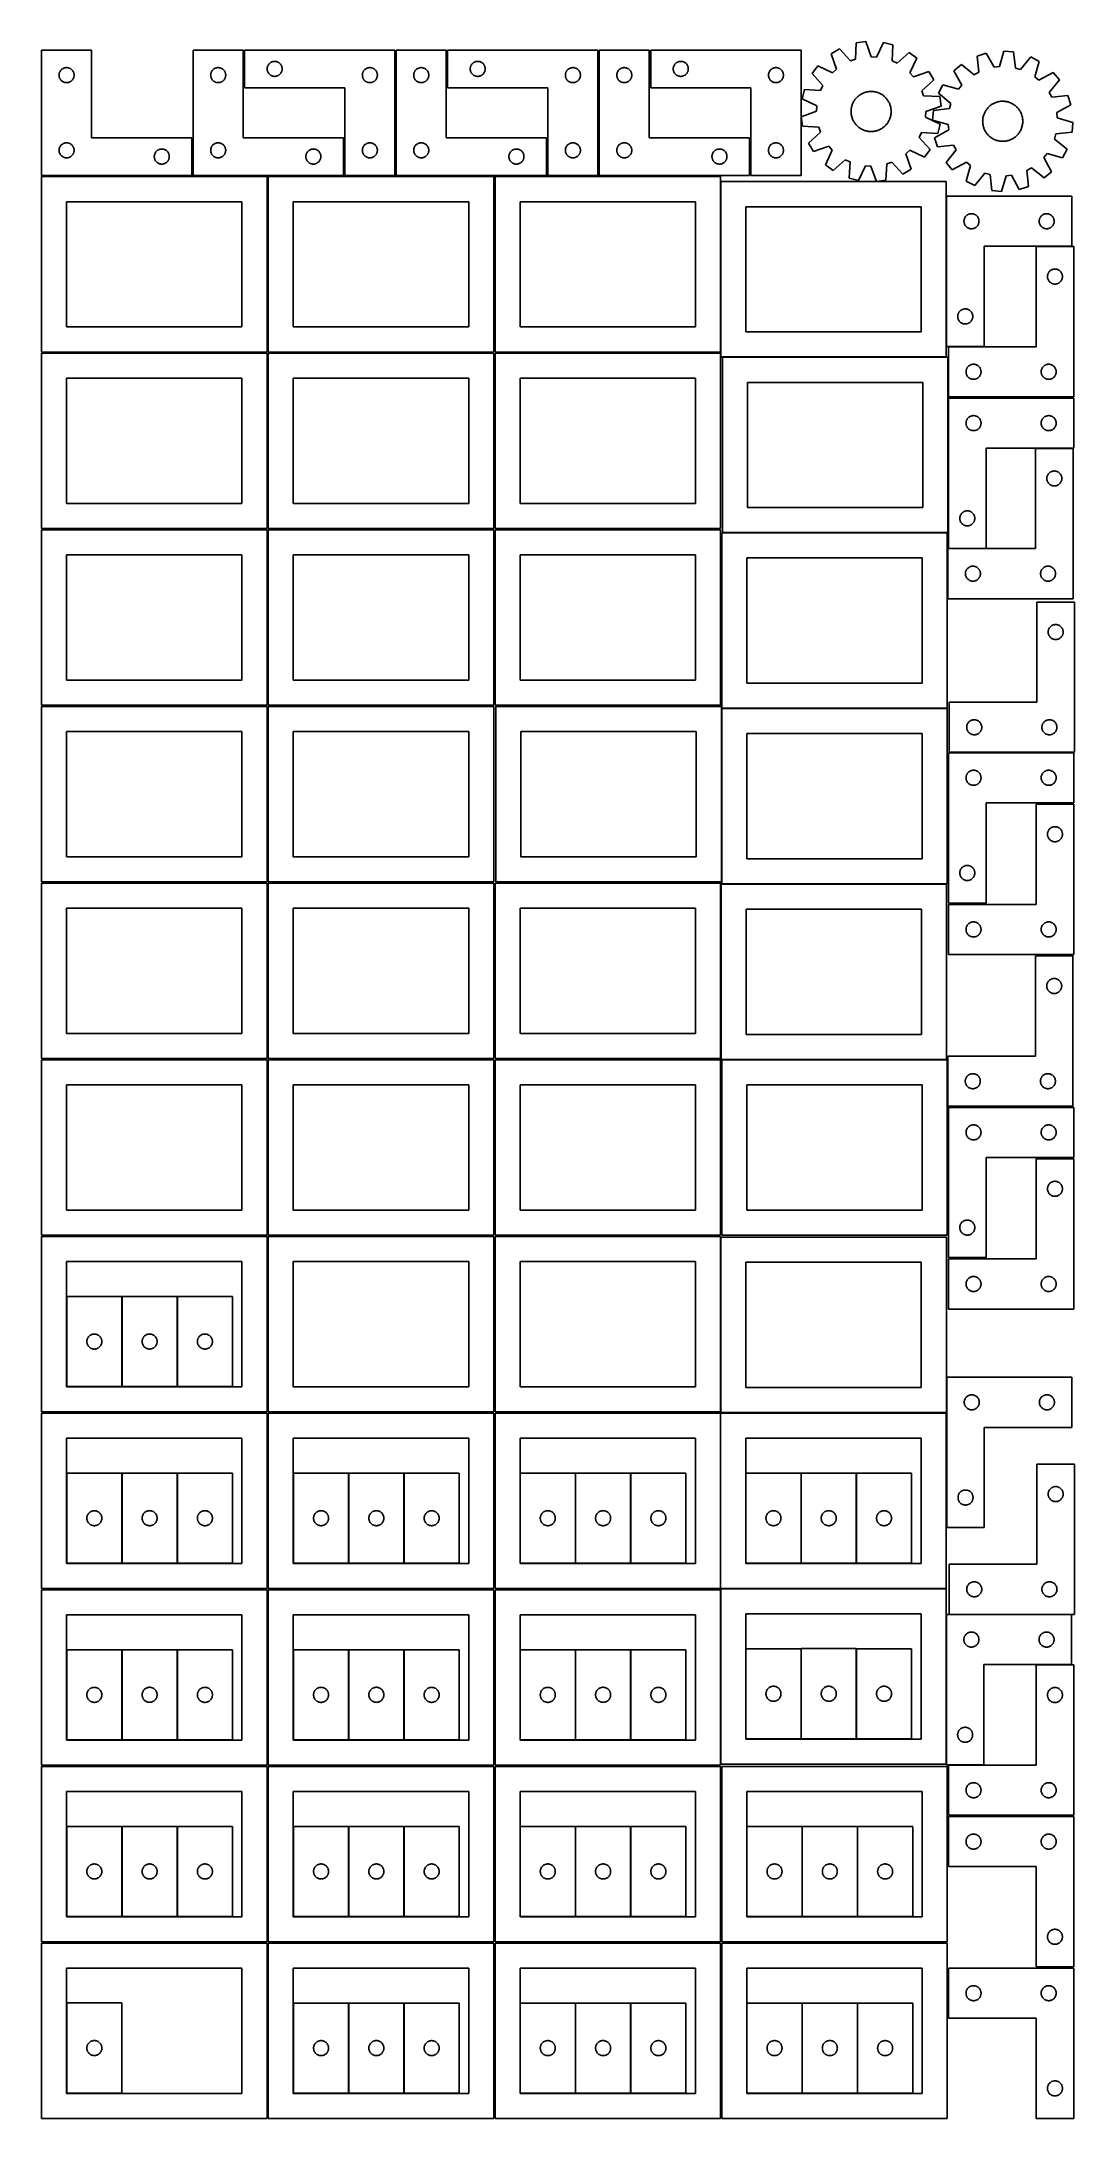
# Model space of a CAD drawing. Header units: millimetres. Extents: x 7 to 1243, y 7 to 2493.
import ezdxf

# ---------------------------------------------------------------- set-up
doc = ezdxf.new("R2010")
doc.units = ezdxf.units.MM
doc.layers.add('CUT', color=7, linetype='CONTINUOUS', true_color=0x000000)

msp = doc.modelspace()

# ---------------------------------------------------------------- linework, layer by layer
at = {"layer": 'CUT'}
for p, q in [((982.201469, 2491.828088), (981.129178, 2472.481445)), ((993.617623, 2493.488478), (982.201469, 2491.828088)), ((1000.156546, 2475.248826), (993.617623, 2493.488478)), ((1014.972017, 2492.378758), (1006.577709, 2474.915139)), ((1026.154572, 2489.543986), (1014.972017, 2492.378758)), ((1025.215736, 2470.190407), (1026.154572, 2489.543986)), ((66.520933, 2483.251528), (6.520933, 2483.251528)), ((6.520933, 2483.251528), (6.520933, 2333.251528)), ((34.76512, 2462.078596), (35.346197, 2462.174532)), ((35.346197, 2462.174532), (35.932304, 2462.232259)), ((35.932304, 2462.232259), (36.520933, 2462.251528)), ((36.520933, 2462.251528), (37.109561, 2462.232259)), ((37.109561, 2462.232259), (37.695668, 2462.174532)), ((37.695668, 2462.174532), (38.276745, 2462.078596)), ((66.520933, 2378.251528), (66.520933, 2483.251528)), ((248.041929, 2483.251528), (188.041929, 2483.251528)), ((188.041929, 2483.251528), (188.041929, 2333.251528)), ((216.286116, 2462.078596), (216.867193, 2462.174532)), ((216.867193, 2462.174532), (217.4533, 2462.232259)), ((217.4533, 2462.232259), (218.041929, 2462.251528)), ((218.041929, 2462.251528), (218.630557, 2462.232259)), ((218.630557, 2462.232259), (219.216664, 2462.174532)), ((219.216664, 2462.174532), (219.797742, 2462.078596)), ((248.041929, 2378.251528), (248.041929, 2483.251528)), ((429.680781, 2483.251532), (249.680781, 2483.251532)), ((249.680781, 2483.251532), (249.680781, 2438.251532)), ((276.757777, 2461.926268), (276.853713, 2462.507345)), ((276.853713, 2462.507345), (276.987448, 2463.080903)), ((276.987448, 2463.080903), (277.158409, 2463.644487)), ((277.158409, 2463.644487), (277.365865, 2464.195683)), ((277.365865, 2464.195683), (277.608926, 2464.73213)), ((277.608926, 2464.73213), (277.886552, 2465.251532)), ((277.886552, 2465.251532), (278.197554, 2465.751664)), ((278.197554, 2465.751664), (278.5406, 2466.230385)), ((278.5406, 2466.230385), (278.914222, 2466.685644)), ((278.914222, 2466.685644), (279.31682, 2467.115493)), ((279.31682, 2467.115493), (279.746668, 2467.51809)), ((279.746668, 2467.51809), (280.201928, 2467.891712)), ((280.201928, 2467.891712), (280.680648, 2468.234758)), ((280.680648, 2468.234758), (281.180781, 2468.54576)), ((281.180781, 2468.54576), (281.700182, 2468.823387)), ((281.700182, 2468.823387), (282.23663, 2469.066448)), ((282.23663, 2469.066448), (282.787825, 2469.273903)), ((282.787825, 2469.273903), (283.351409, 2469.444864)), ((283.351409, 2469.444864), (283.924968, 2469.578599)), ((283.924968, 2469.578599), (284.506045, 2469.674536)), ((284.506045, 2469.674536), (285.092152, 2469.732262)), ((285.092152, 2469.732262), (285.680781, 2469.751532)), ((285.680781, 2469.751532), (286.269409, 2469.732262)), ((286.269409, 2469.732262), (286.855516, 2469.674536)), ((286.855516, 2469.674536), (287.436593, 2469.578599)), ((287.436593, 2469.578599), (288.010152, 2469.444864)), ((288.010152, 2469.444864), (288.573736, 2469.273903)), ((288.573736, 2469.273903), (289.124931, 2469.066448)), ((289.124931, 2469.066448), (289.661379, 2468.823387)), ((289.661379, 2468.823387), (290.180781, 2468.54576)), ((290.180781, 2468.54576), (290.680913, 2468.234758)), ((290.680913, 2468.234758), (291.159633, 2467.891712)), ((291.159633, 2467.891712), (291.614893, 2467.51809)), ((291.614893, 2467.51809), (292.044742, 2467.115493)), ((292.044742, 2467.115493), (292.447339, 2466.685644)), ((292.447339, 2466.685644), (292.820961, 2466.230385)), ((292.820961, 2466.230385), (293.164007, 2465.751664)), ((293.164007, 2465.751664), (293.475009, 2465.251532)), ((293.475009, 2465.251532), (293.752635, 2464.73213)), ((293.752635, 2464.73213), (293.995696, 2464.195683)), ((293.995696, 2464.195683), (294.203152, 2463.644487)), ((294.203152, 2463.644487), (294.374113, 2463.080903)), ((294.374113, 2463.080903), (294.507848, 2462.507345)), ((294.507848, 2462.507345), (294.603784, 2461.926268)), ((397.924968, 2462.078599), (398.506045, 2462.174536)), ((398.506045, 2462.174536), (399.092152, 2462.232262)), ((399.092152, 2462.232262), (399.680781, 2462.251532)), ((399.680781, 2462.251532), (400.269409, 2462.232262)), ((400.269409, 2462.232262), (400.855516, 2462.174536)), ((400.855516, 2462.174536), (401.436593, 2462.078599)), ((429.680781, 2333.251532), (429.680781, 2483.251532)), ((491.201719, 2483.251528), (431.201719, 2483.251528)), ((431.201719, 2483.251528), (431.201719, 2333.251528)), ((459.445906, 2462.078596), (460.026983, 2462.174532)), ((460.026983, 2462.174532), (460.613091, 2462.232259)), ((460.613091, 2462.232259), (461.201719, 2462.251528)), ((461.201719, 2462.251528), (461.790347, 2462.232259)), ((461.790347, 2462.232259), (462.376454, 2462.174532)), ((462.376454, 2462.174532), (462.957532, 2462.078596)), ((491.201719, 2378.251528), (491.201719, 2483.251528)), ((672.84051, 2483.251532), (492.84051, 2483.251532)), ((492.84051, 2483.251532), (492.84051, 2438.251532)), ((519.917506, 2461.926268), (520.013442, 2462.507345)), ((520.013442, 2462.507345), (520.147177, 2463.080903)), ((520.147177, 2463.080903), (520.318138, 2463.644487)), ((520.318138, 2463.644487), (520.525594, 2464.195683)), ((520.525594, 2464.195683), (520.768655, 2464.73213)), ((520.768655, 2464.73213), (521.046281, 2465.251532)), ((521.046281, 2465.251532), (521.357283, 2465.751664)), ((521.357283, 2465.751664), (521.700329, 2466.230385)), ((521.700329, 2466.230385), (522.073951, 2466.685644)), ((522.073951, 2466.685644), (522.476549, 2467.115493)), ((522.476549, 2467.115493), (522.906397, 2467.51809)), ((522.906397, 2467.51809), (523.361657, 2467.891712)), ((523.361657, 2467.891712), (523.840377, 2468.234758)), ((523.840377, 2468.234758), (524.34051, 2468.54576)), ((524.34051, 2468.54576), (524.859911, 2468.823387)), ((524.859911, 2468.823387), (525.396359, 2469.066448)), ((525.396359, 2469.066448), (525.947554, 2469.273903)), ((525.947554, 2469.273903), (526.511138, 2469.444864)), ((526.511138, 2469.444864), (527.084697, 2469.578599)), ((527.084697, 2469.578599), (527.665774, 2469.674536)), ((527.665774, 2469.674536), (528.251881, 2469.732262)), ((528.251881, 2469.732262), (528.84051, 2469.751532)), ((528.84051, 2469.751532), (529.429138, 2469.732262)), ((529.429138, 2469.732262), (530.015245, 2469.674536)), ((530.015245, 2469.674536), (530.596322, 2469.578599)), ((530.596322, 2469.578599), (531.169881, 2469.444864)), ((531.169881, 2469.444864), (531.733465, 2469.273903)), ((531.733465, 2469.273903), (532.28466, 2469.066448)), ((532.28466, 2469.066448), (532.821108, 2468.823387)), ((532.821108, 2468.823387), (533.34051, 2468.54576)), ((533.34051, 2468.54576), (533.840642, 2468.234758)), ((533.840642, 2468.234758), (534.319362, 2467.891712)), ((534.319362, 2467.891712), (534.774622, 2467.51809)), ((534.774622, 2467.51809), (535.204471, 2467.115493)), ((535.204471, 2467.115493), (535.607068, 2466.685644)), ((535.607068, 2466.685644), (535.98069, 2466.230385)), ((535.98069, 2466.230385), (536.323736, 2465.751664)), ((536.323736, 2465.751664), (536.634738, 2465.251532)), ((536.634738, 2465.251532), (536.912364, 2464.73213)), ((536.912364, 2464.73213), (537.155425, 2464.195683)), ((537.155425, 2464.195683), (537.362881, 2463.644487)), ((537.362881, 2463.644487), (537.533842, 2463.080903)), ((537.533842, 2463.080903), (537.667577, 2462.507345)), ((537.667577, 2462.507345), (537.763513, 2461.926268)), ((641.084697, 2462.078599), (641.665774, 2462.174536)), ((641.665774, 2462.174536), (642.251881, 2462.232262)), ((642.251881, 2462.232262), (642.84051, 2462.251532)), ((642.84051, 2462.251532), (643.429138, 2462.232262)), ((643.429138, 2462.232262), (644.015245, 2462.174536)), ((644.015245, 2462.174536), (644.596322, 2462.078599)), ((672.84051, 2333.251532), (672.84051, 2483.251532)), ((734.361509, 2483.251528), (674.361509, 2483.251528)), ((674.361509, 2483.251528), (674.361509, 2333.251528)), ((702.605696, 2462.078596), (703.186773, 2462.174532)), ((703.186773, 2462.174532), (703.772881, 2462.232259)), ((703.772881, 2462.232259), (704.361509, 2462.251528)), ((704.361509, 2462.251528), (704.950137, 2462.232259)), ((704.950137, 2462.232259), (705.536244, 2462.174532)), ((705.536244, 2462.174532), (706.117322, 2462.078596)), ((734.361509, 2378.251528), (734.361509, 2483.251528)), ((916.0003, 2483.251532), (736.0003, 2483.251532)), ((736.0003, 2483.251532), (736.0003, 2438.251532)), ((763.077296, 2461.926268), (763.173232, 2462.507345)), ((763.173232, 2462.507345), (763.306967, 2463.080903)), ((763.306967, 2463.080903), (763.477928, 2463.644487)), ((763.477928, 2463.644487), (763.685384, 2464.195683)), ((763.685384, 2464.195683), (763.928445, 2464.73213)), ((763.928445, 2464.73213), (764.206071, 2465.251532)), ((764.206071, 2465.251532), (764.517073, 2465.751664)), ((764.517073, 2465.751664), (764.86012, 2466.230385)), ((764.86012, 2466.230385), (765.233741, 2466.685644)), ((765.233741, 2466.685644), (765.636339, 2467.115493)), ((765.636339, 2467.115493), (766.066187, 2467.51809)), ((766.066187, 2467.51809), (766.521447, 2467.891712)), ((766.521447, 2467.891712), (767.000167, 2468.234758)), ((767.000167, 2468.234758), (767.5003, 2468.54576)), ((767.5003, 2468.54576), (768.019701, 2468.823387)), ((768.019701, 2468.823387), (768.556149, 2469.066448)), ((768.556149, 2469.066448), (769.107344, 2469.273903)), ((769.107344, 2469.273903), (769.670928, 2469.444864)), ((769.670928, 2469.444864), (770.244487, 2469.578599)), ((770.244487, 2469.578599), (770.825564, 2469.674536)), ((770.825564, 2469.674536), (771.411671, 2469.732262)), ((771.411671, 2469.732262), (772.0003, 2469.751532)), ((772.0003, 2469.751532), (772.588928, 2469.732262)), ((772.588928, 2469.732262), (773.175035, 2469.674536)), ((773.175035, 2469.674536), (773.756112, 2469.578599)), ((773.756112, 2469.578599), (774.329671, 2469.444864)), ((774.329671, 2469.444864), (774.893255, 2469.273903)), ((774.893255, 2469.273903), (775.44445, 2469.066448)), ((775.44445, 2469.066448), (775.980898, 2468.823387)), ((775.980898, 2468.823387), (776.5003, 2468.54576)), ((776.5003, 2468.54576), (777.000432, 2468.234758)), ((777.000432, 2468.234758), (777.479152, 2467.891712)), ((777.479152, 2467.891712), (777.934412, 2467.51809)), ((777.934412, 2467.51809), (778.364261, 2467.115493)), ((778.364261, 2467.115493), (778.766858, 2466.685644)), ((778.766858, 2466.685644), (779.14048, 2466.230385)), ((779.14048, 2466.230385), (779.483526, 2465.751664)), ((779.483526, 2465.751664), (779.794528, 2465.251532)), ((779.794528, 2465.251532), (780.072154, 2464.73213)), ((780.072154, 2464.73213), (780.315215, 2464.195683)), ((780.315215, 2464.195683), (780.522671, 2463.644487)), ((780.522671, 2463.644487), (780.693632, 2463.080903)), ((780.693632, 2463.080903), (780.827367, 2462.507345)), ((780.827367, 2462.507345), (780.923303, 2461.926268)), ((884.244487, 2462.078599), (884.825564, 2462.174536)), ((884.825564, 2462.174536), (885.411671, 2462.232262)), ((885.411671, 2462.232262), (886.0003, 2462.251532)), ((886.0003, 2462.251532), (886.588928, 2462.232262)), ((886.588928, 2462.232262), (887.175035, 2462.174536)), ((887.175035, 2462.174536), (887.756112, 2462.078599)), ((916.0003, 2333.251532), (916.0003, 2483.251532)), ((936.251636, 2464.463443), (929.353269, 2455.21693)), ((953.772735, 2456.189778), (936.251636, 2464.463443)), ((962.04791, 2484.681363), (952.136163, 2478.778589)), ((952.136163, 2478.778589), (958.549135, 2460.494273)), ((975.0691, 2470.332459), (962.04791, 2484.681363)), ((981.129178, 2472.481445), (975.0691, 2470.332459)), ((1006.577709, 2474.915139), (1000.156546, 2475.248826)), ((1031.020421, 2467.424847), (1025.215736, 2470.190407)), ((1045.458788, 2480.346766), (1031.020421, 2467.424847)), ((1054.705301, 2473.448399), (1045.458788, 2480.346766)), ((1046.431635, 2455.927301), (1054.705301, 2473.448399)), ((1108.029519, 2465.865458), (1099.19845, 2458.442677)), ((1123.192682, 2453.802252), (1108.029519, 2465.865458)), ((1137.767535, 2479.644516), (1126.768116, 2476.166265)), ((1126.768116, 2476.166265), (1128.827288, 2456.899656)), ((1147.160082, 2462.696876), (1137.767535, 2479.644516)), ((1153.551104, 2463.402234), (1147.160082, 2462.696876)), ((1159.021689, 2481.99027), (1153.551104, 2463.402234)), ((1170.514897, 2480.99446), (1159.021689, 2481.99027)), ((1172.706897, 2461.742511), (1170.514897, 2480.99446)), ((1191.048856, 2475.028042), (1178.88136, 2459.948438)), ((1201.286115, 2469.709773), (1191.048856, 2475.028042)), ((1195.943858, 2451.084449), (1201.286115, 2469.709773)), ((27.520933, 2453.251528), (27.540202, 2453.840156)), ((27.540202, 2452.6629), (27.520933, 2453.251528)), ((27.540202, 2453.840156), (27.597929, 2454.426264)), ((27.597929, 2452.076793), (27.540202, 2452.6629)), ((27.597929, 2454.426264), (27.693865, 2455.007341)), ((27.693865, 2451.495715), (27.597929, 2452.076793)), ((27.693865, 2455.007341), (27.8276, 2455.5809)), ((27.8276, 2450.922157), (27.693865, 2451.495715)), ((27.8276, 2455.5809), (27.998561, 2456.144483)), ((27.998561, 2450.358573), (27.8276, 2450.922157)), ((27.998561, 2456.144483), (28.206017, 2456.695679)), ((28.206017, 2449.807377), (27.998561, 2450.358573)), ((28.206017, 2456.695679), (28.449078, 2457.232127)), ((28.449078, 2449.27093), (28.206017, 2449.807377)), ((28.449078, 2457.232127), (28.726704, 2457.751528)), ((28.726704, 2448.751528), (28.449078, 2449.27093)), ((28.726704, 2457.751528), (29.037706, 2458.25166)), ((29.037706, 2448.251396), (28.726704, 2448.751528)), ((29.037706, 2458.25166), (29.380752, 2458.730381)), ((29.380752, 2447.772675), (29.037706, 2448.251396)), ((29.380752, 2458.730381), (29.754374, 2459.185641)), ((29.754374, 2447.317416), (29.380752, 2447.772675)), ((29.754374, 2459.185641), (30.156972, 2459.615489)), ((30.156972, 2446.887567), (29.754374, 2447.317416)), ((30.156972, 2459.615489), (30.58682, 2460.018087)), ((30.58682, 2446.48497), (30.156972, 2446.887567)), ((30.58682, 2460.018087), (31.04208, 2460.391708)), ((31.04208, 2446.111348), (30.58682, 2446.48497)), ((31.04208, 2460.391708), (31.5208, 2460.734755)), ((31.5208, 2445.768302), (31.04208, 2446.111348)), ((31.5208, 2460.734755), (32.020933, 2461.045757)), ((32.020933, 2445.4573), (31.5208, 2445.768302)), ((32.020933, 2461.045757), (32.540334, 2461.323383)), ((32.540334, 2445.179674), (32.020933, 2445.4573)), ((32.540334, 2461.323383), (33.076782, 2461.566444)), ((33.076782, 2444.936613), (32.540334, 2445.179674)), ((33.076782, 2461.566444), (33.627977, 2461.773899)), ((33.627977, 2444.729157), (33.076782, 2444.936613)), ((33.627977, 2461.773899), (34.191561, 2461.944861)), ((34.191561, 2444.558196), (33.627977, 2444.729157)), ((34.191561, 2461.944861), (34.76512, 2462.078596)), ((34.76512, 2444.424461), (34.191561, 2444.558196)), ((35.346197, 2444.328525), (34.76512, 2444.424461)), ((35.932304, 2444.270798), (35.346197, 2444.328525)), ((36.520933, 2444.251528), (35.932304, 2444.270798)), ((37.109561, 2444.270798), (36.520933, 2444.251528)), ((37.695668, 2444.328525), (37.109561, 2444.270798)), ((38.276745, 2444.424461), (37.695668, 2444.328525)), ((38.276745, 2462.078596), (38.850304, 2461.944861)), ((38.850304, 2444.558196), (38.276745, 2444.424461)), ((38.850304, 2461.944861), (39.413888, 2461.773899)), ((39.413888, 2444.729157), (38.850304, 2444.558196)), ((39.413888, 2461.773899), (39.965083, 2461.566444)), ((39.965083, 2444.936613), (39.413888, 2444.729157)), ((39.965083, 2461.566444), (40.501531, 2461.323383)), ((40.501531, 2445.179674), (39.965083, 2444.936613)), ((40.501531, 2461.323383), (41.020933, 2461.045757)), ((41.020933, 2445.4573), (40.501531, 2445.179674)), ((41.020933, 2461.045757), (41.521065, 2460.734755)), ((41.521065, 2445.768302), (41.020933, 2445.4573)), ((41.521065, 2460.734755), (41.999785, 2460.391708)), ((41.999785, 2446.111348), (41.521065, 2445.768302)), ((41.999785, 2460.391708), (42.455045, 2460.018087)), ((42.455045, 2446.48497), (41.999785, 2446.111348)), ((42.455045, 2460.018087), (42.884894, 2459.615489)), ((42.884894, 2446.887567), (42.455045, 2446.48497)), ((42.884894, 2459.615489), (43.287491, 2459.185641)), ((43.287491, 2447.317416), (42.884894, 2446.887567)), ((43.287491, 2459.185641), (43.661113, 2458.730381)), ((43.661113, 2447.772675), (43.287491, 2447.317416)), ((43.661113, 2458.730381), (44.004159, 2458.25166)), ((44.004159, 2448.251396), (43.661113, 2447.772675)), ((44.004159, 2458.25166), (44.315161, 2457.751528)), ((44.315161, 2448.751528), (44.004159, 2448.251396)), ((44.315161, 2457.751528), (44.592787, 2457.232127)), ((44.592787, 2449.27093), (44.315161, 2448.751528)), ((44.592787, 2457.232127), (44.835848, 2456.695679)), ((44.835848, 2449.807377), (44.592787, 2449.27093)), ((44.835848, 2456.695679), (45.043304, 2456.144483)), ((45.043304, 2450.358573), (44.835848, 2449.807377)), ((45.043304, 2456.144483), (45.214265, 2455.5809)), ((45.214265, 2450.922157), (45.043304, 2450.358573)), ((45.214265, 2455.5809), (45.348, 2455.007341)), ((45.348, 2451.495715), (45.214265, 2450.922157)), ((45.348, 2455.007341), (45.443936, 2454.426264)), ((45.443936, 2452.076793), (45.348, 2451.495715)), ((45.443936, 2454.426264), (45.501663, 2453.840156)), ((45.501663, 2452.6629), (45.443936, 2452.076793)), ((45.501663, 2453.840156), (45.520933, 2453.251528)), ((45.520933, 2453.251528), (45.501663, 2452.6629)), ((209.041929, 2453.251528), (209.061198, 2453.840156)), ((209.061198, 2452.6629), (209.041929, 2453.251528)), ((209.061198, 2453.840156), (209.118925, 2454.426264)), ((209.118925, 2452.076793), (209.061198, 2452.6629)), ((209.118925, 2454.426264), (209.214861, 2455.007341)), ((209.214861, 2451.495715), (209.118925, 2452.076793)), ((209.214861, 2455.007341), (209.348596, 2455.5809)), ((209.348596, 2450.922157), (209.214861, 2451.495715)), ((209.348596, 2455.5809), (209.519557, 2456.144483)), ((209.519557, 2450.358573), (209.348596, 2450.922157)), ((209.519557, 2456.144483), (209.727013, 2456.695679)), ((209.727013, 2449.807377), (209.519557, 2450.358573)), ((209.727013, 2456.695679), (209.970074, 2457.232127)), ((209.970074, 2449.27093), (209.727013, 2449.807377)), ((209.970074, 2457.232127), (210.2477, 2457.751528)), ((210.2477, 2448.751528), (209.970074, 2449.27093)), ((210.2477, 2457.751528), (210.558702, 2458.25166)), ((210.558702, 2448.251396), (210.2477, 2448.751528)), ((210.558702, 2458.25166), (210.901749, 2458.730381)), ((210.901749, 2447.772675), (210.558702, 2448.251396)), ((210.901749, 2458.730381), (211.27537, 2459.185641)), ((211.27537, 2447.317416), (210.901749, 2447.772675)), ((211.27537, 2459.185641), (211.677968, 2459.615489)), ((211.677968, 2446.887567), (211.27537, 2447.317416)), ((211.677968, 2459.615489), (212.107816, 2460.018087)), ((212.107816, 2446.48497), (211.677968, 2446.887567)), ((212.107816, 2460.018087), (212.563076, 2460.391708)), ((212.563076, 2446.111348), (212.107816, 2446.48497)), ((212.563076, 2460.391708), (213.041797, 2460.734755)), ((213.041797, 2445.768302), (212.563076, 2446.111348)), ((213.041797, 2460.734755), (213.541929, 2461.045757)), ((213.541929, 2445.4573), (213.041797, 2445.768302)), ((213.541929, 2461.045757), (214.06133, 2461.323383)), ((214.06133, 2445.179674), (213.541929, 2445.4573)), ((214.06133, 2461.323383), (214.597778, 2461.566444)), ((214.597778, 2444.936613), (214.06133, 2445.179674)), ((214.597778, 2461.566444), (215.148973, 2461.773899)), ((215.148973, 2444.729157), (214.597778, 2444.936613)), ((215.148973, 2461.773899), (215.712557, 2461.944861)), ((215.712557, 2444.558196), (215.148973, 2444.729157)), ((215.712557, 2461.944861), (216.286116, 2462.078596)), ((216.286116, 2444.424461), (215.712557, 2444.558196)), ((216.867193, 2444.328525), (216.286116, 2444.424461)), ((217.4533, 2444.270798), (216.867193, 2444.328525)), ((218.041929, 2444.251528), (217.4533, 2444.270798)), ((218.630557, 2444.270798), (218.041929, 2444.251528)), ((219.216664, 2444.328525), (218.630557, 2444.270798)), ((219.797742, 2444.424461), (219.216664, 2444.328525)), ((219.797742, 2462.078596), (220.3713, 2461.944861)), ((220.3713, 2444.558196), (219.797742, 2444.424461)), ((220.3713, 2461.944861), (220.934884, 2461.773899)), ((220.934884, 2444.729157), (220.3713, 2444.558196)), ((220.934884, 2461.773899), (221.48608, 2461.566444)), ((221.48608, 2444.936613), (220.934884, 2444.729157)), ((221.48608, 2461.566444), (222.022527, 2461.323383)), ((222.022527, 2445.179674), (221.48608, 2444.936613)), ((222.022527, 2461.323383), (222.541929, 2461.045757)), ((222.541929, 2445.4573), (222.022527, 2445.179674)), ((222.541929, 2461.045757), (223.042061, 2460.734755)), ((223.042061, 2445.768302), (222.541929, 2445.4573)), ((223.042061, 2460.734755), (223.520781, 2460.391708)), ((223.520781, 2446.111348), (223.042061, 2445.768302)), ((223.520781, 2460.391708), (223.976041, 2460.018087)), ((223.976041, 2446.48497), (223.520781, 2446.111348)), ((223.976041, 2460.018087), (224.40589, 2459.615489)), ((224.40589, 2446.887567), (223.976041, 2446.48497)), ((224.40589, 2459.615489), (224.808487, 2459.185641)), ((224.808487, 2447.317416), (224.40589, 2446.887567)), ((224.808487, 2459.185641), (225.182109, 2458.730381)), ((225.182109, 2447.772675), (224.808487, 2447.317416)), ((225.182109, 2458.730381), (225.525155, 2458.25166)), ((225.525155, 2448.251396), (225.182109, 2447.772675)), ((225.525155, 2458.25166), (225.836157, 2457.751528)), ((225.836157, 2448.751528), (225.525155, 2448.251396)), ((225.836157, 2457.751528), (226.113783, 2457.232127)), ((226.113783, 2449.27093), (225.836157, 2448.751528)), ((226.113783, 2457.232127), (226.356844, 2456.695679)), ((226.356844, 2449.807377), (226.113783, 2449.27093)), ((226.356844, 2456.695679), (226.5643, 2456.144483)), ((226.5643, 2450.358573), (226.356844, 2449.807377)), ((226.5643, 2456.144483), (226.735261, 2455.5809)), ((226.735261, 2450.922157), (226.5643, 2450.358573)), ((226.735261, 2455.5809), (226.868996, 2455.007341)), ((226.868996, 2451.495715), (226.735261, 2450.922157)), ((226.868996, 2455.007341), (226.964932, 2454.426264)), ((226.964932, 2452.076793), (226.868996, 2451.495715)), ((226.964932, 2454.426264), (227.022659, 2453.840156)), ((227.022659, 2452.6629), (226.964932, 2452.076793)), ((227.022659, 2453.840156), (227.041929, 2453.251528)), ((227.041929, 2453.251528), (227.022659, 2452.6629)), ((249.680781, 2438.251532), (369.680781, 2438.251532)), ((276.680781, 2460.751532), (276.70005, 2461.34016)), ((276.70005, 2460.162904), (276.680781, 2460.751532)), ((276.70005, 2461.34016), (276.757777, 2461.926268)), ((276.757777, 2459.576796), (276.70005, 2460.162904)), ((276.853713, 2458.995719), (276.757777, 2459.576796)), ((276.987448, 2458.42216), (276.853713, 2458.995719)), ((277.158409, 2457.858577), (276.987448, 2458.42216)), ((277.365865, 2457.307381), (277.158409, 2457.858577)), ((277.608926, 2456.770934), (277.365865, 2457.307381)), ((277.886552, 2456.251532), (277.608926, 2456.770934)), ((278.197554, 2455.7514), (277.886552, 2456.251532)), ((278.5406, 2455.272679), (278.197554, 2455.7514)), ((278.914222, 2454.81742), (278.5406, 2455.272679)), ((279.31682, 2454.387571), (278.914222, 2454.81742)), ((279.746668, 2453.984974), (279.31682, 2454.387571)), ((280.201928, 2453.611352), (279.746668, 2453.984974)), ((280.680648, 2453.268305), (280.201928, 2453.611352)), ((281.180781, 2452.957303), (280.680648, 2453.268305)), ((281.700182, 2452.679677), (281.180781, 2452.957303)), ((282.23663, 2452.436616), (281.700182, 2452.679677)), ((282.787825, 2452.229161), (282.23663, 2452.436616)), ((283.351409, 2452.058199), (282.787825, 2452.229161)), ((283.924968, 2451.924464), (283.351409, 2452.058199)), ((284.506045, 2451.828528), (283.924968, 2451.924464)), ((285.092152, 2451.770802), (284.506045, 2451.828528)), ((285.680781, 2451.751532), (285.092152, 2451.770802)), ((286.269409, 2451.770802), (285.680781, 2451.751532)), ((286.855516, 2451.828528), (286.269409, 2451.770802)), ((287.436593, 2451.924464), (286.855516, 2451.828528)), ((288.010152, 2452.058199), (287.436593, 2451.924464)), ((288.573736, 2452.229161), (288.010152, 2452.058199)), ((289.124931, 2452.436616), (288.573736, 2452.229161)), ((289.661379, 2452.679677), (289.124931, 2452.436616)), ((290.180781, 2452.957303), (289.661379, 2452.679677)), ((290.680913, 2453.268305), (290.180781, 2452.957303)), ((291.159633, 2453.611352), (290.680913, 2453.268305)), ((291.614893, 2453.984974), (291.159633, 2453.611352)), ((292.044742, 2454.387571), (291.614893, 2453.984974)), ((292.447339, 2454.81742), (292.044742, 2454.387571)), ((292.820961, 2455.272679), (292.447339, 2454.81742)), ((293.164007, 2455.7514), (292.820961, 2455.272679)), ((293.475009, 2456.251532), (293.164007, 2455.7514)), ((293.752635, 2456.770934), (293.475009, 2456.251532)), ((293.995696, 2457.307381), (293.752635, 2456.770934)), ((294.203152, 2457.858577), (293.995696, 2457.307381)), ((294.374113, 2458.42216), (294.203152, 2457.858577)), ((294.507848, 2458.995719), (294.374113, 2458.42216)), ((294.603784, 2459.576796), (294.507848, 2458.995719)), ((294.603784, 2461.926268), (294.661511, 2461.34016)), ((294.661511, 2460.162904), (294.603784, 2459.576796)), ((294.661511, 2461.34016), (294.680781, 2460.751532)), ((294.680781, 2460.751532), (294.661511, 2460.162904)), ((369.680781, 2438.251532), (369.680781, 2333.251532)), ((390.680781, 2453.251532), (390.70005, 2453.84016)), ((390.70005, 2452.662904), (390.680781, 2453.251532)), ((390.70005, 2453.84016), (390.757777, 2454.426268)), ((390.757777, 2452.076796), (390.70005, 2452.662904)), ((390.757777, 2454.426268), (390.853713, 2455.007345)), ((390.853713, 2451.495719), (390.757777, 2452.076796)), ((390.853713, 2455.007345), (390.987448, 2455.580903)), ((390.987448, 2450.92216), (390.853713, 2451.495719)), ((390.987448, 2455.580903), (391.158409, 2456.144487)), ((391.158409, 2450.358577), (390.987448, 2450.92216)), ((391.158409, 2456.144487), (391.365865, 2456.695683)), ((391.365865, 2449.807381), (391.158409, 2450.358577)), ((391.365865, 2456.695683), (391.608926, 2457.23213)), ((391.608926, 2449.270934), (391.365865, 2449.807381)), ((391.608926, 2457.23213), (391.886552, 2457.751532)), ((391.886552, 2448.751532), (391.608926, 2449.270934)), ((391.886552, 2457.751532), (392.197554, 2458.251664)), ((392.197554, 2448.2514), (391.886552, 2448.751532)), ((392.197554, 2458.251664), (392.5406, 2458.730385)), ((392.5406, 2447.772679), (392.197554, 2448.2514)), ((392.5406, 2458.730385), (392.914222, 2459.185644)), ((392.914222, 2447.31742), (392.5406, 2447.772679)), ((392.914222, 2459.185644), (393.31682, 2459.615493)), ((393.31682, 2446.887571), (392.914222, 2447.31742)), ((393.31682, 2459.615493), (393.746668, 2460.01809)), ((393.746668, 2446.484974), (393.31682, 2446.887571)), ((393.746668, 2460.01809), (394.201928, 2460.391712)), ((394.201928, 2446.111352), (393.746668, 2446.484974)), ((394.201928, 2460.391712), (394.680648, 2460.734758)), ((394.680648, 2445.768305), (394.201928, 2446.111352)), ((394.680648, 2460.734758), (395.180781, 2461.04576)), ((395.180781, 2445.457303), (394.680648, 2445.768305)), ((395.180781, 2461.04576), (395.700182, 2461.323387)), ((395.700182, 2445.179677), (395.180781, 2445.457303)), ((395.700182, 2461.323387), (396.23663, 2461.566448)), ((396.23663, 2444.936616), (395.700182, 2445.179677)), ((396.23663, 2461.566448), (396.787825, 2461.773903)), ((396.787825, 2444.729161), (396.23663, 2444.936616)), ((396.787825, 2461.773903), (397.351409, 2461.944864)), ((397.351409, 2444.558199), (396.787825, 2444.729161)), ((397.351409, 2461.944864), (397.924968, 2462.078599)), ((397.924968, 2444.424464), (397.351409, 2444.558199)), ((398.506045, 2444.328528), (397.924968, 2444.424464)), ((399.092152, 2444.270802), (398.506045, 2444.328528)), ((399.680781, 2444.251532), (399.092152, 2444.270802)), ((400.269409, 2444.270802), (399.680781, 2444.251532)), ((400.855516, 2444.328528), (400.269409, 2444.270802)), ((401.436593, 2444.424464), (400.855516, 2444.328528)), ((401.436593, 2462.078599), (402.010152, 2461.944864)), ((402.010152, 2444.558199), (401.436593, 2444.424464)), ((402.010152, 2461.944864), (402.573736, 2461.773903)), ((402.573736, 2444.729161), (402.010152, 2444.558199)), ((402.573736, 2461.773903), (403.124931, 2461.566448)), ((403.124931, 2444.936616), (402.573736, 2444.729161)), ((403.124931, 2461.566448), (403.661379, 2461.323387)), ((403.661379, 2445.179677), (403.124931, 2444.936616)), ((403.661379, 2461.323387), (404.180781, 2461.04576)), ((404.180781, 2445.457303), (403.661379, 2445.179677)), ((404.180781, 2461.04576), (404.680913, 2460.734758)), ((404.680913, 2445.768305), (404.180781, 2445.457303)), ((404.680913, 2460.734758), (405.159633, 2460.391712)), ((405.159633, 2446.111352), (404.680913, 2445.768305)), ((405.159633, 2460.391712), (405.614893, 2460.01809)), ((405.614893, 2446.484974), (405.159633, 2446.111352)), ((405.614893, 2460.01809), (406.044742, 2459.615493)), ((406.044742, 2446.887571), (405.614893, 2446.484974)), ((406.044742, 2459.615493), (406.447339, 2459.185644)), ((406.447339, 2447.31742), (406.044742, 2446.887571)), ((406.447339, 2459.185644), (406.820961, 2458.730385)), ((406.820961, 2447.772679), (406.447339, 2447.31742)), ((406.820961, 2458.730385), (407.164007, 2458.251664)), ((407.164007, 2448.2514), (406.820961, 2447.772679)), ((407.164007, 2458.251664), (407.475009, 2457.751532)), ((407.475009, 2448.751532), (407.164007, 2448.2514)), ((407.475009, 2457.751532), (407.752635, 2457.23213)), ((407.752635, 2449.270934), (407.475009, 2448.751532)), ((407.752635, 2457.23213), (407.995696, 2456.695683)), ((407.995696, 2449.807381), (407.752635, 2449.270934)), ((407.995696, 2456.695683), (408.203152, 2456.144487)), ((408.203152, 2450.358577), (407.995696, 2449.807381)), ((408.203152, 2456.144487), (408.374113, 2455.580903)), ((408.374113, 2450.92216), (408.203152, 2450.358577)), ((408.374113, 2455.580903), (408.507848, 2455.007345)), ((408.507848, 2451.495719), (408.374113, 2450.92216)), ((408.507848, 2455.007345), (408.603784, 2454.426268)), ((408.603784, 2452.076796), (408.507848, 2451.495719)), ((408.603784, 2454.426268), (408.661511, 2453.84016)), ((408.661511, 2452.662904), (408.603784, 2452.076796)), ((408.661511, 2453.84016), (408.680781, 2453.251532)), ((408.680781, 2453.251532), (408.661511, 2452.662904)), ((452.201719, 2453.251528), (452.220988, 2453.840156)), ((452.220988, 2452.6629), (452.201719, 2453.251528)), ((452.220988, 2453.840156), (452.278715, 2454.426264)), ((452.278715, 2452.076793), (452.220988, 2452.6629)), ((452.278715, 2454.426264), (452.374651, 2455.007341)), ((452.374651, 2451.495715), (452.278715, 2452.076793)), ((452.374651, 2455.007341), (452.508386, 2455.5809)), ((452.508386, 2450.922157), (452.374651, 2451.495715)), ((452.508386, 2455.5809), (452.679348, 2456.144483)), ((452.679348, 2450.358573), (452.508386, 2450.922157)), ((452.679348, 2456.144483), (452.886803, 2456.695679)), ((452.886803, 2449.807377), (452.679348, 2450.358573)), ((452.886803, 2456.695679), (453.129864, 2457.232127)), ((453.129864, 2449.27093), (452.886803, 2449.807377)), ((453.129864, 2457.232127), (453.40749, 2457.751528)), ((453.40749, 2448.751528), (453.129864, 2449.27093)), ((453.40749, 2457.751528), (453.718492, 2458.25166)), ((453.718492, 2448.251396), (453.40749, 2448.751528)), ((453.718492, 2458.25166), (454.061539, 2458.730381)), ((454.061539, 2447.772675), (453.718492, 2448.251396)), ((454.061539, 2458.730381), (454.43516, 2459.185641)), ((454.43516, 2447.317416), (454.061539, 2447.772675)), ((454.43516, 2459.185641), (454.837758, 2459.615489)), ((454.837758, 2446.887567), (454.43516, 2447.317416)), ((454.837758, 2459.615489), (455.267606, 2460.018087)), ((455.267606, 2446.48497), (454.837758, 2446.887567)), ((455.267606, 2460.018087), (455.722866, 2460.391708)), ((455.722866, 2446.111348), (455.267606, 2446.48497)), ((455.722866, 2460.391708), (456.201587, 2460.734755)), ((456.201587, 2445.768302), (455.722866, 2446.111348)), ((456.201587, 2460.734755), (456.701719, 2461.045757)), ((456.701719, 2445.4573), (456.201587, 2445.768302)), ((456.701719, 2461.045757), (457.22112, 2461.323383)), ((457.22112, 2445.179674), (456.701719, 2445.4573)), ((457.22112, 2461.323383), (457.757568, 2461.566444)), ((457.757568, 2444.936613), (457.22112, 2445.179674)), ((457.757568, 2461.566444), (458.308763, 2461.773899)), ((458.308763, 2444.729157), (457.757568, 2444.936613)), ((458.308763, 2461.773899), (458.872347, 2461.944861)), ((458.872347, 2444.558196), (458.308763, 2444.729157)), ((458.872347, 2461.944861), (459.445906, 2462.078596)), ((459.445906, 2444.424461), (458.872347, 2444.558196)), ((460.026983, 2444.328525), (459.445906, 2444.424461)), ((460.613091, 2444.270798), (460.026983, 2444.328525)), ((461.201719, 2444.251528), (460.613091, 2444.270798)), ((461.790347, 2444.270798), (461.201719, 2444.251528)), ((462.376454, 2444.328525), (461.790347, 2444.270798)), ((462.957532, 2444.424461), (462.376454, 2444.328525)), ((462.957532, 2462.078596), (463.53109, 2461.944861)), ((463.53109, 2444.558196), (462.957532, 2444.424461)), ((463.53109, 2461.944861), (464.094674, 2461.773899)), ((464.094674, 2444.729157), (463.53109, 2444.558196)), ((464.094674, 2461.773899), (464.64587, 2461.566444)), ((464.64587, 2444.936613), (464.094674, 2444.729157)), ((464.64587, 2461.566444), (465.182317, 2461.323383)), ((465.182317, 2445.179674), (464.64587, 2444.936613)), ((465.182317, 2461.323383), (465.701719, 2461.045757)), ((465.701719, 2445.4573), (465.182317, 2445.179674)), ((465.701719, 2461.045757), (466.201851, 2460.734755)), ((466.201851, 2445.768302), (465.701719, 2445.4573)), ((466.201851, 2460.734755), (466.680572, 2460.391708)), ((466.680572, 2446.111348), (466.201851, 2445.768302)), ((466.680572, 2460.391708), (467.135831, 2460.018087)), ((467.135831, 2446.48497), (466.680572, 2446.111348)), ((467.135831, 2460.018087), (467.56568, 2459.615489)), ((467.56568, 2446.887567), (467.135831, 2446.48497)), ((467.56568, 2459.615489), (467.968277, 2459.185641)), ((467.968277, 2447.317416), (467.56568, 2446.887567)), ((467.968277, 2459.185641), (468.341899, 2458.730381)), ((468.341899, 2447.772675), (467.968277, 2447.317416)), ((468.341899, 2458.730381), (468.684945, 2458.25166)), ((468.684945, 2448.251396), (468.341899, 2447.772675)), ((468.684945, 2458.25166), (468.995947, 2457.751528)), ((468.995947, 2448.751528), (468.684945, 2448.251396)), ((468.995947, 2457.751528), (469.273573, 2457.232127)), ((469.273573, 2449.27093), (468.995947, 2448.751528)), ((469.273573, 2457.232127), (469.516634, 2456.695679)), ((469.516634, 2449.807377), (469.273573, 2449.27093)), ((469.516634, 2456.695679), (469.72409, 2456.144483)), ((469.72409, 2450.358573), (469.516634, 2449.807377)), ((469.72409, 2456.144483), (469.895051, 2455.5809)), ((469.895051, 2450.922157), (469.72409, 2450.358573)), ((469.895051, 2455.5809), (470.028786, 2455.007341)), ((470.028786, 2451.495715), (469.895051, 2450.922157)), ((470.028786, 2455.007341), (470.124722, 2454.426264)), ((470.124722, 2452.076793), (470.028786, 2451.495715)), ((470.124722, 2454.426264), (470.182449, 2453.840156)), ((470.182449, 2452.6629), (470.124722, 2452.076793)), ((470.182449, 2453.840156), (470.201719, 2453.251528)), ((470.201719, 2453.251528), (470.182449, 2452.6629)), ((492.84051, 2438.251532), (612.84051, 2438.251532)), ((519.84051, 2460.751532), (519.859779, 2461.34016)), ((519.859779, 2460.162904), (519.84051, 2460.751532)), ((519.859779, 2461.34016), (519.917506, 2461.926268)), ((519.917506, 2459.576796), (519.859779, 2460.162904)), ((520.013442, 2458.995719), (519.917506, 2459.576796)), ((520.147177, 2458.42216), (520.013442, 2458.995719)), ((520.318138, 2457.858577), (520.147177, 2458.42216)), ((520.525594, 2457.307381), (520.318138, 2457.858577)), ((520.768655, 2456.770934), (520.525594, 2457.307381)), ((521.046281, 2456.251532), (520.768655, 2456.770934)), ((521.357283, 2455.7514), (521.046281, 2456.251532)), ((521.700329, 2455.272679), (521.357283, 2455.7514)), ((522.073951, 2454.81742), (521.700329, 2455.272679)), ((522.476549, 2454.387571), (522.073951, 2454.81742)), ((522.906397, 2453.984974), (522.476549, 2454.387571)), ((523.361657, 2453.611352), (522.906397, 2453.984974)), ((523.840377, 2453.268305), (523.361657, 2453.611352)), ((524.34051, 2452.957303), (523.840377, 2453.268305)), ((524.859911, 2452.679677), (524.34051, 2452.957303)), ((525.396359, 2452.436616), (524.859911, 2452.679677)), ((525.947554, 2452.229161), (525.396359, 2452.436616)), ((526.511138, 2452.058199), (525.947554, 2452.229161)), ((527.084697, 2451.924464), (526.511138, 2452.058199)), ((527.665774, 2451.828528), (527.084697, 2451.924464)), ((528.251881, 2451.770802), (527.665774, 2451.828528)), ((528.84051, 2451.751532), (528.251881, 2451.770802)), ((529.429138, 2451.770802), (528.84051, 2451.751532)), ((530.015245, 2451.828528), (529.429138, 2451.770802)), ((530.596322, 2451.924464), (530.015245, 2451.828528)), ((531.169881, 2452.058199), (530.596322, 2451.924464)), ((531.733465, 2452.229161), (531.169881, 2452.058199)), ((532.28466, 2452.436616), (531.733465, 2452.229161)), ((532.821108, 2452.679677), (532.28466, 2452.436616)), ((533.34051, 2452.957303), (532.821108, 2452.679677)), ((533.840642, 2453.268305), (533.34051, 2452.957303)), ((534.319362, 2453.611352), (533.840642, 2453.268305)), ((534.774622, 2453.984974), (534.319362, 2453.611352)), ((535.204471, 2454.387571), (534.774622, 2453.984974)), ((535.607068, 2454.81742), (535.204471, 2454.387571)), ((535.98069, 2455.272679), (535.607068, 2454.81742)), ((536.323736, 2455.7514), (535.98069, 2455.272679)), ((536.634738, 2456.251532), (536.323736, 2455.7514)), ((536.912364, 2456.770934), (536.634738, 2456.251532)), ((537.155425, 2457.307381), (536.912364, 2456.770934)), ((537.362881, 2457.858577), (537.155425, 2457.307381)), ((537.533842, 2458.42216), (537.362881, 2457.858577)), ((537.667577, 2458.995719), (537.533842, 2458.42216)), ((537.763513, 2459.576796), (537.667577, 2458.995719)), ((537.763513, 2461.926268), (537.82124, 2461.34016)), ((537.82124, 2460.162904), (537.763513, 2459.576796)), ((537.82124, 2461.34016), (537.84051, 2460.751532)), ((537.84051, 2460.751532), (537.82124, 2460.162904)), ((612.84051, 2438.251532), (612.84051, 2333.251532)), ((633.84051, 2453.251532), (633.859779, 2453.84016)), ((633.859779, 2452.662904), (633.84051, 2453.251532)), ((633.859779, 2453.84016), (633.917506, 2454.426268)), ((633.917506, 2452.076796), (633.859779, 2452.662904)), ((633.917506, 2454.426268), (634.013442, 2455.007345)), ((634.013442, 2451.495719), (633.917506, 2452.076796)), ((634.013442, 2455.007345), (634.147177, 2455.580903)), ((634.147177, 2450.92216), (634.013442, 2451.495719)), ((634.147177, 2455.580903), (634.318138, 2456.144487)), ((634.318138, 2450.358577), (634.147177, 2450.92216)), ((634.318138, 2456.144487), (634.525594, 2456.695683)), ((634.525594, 2449.807381), (634.318138, 2450.358577)), ((634.525594, 2456.695683), (634.768655, 2457.23213)), ((634.768655, 2449.270934), (634.525594, 2449.807381)), ((634.768655, 2457.23213), (635.046281, 2457.751532)), ((635.046281, 2448.751532), (634.768655, 2449.270934)), ((635.046281, 2457.751532), (635.357283, 2458.251664)), ((635.357283, 2448.2514), (635.046281, 2448.751532)), ((635.357283, 2458.251664), (635.700329, 2458.730385)), ((635.700329, 2447.772679), (635.357283, 2448.2514)), ((635.700329, 2458.730385), (636.073951, 2459.185644)), ((636.073951, 2447.31742), (635.700329, 2447.772679)), ((636.073951, 2459.185644), (636.476549, 2459.615493)), ((636.476549, 2446.887571), (636.073951, 2447.31742)), ((636.476549, 2459.615493), (636.906397, 2460.01809)), ((636.906397, 2446.484974), (636.476549, 2446.887571)), ((636.906397, 2460.01809), (637.361657, 2460.391712)), ((637.361657, 2446.111352), (636.906397, 2446.484974)), ((637.361657, 2460.391712), (637.840377, 2460.734758)), ((637.840377, 2445.768305), (637.361657, 2446.111352)), ((637.840377, 2460.734758), (638.34051, 2461.04576)), ((638.34051, 2445.457303), (637.840377, 2445.768305)), ((638.34051, 2461.04576), (638.859911, 2461.323387)), ((638.859911, 2445.179677), (638.34051, 2445.457303)), ((638.859911, 2461.323387), (639.396359, 2461.566448)), ((639.396359, 2444.936616), (638.859911, 2445.179677)), ((639.396359, 2461.566448), (639.947554, 2461.773903)), ((639.947554, 2444.729161), (639.396359, 2444.936616)), ((639.947554, 2461.773903), (640.511138, 2461.944864)), ((640.511138, 2444.558199), (639.947554, 2444.729161)), ((640.511138, 2461.944864), (641.084697, 2462.078599)), ((641.084697, 2444.424464), (640.511138, 2444.558199)), ((641.665774, 2444.328528), (641.084697, 2444.424464)), ((642.251881, 2444.270802), (641.665774, 2444.328528)), ((642.84051, 2444.251532), (642.251881, 2444.270802)), ((643.429138, 2444.270802), (642.84051, 2444.251532)), ((644.015245, 2444.328528), (643.429138, 2444.270802)), ((644.596322, 2444.424464), (644.015245, 2444.328528)), ((644.596322, 2462.078599), (645.169881, 2461.944864)), ((645.169881, 2444.558199), (644.596322, 2444.424464)), ((645.169881, 2461.944864), (645.733465, 2461.773903)), ((645.733465, 2444.729161), (645.169881, 2444.558199)), ((645.733465, 2461.773903), (646.28466, 2461.566448)), ((646.28466, 2444.936616), (645.733465, 2444.729161)), ((646.28466, 2461.566448), (646.821108, 2461.323387)), ((646.821108, 2445.179677), (646.28466, 2444.936616)), ((646.821108, 2461.323387), (647.34051, 2461.04576)), ((647.34051, 2445.457303), (646.821108, 2445.179677)), ((647.34051, 2461.04576), (647.840642, 2460.734758)), ((647.840642, 2445.768305), (647.34051, 2445.457303)), ((647.840642, 2460.734758), (648.319362, 2460.391712)), ((648.319362, 2446.111352), (647.840642, 2445.768305)), ((648.319362, 2460.391712), (648.774622, 2460.01809)), ((648.774622, 2446.484974), (648.319362, 2446.111352)), ((648.774622, 2460.01809), (649.204471, 2459.615493)), ((649.204471, 2446.887571), (648.774622, 2446.484974)), ((649.204471, 2459.615493), (649.607068, 2459.185644)), ((649.607068, 2447.31742), (649.204471, 2446.887571)), ((649.607068, 2459.185644), (649.98069, 2458.730385)), ((649.98069, 2447.772679), (649.607068, 2447.31742)), ((649.98069, 2458.730385), (650.323736, 2458.251664)), ((650.323736, 2448.2514), (649.98069, 2447.772679)), ((650.323736, 2458.251664), (650.634738, 2457.751532)), ((650.634738, 2448.751532), (650.323736, 2448.2514)), ((650.634738, 2457.751532), (650.912364, 2457.23213)), ((650.912364, 2449.270934), (650.634738, 2448.751532)), ((650.912364, 2457.23213), (651.155425, 2456.695683)), ((651.155425, 2449.807381), (650.912364, 2449.270934)), ((651.155425, 2456.695683), (651.362881, 2456.144487)), ((651.362881, 2450.358577), (651.155425, 2449.807381)), ((651.362881, 2456.144487), (651.533842, 2455.580903)), ((651.533842, 2450.92216), (651.362881, 2450.358577)), ((651.533842, 2455.580903), (651.667577, 2455.007345)), ((651.667577, 2451.495719), (651.533842, 2450.92216)), ((651.667577, 2455.007345), (651.763513, 2454.426268)), ((651.763513, 2452.076796), (651.667577, 2451.495719)), ((651.763513, 2454.426268), (651.82124, 2453.84016)), ((651.82124, 2452.662904), (651.763513, 2452.076796)), ((651.82124, 2453.84016), (651.84051, 2453.251532)), ((651.84051, 2453.251532), (651.82124, 2452.662904)), ((695.361509, 2453.251528), (695.380778, 2453.840156)), ((695.380778, 2452.6629), (695.361509, 2453.251528)), ((695.380778, 2453.840156), (695.438505, 2454.426264)), ((695.438505, 2452.076793), (695.380778, 2452.6629)), ((695.438505, 2454.426264), (695.534441, 2455.007341)), ((695.534441, 2451.495715), (695.438505, 2452.076793)), ((695.534441, 2455.007341), (695.668176, 2455.5809)), ((695.668176, 2450.922157), (695.534441, 2451.495715)), ((695.668176, 2455.5809), (695.839138, 2456.144483)), ((695.839138, 2450.358573), (695.668176, 2450.922157)), ((695.839138, 2456.144483), (696.046593, 2456.695679)), ((696.046593, 2449.807377), (695.839138, 2450.358573)), ((696.046593, 2456.695679), (696.289654, 2457.232127)), ((696.289654, 2449.27093), (696.046593, 2449.807377)), ((696.289654, 2457.232127), (696.56728, 2457.751528)), ((696.56728, 2448.751528), (696.289654, 2449.27093)), ((696.56728, 2457.751528), (696.878282, 2458.25166)), ((696.878282, 2448.251396), (696.56728, 2448.751528)), ((696.878282, 2458.25166), (697.221329, 2458.730381)), ((697.221329, 2447.772675), (696.878282, 2448.251396)), ((697.221329, 2458.730381), (697.59495, 2459.185641)), ((697.59495, 2447.317416), (697.221329, 2447.772675)), ((697.59495, 2459.185641), (697.997548, 2459.615489)), ((697.997548, 2446.887567), (697.59495, 2447.317416)), ((697.997548, 2459.615489), (698.427396, 2460.018087)), ((698.427396, 2446.48497), (697.997548, 2446.887567)), ((698.427396, 2460.018087), (698.882656, 2460.391708)), ((698.882656, 2446.111348), (698.427396, 2446.48497)), ((698.882656, 2460.391708), (699.361377, 2460.734755)), ((699.361377, 2445.768302), (698.882656, 2446.111348)), ((699.361377, 2460.734755), (699.861509, 2461.045757)), ((699.861509, 2445.4573), (699.361377, 2445.768302)), ((699.861509, 2461.045757), (700.38091, 2461.323383)), ((700.38091, 2445.179674), (699.861509, 2445.4573)), ((700.38091, 2461.323383), (700.917358, 2461.566444)), ((700.917358, 2444.936613), (700.38091, 2445.179674)), ((700.917358, 2461.566444), (701.468554, 2461.773899)), ((701.468554, 2444.729157), (700.917358, 2444.936613)), ((701.468554, 2461.773899), (702.032137, 2461.944861)), ((702.032137, 2444.558196), (701.468554, 2444.729157)), ((702.032137, 2461.944861), (702.605696, 2462.078596)), ((702.605696, 2444.424461), (702.032137, 2444.558196)), ((703.186773, 2444.328525), (702.605696, 2444.424461)), ((703.772881, 2444.270798), (703.186773, 2444.328525)), ((704.361509, 2444.251528), (703.772881, 2444.270798)), ((704.950137, 2444.270798), (704.361509, 2444.251528)), ((705.536244, 2444.328525), (704.950137, 2444.270798)), ((706.117322, 2444.424461), (705.536244, 2444.328525)), ((706.117322, 2462.078596), (706.69088, 2461.944861)), ((706.69088, 2444.558196), (706.117322, 2444.424461)), ((706.69088, 2461.944861), (707.254464, 2461.773899)), ((707.254464, 2444.729157), (706.69088, 2444.558196)), ((707.254464, 2461.773899), (707.80566, 2461.566444)), ((707.80566, 2444.936613), (707.254464, 2444.729157)), ((707.80566, 2461.566444), (708.342107, 2461.323383)), ((708.342107, 2445.179674), (707.80566, 2444.936613)), ((708.342107, 2461.323383), (708.861509, 2461.045757)), ((708.861509, 2445.4573), (708.342107, 2445.179674)), ((708.861509, 2461.045757), (709.361641, 2460.734755)), ((709.361641, 2445.768302), (708.861509, 2445.4573)), ((709.361641, 2460.734755), (709.840362, 2460.391708)), ((709.840362, 2446.111348), (709.361641, 2445.768302)), ((709.840362, 2460.391708), (710.295621, 2460.018087)), ((710.295621, 2446.48497), (709.840362, 2446.111348)), ((710.295621, 2460.018087), (710.72547, 2459.615489)), ((710.72547, 2446.887567), (710.295621, 2446.48497)), ((710.72547, 2459.615489), (711.128067, 2459.185641)), ((711.128067, 2447.317416), (710.72547, 2446.887567)), ((711.128067, 2459.185641), (711.501689, 2458.730381)), ((711.501689, 2447.772675), (711.128067, 2447.317416)), ((711.501689, 2458.730381), (711.844735, 2458.25166)), ((711.844735, 2448.251396), (711.501689, 2447.772675)), ((711.844735, 2458.25166), (712.155737, 2457.751528)), ((712.155737, 2448.751528), (711.844735, 2448.251396)), ((712.155737, 2457.751528), (712.433363, 2457.232127)), ((712.433363, 2449.27093), (712.155737, 2448.751528)), ((712.433363, 2457.232127), (712.676425, 2456.695679)), ((712.676425, 2449.807377), (712.433363, 2449.27093)), ((712.676425, 2456.695679), (712.88388, 2456.144483)), ((712.88388, 2450.358573), (712.676425, 2449.807377)), ((712.88388, 2456.144483), (713.054841, 2455.5809)), ((713.054841, 2450.922157), (712.88388, 2450.358573)), ((713.054841, 2455.5809), (713.188576, 2455.007341)), ((713.188576, 2451.495715), (713.054841, 2450.922157)), ((713.188576, 2455.007341), (713.284512, 2454.426264)), ((713.284512, 2452.076793), (713.188576, 2451.495715)), ((713.284512, 2454.426264), (713.342239, 2453.840156)), ((713.342239, 2452.6629), (713.284512, 2452.076793)), ((713.342239, 2453.840156), (713.361509, 2453.251528)), ((713.361509, 2453.251528), (713.342239, 2452.6629)), ((736.0003, 2438.251532), (856.0003, 2438.251532)), ((763.0003, 2460.751532), (763.019569, 2461.34016)), ((763.019569, 2460.162904), (763.0003, 2460.751532)), ((763.019569, 2461.34016), (763.077296, 2461.926268)), ((763.077296, 2459.576796), (763.019569, 2460.162904)), ((763.173232, 2458.995719), (763.077296, 2459.576796)), ((763.306967, 2458.42216), (763.173232, 2458.995719)), ((763.477928, 2457.858577), (763.306967, 2458.42216)), ((763.685384, 2457.307381), (763.477928, 2457.858577)), ((763.928445, 2456.770934), (763.685384, 2457.307381)), ((764.206071, 2456.251532), (763.928445, 2456.770934)), ((764.517073, 2455.7514), (764.206071, 2456.251532)), ((764.86012, 2455.272679), (764.517073, 2455.7514)), ((765.233741, 2454.81742), (764.86012, 2455.272679)), ((765.636339, 2454.387571), (765.233741, 2454.81742)), ((766.066187, 2453.984974), (765.636339, 2454.387571)), ((766.521447, 2453.611352), (766.066187, 2453.984974)), ((767.000167, 2453.268305), (766.521447, 2453.611352)), ((767.5003, 2452.957303), (767.000167, 2453.268305)), ((768.019701, 2452.679677), (767.5003, 2452.957303)), ((768.556149, 2452.436616), (768.019701, 2452.679677)), ((769.107344, 2452.229161), (768.556149, 2452.436616)), ((769.670928, 2452.058199), (769.107344, 2452.229161)), ((770.244487, 2451.924464), (769.670928, 2452.058199)), ((770.825564, 2451.828528), (770.244487, 2451.924464)), ((771.411671, 2451.770802), (770.825564, 2451.828528)), ((772.0003, 2451.751532), (771.411671, 2451.770802)), ((772.588928, 2451.770802), (772.0003, 2451.751532)), ((773.175035, 2451.828528), (772.588928, 2451.770802)), ((773.756112, 2451.924464), (773.175035, 2451.828528)), ((774.329671, 2452.058199), (773.756112, 2451.924464)), ((774.893255, 2452.229161), (774.329671, 2452.058199)), ((775.44445, 2452.436616), (774.893255, 2452.229161)), ((775.980898, 2452.679677), (775.44445, 2452.436616)), ((776.5003, 2452.957303), (775.980898, 2452.679677)), ((777.000432, 2453.268305), (776.5003, 2452.957303)), ((777.479152, 2453.611352), (777.000432, 2453.268305)), ((777.934412, 2453.984974), (777.479152, 2453.611352)), ((778.364261, 2454.387571), (777.934412, 2453.984974)), ((778.766858, 2454.81742), (778.364261, 2454.387571)), ((779.14048, 2455.272679), (778.766858, 2454.81742)), ((779.483526, 2455.7514), (779.14048, 2455.272679)), ((779.794528, 2456.251532), (779.483526, 2455.7514)), ((780.072154, 2456.770934), (779.794528, 2456.251532)), ((780.315215, 2457.307381), (780.072154, 2456.770934)), ((780.522671, 2457.858577), (780.315215, 2457.307381)), ((780.693632, 2458.42216), (780.522671, 2457.858577)), ((780.827367, 2458.995719), (780.693632, 2458.42216)), ((780.923303, 2459.576796), (780.827367, 2458.995719)), ((780.923303, 2461.926268), (780.98103, 2461.34016)), ((780.98103, 2460.162904), (780.923303, 2459.576796)), ((780.98103, 2461.34016), (781.0003, 2460.751532)), ((781.0003, 2460.751532), (780.98103, 2460.162904)), ((856.0003, 2438.251532), (856.0003, 2333.251532)), ((877.0003, 2453.251532), (877.019569, 2453.84016)), ((877.019569, 2452.662904), (877.0003, 2453.251532)), ((877.019569, 2453.84016), (877.077296, 2454.426268)), ((877.077296, 2452.076796), (877.019569, 2452.662904)), ((877.077296, 2454.426268), (877.173232, 2455.007345)), ((877.173232, 2451.495719), (877.077296, 2452.076796)), ((877.173232, 2455.007345), (877.306967, 2455.580903)), ((877.306967, 2450.92216), (877.173232, 2451.495719)), ((877.306967, 2455.580903), (877.477928, 2456.144487)), ((877.477928, 2450.358577), (877.306967, 2450.92216)), ((877.477928, 2456.144487), (877.685384, 2456.695683)), ((877.685384, 2449.807381), (877.477928, 2450.358577)), ((877.685384, 2456.695683), (877.928445, 2457.23213)), ((877.928445, 2449.270934), (877.685384, 2449.807381)), ((877.928445, 2457.23213), (878.206071, 2457.751532)), ((878.206071, 2448.751532), (877.928445, 2449.270934)), ((878.206071, 2457.751532), (878.517073, 2458.251664)), ((878.517073, 2448.2514), (878.206071, 2448.751532)), ((878.517073, 2458.251664), (878.86012, 2458.730385)), ((878.86012, 2447.772679), (878.517073, 2448.2514)), ((878.86012, 2458.730385), (879.233741, 2459.185644)), ((879.233741, 2447.31742), (878.86012, 2447.772679)), ((879.233741, 2459.185644), (879.636339, 2459.615493)), ((879.636339, 2446.887571), (879.233741, 2447.31742)), ((879.636339, 2459.615493), (880.066187, 2460.01809)), ((880.066187, 2446.484974), (879.636339, 2446.887571)), ((880.066187, 2460.01809), (880.521447, 2460.391712)), ((880.521447, 2446.111352), (880.066187, 2446.484974)), ((880.521447, 2460.391712), (881.000167, 2460.734758)), ((881.000167, 2445.768305), (880.521447, 2446.111352)), ((881.000167, 2460.734758), (881.5003, 2461.04576)), ((881.5003, 2445.457303), (881.000167, 2445.768305)), ((881.5003, 2461.04576), (882.019701, 2461.323387)), ((882.019701, 2445.179677), (881.5003, 2445.457303)), ((882.019701, 2461.323387), (882.556149, 2461.566448)), ((882.556149, 2444.936616), (882.019701, 2445.179677)), ((882.556149, 2461.566448), (883.107344, 2461.773903)), ((883.107344, 2444.729161), (882.556149, 2444.936616)), ((883.107344, 2461.773903), (883.670928, 2461.944864)), ((883.670928, 2444.558199), (883.107344, 2444.729161)), ((883.670928, 2461.944864), (884.244487, 2462.078599)), ((884.244487, 2444.424464), (883.670928, 2444.558199)), ((884.825564, 2444.328528), (884.244487, 2444.424464)), ((885.411671, 2444.270802), (884.825564, 2444.328528)), ((886.0003, 2444.251532), (885.411671, 2444.270802)), ((886.588928, 2444.270802), (886.0003, 2444.251532)), ((887.175035, 2444.328528), (886.588928, 2444.270802)), ((887.756112, 2444.424464), (887.175035, 2444.328528)), ((887.756112, 2462.078599), (888.329671, 2461.944864)), ((888.329671, 2444.558199), (887.756112, 2444.424464)), ((888.329671, 2461.944864), (888.893255, 2461.773903)), ((888.893255, 2444.729161), (888.329671, 2444.558199)), ((888.893255, 2461.773903), (889.44445, 2461.566448)), ((889.44445, 2444.936616), (888.893255, 2444.729161)), ((889.44445, 2461.566448), (889.980898, 2461.323387)), ((889.980898, 2445.179677), (889.44445, 2444.936616)), ((889.980898, 2461.323387), (890.5003, 2461.04576)), ((890.5003, 2445.457303), (889.980898, 2445.179677)), ((890.5003, 2461.04576), (891.000432, 2460.734758)), ((891.000432, 2445.768305), (890.5003, 2445.457303)), ((891.000432, 2460.734758), (891.479152, 2460.391712)), ((891.479152, 2446.111352), (891.000432, 2445.768305)), ((891.479152, 2460.391712), (891.934412, 2460.01809)), ((891.934412, 2446.484974), (891.479152, 2446.111352)), ((891.934412, 2460.01809), (892.364261, 2459.615493)), ((892.364261, 2446.887571), (891.934412, 2446.484974)), ((892.364261, 2459.615493), (892.766858, 2459.185644)), ((892.766858, 2447.31742), (892.364261, 2446.887571)), ((892.766858, 2459.185644), (893.14048, 2458.730385)), ((893.14048, 2447.772679), (892.766858, 2447.31742)), ((893.14048, 2458.730385), (893.483526, 2458.251664)), ((893.483526, 2448.2514), (893.14048, 2447.772679)), ((893.483526, 2458.251664), (893.794528, 2457.751532)), ((893.794528, 2448.751532), (893.483526, 2448.2514)), ((893.794528, 2457.751532), (894.072154, 2457.23213)), ((894.072154, 2449.270934), (893.794528, 2448.751532)), ((894.072154, 2457.23213), (894.315215, 2456.695683)), ((894.315215, 2449.807381), (894.072154, 2449.270934)), ((894.315215, 2456.695683), (894.522671, 2456.144487)), ((894.522671, 2450.358577), (894.315215, 2449.807381)), ((894.522671, 2456.144487), (894.693632, 2455.580903)), ((894.693632, 2450.92216), (894.522671, 2450.358577)), ((894.693632, 2455.580903), (894.827367, 2455.007345)), ((894.827367, 2451.495719), (894.693632, 2450.92216)), ((894.827367, 2455.007345), (894.923303, 2454.426268)), ((894.923303, 2452.076796), (894.827367, 2451.495719)), ((894.923303, 2454.426268), (894.98103, 2453.84016)), ((894.98103, 2452.662904), (894.923303, 2452.076796)), ((894.98103, 2453.84016), (895.0003, 2453.251532)), ((895.0003, 2453.251532), (894.98103, 2452.662904)), ((929.353269, 2455.21693), (942.275188, 2440.778563)), ((942.275188, 2440.778563), (939.509628, 2434.973878)), ((958.549135, 2460.494273), (953.772735, 2456.189778)), ((1050.736131, 2451.1509), (1046.431635, 2455.927301)), ((1069.020447, 2457.563872), (1050.736131, 2451.1509)), ((1060.574316, 2434.630935), (1074.92322, 2447.652125)), ((1074.92322, 2447.652125), (1069.020447, 2457.563872)), ((1085.828192, 2441.755022), (1080.509923, 2431.517762)), ((1104.453517, 2436.412764), (1085.828192, 2441.755022)), ((1099.19845, 2458.442677), (1108.473889, 2441.430662)), ((1108.473889, 2441.430662), (1104.453517, 2436.412764)), ((1128.827288, 2456.899656), (1123.192682, 2453.802252)), ((1178.88136, 2459.948438), (1172.706897, 2461.742511)), ((1200.961755, 2447.064077), (1195.943858, 2451.084449)), ((1217.97377, 2456.339516), (1200.961755, 2447.064077)), ((1213.333346, 2432.345284), (1225.396551, 2447.508446)), ((1225.396551, 2447.508446), (1217.97377, 2456.339516)), ((920.15605, 2435.912714), (917.321277, 2424.730159)), ((917.321277, 2424.730159), (934.784897, 2416.335852)), ((939.509628, 2434.973878), (920.15605, 2435.912714)), ((934.784897, 2416.335852), (934.451209, 2409.914688)), ((976.102704, 2412.240462), (976.225002, 2413.211924)), ((976.225002, 2413.211924), (976.386824, 2414.177589)), ((976.386824, 2414.177589), (976.587899, 2415.13585)), ((976.587899, 2415.13585), (976.827892, 2416.085112)), ((976.827892, 2416.085112), (977.106405, 2417.023795)), ((977.106405, 2417.023795), (977.422974, 2417.950337)), ((977.422974, 2417.950337), (977.777071, 2418.863195)), ((977.777071, 2418.863195), (978.168108, 2419.760851)), ((978.168108, 2419.760851), (978.595434, 2420.641809)), ((978.595434, 2420.641809), (979.058337, 2421.504604)), ((979.058337, 2421.504604), (979.556047, 2422.347801)), ((979.556047, 2422.347801), (980.087736, 2423.169994)), ((980.087736, 2423.169994), (980.652518, 2423.969817)), ((980.652518, 2423.969817), (981.249454, 2424.745937)), ((981.249454, 2424.745937), (981.87755, 2425.497063)), ((981.87755, 2425.497063), (982.535761, 2426.221945)), ((982.535761, 2426.221945), (983.222991, 2426.919376)), ((983.222991, 2426.919376), (983.938096, 2427.588196)), ((983.938096, 2427.588196), (984.679886, 2428.227291)), ((984.679886, 2428.227291), (985.447127, 2428.835597)), ((985.447127, 2428.835597), (986.238541, 2429.412103)), ((986.238541, 2429.412103), (987.052812, 2429.955848)), ((987.052812, 2429.955848), (987.888583, 2430.465928)), ((987.888583, 2430.465928), (988.744464, 2430.941493)), ((988.744464, 2430.941493), (989.619031, 2431.381753)), ((989.619031, 2431.381753), (990.510827, 2431.785973)), ((990.510827, 2431.785973), (991.418369, 2432.153482)), ((991.418369, 2432.153482), (992.340146, 2432.483668)), ((992.340146, 2432.483668), (993.274623, 2432.775981)), ((993.274623, 2432.775981), (994.220246, 2433.029935)), ((994.220246, 2433.029935), (995.175441, 2433.245107)), ((995.175441, 2433.245107), (996.138617, 2433.421139)), ((996.138617, 2433.421139), (997.108171, 2433.557738)), ((997.108171, 2433.557738), (998.08249, 2433.654676)), ((998.08249, 2433.654676), (999.059953, 2433.711793)), ((999.059953, 2433.711793), (1000.038932, 2433.728993)), ((1000.038932, 2433.728993), (1001.017797, 2433.706247)), ((1001.017797, 2433.706247), (1001.99492, 2433.643593)), ((1001.99492, 2433.643593), (1002.968675, 2433.541137)), ((1002.968675, 2433.541137), (1003.93744, 2433.399047)), ((1003.93744, 2433.399047), (1004.899603, 2433.217561)), ((1004.899603, 2433.217561), (1005.853563, 2432.996981)), ((1005.853563, 2432.996981), (1006.797732, 2432.737674)), ((1006.797732, 2432.737674), (1007.730538, 2432.440072)), ((1007.730538, 2432.440072), (1008.65043, 2432.104669)), ((1008.65043, 2432.104669), (1009.555875, 2431.732024)), ((1009.555875, 2431.732024), (1010.445367, 2431.322757)), ((1010.445367, 2431.322757), (1011.317425, 2430.87755)), ((1011.317425, 2430.87755), (1012.170599, 2430.397144)), ((1012.170599, 2430.397144), (1013.003467, 2429.882337)), ((1013.003467, 2429.882337), (1013.814644, 2429.333987)), ((1013.814644, 2429.333987), (1014.602779, 2428.753007)), ((1014.602779, 2428.753007), (1015.366561, 2428.140364)), ((1015.366561, 2428.140364), (1016.104719, 2427.497077)), ((1016.104719, 2427.497077), (1016.816023, 2426.824216)), ((1016.816023, 2426.824216), (1017.499291, 2426.122903)), ((1017.499291, 2426.122903), (1018.153384, 2425.394304)), ((1018.153384, 2425.394304), (1018.777215, 2424.639631)), ((1018.777215, 2424.639631), (1019.369744, 2423.860142)), ((1019.369744, 2423.860142), (1019.929986, 2423.057132)), ((1019.929986, 2423.057132), (1020.457008, 2422.231939)), ((1020.457008, 2422.231939), (1020.949933, 2421.385937)), ((1020.949933, 2421.385937), (1021.407941, 2420.520533)), ((1021.407941, 2420.520533), (1021.830269, 2419.637168)), ((1021.830269, 2419.637168), (1022.216214, 2418.737311)), ((1022.216214, 2418.737311), (1022.565134, 2417.822462)), ((1022.565134, 2417.822462), (1022.876448, 2416.894141)), ((1022.876448, 2416.894141), (1023.149639, 2415.953896)), ((1023.149639, 2415.953896), (1023.384251, 2415.003289)), ((1023.384251, 2415.003289), (1023.579893, 2414.043905)), ((1023.579893, 2414.043905), (1023.736241, 2413.077338)), ((1023.736241, 2413.077338), (1023.853034, 2412.105199)), ((1062.723302, 2428.570857), (1060.574316, 2434.630935)), ((1082.069946, 2427.498566), (1062.723302, 2428.570857)), ((1065.490684, 2409.54349), (1083.730336, 2416.082412)), ((1093.795455, 2413.175804), (1074.543505, 2410.983804)), ((1080.509923, 2431.517762), (1095.589528, 2419.350267)), ((1083.730336, 2416.082412), (1082.069946, 2427.498566)), ((1095.589528, 2419.350267), (1093.795455, 2413.175804)), ((1137.948442, 2411.873734), (1138.530491, 2412.66108)), ((1138.530491, 2412.66108), (1139.144171, 2413.42403)), ((1139.144171, 2413.42403), (1139.78846, 2414.161314)), ((1139.78846, 2414.161314), (1140.462285, 2414.871704)), ((1140.462285, 2414.871704), (1141.164525, 2415.554019)), ((1141.164525, 2415.554019), (1141.894012, 2416.207123)), ((1141.894012, 2416.207123), (1142.649531, 2416.829928)), ((1142.649531, 2416.829928), (1143.429824, 2417.421399)), ((1143.429824, 2417.421399), (1144.233593, 2417.98055)), ((1144.233593, 2417.98055), (1145.0595, 2418.506452)), ((1145.0595, 2418.506452), (1145.906171, 2418.998228)), ((1145.906171, 2418.998228), (1146.772196, 2419.45506)), ((1146.772196, 2419.45506), (1147.656134, 2419.876189)), ((1147.656134, 2419.876189), (1148.556513, 2420.260912)), ((1148.556513, 2420.260912), (1149.471836, 2420.60859)), ((1149.471836, 2420.60859), (1150.400578, 2420.918644)), ((1150.400578, 2420.918644), (1151.341194, 2421.190557)), ((1151.341194, 2421.190557), (1152.292118, 2421.423878)), ((1152.292118, 2421.423878), (1153.251767, 2421.618218)), ((1153.251767, 2421.618218), (1154.218545, 2421.773254)), ((1154.218545, 2421.773254), (1155.190842, 2421.888727)), ((1155.190842, 2421.888727), (1156.167039, 2421.964445)), ((1156.167039, 2421.964445), (1157.145513, 2422.000283)), ((1157.145513, 2422.000283), (1158.124634, 2421.99618)), ((1158.124634, 2421.99618), (1159.102773, 2421.952144)), ((1159.102773, 2421.952144), (1160.078302, 2421.868247)), ((1160.078302, 2421.868247), (1161.049597, 2421.74463)), ((1161.049597, 2421.74463), (1162.015042, 2421.581498)), ((1162.015042, 2421.581498), (1162.973029, 2421.379123)), ((1162.973029, 2421.379123), (1163.921964, 2421.137841)), ((1163.921964, 2421.137841), (1164.860268, 2420.858054)), ((1164.860268, 2420.858054), (1165.786379, 2420.540228)), ((1165.786379, 2420.540228), (1166.698756, 2420.184891)), ((1166.698756, 2420.184891), (1167.59588, 2419.792636)), ((1167.59588, 2419.792636), (1168.476257, 2419.364115)), ((1168.476257, 2419.364115), (1169.338423, 2418.900041)), ((1169.338423, 2418.900041), (1170.180943, 2418.401186)), ((1170.180943, 2418.401186), (1171.002414, 2417.868382)), ((1171.002414, 2417.868382), (1171.801469, 2417.302514)), ((1171.801469, 2417.302514), (1172.576778, 2416.704525)), ((1172.576778, 2416.704525), (1173.327051, 2416.07541)), ((1173.327051, 2416.07541), (1174.051039, 2415.416216)), ((1174.051039, 2415.416216), (1174.747537, 2414.72804)), ((1174.747537, 2414.72804), (1175.415385, 2414.012028)), ((1175.415385, 2414.012028), (1176.053472, 2413.26937)), ((1176.053472, 2413.26937), (1176.660737, 2412.501305)), ((1176.660737, 2412.501305), (1177.236167, 2411.709109)), ((1216.430749, 2426.710678), (1213.333346, 2432.345284)), ((1235.697358, 2428.76985), (1216.430749, 2426.710678)), ((1222.22797, 2408.377883), (1239.175609, 2417.77043)), ((1239.175609, 2417.77043), (1235.697358, 2428.76985)), ((934.451209, 2409.914688), (916.211557, 2403.375765)), ((916.211557, 2403.375765), (917.871947, 2391.959611)), ((917.871947, 2391.959611), (937.218591, 2390.88732)), ((937.218591, 2390.88732), (939.367577, 2384.827242)), ((975.97465, 2409.307497), (975.977423, 2410.286623)), ((976.011816, 2408.329073), (975.97465, 2409.307497)), ((975.977423, 2410.286623), (976.020132, 2411.264821)), ((976.088859, 2407.352979), (976.011816, 2408.329073)), ((976.020132, 2411.264821), (976.102704, 2412.240462)), ((976.205652, 2406.380839), (976.088859, 2407.352979)), ((976.362, 2405.414273), (976.205652, 2406.380839)), ((976.557642, 2404.454888), (976.362, 2405.414273)), ((976.792254, 2403.504282), (976.557642, 2404.454888)), ((977.065444, 2402.564036), (976.792254, 2403.504282)), ((977.376759, 2401.635716), (977.065444, 2402.564036)), ((977.725679, 2400.720866), (977.376759, 2401.635716)), ((978.111624, 2399.82101), (977.725679, 2400.720866)), ((978.533952, 2398.937645), (978.111624, 2399.82101)), ((978.99196, 2398.072241), (978.533952, 2398.937645)), ((979.484885, 2397.226238), (978.99196, 2398.072241)), ((980.011907, 2396.401046), (979.484885, 2397.226238)), ((980.572149, 2395.598036), (980.011907, 2396.401046)), ((981.164678, 2394.818546), (980.572149, 2395.598036)), ((981.788509, 2394.063874), (981.164678, 2394.818546)), ((982.442602, 2393.335275), (981.788509, 2394.063874)), ((983.12587, 2392.633961), (982.442602, 2393.335275)), ((983.837174, 2391.961101), (983.12587, 2392.633961)), ((984.575332, 2391.317814), (983.837174, 2391.961101)), ((985.339114, 2390.70517), (984.575332, 2391.317814)), ((986.127249, 2390.12419), (985.339114, 2390.70517)), ((986.938426, 2389.575841), (986.127249, 2390.12419)), ((987.771294, 2389.061034), (986.938426, 2389.575841)), ((988.624468, 2388.580627), (987.771294, 2389.061034)), ((989.496526, 2388.13542), (988.624468, 2388.580627)), ((990.386018, 2387.726154), (989.496526, 2388.13542)), ((991.291463, 2387.353509), (990.386018, 2387.726154)), ((1009.431066, 2387.672204), (1008.523524, 2387.304695)), ((1010.322862, 2388.076425), (1009.431066, 2387.672204)), ((1011.197429, 2388.516684), (1010.322862, 2388.076425)), ((1012.05331, 2388.99225), (1011.197429, 2388.516684)), ((1012.889081, 2389.50233), (1012.05331, 2388.99225)), ((1013.703352, 2390.046075), (1012.889081, 2389.50233)), ((1014.494766, 2390.62258), (1013.703352, 2390.046075)), ((1015.262007, 2391.230887), (1014.494766, 2390.62258)), ((1016.003797, 2391.869982), (1015.262007, 2391.230887)), ((1016.718902, 2392.538801), (1016.003797, 2391.869982)), ((1017.406132, 2393.236233), (1016.718902, 2392.538801)), ((1018.064343, 2393.961115), (1017.406132, 2393.236233)), ((1018.692439, 2394.712241), (1018.064343, 2393.961115)), ((1019.289375, 2395.488361), (1018.692439, 2394.712241)), ((1019.854157, 2396.288183), (1019.289375, 2395.488361)), ((1020.385846, 2397.110377), (1019.854157, 2396.288183)), ((1020.883556, 2397.953573), (1020.385846, 2397.110377)), ((1021.346459, 2398.816369), (1020.883556, 2397.953573)), ((1021.773785, 2399.697327), (1021.346459, 2398.816369)), ((1022.164822, 2400.594983), (1021.773785, 2399.697327)), ((1022.518919, 2401.507841), (1022.164822, 2400.594983)), ((1022.835488, 2402.434382), (1022.518919, 2401.507841)), ((1023.114001, 2403.373065), (1022.835488, 2402.434382)), ((1023.353994, 2404.322327), (1023.114001, 2403.373065)), ((1023.555069, 2405.280588), (1023.353994, 2404.322327)), ((1023.71689, 2406.246253), (1023.555069, 2405.280588)), ((1023.839189, 2407.217715), (1023.71689, 2406.246253)), ((1023.921761, 2408.193357), (1023.839189, 2407.217715)), ((1023.853034, 2412.105199), (1023.930077, 2411.129105)), ((1023.96447, 2409.171555), (1023.921761, 2408.193357)), ((1023.930077, 2411.129105), (1023.967243, 2410.150681)), ((1023.967243, 2410.150681), (1023.96447, 2409.171555)), ((1065.156996, 2403.122326), (1065.490684, 2409.54349)), ((1082.620616, 2394.728018), (1065.156996, 2403.122326)), ((1074.543505, 2410.983804), (1073.547695, 2399.490596)), ((1073.547695, 2399.490596), (1092.135732, 2394.02001)), ((1092.841089, 2387.628989), (1075.893449, 2378.236442)), ((1079.785843, 2383.545464), (1082.620616, 2394.728018)), ((1092.135732, 2394.02001), (1092.841089, 2387.628989)), ((1133.53474, 2398.104001), (1133.558815, 2399.082835)), ((1133.550611, 2397.125), (1133.53474, 2398.104001)), ((1133.6064, 2396.147461), (1133.550611, 2397.125)), ((1133.558815, 2399.082835), (1133.622794, 2400.059872)), ((1133.702016, 2395.173011), (1133.6064, 2396.147461)), ((1133.622794, 2400.059872), (1133.726573, 2401.033487)), ((1133.837298, 2394.203272), (1133.702016, 2395.173011)), ((1133.726573, 2401.033487), (1133.869977, 2402.002058)), ((1134.012023, 2393.239858), (1133.837298, 2394.203272)), ((1133.869977, 2402.002058), (1134.052769, 2402.963974)), ((1134.225898, 2392.284373), (1134.012023, 2393.239858)), ((1134.052769, 2402.963974), (1134.274644, 2403.917634)), ((1134.478568, 2391.338406), (1134.225898, 2392.284373)), ((1134.274644, 2403.917634), (1134.535233, 2404.86145)), ((1134.769612, 2390.403532), (1134.478568, 2391.338406)), ((1134.535233, 2404.86145), (1134.834101, 2405.793851)), ((1135.098546, 2389.481308), (1134.769612, 2390.403532)), ((1134.834101, 2405.793851), (1135.170753, 2406.713287)), ((1135.464823, 2388.573268), (1135.098546, 2389.481308)), ((1135.170753, 2406.713287), (1135.544626, 2407.618225)), ((1135.867833, 2387.680924), (1135.464823, 2388.573268)), ((1135.544626, 2407.618225), (1135.9551, 2408.507161)), ((1136.306904, 2386.80576), (1135.867833, 2387.680924)), ((1135.9551, 2408.507161), (1136.40149, 2409.378614)), ((1136.40149, 2409.378614), (1136.883055, 2410.231134)), ((1136.883055, 2410.231134), (1137.398992, 2411.063303)), ((1137.398992, 2411.063303), (1137.948442, 2411.873734)), ((1177.236167, 2411.709109), (1177.778807, 2410.894101)), ((1177.778807, 2410.894101), (1178.287751, 2410.057638)), ((1178.287751, 2410.057638), (1178.762154, 2409.201112)), ((1179.113959, 2387.499711), (1178.667568, 2386.628258)), ((1178.762154, 2409.201112), (1179.201226, 2408.325948)), ((1179.524432, 2388.388647), (1179.113959, 2387.499711)), ((1179.201226, 2408.325948), (1179.604236, 2407.433604)), ((1179.898306, 2389.293585), (1179.524432, 2388.388647)), ((1179.604236, 2407.433604), (1179.970512, 2406.525564)), ((1180.234957, 2390.213021), (1179.898306, 2389.293585)), ((1179.970512, 2406.525564), (1180.299447, 2405.60334)), ((1180.533826, 2391.145422), (1180.234957, 2390.213021)), ((1180.299447, 2405.60334), (1180.590491, 2404.668466)), ((1180.794415, 2392.089238), (1180.533826, 2391.145422)), ((1180.590491, 2404.668466), (1180.843161, 2403.7225)), ((1181.016289, 2393.042898), (1180.794415, 2392.089238)), ((1180.843161, 2403.7225), (1181.057036, 2402.767014)), ((1181.199081, 2394.004814), (1181.016289, 2393.042898)), ((1181.057036, 2402.767014), (1181.23176, 2401.8036)), ((1181.342486, 2394.973385), (1181.199081, 2394.004814)), ((1181.23176, 2401.8036), (1181.367043, 2400.833861)), ((1181.446264, 2395.947), (1181.342486, 2394.973385)), ((1181.367043, 2400.833861), (1181.462658, 2399.859411)), ((1181.510244, 2396.924037), (1181.446264, 2395.947)), ((1181.462658, 2399.859411), (1181.518448, 2398.881872)), ((1181.534319, 2397.902871), (1181.510244, 2396.924037)), ((1181.518448, 2398.881872), (1181.534319, 2397.902871)), ((1222.933327, 2401.986862), (1222.22797, 2408.377883)), ((1241.521364, 2396.516276), (1222.933327, 2401.986862)), ((1240.525553, 2385.023068), (1241.521364, 2396.516276)), ((27.520933, 2363.251528), (27.540202, 2363.840156)), ((27.540202, 2362.6629), (27.520933, 2363.251528)), ((27.540202, 2363.840156), (27.597929, 2364.426264)), ((27.597929, 2362.076793), (27.540202, 2362.6629)), ((27.597929, 2364.426264), (27.693865, 2365.007341)), ((27.693865, 2365.007341), (27.8276, 2365.5809)), ((27.8276, 2365.5809), (27.998561, 2366.144483)), ((27.998561, 2366.144483), (28.206017, 2366.695679)), ((28.206017, 2366.695679), (28.449078, 2367.232127)), ((28.449078, 2367.232127), (28.726704, 2367.751528)), ((28.726704, 2367.751528), (29.037706, 2368.25166)), ((29.037706, 2368.25166), (29.380752, 2368.730381)), ((29.380752, 2368.730381), (29.754374, 2369.185641)), ((29.754374, 2369.185641), (30.156972, 2369.615489)), ((30.156972, 2369.615489), (30.58682, 2370.018087)), ((30.58682, 2370.018087), (31.04208, 2370.391708)), ((31.04208, 2370.391708), (31.5208, 2370.734755)), ((31.5208, 2370.734755), (32.020933, 2371.045757)), ((32.020933, 2371.045757), (32.540334, 2371.323383)), ((32.540334, 2371.323383), (33.076782, 2371.566444)), ((33.076782, 2371.566444), (33.627977, 2371.773899)), ((33.627977, 2371.773899), (34.191561, 2371.944861)), ((34.191561, 2371.944861), (34.76512, 2372.078596)), ((34.76512, 2372.078596), (35.346197, 2372.174532)), ((35.346197, 2372.174532), (35.932304, 2372.232259)), ((35.932304, 2372.232259), (36.520933, 2372.251528)), ((36.520933, 2372.251528), (37.109561, 2372.232259)), ((37.109561, 2372.232259), (37.695668, 2372.174532)), ((37.695668, 2372.174532), (38.276745, 2372.078596)), ((38.276745, 2372.078596), (38.850304, 2371.944861)), ((38.850304, 2371.944861), (39.413888, 2371.773899)), ((39.413888, 2371.773899), (39.965083, 2371.566444)), ((39.965083, 2371.566444), (40.501531, 2371.323383)), ((40.501531, 2371.323383), (41.020933, 2371.045757)), ((41.020933, 2371.045757), (41.521065, 2370.734755)), ((41.521065, 2370.734755), (41.999785, 2370.391708)), ((41.999785, 2370.391708), (42.455045, 2370.018087)), ((42.455045, 2370.018087), (42.884894, 2369.615489)), ((42.884894, 2369.615489), (43.287491, 2369.185641)), ((43.287491, 2369.185641), (43.661113, 2368.730381)), ((43.661113, 2368.730381), (44.004159, 2368.25166)), ((44.004159, 2368.25166), (44.315161, 2367.751528)), ((44.315161, 2367.751528), (44.592787, 2367.232127)), ((44.592787, 2367.232127), (44.835848, 2366.695679)), ((44.835848, 2366.695679), (45.043304, 2366.144483)), ((45.043304, 2366.144483), (45.214265, 2365.5809)), ((45.214265, 2365.5809), (45.348, 2365.007341)), ((45.348, 2365.007341), (45.443936, 2364.426264)), ((45.443936, 2364.426264), (45.501663, 2363.840156)), ((45.501663, 2362.6629), (45.443936, 2362.076793)), ((45.501663, 2363.840156), (45.520933, 2363.251528)), ((45.520933, 2363.251528), (45.501663, 2362.6629)), ((186.520933, 2378.251528), (66.520933, 2378.251528)), ((144.58682, 2362.518087), (145.04208, 2362.891708)), ((145.04208, 2362.891708), (145.5208, 2363.234755)), ((145.5208, 2363.234755), (146.020933, 2363.545757)), ((146.020933, 2363.545757), (146.540334, 2363.823383)), ((146.540334, 2363.823383), (147.076782, 2364.066444)), ((147.076782, 2364.066444), (147.627977, 2364.273899)), ((147.627977, 2364.273899), (148.191561, 2364.444861)), ((148.191561, 2364.444861), (148.76512, 2364.578596)), ((148.76512, 2364.578596), (149.346197, 2364.674532)), ((149.346197, 2364.674532), (149.932304, 2364.732259)), ((149.932304, 2364.732259), (150.520933, 2364.751528)), ((150.520933, 2364.751528), (151.109561, 2364.732259)), ((151.109561, 2364.732259), (151.695668, 2364.674532)), ((151.695668, 2364.674532), (152.276745, 2364.578596)), ((152.276745, 2364.578596), (152.850304, 2364.444861)), ((152.850304, 2364.444861), (153.413888, 2364.273899)), ((153.413888, 2364.273899), (153.965083, 2364.066444)), ((153.965083, 2364.066444), (154.501531, 2363.823383)), ((154.501531, 2363.823383), (155.020933, 2363.545757)), ((155.020933, 2363.545757), (155.521065, 2363.234755)), ((155.521065, 2363.234755), (155.999785, 2362.891708)), ((155.999785, 2362.891708), (156.455045, 2362.518087)), ((186.520933, 2333.251528), (186.520933, 2378.251528)), ((209.041929, 2363.251528), (209.061198, 2363.840156)), ((209.061198, 2362.6629), (209.041929, 2363.251528)), ((209.061198, 2363.840156), (209.118925, 2364.426264)), ((209.118925, 2362.076793), (209.061198, 2362.6629)), ((209.118925, 2364.426264), (209.214861, 2365.007341)), ((209.214861, 2365.007341), (209.348596, 2365.5809)), ((209.348596, 2365.5809), (209.519557, 2366.144483)), ((209.519557, 2366.144483), (209.727013, 2366.695679)), ((209.727013, 2366.695679), (209.970074, 2367.232127)), ((209.970074, 2367.232127), (210.2477, 2367.751528)), ((210.2477, 2367.751528), (210.558702, 2368.25166)), ((210.558702, 2368.25166), (210.901749, 2368.730381)), ((210.901749, 2368.730381), (211.27537, 2369.185641)), ((211.27537, 2369.185641), (211.677968, 2369.615489)), ((211.677968, 2369.615489), (212.107816, 2370.018087)), ((212.107816, 2370.018087), (212.563076, 2370.391708)), ((212.563076, 2370.391708), (213.041797, 2370.734755)), ((213.041797, 2370.734755), (213.541929, 2371.045757)), ((213.541929, 2371.045757), (214.06133, 2371.323383)), ((214.06133, 2371.323383), (214.597778, 2371.566444)), ((214.597778, 2371.566444), (215.148973, 2371.773899)), ((215.148973, 2371.773899), (215.712557, 2371.944861)), ((215.712557, 2371.944861), (216.286116, 2372.078596)), ((216.286116, 2372.078596), (216.867193, 2372.174532)), ((216.867193, 2372.174532), (217.4533, 2372.232259)), ((217.4533, 2372.232259), (218.041929, 2372.251528)), ((218.041929, 2372.251528), (218.630557, 2372.232259)), ((218.630557, 2372.232259), (219.216664, 2372.174532)), ((219.216664, 2372.174532), (219.797742, 2372.078596)), ((219.797742, 2372.078596), (220.3713, 2371.944861)), ((220.3713, 2371.944861), (220.934884, 2371.773899)), ((220.934884, 2371.773899), (221.48608, 2371.566444)), ((221.48608, 2371.566444), (222.022527, 2371.323383)), ((222.022527, 2371.323383), (222.541929, 2371.045757)), ((222.541929, 2371.045757), (223.042061, 2370.734755)), ((223.042061, 2370.734755), (223.520781, 2370.391708)), ((223.520781, 2370.391708), (223.976041, 2370.018087)), ((223.976041, 2370.018087), (224.40589, 2369.615489)), ((224.40589, 2369.615489), (224.808487, 2369.185641)), ((224.808487, 2369.185641), (225.182109, 2368.730381)), ((225.182109, 2368.730381), (225.525155, 2368.25166)), ((225.525155, 2368.25166), (225.836157, 2367.751528)), ((225.836157, 2367.751528), (226.113783, 2367.232127)), ((226.113783, 2367.232127), (226.356844, 2366.695679)), ((226.356844, 2366.695679), (226.5643, 2366.144483)), ((226.5643, 2366.144483), (226.735261, 2365.5809)), ((226.735261, 2365.5809), (226.868996, 2365.007341)), ((226.868996, 2365.007341), (226.964932, 2364.426264)), ((226.964932, 2364.426264), (227.022659, 2363.840156)), ((227.022659, 2362.6629), (226.964932, 2362.076793)), ((227.022659, 2363.840156), (227.041929, 2363.251528)), ((227.041929, 2363.251528), (227.022659, 2362.6629)), ((368.041929, 2378.251528), (248.041929, 2378.251528)), ((326.107816, 2362.518087), (326.563076, 2362.891708)), ((326.563076, 2362.891708), (327.041797, 2363.234755)), ((327.041797, 2363.234755), (327.541929, 2363.545757)), ((327.541929, 2363.545757), (328.06133, 2363.823383)), ((328.06133, 2363.823383), (328.597778, 2364.066444)), ((328.597778, 2364.066444), (329.148973, 2364.273899)), ((329.148973, 2364.273899), (329.712557, 2364.444861)), ((329.712557, 2364.444861), (330.286116, 2364.578596)), ((330.286116, 2364.578596), (330.867193, 2364.674532)), ((330.867193, 2364.674532), (331.4533, 2364.732259)), ((331.4533, 2364.732259), (332.041929, 2364.751528)), ((332.041929, 2364.751528), (332.630557, 2364.732259)), ((332.630557, 2364.732259), (333.216664, 2364.674532)), ((333.216664, 2364.674532), (333.797742, 2364.578596)), ((333.797742, 2364.578596), (334.3713, 2364.444861)), ((334.3713, 2364.444861), (334.934884, 2364.273899)), ((334.934884, 2364.273899), (335.48608, 2364.066444)), ((335.48608, 2364.066444), (336.022527, 2363.823383)), ((336.022527, 2363.823383), (336.541929, 2363.545757)), ((336.541929, 2363.545757), (337.042061, 2363.234755)), ((337.042061, 2363.234755), (337.520781, 2362.891708)), ((337.520781, 2362.891708), (337.976041, 2362.518087)), ((368.041929, 2333.251528), (368.041929, 2378.251528)), ((390.680781, 2363.251532), (390.70005, 2363.84016)), ((390.70005, 2362.662904), (390.680781, 2363.251532)), ((390.70005, 2363.84016), (390.757777, 2364.426268)), ((390.757777, 2362.076796), (390.70005, 2362.662904)), ((390.757777, 2364.426268), (390.853713, 2365.007345)), ((390.853713, 2365.007345), (390.987448, 2365.580903)), ((390.987448, 2365.580903), (391.158409, 2366.144487)), ((391.158409, 2366.144487), (391.365865, 2366.695683)), ((391.365865, 2366.695683), (391.608926, 2367.23213)), ((391.608926, 2367.23213), (391.886552, 2367.751532)), ((391.886552, 2367.751532), (392.197554, 2368.251664)), ((392.197554, 2368.251664), (392.5406, 2368.730385)), ((392.5406, 2368.730385), (392.914222, 2369.185644)), ((392.914222, 2369.185644), (393.31682, 2369.615493)), ((393.31682, 2369.615493), (393.746668, 2370.01809)), ((393.746668, 2370.01809), (394.201928, 2370.391712)), ((394.201928, 2370.391712), (394.680648, 2370.734758)), ((394.680648, 2370.734758), (395.180781, 2371.04576)), ((395.180781, 2371.04576), (395.700182, 2371.323387)), ((395.700182, 2371.323387), (396.23663, 2371.566448)), ((396.23663, 2371.566448), (396.787825, 2371.773903)), ((396.787825, 2371.773903), (397.351409, 2371.944864)), ((397.351409, 2371.944864), (397.924968, 2372.078599)), ((397.924968, 2372.078599), (398.506045, 2372.174536)), ((398.506045, 2372.174536), (399.092152, 2372.232262)), ((399.092152, 2372.232262), (399.680781, 2372.251532)), ((399.680781, 2372.251532), (400.269409, 2372.232262)), ((400.269409, 2372.232262), (400.855516, 2372.174536)), ((400.855516, 2372.174536), (401.436593, 2372.078599)), ((401.436593, 2372.078599), (402.010152, 2371.944864)), ((402.010152, 2371.944864), (402.573736, 2371.773903)), ((402.573736, 2371.773903), (403.124931, 2371.566448)), ((403.124931, 2371.566448), (403.661379, 2371.323387)), ((403.661379, 2371.323387), (404.180781, 2371.04576)), ((404.180781, 2371.04576), (404.680913, 2370.734758)), ((404.680913, 2370.734758), (405.159633, 2370.391712)), ((405.159633, 2370.391712), (405.614893, 2370.01809)), ((405.614893, 2370.01809), (406.044742, 2369.615493)), ((406.044742, 2369.615493), (406.447339, 2369.185644)), ((406.447339, 2369.185644), (406.820961, 2368.730385)), ((406.820961, 2368.730385), (407.164007, 2368.251664)), ((407.164007, 2368.251664), (407.475009, 2367.751532)), ((407.475009, 2367.751532), (407.752635, 2367.23213)), ((407.752635, 2367.23213), (407.995696, 2366.695683)), ((407.995696, 2366.695683), (408.203152, 2366.144487)), ((408.203152, 2366.144487), (408.374113, 2365.580903)), ((408.374113, 2365.580903), (408.507848, 2365.007345)), ((408.507848, 2365.007345), (408.603784, 2364.426268)), ((408.603784, 2364.426268), (408.661511, 2363.84016)), ((408.661511, 2362.662904), (408.603784, 2362.076796)), ((408.661511, 2363.84016), (408.680781, 2363.251532)), ((408.680781, 2363.251532), (408.661511, 2362.662904)), ((452.201719, 2363.251528), (452.220988, 2363.840156)), ((452.220988, 2362.6629), (452.201719, 2363.251528)), ((452.220988, 2363.840156), (452.278715, 2364.426264)), ((452.278715, 2362.076793), (452.220988, 2362.6629)), ((452.278715, 2364.426264), (452.374651, 2365.007341)), ((452.374651, 2365.007341), (452.508386, 2365.5809)), ((452.508386, 2365.5809), (452.679348, 2366.144483)), ((452.679348, 2366.144483), (452.886803, 2366.695679)), ((452.886803, 2366.695679), (453.129864, 2367.232127)), ((453.129864, 2367.232127), (453.40749, 2367.751528)), ((453.40749, 2367.751528), (453.718492, 2368.25166)), ((453.718492, 2368.25166), (454.061539, 2368.730381)), ((454.061539, 2368.730381), (454.43516, 2369.185641)), ((454.43516, 2369.185641), (454.837758, 2369.615489)), ((454.837758, 2369.615489), (455.267606, 2370.018087)), ((455.267606, 2370.018087), (455.722866, 2370.391708)), ((455.722866, 2370.391708), (456.201587, 2370.734755)), ((456.201587, 2370.734755), (456.701719, 2371.045757)), ((456.701719, 2371.045757), (457.22112, 2371.323383)), ((457.22112, 2371.323383), (457.757568, 2371.566444)), ((457.757568, 2371.566444), (458.308763, 2371.773899)), ((458.308763, 2371.773899), (458.872347, 2371.944861)), ((458.872347, 2371.944861), (459.445906, 2372.078596)), ((459.445906, 2372.078596), (460.026983, 2372.174532)), ((460.026983, 2372.174532), (460.613091, 2372.232259)), ((460.613091, 2372.232259), (461.201719, 2372.251528)), ((461.201719, 2372.251528), (461.790347, 2372.232259)), ((461.790347, 2372.232259), (462.376454, 2372.174532)), ((462.376454, 2372.174532), (462.957532, 2372.078596)), ((462.957532, 2372.078596), (463.53109, 2371.944861)), ((463.53109, 2371.944861), (464.094674, 2371.773899)), ((464.094674, 2371.773899), (464.64587, 2371.566444)), ((464.64587, 2371.566444), (465.182317, 2371.323383)), ((465.182317, 2371.323383), (465.701719, 2371.045757)), ((465.701719, 2371.045757), (466.201851, 2370.734755)), ((466.201851, 2370.734755), (466.680572, 2370.391708)), ((466.680572, 2370.391708), (467.135831, 2370.018087)), ((467.135831, 2370.018087), (467.56568, 2369.615489)), ((467.56568, 2369.615489), (467.968277, 2369.185641)), ((467.968277, 2369.185641), (468.341899, 2368.730381)), ((468.341899, 2368.730381), (468.684945, 2368.25166)), ((468.684945, 2368.25166), (468.995947, 2367.751528)), ((468.995947, 2367.751528), (469.273573, 2367.232127)), ((469.273573, 2367.232127), (469.516634, 2366.695679)), ((469.516634, 2366.695679), (469.72409, 2366.144483)), ((469.72409, 2366.144483), (469.895051, 2365.5809)), ((469.895051, 2365.5809), (470.028786, 2365.007341)), ((470.028786, 2365.007341), (470.124722, 2364.426264)), ((470.124722, 2364.426264), (470.182449, 2363.840156)), ((470.182449, 2362.6629), (470.124722, 2362.076793)), ((470.182449, 2363.840156), (470.201719, 2363.251528)), ((470.201719, 2363.251528), (470.182449, 2362.6629)), ((611.201719, 2378.251528), (491.201719, 2378.251528)), ((569.267606, 2362.518087), (569.722866, 2362.891708)), ((569.722866, 2362.891708), (570.201587, 2363.234755)), ((570.201587, 2363.234755), (570.701719, 2363.545757)), ((570.701719, 2363.545757), (571.22112, 2363.823383)), ((571.22112, 2363.823383), (571.757568, 2364.066444)), ((571.757568, 2364.066444), (572.308763, 2364.273899)), ((572.308763, 2364.273899), (572.872347, 2364.444861)), ((572.872347, 2364.444861), (573.445906, 2364.578596)), ((573.445906, 2364.578596), (574.026983, 2364.674532)), ((574.026983, 2364.674532), (574.613091, 2364.732259)), ((574.613091, 2364.732259), (575.201719, 2364.751528)), ((575.201719, 2364.751528), (575.790347, 2364.732259)), ((575.790347, 2364.732259), (576.376454, 2364.674532)), ((576.376454, 2364.674532), (576.957532, 2364.578596)), ((576.957532, 2364.578596), (577.53109, 2364.444861)), ((577.53109, 2364.444861), (578.094674, 2364.273899)), ((578.094674, 2364.273899), (578.64587, 2364.066444)), ((578.64587, 2364.066444), (579.182317, 2363.823383)), ((579.182317, 2363.823383), (579.701719, 2363.545757)), ((579.701719, 2363.545757), (580.201851, 2363.234755)), ((580.201851, 2363.234755), (580.680572, 2362.891708)), ((580.680572, 2362.891708), (581.135831, 2362.518087)), ((611.201719, 2333.251528), (611.201719, 2378.251528)), ((633.84051, 2363.251532), (633.859779, 2363.84016)), ((633.859779, 2362.662904), (633.84051, 2363.251532)), ((633.859779, 2363.84016), (633.917506, 2364.426268)), ((633.917506, 2362.076796), (633.859779, 2362.662904)), ((633.917506, 2364.426268), (634.013442, 2365.007345)), ((634.013442, 2365.007345), (634.147177, 2365.580903)), ((634.147177, 2365.580903), (634.318138, 2366.144487)), ((634.318138, 2366.144487), (634.525594, 2366.695683)), ((634.525594, 2366.695683), (634.768655, 2367.23213)), ((634.768655, 2367.23213), (635.046281, 2367.751532)), ((635.046281, 2367.751532), (635.357283, 2368.251664)), ((635.357283, 2368.251664), (635.700329, 2368.730385)), ((635.700329, 2368.730385), (636.073951, 2369.185644)), ((636.073951, 2369.185644), (636.476549, 2369.615493)), ((636.476549, 2369.615493), (636.906397, 2370.01809)), ((636.906397, 2370.01809), (637.361657, 2370.391712)), ((637.361657, 2370.391712), (637.840377, 2370.734758)), ((637.840377, 2370.734758), (638.34051, 2371.04576)), ((638.34051, 2371.04576), (638.859911, 2371.323387)), ((638.859911, 2371.323387), (639.396359, 2371.566448)), ((639.396359, 2371.566448), (639.947554, 2371.773903)), ((639.947554, 2371.773903), (640.511138, 2371.944864)), ((640.511138, 2371.944864), (641.084697, 2372.078599)), ((641.084697, 2372.078599), (641.665774, 2372.174536)), ((641.665774, 2372.174536), (642.251881, 2372.232262)), ((642.251881, 2372.232262), (642.84051, 2372.251532)), ((642.84051, 2372.251532), (643.429138, 2372.232262)), ((643.429138, 2372.232262), (644.015245, 2372.174536)), ((644.015245, 2372.174536), (644.596322, 2372.078599)), ((644.596322, 2372.078599), (645.169881, 2371.944864)), ((645.169881, 2371.944864), (645.733465, 2371.773903)), ((645.733465, 2371.773903), (646.28466, 2371.566448)), ((646.28466, 2371.566448), (646.821108, 2371.323387)), ((646.821108, 2371.323387), (647.34051, 2371.04576)), ((647.34051, 2371.04576), (647.840642, 2370.734758)), ((647.840642, 2370.734758), (648.319362, 2370.391712)), ((648.319362, 2370.391712), (648.774622, 2370.01809)), ((648.774622, 2370.01809), (649.204471, 2369.615493)), ((649.204471, 2369.615493), (649.607068, 2369.185644)), ((649.607068, 2369.185644), (649.98069, 2368.730385)), ((649.98069, 2368.730385), (650.323736, 2368.251664)), ((650.323736, 2368.251664), (650.634738, 2367.751532)), ((650.634738, 2367.751532), (650.912364, 2367.23213)), ((650.912364, 2367.23213), (651.155425, 2366.695683)), ((651.155425, 2366.695683), (651.362881, 2366.144487)), ((651.362881, 2366.144487), (651.533842, 2365.580903)), ((651.533842, 2365.580903), (651.667577, 2365.007345)), ((651.667577, 2365.007345), (651.763513, 2364.426268)), ((651.763513, 2364.426268), (651.82124, 2363.84016)), ((651.82124, 2362.662904), (651.763513, 2362.076796)), ((651.82124, 2363.84016), (651.84051, 2363.251532)), ((651.84051, 2363.251532), (651.82124, 2362.662904)), ((695.361509, 2363.251528), (695.380778, 2363.840156)), ((695.380778, 2362.6629), (695.361509, 2363.251528)), ((695.380778, 2363.840156), (695.438505, 2364.426264)), ((695.438505, 2362.076793), (695.380778, 2362.6629)), ((695.438505, 2364.426264), (695.534441, 2365.007341)), ((695.534441, 2365.007341), (695.668176, 2365.5809)), ((695.668176, 2365.5809), (695.839138, 2366.144483)), ((695.839138, 2366.144483), (696.046593, 2366.695679)), ((696.046593, 2366.695679), (696.289654, 2367.232127)), ((696.289654, 2367.232127), (696.56728, 2367.751528)), ((696.56728, 2367.751528), (696.878282, 2368.25166)), ((696.878282, 2368.25166), (697.221329, 2368.730381)), ((697.221329, 2368.730381), (697.59495, 2369.185641)), ((697.59495, 2369.185641), (697.997548, 2369.615489)), ((697.997548, 2369.615489), (698.427396, 2370.018087)), ((698.427396, 2370.018087), (698.882656, 2370.391708)), ((698.882656, 2370.391708), (699.361377, 2370.734755)), ((699.361377, 2370.734755), (699.861509, 2371.045757)), ((699.861509, 2371.045757), (700.38091, 2371.323383)), ((700.38091, 2371.323383), (700.917358, 2371.566444)), ((700.917358, 2371.566444), (701.468554, 2371.773899)), ((701.468554, 2371.773899), (702.032137, 2371.944861)), ((702.032137, 2371.944861), (702.605696, 2372.078596)), ((702.605696, 2372.078596), (703.186773, 2372.174532)), ((703.186773, 2372.174532), (703.772881, 2372.232259)), ((703.772881, 2372.232259), (704.361509, 2372.251528)), ((704.361509, 2372.251528), (704.950137, 2372.232259)), ((704.950137, 2372.232259), (705.536244, 2372.174532)), ((705.536244, 2372.174532), (706.117322, 2372.078596)), ((706.117322, 2372.078596), (706.69088, 2371.944861)), ((706.69088, 2371.944861), (707.254464, 2371.773899)), ((707.254464, 2371.773899), (707.80566, 2371.566444)), ((707.80566, 2371.566444), (708.342107, 2371.323383)), ((708.342107, 2371.323383), (708.861509, 2371.045757)), ((708.861509, 2371.045757), (709.361641, 2370.734755)), ((709.361641, 2370.734755), (709.840362, 2370.391708)), ((709.840362, 2370.391708), (710.295621, 2370.018087)), ((710.295621, 2370.018087), (710.72547, 2369.615489)), ((710.72547, 2369.615489), (711.128067, 2369.185641)), ((711.128067, 2369.185641), (711.501689, 2368.730381)), ((711.501689, 2368.730381), (711.844735, 2368.25166)), ((711.844735, 2368.25166), (712.155737, 2367.751528)), ((712.155737, 2367.751528), (712.433363, 2367.232127)), ((712.433363, 2367.232127), (712.676425, 2366.695679)), ((712.676425, 2366.695679), (712.88388, 2366.144483)), ((712.88388, 2366.144483), (713.054841, 2365.5809)), ((713.054841, 2365.5809), (713.188576, 2365.007341)), ((713.188576, 2365.007341), (713.284512, 2364.426264)), ((713.284512, 2364.426264), (713.342239, 2363.840156)), ((713.342239, 2362.6629), (713.284512, 2362.076793)), ((713.342239, 2363.840156), (713.361509, 2363.251528)), ((713.361509, 2363.251528), (713.342239, 2362.6629)), ((854.361509, 2378.251528), (734.361509, 2378.251528)), ((812.427396, 2362.518087), (812.882656, 2362.891708)), ((812.882656, 2362.891708), (813.361377, 2363.234755)), ((813.361377, 2363.234755), (813.861509, 2363.545757)), ((813.861509, 2363.545757), (814.38091, 2363.823383)), ((814.38091, 2363.823383), (814.917358, 2364.066444)), ((814.917358, 2364.066444), (815.468554, 2364.273899)), ((815.468554, 2364.273899), (816.032137, 2364.444861)), ((816.032137, 2364.444861), (816.605696, 2364.578596)), ((816.605696, 2364.578596), (817.186773, 2364.674532)), ((817.186773, 2364.674532), (817.772881, 2364.732259)), ((817.772881, 2364.732259), (818.361509, 2364.751528)), ((818.361509, 2364.751528), (818.950137, 2364.732259)), ((818.950137, 2364.732259), (819.536244, 2364.674532)), ((819.536244, 2364.674532), (820.117322, 2364.578596)), ((820.117322, 2364.578596), (820.69088, 2364.444861)), ((820.69088, 2364.444861), (821.254464, 2364.273899)), ((821.254464, 2364.273899), (821.80566, 2364.066444)), ((821.80566, 2364.066444), (822.342107, 2363.823383)), ((822.342107, 2363.823383), (822.861509, 2363.545757)), ((822.861509, 2363.545757), (823.361641, 2363.234755)), ((823.361641, 2363.234755), (823.840362, 2362.891708)), ((823.840362, 2362.891708), (824.295621, 2362.518087)), ((854.361509, 2333.251528), (854.361509, 2378.251528)), ((877.0003, 2363.251532), (877.019569, 2363.84016)), ((877.019569, 2362.662904), (877.0003, 2363.251532)), ((877.019569, 2363.84016), (877.077296, 2364.426268)), ((877.077296, 2362.076796), (877.019569, 2362.662904)), ((877.077296, 2364.426268), (877.173232, 2365.007345)), ((877.173232, 2365.007345), (877.306967, 2365.580903)), ((877.306967, 2365.580903), (877.477928, 2366.144487)), ((877.477928, 2366.144487), (877.685384, 2366.695683)), ((877.685384, 2366.695683), (877.928445, 2367.23213)), ((877.928445, 2367.23213), (878.206071, 2367.751532)), ((878.206071, 2367.751532), (878.517073, 2368.251664)), ((878.517073, 2368.251664), (878.86012, 2368.730385)), ((878.86012, 2368.730385), (879.233741, 2369.185644)), ((879.233741, 2369.185644), (879.636339, 2369.615493)), ((879.636339, 2369.615493), (880.066187, 2370.01809)), ((880.066187, 2370.01809), (880.521447, 2370.391712)), ((880.521447, 2370.391712), (881.000167, 2370.734758)), ((881.000167, 2370.734758), (881.5003, 2371.04576)), ((881.5003, 2371.04576), (882.019701, 2371.323387)), ((882.019701, 2371.323387), (882.556149, 2371.566448)), ((882.556149, 2371.566448), (883.107344, 2371.773903)), ((883.107344, 2371.773903), (883.670928, 2371.944864)), ((883.670928, 2371.944864), (884.244487, 2372.078599)), ((884.244487, 2372.078599), (884.825564, 2372.174536)), ((884.825564, 2372.174536), (885.411671, 2372.232262)), ((885.411671, 2372.232262), (886.0003, 2372.251532)), ((886.0003, 2372.251532), (886.588928, 2372.232262)), ((886.588928, 2372.232262), (887.175035, 2372.174536)), ((887.175035, 2372.174536), (887.756112, 2372.078599)), ((887.756112, 2372.078599), (888.329671, 2371.944864)), ((888.329671, 2371.944864), (888.893255, 2371.773903)), ((888.893255, 2371.773903), (889.44445, 2371.566448)), ((889.44445, 2371.566448), (889.980898, 2371.323387)), ((889.980898, 2371.323387), (890.5003, 2371.04576)), ((890.5003, 2371.04576), (891.000432, 2370.734758)), ((891.000432, 2370.734758), (891.479152, 2370.391712)), ((891.479152, 2370.391712), (891.934412, 2370.01809)), ((891.934412, 2370.01809), (892.364261, 2369.615493)), ((892.364261, 2369.615493), (892.766858, 2369.185644)), ((892.766858, 2369.185644), (893.14048, 2368.730385)), ((893.14048, 2368.730385), (893.483526, 2368.251664)), ((893.483526, 2368.251664), (893.794528, 2367.751532)), ((893.794528, 2367.751532), (894.072154, 2367.23213)), ((894.072154, 2367.23213), (894.315215, 2366.695683)), ((894.315215, 2366.695683), (894.522671, 2366.144487)), ((894.522671, 2366.144487), (894.693632, 2365.580903)), ((894.693632, 2365.580903), (894.827367, 2365.007345)), ((894.827367, 2365.007345), (894.923303, 2364.426268)), ((894.923303, 2364.426268), (894.98103, 2363.84016)), ((894.98103, 2362.662904), (894.923303, 2362.076796)), ((894.98103, 2363.84016), (895.0003, 2363.251532)), ((895.0003, 2363.251532), (894.98103, 2362.662904)), ((939.367577, 2384.827242), (925.018673, 2371.806053)), ((925.018673, 2371.806053), (930.921446, 2361.894306)), ((930.921446, 2361.894306), (949.205762, 2368.307278)), ((953.510258, 2363.530877), (945.236592, 2346.009779)), ((949.205762, 2368.307278), (953.510258, 2363.530877)), ((992.211355, 2387.018106), (991.291463, 2387.353509)), ((993.144161, 2386.720503), (992.211355, 2387.018106)), ((994.08833, 2386.461196), (993.144161, 2386.720503)), ((995.04229, 2386.240616), (994.08833, 2386.461196)), ((996.004453, 2386.05913), (995.04229, 2386.240616)), ((996.973218, 2385.917041), (996.004453, 2386.05913)), ((997.946973, 2385.814584), (996.973218, 2385.917041)), ((998.924096, 2385.751931), (997.946973, 2385.814584)), ((999.902961, 2385.729185), (998.924096, 2385.751931)), ((1000.88194, 2385.746385), (999.902961, 2385.729185)), ((1001.859403, 2385.803501), (1000.88194, 2385.746385)), ((1002.833722, 2385.90044), (1001.859403, 2385.803501)), ((1003.803276, 2386.037039), (1002.833722, 2385.90044)), ((1004.766452, 2386.21307), (1003.803276, 2386.037039)), ((1005.721647, 2386.428242), (1004.766452, 2386.21307)), ((1006.66727, 2386.682196), (1005.721647, 2386.428242)), ((1007.601747, 2386.974509), (1006.66727, 2386.682196)), ((1008.523524, 2387.304695), (1007.601747, 2386.974509)), ((1041.392758, 2358.963904), (1046.169158, 2363.2684)), ((1046.169158, 2363.2684), (1063.690257, 2354.994735)), ((1057.666705, 2378.679615), (1060.432265, 2384.4843)), ((1070.588624, 2364.241248), (1057.666705, 2378.679615)), ((1060.432265, 2384.4843), (1079.785843, 2383.545464)), ((1063.690257, 2354.994735), (1070.588624, 2364.241248)), ((1075.893449, 2378.236442), (1079.371701, 2367.237022)), ((1079.371701, 2367.237022), (1098.63831, 2369.296194)), ((1101.735713, 2363.661588), (1089.672508, 2348.498426)), ((1098.63831, 2369.296194), (1101.735713, 2363.661588)), ((1136.781307, 2385.949234), (1136.306904, 2386.80576)), ((1137.290252, 2385.112771), (1136.781307, 2385.949234)), ((1137.832891, 2384.297763), (1137.290252, 2385.112771)), ((1138.408322, 2383.505567), (1137.832891, 2384.297763)), ((1139.015586, 2382.737502), (1138.408322, 2383.505567)), ((1139.653674, 2381.994844), (1139.015586, 2382.737502)), ((1140.321522, 2381.278832), (1139.653674, 2381.994844)), ((1141.01802, 2380.590656), (1140.321522, 2381.278832)), ((1141.742007, 2379.931462), (1141.01802, 2380.590656)), ((1142.49228, 2379.302347), (1141.742007, 2379.931462)), ((1143.267589, 2378.704358), (1142.49228, 2379.302347)), ((1144.066644, 2378.13849), (1143.267589, 2378.704358)), ((1144.888115, 2377.605686), (1144.066644, 2378.13849)), ((1145.730635, 2377.106831), (1144.888115, 2377.605686)), ((1146.592801, 2376.642757), (1145.730635, 2377.106831)), ((1147.473179, 2376.214236), (1146.592801, 2376.642757)), ((1148.370303, 2375.821981), (1147.473179, 2376.214236)), ((1149.282679, 2375.466644), (1148.370303, 2375.821981)), ((1150.20879, 2375.148818), (1149.282679, 2375.466644)), ((1151.147094, 2374.869031), (1150.20879, 2375.148818)), ((1152.09603, 2374.627749), (1151.147094, 2374.869031)), ((1153.054017, 2374.425374), (1152.09603, 2374.627749)), ((1154.019461, 2374.262242), (1153.054017, 2374.425374)), ((1154.990756, 2374.138625), (1154.019461, 2374.262242)), ((1155.966285, 2374.054728), (1154.990756, 2374.138625)), ((1156.944424, 2374.010692), (1155.966285, 2374.054728)), ((1157.923545, 2374.006589), (1156.944424, 2374.010692)), ((1158.902019, 2374.042427), (1157.923545, 2374.006589)), ((1159.878217, 2374.118145), (1158.902019, 2374.042427)), ((1160.850514, 2374.233618), (1159.878217, 2374.118145)), ((1161.817291, 2374.388654), (1160.850514, 2374.233618)), ((1162.776941, 2374.582994), (1161.817291, 2374.388654)), ((1163.727865, 2374.816315), (1162.776941, 2374.582994)), ((1164.668481, 2375.088228), (1163.727865, 2374.816315)), ((1165.597223, 2375.398282), (1164.668481, 2375.088228)), ((1166.512545, 2375.74596), (1165.597223, 2375.398282)), ((1167.412925, 2376.130683), (1166.512545, 2375.74596)), ((1168.296862, 2376.551812), (1167.412925, 2376.130683)), ((1169.162887, 2377.008644), (1168.296862, 2376.551812)), ((1170.009558, 2377.50042), (1169.162887, 2377.008644)), ((1170.835465, 2378.026322), (1170.009558, 2377.50042)), ((1171.639235, 2378.585473), (1170.835465, 2378.026322)), ((1172.419528, 2379.176944), (1171.639235, 2378.585473)), ((1173.175047, 2379.799749), (1172.419528, 2379.176944)), ((1173.904533, 2380.452853), (1173.175047, 2379.799749)), ((1174.606774, 2381.135168), (1173.904533, 2380.452853)), ((1175.280599, 2381.845558), (1174.606774, 2381.135168)), ((1175.924888, 2382.582842), (1175.280599, 2381.845558)), ((1176.538567, 2383.345792), (1175.924888, 2382.582842)), ((1177.120617, 2384.133138), (1176.538567, 2383.345792)), ((1177.670067, 2384.943569), (1177.120617, 2384.133138)), ((1178.186004, 2385.775738), (1177.670067, 2384.943569)), ((1178.667568, 2386.628258), (1178.186004, 2385.775738)), ((1219.479531, 2376.656605), (1221.273604, 2382.831068)), ((1234.559135, 2364.48911), (1219.479531, 2376.656605)), ((1221.273604, 2382.831068), (1240.525553, 2385.023068)), ((1229.240866, 2354.25185), (1234.559135, 2364.48911)), ((27.693865, 2361.495715), (27.597929, 2362.076793)), ((27.8276, 2360.922157), (27.693865, 2361.495715)), ((27.998561, 2360.358573), (27.8276, 2360.922157)), ((28.206017, 2359.807377), (27.998561, 2360.358573)), ((28.449078, 2359.27093), (28.206017, 2359.807377)), ((28.726704, 2358.751528), (28.449078, 2359.27093)), ((29.037706, 2358.251396), (28.726704, 2358.751528)), ((29.380752, 2357.772675), (29.037706, 2358.251396)), ((29.754374, 2357.317416), (29.380752, 2357.772675)), ((30.156972, 2356.887567), (29.754374, 2357.317416)), ((30.58682, 2356.48497), (30.156972, 2356.887567)), ((31.04208, 2356.111348), (30.58682, 2356.48497)), ((31.5208, 2355.768302), (31.04208, 2356.111348)), ((32.020933, 2355.4573), (31.5208, 2355.768302)), ((32.540334, 2355.179674), (32.020933, 2355.4573)), ((33.076782, 2354.936613), (32.540334, 2355.179674)), ((33.627977, 2354.729157), (33.076782, 2354.936613)), ((34.191561, 2354.558196), (33.627977, 2354.729157)), ((34.76512, 2354.424461), (34.191561, 2354.558196)), ((35.346197, 2354.328525), (34.76512, 2354.424461)), ((35.932304, 2354.270798), (35.346197, 2354.328525)), ((36.520933, 2354.251528), (35.932304, 2354.270798)), ((37.109561, 2354.270798), (36.520933, 2354.251528)), ((37.695668, 2354.328525), (37.109561, 2354.270798)), ((38.276745, 2354.424461), (37.695668, 2354.328525)), ((38.850304, 2354.558196), (38.276745, 2354.424461)), ((39.413888, 2354.729157), (38.850304, 2354.558196)), ((39.965083, 2354.936613), (39.413888, 2354.729157)), ((40.501531, 2355.179674), (39.965083, 2354.936613)), ((41.020933, 2355.4573), (40.501531, 2355.179674)), ((41.521065, 2355.768302), (41.020933, 2355.4573)), ((41.999785, 2356.111348), (41.521065, 2355.768302)), ((42.455045, 2356.48497), (41.999785, 2356.111348)), ((42.884894, 2356.887567), (42.455045, 2356.48497)), ((43.287491, 2357.317416), (42.884894, 2356.887567)), ((43.661113, 2357.772675), (43.287491, 2357.317416)), ((44.004159, 2358.251396), (43.661113, 2357.772675)), ((44.315161, 2358.751528), (44.004159, 2358.251396)), ((44.592787, 2359.27093), (44.315161, 2358.751528)), ((44.835848, 2359.807377), (44.592787, 2359.27093)), ((45.043304, 2360.358573), (44.835848, 2359.807377)), ((45.214265, 2360.922157), (45.043304, 2360.358573)), ((45.348, 2361.495715), (45.214265, 2360.922157)), ((45.443936, 2362.076793), (45.348, 2361.495715)), ((141.520933, 2355.751528), (141.540202, 2356.340156)), ((141.540202, 2355.1629), (141.520933, 2355.751528)), ((141.540202, 2356.340156), (141.597929, 2356.926264)), ((141.597929, 2354.576793), (141.540202, 2355.1629)), ((141.597929, 2356.926264), (141.693865, 2357.507341)), ((141.693865, 2353.995715), (141.597929, 2354.576793)), ((141.693865, 2357.507341), (141.8276, 2358.0809)), ((141.8276, 2353.422157), (141.693865, 2353.995715)), ((141.8276, 2358.0809), (141.998561, 2358.644483)), ((141.998561, 2352.858573), (141.8276, 2353.422157)), ((141.998561, 2358.644483), (142.206017, 2359.195679)), ((142.206017, 2352.307377), (141.998561, 2352.858573)), ((142.206017, 2359.195679), (142.449078, 2359.732127)), ((142.449078, 2351.77093), (142.206017, 2352.307377)), ((142.449078, 2359.732127), (142.726704, 2360.251528)), ((142.726704, 2351.251528), (142.449078, 2351.77093)), ((142.726704, 2360.251528), (143.037706, 2360.75166)), ((143.037706, 2350.751396), (142.726704, 2351.251528)), ((143.037706, 2360.75166), (143.380752, 2361.230381)), ((143.380752, 2350.272675), (143.037706, 2350.751396)), ((143.380752, 2361.230381), (143.754374, 2361.685641)), ((143.754374, 2349.817416), (143.380752, 2350.272675)), ((143.754374, 2361.685641), (144.156972, 2362.115489)), ((144.156972, 2349.387567), (143.754374, 2349.817416)), ((144.156972, 2362.115489), (144.58682, 2362.518087)), ((144.58682, 2348.98497), (144.156972, 2349.387567)), ((145.04208, 2348.611348), (144.58682, 2348.98497)), ((145.5208, 2348.268302), (145.04208, 2348.611348)), ((146.020933, 2347.9573), (145.5208, 2348.268302)), ((146.540334, 2347.679674), (146.020933, 2347.9573)), ((147.076782, 2347.436613), (146.540334, 2347.679674)), ((147.627977, 2347.229157), (147.076782, 2347.436613)), ((148.191561, 2347.058196), (147.627977, 2347.229157)), ((148.76512, 2346.924461), (148.191561, 2347.058196)), ((149.346197, 2346.828525), (148.76512, 2346.924461)), ((149.932304, 2346.770798), (149.346197, 2346.828525)), ((150.520933, 2346.751528), (149.932304, 2346.770798)), ((151.109561, 2346.770798), (150.520933, 2346.751528)), ((151.695668, 2346.828525), (151.109561, 2346.770798)), ((152.276745, 2346.924461), (151.695668, 2346.828525)), ((152.850304, 2347.058196), (152.276745, 2346.924461)), ((153.413888, 2347.229157), (152.850304, 2347.058196)), ((153.965083, 2347.436613), (153.413888, 2347.229157)), ((154.501531, 2347.679674), (153.965083, 2347.436613)), ((155.020933, 2347.9573), (154.501531, 2347.679674)), ((155.521065, 2348.268302), (155.020933, 2347.9573)), ((155.999785, 2348.611348), (155.521065, 2348.268302)), ((156.455045, 2348.98497), (155.999785, 2348.611348)), ((156.455045, 2362.518087), (156.884894, 2362.115489)), ((156.884894, 2349.387567), (156.455045, 2348.98497)), ((156.884894, 2362.115489), (157.287491, 2361.685641)), ((157.287491, 2349.817416), (156.884894, 2349.387567)), ((157.287491, 2361.685641), (157.661113, 2361.230381)), ((157.661113, 2350.272675), (157.287491, 2349.817416)), ((157.661113, 2361.230381), (158.004159, 2360.75166)), ((158.004159, 2350.751396), (157.661113, 2350.272675)), ((158.004159, 2360.75166), (158.315161, 2360.251528)), ((158.315161, 2351.251528), (158.004159, 2350.751396)), ((158.315161, 2360.251528), (158.592787, 2359.732127)), ((158.592787, 2351.77093), (158.315161, 2351.251528)), ((158.592787, 2359.732127), (158.835848, 2359.195679)), ((158.835848, 2352.307377), (158.592787, 2351.77093)), ((158.835848, 2359.195679), (159.043304, 2358.644483)), ((159.043304, 2352.858573), (158.835848, 2352.307377)), ((159.043304, 2358.644483), (159.214265, 2358.0809)), ((159.214265, 2353.422157), (159.043304, 2352.858573)), ((159.214265, 2358.0809), (159.348, 2357.507341)), ((159.348, 2353.995715), (159.214265, 2353.422157)), ((159.348, 2357.507341), (159.443936, 2356.926264)), ((159.443936, 2354.576793), (159.348, 2353.995715)), ((159.443936, 2356.926264), (159.501663, 2356.340156)), ((159.501663, 2355.1629), (159.443936, 2354.576793)), ((159.501663, 2356.340156), (159.520933, 2355.751528)), ((159.520933, 2355.751528), (159.501663, 2355.1629)), ((209.214861, 2361.495715), (209.118925, 2362.076793)), ((209.348596, 2360.922157), (209.214861, 2361.495715)), ((209.519557, 2360.358573), (209.348596, 2360.922157)), ((209.727013, 2359.807377), (209.519557, 2360.358573)), ((209.970074, 2359.27093), (209.727013, 2359.807377)), ((210.2477, 2358.751528), (209.970074, 2359.27093)), ((210.558702, 2358.251396), (210.2477, 2358.751528)), ((210.901749, 2357.772675), (210.558702, 2358.251396)), ((211.27537, 2357.317416), (210.901749, 2357.772675)), ((211.677968, 2356.887567), (211.27537, 2357.317416)), ((212.107816, 2356.48497), (211.677968, 2356.887567)), ((212.563076, 2356.111348), (212.107816, 2356.48497)), ((213.041797, 2355.768302), (212.563076, 2356.111348)), ((213.541929, 2355.4573), (213.041797, 2355.768302)), ((214.06133, 2355.179674), (213.541929, 2355.4573)), ((214.597778, 2354.936613), (214.06133, 2355.179674)), ((215.148973, 2354.729157), (214.597778, 2354.936613)), ((215.712557, 2354.558196), (215.148973, 2354.729157)), ((216.286116, 2354.424461), (215.712557, 2354.558196)), ((216.867193, 2354.328525), (216.286116, 2354.424461)), ((217.4533, 2354.270798), (216.867193, 2354.328525)), ((218.041929, 2354.251528), (217.4533, 2354.270798)), ((218.630557, 2354.270798), (218.041929, 2354.251528)), ((219.216664, 2354.328525), (218.630557, 2354.270798)), ((219.797742, 2354.424461), (219.216664, 2354.328525)), ((220.3713, 2354.558196), (219.797742, 2354.424461)), ((220.934884, 2354.729157), (220.3713, 2354.558196)), ((221.48608, 2354.936613), (220.934884, 2354.729157)), ((222.022527, 2355.179674), (221.48608, 2354.936613)), ((222.541929, 2355.4573), (222.022527, 2355.179674)), ((223.042061, 2355.768302), (222.541929, 2355.4573)), ((223.520781, 2356.111348), (223.042061, 2355.768302)), ((223.976041, 2356.48497), (223.520781, 2356.111348)), ((224.40589, 2356.887567), (223.976041, 2356.48497)), ((224.808487, 2357.317416), (224.40589, 2356.887567)), ((225.182109, 2357.772675), (224.808487, 2357.317416)), ((225.525155, 2358.251396), (225.182109, 2357.772675)), ((225.836157, 2358.751528), (225.525155, 2358.251396)), ((226.113783, 2359.27093), (225.836157, 2358.751528)), ((226.356844, 2359.807377), (226.113783, 2359.27093)), ((226.5643, 2360.358573), (226.356844, 2359.807377)), ((226.735261, 2360.922157), (226.5643, 2360.358573)), ((226.868996, 2361.495715), (226.735261, 2360.922157)), ((226.964932, 2362.076793), (226.868996, 2361.495715)), ((323.041929, 2355.751528), (323.061198, 2356.340156)), ((323.061198, 2355.1629), (323.041929, 2355.751528)), ((323.061198, 2356.340156), (323.118925, 2356.926264)), ((323.118925, 2354.576793), (323.061198, 2355.1629)), ((323.118925, 2356.926264), (323.214861, 2357.507341)), ((323.214861, 2353.995715), (323.118925, 2354.576793)), ((323.214861, 2357.507341), (323.348596, 2358.0809)), ((323.348596, 2353.422157), (323.214861, 2353.995715)), ((323.348596, 2358.0809), (323.519557, 2358.644483)), ((323.519557, 2352.858573), (323.348596, 2353.422157)), ((323.519557, 2358.644483), (323.727013, 2359.195679)), ((323.727013, 2352.307377), (323.519557, 2352.858573)), ((323.727013, 2359.195679), (323.970074, 2359.732127)), ((323.970074, 2351.77093), (323.727013, 2352.307377)), ((323.970074, 2359.732127), (324.2477, 2360.251528)), ((324.2477, 2351.251528), (323.970074, 2351.77093)), ((324.2477, 2360.251528), (324.558702, 2360.75166)), ((324.558702, 2350.751396), (324.2477, 2351.251528)), ((324.558702, 2360.75166), (324.901749, 2361.230381)), ((324.901749, 2350.272675), (324.558702, 2350.751396)), ((324.901749, 2361.230381), (325.27537, 2361.685641)), ((325.27537, 2349.817416), (324.901749, 2350.272675)), ((325.27537, 2361.685641), (325.677968, 2362.115489)), ((325.677968, 2349.387567), (325.27537, 2349.817416)), ((325.677968, 2362.115489), (326.107816, 2362.518087)), ((326.107816, 2348.98497), (325.677968, 2349.387567)), ((326.563076, 2348.611348), (326.107816, 2348.98497)), ((327.041797, 2348.268302), (326.563076, 2348.611348)), ((327.541929, 2347.9573), (327.041797, 2348.268302)), ((328.06133, 2347.679674), (327.541929, 2347.9573)), ((328.597778, 2347.436613), (328.06133, 2347.679674)), ((329.148973, 2347.229157), (328.597778, 2347.436613)), ((329.712557, 2347.058196), (329.148973, 2347.229157)), ((330.286116, 2346.924461), (329.712557, 2347.058196)), ((330.867193, 2346.828525), (330.286116, 2346.924461)), ((331.4533, 2346.770798), (330.867193, 2346.828525)), ((332.041929, 2346.751528), (331.4533, 2346.770798)), ((332.630557, 2346.770798), (332.041929, 2346.751528)), ((333.216664, 2346.828525), (332.630557, 2346.770798)), ((333.797742, 2346.924461), (333.216664, 2346.828525)), ((334.3713, 2347.058196), (333.797742, 2346.924461)), ((334.934884, 2347.229157), (334.3713, 2347.058196)), ((335.48608, 2347.436613), (334.934884, 2347.229157)), ((336.022527, 2347.679674), (335.48608, 2347.436613)), ((336.541929, 2347.9573), (336.022527, 2347.679674)), ((337.042061, 2348.268302), (336.541929, 2347.9573)), ((337.520781, 2348.611348), (337.042061, 2348.268302)), ((337.976041, 2348.98497), (337.520781, 2348.611348)), ((337.976041, 2362.518087), (338.40589, 2362.115489)), ((338.40589, 2349.387567), (337.976041, 2348.98497)), ((338.40589, 2362.115489), (338.808487, 2361.685641)), ((338.808487, 2349.817416), (338.40589, 2349.387567)), ((338.808487, 2361.685641), (339.182109, 2361.230381)), ((339.182109, 2350.272675), (338.808487, 2349.817416)), ((339.182109, 2361.230381), (339.525155, 2360.75166)), ((339.525155, 2350.751396), (339.182109, 2350.272675)), ((339.525155, 2360.75166), (339.836157, 2360.251528)), ((339.836157, 2351.251528), (339.525155, 2350.751396)), ((339.836157, 2360.251528), (340.113783, 2359.732127)), ((340.113783, 2351.77093), (339.836157, 2351.251528)), ((340.113783, 2359.732127), (340.356844, 2359.195679)), ((340.356844, 2352.307377), (340.113783, 2351.77093)), ((340.356844, 2359.195679), (340.5643, 2358.644483)), ((340.5643, 2352.858573), (340.356844, 2352.307377)), ((340.5643, 2358.644483), (340.735261, 2358.0809)), ((340.735261, 2353.422157), (340.5643, 2352.858573)), ((340.735261, 2358.0809), (340.868996, 2357.507341)), ((340.868996, 2353.995715), (340.735261, 2353.422157)), ((340.868996, 2357.507341), (340.964932, 2356.926264)), ((340.964932, 2354.576793), (340.868996, 2353.995715)), ((340.964932, 2356.926264), (341.022659, 2356.340156)), ((341.022659, 2355.1629), (340.964932, 2354.576793)), ((341.022659, 2356.340156), (341.041929, 2355.751528)), ((341.041929, 2355.751528), (341.022659, 2355.1629)), ((390.853713, 2361.495719), (390.757777, 2362.076796)), ((390.987448, 2360.92216), (390.853713, 2361.495719)), ((391.158409, 2360.358577), (390.987448, 2360.92216)), ((391.365865, 2359.807381), (391.158409, 2360.358577)), ((391.608926, 2359.270934), (391.365865, 2359.807381)), ((391.886552, 2358.751532), (391.608926, 2359.270934)), ((392.197554, 2358.2514), (391.886552, 2358.751532)), ((392.5406, 2357.772679), (392.197554, 2358.2514)), ((392.914222, 2357.31742), (392.5406, 2357.772679)), ((393.31682, 2356.887571), (392.914222, 2357.31742)), ((393.746668, 2356.484974), (393.31682, 2356.887571)), ((394.201928, 2356.111352), (393.746668, 2356.484974)), ((394.680648, 2355.768305), (394.201928, 2356.111352)), ((395.180781, 2355.457303), (394.680648, 2355.768305)), ((395.700182, 2355.179677), (395.180781, 2355.457303)), ((396.23663, 2354.936616), (395.700182, 2355.179677)), ((396.787825, 2354.729161), (396.23663, 2354.936616)), ((397.351409, 2354.558199), (396.787825, 2354.729161)), ((397.924968, 2354.424464), (397.351409, 2354.558199)), ((398.506045, 2354.328528), (397.924968, 2354.424464)), ((399.092152, 2354.270802), (398.506045, 2354.328528)), ((399.680781, 2354.251532), (399.092152, 2354.270802)), ((400.269409, 2354.270802), (399.680781, 2354.251532)), ((400.855516, 2354.328528), (400.269409, 2354.270802)), ((401.436593, 2354.424464), (400.855516, 2354.328528)), ((402.010152, 2354.558199), (401.436593, 2354.424464)), ((402.573736, 2354.729161), (402.010152, 2354.558199)), ((403.124931, 2354.936616), (402.573736, 2354.729161)), ((403.661379, 2355.179677), (403.124931, 2354.936616)), ((404.180781, 2355.457303), (403.661379, 2355.179677)), ((404.680913, 2355.768305), (404.180781, 2355.457303)), ((405.159633, 2356.111352), (404.680913, 2355.768305)), ((405.614893, 2356.484974), (405.159633, 2356.111352)), ((406.044742, 2356.887571), (405.614893, 2356.484974)), ((406.447339, 2357.31742), (406.044742, 2356.887571)), ((406.820961, 2357.772679), (406.447339, 2357.31742)), ((407.164007, 2358.2514), (406.820961, 2357.772679)), ((407.475009, 2358.751532), (407.164007, 2358.2514)), ((407.752635, 2359.270934), (407.475009, 2358.751532)), ((407.995696, 2359.807381), (407.752635, 2359.270934)), ((408.203152, 2360.358577), (407.995696, 2359.807381)), ((408.374113, 2360.92216), (408.203152, 2360.358577)), ((408.507848, 2361.495719), (408.374113, 2360.92216)), ((408.603784, 2362.076796), (408.507848, 2361.495719)), ((452.374651, 2361.495715), (452.278715, 2362.076793)), ((452.508386, 2360.922157), (452.374651, 2361.495715)), ((452.679348, 2360.358573), (452.508386, 2360.922157)), ((452.886803, 2359.807377), (452.679348, 2360.358573)), ((453.129864, 2359.27093), (452.886803, 2359.807377)), ((453.40749, 2358.751528), (453.129864, 2359.27093)), ((453.718492, 2358.251396), (453.40749, 2358.751528)), ((454.061539, 2357.772675), (453.718492, 2358.251396)), ((454.43516, 2357.317416), (454.061539, 2357.772675)), ((454.837758, 2356.887567), (454.43516, 2357.317416)), ((455.267606, 2356.48497), (454.837758, 2356.887567)), ((455.722866, 2356.111348), (455.267606, 2356.48497)), ((456.201587, 2355.768302), (455.722866, 2356.111348)), ((456.701719, 2355.4573), (456.201587, 2355.768302)), ((457.22112, 2355.179674), (456.701719, 2355.4573)), ((457.757568, 2354.936613), (457.22112, 2355.179674)), ((458.308763, 2354.729157), (457.757568, 2354.936613)), ((458.872347, 2354.558196), (458.308763, 2354.729157)), ((459.445906, 2354.424461), (458.872347, 2354.558196)), ((460.026983, 2354.328525), (459.445906, 2354.424461)), ((460.613091, 2354.270798), (460.026983, 2354.328525)), ((461.201719, 2354.251528), (460.613091, 2354.270798)), ((461.790347, 2354.270798), (461.201719, 2354.251528)), ((462.376454, 2354.328525), (461.790347, 2354.270798)), ((462.957532, 2354.424461), (462.376454, 2354.328525)), ((463.53109, 2354.558196), (462.957532, 2354.424461)), ((464.094674, 2354.729157), (463.53109, 2354.558196)), ((464.64587, 2354.936613), (464.094674, 2354.729157)), ((465.182317, 2355.179674), (464.64587, 2354.936613)), ((465.701719, 2355.4573), (465.182317, 2355.179674)), ((466.201851, 2355.768302), (465.701719, 2355.4573)), ((466.680572, 2356.111348), (466.201851, 2355.768302)), ((467.135831, 2356.48497), (466.680572, 2356.111348)), ((467.56568, 2356.887567), (467.135831, 2356.48497)), ((467.968277, 2357.317416), (467.56568, 2356.887567)), ((468.341899, 2357.772675), (467.968277, 2357.317416)), ((468.684945, 2358.251396), (468.341899, 2357.772675)), ((468.995947, 2358.751528), (468.684945, 2358.251396)), ((469.273573, 2359.27093), (468.995947, 2358.751528)), ((469.516634, 2359.807377), (469.273573, 2359.27093)), ((469.72409, 2360.358573), (469.516634, 2359.807377)), ((469.895051, 2360.922157), (469.72409, 2360.358573)), ((470.028786, 2361.495715), (469.895051, 2360.922157)), ((470.124722, 2362.076793), (470.028786, 2361.495715)), ((566.201719, 2355.751528), (566.220988, 2356.340156)), ((566.220988, 2355.1629), (566.201719, 2355.751528)), ((566.220988, 2356.340156), (566.278715, 2356.926264)), ((566.278715, 2354.576793), (566.220988, 2355.1629)), ((566.278715, 2356.926264), (566.374651, 2357.507341)), ((566.374651, 2353.995715), (566.278715, 2354.576793)), ((566.374651, 2357.507341), (566.508386, 2358.0809)), ((566.508386, 2353.422157), (566.374651, 2353.995715)), ((566.508386, 2358.0809), (566.679348, 2358.644483)), ((566.679348, 2352.858573), (566.508386, 2353.422157)), ((566.679348, 2358.644483), (566.886803, 2359.195679)), ((566.886803, 2352.307377), (566.679348, 2352.858573)), ((566.886803, 2359.195679), (567.129864, 2359.732127)), ((567.129864, 2351.77093), (566.886803, 2352.307377)), ((567.129864, 2359.732127), (567.40749, 2360.251528)), ((567.40749, 2351.251528), (567.129864, 2351.77093)), ((567.40749, 2360.251528), (567.718492, 2360.75166)), ((567.718492, 2350.751396), (567.40749, 2351.251528)), ((567.718492, 2360.75166), (568.061539, 2361.230381)), ((568.061539, 2350.272675), (567.718492, 2350.751396)), ((568.061539, 2361.230381), (568.43516, 2361.685641)), ((568.43516, 2349.817416), (568.061539, 2350.272675)), ((568.43516, 2361.685641), (568.837758, 2362.115489)), ((568.837758, 2349.387567), (568.43516, 2349.817416)), ((568.837758, 2362.115489), (569.267606, 2362.518087)), ((569.267606, 2348.98497), (568.837758, 2349.387567)), ((569.722866, 2348.611348), (569.267606, 2348.98497)), ((570.201587, 2348.268302), (569.722866, 2348.611348)), ((570.701719, 2347.9573), (570.201587, 2348.268302)), ((571.22112, 2347.679674), (570.701719, 2347.9573)), ((571.757568, 2347.436613), (571.22112, 2347.679674)), ((572.308763, 2347.229157), (571.757568, 2347.436613)), ((572.872347, 2347.058196), (572.308763, 2347.229157)), ((573.445906, 2346.924461), (572.872347, 2347.058196)), ((574.026983, 2346.828525), (573.445906, 2346.924461)), ((574.613091, 2346.770798), (574.026983, 2346.828525)), ((575.201719, 2346.751528), (574.613091, 2346.770798)), ((575.790347, 2346.770798), (575.201719, 2346.751528)), ((576.376454, 2346.828525), (575.790347, 2346.770798)), ((576.957532, 2346.924461), (576.376454, 2346.828525)), ((577.53109, 2347.058196), (576.957532, 2346.924461)), ((578.094674, 2347.229157), (577.53109, 2347.058196)), ((578.64587, 2347.436613), (578.094674, 2347.229157)), ((579.182317, 2347.679674), (578.64587, 2347.436613)), ((579.701719, 2347.9573), (579.182317, 2347.679674)), ((580.201851, 2348.268302), (579.701719, 2347.9573)), ((580.680572, 2348.611348), (580.201851, 2348.268302)), ((581.135831, 2348.98497), (580.680572, 2348.611348)), ((581.135831, 2362.518087), (581.56568, 2362.115489)), ((581.56568, 2349.387567), (581.135831, 2348.98497)), ((581.56568, 2362.115489), (581.968277, 2361.685641)), ((581.968277, 2349.817416), (581.56568, 2349.387567)), ((581.968277, 2361.685641), (582.341899, 2361.230381)), ((582.341899, 2350.272675), (581.968277, 2349.817416)), ((582.341899, 2361.230381), (582.684945, 2360.75166)), ((582.684945, 2350.751396), (582.341899, 2350.272675)), ((582.684945, 2360.75166), (582.995947, 2360.251528)), ((582.995947, 2351.251528), (582.684945, 2350.751396)), ((582.995947, 2360.251528), (583.273573, 2359.732127)), ((583.273573, 2351.77093), (582.995947, 2351.251528)), ((583.273573, 2359.732127), (583.516634, 2359.195679)), ((583.516634, 2352.307377), (583.273573, 2351.77093)), ((583.516634, 2359.195679), (583.72409, 2358.644483)), ((583.72409, 2352.858573), (583.516634, 2352.307377)), ((583.72409, 2358.644483), (583.895051, 2358.0809)), ((583.895051, 2353.422157), (583.72409, 2352.858573)), ((583.895051, 2358.0809), (584.028786, 2357.507341)), ((584.028786, 2353.995715), (583.895051, 2353.422157)), ((584.028786, 2357.507341), (584.124722, 2356.926264)), ((584.124722, 2354.576793), (584.028786, 2353.995715)), ((584.124722, 2356.926264), (584.182449, 2356.340156)), ((584.182449, 2355.1629), (584.124722, 2354.576793)), ((584.182449, 2356.340156), (584.201719, 2355.751528)), ((584.201719, 2355.751528), (584.182449, 2355.1629)), ((634.013442, 2361.495719), (633.917506, 2362.076796)), ((634.147177, 2360.92216), (634.013442, 2361.495719)), ((634.318138, 2360.358577), (634.147177, 2360.92216)), ((634.525594, 2359.807381), (634.318138, 2360.358577)), ((634.768655, 2359.270934), (634.525594, 2359.807381)), ((635.046281, 2358.751532), (634.768655, 2359.270934)), ((635.357283, 2358.2514), (635.046281, 2358.751532)), ((635.700329, 2357.772679), (635.357283, 2358.2514)), ((636.073951, 2357.31742), (635.700329, 2357.772679)), ((636.476549, 2356.887571), (636.073951, 2357.31742)), ((636.906397, 2356.484974), (636.476549, 2356.887571)), ((637.361657, 2356.111352), (636.906397, 2356.484974)), ((637.840377, 2355.768305), (637.361657, 2356.111352)), ((638.34051, 2355.457303), (637.840377, 2355.768305)), ((638.859911, 2355.179677), (638.34051, 2355.457303)), ((639.396359, 2354.936616), (638.859911, 2355.179677)), ((639.947554, 2354.729161), (639.396359, 2354.936616)), ((640.511138, 2354.558199), (639.947554, 2354.729161)), ((641.084697, 2354.424464), (640.511138, 2354.558199)), ((641.665774, 2354.328528), (641.084697, 2354.424464)), ((642.251881, 2354.270802), (641.665774, 2354.328528)), ((642.84051, 2354.251532), (642.251881, 2354.270802)), ((643.429138, 2354.270802), (642.84051, 2354.251532)), ((644.015245, 2354.328528), (643.429138, 2354.270802)), ((644.596322, 2354.424464), (644.015245, 2354.328528)), ((645.169881, 2354.558199), (644.596322, 2354.424464)), ((645.733465, 2354.729161), (645.169881, 2354.558199)), ((646.28466, 2354.936616), (645.733465, 2354.729161)), ((646.821108, 2355.179677), (646.28466, 2354.936616)), ((647.34051, 2355.457303), (646.821108, 2355.179677)), ((647.840642, 2355.768305), (647.34051, 2355.457303)), ((648.319362, 2356.111352), (647.840642, 2355.768305)), ((648.774622, 2356.484974), (648.319362, 2356.111352)), ((649.204471, 2356.887571), (648.774622, 2356.484974)), ((649.607068, 2357.31742), (649.204471, 2356.887571)), ((649.98069, 2357.772679), (649.607068, 2357.31742)), ((650.323736, 2358.2514), (649.98069, 2357.772679)), ((650.634738, 2358.751532), (650.323736, 2358.2514)), ((650.912364, 2359.270934), (650.634738, 2358.751532)), ((651.155425, 2359.807381), (650.912364, 2359.270934)), ((651.362881, 2360.358577), (651.155425, 2359.807381)), ((651.533842, 2360.92216), (651.362881, 2360.358577)), ((651.667577, 2361.495719), (651.533842, 2360.92216)), ((651.763513, 2362.076796), (651.667577, 2361.495719)), ((695.534441, 2361.495715), (695.438505, 2362.076793)), ((695.668176, 2360.922157), (695.534441, 2361.495715)), ((695.839138, 2360.358573), (695.668176, 2360.922157)), ((696.046593, 2359.807377), (695.839138, 2360.358573)), ((696.289654, 2359.27093), (696.046593, 2359.807377)), ((696.56728, 2358.751528), (696.289654, 2359.27093)), ((696.878282, 2358.251396), (696.56728, 2358.751528)), ((697.221329, 2357.772675), (696.878282, 2358.251396)), ((697.59495, 2357.317416), (697.221329, 2357.772675)), ((697.997548, 2356.887567), (697.59495, 2357.317416)), ((698.427396, 2356.48497), (697.997548, 2356.887567)), ((698.882656, 2356.111348), (698.427396, 2356.48497)), ((699.361377, 2355.768302), (698.882656, 2356.111348)), ((699.861509, 2355.4573), (699.361377, 2355.768302)), ((700.38091, 2355.179674), (699.861509, 2355.4573)), ((700.917358, 2354.936613), (700.38091, 2355.179674)), ((701.468554, 2354.729157), (700.917358, 2354.936613)), ((702.032137, 2354.558196), (701.468554, 2354.729157)), ((702.605696, 2354.424461), (702.032137, 2354.558196)), ((703.186773, 2354.328525), (702.605696, 2354.424461)), ((703.772881, 2354.270798), (703.186773, 2354.328525)), ((704.361509, 2354.251528), (703.772881, 2354.270798)), ((704.950137, 2354.270798), (704.361509, 2354.251528)), ((705.536244, 2354.328525), (704.950137, 2354.270798)), ((706.117322, 2354.424461), (705.536244, 2354.328525)), ((706.69088, 2354.558196), (706.117322, 2354.424461)), ((707.254464, 2354.729157), (706.69088, 2354.558196)), ((707.80566, 2354.936613), (707.254464, 2354.729157)), ((708.342107, 2355.179674), (707.80566, 2354.936613)), ((708.861509, 2355.4573), (708.342107, 2355.179674)), ((709.361641, 2355.768302), (708.861509, 2355.4573)), ((709.840362, 2356.111348), (709.361641, 2355.768302)), ((710.295621, 2356.48497), (709.840362, 2356.111348)), ((710.72547, 2356.887567), (710.295621, 2356.48497)), ((711.128067, 2357.317416), (710.72547, 2356.887567)), ((711.501689, 2357.772675), (711.128067, 2357.317416)), ((711.844735, 2358.251396), (711.501689, 2357.772675)), ((712.155737, 2358.751528), (711.844735, 2358.251396)), ((712.433363, 2359.27093), (712.155737, 2358.751528)), ((712.676425, 2359.807377), (712.433363, 2359.27093)), ((712.88388, 2360.358573), (712.676425, 2359.807377)), ((713.054841, 2360.922157), (712.88388, 2360.358573)), ((713.188576, 2361.495715), (713.054841, 2360.922157)), ((713.284512, 2362.076793), (713.188576, 2361.495715)), ((809.361509, 2355.751528), (809.380778, 2356.340156)), ((809.380778, 2355.1629), (809.361509, 2355.751528)), ((809.380778, 2356.340156), (809.438505, 2356.926264)), ((809.438505, 2354.576793), (809.380778, 2355.1629)), ((809.438505, 2356.926264), (809.534441, 2357.507341)), ((809.534441, 2353.995715), (809.438505, 2354.576793)), ((809.534441, 2357.507341), (809.668176, 2358.0809)), ((809.668176, 2353.422157), (809.534441, 2353.995715)), ((809.668176, 2358.0809), (809.839138, 2358.644483)), ((809.839138, 2352.858573), (809.668176, 2353.422157)), ((809.839138, 2358.644483), (810.046593, 2359.195679)), ((810.046593, 2352.307377), (809.839138, 2352.858573)), ((810.046593, 2359.195679), (810.289654, 2359.732127)), ((810.289654, 2351.77093), (810.046593, 2352.307377)), ((810.289654, 2359.732127), (810.56728, 2360.251528)), ((810.56728, 2351.251528), (810.289654, 2351.77093)), ((810.56728, 2360.251528), (810.878282, 2360.75166)), ((810.878282, 2350.751396), (810.56728, 2351.251528)), ((810.878282, 2360.75166), (811.221329, 2361.230381)), ((811.221329, 2350.272675), (810.878282, 2350.751396)), ((811.221329, 2361.230381), (811.59495, 2361.685641)), ((811.59495, 2349.817416), (811.221329, 2350.272675)), ((811.59495, 2361.685641), (811.997548, 2362.115489)), ((811.997548, 2349.387567), (811.59495, 2349.817416)), ((811.997548, 2362.115489), (812.427396, 2362.518087)), ((812.427396, 2348.98497), (811.997548, 2349.387567)), ((812.882656, 2348.611348), (812.427396, 2348.98497)), ((813.361377, 2348.268302), (812.882656, 2348.611348)), ((813.861509, 2347.9573), (813.361377, 2348.268302)), ((814.38091, 2347.679674), (813.861509, 2347.9573)), ((814.917358, 2347.436613), (814.38091, 2347.679674)), ((815.468554, 2347.229157), (814.917358, 2347.436613)), ((816.032137, 2347.058196), (815.468554, 2347.229157)), ((816.605696, 2346.924461), (816.032137, 2347.058196)), ((817.186773, 2346.828525), (816.605696, 2346.924461)), ((817.772881, 2346.770798), (817.186773, 2346.828525)), ((818.361509, 2346.751528), (817.772881, 2346.770798)), ((818.950137, 2346.770798), (818.361509, 2346.751528)), ((819.536244, 2346.828525), (818.950137, 2346.770798)), ((820.117322, 2346.924461), (819.536244, 2346.828525)), ((820.69088, 2347.058196), (820.117322, 2346.924461)), ((821.254464, 2347.229157), (820.69088, 2347.058196)), ((821.80566, 2347.436613), (821.254464, 2347.229157)), ((822.342107, 2347.679674), (821.80566, 2347.436613)), ((822.861509, 2347.9573), (822.342107, 2347.679674)), ((823.361641, 2348.268302), (822.861509, 2347.9573)), ((823.840362, 2348.611348), (823.361641, 2348.268302)), ((824.295621, 2348.98497), (823.840362, 2348.611348)), ((824.295621, 2362.518087), (824.72547, 2362.115489)), ((824.72547, 2349.387567), (824.295621, 2348.98497)), ((824.72547, 2362.115489), (825.128067, 2361.685641)), ((825.128067, 2349.817416), (824.72547, 2349.387567)), ((825.128067, 2361.685641), (825.501689, 2361.230381)), ((825.501689, 2350.272675), (825.128067, 2349.817416)), ((825.501689, 2361.230381), (825.844735, 2360.75166)), ((825.844735, 2350.751396), (825.501689, 2350.272675)), ((825.844735, 2360.75166), (826.155737, 2360.251528)), ((826.155737, 2351.251528), (825.844735, 2350.751396)), ((826.155737, 2360.251528), (826.433363, 2359.732127)), ((826.433363, 2351.77093), (826.155737, 2351.251528)), ((826.433363, 2359.732127), (826.676425, 2359.195679)), ((826.676425, 2352.307377), (826.433363, 2351.77093)), ((826.676425, 2359.195679), (826.88388, 2358.644483)), ((826.88388, 2352.858573), (826.676425, 2352.307377)), ((826.88388, 2358.644483), (827.054841, 2358.0809)), ((827.054841, 2353.422157), (826.88388, 2352.858573)), ((827.054841, 2358.0809), (827.188576, 2357.507341)), ((827.188576, 2353.995715), (827.054841, 2353.422157)), ((827.188576, 2357.507341), (827.284512, 2356.926264)), ((827.284512, 2354.576793), (827.188576, 2353.995715)), ((827.284512, 2356.926264), (827.342239, 2356.340156)), ((827.342239, 2355.1629), (827.284512, 2354.576793)), ((827.342239, 2356.340156), (827.361509, 2355.751528)), ((827.361509, 2355.751528), (827.342239, 2355.1629)), ((877.173232, 2361.495719), (877.077296, 2362.076796)), ((877.306967, 2360.92216), (877.173232, 2361.495719)), ((877.477928, 2360.358577), (877.306967, 2360.92216)), ((877.685384, 2359.807381), (877.477928, 2360.358577)), ((877.928445, 2359.270934), (877.685384, 2359.807381)), ((878.206071, 2358.751532), (877.928445, 2359.270934)), ((878.517073, 2358.2514), (878.206071, 2358.751532)), ((878.86012, 2357.772679), (878.517073, 2358.2514)), ((879.233741, 2357.31742), (878.86012, 2357.772679)), ((879.636339, 2356.887571), (879.233741, 2357.31742)), ((880.066187, 2356.484974), (879.636339, 2356.887571)), ((880.521447, 2356.111352), (880.066187, 2356.484974)), ((881.000167, 2355.768305), (880.521447, 2356.111352)), ((881.5003, 2355.457303), (881.000167, 2355.768305)), ((882.019701, 2355.179677), (881.5003, 2355.457303)), ((882.556149, 2354.936616), (882.019701, 2355.179677)), ((883.107344, 2354.729161), (882.556149, 2354.936616)), ((883.670928, 2354.558199), (883.107344, 2354.729161)), ((884.244487, 2354.424464), (883.670928, 2354.558199)), ((884.825564, 2354.328528), (884.244487, 2354.424464)), ((885.411671, 2354.270802), (884.825564, 2354.328528)), ((886.0003, 2354.251532), (885.411671, 2354.270802)), ((886.588928, 2354.270802), (886.0003, 2354.251532)), ((887.175035, 2354.328528), (886.588928, 2354.270802)), ((887.756112, 2354.424464), (887.175035, 2354.328528)), ((888.329671, 2354.558199), (887.756112, 2354.424464)), ((888.893255, 2354.729161), (888.329671, 2354.558199)), ((889.44445, 2354.936616), (888.893255, 2354.729161)), ((889.980898, 2355.179677), (889.44445, 2354.936616)), ((890.5003, 2355.457303), (889.980898, 2355.179677)), ((891.000432, 2355.768305), (890.5003, 2355.457303)), ((891.479152, 2356.111352), (891.000432, 2355.768305)), ((891.934412, 2356.484974), (891.479152, 2356.111352)), ((892.364261, 2356.887571), (891.934412, 2356.484974)), ((892.766858, 2357.31742), (892.364261, 2356.887571)), ((893.14048, 2357.772679), (892.766858, 2357.31742)), ((893.483526, 2358.2514), (893.14048, 2357.772679)), ((893.794528, 2358.751532), (893.483526, 2358.2514)), ((894.072154, 2359.270934), (893.794528, 2358.751532)), ((894.315215, 2359.807381), (894.072154, 2359.270934)), ((894.522671, 2360.358577), (894.315215, 2359.807381)), ((894.693632, 2360.92216), (894.522671, 2360.358577)), ((894.827367, 2361.495719), (894.693632, 2360.92216)), ((894.923303, 2362.076796), (894.827367, 2361.495719)), ((945.236592, 2346.009779), (954.483105, 2339.111412)), ((954.483105, 2339.111412), (968.921472, 2352.03333)), ((968.921472, 2352.03333), (974.726157, 2349.26777)), ((974.726157, 2349.26777), (973.787321, 2329.914192)), ((984.969876, 2327.079419), (993.364184, 2344.543039)), ((993.364184, 2344.543039), (999.785347, 2344.209352)), ((999.785347, 2344.209352), (1006.32427, 2325.9697)), ((1017.740424, 2327.63009), (1018.812715, 2346.976733)), ((1018.812715, 2346.976733), (1024.872793, 2349.125719)), ((1024.872793, 2349.125719), (1037.893982, 2334.776815)), ((1037.893982, 2334.776815), (1047.80573, 2340.679588)), ((1047.80573, 2340.679588), (1041.392758, 2358.963904)), ((1089.672508, 2348.498426), (1097.095289, 2339.667356)), ((1097.095289, 2339.667356), (1114.107303, 2348.942796)), ((1119.125201, 2344.922423), (1113.782943, 2326.297099)), ((1114.107303, 2348.942796), (1119.125201, 2344.922423)), ((1186.241771, 2339.107217), (1191.876377, 2342.20462)), ((1188.300943, 2319.840607), (1186.241771, 2339.107217)), ((1191.876377, 2342.20462), (1207.039539, 2330.141414)), ((1206.59517, 2354.57621), (1210.615542, 2359.594108)), ((1215.870609, 2337.564195), (1206.59517, 2354.57621)), ((1210.615542, 2359.594108), (1229.240866, 2354.25185)), ((6.520933, 2333.251528), (186.520933, 2333.251528)), ((276.520933, 2331.730531), (6.520933, 2331.730531)), ((6.520933, 2331.730531), (6.520933, 2121.730531)), ((188.041929, 2333.251528), (368.041929, 2333.251528)), ((276.520933, 2121.730531), (276.520933, 2331.730531)), ((548.041929, 2331.730531), (278.041929, 2331.730531)), ((278.041929, 2331.730531), (278.041929, 2121.730531)), ((369.680781, 2333.251532), (429.680781, 2333.251532)), ((431.201719, 2333.251528), (611.201719, 2333.251528)), ((548.041929, 2121.730531), (548.041929, 2331.730531)), ((819.562864, 2331.730531), (549.562864, 2331.730531)), ((549.562864, 2331.730531), (549.562864, 2121.730531)), ((612.84051, 2333.251532), (672.84051, 2333.251532)), ((674.361509, 2333.251528), (854.361509, 2333.251528)), ((819.562864, 2121.730531), (819.562864, 2331.730531)), ((1089.903435, 2325.749582), (819.903435, 2325.749582)), ((819.903435, 2325.749582), (819.903435, 2115.749582)), ((856.0003, 2333.251532), (916.0003, 2333.251532)), ((973.787321, 2329.914192), (984.969876, 2327.079419)), ((1006.32427, 2325.9697), (1017.740424, 2327.63009)), ((1089.903435, 2115.749582), (1089.903435, 2325.749582)), ((1113.782943, 2326.297099), (1124.020203, 2320.97883)), ((1124.020203, 2320.97883), (1136.187698, 2336.058435)), ((1136.187698, 2336.058435), (1142.362161, 2334.264361)), ((1142.362161, 2334.264361), (1144.554162, 2315.012412)), ((1144.554162, 2315.012412), (1156.04737, 2314.016602)), ((1156.04737, 2314.016602), (1161.517955, 2332.604638)), ((1161.517955, 2332.604638), (1167.908977, 2333.309996)), ((1167.908977, 2333.309996), (1177.301523, 2316.362356)), ((1177.301523, 2316.362356), (1188.300943, 2319.840607)), ((1207.039539, 2330.141414), (1215.870609, 2337.564195)), ((246.520933, 2301.730531), (36.520933, 2301.730531)), ((36.520933, 2301.730531), (36.520933, 2151.730531)), ((246.520933, 2151.730531), (246.520933, 2301.730531)), ((518.041929, 2301.730531), (308.041929, 2301.730531)), ((308.041929, 2301.730531), (308.041929, 2151.730531)), ((518.041929, 2151.730531), (518.041929, 2301.730531)), ((789.562864, 2301.730531), (579.562864, 2301.730531)), ((579.562864, 2301.730531), (579.562864, 2151.730531)), ((789.562864, 2151.730531), (789.562864, 2301.730531)), ((1059.903435, 2295.749582), (849.903435, 2295.749582)), ((849.903435, 2295.749582), (849.903435, 2145.749582)), ((1059.903435, 2145.749582), (1059.903435, 2295.749582)), ((1090.156752, 2308.322081), (1090.156752, 2128.322081)), ((1240.156752, 2308.322081), (1090.156752, 2308.322081)), ((1240.156752, 2248.322081), (1240.156752, 2308.322081)), ((1111.156752, 2278.322081), (1111.176022, 2278.910709)), ((1111.176022, 2277.733453), (1111.156752, 2278.322081)), ((1111.176022, 2278.910709), (1111.233749, 2279.496817)), ((1111.233749, 2277.147345), (1111.176022, 2277.733453)), ((1111.233749, 2279.496817), (1111.329685, 2280.077894)), ((1111.329685, 2276.566268), (1111.233749, 2277.147345)), ((1111.329685, 2280.077894), (1111.46342, 2280.651452)), ((1111.46342, 2275.992709), (1111.329685, 2276.566268)), ((1111.46342, 2280.651452), (1111.634381, 2281.215036)), ((1111.634381, 2275.429126), (1111.46342, 2275.992709)), ((1111.634381, 2281.215036), (1111.841837, 2281.766232)), ((1111.841837, 2274.87793), (1111.634381, 2275.429126)), ((1111.841837, 2281.766232), (1112.084898, 2282.302679)), ((1112.084898, 2274.341483), (1111.841837, 2274.87793)), ((1112.084898, 2282.302679), (1112.362524, 2282.822081)), ((1112.362524, 2273.822081), (1112.084898, 2274.341483)), ((1112.362524, 2282.822081), (1112.673526, 2283.322213)), ((1112.673526, 2273.321949), (1112.362524, 2273.822081)), ((1112.673526, 2283.322213), (1113.016572, 2283.800934)), ((1113.016572, 2272.843228), (1112.673526, 2273.321949)), ((1113.016572, 2283.800934), (1113.390194, 2284.256193)), ((1113.390194, 2272.387969), (1113.016572, 2272.843228)), ((1113.390194, 2284.256193), (1113.792791, 2284.686042)), ((1113.792791, 2271.95812), (1113.390194, 2272.387969)), ((1113.792791, 2284.686042), (1114.22264, 2285.088639)), ((1114.22264, 2271.555523), (1113.792791, 2271.95812)), ((1114.22264, 2285.088639), (1114.6779, 2285.462261)), ((1114.6779, 2271.181901), (1114.22264, 2271.555523)), ((1114.6779, 2285.462261), (1115.15662, 2285.805307)), ((1115.15662, 2270.838854), (1114.6779, 2271.181901)), ((1115.15662, 2285.805307), (1115.656752, 2286.116309)), ((1115.656752, 2270.527852), (1115.15662, 2270.838854)), ((1115.656752, 2286.116309), (1116.176154, 2286.393936)), ((1116.176154, 2270.250226), (1115.656752, 2270.527852)), ((1116.176154, 2286.393936), (1116.712602, 2286.636997)), ((1116.712602, 2270.007165), (1116.176154, 2270.250226)), ((1116.712602, 2286.636997), (1117.263797, 2286.844452)), ((1117.263797, 2269.79971), (1116.712602, 2270.007165)), ((1117.263797, 2286.844452), (1117.827381, 2287.015413)), ((1117.827381, 2269.628748), (1117.263797, 2269.79971)), ((1117.827381, 2287.015413), (1118.40094, 2287.149148)), ((1118.40094, 2269.495013), (1117.827381, 2269.628748)), ((1118.40094, 2287.149148), (1118.982017, 2287.245085)), ((1118.982017, 2269.399077), (1118.40094, 2269.495013)), ((1118.982017, 2287.245085), (1119.568124, 2287.302811)), ((1119.568124, 2269.341351), (1118.982017, 2269.399077)), ((1119.568124, 2287.302811), (1120.156752, 2287.322081)), ((1120.156752, 2269.322081), (1119.568124, 2269.341351)), ((1120.156752, 2287.322081), (1120.745381, 2287.302811)), ((1120.745381, 2269.341351), (1120.156752, 2269.322081)), ((1120.745381, 2287.302811), (1121.331488, 2287.245085)), ((1121.331488, 2269.399077), (1120.745381, 2269.341351)), ((1121.331488, 2287.245085), (1121.912565, 2287.149148)), ((1121.912565, 2269.495013), (1121.331488, 2269.399077)), ((1121.912565, 2287.149148), (1122.486124, 2287.015413)), ((1122.486124, 2269.628748), (1121.912565, 2269.495013)), ((1122.486124, 2287.015413), (1123.049708, 2286.844452)), ((1123.049708, 2269.79971), (1122.486124, 2269.628748)), ((1123.049708, 2286.844452), (1123.600903, 2286.636997)), ((1123.600903, 2270.007165), (1123.049708, 2269.79971)), ((1123.600903, 2286.636997), (1124.137351, 2286.393936)), ((1124.137351, 2270.250226), (1123.600903, 2270.007165)), ((1124.137351, 2286.393936), (1124.656752, 2286.116309)), ((1124.656752, 2270.527852), (1124.137351, 2270.250226)), ((1124.656752, 2286.116309), (1125.156885, 2285.805307)), ((1125.156885, 2270.838854), (1124.656752, 2270.527852)), ((1125.156885, 2285.805307), (1125.635605, 2285.462261)), ((1125.635605, 2271.181901), (1125.156885, 2270.838854)), ((1125.635605, 2285.462261), (1126.090865, 2285.088639)), ((1126.090865, 2271.555523), (1125.635605, 2271.181901)), ((1126.090865, 2285.088639), (1126.520713, 2284.686042)), ((1126.520713, 2271.95812), (1126.090865, 2271.555523)), ((1126.520713, 2284.686042), (1126.923311, 2284.256193)), ((1126.923311, 2272.387969), (1126.520713, 2271.95812)), ((1126.923311, 2284.256193), (1127.296932, 2283.800934)), ((1127.296932, 2272.843228), (1126.923311, 2272.387969)), ((1127.296932, 2283.800934), (1127.639979, 2283.322213)), ((1127.639979, 2273.321949), (1127.296932, 2272.843228)), ((1127.639979, 2283.322213), (1127.950981, 2282.822081)), ((1127.950981, 2273.822081), (1127.639979, 2273.321949)), ((1127.950981, 2282.822081), (1128.228607, 2282.302679)), ((1128.228607, 2274.341483), (1127.950981, 2273.822081)), ((1128.228607, 2282.302679), (1128.471668, 2281.766232)), ((1128.471668, 2274.87793), (1128.228607, 2274.341483)), ((1128.471668, 2281.766232), (1128.679124, 2281.215036)), ((1128.679124, 2275.429126), (1128.471668, 2274.87793)), ((1128.679124, 2281.215036), (1128.850085, 2280.651452)), ((1128.850085, 2275.992709), (1128.679124, 2275.429126)), ((1128.850085, 2280.651452), (1128.98382, 2280.077894)), ((1128.98382, 2276.566268), (1128.850085, 2275.992709)), ((1128.98382, 2280.077894), (1129.079756, 2279.496817)), ((1129.079756, 2277.147345), (1128.98382, 2276.566268)), ((1129.079756, 2279.496817), (1129.137483, 2278.910709)), ((1129.137483, 2277.733453), (1129.079756, 2277.147345)), ((1129.137483, 2278.910709), (1129.156752, 2278.322081)), ((1129.156752, 2278.322081), (1129.137483, 2277.733453)), ((1201.156752, 2278.322081), (1201.176022, 2278.910709)), ((1201.176022, 2277.733453), (1201.156752, 2278.322081)), ((1201.176022, 2278.910709), (1201.233749, 2279.496817)), ((1201.233749, 2277.147345), (1201.176022, 2277.733453)), ((1201.233749, 2279.496817), (1201.329685, 2280.077894)), ((1201.329685, 2276.566268), (1201.233749, 2277.147345)), ((1201.329685, 2280.077894), (1201.46342, 2280.651452)), ((1201.46342, 2275.992709), (1201.329685, 2276.566268)), ((1201.46342, 2280.651452), (1201.634381, 2281.215036)), ((1201.634381, 2275.429126), (1201.46342, 2275.992709)), ((1201.634381, 2281.215036), (1201.841837, 2281.766232)), ((1201.841837, 2274.87793), (1201.634381, 2275.429126)), ((1201.841837, 2281.766232), (1202.084898, 2282.302679)), ((1202.084898, 2274.341483), (1201.841837, 2274.87793)), ((1202.084898, 2282.302679), (1202.362524, 2282.822081)), ((1202.362524, 2273.822081), (1202.084898, 2274.341483)), ((1202.362524, 2282.822081), (1202.673526, 2283.322213)), ((1202.673526, 2273.321949), (1202.362524, 2273.822081)), ((1202.673526, 2283.322213), (1203.016572, 2283.800934)), ((1203.016572, 2272.843228), (1202.673526, 2273.321949)), ((1203.016572, 2283.800934), (1203.390194, 2284.256193)), ((1203.390194, 2272.387969), (1203.016572, 2272.843228)), ((1203.390194, 2284.256193), (1203.792791, 2284.686042)), ((1203.792791, 2271.95812), (1203.390194, 2272.387969)), ((1203.792791, 2284.686042), (1204.22264, 2285.088639)), ((1204.22264, 2271.555523), (1203.792791, 2271.95812)), ((1204.22264, 2285.088639), (1204.6779, 2285.462261)), ((1204.6779, 2271.181901), (1204.22264, 2271.555523)), ((1204.6779, 2285.462261), (1205.15662, 2285.805307)), ((1205.15662, 2270.838854), (1204.6779, 2271.181901)), ((1205.15662, 2285.805307), (1205.656752, 2286.116309)), ((1205.656752, 2270.527852), (1205.15662, 2270.838854)), ((1205.656752, 2286.116309), (1206.176154, 2286.393936)), ((1206.176154, 2270.250226), (1205.656752, 2270.527852)), ((1206.176154, 2286.393936), (1206.712602, 2286.636997)), ((1206.712602, 2270.007165), (1206.176154, 2270.250226)), ((1206.712602, 2286.636997), (1207.263797, 2286.844452)), ((1207.263797, 2269.79971), (1206.712602, 2270.007165)), ((1207.263797, 2286.844452), (1207.827381, 2287.015413)), ((1207.827381, 2269.628748), (1207.263797, 2269.79971)), ((1207.827381, 2287.015413), (1208.40094, 2287.149148)), ((1208.40094, 2269.495013), (1207.827381, 2269.628748)), ((1208.40094, 2287.149148), (1208.982017, 2287.245085)), ((1208.982017, 2269.399077), (1208.40094, 2269.495013)), ((1208.982017, 2287.245085), (1209.568124, 2287.302811)), ((1209.568124, 2269.341351), (1208.982017, 2269.399077)), ((1209.568124, 2287.302811), (1210.156752, 2287.322081)), ((1210.156752, 2269.322081), (1209.568124, 2269.341351)), ((1210.156752, 2287.322081), (1210.745381, 2287.302811)), ((1210.745381, 2269.341351), (1210.156752, 2269.322081)), ((1210.745381, 2287.302811), (1211.331488, 2287.245085)), ((1211.331488, 2269.399077), (1210.745381, 2269.341351)), ((1211.331488, 2287.245085), (1211.912565, 2287.149148)), ((1211.912565, 2269.495013), (1211.331488, 2269.399077)), ((1211.912565, 2287.149148), (1212.486124, 2287.015413)), ((1212.486124, 2269.628748), (1211.912565, 2269.495013)), ((1212.486124, 2287.015413), (1213.049708, 2286.844452)), ((1213.049708, 2269.79971), (1212.486124, 2269.628748)), ((1213.049708, 2286.844452), (1213.600903, 2286.636997)), ((1213.600903, 2270.007165), (1213.049708, 2269.79971)), ((1213.600903, 2286.636997), (1214.137351, 2286.393936)), ((1214.137351, 2270.250226), (1213.600903, 2270.007165)), ((1214.137351, 2286.393936), (1214.656752, 2286.116309)), ((1214.656752, 2270.527852), (1214.137351, 2270.250226)), ((1214.656752, 2286.116309), (1215.156885, 2285.805307)), ((1215.156885, 2270.838854), (1214.656752, 2270.527852)), ((1215.156885, 2285.805307), (1215.635605, 2285.462261)), ((1215.635605, 2271.181901), (1215.156885, 2270.838854)), ((1215.635605, 2285.462261), (1216.090865, 2285.088639)), ((1216.090865, 2271.555523), (1215.635605, 2271.181901)), ((1216.090865, 2285.088639), (1216.520713, 2284.686042)), ((1216.520713, 2271.95812), (1216.090865, 2271.555523)), ((1216.520713, 2284.686042), (1216.923311, 2284.256193)), ((1216.923311, 2272.387969), (1216.520713, 2271.95812)), ((1216.923311, 2284.256193), (1217.296932, 2283.800934)), ((1217.296932, 2272.843228), (1216.923311, 2272.387969)), ((1217.296932, 2283.800934), (1217.639979, 2283.322213)), ((1217.639979, 2273.321949), (1217.296932, 2272.843228)), ((1217.639979, 2283.322213), (1217.950981, 2282.822081)), ((1217.950981, 2273.822081), (1217.639979, 2273.321949)), ((1217.950981, 2282.822081), (1218.228607, 2282.302679)), ((1218.228607, 2274.341483), (1217.950981, 2273.822081)), ((1218.228607, 2282.302679), (1218.471668, 2281.766232)), ((1218.471668, 2274.87793), (1218.228607, 2274.341483)), ((1218.471668, 2281.766232), (1218.679124, 2281.215036)), ((1218.679124, 2275.429126), (1218.471668, 2274.87793)), ((1218.679124, 2281.215036), (1218.850085, 2280.651452)), ((1218.850085, 2275.992709), (1218.679124, 2275.429126)), ((1218.850085, 2280.651452), (1218.98382, 2280.077894)), ((1218.98382, 2276.566268), (1218.850085, 2275.992709)), ((1218.98382, 2280.077894), (1219.079756, 2279.496817)), ((1219.079756, 2277.147345), (1218.98382, 2276.566268)), ((1219.079756, 2279.496817), (1219.137483, 2278.910709)), ((1219.137483, 2277.733453), (1219.079756, 2277.147345)), ((1219.137483, 2278.910709), (1219.156752, 2278.322081)), ((1219.156752, 2278.322081), (1219.137483, 2277.733453)), ((1135.156752, 2128.322081), (1135.156752, 2248.322081)), ((1135.156752, 2248.322081), (1240.156752, 2248.322081)), ((1242.604737, 2248.066715), (1197.604737, 2248.066715)), ((1197.604737, 2248.066715), (1197.604737, 2128.066715)), ((1242.604737, 2068.066715), (1242.604737, 2248.066715)), ((1211.181733, 2213.24145), (1211.277669, 2213.822528)), ((1211.277669, 2213.822528), (1211.411405, 2214.396086)), ((1211.411405, 2214.396086), (1211.582366, 2214.95967)), ((1211.582366, 2214.95967), (1211.789821, 2215.510865)), ((1211.789821, 2215.510865), (1212.032882, 2216.047313)), ((1212.032882, 2216.047313), (1212.310508, 2216.566715)), ((1212.310508, 2216.566715), (1212.62151, 2217.066847)), ((1212.62151, 2217.066847), (1212.964557, 2217.545567)), ((1212.964557, 2217.545567), (1213.338179, 2218.000827)), ((1213.338179, 2218.000827), (1213.740776, 2218.430676)), ((1213.740776, 2218.430676), (1214.170625, 2218.833273)), ((1214.170625, 2218.833273), (1214.625884, 2219.206895)), ((1214.625884, 2219.206895), (1215.104605, 2219.549941)), ((1215.104605, 2219.549941), (1215.604737, 2219.860943)), ((1215.604737, 2219.860943), (1216.124139, 2220.138569)), ((1216.124139, 2220.138569), (1216.660586, 2220.38163)), ((1216.660586, 2220.38163), (1217.211782, 2220.589086)), ((1217.211782, 2220.589086), (1217.775366, 2220.760047)), ((1217.775366, 2220.760047), (1218.348924, 2220.893782)), ((1218.348924, 2220.893782), (1218.930001, 2220.989718)), ((1218.930001, 2220.989718), (1219.516109, 2221.047445)), ((1219.516109, 2221.047445), (1220.104737, 2221.066715)), ((1220.104737, 2221.066715), (1220.693365, 2221.047445)), ((1220.693365, 2221.047445), (1221.279473, 2220.989718)), ((1221.279473, 2220.989718), (1221.86055, 2220.893782)), ((1221.86055, 2220.893782), (1222.434108, 2220.760047)), ((1222.434108, 2220.760047), (1222.997692, 2220.589086)), ((1222.997692, 2220.589086), (1223.548888, 2220.38163)), ((1223.548888, 2220.38163), (1224.085335, 2220.138569)), ((1224.085335, 2220.138569), (1224.604737, 2219.860943)), ((1224.604737, 2219.860943), (1225.104869, 2219.549941)), ((1225.104869, 2219.549941), (1225.58359, 2219.206895)), ((1225.58359, 2219.206895), (1226.038849, 2218.833273)), ((1226.038849, 2218.833273), (1226.468698, 2218.430676)), ((1226.468698, 2218.430676), (1226.871295, 2218.000827)), ((1226.871295, 2218.000827), (1227.244917, 2217.545567)), ((1227.244917, 2217.545567), (1227.587963, 2217.066847)), ((1227.587963, 2217.066847), (1227.898966, 2216.566715)), ((1227.898966, 2216.566715), (1228.176592, 2216.047313)), ((1228.176592, 2216.047313), (1228.419653, 2215.510865)), ((1228.419653, 2215.510865), (1228.627108, 2214.95967)), ((1228.627108, 2214.95967), (1228.798069, 2214.396086)), ((1228.798069, 2214.396086), (1228.931804, 2213.822528)), ((1228.931804, 2213.822528), (1229.027741, 2213.24145)), ((1211.104737, 2212.066715), (1211.124007, 2212.655343)), ((1211.124007, 2211.478086), (1211.104737, 2212.066715)), ((1211.124007, 2212.655343), (1211.181733, 2213.24145)), ((1211.181733, 2210.891979), (1211.124007, 2211.478086)), ((1211.277669, 2210.310902), (1211.181733, 2210.891979)), ((1211.411405, 2209.737343), (1211.277669, 2210.310902)), ((1211.582366, 2209.173759), (1211.411405, 2209.737343)), ((1211.789821, 2208.622564), (1211.582366, 2209.173759)), ((1212.032882, 2208.086116), (1211.789821, 2208.622564)), ((1212.310508, 2207.566715), (1212.032882, 2208.086116)), ((1212.62151, 2207.066583), (1212.310508, 2207.566715)), ((1212.964557, 2206.587862), (1212.62151, 2207.066583)), ((1213.338179, 2206.132602), (1212.964557, 2206.587862)), ((1213.740776, 2205.702754), (1213.338179, 2206.132602)), ((1214.170625, 2205.300156), (1213.740776, 2205.702754)), ((1214.625884, 2204.926535), (1214.170625, 2205.300156)), ((1215.104605, 2204.583488), (1214.625884, 2204.926535)), ((1215.604737, 2204.272486), (1215.104605, 2204.583488)), ((1216.124139, 2203.99486), (1215.604737, 2204.272486)), ((1216.660586, 2203.751799), (1216.124139, 2203.99486)), ((1217.211782, 2203.544343), (1216.660586, 2203.751799)), ((1217.775366, 2203.373382), (1217.211782, 2203.544343)), ((1218.348924, 2203.239647), (1217.775366, 2203.373382)), ((1218.930001, 2203.143711), (1218.348924, 2203.239647)), ((1219.516109, 2203.085984), (1218.930001, 2203.143711)), ((1220.104737, 2203.066715), (1219.516109, 2203.085984)), ((1220.693365, 2203.085984), (1220.104737, 2203.066715)), ((1221.279473, 2203.143711), (1220.693365, 2203.085984)), ((1221.86055, 2203.239647), (1221.279473, 2203.143711)), ((1222.434108, 2203.373382), (1221.86055, 2203.239647)), ((1222.997692, 2203.544343), (1222.434108, 2203.373382)), ((1223.548888, 2203.751799), (1222.997692, 2203.544343)), ((1224.085335, 2203.99486), (1223.548888, 2203.751799)), ((1224.604737, 2204.272486), (1224.085335, 2203.99486)), ((1225.104869, 2204.583488), (1224.604737, 2204.272486)), ((1225.58359, 2204.926535), (1225.104869, 2204.583488)), ((1226.038849, 2205.300156), (1225.58359, 2204.926535)), ((1226.468698, 2205.702754), (1226.038849, 2205.300156)), ((1226.871295, 2206.132602), (1226.468698, 2205.702754)), ((1227.244917, 2206.587862), (1226.871295, 2206.132602)), ((1227.587963, 2207.066583), (1227.244917, 2206.587862)), ((1227.898966, 2207.566715), (1227.587963, 2207.066583)), ((1228.176592, 2208.086116), (1227.898966, 2207.566715)), ((1228.419653, 2208.622564), (1228.176592, 2208.086116)), ((1228.627108, 2209.173759), (1228.419653, 2208.622564)), ((1228.798069, 2209.737343), (1228.627108, 2209.173759)), ((1228.931804, 2210.310902), (1228.798069, 2209.737343)), ((1229.027741, 2210.891979), (1228.931804, 2210.310902)), ((1229.027741, 2213.24145), (1229.085467, 2212.655343)), ((1229.085467, 2211.478086), (1229.027741, 2210.891979)), ((1229.085467, 2212.655343), (1229.104737, 2212.066715)), ((1229.104737, 2212.066715), (1229.085467, 2211.478086)), ((1103.656752, 2164.322081), (1103.676022, 2164.910709)), ((1103.676022, 2163.733453), (1103.656752, 2164.322081)), ((1103.676022, 2164.910709), (1103.733749, 2165.496817)), ((1103.733749, 2163.147345), (1103.676022, 2163.733453)), ((1103.733749, 2165.496817), (1103.829685, 2166.077894)), ((1103.829685, 2166.077894), (1103.96342, 2166.651452)), ((1103.96342, 2166.651452), (1104.134381, 2167.215036)), ((1104.134381, 2167.215036), (1104.341837, 2167.766232)), ((1104.341837, 2167.766232), (1104.584898, 2168.302679)), ((1104.584898, 2168.302679), (1104.862524, 2168.822081)), ((1104.862524, 2168.822081), (1105.173526, 2169.322213)), ((1105.173526, 2169.322213), (1105.516572, 2169.800934)), ((1105.516572, 2169.800934), (1105.890194, 2170.256193)), ((1105.890194, 2170.256193), (1106.292791, 2170.686042)), ((1106.292791, 2170.686042), (1106.72264, 2171.088639)), ((1106.72264, 2171.088639), (1107.1779, 2171.462261)), ((1107.1779, 2171.462261), (1107.65662, 2171.805307)), ((1107.65662, 2171.805307), (1108.156752, 2172.116309)), ((1108.156752, 2172.116309), (1108.676154, 2172.393936)), ((1108.676154, 2172.393936), (1109.212602, 2172.636997)), ((1109.212602, 2172.636997), (1109.763797, 2172.844452)), ((1109.763797, 2172.844452), (1110.327381, 2173.015413)), ((1110.327381, 2173.015413), (1110.90094, 2173.149148)), ((1110.90094, 2173.149148), (1111.482017, 2173.245085)), ((1111.482017, 2173.245085), (1112.068124, 2173.302811)), ((1112.068124, 2173.302811), (1112.656752, 2173.322081)), ((1112.656752, 2173.322081), (1113.245381, 2173.302811)), ((1113.245381, 2173.302811), (1113.831488, 2173.245085)), ((1113.831488, 2173.245085), (1114.412565, 2173.149148)), ((1114.412565, 2173.149148), (1114.986124, 2173.015413)), ((1114.986124, 2173.015413), (1115.549708, 2172.844452)), ((1115.549708, 2172.844452), (1116.100903, 2172.636997)), ((1116.100903, 2172.636997), (1116.637351, 2172.393936)), ((1116.637351, 2172.393936), (1117.156752, 2172.116309)), ((1117.156752, 2172.116309), (1117.656885, 2171.805307)), ((1117.656885, 2171.805307), (1118.135605, 2171.462261)), ((1118.135605, 2171.462261), (1118.590865, 2171.088639)), ((1118.590865, 2171.088639), (1119.020713, 2170.686042)), ((1119.020713, 2170.686042), (1119.423311, 2170.256193)), ((1119.423311, 2170.256193), (1119.796932, 2169.800934)), ((1119.796932, 2169.800934), (1120.139979, 2169.322213)), ((1120.139979, 2169.322213), (1120.450981, 2168.822081)), ((1120.450981, 2168.822081), (1120.728607, 2168.302679)), ((1120.728607, 2168.302679), (1120.971668, 2167.766232)), ((1120.971668, 2167.766232), (1121.179124, 2167.215036)), ((1121.179124, 2167.215036), (1121.350085, 2166.651452)), ((1121.350085, 2166.651452), (1121.48382, 2166.077894)), ((1121.48382, 2166.077894), (1121.579756, 2165.496817)), ((1121.579756, 2165.496817), (1121.637483, 2164.910709)), ((1121.637483, 2163.733453), (1121.579756, 2163.147345)), ((1121.637483, 2164.910709), (1121.656752, 2164.322081)), ((1121.656752, 2164.322081), (1121.637483, 2163.733453)), ((36.520933, 2151.730531), (246.520933, 2151.730531)), ((308.041929, 2151.730531), (518.041929, 2151.730531)), ((579.562864, 2151.730531), (789.562864, 2151.730531)), ((849.903435, 2145.749582), (1059.903435, 2145.749582)), ((1103.829685, 2162.566268), (1103.733749, 2163.147345)), ((1103.96342, 2161.992709), (1103.829685, 2162.566268)), ((1104.134381, 2161.429126), (1103.96342, 2161.992709)), ((1104.341837, 2160.87793), (1104.134381, 2161.429126)), ((1104.584898, 2160.341483), (1104.341837, 2160.87793)), ((1104.862524, 2159.822081), (1104.584898, 2160.341483)), ((1105.173526, 2159.321949), (1104.862524, 2159.822081)), ((1105.516572, 2158.843228), (1105.173526, 2159.321949)), ((1105.890194, 2158.387969), (1105.516572, 2158.843228)), ((1106.292791, 2157.95812), (1105.890194, 2158.387969)), ((1106.72264, 2157.555523), (1106.292791, 2157.95812)), ((1107.1779, 2157.181901), (1106.72264, 2157.555523)), ((1107.65662, 2156.838854), (1107.1779, 2157.181901)), ((1108.156752, 2156.527852), (1107.65662, 2156.838854)), ((1108.676154, 2156.250226), (1108.156752, 2156.527852)), ((1109.212602, 2156.007165), (1108.676154, 2156.250226)), ((1109.763797, 2155.79971), (1109.212602, 2156.007165)), ((1110.327381, 2155.628748), (1109.763797, 2155.79971)), ((1110.90094, 2155.495013), (1110.327381, 2155.628748)), ((1111.482017, 2155.399077), (1110.90094, 2155.495013)), ((1112.068124, 2155.341351), (1111.482017, 2155.399077)), ((1112.656752, 2155.322081), (1112.068124, 2155.341351)), ((1113.245381, 2155.341351), (1112.656752, 2155.322081)), ((1113.831488, 2155.399077), (1113.245381, 2155.341351)), ((1114.412565, 2155.495013), (1113.831488, 2155.399077)), ((1114.986124, 2155.628748), (1114.412565, 2155.495013)), ((1115.549708, 2155.79971), (1114.986124, 2155.628748)), ((1116.100903, 2156.007165), (1115.549708, 2155.79971)), ((1116.637351, 2156.250226), (1116.100903, 2156.007165)), ((1117.156752, 2156.527852), (1116.637351, 2156.250226)), ((1117.656885, 2156.838854), (1117.156752, 2156.527852)), ((1118.135605, 2157.181901), (1117.656885, 2156.838854)), ((1118.590865, 2157.555523), (1118.135605, 2157.181901)), ((1119.020713, 2157.95812), (1118.590865, 2157.555523)), ((1119.423311, 2158.387969), (1119.020713, 2157.95812)), ((1119.796932, 2158.843228), (1119.423311, 2158.387969)), ((1120.139979, 2159.321949), (1119.796932, 2158.843228)), ((1120.450981, 2159.822081), (1120.139979, 2159.321949)), ((1120.728607, 2160.341483), (1120.450981, 2159.822081)), ((1120.971668, 2160.87793), (1120.728607, 2160.341483)), ((1121.179124, 2161.429126), (1120.971668, 2160.87793)), ((1121.350085, 2161.992709), (1121.179124, 2161.429126)), ((1121.48382, 2162.566268), (1121.350085, 2161.992709)), ((1121.579756, 2163.147345), (1121.48382, 2162.566268)), ((6.520933, 2121.730531), (276.520933, 2121.730531)), ((276.520933, 2120.209657), (6.520933, 2120.209657)), ((6.520933, 2120.209657), (6.520933, 1910.209657)), ((276.520933, 1910.209657), (276.520933, 2120.209657)), ((278.041929, 2121.730531), (548.041929, 2121.730531)), ((548.041929, 2120.209657), (278.041929, 2120.209657)), ((278.041929, 2120.209657), (278.041929, 1910.209657)), ((548.041929, 1910.209657), (548.041929, 2120.209657)), ((549.562864, 2121.730531), (819.562864, 2121.730531)), ((819.562864, 2120.209657), (549.562864, 2120.209657)), ((549.562864, 2120.209657), (549.562864, 1910.209657)), ((819.562864, 1910.209657), (819.562864, 2120.209657)), ((819.903435, 2115.749582), (1089.903435, 2115.749582)), ((1091.843443, 2115.408998), (821.843443, 2115.408998)), ((821.843443, 2115.408998), (821.843443, 1905.408998)), ((1090.156752, 2128.322081), (1135.156752, 2128.322081)), ((1091.843443, 1905.408998), (1091.843443, 2115.408998)), ((1197.604737, 2128.066715), (1092.604737, 2128.066715)), ((1092.604737, 2128.066715), (1092.604737, 2068.066715)), ((246.520933, 2090.209657), (36.520933, 2090.209657)), ((36.520933, 2090.209657), (36.520933, 1940.209657)), ((246.520933, 1940.209657), (246.520933, 2090.209657)), ((518.041929, 2090.209657), (308.041929, 2090.209657)), ((308.041929, 2090.209657), (308.041929, 1940.209657)), ((518.041929, 1940.209657), (518.041929, 2090.209657)), ((789.562864, 2090.209657), (579.562864, 2090.209657)), ((579.562864, 2090.209657), (579.562864, 1940.209657)), ((789.562864, 1940.209657), (789.562864, 2090.209657)), ((1113.604737, 2098.066715), (1113.624007, 2098.655343)), ((1113.624007, 2097.478086), (1113.604737, 2098.066715)), ((1113.624007, 2098.655343), (1113.681733, 2099.24145)), ((1113.681733, 2096.891979), (1113.624007, 2097.478086)), ((1113.681733, 2099.24145), (1113.777669, 2099.822528)), ((1113.777669, 2096.310902), (1113.681733, 2096.891979)), ((1113.777669, 2099.822528), (1113.911405, 2100.396086)), ((1113.911405, 2095.737343), (1113.777669, 2096.310902)), ((1113.911405, 2100.396086), (1114.082366, 2100.95967)), ((1114.082366, 2095.173759), (1113.911405, 2095.737343)), ((1114.082366, 2100.95967), (1114.289821, 2101.510865)), ((1114.289821, 2094.622564), (1114.082366, 2095.173759)), ((1114.289821, 2101.510865), (1114.532882, 2102.047313)), ((1114.532882, 2094.086116), (1114.289821, 2094.622564)), ((1114.532882, 2102.047313), (1114.810508, 2102.566715)), ((1114.810508, 2093.566715), (1114.532882, 2094.086116)), ((1114.810508, 2102.566715), (1115.12151, 2103.066847)), ((1115.12151, 2093.066583), (1114.810508, 2093.566715)), ((1115.12151, 2103.066847), (1115.464557, 2103.545567)), ((1115.464557, 2092.587862), (1115.12151, 2093.066583)), ((1115.464557, 2103.545567), (1115.838179, 2104.000827)), ((1115.838179, 2092.132602), (1115.464557, 2092.587862)), ((1115.838179, 2104.000827), (1116.240776, 2104.430676)), ((1116.240776, 2091.702754), (1115.838179, 2092.132602)), ((1116.240776, 2104.430676), (1116.670625, 2104.833273)), ((1116.670625, 2091.300156), (1116.240776, 2091.702754)), ((1116.670625, 2104.833273), (1117.125884, 2105.206895)), ((1117.125884, 2090.926535), (1116.670625, 2091.300156)), ((1117.125884, 2105.206895), (1117.604605, 2105.549941)), ((1117.604605, 2090.583488), (1117.125884, 2090.926535)), ((1117.604605, 2105.549941), (1118.104737, 2105.860943)), ((1118.104737, 2090.272486), (1117.604605, 2090.583488)), ((1118.104737, 2105.860943), (1118.624139, 2106.138569)), ((1118.624139, 2089.99486), (1118.104737, 2090.272486)), ((1118.624139, 2106.138569), (1119.160586, 2106.38163)), ((1119.160586, 2089.751799), (1118.624139, 2089.99486)), ((1119.160586, 2106.38163), (1119.711782, 2106.589086)), ((1119.711782, 2089.544343), (1119.160586, 2089.751799)), ((1119.711782, 2106.589086), (1120.275366, 2106.760047)), ((1120.275366, 2089.373382), (1119.711782, 2089.544343)), ((1120.275366, 2106.760047), (1120.848924, 2106.893782)), ((1120.848924, 2089.239647), (1120.275366, 2089.373382)), ((1120.848924, 2106.893782), (1121.430001, 2106.989718)), ((1121.430001, 2089.143711), (1120.848924, 2089.239647)), ((1121.430001, 2106.989718), (1122.016109, 2107.047445)), ((1122.016109, 2089.085984), (1121.430001, 2089.143711)), ((1122.016109, 2107.047445), (1122.604737, 2107.066715)), ((1122.604737, 2089.066715), (1122.016109, 2089.085984)), ((1122.604737, 2107.066715), (1123.193365, 2107.047445)), ((1123.193365, 2089.085984), (1122.604737, 2089.066715)), ((1123.193365, 2107.047445), (1123.779473, 2106.989718)), ((1123.779473, 2089.143711), (1123.193365, 2089.085984)), ((1123.779473, 2106.989718), (1124.36055, 2106.893782)), ((1124.36055, 2089.239647), (1123.779473, 2089.143711)), ((1124.36055, 2106.893782), (1124.934108, 2106.760047)), ((1124.934108, 2089.373382), (1124.36055, 2089.239647)), ((1124.934108, 2106.760047), (1125.497692, 2106.589086)), ((1125.497692, 2089.544343), (1124.934108, 2089.373382)), ((1125.497692, 2106.589086), (1126.048888, 2106.38163)), ((1126.048888, 2089.751799), (1125.497692, 2089.544343)), ((1126.048888, 2106.38163), (1126.585335, 2106.138569)), ((1126.585335, 2089.99486), (1126.048888, 2089.751799)), ((1126.585335, 2106.138569), (1127.104737, 2105.860943)), ((1127.104737, 2090.272486), (1126.585335, 2089.99486)), ((1127.104737, 2105.860943), (1127.604869, 2105.549941)), ((1127.604869, 2090.583488), (1127.104737, 2090.272486)), ((1127.604869, 2105.549941), (1128.08359, 2105.206895)), ((1128.08359, 2090.926535), (1127.604869, 2090.583488)), ((1128.08359, 2105.206895), (1128.538849, 2104.833273)), ((1128.538849, 2091.300156), (1128.08359, 2090.926535)), ((1128.538849, 2104.833273), (1128.968698, 2104.430676)), ((1128.968698, 2091.702754), (1128.538849, 2091.300156)), ((1128.968698, 2104.430676), (1129.371295, 2104.000827)), ((1129.371295, 2092.132602), (1128.968698, 2091.702754)), ((1129.371295, 2104.000827), (1129.744917, 2103.545567)), ((1129.744917, 2092.587862), (1129.371295, 2092.132602)), ((1129.744917, 2103.545567), (1130.087963, 2103.066847)), ((1130.087963, 2093.066583), (1129.744917, 2092.587862)), ((1130.087963, 2103.066847), (1130.398966, 2102.566715)), ((1130.398966, 2093.566715), (1130.087963, 2093.066583)), ((1130.398966, 2102.566715), (1130.676592, 2102.047313)), ((1130.676592, 2094.086116), (1130.398966, 2093.566715)), ((1130.676592, 2102.047313), (1130.919653, 2101.510865)), ((1130.919653, 2094.622564), (1130.676592, 2094.086116)), ((1130.919653, 2101.510865), (1131.127108, 2100.95967)), ((1131.127108, 2095.173759), (1130.919653, 2094.622564)), ((1131.127108, 2100.95967), (1131.298069, 2100.396086)), ((1131.298069, 2095.737343), (1131.127108, 2095.173759)), ((1131.298069, 2100.396086), (1131.431804, 2099.822528)), ((1131.431804, 2096.310902), (1131.298069, 2095.737343)), ((1131.431804, 2099.822528), (1131.527741, 2099.24145)), ((1131.527741, 2096.891979), (1131.431804, 2096.310902)), ((1131.527741, 2099.24145), (1131.585467, 2098.655343)), ((1131.585467, 2097.478086), (1131.527741, 2096.891979)), ((1131.585467, 2098.655343), (1131.604737, 2098.066715)), ((1131.604737, 2098.066715), (1131.585467, 2097.478086)), ((1203.604737, 2098.066715), (1203.624007, 2098.655343)), ((1203.624007, 2097.478086), (1203.604737, 2098.066715)), ((1203.624007, 2098.655343), (1203.681733, 2099.24145)), ((1203.681733, 2096.891979), (1203.624007, 2097.478086)), ((1203.681733, 2099.24145), (1203.777669, 2099.822528)), ((1203.777669, 2096.310902), (1203.681733, 2096.891979)), ((1203.777669, 2099.822528), (1203.911405, 2100.396086)), ((1203.911405, 2095.737343), (1203.777669, 2096.310902)), ((1203.911405, 2100.396086), (1204.082366, 2100.95967)), ((1204.082366, 2095.173759), (1203.911405, 2095.737343)), ((1204.082366, 2100.95967), (1204.289821, 2101.510865)), ((1204.289821, 2094.622564), (1204.082366, 2095.173759)), ((1204.289821, 2101.510865), (1204.532882, 2102.047313)), ((1204.532882, 2094.086116), (1204.289821, 2094.622564)), ((1204.532882, 2102.047313), (1204.810508, 2102.566715)), ((1204.810508, 2093.566715), (1204.532882, 2094.086116)), ((1204.810508, 2102.566715), (1205.12151, 2103.066847)), ((1205.12151, 2093.066583), (1204.810508, 2093.566715)), ((1205.12151, 2103.066847), (1205.464557, 2103.545567)), ((1205.464557, 2092.587862), (1205.12151, 2093.066583)), ((1205.464557, 2103.545567), (1205.838179, 2104.000827)), ((1205.838179, 2092.132602), (1205.464557, 2092.587862)), ((1205.838179, 2104.000827), (1206.240776, 2104.430676)), ((1206.240776, 2091.702754), (1205.838179, 2092.132602)), ((1206.240776, 2104.430676), (1206.670625, 2104.833273)), ((1206.670625, 2091.300156), (1206.240776, 2091.702754)), ((1206.670625, 2104.833273), (1207.125884, 2105.206895)), ((1207.125884, 2090.926535), (1206.670625, 2091.300156)), ((1207.125884, 2105.206895), (1207.604605, 2105.549941)), ((1207.604605, 2090.583488), (1207.125884, 2090.926535)), ((1207.604605, 2105.549941), (1208.104737, 2105.860943)), ((1208.104737, 2090.272486), (1207.604605, 2090.583488)), ((1208.104737, 2105.860943), (1208.624139, 2106.138569)), ((1208.624139, 2089.99486), (1208.104737, 2090.272486)), ((1208.624139, 2106.138569), (1209.160586, 2106.38163)), ((1209.160586, 2089.751799), (1208.624139, 2089.99486)), ((1209.160586, 2106.38163), (1209.711782, 2106.589086)), ((1209.711782, 2089.544343), (1209.160586, 2089.751799)), ((1209.711782, 2106.589086), (1210.275366, 2106.760047)), ((1210.275366, 2089.373382), (1209.711782, 2089.544343)), ((1210.275366, 2106.760047), (1210.848924, 2106.893782)), ((1210.848924, 2089.239647), (1210.275366, 2089.373382)), ((1210.848924, 2106.893782), (1211.430001, 2106.989718)), ((1211.430001, 2089.143711), (1210.848924, 2089.239647)), ((1211.430001, 2106.989718), (1212.016109, 2107.047445)), ((1212.016109, 2089.085984), (1211.430001, 2089.143711)), ((1212.016109, 2107.047445), (1212.604737, 2107.066715)), ((1212.604737, 2089.066715), (1212.016109, 2089.085984)), ((1212.604737, 2107.066715), (1213.193365, 2107.047445)), ((1213.193365, 2089.085984), (1212.604737, 2089.066715)), ((1213.193365, 2107.047445), (1213.779473, 2106.989718)), ((1213.779473, 2089.143711), (1213.193365, 2089.085984)), ((1213.779473, 2106.989718), (1214.36055, 2106.893782)), ((1214.36055, 2089.239647), (1213.779473, 2089.143711)), ((1214.36055, 2106.893782), (1214.934108, 2106.760047)), ((1214.934108, 2089.373382), (1214.36055, 2089.239647)), ((1214.934108, 2106.760047), (1215.497692, 2106.589086)), ((1215.497692, 2089.544343), (1214.934108, 2089.373382)), ((1215.497692, 2106.589086), (1216.048888, 2106.38163)), ((1216.048888, 2089.751799), (1215.497692, 2089.544343)), ((1216.048888, 2106.38163), (1216.585335, 2106.138569)), ((1216.585335, 2089.99486), (1216.048888, 2089.751799)), ((1216.585335, 2106.138569), (1217.104737, 2105.860943)), ((1217.104737, 2090.272486), (1216.585335, 2089.99486)), ((1217.104737, 2105.860943), (1217.604869, 2105.549941)), ((1217.604869, 2090.583488), (1217.104737, 2090.272486)), ((1217.604869, 2105.549941), (1218.08359, 2105.206895)), ((1218.08359, 2090.926535), (1217.604869, 2090.583488)), ((1218.08359, 2105.206895), (1218.538849, 2104.833273)), ((1218.538849, 2091.300156), (1218.08359, 2090.926535)), ((1218.538849, 2104.833273), (1218.968698, 2104.430676)), ((1218.968698, 2091.702754), (1218.538849, 2091.300156)), ((1218.968698, 2104.430676), (1219.371295, 2104.000827)), ((1219.371295, 2092.132602), (1218.968698, 2091.702754)), ((1219.371295, 2104.000827), (1219.744917, 2103.545567)), ((1219.744917, 2092.587862), (1219.371295, 2092.132602)), ((1219.744917, 2103.545567), (1220.087963, 2103.066847)), ((1220.087963, 2093.066583), (1219.744917, 2092.587862)), ((1220.087963, 2103.066847), (1220.398966, 2102.566715)), ((1220.398966, 2093.566715), (1220.087963, 2093.066583)), ((1220.398966, 2102.566715), (1220.676592, 2102.047313)), ((1220.676592, 2094.086116), (1220.398966, 2093.566715)), ((1220.676592, 2102.047313), (1220.919653, 2101.510865)), ((1220.919653, 2094.622564), (1220.676592, 2094.086116)), ((1220.919653, 2101.510865), (1221.127108, 2100.95967)), ((1221.127108, 2095.173759), (1220.919653, 2094.622564)), ((1221.127108, 2100.95967), (1221.298069, 2100.396086)), ((1221.298069, 2095.737343), (1221.127108, 2095.173759)), ((1221.298069, 2100.396086), (1221.431804, 2099.822528)), ((1221.431804, 2096.310902), (1221.298069, 2095.737343)), ((1221.431804, 2099.822528), (1221.527741, 2099.24145)), ((1221.527741, 2096.891979), (1221.431804, 2096.310902)), ((1221.527741, 2099.24145), (1221.585467, 2098.655343)), ((1221.585467, 2097.478086), (1221.527741, 2096.891979)), ((1221.585467, 2098.655343), (1221.604737, 2098.066715)), ((1221.604737, 2098.066715), (1221.585467, 2097.478086)), ((1061.843443, 2085.408998), (851.843443, 2085.408998)), ((851.843443, 2085.408998), (851.843443, 1935.408998)), ((1061.843443, 1935.408998), (1061.843443, 2085.408998)), ((1092.604728, 2066.545836), (1092.604728, 1886.545836)), ((1242.604728, 2066.545836), (1092.604728, 2066.545836)), ((1092.604737, 2068.066715), (1242.604737, 2068.066715)), ((1242.604728, 2006.545836), (1242.604728, 2066.545836)), ((1113.911395, 2038.875207), (1114.082356, 2039.438791)), ((1114.082356, 2039.438791), (1114.289812, 2039.989987)), ((1114.289812, 2039.989987), (1114.532873, 2040.526434)), ((1114.532873, 2040.526434), (1114.810499, 2041.045836)), ((1114.810499, 2041.045836), (1115.121501, 2041.545968)), ((1115.121501, 2041.545968), (1115.464548, 2042.024689)), ((1115.464548, 2042.024689), (1115.838169, 2042.479948)), ((1115.838169, 2042.479948), (1116.240767, 2042.909797)), ((1116.240767, 2042.909797), (1116.670615, 2043.312394)), ((1116.670615, 2043.312394), (1117.125875, 2043.686016)), ((1117.125875, 2043.686016), (1117.604595, 2044.029062)), ((1117.604595, 2044.029062), (1118.104728, 2044.340064)), ((1118.104728, 2044.340064), (1118.624129, 2044.61769)), ((1118.624129, 2044.61769), (1119.160577, 2044.860752)), ((1119.160577, 2044.860752), (1119.711772, 2045.068207)), ((1119.711772, 2045.068207), (1120.275356, 2045.239168)), ((1120.275356, 2045.239168), (1120.848915, 2045.372903)), ((1120.848915, 2045.372903), (1121.429992, 2045.468839)), ((1121.429992, 2045.468839), (1122.016099, 2045.526566)), ((1122.016099, 2045.526566), (1122.604728, 2045.545836)), ((1122.604728, 2045.545836), (1123.193356, 2045.526566)), ((1123.193356, 2045.526566), (1123.779463, 2045.468839)), ((1123.779463, 2045.468839), (1124.36054, 2045.372903)), ((1124.36054, 2045.372903), (1124.934099, 2045.239168)), ((1124.934099, 2045.239168), (1125.497683, 2045.068207)), ((1125.497683, 2045.068207), (1126.048878, 2044.860752)), ((1126.048878, 2044.860752), (1126.585326, 2044.61769)), ((1126.585326, 2044.61769), (1127.104728, 2044.340064)), ((1127.104728, 2044.340064), (1127.60486, 2044.029062)), ((1127.60486, 2044.029062), (1128.08358, 2043.686016)), ((1128.08358, 2043.686016), (1128.53884, 2043.312394)), ((1128.53884, 2043.312394), (1128.968689, 2042.909797)), ((1128.968689, 2042.909797), (1129.371286, 2042.479948)), ((1129.371286, 2042.479948), (1129.744908, 2042.024689)), ((1129.744908, 2042.024689), (1130.087954, 2041.545968)), ((1130.087954, 2041.545968), (1130.398956, 2041.045836)), ((1130.398956, 2041.045836), (1130.676582, 2040.526434)), ((1130.676582, 2040.526434), (1130.919643, 2039.989987)), ((1130.919643, 2039.989987), (1131.127099, 2039.438791)), ((1131.127099, 2039.438791), (1131.29806, 2038.875207)), ((1203.911395, 2038.875207), (1204.082356, 2039.438791)), ((1204.082356, 2039.438791), (1204.289812, 2039.989987)), ((1204.289812, 2039.989987), (1204.532873, 2040.526434)), ((1204.532873, 2040.526434), (1204.810499, 2041.045836)), ((1204.810499, 2041.045836), (1205.121501, 2041.545968)), ((1205.121501, 2041.545968), (1205.464548, 2042.024689)), ((1205.464548, 2042.024689), (1205.838169, 2042.479948)), ((1205.838169, 2042.479948), (1206.240767, 2042.909797)), ((1206.240767, 2042.909797), (1206.670615, 2043.312394)), ((1206.670615, 2043.312394), (1207.125875, 2043.686016)), ((1207.125875, 2043.686016), (1207.604595, 2044.029062)), ((1207.604595, 2044.029062), (1208.104728, 2044.340064)), ((1208.104728, 2044.340064), (1208.624129, 2044.61769)), ((1208.624129, 2044.61769), (1209.160577, 2044.860752)), ((1209.160577, 2044.860752), (1209.711772, 2045.068207)), ((1209.711772, 2045.068207), (1210.275356, 2045.239168)), ((1210.275356, 2045.239168), (1210.848915, 2045.372903)), ((1210.848915, 2045.372903), (1211.429992, 2045.468839)), ((1211.429992, 2045.468839), (1212.016099, 2045.526566)), ((1212.016099, 2045.526566), (1212.604728, 2045.545836)), ((1212.604728, 2045.545836), (1213.193356, 2045.526566)), ((1213.193356, 2045.526566), (1213.779463, 2045.468839)), ((1213.779463, 2045.468839), (1214.36054, 2045.372903)), ((1214.36054, 2045.372903), (1214.934099, 2045.239168)), ((1214.934099, 2045.239168), (1215.497683, 2045.068207)), ((1215.497683, 2045.068207), (1216.048878, 2044.860752)), ((1216.048878, 2044.860752), (1216.585326, 2044.61769)), ((1216.585326, 2044.61769), (1217.104728, 2044.340064)), ((1217.104728, 2044.340064), (1217.60486, 2044.029062)), ((1217.60486, 2044.029062), (1218.08358, 2043.686016)), ((1218.08358, 2043.686016), (1218.53884, 2043.312394)), ((1218.53884, 2043.312394), (1218.968689, 2042.909797)), ((1218.968689, 2042.909797), (1219.371286, 2042.479948)), ((1219.371286, 2042.479948), (1219.744908, 2042.024689)), ((1219.744908, 2042.024689), (1220.087954, 2041.545968)), ((1220.087954, 2041.545968), (1220.398956, 2041.045836)), ((1220.398956, 2041.045836), (1220.676582, 2040.526434)), ((1220.676582, 2040.526434), (1220.919643, 2039.989987)), ((1220.919643, 2039.989987), (1221.127099, 2039.438791)), ((1221.127099, 2039.438791), (1221.29806, 2038.875207)), ((1113.604728, 2036.545836), (1113.623997, 2037.134464)), ((1113.623997, 2035.957208), (1113.604728, 2036.545836)), ((1113.623997, 2037.134464), (1113.681724, 2037.720571)), ((1113.681724, 2035.3711), (1113.623997, 2035.957208)), ((1113.681724, 2037.720571), (1113.77766, 2038.301649)), ((1113.77766, 2034.790023), (1113.681724, 2035.3711)), ((1113.77766, 2038.301649), (1113.911395, 2038.875207)), ((1113.911395, 2034.216464), (1113.77766, 2034.790023)), ((1114.082356, 2033.652881), (1113.911395, 2034.216464)), ((1114.289812, 2033.101685), (1114.082356, 2033.652881)), ((1114.532873, 2032.565238), (1114.289812, 2033.101685)), ((1114.810499, 2032.045836), (1114.532873, 2032.565238)), ((1115.121501, 2031.545704), (1114.810499, 2032.045836)), ((1115.464548, 2031.066983), (1115.121501, 2031.545704)), ((1115.838169, 2030.611723), (1115.464548, 2031.066983)), ((1116.240767, 2030.181875), (1115.838169, 2030.611723)), ((1116.670615, 2029.779277), (1116.240767, 2030.181875)), ((1117.125875, 2029.405656), (1116.670615, 2029.779277)), ((1117.604595, 2029.062609), (1117.125875, 2029.405656)), ((1118.104728, 2028.751607), (1117.604595, 2029.062609)), ((1118.624129, 2028.473981), (1118.104728, 2028.751607)), ((1119.160577, 2028.23092), (1118.624129, 2028.473981)), ((1119.711772, 2028.023465), (1119.160577, 2028.23092)), ((1120.275356, 2027.852503), (1119.711772, 2028.023465)), ((1120.848915, 2027.718768), (1120.275356, 2027.852503)), ((1121.429992, 2027.622832), (1120.848915, 2027.718768)), ((1122.016099, 2027.565105), (1121.429992, 2027.622832)), ((1122.604728, 2027.545836), (1122.016099, 2027.565105)), ((1123.193356, 2027.565105), (1122.604728, 2027.545836)), ((1123.779463, 2027.622832), (1123.193356, 2027.565105)), ((1124.36054, 2027.718768), (1123.779463, 2027.622832)), ((1124.934099, 2027.852503), (1124.36054, 2027.718768)), ((1125.497683, 2028.023465), (1124.934099, 2027.852503)), ((1126.048878, 2028.23092), (1125.497683, 2028.023465)), ((1126.585326, 2028.473981), (1126.048878, 2028.23092)), ((1127.104728, 2028.751607), (1126.585326, 2028.473981)), ((1127.60486, 2029.062609), (1127.104728, 2028.751607)), ((1128.08358, 2029.405656), (1127.60486, 2029.062609)), ((1128.53884, 2029.779277), (1128.08358, 2029.405656)), ((1128.968689, 2030.181875), (1128.53884, 2029.779277)), ((1129.371286, 2030.611723), (1128.968689, 2030.181875)), ((1129.744908, 2031.066983), (1129.371286, 2030.611723)), ((1130.087954, 2031.545704), (1129.744908, 2031.066983)), ((1130.398956, 2032.045836), (1130.087954, 2031.545704)), ((1130.676582, 2032.565238), (1130.398956, 2032.045836)), ((1130.919643, 2033.101685), (1130.676582, 2032.565238)), ((1131.127099, 2033.652881), (1130.919643, 2033.101685)), ((1131.29806, 2034.216464), (1131.127099, 2033.652881)), ((1131.29806, 2038.875207), (1131.431795, 2038.301649)), ((1131.431795, 2034.790023), (1131.29806, 2034.216464)), ((1131.431795, 2038.301649), (1131.527731, 2037.720571)), ((1131.527731, 2035.3711), (1131.431795, 2034.790023)), ((1131.527731, 2037.720571), (1131.585458, 2037.134464)), ((1131.585458, 2035.957208), (1131.527731, 2035.3711)), ((1131.585458, 2037.134464), (1131.604728, 2036.545836)), ((1131.604728, 2036.545836), (1131.585458, 2035.957208)), ((1203.604728, 2036.545836), (1203.623997, 2037.134464)), ((1203.623997, 2035.957208), (1203.604728, 2036.545836)), ((1203.623997, 2037.134464), (1203.681724, 2037.720571)), ((1203.681724, 2035.3711), (1203.623997, 2035.957208)), ((1203.681724, 2037.720571), (1203.77766, 2038.301649)), ((1203.77766, 2034.790023), (1203.681724, 2035.3711)), ((1203.77766, 2038.301649), (1203.911395, 2038.875207)), ((1203.911395, 2034.216464), (1203.77766, 2034.790023)), ((1204.082356, 2033.652881), (1203.911395, 2034.216464)), ((1204.289812, 2033.101685), (1204.082356, 2033.652881)), ((1204.532873, 2032.565238), (1204.289812, 2033.101685)), ((1204.810499, 2032.045836), (1204.532873, 2032.565238)), ((1205.121501, 2031.545704), (1204.810499, 2032.045836)), ((1205.464548, 2031.066983), (1205.121501, 2031.545704)), ((1205.838169, 2030.611723), (1205.464548, 2031.066983)), ((1206.240767, 2030.181875), (1205.838169, 2030.611723)), ((1206.670615, 2029.779277), (1206.240767, 2030.181875)), ((1207.125875, 2029.405656), (1206.670615, 2029.779277)), ((1207.604595, 2029.062609), (1207.125875, 2029.405656)), ((1208.104728, 2028.751607), (1207.604595, 2029.062609)), ((1208.624129, 2028.473981), (1208.104728, 2028.751607)), ((1209.160577, 2028.23092), (1208.624129, 2028.473981)), ((1209.711772, 2028.023465), (1209.160577, 2028.23092)), ((1210.275356, 2027.852503), (1209.711772, 2028.023465)), ((1210.848915, 2027.718768), (1210.275356, 2027.852503)), ((1211.429992, 2027.622832), (1210.848915, 2027.718768)), ((1212.016099, 2027.565105), (1211.429992, 2027.622832)), ((1212.604728, 2027.545836), (1212.016099, 2027.565105)), ((1213.193356, 2027.565105), (1212.604728, 2027.545836)), ((1213.779463, 2027.622832), (1213.193356, 2027.565105)), ((1214.36054, 2027.718768), (1213.779463, 2027.622832)), ((1214.934099, 2027.852503), (1214.36054, 2027.718768)), ((1215.497683, 2028.023465), (1214.934099, 2027.852503)), ((1216.048878, 2028.23092), (1215.497683, 2028.023465)), ((1216.585326, 2028.473981), (1216.048878, 2028.23092)), ((1217.104728, 2028.751607), (1216.585326, 2028.473981)), ((1217.60486, 2029.062609), (1217.104728, 2028.751607)), ((1218.08358, 2029.405656), (1217.60486, 2029.062609)), ((1218.53884, 2029.779277), (1218.08358, 2029.405656)), ((1218.968689, 2030.181875), (1218.53884, 2029.779277)), ((1219.371286, 2030.611723), (1218.968689, 2030.181875)), ((1219.744908, 2031.066983), (1219.371286, 2030.611723)), ((1220.087954, 2031.545704), (1219.744908, 2031.066983)), ((1220.398956, 2032.045836), (1220.087954, 2031.545704)), ((1220.676582, 2032.565238), (1220.398956, 2032.045836)), ((1220.919643, 2033.101685), (1220.676582, 2032.565238)), ((1221.127099, 2033.652881), (1220.919643, 2033.101685)), ((1221.29806, 2034.216464), (1221.127099, 2033.652881)), ((1221.29806, 2038.875207), (1221.431795, 2038.301649)), ((1221.431795, 2034.790023), (1221.29806, 2034.216464)), ((1221.431795, 2038.301649), (1221.527731, 2037.720571)), ((1221.527731, 2035.3711), (1221.431795, 2034.790023)), ((1221.527731, 2037.720571), (1221.585458, 2037.134464)), ((1221.585458, 2035.957208), (1221.527731, 2035.3711)), ((1221.585458, 2037.134464), (1221.604728, 2036.545836)), ((1221.604728, 2036.545836), (1221.585458, 2035.957208)), ((1137.604728, 1886.545836), (1137.604728, 2006.545836)), ((1137.604728, 2006.545836), (1242.604728, 2006.545836)), ((1241.853688, 2006.313419), (1196.853688, 2006.313419)), ((1196.853688, 2006.313419), (1196.853688, 1886.313419)), ((1241.853688, 1826.313419), (1241.853688, 2006.313419)), ((1210.353688, 1970.313419), (1210.372958, 1970.902047)), ((1210.372958, 1969.724791), (1210.353688, 1970.313419)), ((1210.372958, 1970.902047), (1210.430684, 1971.488154)), ((1210.430684, 1969.138683), (1210.372958, 1969.724791)), ((1210.430684, 1971.488154), (1210.52662, 1972.069232)), ((1210.52662, 1968.557606), (1210.430684, 1969.138683)), ((1210.52662, 1972.069232), (1210.660355, 1972.64279)), ((1210.660355, 1967.984047), (1210.52662, 1968.557606)), ((1210.660355, 1972.64279), (1210.831317, 1973.206374)), ((1210.831317, 1967.420464), (1210.660355, 1967.984047)), ((1210.831317, 1973.206374), (1211.038772, 1973.75757)), ((1211.038772, 1966.869268), (1210.831317, 1967.420464)), ((1211.038772, 1973.75757), (1211.281833, 1974.294017)), ((1211.281833, 1966.33282), (1211.038772, 1966.869268)), ((1211.281833, 1974.294017), (1211.559459, 1974.813419)), ((1211.559459, 1965.813419), (1211.281833, 1966.33282)), ((1211.559459, 1974.813419), (1211.870461, 1975.313551)), ((1211.870461, 1965.313287), (1211.559459, 1965.813419)), ((1211.870461, 1975.313551), (1212.213508, 1975.792272)), ((1212.213508, 1964.834566), (1211.870461, 1965.313287)), ((1212.213508, 1975.792272), (1212.58713, 1976.247531)), ((1212.58713, 1964.379306), (1212.213508, 1964.834566)), ((1212.58713, 1976.247531), (1212.989727, 1976.67738)), ((1212.989727, 1976.67738), (1213.419576, 1977.079977)), ((1213.419576, 1977.079977), (1213.874835, 1977.453599)), ((1213.874835, 1977.453599), (1214.353556, 1977.796645)), ((1214.353556, 1977.796645), (1214.853688, 1978.107647)), ((1214.853688, 1978.107647), (1215.37309, 1978.385273)), ((1215.37309, 1978.385273), (1215.909537, 1978.628335)), ((1215.909537, 1978.628335), (1216.460733, 1978.83579)), ((1216.460733, 1978.83579), (1217.024317, 1979.006751)), ((1217.024317, 1979.006751), (1217.597875, 1979.140486)), ((1217.597875, 1979.140486), (1218.178952, 1979.236422)), ((1218.178952, 1979.236422), (1218.76506, 1979.294149)), ((1218.76506, 1979.294149), (1219.353688, 1979.313419)), ((1219.353688, 1979.313419), (1219.942316, 1979.294149)), ((1219.942316, 1979.294149), (1220.528424, 1979.236422)), ((1220.528424, 1979.236422), (1221.109501, 1979.140486)), ((1221.109501, 1979.140486), (1221.683059, 1979.006751)), ((1221.683059, 1979.006751), (1222.246643, 1978.83579)), ((1222.246643, 1978.83579), (1222.797839, 1978.628335)), ((1222.797839, 1978.628335), (1223.334286, 1978.385273)), ((1223.334286, 1978.385273), (1223.853688, 1978.107647)), ((1223.853688, 1978.107647), (1224.35382, 1977.796645)), ((1224.35382, 1977.796645), (1224.832541, 1977.453599)), ((1224.832541, 1977.453599), (1225.2878, 1977.079977)), ((1225.2878, 1977.079977), (1225.717649, 1976.67738)), ((1225.717649, 1976.67738), (1226.120246, 1976.247531)), ((1226.120246, 1976.247531), (1226.493868, 1975.792272)), ((1226.493868, 1964.834566), (1226.120246, 1964.379306)), ((1226.493868, 1975.792272), (1226.836914, 1975.313551)), ((1226.836914, 1965.313287), (1226.493868, 1964.834566)), ((1226.836914, 1975.313551), (1227.147917, 1974.813419)), ((1227.147917, 1965.813419), (1226.836914, 1965.313287)), ((1227.147917, 1974.813419), (1227.425543, 1974.294017)), ((1227.425543, 1966.33282), (1227.147917, 1965.813419)), ((1227.425543, 1974.294017), (1227.668604, 1973.75757)), ((1227.668604, 1966.869268), (1227.425543, 1966.33282)), ((1227.668604, 1973.75757), (1227.876059, 1973.206374)), ((1227.876059, 1967.420464), (1227.668604, 1966.869268)), ((1227.876059, 1973.206374), (1228.04702, 1972.64279)), ((1228.04702, 1967.984047), (1227.876059, 1967.420464)), ((1228.04702, 1972.64279), (1228.180755, 1972.069232)), ((1228.180755, 1968.557606), (1228.04702, 1967.984047)), ((1228.180755, 1972.069232), (1228.276692, 1971.488154)), ((1228.276692, 1969.138683), (1228.180755, 1968.557606)), ((1228.276692, 1971.488154), (1228.334418, 1970.902047)), ((1228.334418, 1969.724791), (1228.276692, 1969.138683)), ((1228.334418, 1970.902047), (1228.353688, 1970.313419)), ((1228.353688, 1970.313419), (1228.334418, 1969.724791)), ((36.520933, 1940.209657), (246.520933, 1940.209657)), ((308.041929, 1940.209657), (518.041929, 1940.209657)), ((579.562864, 1940.209657), (789.562864, 1940.209657)), ((1212.989727, 1963.949458), (1212.58713, 1964.379306)), ((1213.419576, 1963.54686), (1212.989727, 1963.949458)), ((1213.874835, 1963.173239), (1213.419576, 1963.54686)), ((1214.353556, 1962.830192), (1213.874835, 1963.173239)), ((1214.853688, 1962.51919), (1214.353556, 1962.830192)), ((1215.37309, 1962.241564), (1214.853688, 1962.51919)), ((1215.909537, 1961.998503), (1215.37309, 1962.241564)), ((1216.460733, 1961.791048), (1215.909537, 1961.998503)), ((1217.024317, 1961.620086), (1216.460733, 1961.791048)), ((1217.597875, 1961.486351), (1217.024317, 1961.620086)), ((1218.178952, 1961.390415), (1217.597875, 1961.486351)), ((1218.76506, 1961.332688), (1218.178952, 1961.390415)), ((1219.353688, 1961.313419), (1218.76506, 1961.332688)), ((1219.942316, 1961.332688), (1219.353688, 1961.313419)), ((1220.528424, 1961.390415), (1219.942316, 1961.332688)), ((1221.109501, 1961.486351), (1220.528424, 1961.390415)), ((1221.683059, 1961.620086), (1221.109501, 1961.486351)), ((1222.246643, 1961.791048), (1221.683059, 1961.620086)), ((1222.797839, 1961.998503), (1222.246643, 1961.791048)), ((1223.334286, 1962.241564), (1222.797839, 1961.998503)), ((1223.853688, 1962.51919), (1223.334286, 1962.241564)), ((1224.35382, 1962.830192), (1223.853688, 1962.51919)), ((1224.832541, 1963.173239), (1224.35382, 1962.830192)), ((1225.2878, 1963.54686), (1224.832541, 1963.173239)), ((1225.717649, 1963.949458), (1225.2878, 1963.54686)), ((1226.120246, 1964.379306), (1225.717649, 1963.949458)), ((851.843443, 1935.408998), (1061.843443, 1935.408998)), ((1106.104728, 1922.545836), (1106.123997, 1923.134464)), ((1106.123997, 1921.957208), (1106.104728, 1922.545836)), ((1106.123997, 1923.134464), (1106.181724, 1923.720571)), ((1106.181724, 1921.3711), (1106.123997, 1921.957208)), ((1106.181724, 1923.720571), (1106.27766, 1924.301649)), ((1106.27766, 1920.790023), (1106.181724, 1921.3711)), ((1106.27766, 1924.301649), (1106.411395, 1924.875207)), ((1106.411395, 1920.216464), (1106.27766, 1920.790023)), ((1106.411395, 1924.875207), (1106.582356, 1925.438791)), ((1106.582356, 1919.652881), (1106.411395, 1920.216464)), ((1106.582356, 1925.438791), (1106.789812, 1925.989987)), ((1106.789812, 1919.101685), (1106.582356, 1919.652881)), ((1106.789812, 1925.989987), (1107.032873, 1926.526434)), ((1107.032873, 1918.565238), (1106.789812, 1919.101685)), ((1107.032873, 1926.526434), (1107.310499, 1927.045836)), ((1107.310499, 1918.045836), (1107.032873, 1918.565238)), ((1107.310499, 1927.045836), (1107.621501, 1927.545968)), ((1107.621501, 1917.545704), (1107.310499, 1918.045836)), ((1107.621501, 1927.545968), (1107.964548, 1928.024689)), ((1107.964548, 1917.066983), (1107.621501, 1917.545704)), ((1107.964548, 1928.024689), (1108.338169, 1928.479948)), ((1108.338169, 1916.611723), (1107.964548, 1917.066983)), ((1108.338169, 1928.479948), (1108.740767, 1928.909797)), ((1108.740767, 1916.181875), (1108.338169, 1916.611723)), ((1108.740767, 1928.909797), (1109.170615, 1929.312394)), ((1109.170615, 1915.779277), (1108.740767, 1916.181875)), ((1109.170615, 1929.312394), (1109.625875, 1929.686016)), ((1109.625875, 1915.405656), (1109.170615, 1915.779277)), ((1109.625875, 1929.686016), (1110.104595, 1930.029062)), ((1110.104595, 1915.062609), (1109.625875, 1915.405656)), ((1110.104595, 1930.029062), (1110.604728, 1930.340064)), ((1110.604728, 1914.751607), (1110.104595, 1915.062609)), ((1110.604728, 1930.340064), (1111.124129, 1930.61769)), ((1111.124129, 1930.61769), (1111.660577, 1930.860752)), ((1111.660577, 1930.860752), (1112.211772, 1931.068207)), ((1112.211772, 1931.068207), (1112.775356, 1931.239168)), ((1112.775356, 1931.239168), (1113.348915, 1931.372903)), ((1113.348915, 1931.372903), (1113.929992, 1931.468839)), ((1113.929992, 1931.468839), (1114.516099, 1931.526566)), ((1114.516099, 1931.526566), (1115.104728, 1931.545836)), ((1115.104728, 1931.545836), (1115.693356, 1931.526566)), ((1115.693356, 1931.526566), (1116.279463, 1931.468839)), ((1116.279463, 1931.468839), (1116.86054, 1931.372903)), ((1116.86054, 1931.372903), (1117.434099, 1931.239168)), ((1117.434099, 1931.239168), (1117.997683, 1931.068207)), ((1117.997683, 1931.068207), (1118.548878, 1930.860752)), ((1118.548878, 1930.860752), (1119.085326, 1930.61769)), ((1119.085326, 1930.61769), (1119.604728, 1930.340064)), ((1119.604728, 1930.340064), (1120.10486, 1930.029062)), ((1120.10486, 1915.062609), (1119.604728, 1914.751607)), ((1120.10486, 1930.029062), (1120.58358, 1929.686016)), ((1120.58358, 1915.405656), (1120.10486, 1915.062609)), ((1120.58358, 1929.686016), (1121.03884, 1929.312394)), ((1121.03884, 1915.779277), (1120.58358, 1915.405656)), ((1121.03884, 1929.312394), (1121.468689, 1928.909797)), ((1121.468689, 1916.181875), (1121.03884, 1915.779277)), ((1121.468689, 1928.909797), (1121.871286, 1928.479948)), ((1121.871286, 1916.611723), (1121.468689, 1916.181875)), ((1121.871286, 1928.479948), (1122.244908, 1928.024689)), ((1122.244908, 1917.066983), (1121.871286, 1916.611723)), ((1122.244908, 1928.024689), (1122.587954, 1927.545968)), ((1122.587954, 1917.545704), (1122.244908, 1917.066983)), ((1122.587954, 1927.545968), (1122.898956, 1927.045836)), ((1122.898956, 1918.045836), (1122.587954, 1917.545704)), ((1122.898956, 1927.045836), (1123.176582, 1926.526434)), ((1123.176582, 1918.565238), (1122.898956, 1918.045836)), ((1123.176582, 1926.526434), (1123.419643, 1925.989987)), ((1123.419643, 1919.101685), (1123.176582, 1918.565238)), ((1123.419643, 1925.989987), (1123.627099, 1925.438791)), ((1123.627099, 1919.652881), (1123.419643, 1919.101685)), ((1123.627099, 1925.438791), (1123.79806, 1924.875207)), ((1123.79806, 1920.216464), (1123.627099, 1919.652881)), ((1123.79806, 1924.875207), (1123.931795, 1924.301649)), ((1123.931795, 1920.790023), (1123.79806, 1920.216464)), ((1123.931795, 1924.301649), (1124.027731, 1923.720571)), ((1124.027731, 1921.3711), (1123.931795, 1920.790023)), ((1124.027731, 1923.720571), (1124.085458, 1923.134464)), ((1124.085458, 1921.957208), (1124.027731, 1921.3711)), ((1124.085458, 1923.134464), (1124.104728, 1922.545836)), ((1124.104728, 1922.545836), (1124.085458, 1921.957208)), ((6.520933, 1910.209657), (276.520933, 1910.209657)), ((276.520933, 1908.688661), (6.520933, 1908.688661)), ((6.520933, 1908.688661), (6.520933, 1698.688661)), ((276.520933, 1698.688661), (276.520933, 1908.688661)), ((278.041929, 1910.209657), (548.041929, 1910.209657)), ((548.041929, 1908.688661), (278.041929, 1908.688661)), ((278.041929, 1908.688661), (278.041929, 1698.688661)), ((548.041929, 1698.688661), (548.041929, 1908.688661)), ((549.562864, 1910.209657), (819.562864, 1910.209657)), ((819.562864, 1908.688661), (549.562864, 1908.688661)), ((549.562864, 1908.688661), (549.562864, 1698.688661)), ((819.562864, 1698.688661), (819.562864, 1908.688661)), ((1091.197111, 1905.183778), (821.197111, 1905.183778)), ((821.197111, 1905.183778), (821.197111, 1695.183778)), ((821.843443, 1905.408998), (1091.843443, 1905.408998)), ((1091.197111, 1695.183778), (1091.197111, 1905.183778)), ((1111.124129, 1914.473981), (1110.604728, 1914.751607)), ((1111.660577, 1914.23092), (1111.124129, 1914.473981)), ((1112.211772, 1914.023465), (1111.660577, 1914.23092)), ((1112.775356, 1913.852503), (1112.211772, 1914.023465)), ((1113.348915, 1913.718768), (1112.775356, 1913.852503)), ((1113.929992, 1913.622832), (1113.348915, 1913.718768)), ((1114.516099, 1913.565105), (1113.929992, 1913.622832)), ((1115.104728, 1913.545836), (1114.516099, 1913.565105)), ((1115.693356, 1913.565105), (1115.104728, 1913.545836)), ((1116.279463, 1913.622832), (1115.693356, 1913.565105)), ((1116.86054, 1913.718768), (1116.279463, 1913.622832)), ((1117.434099, 1913.852503), (1116.86054, 1913.718768)), ((1117.997683, 1914.023465), (1117.434099, 1913.852503)), ((1118.548878, 1914.23092), (1117.997683, 1914.023465)), ((1119.085326, 1914.473981), (1118.548878, 1914.23092)), ((1119.604728, 1914.751607), (1119.085326, 1914.473981)), ((246.520933, 1878.688661), (36.520933, 1878.688661)), ((36.520933, 1878.688661), (36.520933, 1728.688661)), ((246.520933, 1728.688661), (246.520933, 1878.688661)), ((518.041929, 1878.688661), (308.041929, 1878.688661)), ((308.041929, 1878.688661), (308.041929, 1728.688661)), ((518.041929, 1728.688661), (518.041929, 1878.688661)), ((789.562864, 1878.688661), (579.562864, 1878.688661)), ((579.562864, 1878.688661), (579.562864, 1728.688661)), ((789.562864, 1728.688661), (789.562864, 1878.688661)), ((1061.197111, 1875.183778), (851.197111, 1875.183778)), ((851.197111, 1875.183778), (851.197111, 1725.183778)), ((1061.197111, 1725.183778), (1061.197111, 1875.183778)), ((1196.853688, 1886.313419), (1091.853688, 1886.313419)), ((1091.853688, 1886.313419), (1091.853688, 1826.313419)), ((1092.604728, 1886.545836), (1137.604728, 1886.545836)), ((1120.097875, 1865.140486), (1120.678952, 1865.236422)), ((1120.678952, 1865.236422), (1121.26506, 1865.294149)), ((1121.26506, 1865.294149), (1121.853688, 1865.313419)), ((1121.853688, 1865.313419), (1122.442316, 1865.294149)), ((1122.442316, 1865.294149), (1123.028424, 1865.236422)), ((1123.028424, 1865.236422), (1123.609501, 1865.140486)), ((1210.097875, 1865.140486), (1210.678952, 1865.236422)), ((1210.678952, 1865.236422), (1211.26506, 1865.294149)), ((1211.26506, 1865.294149), (1211.853688, 1865.313419)), ((1211.853688, 1865.313419), (1212.442316, 1865.294149)), ((1212.442316, 1865.294149), (1213.028424, 1865.236422)), ((1213.028424, 1865.236422), (1213.609501, 1865.140486)), ((1112.853688, 1856.313419), (1112.872958, 1856.902047)), ((1112.872958, 1855.724791), (1112.853688, 1856.313419)), ((1112.872958, 1856.902047), (1112.930684, 1857.488154)), ((1112.930684, 1855.138683), (1112.872958, 1855.724791)), ((1112.930684, 1857.488154), (1113.02662, 1858.069232)), ((1113.02662, 1854.557606), (1112.930684, 1855.138683)), ((1113.02662, 1858.069232), (1113.160355, 1858.64279)), ((1113.160355, 1853.984047), (1113.02662, 1854.557606)), ((1113.160355, 1858.64279), (1113.331317, 1859.206374)), ((1113.331317, 1853.420464), (1113.160355, 1853.984047)), ((1113.331317, 1859.206374), (1113.538772, 1859.75757)), ((1113.538772, 1852.869268), (1113.331317, 1853.420464)), ((1113.538772, 1859.75757), (1113.781833, 1860.294017)), ((1113.781833, 1852.33282), (1113.538772, 1852.869268)), ((1113.781833, 1860.294017), (1114.059459, 1860.813419)), ((1114.059459, 1851.813419), (1113.781833, 1852.33282)), ((1114.059459, 1860.813419), (1114.370461, 1861.313551)), ((1114.370461, 1851.313287), (1114.059459, 1851.813419)), ((1114.370461, 1861.313551), (1114.713508, 1861.792272)), ((1114.713508, 1850.834566), (1114.370461, 1851.313287)), ((1114.713508, 1861.792272), (1115.08713, 1862.247531)), ((1115.08713, 1850.379306), (1114.713508, 1850.834566)), ((1115.08713, 1862.247531), (1115.489727, 1862.67738)), ((1115.489727, 1849.949458), (1115.08713, 1850.379306)), ((1115.489727, 1862.67738), (1115.919576, 1863.079977)), ((1115.919576, 1849.54686), (1115.489727, 1849.949458)), ((1115.919576, 1863.079977), (1116.374835, 1863.453599)), ((1116.374835, 1849.173239), (1115.919576, 1849.54686)), ((1116.374835, 1863.453599), (1116.853556, 1863.796645)), ((1116.853556, 1848.830192), (1116.374835, 1849.173239)), ((1116.853556, 1863.796645), (1117.353688, 1864.107647)), ((1117.353688, 1848.51919), (1116.853556, 1848.830192)), ((1117.353688, 1864.107647), (1117.87309, 1864.385273)), ((1117.87309, 1848.241564), (1117.353688, 1848.51919)), ((1117.87309, 1864.385273), (1118.409537, 1864.628335)), ((1118.409537, 1847.998503), (1117.87309, 1848.241564)), ((1118.409537, 1864.628335), (1118.960733, 1864.83579)), ((1118.960733, 1847.791048), (1118.409537, 1847.998503)), ((1118.960733, 1864.83579), (1119.524317, 1865.006751)), ((1119.524317, 1847.620086), (1118.960733, 1847.791048)), ((1119.524317, 1865.006751), (1120.097875, 1865.140486)), ((1120.097875, 1847.486351), (1119.524317, 1847.620086)), ((1120.678952, 1847.390415), (1120.097875, 1847.486351)), ((1121.26506, 1847.332688), (1120.678952, 1847.390415)), ((1121.853688, 1847.313419), (1121.26506, 1847.332688)), ((1122.442316, 1847.332688), (1121.853688, 1847.313419)), ((1123.028424, 1847.390415), (1122.442316, 1847.332688)), ((1123.609501, 1847.486351), (1123.028424, 1847.390415)), ((1123.609501, 1865.140486), (1124.183059, 1865.006751)), ((1124.183059, 1847.620086), (1123.609501, 1847.486351)), ((1124.183059, 1865.006751), (1124.746643, 1864.83579)), ((1124.746643, 1847.791048), (1124.183059, 1847.620086)), ((1124.746643, 1864.83579), (1125.297839, 1864.628335)), ((1125.297839, 1847.998503), (1124.746643, 1847.791048)), ((1125.297839, 1864.628335), (1125.834286, 1864.385273)), ((1125.834286, 1848.241564), (1125.297839, 1847.998503)), ((1125.834286, 1864.385273), (1126.353688, 1864.107647)), ((1126.353688, 1848.51919), (1125.834286, 1848.241564)), ((1126.353688, 1864.107647), (1126.85382, 1863.796645)), ((1126.85382, 1848.830192), (1126.353688, 1848.51919)), ((1126.85382, 1863.796645), (1127.332541, 1863.453599)), ((1127.332541, 1849.173239), (1126.85382, 1848.830192)), ((1127.332541, 1863.453599), (1127.7878, 1863.079977)), ((1127.7878, 1849.54686), (1127.332541, 1849.173239)), ((1127.7878, 1863.079977), (1128.217649, 1862.67738)), ((1128.217649, 1849.949458), (1127.7878, 1849.54686)), ((1128.217649, 1862.67738), (1128.620246, 1862.247531)), ((1128.620246, 1850.379306), (1128.217649, 1849.949458)), ((1128.620246, 1862.247531), (1128.993868, 1861.792272)), ((1128.993868, 1850.834566), (1128.620246, 1850.379306)), ((1128.993868, 1861.792272), (1129.336914, 1861.313551)), ((1129.336914, 1851.313287), (1128.993868, 1850.834566)), ((1129.336914, 1861.313551), (1129.647917, 1860.813419)), ((1129.647917, 1851.813419), (1129.336914, 1851.313287)), ((1129.647917, 1860.813419), (1129.925543, 1860.294017)), ((1129.925543, 1852.33282), (1129.647917, 1851.813419)), ((1129.925543, 1860.294017), (1130.168604, 1859.75757)), ((1130.168604, 1852.869268), (1129.925543, 1852.33282)), ((1130.168604, 1859.75757), (1130.376059, 1859.206374)), ((1130.376059, 1853.420464), (1130.168604, 1852.869268)), ((1130.376059, 1859.206374), (1130.54702, 1858.64279)), ((1130.54702, 1853.984047), (1130.376059, 1853.420464)), ((1130.54702, 1858.64279), (1130.680755, 1858.069232)), ((1130.680755, 1854.557606), (1130.54702, 1853.984047)), ((1130.680755, 1858.069232), (1130.776692, 1857.488154)), ((1130.776692, 1855.138683), (1130.680755, 1854.557606)), ((1130.776692, 1857.488154), (1130.834418, 1856.902047)), ((1130.834418, 1855.724791), (1130.776692, 1855.138683)), ((1130.834418, 1856.902047), (1130.853688, 1856.313419)), ((1130.853688, 1856.313419), (1130.834418, 1855.724791)), ((1202.853688, 1856.313419), (1202.872958, 1856.902047)), ((1202.872958, 1855.724791), (1202.853688, 1856.313419)), ((1202.872958, 1856.902047), (1202.930684, 1857.488154)), ((1202.930684, 1855.138683), (1202.872958, 1855.724791)), ((1202.930684, 1857.488154), (1203.02662, 1858.069232)), ((1203.02662, 1854.557606), (1202.930684, 1855.138683)), ((1203.02662, 1858.069232), (1203.160355, 1858.64279)), ((1203.160355, 1853.984047), (1203.02662, 1854.557606)), ((1203.160355, 1858.64279), (1203.331317, 1859.206374)), ((1203.331317, 1853.420464), (1203.160355, 1853.984047)), ((1203.331317, 1859.206374), (1203.538772, 1859.75757)), ((1203.538772, 1852.869268), (1203.331317, 1853.420464)), ((1203.538772, 1859.75757), (1203.781833, 1860.294017)), ((1203.781833, 1852.33282), (1203.538772, 1852.869268)), ((1203.781833, 1860.294017), (1204.059459, 1860.813419)), ((1204.059459, 1851.813419), (1203.781833, 1852.33282)), ((1204.059459, 1860.813419), (1204.370461, 1861.313551)), ((1204.370461, 1851.313287), (1204.059459, 1851.813419)), ((1204.370461, 1861.313551), (1204.713508, 1861.792272)), ((1204.713508, 1850.834566), (1204.370461, 1851.313287)), ((1204.713508, 1861.792272), (1205.08713, 1862.247531)), ((1205.08713, 1850.379306), (1204.713508, 1850.834566)), ((1205.08713, 1862.247531), (1205.489727, 1862.67738)), ((1205.489727, 1849.949458), (1205.08713, 1850.379306)), ((1205.489727, 1862.67738), (1205.919576, 1863.079977)), ((1205.919576, 1849.54686), (1205.489727, 1849.949458)), ((1205.919576, 1863.079977), (1206.374835, 1863.453599)), ((1206.374835, 1849.173239), (1205.919576, 1849.54686)), ((1206.374835, 1863.453599), (1206.853556, 1863.796645)), ((1206.853556, 1848.830192), (1206.374835, 1849.173239)), ((1206.853556, 1863.796645), (1207.353688, 1864.107647)), ((1207.353688, 1848.51919), (1206.853556, 1848.830192)), ((1207.353688, 1864.107647), (1207.87309, 1864.385273)), ((1207.87309, 1848.241564), (1207.353688, 1848.51919)), ((1207.87309, 1864.385273), (1208.409537, 1864.628335)), ((1208.409537, 1847.998503), (1207.87309, 1848.241564)), ((1208.409537, 1864.628335), (1208.960733, 1864.83579)), ((1208.960733, 1847.791048), (1208.409537, 1847.998503)), ((1208.960733, 1864.83579), (1209.524317, 1865.006751)), ((1209.524317, 1847.620086), (1208.960733, 1847.791048)), ((1209.524317, 1865.006751), (1210.097875, 1865.140486)), ((1210.097875, 1847.486351), (1209.524317, 1847.620086)), ((1210.678952, 1847.390415), (1210.097875, 1847.486351)), ((1211.26506, 1847.332688), (1210.678952, 1847.390415)), ((1211.853688, 1847.313419), (1211.26506, 1847.332688)), ((1212.442316, 1847.332688), (1211.853688, 1847.313419)), ((1213.028424, 1847.390415), (1212.442316, 1847.332688)), ((1213.609501, 1847.486351), (1213.028424, 1847.390415)), ((1213.609501, 1865.140486), (1214.183059, 1865.006751)), ((1214.183059, 1847.620086), (1213.609501, 1847.486351)), ((1214.183059, 1865.006751), (1214.746643, 1864.83579)), ((1214.746643, 1847.791048), (1214.183059, 1847.620086)), ((1214.746643, 1864.83579), (1215.297839, 1864.628335)), ((1215.297839, 1847.998503), (1214.746643, 1847.791048)), ((1215.297839, 1864.628335), (1215.834286, 1864.385273)), ((1215.834286, 1848.241564), (1215.297839, 1847.998503)), ((1215.834286, 1864.385273), (1216.353688, 1864.107647)), ((1216.353688, 1848.51919), (1215.834286, 1848.241564)), ((1216.353688, 1864.107647), (1216.85382, 1863.796645)), ((1216.85382, 1848.830192), (1216.353688, 1848.51919)), ((1216.85382, 1863.796645), (1217.332541, 1863.453599)), ((1217.332541, 1849.173239), (1216.85382, 1848.830192)), ((1217.332541, 1863.453599), (1217.7878, 1863.079977)), ((1217.7878, 1849.54686), (1217.332541, 1849.173239)), ((1217.7878, 1863.079977), (1218.217649, 1862.67738)), ((1218.217649, 1849.949458), (1217.7878, 1849.54686)), ((1218.217649, 1862.67738), (1218.620246, 1862.247531)), ((1218.620246, 1850.379306), (1218.217649, 1849.949458)), ((1218.620246, 1862.247531), (1218.993868, 1861.792272)), ((1218.993868, 1850.834566), (1218.620246, 1850.379306)), ((1218.993868, 1861.792272), (1219.336914, 1861.313551)), ((1219.336914, 1851.313287), (1218.993868, 1850.834566)), ((1219.336914, 1861.313551), (1219.647917, 1860.813419)), ((1219.647917, 1851.813419), (1219.336914, 1851.313287)), ((1219.647917, 1860.813419), (1219.925543, 1860.294017)), ((1219.925543, 1852.33282), (1219.647917, 1851.813419)), ((1219.925543, 1860.294017), (1220.168604, 1859.75757)), ((1220.168604, 1852.869268), (1219.925543, 1852.33282)), ((1220.168604, 1859.75757), (1220.376059, 1859.206374)), ((1220.376059, 1853.420464), (1220.168604, 1852.869268)), ((1220.376059, 1859.206374), (1220.54702, 1858.64279)), ((1220.54702, 1853.984047), (1220.376059, 1853.420464)), ((1220.54702, 1858.64279), (1220.680755, 1858.069232)), ((1220.680755, 1854.557606), (1220.54702, 1853.984047)), ((1220.680755, 1858.069232), (1220.776692, 1857.488154)), ((1220.776692, 1855.138683), (1220.680755, 1854.557606)), ((1220.776692, 1857.488154), (1220.834418, 1856.902047)), ((1220.834418, 1855.724791), (1220.776692, 1855.138683)), ((1220.834418, 1856.902047), (1220.853688, 1856.313419)), ((1220.853688, 1856.313419), (1220.834418, 1855.724791)), ((1091.853688, 1826.313419), (1241.853688, 1826.313419)), ((1243.457032, 1822.367374), (1198.457032, 1822.367374)), ((1198.457032, 1822.367374), (1198.457032, 1702.367374)), ((1243.457032, 1642.367374), (1243.457032, 1822.367374)), ((1212.885177, 1790.347972), (1213.162803, 1790.867374)), ((1213.162803, 1790.867374), (1213.473805, 1791.367506)), ((1213.473805, 1791.367506), (1213.816852, 1791.846227)), ((1213.816852, 1791.846227), (1214.190474, 1792.301486)), ((1214.190474, 1792.301486), (1214.593071, 1792.731335)), ((1214.593071, 1792.731335), (1215.02292, 1793.133932)), ((1215.02292, 1793.133932), (1215.478179, 1793.507554)), ((1215.478179, 1793.507554), (1215.9569, 1793.8506)), ((1215.9569, 1793.8506), (1216.457032, 1794.161602)), ((1216.457032, 1794.161602), (1216.976434, 1794.439228)), ((1216.976434, 1794.439228), (1217.512881, 1794.68229)), ((1217.512881, 1794.68229), (1218.064077, 1794.889745)), ((1218.064077, 1794.889745), (1218.62766, 1795.060706)), ((1218.62766, 1795.060706), (1219.201219, 1795.194441)), ((1219.201219, 1795.194441), (1219.782296, 1795.290378)), ((1219.782296, 1795.290378), (1220.368404, 1795.348104)), ((1220.368404, 1795.348104), (1220.957032, 1795.367374)), ((1220.957032, 1795.367374), (1221.54566, 1795.348104)), ((1221.54566, 1795.348104), (1222.131768, 1795.290378)), ((1222.131768, 1795.290378), (1222.712845, 1795.194441)), ((1222.712845, 1795.194441), (1223.286403, 1795.060706)), ((1223.286403, 1795.060706), (1223.849987, 1794.889745)), ((1223.849987, 1794.889745), (1224.401183, 1794.68229)), ((1224.401183, 1794.68229), (1224.93763, 1794.439228)), ((1224.93763, 1794.439228), (1225.457032, 1794.161602)), ((1225.457032, 1794.161602), (1225.957164, 1793.8506)), ((1225.957164, 1793.8506), (1226.435885, 1793.507554)), ((1226.435885, 1793.507554), (1226.891144, 1793.133932)), ((1226.891144, 1793.133932), (1227.320993, 1792.731335)), ((1227.320993, 1792.731335), (1227.72359, 1792.301486)), ((1227.72359, 1792.301486), (1228.097212, 1791.846227)), ((1228.097212, 1791.846227), (1228.440258, 1791.367506)), ((1228.440258, 1791.367506), (1228.751261, 1790.867374)), ((1228.751261, 1790.867374), (1229.028887, 1790.347972)), ((1211.957032, 1786.367374), (1211.976302, 1786.956002)), ((1211.976302, 1785.778746), (1211.957032, 1786.367374)), ((1211.976302, 1786.956002), (1212.034028, 1787.54211)), ((1212.034028, 1785.192638), (1211.976302, 1785.778746)), ((1212.034028, 1787.54211), (1212.129964, 1788.123187)), ((1212.129964, 1784.611561), (1212.034028, 1785.192638)), ((1212.129964, 1788.123187), (1212.263699, 1788.696745)), ((1212.263699, 1784.038002), (1212.129964, 1784.611561)), ((1212.263699, 1788.696745), (1212.434661, 1789.260329)), ((1212.434661, 1783.474419), (1212.263699, 1784.038002)), ((1212.434661, 1789.260329), (1212.642116, 1789.811525)), ((1212.642116, 1782.923223), (1212.434661, 1783.474419)), ((1212.642116, 1789.811525), (1212.885177, 1790.347972)), ((1212.885177, 1782.386776), (1212.642116, 1782.923223)), ((1213.162803, 1781.867374), (1212.885177, 1782.386776)), ((1213.473805, 1781.367242), (1213.162803, 1781.867374)), ((1213.816852, 1780.888521), (1213.473805, 1781.367242)), ((1214.190474, 1780.433261), (1213.816852, 1780.888521)), ((1214.593071, 1780.003413), (1214.190474, 1780.433261)), ((1215.02292, 1779.600816), (1214.593071, 1780.003413)), ((1215.478179, 1779.227194), (1215.02292, 1779.600816)), ((1215.9569, 1778.884147), (1215.478179, 1779.227194)), ((1216.457032, 1778.573145), (1215.9569, 1778.884147)), ((1216.976434, 1778.295519), (1216.457032, 1778.573145)), ((1217.512881, 1778.052458), (1216.976434, 1778.295519)), ((1218.064077, 1777.845003), (1217.512881, 1778.052458)), ((1218.62766, 1777.674041), (1218.064077, 1777.845003)), ((1219.201219, 1777.540306), (1218.62766, 1777.674041)), ((1219.782296, 1777.44437), (1219.201219, 1777.540306)), ((1220.368404, 1777.386643), (1219.782296, 1777.44437)), ((1220.957032, 1777.367374), (1220.368404, 1777.386643)), ((1221.54566, 1777.386643), (1220.957032, 1777.367374)), ((1222.131768, 1777.44437), (1221.54566, 1777.386643)), ((1222.712845, 1777.540306), (1222.131768, 1777.44437)), ((1223.286403, 1777.674041), (1222.712845, 1777.540306)), ((1223.849987, 1777.845003), (1223.286403, 1777.674041)), ((1224.401183, 1778.052458), (1223.849987, 1777.845003)), ((1224.93763, 1778.295519), (1224.401183, 1778.052458)), ((1225.457032, 1778.573145), (1224.93763, 1778.295519)), ((1225.957164, 1778.884147), (1225.457032, 1778.573145)), ((1226.435885, 1779.227194), (1225.957164, 1778.884147)), ((1226.891144, 1779.600816), (1226.435885, 1779.227194)), ((1227.320993, 1780.003413), (1226.891144, 1779.600816)), ((1227.72359, 1780.433261), (1227.320993, 1780.003413)), ((1228.097212, 1780.888521), (1227.72359, 1780.433261)), ((1228.440258, 1781.367242), (1228.097212, 1780.888521)), ((1228.751261, 1781.867374), (1228.440258, 1781.367242)), ((1229.028887, 1782.386776), (1228.751261, 1781.867374)), ((1229.028887, 1790.347972), (1229.271948, 1789.811525)), ((1229.271948, 1782.923223), (1229.028887, 1782.386776)), ((1229.271948, 1789.811525), (1229.479403, 1789.260329)), ((1229.479403, 1783.474419), (1229.271948, 1782.923223)), ((1229.479403, 1789.260329), (1229.650364, 1788.696745)), ((1229.650364, 1784.038002), (1229.479403, 1783.474419)), ((1229.650364, 1788.696745), (1229.784099, 1788.123187)), ((1229.784099, 1784.611561), (1229.650364, 1784.038002)), ((1229.784099, 1788.123187), (1229.880036, 1787.54211)), ((1229.880036, 1785.192638), (1229.784099, 1784.611561)), ((1229.880036, 1787.54211), (1229.937762, 1786.956002)), ((1229.937762, 1785.778746), (1229.880036, 1785.192638)), ((1229.937762, 1786.956002), (1229.957032, 1786.367374)), ((1229.957032, 1786.367374), (1229.937762, 1785.778746)), ((36.520933, 1728.688661), (246.520933, 1728.688661)), ((308.041929, 1728.688661), (518.041929, 1728.688661)), ((579.562864, 1728.688661), (789.562864, 1728.688661)), ((851.197111, 1725.183778), (1061.197111, 1725.183778)), ((6.520933, 1698.688661), (276.520933, 1698.688661)), ((276.520933, 1697.167665), (6.520933, 1697.167665)), ((6.520933, 1697.167665), (6.520933, 1487.167665)), ((276.520933, 1487.167665), (276.520933, 1697.167665)), ((278.041929, 1698.688661), (548.041929, 1698.688661)), ((548.041929, 1697.167665), (278.041929, 1697.167665)), ((278.041929, 1697.167665), (278.041929, 1487.167665)), ((548.041929, 1487.167665), (548.041929, 1697.167665)), ((549.562864, 1698.688661), (819.562864, 1698.688661)), ((820.61389, 1697.353456), (550.61389, 1697.353456)), ((550.61389, 1697.353456), (550.61389, 1487.353456)), ((820.61389, 1487.353456), (820.61389, 1697.353456)), ((1091.083738, 1694.842836), (821.083738, 1694.842836)), ((821.083738, 1694.842836), (821.083738, 1484.842836)), ((821.197111, 1695.183778), (1091.197111, 1695.183778)), ((1091.083738, 1484.842836), (1091.083738, 1694.842836)), ((1198.457032, 1702.367374), (1093.457032, 1702.367374)), ((1093.457032, 1702.367374), (1093.457032, 1642.367374)), ((246.520933, 1667.167665), (36.520933, 1667.167665)), ((36.520933, 1667.167665), (36.520933, 1517.167665)), ((246.520933, 1517.167665), (246.520933, 1667.167665)), ((518.041929, 1667.167665), (308.041929, 1667.167665)), ((308.041929, 1667.167665), (308.041929, 1517.167665)), ((518.041929, 1517.167665), (518.041929, 1667.167665)), ((790.61389, 1667.353456), (580.61389, 1667.353456)), ((580.61389, 1667.353456), (580.61389, 1517.353456)), ((790.61389, 1517.353456), (790.61389, 1667.353456)), ((1114.457032, 1672.367374), (1114.476302, 1672.956002)), ((1114.476302, 1671.778746), (1114.457032, 1672.367374)), ((1114.476302, 1672.956002), (1114.534028, 1673.54211)), ((1114.534028, 1671.192638), (1114.476302, 1671.778746)), ((1114.534028, 1673.54211), (1114.629964, 1674.123187)), ((1114.629964, 1670.611561), (1114.534028, 1671.192638)), ((1114.629964, 1674.123187), (1114.763699, 1674.696745)), ((1114.763699, 1670.038002), (1114.629964, 1670.611561)), ((1114.763699, 1674.696745), (1114.934661, 1675.260329)), ((1114.934661, 1669.474419), (1114.763699, 1670.038002)), ((1114.934661, 1675.260329), (1115.142116, 1675.811525)), ((1115.142116, 1668.923223), (1114.934661, 1669.474419)), ((1115.142116, 1675.811525), (1115.385177, 1676.347972)), ((1115.385177, 1668.386776), (1115.142116, 1668.923223)), ((1115.385177, 1676.347972), (1115.662803, 1676.867374)), ((1115.662803, 1667.867374), (1115.385177, 1668.386776)), ((1115.662803, 1676.867374), (1115.973805, 1677.367506)), ((1115.973805, 1667.367242), (1115.662803, 1667.867374)), ((1115.973805, 1677.367506), (1116.316852, 1677.846227)), ((1116.316852, 1666.888521), (1115.973805, 1667.367242)), ((1116.316852, 1677.846227), (1116.690474, 1678.301486)), ((1116.690474, 1666.433261), (1116.316852, 1666.888521)), ((1116.690474, 1678.301486), (1117.093071, 1678.731335)), ((1117.093071, 1666.003413), (1116.690474, 1666.433261)), ((1117.093071, 1678.731335), (1117.52292, 1679.133932)), ((1117.52292, 1679.133932), (1117.978179, 1679.507554)), ((1117.978179, 1679.507554), (1118.4569, 1679.8506)), ((1118.4569, 1679.8506), (1118.957032, 1680.161602)), ((1118.957032, 1680.161602), (1119.476434, 1680.439228)), ((1119.476434, 1680.439228), (1120.012881, 1680.68229)), ((1120.012881, 1680.68229), (1120.564077, 1680.889745)), ((1120.564077, 1680.889745), (1121.12766, 1681.060706)), ((1121.12766, 1681.060706), (1121.701219, 1681.194441)), ((1121.701219, 1681.194441), (1122.282296, 1681.290378)), ((1122.282296, 1681.290378), (1122.868404, 1681.348104)), ((1122.868404, 1681.348104), (1123.457032, 1681.367374)), ((1123.457032, 1681.367374), (1124.04566, 1681.348104)), ((1124.04566, 1681.348104), (1124.631768, 1681.290378)), ((1124.631768, 1681.290378), (1125.212845, 1681.194441)), ((1125.212845, 1681.194441), (1125.786403, 1681.060706)), ((1125.786403, 1681.060706), (1126.349987, 1680.889745)), ((1126.349987, 1680.889745), (1126.901183, 1680.68229)), ((1126.901183, 1680.68229), (1127.43763, 1680.439228)), ((1127.43763, 1680.439228), (1127.957032, 1680.161602)), ((1127.957032, 1680.161602), (1128.457164, 1679.8506)), ((1128.457164, 1679.8506), (1128.935885, 1679.507554)), ((1128.935885, 1679.507554), (1129.391144, 1679.133932)), ((1129.391144, 1679.133932), (1129.820993, 1678.731335)), ((1129.820993, 1678.731335), (1130.22359, 1678.301486)), ((1130.22359, 1666.433261), (1129.820993, 1666.003413)), ((1130.22359, 1678.301486), (1130.597212, 1677.846227)), ((1130.597212, 1666.888521), (1130.22359, 1666.433261)), ((1130.597212, 1677.846227), (1130.940258, 1677.367506)), ((1130.940258, 1667.367242), (1130.597212, 1666.888521)), ((1130.940258, 1677.367506), (1131.251261, 1676.867374)), ((1131.251261, 1667.867374), (1130.940258, 1667.367242)), ((1131.251261, 1676.867374), (1131.528887, 1676.347972)), ((1131.528887, 1668.386776), (1131.251261, 1667.867374)), ((1131.528887, 1676.347972), (1131.771948, 1675.811525)), ((1131.771948, 1668.923223), (1131.528887, 1668.386776)), ((1131.771948, 1675.811525), (1131.979403, 1675.260329)), ((1131.979403, 1669.474419), (1131.771948, 1668.923223)), ((1131.979403, 1675.260329), (1132.150364, 1674.696745)), ((1132.150364, 1670.038002), (1131.979403, 1669.474419)), ((1132.150364, 1674.696745), (1132.284099, 1674.123187)), ((1132.284099, 1670.611561), (1132.150364, 1670.038002)), ((1132.284099, 1674.123187), (1132.380036, 1673.54211)), ((1132.380036, 1671.192638), (1132.284099, 1670.611561)), ((1132.380036, 1673.54211), (1132.437762, 1672.956002)), ((1132.437762, 1671.778746), (1132.380036, 1671.192638)), ((1132.437762, 1672.956002), (1132.457032, 1672.367374)), ((1132.457032, 1672.367374), (1132.437762, 1671.778746)), ((1204.457032, 1672.367374), (1204.476302, 1672.956002)), ((1204.476302, 1671.778746), (1204.457032, 1672.367374)), ((1204.476302, 1672.956002), (1204.534028, 1673.54211)), ((1204.534028, 1671.192638), (1204.476302, 1671.778746)), ((1204.534028, 1673.54211), (1204.629964, 1674.123187)), ((1204.629964, 1670.611561), (1204.534028, 1671.192638)), ((1204.629964, 1674.123187), (1204.763699, 1674.696745)), ((1204.763699, 1670.038002), (1204.629964, 1670.611561)), ((1204.763699, 1674.696745), (1204.934661, 1675.260329)), ((1204.934661, 1669.474419), (1204.763699, 1670.038002)), ((1204.934661, 1675.260329), (1205.142116, 1675.811525)), ((1205.142116, 1668.923223), (1204.934661, 1669.474419)), ((1205.142116, 1675.811525), (1205.385177, 1676.347972)), ((1205.385177, 1668.386776), (1205.142116, 1668.923223)), ((1205.385177, 1676.347972), (1205.662803, 1676.867374)), ((1205.662803, 1667.867374), (1205.385177, 1668.386776)), ((1205.662803, 1676.867374), (1205.973805, 1677.367506)), ((1205.973805, 1667.367242), (1205.662803, 1667.867374)), ((1205.973805, 1677.367506), (1206.316852, 1677.846227)), ((1206.316852, 1666.888521), (1205.973805, 1667.367242)), ((1206.316852, 1677.846227), (1206.690474, 1678.301486)), ((1206.690474, 1666.433261), (1206.316852, 1666.888521)), ((1206.690474, 1678.301486), (1207.093071, 1678.731335)), ((1207.093071, 1666.003413), (1206.690474, 1666.433261)), ((1207.093071, 1678.731335), (1207.52292, 1679.133932)), ((1207.52292, 1679.133932), (1207.978179, 1679.507554)), ((1207.978179, 1679.507554), (1208.4569, 1679.8506)), ((1208.4569, 1679.8506), (1208.957032, 1680.161602)), ((1208.957032, 1680.161602), (1209.476434, 1680.439228)), ((1209.476434, 1680.439228), (1210.012881, 1680.68229)), ((1210.012881, 1680.68229), (1210.564077, 1680.889745)), ((1210.564077, 1680.889745), (1211.12766, 1681.060706)), ((1211.12766, 1681.060706), (1211.701219, 1681.194441)), ((1211.701219, 1681.194441), (1212.282296, 1681.290378)), ((1212.282296, 1681.290378), (1212.868404, 1681.348104)), ((1212.868404, 1681.348104), (1213.457032, 1681.367374)), ((1213.457032, 1681.367374), (1214.04566, 1681.348104)), ((1214.04566, 1681.348104), (1214.631768, 1681.290378)), ((1214.631768, 1681.290378), (1215.212845, 1681.194441)), ((1215.212845, 1681.194441), (1215.786403, 1681.060706)), ((1215.786403, 1681.060706), (1216.349987, 1680.889745)), ((1216.349987, 1680.889745), (1216.901183, 1680.68229)), ((1216.901183, 1680.68229), (1217.43763, 1680.439228)), ((1217.43763, 1680.439228), (1217.957032, 1680.161602)), ((1217.957032, 1680.161602), (1218.457164, 1679.8506)), ((1218.457164, 1679.8506), (1218.935885, 1679.507554)), ((1218.935885, 1679.507554), (1219.391144, 1679.133932)), ((1219.391144, 1679.133932), (1219.820993, 1678.731335)), ((1219.820993, 1678.731335), (1220.22359, 1678.301486)), ((1220.22359, 1666.433261), (1219.820993, 1666.003413)), ((1220.22359, 1678.301486), (1220.597212, 1677.846227)), ((1220.597212, 1666.888521), (1220.22359, 1666.433261)), ((1220.597212, 1677.846227), (1220.940258, 1677.367506)), ((1220.940258, 1667.367242), (1220.597212, 1666.888521)), ((1220.940258, 1677.367506), (1221.251261, 1676.867374)), ((1221.251261, 1667.867374), (1220.940258, 1667.367242)), ((1221.251261, 1676.867374), (1221.528887, 1676.347972)), ((1221.528887, 1668.386776), (1221.251261, 1667.867374)), ((1221.528887, 1676.347972), (1221.771948, 1675.811525)), ((1221.771948, 1668.923223), (1221.528887, 1668.386776)), ((1221.771948, 1675.811525), (1221.979403, 1675.260329)), ((1221.979403, 1669.474419), (1221.771948, 1668.923223)), ((1221.979403, 1675.260329), (1222.150364, 1674.696745)), ((1222.150364, 1670.038002), (1221.979403, 1669.474419)), ((1222.150364, 1674.696745), (1222.284099, 1674.123187)), ((1222.284099, 1670.611561), (1222.150364, 1670.038002)), ((1222.284099, 1674.123187), (1222.380036, 1673.54211)), ((1222.380036, 1671.192638), (1222.284099, 1670.611561)), ((1222.380036, 1673.54211), (1222.437762, 1672.956002)), ((1222.437762, 1671.778746), (1222.380036, 1671.192638)), ((1222.437762, 1672.956002), (1222.457032, 1672.367374)), ((1222.457032, 1672.367374), (1222.437762, 1671.778746)), ((1061.083738, 1664.842836), (851.083738, 1664.842836)), ((851.083738, 1664.842836), (851.083738, 1514.842836)), ((1061.083738, 1514.842836), (1061.083738, 1664.842836)), ((1092.604728, 1641.908507), (1092.604728, 1461.908507)), ((1242.604728, 1641.908507), (1092.604728, 1641.908507)), ((1093.457032, 1642.367374), (1243.457032, 1642.367374)), ((1117.52292, 1665.600816), (1117.093071, 1666.003413)), ((1117.978179, 1665.227194), (1117.52292, 1665.600816)), ((1118.4569, 1664.884147), (1117.978179, 1665.227194)), ((1118.957032, 1664.573145), (1118.4569, 1664.884147)), ((1119.476434, 1664.295519), (1118.957032, 1664.573145)), ((1120.012881, 1664.052458), (1119.476434, 1664.295519)), ((1120.564077, 1663.845003), (1120.012881, 1664.052458)), ((1121.12766, 1663.674041), (1120.564077, 1663.845003)), ((1121.701219, 1663.540306), (1121.12766, 1663.674041)), ((1122.282296, 1663.44437), (1121.701219, 1663.540306)), ((1122.868404, 1663.386643), (1122.282296, 1663.44437)), ((1123.457032, 1663.367374), (1122.868404, 1663.386643)), ((1124.04566, 1663.386643), (1123.457032, 1663.367374)), ((1124.631768, 1663.44437), (1124.04566, 1663.386643)), ((1125.212845, 1663.540306), (1124.631768, 1663.44437)), ((1125.786403, 1663.674041), (1125.212845, 1663.540306)), ((1126.349987, 1663.845003), (1125.786403, 1663.674041)), ((1126.901183, 1664.052458), (1126.349987, 1663.845003)), ((1127.43763, 1664.295519), (1126.901183, 1664.052458)), ((1127.957032, 1664.573145), (1127.43763, 1664.295519)), ((1128.457164, 1664.884147), (1127.957032, 1664.573145)), ((1128.935885, 1665.227194), (1128.457164, 1664.884147)), ((1129.391144, 1665.600816), (1128.935885, 1665.227194)), ((1129.820993, 1666.003413), (1129.391144, 1665.600816)), ((1207.52292, 1665.600816), (1207.093071, 1666.003413)), ((1207.978179, 1665.227194), (1207.52292, 1665.600816)), ((1208.4569, 1664.884147), (1207.978179, 1665.227194)), ((1208.957032, 1664.573145), (1208.4569, 1664.884147)), ((1209.476434, 1664.295519), (1208.957032, 1664.573145)), ((1210.012881, 1664.052458), (1209.476434, 1664.295519)), ((1210.564077, 1663.845003), (1210.012881, 1664.052458)), ((1211.12766, 1663.674041), (1210.564077, 1663.845003)), ((1211.701219, 1663.540306), (1211.12766, 1663.674041)), ((1212.282296, 1663.44437), (1211.701219, 1663.540306)), ((1212.868404, 1663.386643), (1212.282296, 1663.44437)), ((1213.457032, 1663.367374), (1212.868404, 1663.386643)), ((1214.04566, 1663.386643), (1213.457032, 1663.367374)), ((1214.631768, 1663.44437), (1214.04566, 1663.386643)), ((1215.212845, 1663.540306), (1214.631768, 1663.44437)), ((1215.786403, 1663.674041), (1215.212845, 1663.540306)), ((1216.349987, 1663.845003), (1215.786403, 1663.674041)), ((1216.901183, 1664.052458), (1216.349987, 1663.845003)), ((1217.43763, 1664.295519), (1216.901183, 1664.052458)), ((1217.957032, 1664.573145), (1217.43763, 1664.295519)), ((1218.457164, 1664.884147), (1217.957032, 1664.573145)), ((1218.935885, 1665.227194), (1218.457164, 1664.884147)), ((1219.391144, 1665.600816), (1218.935885, 1665.227194)), ((1219.820993, 1666.003413), (1219.391144, 1665.600816)), ((1242.604728, 1581.908507), (1242.604728, 1641.908507)), ((1114.810499, 1616.408507), (1115.121501, 1616.908639)), ((1115.121501, 1616.908639), (1115.464548, 1617.38736)), ((1115.464548, 1617.38736), (1115.838169, 1617.842619)), ((1115.838169, 1617.842619), (1116.240767, 1618.272468)), ((1116.240767, 1618.272468), (1116.670615, 1618.675065)), ((1116.670615, 1618.675065), (1117.125875, 1619.048687)), ((1117.125875, 1619.048687), (1117.604595, 1619.391733)), ((1117.604595, 1619.391733), (1118.104728, 1619.702735)), ((1118.104728, 1619.702735), (1118.624129, 1619.980361)), ((1118.624129, 1619.980361), (1119.160577, 1620.223422)), ((1119.160577, 1620.223422), (1119.711772, 1620.430878)), ((1119.711772, 1620.430878), (1120.275356, 1620.601839)), ((1120.275356, 1620.601839), (1120.848915, 1620.735574)), ((1120.848915, 1620.735574), (1121.429992, 1620.83151)), ((1121.429992, 1620.83151), (1122.016099, 1620.889237)), ((1122.016099, 1620.889237), (1122.604728, 1620.908507)), ((1122.604728, 1620.908507), (1123.193356, 1620.889237)), ((1123.193356, 1620.889237), (1123.779463, 1620.83151)), ((1123.779463, 1620.83151), (1124.36054, 1620.735574)), ((1124.36054, 1620.735574), (1124.934099, 1620.601839)), ((1124.934099, 1620.601839), (1125.497683, 1620.430878)), ((1125.497683, 1620.430878), (1126.048878, 1620.223422)), ((1126.048878, 1620.223422), (1126.585326, 1619.980361)), ((1126.585326, 1619.980361), (1127.104728, 1619.702735)), ((1127.104728, 1619.702735), (1127.60486, 1619.391733)), ((1127.60486, 1619.391733), (1128.08358, 1619.048687)), ((1128.08358, 1619.048687), (1128.53884, 1618.675065)), ((1128.53884, 1618.675065), (1128.968689, 1618.272468)), ((1128.968689, 1618.272468), (1129.371286, 1617.842619)), ((1129.371286, 1617.842619), (1129.744908, 1617.38736)), ((1129.744908, 1617.38736), (1130.087954, 1616.908639)), ((1130.087954, 1616.908639), (1130.398956, 1616.408507)), ((1204.810499, 1616.408507), (1205.121501, 1616.908639)), ((1205.121501, 1616.908639), (1205.464548, 1617.38736)), ((1205.464548, 1617.38736), (1205.838169, 1617.842619)), ((1205.838169, 1617.842619), (1206.240767, 1618.272468)), ((1206.240767, 1618.272468), (1206.670615, 1618.675065)), ((1206.670615, 1618.675065), (1207.125875, 1619.048687)), ((1207.125875, 1619.048687), (1207.604595, 1619.391733)), ((1207.604595, 1619.391733), (1208.104728, 1619.702735)), ((1208.104728, 1619.702735), (1208.624129, 1619.980361)), ((1208.624129, 1619.980361), (1209.160577, 1620.223422)), ((1209.160577, 1620.223422), (1209.711772, 1620.430878)), ((1209.711772, 1620.430878), (1210.275356, 1620.601839)), ((1210.275356, 1620.601839), (1210.848915, 1620.735574)), ((1210.848915, 1620.735574), (1211.429992, 1620.83151)), ((1211.429992, 1620.83151), (1212.016099, 1620.889237)), ((1212.016099, 1620.889237), (1212.604728, 1620.908507)), ((1212.604728, 1620.908507), (1213.193356, 1620.889237)), ((1213.193356, 1620.889237), (1213.779463, 1620.83151)), ((1213.779463, 1620.83151), (1214.36054, 1620.735574)), ((1214.36054, 1620.735574), (1214.934099, 1620.601839)), ((1214.934099, 1620.601839), (1215.497683, 1620.430878)), ((1215.497683, 1620.430878), (1216.048878, 1620.223422)), ((1216.048878, 1620.223422), (1216.585326, 1619.980361)), ((1216.585326, 1619.980361), (1217.104728, 1619.702735)), ((1217.104728, 1619.702735), (1217.60486, 1619.391733)), ((1217.60486, 1619.391733), (1218.08358, 1619.048687)), ((1218.08358, 1619.048687), (1218.53884, 1618.675065)), ((1218.53884, 1618.675065), (1218.968689, 1618.272468)), ((1218.968689, 1618.272468), (1219.371286, 1617.842619)), ((1219.371286, 1617.842619), (1219.744908, 1617.38736)), ((1219.744908, 1617.38736), (1220.087954, 1616.908639)), ((1220.087954, 1616.908639), (1220.398956, 1616.408507)), ((1113.604728, 1611.908507), (1113.623997, 1612.497135)), ((1113.623997, 1611.319878), (1113.604728, 1611.908507)), ((1113.623997, 1612.497135), (1113.681724, 1613.083242)), ((1113.681724, 1610.733771), (1113.623997, 1611.319878)), ((1113.681724, 1613.083242), (1113.77766, 1613.66432)), ((1113.77766, 1610.152694), (1113.681724, 1610.733771)), ((1113.77766, 1613.66432), (1113.911395, 1614.237878)), ((1113.911395, 1609.579135), (1113.77766, 1610.152694)), ((1113.911395, 1614.237878), (1114.082356, 1614.801462)), ((1114.082356, 1609.015551), (1113.911395, 1609.579135)), ((1114.082356, 1614.801462), (1114.289812, 1615.352658)), ((1114.289812, 1608.464356), (1114.082356, 1609.015551)), ((1114.289812, 1615.352658), (1114.532873, 1615.889105)), ((1114.532873, 1607.927908), (1114.289812, 1608.464356)), ((1114.532873, 1615.889105), (1114.810499, 1616.408507)), ((1114.810499, 1607.408507), (1114.532873, 1607.927908)), ((1115.121501, 1606.908375), (1114.810499, 1607.408507)), ((1115.464548, 1606.429654), (1115.121501, 1606.908375)), ((1115.838169, 1605.974394), (1115.464548, 1606.429654)), ((1116.240767, 1605.544546), (1115.838169, 1605.974394)), ((1116.670615, 1605.141948), (1116.240767, 1605.544546)), ((1117.125875, 1604.768327), (1116.670615, 1605.141948)), ((1117.604595, 1604.42528), (1117.125875, 1604.768327)), ((1118.104728, 1604.114278), (1117.604595, 1604.42528)), ((1118.624129, 1603.836652), (1118.104728, 1604.114278)), ((1119.160577, 1603.593591), (1118.624129, 1603.836652)), ((1119.711772, 1603.386135), (1119.160577, 1603.593591)), ((1120.275356, 1603.215174), (1119.711772, 1603.386135)), ((1120.848915, 1603.081439), (1120.275356, 1603.215174)), ((1121.429992, 1602.985503), (1120.848915, 1603.081439)), ((1122.016099, 1602.927776), (1121.429992, 1602.985503)), ((1122.604728, 1602.908507), (1122.016099, 1602.927776)), ((1123.193356, 1602.927776), (1122.604728, 1602.908507)), ((1123.779463, 1602.985503), (1123.193356, 1602.927776)), ((1124.36054, 1603.081439), (1123.779463, 1602.985503)), ((1124.934099, 1603.215174), (1124.36054, 1603.081439)), ((1125.497683, 1603.386135), (1124.934099, 1603.215174)), ((1126.048878, 1603.593591), (1125.497683, 1603.386135)), ((1126.585326, 1603.836652), (1126.048878, 1603.593591)), ((1127.104728, 1604.114278), (1126.585326, 1603.836652)), ((1127.60486, 1604.42528), (1127.104728, 1604.114278)), ((1128.08358, 1604.768327), (1127.60486, 1604.42528)), ((1128.53884, 1605.141948), (1128.08358, 1604.768327)), ((1128.968689, 1605.544546), (1128.53884, 1605.141948)), ((1129.371286, 1605.974394), (1128.968689, 1605.544546)), ((1129.744908, 1606.429654), (1129.371286, 1605.974394)), ((1130.087954, 1606.908375), (1129.744908, 1606.429654)), ((1130.398956, 1607.408507), (1130.087954, 1606.908375)), ((1130.398956, 1616.408507), (1130.676582, 1615.889105)), ((1130.676582, 1607.927908), (1130.398956, 1607.408507)), ((1130.676582, 1615.889105), (1130.919643, 1615.352658)), ((1130.919643, 1608.464356), (1130.676582, 1607.927908)), ((1130.919643, 1615.352658), (1131.127099, 1614.801462)), ((1131.127099, 1609.015551), (1130.919643, 1608.464356)), ((1131.127099, 1614.801462), (1131.29806, 1614.237878)), ((1131.29806, 1609.579135), (1131.127099, 1609.015551)), ((1131.29806, 1614.237878), (1131.431795, 1613.66432)), ((1131.431795, 1610.152694), (1131.29806, 1609.579135)), ((1131.431795, 1613.66432), (1131.527731, 1613.083242)), ((1131.527731, 1610.733771), (1131.431795, 1610.152694)), ((1131.527731, 1613.083242), (1131.585458, 1612.497135)), ((1131.585458, 1611.319878), (1131.527731, 1610.733771)), ((1131.585458, 1612.497135), (1131.604728, 1611.908507)), ((1131.604728, 1611.908507), (1131.585458, 1611.319878)), ((1203.604728, 1611.908507), (1203.623997, 1612.497135)), ((1203.623997, 1611.319878), (1203.604728, 1611.908507)), ((1203.623997, 1612.497135), (1203.681724, 1613.083242)), ((1203.681724, 1610.733771), (1203.623997, 1611.319878)), ((1203.681724, 1613.083242), (1203.77766, 1613.66432)), ((1203.77766, 1610.152694), (1203.681724, 1610.733771)), ((1203.77766, 1613.66432), (1203.911395, 1614.237878)), ((1203.911395, 1609.579135), (1203.77766, 1610.152694)), ((1203.911395, 1614.237878), (1204.082356, 1614.801462)), ((1204.082356, 1609.015551), (1203.911395, 1609.579135)), ((1204.082356, 1614.801462), (1204.289812, 1615.352658)), ((1204.289812, 1608.464356), (1204.082356, 1609.015551)), ((1204.289812, 1615.352658), (1204.532873, 1615.889105)), ((1204.532873, 1607.927908), (1204.289812, 1608.464356)), ((1204.532873, 1615.889105), (1204.810499, 1616.408507)), ((1204.810499, 1607.408507), (1204.532873, 1607.927908)), ((1205.121501, 1606.908375), (1204.810499, 1607.408507)), ((1205.464548, 1606.429654), (1205.121501, 1606.908375)), ((1205.838169, 1605.974394), (1205.464548, 1606.429654)), ((1206.240767, 1605.544546), (1205.838169, 1605.974394)), ((1206.670615, 1605.141948), (1206.240767, 1605.544546)), ((1207.125875, 1604.768327), (1206.670615, 1605.141948)), ((1207.604595, 1604.42528), (1207.125875, 1604.768327)), ((1208.104728, 1604.114278), (1207.604595, 1604.42528)), ((1208.624129, 1603.836652), (1208.104728, 1604.114278)), ((1209.160577, 1603.593591), (1208.624129, 1603.836652)), ((1209.711772, 1603.386135), (1209.160577, 1603.593591)), ((1210.275356, 1603.215174), (1209.711772, 1603.386135)), ((1210.848915, 1603.081439), (1210.275356, 1603.215174)), ((1211.429992, 1602.985503), (1210.848915, 1603.081439)), ((1212.016099, 1602.927776), (1211.429992, 1602.985503)), ((1212.604728, 1602.908507), (1212.016099, 1602.927776)), ((1213.193356, 1602.927776), (1212.604728, 1602.908507)), ((1213.779463, 1602.985503), (1213.193356, 1602.927776)), ((1214.36054, 1603.081439), (1213.779463, 1602.985503)), ((1214.934099, 1603.215174), (1214.36054, 1603.081439)), ((1215.497683, 1603.386135), (1214.934099, 1603.215174)), ((1216.048878, 1603.593591), (1215.497683, 1603.386135)), ((1216.585326, 1603.836652), (1216.048878, 1603.593591)), ((1217.104728, 1604.114278), (1216.585326, 1603.836652)), ((1217.60486, 1604.42528), (1217.104728, 1604.114278)), ((1218.08358, 1604.768327), (1217.60486, 1604.42528)), ((1218.53884, 1605.141948), (1218.08358, 1604.768327)), ((1218.968689, 1605.544546), (1218.53884, 1605.141948)), ((1219.371286, 1605.974394), (1218.968689, 1605.544546)), ((1219.744908, 1606.429654), (1219.371286, 1605.974394)), ((1220.087954, 1606.908375), (1219.744908, 1606.429654)), ((1220.398956, 1607.408507), (1220.087954, 1606.908375)), ((1220.398956, 1616.408507), (1220.676582, 1615.889105)), ((1220.676582, 1607.927908), (1220.398956, 1607.408507)), ((1220.676582, 1615.889105), (1220.919643, 1615.352658)), ((1220.919643, 1608.464356), (1220.676582, 1607.927908)), ((1220.919643, 1615.352658), (1221.127099, 1614.801462)), ((1221.127099, 1609.015551), (1220.919643, 1608.464356)), ((1221.127099, 1614.801462), (1221.29806, 1614.237878)), ((1221.29806, 1609.579135), (1221.127099, 1609.015551)), ((1221.29806, 1614.237878), (1221.431795, 1613.66432)), ((1221.431795, 1610.152694), (1221.29806, 1609.579135)), ((1221.431795, 1613.66432), (1221.527731, 1613.083242)), ((1221.527731, 1610.733771), (1221.431795, 1610.152694)), ((1221.527731, 1613.083242), (1221.585458, 1612.497135)), ((1221.585458, 1611.319878), (1221.527731, 1610.733771)), ((1221.585458, 1612.497135), (1221.604728, 1611.908507)), ((1221.604728, 1611.908507), (1221.585458, 1611.319878)), ((1137.604728, 1461.908507), (1137.604728, 1581.908507)), ((1137.604728, 1581.908507), (1242.604728, 1581.908507)), ((1242.604737, 1580.313297), (1197.604737, 1580.313297)), ((1197.604737, 1580.313297), (1197.604737, 1460.313297)), ((1242.604737, 1400.313297), (1242.604737, 1580.313297)), ((1211.104737, 1544.313297), (1211.124007, 1544.901925)), ((1211.124007, 1543.724668), (1211.104737, 1544.313297)), ((1211.124007, 1544.901925), (1211.181733, 1545.488032)), ((1211.181733, 1543.138561), (1211.124007, 1543.724668)), ((1211.181733, 1545.488032), (1211.277669, 1546.06911)), ((1211.277669, 1542.557484), (1211.181733, 1543.138561)), ((1211.277669, 1546.06911), (1211.411405, 1546.642668)), ((1211.411405, 1541.983925), (1211.277669, 1542.557484)), ((1211.411405, 1546.642668), (1211.582366, 1547.206252)), ((1211.582366, 1541.420341), (1211.411405, 1541.983925)), ((1211.582366, 1547.206252), (1211.789821, 1547.757448)), ((1211.789821, 1547.757448), (1212.032882, 1548.293895)), ((1212.032882, 1548.293895), (1212.310508, 1548.813297)), ((1212.310508, 1548.813297), (1212.62151, 1549.313429)), ((1212.62151, 1549.313429), (1212.964557, 1549.792149)), ((1212.964557, 1549.792149), (1213.338179, 1550.247409)), ((1213.338179, 1550.247409), (1213.740776, 1550.677258)), ((1213.740776, 1550.677258), (1214.170625, 1551.079855)), ((1214.170625, 1551.079855), (1214.625884, 1551.453477)), ((1214.625884, 1551.453477), (1215.104605, 1551.796523)), ((1215.104605, 1551.796523), (1215.604737, 1552.107525)), ((1215.604737, 1552.107525), (1216.124139, 1552.385151)), ((1216.124139, 1552.385151), (1216.660586, 1552.628212)), ((1216.660586, 1552.628212), (1217.211782, 1552.835668)), ((1217.211782, 1552.835668), (1217.775366, 1553.006629)), ((1217.775366, 1553.006629), (1218.348924, 1553.140364)), ((1218.348924, 1553.140364), (1218.930001, 1553.2363)), ((1218.930001, 1553.2363), (1219.516109, 1553.294027)), ((1219.516109, 1553.294027), (1220.104737, 1553.313297)), ((1220.104737, 1553.313297), (1220.693365, 1553.294027)), ((1220.693365, 1553.294027), (1221.279473, 1553.2363)), ((1221.279473, 1553.2363), (1221.86055, 1553.140364)), ((1221.86055, 1553.140364), (1222.434108, 1553.006629)), ((1222.434108, 1553.006629), (1222.997692, 1552.835668)), ((1222.997692, 1552.835668), (1223.548888, 1552.628212)), ((1223.548888, 1552.628212), (1224.085335, 1552.385151)), ((1224.085335, 1552.385151), (1224.604737, 1552.107525)), ((1224.604737, 1552.107525), (1225.104869, 1551.796523)), ((1225.104869, 1551.796523), (1225.58359, 1551.453477)), ((1225.58359, 1551.453477), (1226.038849, 1551.079855)), ((1226.038849, 1551.079855), (1226.468698, 1550.677258)), ((1226.468698, 1550.677258), (1226.871295, 1550.247409)), ((1226.871295, 1550.247409), (1227.244917, 1549.792149)), ((1227.244917, 1549.792149), (1227.587963, 1549.313429)), ((1227.587963, 1549.313429), (1227.898966, 1548.813297)), ((1227.898966, 1548.813297), (1228.176592, 1548.293895)), ((1228.176592, 1548.293895), (1228.419653, 1547.757448)), ((1228.419653, 1547.757448), (1228.627108, 1547.206252)), ((1228.627108, 1547.206252), (1228.798069, 1546.642668)), ((1228.798069, 1541.983925), (1228.627108, 1541.420341)), ((1228.798069, 1546.642668), (1228.931804, 1546.06911)), ((1228.931804, 1542.557484), (1228.798069, 1541.983925)), ((1228.931804, 1546.06911), (1229.027741, 1545.488032)), ((1229.027741, 1543.138561), (1228.931804, 1542.557484)), ((1229.027741, 1545.488032), (1229.085467, 1544.901925)), ((1229.085467, 1543.724668), (1229.027741, 1543.138561)), ((1229.085467, 1544.901925), (1229.104737, 1544.313297)), ((1229.104737, 1544.313297), (1229.085467, 1543.724668)), ((36.520933, 1517.167665), (246.520933, 1517.167665)), ((308.041929, 1517.167665), (518.041929, 1517.167665)), ((580.61389, 1517.353456), (790.61389, 1517.353456)), ((1211.789821, 1540.869146), (1211.582366, 1541.420341)), ((1212.032882, 1540.332698), (1211.789821, 1540.869146)), ((1212.310508, 1539.813297), (1212.032882, 1540.332698)), ((1212.62151, 1539.313165), (1212.310508, 1539.813297)), ((1212.964557, 1538.834444), (1212.62151, 1539.313165)), ((1213.338179, 1538.379184), (1212.964557, 1538.834444)), ((1213.740776, 1537.949336), (1213.338179, 1538.379184)), ((1214.170625, 1537.546738), (1213.740776, 1537.949336)), ((1214.625884, 1537.173117), (1214.170625, 1537.546738)), ((1215.104605, 1536.83007), (1214.625884, 1537.173117)), ((1215.604737, 1536.519068), (1215.104605, 1536.83007)), ((1216.124139, 1536.241442), (1215.604737, 1536.519068)), ((1216.660586, 1535.998381), (1216.124139, 1536.241442)), ((1217.211782, 1535.790925), (1216.660586, 1535.998381)), ((1217.775366, 1535.619964), (1217.211782, 1535.790925)), ((1218.348924, 1535.486229), (1217.775366, 1535.619964)), ((1218.930001, 1535.390293), (1218.348924, 1535.486229)), ((1219.516109, 1535.332566), (1218.930001, 1535.390293)), ((1220.104737, 1535.313297), (1219.516109, 1535.332566)), ((1220.693365, 1535.332566), (1220.104737, 1535.313297)), ((1221.279473, 1535.390293), (1220.693365, 1535.332566)), ((1221.86055, 1535.486229), (1221.279473, 1535.390293)), ((1222.434108, 1535.619964), (1221.86055, 1535.486229)), ((1222.997692, 1535.790925), (1222.434108, 1535.619964)), ((1223.548888, 1535.998381), (1222.997692, 1535.790925)), ((1224.085335, 1536.241442), (1223.548888, 1535.998381)), ((1224.604737, 1536.519068), (1224.085335, 1536.241442)), ((1225.104869, 1536.83007), (1224.604737, 1536.519068)), ((1225.58359, 1537.173117), (1225.104869, 1536.83007)), ((1226.038849, 1537.546738), (1225.58359, 1537.173117)), ((1226.468698, 1537.949336), (1226.038849, 1537.546738)), ((1226.871295, 1538.379184), (1226.468698, 1537.949336)), ((1227.244917, 1538.834444), (1226.871295, 1538.379184)), ((1227.587963, 1539.313165), (1227.244917, 1538.834444)), ((1227.898966, 1539.813297), (1227.587963, 1539.313165)), ((1228.176592, 1540.332698), (1227.898966, 1539.813297)), ((1228.419653, 1540.869146), (1228.176592, 1540.332698)), ((1228.627108, 1541.420341), (1228.419653, 1540.869146)), ((851.083738, 1514.842836), (1061.083738, 1514.842836)), ((1106.104728, 1497.908507), (1106.123997, 1498.497135)), ((1106.123997, 1497.319878), (1106.104728, 1497.908507)), ((1106.123997, 1498.497135), (1106.181724, 1499.083242)), ((1106.181724, 1496.733771), (1106.123997, 1497.319878)), ((1106.181724, 1499.083242), (1106.27766, 1499.66432)), ((1106.27766, 1496.152694), (1106.181724, 1496.733771)), ((1106.27766, 1499.66432), (1106.411395, 1500.237878)), ((1106.411395, 1495.579135), (1106.27766, 1496.152694)), ((1106.411395, 1500.237878), (1106.582356, 1500.801462)), ((1106.582356, 1495.015551), (1106.411395, 1495.579135)), ((1106.582356, 1500.801462), (1106.789812, 1501.352658)), ((1106.789812, 1494.464356), (1106.582356, 1495.015551)), ((1106.789812, 1501.352658), (1107.032873, 1501.889105)), ((1107.032873, 1493.927908), (1106.789812, 1494.464356)), ((1107.032873, 1501.889105), (1107.310499, 1502.408507)), ((1107.310499, 1493.408507), (1107.032873, 1493.927908)), ((1107.310499, 1502.408507), (1107.621501, 1502.908639)), ((1107.621501, 1492.908375), (1107.310499, 1493.408507)), ((1107.621501, 1502.908639), (1107.964548, 1503.38736)), ((1107.964548, 1492.429654), (1107.621501, 1492.908375)), ((1107.964548, 1503.38736), (1108.338169, 1503.842619)), ((1108.338169, 1491.974394), (1107.964548, 1492.429654)), ((1108.338169, 1503.842619), (1108.740767, 1504.272468)), ((1108.740767, 1504.272468), (1109.170615, 1504.675065)), ((1109.170615, 1504.675065), (1109.625875, 1505.048687)), ((1109.625875, 1505.048687), (1110.104595, 1505.391733)), ((1110.104595, 1505.391733), (1110.604728, 1505.702735)), ((1110.604728, 1505.702735), (1111.124129, 1505.980361)), ((1111.124129, 1505.980361), (1111.660577, 1506.223422)), ((1111.660577, 1506.223422), (1112.211772, 1506.430878)), ((1112.211772, 1506.430878), (1112.775356, 1506.601839)), ((1112.775356, 1506.601839), (1113.348915, 1506.735574)), ((1113.348915, 1506.735574), (1113.929992, 1506.83151)), ((1113.929992, 1506.83151), (1114.516099, 1506.889237)), ((1114.516099, 1506.889237), (1115.104728, 1506.908507)), ((1115.104728, 1506.908507), (1115.693356, 1506.889237)), ((1115.693356, 1506.889237), (1116.279463, 1506.83151)), ((1116.279463, 1506.83151), (1116.86054, 1506.735574)), ((1116.86054, 1506.735574), (1117.434099, 1506.601839)), ((1117.434099, 1506.601839), (1117.997683, 1506.430878)), ((1117.997683, 1506.430878), (1118.548878, 1506.223422)), ((1118.548878, 1506.223422), (1119.085326, 1505.980361)), ((1119.085326, 1505.980361), (1119.604728, 1505.702735)), ((1119.604728, 1505.702735), (1120.10486, 1505.391733)), ((1120.10486, 1505.391733), (1120.58358, 1505.048687)), ((1120.58358, 1505.048687), (1121.03884, 1504.675065)), ((1121.03884, 1504.675065), (1121.468689, 1504.272468)), ((1121.468689, 1504.272468), (1121.871286, 1503.842619)), ((1121.871286, 1503.842619), (1122.244908, 1503.38736)), ((1122.244908, 1492.429654), (1121.871286, 1491.974394)), ((1122.244908, 1503.38736), (1122.587954, 1502.908639)), ((1122.587954, 1492.908375), (1122.244908, 1492.429654)), ((1122.587954, 1502.908639), (1122.898956, 1502.408507)), ((1122.898956, 1493.408507), (1122.587954, 1492.908375)), ((1122.898956, 1502.408507), (1123.176582, 1501.889105)), ((1123.176582, 1493.927908), (1122.898956, 1493.408507)), ((1123.176582, 1501.889105), (1123.419643, 1501.352658)), ((1123.419643, 1494.464356), (1123.176582, 1493.927908)), ((1123.419643, 1501.352658), (1123.627099, 1500.801462)), ((1123.627099, 1495.015551), (1123.419643, 1494.464356)), ((1123.627099, 1500.801462), (1123.79806, 1500.237878)), ((1123.79806, 1495.579135), (1123.627099, 1495.015551)), ((1123.79806, 1500.237878), (1123.931795, 1499.66432)), ((1123.931795, 1496.152694), (1123.79806, 1495.579135)), ((1123.931795, 1499.66432), (1124.027731, 1499.083242)), ((1124.027731, 1496.733771), (1123.931795, 1496.152694)), ((1124.027731, 1499.083242), (1124.085458, 1498.497135)), ((1124.085458, 1497.319878), (1124.027731, 1496.733771)), ((1124.085458, 1498.497135), (1124.104728, 1497.908507)), ((1124.104728, 1497.908507), (1124.085458, 1497.319878)), ((6.520933, 1487.167665), (276.520933, 1487.167665)), ((276.520933, 1485.646669), (6.520933, 1485.646669)), ((6.520933, 1485.646669), (6.520933, 1275.646669)), ((276.520933, 1275.646669), (276.520933, 1485.646669)), ((278.041929, 1487.167665), (548.041929, 1487.167665)), ((548.041929, 1485.646669), (278.041929, 1485.646669)), ((278.041929, 1485.646669), (278.041929, 1275.646669)), ((548.041929, 1275.646669), (548.041929, 1485.646669)), ((819.562864, 1485.646669), (549.562864, 1485.646669)), ((549.562864, 1485.646669), (549.562864, 1275.646669)), ((550.61389, 1487.353456), (820.61389, 1487.353456)), ((819.562864, 1275.646669), (819.562864, 1485.646669)), ((1090.40399, 1484.525209), (820.40399, 1484.525209)), ((820.40399, 1484.525209), (820.40399, 1274.525209)), ((821.083738, 1484.842836), (1091.083738, 1484.842836)), ((1090.40399, 1274.525209), (1090.40399, 1484.525209)), ((1108.740767, 1491.544546), (1108.338169, 1491.974394)), ((1109.170615, 1491.141948), (1108.740767, 1491.544546)), ((1109.625875, 1490.768327), (1109.170615, 1491.141948)), ((1110.104595, 1490.42528), (1109.625875, 1490.768327)), ((1110.604728, 1490.114278), (1110.104595, 1490.42528)), ((1111.124129, 1489.836652), (1110.604728, 1490.114278)), ((1111.660577, 1489.593591), (1111.124129, 1489.836652)), ((1112.211772, 1489.386135), (1111.660577, 1489.593591)), ((1112.775356, 1489.215174), (1112.211772, 1489.386135)), ((1113.348915, 1489.081439), (1112.775356, 1489.215174)), ((1113.929992, 1488.985503), (1113.348915, 1489.081439)), ((1114.516099, 1488.927776), (1113.929992, 1488.985503)), ((1115.104728, 1488.908507), (1114.516099, 1488.927776)), ((1115.693356, 1488.927776), (1115.104728, 1488.908507)), ((1116.279463, 1488.985503), (1115.693356, 1488.927776)), ((1116.86054, 1489.081439), (1116.279463, 1488.985503)), ((1117.434099, 1489.215174), (1116.86054, 1489.081439)), ((1117.997683, 1489.386135), (1117.434099, 1489.215174)), ((1118.548878, 1489.593591), (1117.997683, 1489.386135)), ((1119.085326, 1489.836652), (1118.548878, 1489.593591)), ((1119.604728, 1490.114278), (1119.085326, 1489.836652)), ((1120.10486, 1490.42528), (1119.604728, 1490.114278)), ((1120.58358, 1490.768327), (1120.10486, 1490.42528)), ((1121.03884, 1491.141948), (1120.58358, 1490.768327)), ((1121.468689, 1491.544546), (1121.03884, 1491.141948)), ((1121.871286, 1491.974394), (1121.468689, 1491.544546)), ((246.520933, 1455.646669), (36.520933, 1455.646669)), ((36.520933, 1455.646669), (36.520933, 1305.646669)), ((246.520933, 1305.646669), (246.520933, 1455.646669)), ((518.041929, 1455.646669), (308.041929, 1455.646669)), ((308.041929, 1455.646669), (308.041929, 1305.646669)), ((518.041929, 1305.646669), (518.041929, 1455.646669)), ((789.562864, 1455.646669), (579.562864, 1455.646669)), ((579.562864, 1455.646669), (579.562864, 1305.646669)), ((789.562864, 1305.646669), (789.562864, 1455.646669)), ((1060.40399, 1454.525209), (850.40399, 1454.525209)), ((850.40399, 1454.525209), (850.40399, 1304.525209)), ((1060.40399, 1304.525209), (1060.40399, 1454.525209)), ((1092.604728, 1461.908507), (1137.604728, 1461.908507)), ((1197.604737, 1460.313297), (1092.604737, 1460.313297)), ((1092.604737, 1460.313297), (1092.604737, 1400.313297)), ((1113.604737, 1430.313297), (1113.624007, 1430.901925)), ((1113.624007, 1429.724668), (1113.604737, 1430.313297)), ((1113.624007, 1430.901925), (1113.681733, 1431.488032)), ((1113.681733, 1429.138561), (1113.624007, 1429.724668)), ((1113.681733, 1431.488032), (1113.777669, 1432.06911)), ((1113.777669, 1428.557484), (1113.681733, 1429.138561)), ((1113.777669, 1432.06911), (1113.911405, 1432.642668)), ((1113.911405, 1427.983925), (1113.777669, 1428.557484)), ((1113.911405, 1432.642668), (1114.082366, 1433.206252)), ((1114.082366, 1427.420341), (1113.911405, 1427.983925)), ((1114.082366, 1433.206252), (1114.289821, 1433.757448)), ((1114.289821, 1426.869146), (1114.082366, 1427.420341)), ((1114.289821, 1433.757448), (1114.532882, 1434.293895)), ((1114.532882, 1426.332698), (1114.289821, 1426.869146)), ((1114.532882, 1434.293895), (1114.810508, 1434.813297)), ((1114.810508, 1425.813297), (1114.532882, 1426.332698)), ((1114.810508, 1434.813297), (1115.12151, 1435.313429)), ((1115.12151, 1425.313165), (1114.810508, 1425.813297)), ((1115.12151, 1435.313429), (1115.464557, 1435.792149)), ((1115.464557, 1424.834444), (1115.12151, 1425.313165)), ((1115.464557, 1435.792149), (1115.838179, 1436.247409)), ((1115.838179, 1424.379184), (1115.464557, 1424.834444)), ((1115.838179, 1436.247409), (1116.240776, 1436.677258)), ((1116.240776, 1423.949336), (1115.838179, 1424.379184)), ((1116.240776, 1436.677258), (1116.670625, 1437.079855)), ((1116.670625, 1423.546738), (1116.240776, 1423.949336)), ((1116.670625, 1437.079855), (1117.125884, 1437.453477)), ((1117.125884, 1423.173117), (1116.670625, 1423.546738)), ((1117.125884, 1437.453477), (1117.604605, 1437.796523)), ((1117.604605, 1422.83007), (1117.125884, 1423.173117)), ((1117.604605, 1437.796523), (1118.104737, 1438.107525)), ((1118.104737, 1422.519068), (1117.604605, 1422.83007)), ((1118.104737, 1438.107525), (1118.624139, 1438.385151)), ((1118.624139, 1422.241442), (1118.104737, 1422.519068)), ((1118.624139, 1438.385151), (1119.160586, 1438.628212)), ((1119.160586, 1421.998381), (1118.624139, 1422.241442)), ((1119.160586, 1438.628212), (1119.711782, 1438.835668)), ((1119.711782, 1421.790925), (1119.160586, 1421.998381)), ((1119.711782, 1438.835668), (1120.275366, 1439.006629)), ((1120.275366, 1421.619964), (1119.711782, 1421.790925)), ((1120.275366, 1439.006629), (1120.848924, 1439.140364)), ((1120.848924, 1421.486229), (1120.275366, 1421.619964)), ((1120.848924, 1439.140364), (1121.430001, 1439.2363)), ((1121.430001, 1421.390293), (1120.848924, 1421.486229)), ((1121.430001, 1439.2363), (1122.016109, 1439.294027)), ((1122.016109, 1421.332566), (1121.430001, 1421.390293)), ((1122.016109, 1439.294027), (1122.604737, 1439.313297)), ((1122.604737, 1421.313297), (1122.016109, 1421.332566)), ((1122.604737, 1439.313297), (1123.193365, 1439.294027)), ((1123.193365, 1421.332566), (1122.604737, 1421.313297)), ((1123.193365, 1439.294027), (1123.779473, 1439.2363)), ((1123.779473, 1421.390293), (1123.193365, 1421.332566)), ((1123.779473, 1439.2363), (1124.36055, 1439.140364)), ((1124.36055, 1421.486229), (1123.779473, 1421.390293)), ((1124.36055, 1439.140364), (1124.934108, 1439.006629)), ((1124.934108, 1421.619964), (1124.36055, 1421.486229)), ((1124.934108, 1439.006629), (1125.497692, 1438.835668)), ((1125.497692, 1421.790925), (1124.934108, 1421.619964)), ((1125.497692, 1438.835668), (1126.048888, 1438.628212)), ((1126.048888, 1421.998381), (1125.497692, 1421.790925)), ((1126.048888, 1438.628212), (1126.585335, 1438.385151)), ((1126.585335, 1422.241442), (1126.048888, 1421.998381)), ((1126.585335, 1438.385151), (1127.104737, 1438.107525)), ((1127.104737, 1422.519068), (1126.585335, 1422.241442)), ((1127.104737, 1438.107525), (1127.604869, 1437.796523)), ((1127.604869, 1422.83007), (1127.104737, 1422.519068)), ((1127.604869, 1437.796523), (1128.08359, 1437.453477)), ((1128.08359, 1423.173117), (1127.604869, 1422.83007)), ((1128.08359, 1437.453477), (1128.538849, 1437.079855)), ((1128.538849, 1423.546738), (1128.08359, 1423.173117)), ((1128.538849, 1437.079855), (1128.968698, 1436.677258)), ((1128.968698, 1423.949336), (1128.538849, 1423.546738)), ((1128.968698, 1436.677258), (1129.371295, 1436.247409)), ((1129.371295, 1424.379184), (1128.968698, 1423.949336)), ((1129.371295, 1436.247409), (1129.744917, 1435.792149)), ((1129.744917, 1424.834444), (1129.371295, 1424.379184)), ((1129.744917, 1435.792149), (1130.087963, 1435.313429)), ((1130.087963, 1425.313165), (1129.744917, 1424.834444)), ((1130.087963, 1435.313429), (1130.398966, 1434.813297)), ((1130.398966, 1425.813297), (1130.087963, 1425.313165)), ((1130.398966, 1434.813297), (1130.676592, 1434.293895)), ((1130.676592, 1426.332698), (1130.398966, 1425.813297)), ((1130.676592, 1434.293895), (1130.919653, 1433.757448)), ((1130.919653, 1426.869146), (1130.676592, 1426.332698)), ((1130.919653, 1433.757448), (1131.127108, 1433.206252)), ((1131.127108, 1427.420341), (1130.919653, 1426.869146)), ((1131.127108, 1433.206252), (1131.298069, 1432.642668)), ((1131.298069, 1427.983925), (1131.127108, 1427.420341)), ((1131.298069, 1432.642668), (1131.431804, 1432.06911)), ((1131.431804, 1428.557484), (1131.298069, 1427.983925)), ((1131.431804, 1432.06911), (1131.527741, 1431.488032)), ((1131.527741, 1429.138561), (1131.431804, 1428.557484)), ((1131.527741, 1431.488032), (1131.585467, 1430.901925)), ((1131.585467, 1429.724668), (1131.527741, 1429.138561)), ((1131.585467, 1430.901925), (1131.604737, 1430.313297)), ((1131.604737, 1430.313297), (1131.585467, 1429.724668)), ((1203.604737, 1430.313297), (1203.624007, 1430.901925)), ((1203.624007, 1429.724668), (1203.604737, 1430.313297)), ((1203.624007, 1430.901925), (1203.681733, 1431.488032)), ((1203.681733, 1429.138561), (1203.624007, 1429.724668)), ((1203.681733, 1431.488032), (1203.777669, 1432.06911)), ((1203.777669, 1428.557484), (1203.681733, 1429.138561)), ((1203.777669, 1432.06911), (1203.911405, 1432.642668)), ((1203.911405, 1427.983925), (1203.777669, 1428.557484)), ((1203.911405, 1432.642668), (1204.082366, 1433.206252)), ((1204.082366, 1427.420341), (1203.911405, 1427.983925)), ((1204.082366, 1433.206252), (1204.289821, 1433.757448)), ((1204.289821, 1426.869146), (1204.082366, 1427.420341)), ((1204.289821, 1433.757448), (1204.532882, 1434.293895)), ((1204.532882, 1426.332698), (1204.289821, 1426.869146)), ((1204.532882, 1434.293895), (1204.810508, 1434.813297)), ((1204.810508, 1425.813297), (1204.532882, 1426.332698)), ((1204.810508, 1434.813297), (1205.12151, 1435.313429)), ((1205.12151, 1425.313165), (1204.810508, 1425.813297)), ((1205.12151, 1435.313429), (1205.464557, 1435.792149)), ((1205.464557, 1424.834444), (1205.12151, 1425.313165)), ((1205.464557, 1435.792149), (1205.838179, 1436.247409)), ((1205.838179, 1424.379184), (1205.464557, 1424.834444)), ((1205.838179, 1436.247409), (1206.240776, 1436.677258)), ((1206.240776, 1423.949336), (1205.838179, 1424.379184)), ((1206.240776, 1436.677258), (1206.670625, 1437.079855)), ((1206.670625, 1423.546738), (1206.240776, 1423.949336)), ((1206.670625, 1437.079855), (1207.125884, 1437.453477)), ((1207.125884, 1423.173117), (1206.670625, 1423.546738)), ((1207.125884, 1437.453477), (1207.604605, 1437.796523)), ((1207.604605, 1422.83007), (1207.125884, 1423.173117)), ((1207.604605, 1437.796523), (1208.104737, 1438.107525)), ((1208.104737, 1422.519068), (1207.604605, 1422.83007)), ((1208.104737, 1438.107525), (1208.624139, 1438.385151)), ((1208.624139, 1422.241442), (1208.104737, 1422.519068)), ((1208.624139, 1438.385151), (1209.160586, 1438.628212)), ((1209.160586, 1421.998381), (1208.624139, 1422.241442)), ((1209.160586, 1438.628212), (1209.711782, 1438.835668)), ((1209.711782, 1421.790925), (1209.160586, 1421.998381)), ((1209.711782, 1438.835668), (1210.275366, 1439.006629)), ((1210.275366, 1421.619964), (1209.711782, 1421.790925)), ((1210.275366, 1439.006629), (1210.848924, 1439.140364)), ((1210.848924, 1421.486229), (1210.275366, 1421.619964)), ((1210.848924, 1439.140364), (1211.430001, 1439.2363)), ((1211.430001, 1421.390293), (1210.848924, 1421.486229)), ((1211.430001, 1439.2363), (1212.016109, 1439.294027)), ((1212.016109, 1421.332566), (1211.430001, 1421.390293)), ((1212.016109, 1439.294027), (1212.604737, 1439.313297)), ((1212.604737, 1421.313297), (1212.016109, 1421.332566)), ((1212.604737, 1439.313297), (1213.193365, 1439.294027)), ((1213.193365, 1421.332566), (1212.604737, 1421.313297)), ((1213.193365, 1439.294027), (1213.779473, 1439.2363)), ((1213.779473, 1421.390293), (1213.193365, 1421.332566)), ((1213.779473, 1439.2363), (1214.36055, 1439.140364)), ((1214.36055, 1421.486229), (1213.779473, 1421.390293)), ((1214.36055, 1439.140364), (1214.934108, 1439.006629)), ((1214.934108, 1421.619964), (1214.36055, 1421.486229)), ((1214.934108, 1439.006629), (1215.497692, 1438.835668)), ((1215.497692, 1421.790925), (1214.934108, 1421.619964)), ((1215.497692, 1438.835668), (1216.048888, 1438.628212)), ((1216.048888, 1421.998381), (1215.497692, 1421.790925)), ((1216.048888, 1438.628212), (1216.585335, 1438.385151)), ((1216.585335, 1422.241442), (1216.048888, 1421.998381)), ((1216.585335, 1438.385151), (1217.104737, 1438.107525)), ((1217.104737, 1422.519068), (1216.585335, 1422.241442)), ((1217.104737, 1438.107525), (1217.604869, 1437.796523)), ((1217.604869, 1422.83007), (1217.104737, 1422.519068)), ((1217.604869, 1437.796523), (1218.08359, 1437.453477)), ((1218.08359, 1423.173117), (1217.604869, 1422.83007)), ((1218.08359, 1437.453477), (1218.538849, 1437.079855)), ((1218.538849, 1423.546738), (1218.08359, 1423.173117)), ((1218.538849, 1437.079855), (1218.968698, 1436.677258)), ((1218.968698, 1423.949336), (1218.538849, 1423.546738)), ((1218.968698, 1436.677258), (1219.371295, 1436.247409)), ((1219.371295, 1424.379184), (1218.968698, 1423.949336)), ((1219.371295, 1436.247409), (1219.744917, 1435.792149)), ((1219.744917, 1424.834444), (1219.371295, 1424.379184)), ((1219.744917, 1435.792149), (1220.087963, 1435.313429)), ((1220.087963, 1425.313165), (1219.744917, 1424.834444)), ((1220.087963, 1435.313429), (1220.398966, 1434.813297)), ((1220.398966, 1425.813297), (1220.087963, 1425.313165)), ((1220.398966, 1434.813297), (1220.676592, 1434.293895)), ((1220.676592, 1426.332698), (1220.398966, 1425.813297)), ((1220.676592, 1434.293895), (1220.919653, 1433.757448)), ((1220.919653, 1426.869146), (1220.676592, 1426.332698)), ((1220.919653, 1433.757448), (1221.127108, 1433.206252)), ((1221.127108, 1427.420341), (1220.919653, 1426.869146)), ((1221.127108, 1433.206252), (1221.298069, 1432.642668)), ((1221.298069, 1427.983925), (1221.127108, 1427.420341)), ((1221.298069, 1432.642668), (1221.431804, 1432.06911)), ((1221.431804, 1428.557484), (1221.298069, 1427.983925)), ((1221.431804, 1432.06911), (1221.527741, 1431.488032)), ((1221.527741, 1429.138561), (1221.431804, 1428.557484)), ((1221.527741, 1431.488032), (1221.585467, 1430.901925)), ((1221.585467, 1429.724668), (1221.527741, 1429.138561)), ((1221.585467, 1430.901925), (1221.604737, 1430.313297)), ((1221.604737, 1430.313297), (1221.585467, 1429.724668)), ((1092.604737, 1400.313297), (1242.604737, 1400.313297)), ((1241.703396, 1398.573673), (1196.703396, 1398.573673)), ((1196.703396, 1398.573673), (1196.703396, 1278.573673)), ((1241.703396, 1218.573673), (1241.703396, 1398.573673)), ((1211.72017, 1367.573805), (1212.063216, 1368.052525)), ((1212.063216, 1368.052525), (1212.436838, 1368.507785)), ((1212.436838, 1368.507785), (1212.839435, 1368.937634)), ((1212.839435, 1368.937634), (1213.269284, 1369.340231)), ((1213.269284, 1369.340231), (1213.724544, 1369.713853)), ((1213.724544, 1369.713853), (1214.203264, 1370.056899)), ((1214.203264, 1370.056899), (1214.703396, 1370.367901)), ((1214.703396, 1370.367901), (1215.222798, 1370.645527)), ((1215.222798, 1370.645527), (1215.759246, 1370.888588)), ((1215.759246, 1370.888588), (1216.310441, 1371.096044)), ((1216.310441, 1371.096044), (1216.874025, 1371.267005)), ((1216.874025, 1371.267005), (1217.447584, 1371.40074)), ((1217.447584, 1371.40074), (1218.028661, 1371.496676)), ((1218.028661, 1371.496676), (1218.614768, 1371.554403)), ((1218.614768, 1371.554403), (1219.203396, 1371.573673)), ((1219.203396, 1371.573673), (1219.792025, 1371.554403)), ((1219.792025, 1371.554403), (1220.378132, 1371.496676)), ((1220.378132, 1371.496676), (1220.959209, 1371.40074)), ((1220.959209, 1371.40074), (1221.532768, 1371.267005)), ((1221.532768, 1371.267005), (1222.096352, 1371.096044)), ((1222.096352, 1371.096044), (1222.647547, 1370.888588)), ((1222.647547, 1370.888588), (1223.183995, 1370.645527)), ((1223.183995, 1370.645527), (1223.703396, 1370.367901)), ((1223.703396, 1370.367901), (1224.203529, 1370.056899)), ((1224.203529, 1370.056899), (1224.682249, 1369.713853)), ((1224.682249, 1369.713853), (1225.137509, 1369.340231)), ((1225.137509, 1369.340231), (1225.567358, 1368.937634)), ((1225.567358, 1368.937634), (1225.969955, 1368.507785)), ((1225.969955, 1368.507785), (1226.343577, 1368.052525)), ((1226.343577, 1368.052525), (1226.686623, 1367.573805)), ((1210.203396, 1362.573673), (1210.222666, 1363.162301)), ((1210.222666, 1361.985044), (1210.203396, 1362.573673)), ((1210.222666, 1363.162301), (1210.280393, 1363.748408)), ((1210.280393, 1361.398937), (1210.222666, 1361.985044)), ((1210.280393, 1363.748408), (1210.376329, 1364.329486)), ((1210.376329, 1360.81786), (1210.280393, 1361.398937)), ((1210.376329, 1364.329486), (1210.510064, 1364.903044)), ((1210.510064, 1360.244301), (1210.376329, 1360.81786)), ((1210.510064, 1364.903044), (1210.681025, 1365.466628)), ((1210.681025, 1359.680717), (1210.510064, 1360.244301)), ((1210.681025, 1365.466628), (1210.888481, 1366.017824)), ((1210.888481, 1359.129522), (1210.681025, 1359.680717)), ((1210.888481, 1366.017824), (1211.131542, 1366.554271)), ((1211.131542, 1358.593074), (1210.888481, 1359.129522)), ((1211.131542, 1366.554271), (1211.409168, 1367.073673)), ((1211.409168, 1358.073673), (1211.131542, 1358.593074)), ((1211.409168, 1367.073673), (1211.72017, 1367.573805)), ((1211.72017, 1357.573541), (1211.409168, 1358.073673)), ((1212.063216, 1357.09482), (1211.72017, 1357.573541)), ((1212.436838, 1356.63956), (1212.063216, 1357.09482)), ((1212.839435, 1356.209712), (1212.436838, 1356.63956)), ((1213.269284, 1355.807114), (1212.839435, 1356.209712)), ((1213.724544, 1355.433493), (1213.269284, 1355.807114)), ((1214.203264, 1355.090446), (1213.724544, 1355.433493)), ((1214.703396, 1354.779444), (1214.203264, 1355.090446)), ((1215.222798, 1354.501818), (1214.703396, 1354.779444)), ((1215.759246, 1354.258757), (1215.222798, 1354.501818)), ((1216.310441, 1354.051301), (1215.759246, 1354.258757)), ((1216.874025, 1353.88034), (1216.310441, 1354.051301)), ((1217.447584, 1353.746605), (1216.874025, 1353.88034)), ((1218.028661, 1353.650669), (1217.447584, 1353.746605)), ((1218.614768, 1353.592942), (1218.028661, 1353.650669)), ((1219.203396, 1353.573673), (1218.614768, 1353.592942)), ((1219.792025, 1353.592942), (1219.203396, 1353.573673)), ((1220.378132, 1353.650669), (1219.792025, 1353.592942)), ((1220.959209, 1353.746605), (1220.378132, 1353.650669)), ((1221.532768, 1353.88034), (1220.959209, 1353.746605)), ((1222.096352, 1354.051301), (1221.532768, 1353.88034)), ((1222.647547, 1354.258757), (1222.096352, 1354.051301)), ((1223.183995, 1354.501818), (1222.647547, 1354.258757)), ((1223.703396, 1354.779444), (1223.183995, 1354.501818)), ((1224.203529, 1355.090446), (1223.703396, 1354.779444)), ((1224.682249, 1355.433493), (1224.203529, 1355.090446)), ((1225.137509, 1355.807114), (1224.682249, 1355.433493)), ((1225.567358, 1356.209712), (1225.137509, 1355.807114)), ((1225.969955, 1356.63956), (1225.567358, 1356.209712)), ((1226.343577, 1357.09482), (1225.969955, 1356.63956)), ((1226.686623, 1357.573541), (1226.343577, 1357.09482)), ((1226.686623, 1367.573805), (1226.997625, 1367.073673)), ((1226.997625, 1358.073673), (1226.686623, 1357.573541)), ((1226.997625, 1367.073673), (1227.275251, 1366.554271)), ((1227.275251, 1358.593074), (1226.997625, 1358.073673)), ((1227.275251, 1366.554271), (1227.518312, 1366.017824)), ((1227.518312, 1359.129522), (1227.275251, 1358.593074)), ((1227.518312, 1366.017824), (1227.725768, 1365.466628)), ((1227.725768, 1359.680717), (1227.518312, 1359.129522)), ((1227.725768, 1365.466628), (1227.896729, 1364.903044)), ((1227.896729, 1360.244301), (1227.725768, 1359.680717)), ((1227.896729, 1364.903044), (1228.030464, 1364.329486)), ((1228.030464, 1360.81786), (1227.896729, 1360.244301)), ((1228.030464, 1364.329486), (1228.1264, 1363.748408)), ((1228.1264, 1361.398937), (1228.030464, 1360.81786)), ((1228.1264, 1363.748408), (1228.184127, 1363.162301)), ((1228.184127, 1361.985044), (1228.1264, 1361.398937)), ((1228.184127, 1363.162301), (1228.203396, 1362.573673)), ((1228.203396, 1362.573673), (1228.184127, 1361.985044)), ((36.520933, 1305.646669), (246.520933, 1305.646669)), ((308.041929, 1305.646669), (518.041929, 1305.646669)), ((579.562864, 1305.646669), (789.562864, 1305.646669)), ((850.40399, 1304.525209), (1060.40399, 1304.525209)), ((6.520933, 1275.646669), (276.520933, 1275.646669)), ((276.520933, 1274.125673), (6.520933, 1274.125673)), ((6.520933, 1274.125673), (6.520933, 1064.125673)), ((276.520933, 1064.125673), (276.520933, 1274.125673)), ((278.041929, 1275.646669), (548.041929, 1275.646669)), ((548.041929, 1274.125673), (278.041929, 1274.125673)), ((278.041929, 1274.125673), (278.041929, 1064.125673)), ((548.041929, 1064.125673), (548.041929, 1274.125673)), ((549.562864, 1275.646669), (819.562864, 1275.646669)), ((819.562864, 1274.125673), (549.562864, 1274.125673)), ((549.562864, 1274.125673), (549.562864, 1064.125673)), ((819.562864, 1064.125673), (819.562864, 1274.125673)), ((820.40399, 1274.525209), (1090.40399, 1274.525209)), ((1091.083738, 1274.125673), (821.083738, 1274.125673)), ((821.083738, 1274.125673), (821.083738, 1064.125673)), ((1091.083738, 1064.125673), (1091.083738, 1274.125673)), ((1196.703396, 1278.573673), (1091.703396, 1278.573673)), ((1091.703396, 1278.573673), (1091.703396, 1218.573673)), ((246.520933, 1244.125673), (36.520933, 1244.125673)), ((36.520933, 1244.125673), (36.520933, 1094.125673)), ((246.520933, 1094.125673), (246.520933, 1244.125673)), ((518.041929, 1244.125673), (308.041929, 1244.125673)), ((308.041929, 1244.125673), (308.041929, 1094.125673)), ((518.041929, 1094.125673), (518.041929, 1244.125673)), ((789.562864, 1244.125673), (579.562864, 1244.125673)), ((579.562864, 1244.125673), (579.562864, 1094.125673)), ((789.562864, 1094.125673), (789.562864, 1244.125673)), ((1061.083738, 1244.125673), (851.083738, 1244.125673)), ((851.083738, 1244.125673), (851.083738, 1094.125673)), ((1061.083738, 1094.125673), (1061.083738, 1244.125673)), ((1112.703396, 1248.573673), (1112.722666, 1249.162301)), ((1112.722666, 1247.985044), (1112.703396, 1248.573673)), ((1112.722666, 1249.162301), (1112.780393, 1249.748408)), ((1112.780393, 1247.398937), (1112.722666, 1247.985044)), ((1112.780393, 1249.748408), (1112.876329, 1250.329486)), ((1112.876329, 1246.81786), (1112.780393, 1247.398937)), ((1112.876329, 1250.329486), (1113.010064, 1250.903044)), ((1113.010064, 1246.244301), (1112.876329, 1246.81786)), ((1113.010064, 1250.903044), (1113.181025, 1251.466628)), ((1113.181025, 1245.680717), (1113.010064, 1246.244301)), ((1113.181025, 1251.466628), (1113.388481, 1252.017824)), ((1113.388481, 1245.129522), (1113.181025, 1245.680717)), ((1113.388481, 1252.017824), (1113.631542, 1252.554271)), ((1113.631542, 1244.593074), (1113.388481, 1245.129522)), ((1113.631542, 1252.554271), (1113.909168, 1253.073673)), ((1113.909168, 1244.073673), (1113.631542, 1244.593074)), ((1113.909168, 1253.073673), (1114.22017, 1253.573805)), ((1114.22017, 1243.573541), (1113.909168, 1244.073673)), ((1114.22017, 1253.573805), (1114.563216, 1254.052525)), ((1114.563216, 1243.09482), (1114.22017, 1243.573541)), ((1114.563216, 1254.052525), (1114.936838, 1254.507785)), ((1114.936838, 1254.507785), (1115.339435, 1254.937634)), ((1115.339435, 1254.937634), (1115.769284, 1255.340231)), ((1115.769284, 1255.340231), (1116.224544, 1255.713853)), ((1116.224544, 1255.713853), (1116.703264, 1256.056899)), ((1116.703264, 1256.056899), (1117.203396, 1256.367901)), ((1117.203396, 1256.367901), (1117.722798, 1256.645527)), ((1117.722798, 1256.645527), (1118.259246, 1256.888588)), ((1118.259246, 1256.888588), (1118.810441, 1257.096044)), ((1118.810441, 1257.096044), (1119.374025, 1257.267005)), ((1119.374025, 1257.267005), (1119.947584, 1257.40074)), ((1119.947584, 1257.40074), (1120.528661, 1257.496676)), ((1120.528661, 1257.496676), (1121.114768, 1257.554403)), ((1121.114768, 1257.554403), (1121.703396, 1257.573673)), ((1121.703396, 1257.573673), (1122.292025, 1257.554403)), ((1122.292025, 1257.554403), (1122.878132, 1257.496676)), ((1122.878132, 1257.496676), (1123.459209, 1257.40074)), ((1123.459209, 1257.40074), (1124.032768, 1257.267005)), ((1124.032768, 1257.267005), (1124.596352, 1257.096044)), ((1124.596352, 1257.096044), (1125.147547, 1256.888588)), ((1125.147547, 1256.888588), (1125.683995, 1256.645527)), ((1125.683995, 1256.645527), (1126.203396, 1256.367901)), ((1126.203396, 1256.367901), (1126.703529, 1256.056899)), ((1126.703529, 1256.056899), (1127.182249, 1255.713853)), ((1127.182249, 1255.713853), (1127.637509, 1255.340231)), ((1127.637509, 1255.340231), (1128.067358, 1254.937634)), ((1128.067358, 1254.937634), (1128.469955, 1254.507785)), ((1128.469955, 1254.507785), (1128.843577, 1254.052525)), ((1128.843577, 1254.052525), (1129.186623, 1253.573805)), ((1129.186623, 1243.573541), (1128.843577, 1243.09482)), ((1129.186623, 1253.573805), (1129.497625, 1253.073673)), ((1129.497625, 1244.073673), (1129.186623, 1243.573541)), ((1129.497625, 1253.073673), (1129.775251, 1252.554271)), ((1129.775251, 1244.593074), (1129.497625, 1244.073673)), ((1129.775251, 1252.554271), (1130.018312, 1252.017824)), ((1130.018312, 1245.129522), (1129.775251, 1244.593074)), ((1130.018312, 1252.017824), (1130.225768, 1251.466628)), ((1130.225768, 1245.680717), (1130.018312, 1245.129522)), ((1130.225768, 1251.466628), (1130.396729, 1250.903044)), ((1130.396729, 1246.244301), (1130.225768, 1245.680717)), ((1130.396729, 1250.903044), (1130.530464, 1250.329486)), ((1130.530464, 1246.81786), (1130.396729, 1246.244301)), ((1130.530464, 1250.329486), (1130.6264, 1249.748408)), ((1130.6264, 1247.398937), (1130.530464, 1246.81786)), ((1130.6264, 1249.748408), (1130.684127, 1249.162301)), ((1130.684127, 1247.985044), (1130.6264, 1247.398937)), ((1130.684127, 1249.162301), (1130.703396, 1248.573673)), ((1130.703396, 1248.573673), (1130.684127, 1247.985044)), ((1202.703396, 1248.573673), (1202.722666, 1249.162301)), ((1202.722666, 1247.985044), (1202.703396, 1248.573673)), ((1202.722666, 1249.162301), (1202.780393, 1249.748408)), ((1202.780393, 1247.398937), (1202.722666, 1247.985044)), ((1202.780393, 1249.748408), (1202.876329, 1250.329486)), ((1202.876329, 1246.81786), (1202.780393, 1247.398937)), ((1202.876329, 1250.329486), (1203.010064, 1250.903044)), ((1203.010064, 1246.244301), (1202.876329, 1246.81786)), ((1203.010064, 1250.903044), (1203.181025, 1251.466628)), ((1203.181025, 1245.680717), (1203.010064, 1246.244301)), ((1203.181025, 1251.466628), (1203.388481, 1252.017824)), ((1203.388481, 1245.129522), (1203.181025, 1245.680717)), ((1203.388481, 1252.017824), (1203.631542, 1252.554271)), ((1203.631542, 1244.593074), (1203.388481, 1245.129522)), ((1203.631542, 1252.554271), (1203.909168, 1253.073673)), ((1203.909168, 1244.073673), (1203.631542, 1244.593074)), ((1203.909168, 1253.073673), (1204.22017, 1253.573805)), ((1204.22017, 1243.573541), (1203.909168, 1244.073673)), ((1204.22017, 1253.573805), (1204.563216, 1254.052525)), ((1204.563216, 1243.09482), (1204.22017, 1243.573541)), ((1204.563216, 1254.052525), (1204.936838, 1254.507785)), ((1204.936838, 1254.507785), (1205.339435, 1254.937634)), ((1205.339435, 1254.937634), (1205.769284, 1255.340231)), ((1205.769284, 1255.340231), (1206.224544, 1255.713853)), ((1206.224544, 1255.713853), (1206.703264, 1256.056899)), ((1206.703264, 1256.056899), (1207.203396, 1256.367901)), ((1207.203396, 1256.367901), (1207.722798, 1256.645527)), ((1207.722798, 1256.645527), (1208.259246, 1256.888588)), ((1208.259246, 1256.888588), (1208.810441, 1257.096044)), ((1208.810441, 1257.096044), (1209.374025, 1257.267005)), ((1209.374025, 1257.267005), (1209.947584, 1257.40074)), ((1209.947584, 1257.40074), (1210.528661, 1257.496676)), ((1210.528661, 1257.496676), (1211.114768, 1257.554403)), ((1211.114768, 1257.554403), (1211.703396, 1257.573673)), ((1211.703396, 1257.573673), (1212.292025, 1257.554403)), ((1212.292025, 1257.554403), (1212.878132, 1257.496676)), ((1212.878132, 1257.496676), (1213.459209, 1257.40074)), ((1213.459209, 1257.40074), (1214.032768, 1257.267005)), ((1214.032768, 1257.267005), (1214.596352, 1257.096044)), ((1214.596352, 1257.096044), (1215.147547, 1256.888588)), ((1215.147547, 1256.888588), (1215.683995, 1256.645527)), ((1215.683995, 1256.645527), (1216.203396, 1256.367901)), ((1216.203396, 1256.367901), (1216.703529, 1256.056899)), ((1216.703529, 1256.056899), (1217.182249, 1255.713853)), ((1217.182249, 1255.713853), (1217.637509, 1255.340231)), ((1217.637509, 1255.340231), (1218.067358, 1254.937634)), ((1218.067358, 1254.937634), (1218.469955, 1254.507785)), ((1218.469955, 1254.507785), (1218.843577, 1254.052525)), ((1218.843577, 1254.052525), (1219.186623, 1253.573805)), ((1219.186623, 1243.573541), (1218.843577, 1243.09482)), ((1219.186623, 1253.573805), (1219.497625, 1253.073673)), ((1219.497625, 1244.073673), (1219.186623, 1243.573541)), ((1219.497625, 1253.073673), (1219.775251, 1252.554271)), ((1219.775251, 1244.593074), (1219.497625, 1244.073673)), ((1219.775251, 1252.554271), (1220.018312, 1252.017824)), ((1220.018312, 1245.129522), (1219.775251, 1244.593074)), ((1220.018312, 1252.017824), (1220.225768, 1251.466628)), ((1220.225768, 1245.680717), (1220.018312, 1245.129522)), ((1220.225768, 1251.466628), (1220.396729, 1250.903044)), ((1220.396729, 1246.244301), (1220.225768, 1245.680717)), ((1220.396729, 1250.903044), (1220.530464, 1250.329486)), ((1220.530464, 1246.81786), (1220.396729, 1246.244301)), ((1220.530464, 1250.329486), (1220.6264, 1249.748408)), ((1220.6264, 1247.398937), (1220.530464, 1246.81786)), ((1220.6264, 1249.748408), (1220.684127, 1249.162301)), ((1220.684127, 1247.985044), (1220.6264, 1247.398937)), ((1220.684127, 1249.162301), (1220.703396, 1248.573673)), ((1220.703396, 1248.573673), (1220.684127, 1247.985044)), ((1114.936838, 1242.63956), (1114.563216, 1243.09482)), ((1115.339435, 1242.209712), (1114.936838, 1242.63956)), ((1115.769284, 1241.807114), (1115.339435, 1242.209712)), ((1116.224544, 1241.433493), (1115.769284, 1241.807114)), ((1116.703264, 1241.090446), (1116.224544, 1241.433493)), ((1117.203396, 1240.779444), (1116.703264, 1241.090446)), ((1117.722798, 1240.501818), (1117.203396, 1240.779444)), ((1118.259246, 1240.258757), (1117.722798, 1240.501818)), ((1118.810441, 1240.051301), (1118.259246, 1240.258757)), ((1119.374025, 1239.88034), (1118.810441, 1240.051301)), ((1119.947584, 1239.746605), (1119.374025, 1239.88034)), ((1120.528661, 1239.650669), (1119.947584, 1239.746605)), ((1121.114768, 1239.592942), (1120.528661, 1239.650669)), ((1121.703396, 1239.573673), (1121.114768, 1239.592942)), ((1122.292025, 1239.592942), (1121.703396, 1239.573673)), ((1122.878132, 1239.650669), (1122.292025, 1239.592942)), ((1123.459209, 1239.746605), (1122.878132, 1239.650669)), ((1124.032768, 1239.88034), (1123.459209, 1239.746605)), ((1124.596352, 1240.051301), (1124.032768, 1239.88034)), ((1125.147547, 1240.258757), (1124.596352, 1240.051301)), ((1125.683995, 1240.501818), (1125.147547, 1240.258757)), ((1126.203396, 1240.779444), (1125.683995, 1240.501818)), ((1126.703529, 1241.090446), (1126.203396, 1240.779444)), ((1127.182249, 1241.433493), (1126.703529, 1241.090446)), ((1127.637509, 1241.807114), (1127.182249, 1241.433493)), ((1128.067358, 1242.209712), (1127.637509, 1241.807114)), ((1128.469955, 1242.63956), (1128.067358, 1242.209712)), ((1128.843577, 1243.09482), (1128.469955, 1242.63956)), ((1204.936838, 1242.63956), (1204.563216, 1243.09482)), ((1205.339435, 1242.209712), (1204.936838, 1242.63956)), ((1205.769284, 1241.807114), (1205.339435, 1242.209712)), ((1206.224544, 1241.433493), (1205.769284, 1241.807114)), ((1206.703264, 1241.090446), (1206.224544, 1241.433493)), ((1207.203396, 1240.779444), (1206.703264, 1241.090446)), ((1207.722798, 1240.501818), (1207.203396, 1240.779444)), ((1208.259246, 1240.258757), (1207.722798, 1240.501818)), ((1208.810441, 1240.051301), (1208.259246, 1240.258757)), ((1209.374025, 1239.88034), (1208.810441, 1240.051301)), ((1209.947584, 1239.746605), (1209.374025, 1239.88034)), ((1210.528661, 1239.650669), (1209.947584, 1239.746605)), ((1211.114768, 1239.592942), (1210.528661, 1239.650669)), ((1211.703396, 1239.573673), (1211.114768, 1239.592942)), ((1212.292025, 1239.592942), (1211.703396, 1239.573673)), ((1212.878132, 1239.650669), (1212.292025, 1239.592942)), ((1213.459209, 1239.746605), (1212.878132, 1239.650669)), ((1214.032768, 1239.88034), (1213.459209, 1239.746605)), ((1214.596352, 1240.051301), (1214.032768, 1239.88034)), ((1215.147547, 1240.258757), (1214.596352, 1240.051301)), ((1215.683995, 1240.501818), (1215.147547, 1240.258757)), ((1216.203396, 1240.779444), (1215.683995, 1240.501818)), ((1216.703529, 1241.090446), (1216.203396, 1240.779444)), ((1217.182249, 1241.433493), (1216.703529, 1241.090446)), ((1217.637509, 1241.807114), (1217.182249, 1241.433493)), ((1218.067358, 1242.209712), (1217.637509, 1241.807114)), ((1218.469955, 1242.63956), (1218.067358, 1242.209712)), ((1218.843577, 1243.09482), (1218.469955, 1242.63956)), ((1091.703396, 1218.573673), (1241.703396, 1218.573673)), ((1092.604728, 1217.2713), (1092.604728, 1037.2713)), ((1242.604728, 1217.2713), (1092.604728, 1217.2713)), ((1116.240767, 1193.635261), (1116.670615, 1194.037858)), ((1116.670615, 1194.037858), (1117.125875, 1194.41148)), ((1117.125875, 1194.41148), (1117.604595, 1194.754526)), ((1117.604595, 1194.754526), (1118.104728, 1195.065528)), ((1118.104728, 1195.065528), (1118.624129, 1195.343154)), ((1118.624129, 1195.343154), (1119.160577, 1195.586215)), ((1119.160577, 1195.586215), (1119.711772, 1195.793671)), ((1119.711772, 1195.793671), (1120.275356, 1195.964632)), ((1120.275356, 1195.964632), (1120.848915, 1196.098367)), ((1120.848915, 1196.098367), (1121.429992, 1196.194303)), ((1121.429992, 1196.194303), (1122.016099, 1196.25203)), ((1122.016099, 1196.25203), (1122.604728, 1196.2713)), ((1122.604728, 1196.2713), (1123.193356, 1196.25203)), ((1123.193356, 1196.25203), (1123.779463, 1196.194303)), ((1123.779463, 1196.194303), (1124.36054, 1196.098367)), ((1124.36054, 1196.098367), (1124.934099, 1195.964632)), ((1124.934099, 1195.964632), (1125.497683, 1195.793671)), ((1125.497683, 1195.793671), (1126.048878, 1195.586215)), ((1126.048878, 1195.586215), (1126.585326, 1195.343154)), ((1126.585326, 1195.343154), (1127.104728, 1195.065528)), ((1127.104728, 1195.065528), (1127.60486, 1194.754526)), ((1127.60486, 1194.754526), (1128.08358, 1194.41148)), ((1128.08358, 1194.41148), (1128.53884, 1194.037858)), ((1128.53884, 1194.037858), (1128.968689, 1193.635261)), ((1206.240767, 1193.635261), (1206.670615, 1194.037858)), ((1206.670615, 1194.037858), (1207.125875, 1194.41148)), ((1207.125875, 1194.41148), (1207.604595, 1194.754526)), ((1207.604595, 1194.754526), (1208.104728, 1195.065528)), ((1208.104728, 1195.065528), (1208.624129, 1195.343154)), ((1208.624129, 1195.343154), (1209.160577, 1195.586215)), ((1209.160577, 1195.586215), (1209.711772, 1195.793671)), ((1209.711772, 1195.793671), (1210.275356, 1195.964632)), ((1210.275356, 1195.964632), (1210.848915, 1196.098367)), ((1210.848915, 1196.098367), (1211.429992, 1196.194303)), ((1211.429992, 1196.194303), (1212.016099, 1196.25203)), ((1212.016099, 1196.25203), (1212.604728, 1196.2713)), ((1212.604728, 1196.2713), (1213.193356, 1196.25203)), ((1213.193356, 1196.25203), (1213.779463, 1196.194303)), ((1213.779463, 1196.194303), (1214.36054, 1196.098367)), ((1214.36054, 1196.098367), (1214.934099, 1195.964632)), ((1214.934099, 1195.964632), (1215.497683, 1195.793671)), ((1215.497683, 1195.793671), (1216.048878, 1195.586215)), ((1216.048878, 1195.586215), (1216.585326, 1195.343154)), ((1216.585326, 1195.343154), (1217.104728, 1195.065528)), ((1217.104728, 1195.065528), (1217.60486, 1194.754526)), ((1217.60486, 1194.754526), (1218.08358, 1194.41148)), ((1218.08358, 1194.41148), (1218.53884, 1194.037858)), ((1218.53884, 1194.037858), (1218.968689, 1193.635261)), ((1242.604728, 1157.2713), (1242.604728, 1217.2713)), ((1113.604728, 1187.2713), (1113.623997, 1187.859928)), ((1113.623997, 1186.682671), (1113.604728, 1187.2713)), ((1113.623997, 1187.859928), (1113.681724, 1188.446035)), ((1113.681724, 1186.096564), (1113.623997, 1186.682671)), ((1113.681724, 1188.446035), (1113.77766, 1189.027113)), ((1113.77766, 1185.515487), (1113.681724, 1186.096564)), ((1113.77766, 1189.027113), (1113.911395, 1189.600671)), ((1113.911395, 1184.941928), (1113.77766, 1185.515487)), ((1113.911395, 1189.600671), (1114.082356, 1190.164255)), ((1114.082356, 1184.378344), (1113.911395, 1184.941928)), ((1114.082356, 1190.164255), (1114.289812, 1190.715451)), ((1114.289812, 1183.827149), (1114.082356, 1184.378344)), ((1114.289812, 1190.715451), (1114.532873, 1191.251898)), ((1114.532873, 1183.290701), (1114.289812, 1183.827149)), ((1114.532873, 1191.251898), (1114.810499, 1191.7713)), ((1114.810499, 1182.7713), (1114.532873, 1183.290701)), ((1114.810499, 1191.7713), (1115.121501, 1192.271432)), ((1115.121501, 1182.271168), (1114.810499, 1182.7713)), ((1115.121501, 1192.271432), (1115.464548, 1192.750152)), ((1115.464548, 1181.792447), (1115.121501, 1182.271168)), ((1115.464548, 1192.750152), (1115.838169, 1193.205412)), ((1115.838169, 1181.337187), (1115.464548, 1181.792447)), ((1115.838169, 1193.205412), (1116.240767, 1193.635261)), ((1116.240767, 1180.907339), (1115.838169, 1181.337187)), ((1116.670615, 1180.504741), (1116.240767, 1180.907339)), ((1117.125875, 1180.13112), (1116.670615, 1180.504741)), ((1117.604595, 1179.788073), (1117.125875, 1180.13112)), ((1118.104728, 1179.477071), (1117.604595, 1179.788073)), ((1118.624129, 1179.199445), (1118.104728, 1179.477071)), ((1119.160577, 1178.956384), (1118.624129, 1179.199445)), ((1119.711772, 1178.748928), (1119.160577, 1178.956384)), ((1120.275356, 1178.577967), (1119.711772, 1178.748928)), ((1120.848915, 1178.444232), (1120.275356, 1178.577967)), ((1121.429992, 1178.348296), (1120.848915, 1178.444232)), ((1122.016099, 1178.290569), (1121.429992, 1178.348296)), ((1122.604728, 1178.2713), (1122.016099, 1178.290569)), ((1123.193356, 1178.290569), (1122.604728, 1178.2713)), ((1123.779463, 1178.348296), (1123.193356, 1178.290569)), ((1124.36054, 1178.444232), (1123.779463, 1178.348296)), ((1124.934099, 1178.577967), (1124.36054, 1178.444232)), ((1125.497683, 1178.748928), (1124.934099, 1178.577967)), ((1126.048878, 1178.956384), (1125.497683, 1178.748928)), ((1126.585326, 1179.199445), (1126.048878, 1178.956384)), ((1127.104728, 1179.477071), (1126.585326, 1179.199445)), ((1127.60486, 1179.788073), (1127.104728, 1179.477071)), ((1128.08358, 1180.13112), (1127.60486, 1179.788073)), ((1128.53884, 1180.504741), (1128.08358, 1180.13112)), ((1128.968689, 1180.907339), (1128.53884, 1180.504741)), ((1128.968689, 1193.635261), (1129.371286, 1193.205412)), ((1129.371286, 1181.337187), (1128.968689, 1180.907339)), ((1129.371286, 1193.205412), (1129.744908, 1192.750152)), ((1129.744908, 1181.792447), (1129.371286, 1181.337187)), ((1129.744908, 1192.750152), (1130.087954, 1192.271432)), ((1130.087954, 1182.271168), (1129.744908, 1181.792447)), ((1130.087954, 1192.271432), (1130.398956, 1191.7713)), ((1130.398956, 1182.7713), (1130.087954, 1182.271168)), ((1130.398956, 1191.7713), (1130.676582, 1191.251898)), ((1130.676582, 1183.290701), (1130.398956, 1182.7713)), ((1130.676582, 1191.251898), (1130.919643, 1190.715451)), ((1130.919643, 1183.827149), (1130.676582, 1183.290701)), ((1130.919643, 1190.715451), (1131.127099, 1190.164255)), ((1131.127099, 1184.378344), (1130.919643, 1183.827149)), ((1131.127099, 1190.164255), (1131.29806, 1189.600671)), ((1131.29806, 1184.941928), (1131.127099, 1184.378344)), ((1131.29806, 1189.600671), (1131.431795, 1189.027113)), ((1131.431795, 1185.515487), (1131.29806, 1184.941928)), ((1131.431795, 1189.027113), (1131.527731, 1188.446035)), ((1131.527731, 1186.096564), (1131.431795, 1185.515487)), ((1131.527731, 1188.446035), (1131.585458, 1187.859928)), ((1131.585458, 1186.682671), (1131.527731, 1186.096564)), ((1131.585458, 1187.859928), (1131.604728, 1187.2713)), ((1131.604728, 1187.2713), (1131.585458, 1186.682671)), ((1203.604728, 1187.2713), (1203.623997, 1187.859928)), ((1203.623997, 1186.682671), (1203.604728, 1187.2713)), ((1203.623997, 1187.859928), (1203.681724, 1188.446035)), ((1203.681724, 1186.096564), (1203.623997, 1186.682671)), ((1203.681724, 1188.446035), (1203.77766, 1189.027113)), ((1203.77766, 1185.515487), (1203.681724, 1186.096564)), ((1203.77766, 1189.027113), (1203.911395, 1189.600671)), ((1203.911395, 1184.941928), (1203.77766, 1185.515487)), ((1203.911395, 1189.600671), (1204.082356, 1190.164255)), ((1204.082356, 1184.378344), (1203.911395, 1184.941928)), ((1204.082356, 1190.164255), (1204.289812, 1190.715451)), ((1204.289812, 1183.827149), (1204.082356, 1184.378344)), ((1204.289812, 1190.715451), (1204.532873, 1191.251898)), ((1204.532873, 1183.290701), (1204.289812, 1183.827149)), ((1204.532873, 1191.251898), (1204.810499, 1191.7713)), ((1204.810499, 1182.7713), (1204.532873, 1183.290701)), ((1204.810499, 1191.7713), (1205.121501, 1192.271432)), ((1205.121501, 1182.271168), (1204.810499, 1182.7713)), ((1205.121501, 1192.271432), (1205.464548, 1192.750152)), ((1205.464548, 1181.792447), (1205.121501, 1182.271168)), ((1205.464548, 1192.750152), (1205.838169, 1193.205412)), ((1205.838169, 1181.337187), (1205.464548, 1181.792447)), ((1205.838169, 1193.205412), (1206.240767, 1193.635261)), ((1206.240767, 1180.907339), (1205.838169, 1181.337187)), ((1206.670615, 1180.504741), (1206.240767, 1180.907339)), ((1207.125875, 1180.13112), (1206.670615, 1180.504741)), ((1207.604595, 1179.788073), (1207.125875, 1180.13112)), ((1208.104728, 1179.477071), (1207.604595, 1179.788073)), ((1208.624129, 1179.199445), (1208.104728, 1179.477071)), ((1209.160577, 1178.956384), (1208.624129, 1179.199445)), ((1209.711772, 1178.748928), (1209.160577, 1178.956384)), ((1210.275356, 1178.577967), (1209.711772, 1178.748928)), ((1210.848915, 1178.444232), (1210.275356, 1178.577967)), ((1211.429992, 1178.348296), (1210.848915, 1178.444232)), ((1212.016099, 1178.290569), (1211.429992, 1178.348296)), ((1212.604728, 1178.2713), (1212.016099, 1178.290569)), ((1213.193356, 1178.290569), (1212.604728, 1178.2713)), ((1213.779463, 1178.348296), (1213.193356, 1178.290569)), ((1214.36054, 1178.444232), (1213.779463, 1178.348296)), ((1214.934099, 1178.577967), (1214.36054, 1178.444232)), ((1215.497683, 1178.748928), (1214.934099, 1178.577967)), ((1216.048878, 1178.956384), (1215.497683, 1178.748928)), ((1216.585326, 1179.199445), (1216.048878, 1178.956384)), ((1217.104728, 1179.477071), (1216.585326, 1179.199445)), ((1217.60486, 1179.788073), (1217.104728, 1179.477071)), ((1218.08358, 1180.13112), (1217.60486, 1179.788073)), ((1218.53884, 1180.504741), (1218.08358, 1180.13112)), ((1218.968689, 1180.907339), (1218.53884, 1180.504741)), ((1218.968689, 1193.635261), (1219.371286, 1193.205412)), ((1219.371286, 1181.337187), (1218.968689, 1180.907339)), ((1219.371286, 1193.205412), (1219.744908, 1192.750152)), ((1219.744908, 1181.792447), (1219.371286, 1181.337187)), ((1219.744908, 1192.750152), (1220.087954, 1192.271432)), ((1220.087954, 1182.271168), (1219.744908, 1181.792447)), ((1220.087954, 1192.271432), (1220.398956, 1191.7713)), ((1220.398956, 1182.7713), (1220.087954, 1182.271168)), ((1220.398956, 1191.7713), (1220.676582, 1191.251898)), ((1220.676582, 1183.290701), (1220.398956, 1182.7713)), ((1220.676582, 1191.251898), (1220.919643, 1190.715451)), ((1220.919643, 1183.827149), (1220.676582, 1183.290701)), ((1220.919643, 1190.715451), (1221.127099, 1190.164255)), ((1221.127099, 1184.378344), (1220.919643, 1183.827149)), ((1221.127099, 1190.164255), (1221.29806, 1189.600671)), ((1221.29806, 1184.941928), (1221.127099, 1184.378344)), ((1221.29806, 1189.600671), (1221.431795, 1189.027113)), ((1221.431795, 1185.515487), (1221.29806, 1184.941928)), ((1221.431795, 1189.027113), (1221.527731, 1188.446035)), ((1221.527731, 1186.096564), (1221.431795, 1185.515487)), ((1221.527731, 1188.446035), (1221.585458, 1187.859928)), ((1221.585458, 1186.682671), (1221.527731, 1186.096564)), ((1221.585458, 1187.859928), (1221.604728, 1187.2713)), ((1221.604728, 1187.2713), (1221.585458, 1186.682671)), ((1137.604728, 1037.2713), (1137.604728, 1157.2713)), ((1137.604728, 1157.2713), (1242.604728, 1157.2713)), ((1242.604737, 1155.719425), (1197.604737, 1155.719425)), ((1197.604737, 1155.719425), (1197.604737, 1035.719425)), ((1242.604737, 975.719425), (1242.604737, 1155.719425)), ((1211.104737, 1119.719425), (1211.124007, 1120.308053)), ((1211.124007, 1119.130796), (1211.104737, 1119.719425)), ((1211.124007, 1120.308053), (1211.181733, 1120.89416)), ((1211.181733, 1120.89416), (1211.277669, 1121.475237)), ((1211.277669, 1121.475237), (1211.411405, 1122.048796)), ((1211.411405, 1122.048796), (1211.582366, 1122.61238)), ((1211.582366, 1122.61238), (1211.789821, 1123.163575)), ((1211.789821, 1123.163575), (1212.032882, 1123.700023)), ((1212.032882, 1123.700023), (1212.310508, 1124.219425)), ((1212.310508, 1124.219425), (1212.62151, 1124.719557)), ((1212.62151, 1124.719557), (1212.964557, 1125.198277)), ((1212.964557, 1125.198277), (1213.338179, 1125.653537)), ((1213.338179, 1125.653537), (1213.740776, 1126.083386)), ((1213.740776, 1126.083386), (1214.170625, 1126.485983)), ((1214.170625, 1126.485983), (1214.625884, 1126.859605)), ((1214.625884, 1126.859605), (1215.104605, 1127.202651)), ((1215.104605, 1127.202651), (1215.604737, 1127.513653)), ((1215.604737, 1127.513653), (1216.124139, 1127.791279)), ((1216.124139, 1127.791279), (1216.660586, 1128.03434)), ((1216.660586, 1128.03434), (1217.211782, 1128.241796)), ((1217.211782, 1128.241796), (1217.775366, 1128.412757)), ((1217.775366, 1128.412757), (1218.348924, 1128.546492)), ((1218.348924, 1128.546492), (1218.930001, 1128.642428)), ((1218.930001, 1128.642428), (1219.516109, 1128.700155)), ((1219.516109, 1128.700155), (1220.104737, 1128.719425)), ((1220.104737, 1128.719425), (1220.693365, 1128.700155)), ((1220.693365, 1128.700155), (1221.279473, 1128.642428)), ((1221.279473, 1128.642428), (1221.86055, 1128.546492)), ((1221.86055, 1128.546492), (1222.434108, 1128.412757)), ((1222.434108, 1128.412757), (1222.997692, 1128.241796)), ((1222.997692, 1128.241796), (1223.548888, 1128.03434)), ((1223.548888, 1128.03434), (1224.085335, 1127.791279)), ((1224.085335, 1127.791279), (1224.604737, 1127.513653)), ((1224.604737, 1127.513653), (1225.104869, 1127.202651)), ((1225.104869, 1127.202651), (1225.58359, 1126.859605)), ((1225.58359, 1126.859605), (1226.038849, 1126.485983)), ((1226.038849, 1126.485983), (1226.468698, 1126.083386)), ((1226.468698, 1126.083386), (1226.871295, 1125.653537)), ((1226.871295, 1125.653537), (1227.244917, 1125.198277)), ((1227.244917, 1125.198277), (1227.587963, 1124.719557)), ((1227.587963, 1124.719557), (1227.898966, 1124.219425)), ((1227.898966, 1124.219425), (1228.176592, 1123.700023)), ((1228.176592, 1123.700023), (1228.419653, 1123.163575)), ((1228.419653, 1123.163575), (1228.627108, 1122.61238)), ((1228.627108, 1122.61238), (1228.798069, 1122.048796)), ((1228.798069, 1122.048796), (1228.931804, 1121.475237)), ((1228.931804, 1121.475237), (1229.027741, 1120.89416)), ((1229.027741, 1120.89416), (1229.085467, 1120.308053)), ((1229.085467, 1120.308053), (1229.104737, 1119.719425)), ((1229.104737, 1119.719425), (1229.085467, 1119.130796)), ((1211.181733, 1118.544689), (1211.124007, 1119.130796)), ((1211.277669, 1117.963612), (1211.181733, 1118.544689)), ((1211.411405, 1117.390053), (1211.277669, 1117.963612)), ((1211.582366, 1116.826469), (1211.411405, 1117.390053)), ((1211.789821, 1116.275274), (1211.582366, 1116.826469)), ((1212.032882, 1115.738826), (1211.789821, 1116.275274)), ((1212.310508, 1115.219425), (1212.032882, 1115.738826)), ((1212.62151, 1114.719292), (1212.310508, 1115.219425)), ((1212.964557, 1114.240572), (1212.62151, 1114.719292)), ((1213.338179, 1113.785312), (1212.964557, 1114.240572)), ((1213.740776, 1113.355464), (1213.338179, 1113.785312)), ((1214.170625, 1112.952866), (1213.740776, 1113.355464)), ((1214.625884, 1112.579245), (1214.170625, 1112.952866)), ((1215.104605, 1112.236198), (1214.625884, 1112.579245)), ((1215.604737, 1111.925196), (1215.104605, 1112.236198)), ((1216.124139, 1111.64757), (1215.604737, 1111.925196)), ((1216.660586, 1111.404509), (1216.124139, 1111.64757)), ((1217.211782, 1111.197053), (1216.660586, 1111.404509)), ((1217.775366, 1111.026092), (1217.211782, 1111.197053)), ((1218.348924, 1110.892357), (1217.775366, 1111.026092)), ((1218.930001, 1110.796421), (1218.348924, 1110.892357)), ((1219.516109, 1110.738694), (1218.930001, 1110.796421)), ((1220.104737, 1110.719425), (1219.516109, 1110.738694)), ((1220.693365, 1110.738694), (1220.104737, 1110.719425)), ((1221.279473, 1110.796421), (1220.693365, 1110.738694)), ((1221.86055, 1110.892357), (1221.279473, 1110.796421)), ((1222.434108, 1111.026092), (1221.86055, 1110.892357)), ((1222.997692, 1111.197053), (1222.434108, 1111.026092)), ((1223.548888, 1111.404509), (1222.997692, 1111.197053)), ((1224.085335, 1111.64757), (1223.548888, 1111.404509)), ((1224.604737, 1111.925196), (1224.085335, 1111.64757)), ((1225.104869, 1112.236198), (1224.604737, 1111.925196)), ((1225.58359, 1112.579245), (1225.104869, 1112.236198)), ((1226.038849, 1112.952866), (1225.58359, 1112.579245)), ((1226.468698, 1113.355464), (1226.038849, 1112.952866)), ((1226.871295, 1113.785312), (1226.468698, 1113.355464)), ((1227.244917, 1114.240572), (1226.871295, 1113.785312)), ((1227.587963, 1114.719292), (1227.244917, 1114.240572)), ((1227.898966, 1115.219425), (1227.587963, 1114.719292)), ((1228.176592, 1115.738826), (1227.898966, 1115.219425)), ((1228.419653, 1116.275274), (1228.176592, 1115.738826)), ((1228.627108, 1116.826469), (1228.419653, 1116.275274)), ((1228.798069, 1117.390053), (1228.627108, 1116.826469)), ((1228.931804, 1117.963612), (1228.798069, 1117.390053)), ((1229.027741, 1118.544689), (1228.931804, 1117.963612)), ((1229.085467, 1119.130796), (1229.027741, 1118.544689)), ((36.520933, 1094.125673), (246.520933, 1094.125673)), ((308.041929, 1094.125673), (518.041929, 1094.125673)), ((579.562864, 1094.125673), (789.562864, 1094.125673)), ((851.083738, 1094.125673), (1061.083738, 1094.125673)), ((1106.104728, 1073.2713), (1106.123997, 1073.859928)), ((1106.123997, 1072.682671), (1106.104728, 1073.2713)), ((1106.123997, 1073.859928), (1106.181724, 1074.446035)), ((1106.181724, 1072.096564), (1106.123997, 1072.682671)), ((1106.181724, 1074.446035), (1106.27766, 1075.027113)), ((1106.27766, 1071.515487), (1106.181724, 1072.096564)), ((1106.27766, 1075.027113), (1106.411395, 1075.600671)), ((1106.411395, 1070.941928), (1106.27766, 1071.515487)), ((1106.411395, 1075.600671), (1106.582356, 1076.164255)), ((1106.582356, 1070.378344), (1106.411395, 1070.941928)), ((1106.582356, 1076.164255), (1106.789812, 1076.715451)), ((1106.789812, 1069.827149), (1106.582356, 1070.378344)), ((1106.789812, 1076.715451), (1107.032873, 1077.251898)), ((1107.032873, 1069.290701), (1106.789812, 1069.827149)), ((1107.032873, 1077.251898), (1107.310499, 1077.7713)), ((1107.310499, 1077.7713), (1107.621501, 1078.271432)), ((1107.621501, 1078.271432), (1107.964548, 1078.750152)), ((1107.964548, 1078.750152), (1108.338169, 1079.205412)), ((1108.338169, 1079.205412), (1108.740767, 1079.635261)), ((1108.740767, 1079.635261), (1109.170615, 1080.037858)), ((1109.170615, 1080.037858), (1109.625875, 1080.41148)), ((1109.625875, 1080.41148), (1110.104595, 1080.754526)), ((1110.104595, 1080.754526), (1110.604728, 1081.065528)), ((1110.604728, 1081.065528), (1111.124129, 1081.343154)), ((1111.124129, 1081.343154), (1111.660577, 1081.586215)), ((1111.660577, 1081.586215), (1112.211772, 1081.793671)), ((1112.211772, 1081.793671), (1112.775356, 1081.964632)), ((1112.775356, 1081.964632), (1113.348915, 1082.098367)), ((1113.348915, 1082.098367), (1113.929992, 1082.194303)), ((1113.929992, 1082.194303), (1114.516099, 1082.25203)), ((1114.516099, 1082.25203), (1115.104728, 1082.2713)), ((1115.104728, 1082.2713), (1115.693356, 1082.25203)), ((1115.693356, 1082.25203), (1116.279463, 1082.194303)), ((1116.279463, 1082.194303), (1116.86054, 1082.098367)), ((1116.86054, 1082.098367), (1117.434099, 1081.964632)), ((1117.434099, 1081.964632), (1117.997683, 1081.793671)), ((1117.997683, 1081.793671), (1118.548878, 1081.586215)), ((1118.548878, 1081.586215), (1119.085326, 1081.343154)), ((1119.085326, 1081.343154), (1119.604728, 1081.065528)), ((1119.604728, 1081.065528), (1120.10486, 1080.754526)), ((1120.10486, 1080.754526), (1120.58358, 1080.41148)), ((1120.58358, 1080.41148), (1121.03884, 1080.037858)), ((1121.03884, 1080.037858), (1121.468689, 1079.635261)), ((1121.468689, 1079.635261), (1121.871286, 1079.205412)), ((1121.871286, 1079.205412), (1122.244908, 1078.750152)), ((1122.244908, 1078.750152), (1122.587954, 1078.271432)), ((1122.587954, 1078.271432), (1122.898956, 1077.7713)), ((1122.898956, 1077.7713), (1123.176582, 1077.251898)), ((1123.176582, 1077.251898), (1123.419643, 1076.715451)), ((1123.419643, 1069.827149), (1123.176582, 1069.290701)), ((1123.419643, 1076.715451), (1123.627099, 1076.164255)), ((1123.627099, 1070.378344), (1123.419643, 1069.827149)), ((1123.627099, 1076.164255), (1123.79806, 1075.600671)), ((1123.79806, 1070.941928), (1123.627099, 1070.378344)), ((1123.79806, 1075.600671), (1123.931795, 1075.027113)), ((1123.931795, 1071.515487), (1123.79806, 1070.941928)), ((1123.931795, 1075.027113), (1124.027731, 1074.446035)), ((1124.027731, 1072.096564), (1123.931795, 1071.515487)), ((1124.027731, 1074.446035), (1124.085458, 1073.859928)), ((1124.085458, 1072.682671), (1124.027731, 1072.096564)), ((1124.085458, 1073.859928), (1124.104728, 1073.2713)), ((1124.104728, 1073.2713), (1124.085458, 1072.682671)), ((6.520933, 1064.125673), (276.520933, 1064.125673)), ((276.520933, 1062.604799), (6.520933, 1062.604799)), ((6.520933, 1062.604799), (6.520933, 852.604799)), ((276.520933, 852.604799), (276.520933, 1062.604799)), ((278.041929, 1064.125673), (548.041929, 1064.125673)), ((548.041929, 1062.604799), (278.041929, 1062.604799)), ((278.041929, 1062.604799), (278.041929, 852.604799)), ((548.041929, 852.604799), (548.041929, 1062.604799)), ((549.562864, 1064.125673), (819.562864, 1064.125673)), ((819.562864, 1062.604799), (549.562864, 1062.604799)), ((549.562864, 1062.604799), (549.562864, 852.604799)), ((819.562864, 852.604799), (819.562864, 1062.604799)), ((1090.032682, 1061.766237), (820.032682, 1061.766237)), ((820.032682, 1061.766237), (820.032682, 851.766237)), ((821.083738, 1064.125673), (1091.083738, 1064.125673)), ((1090.032682, 851.766237), (1090.032682, 1061.766237)), ((1107.310499, 1068.7713), (1107.032873, 1069.290701)), ((1107.621501, 1068.271168), (1107.310499, 1068.7713)), ((1107.964548, 1067.792447), (1107.621501, 1068.271168)), ((1108.338169, 1067.337187), (1107.964548, 1067.792447)), ((1108.740767, 1066.907339), (1108.338169, 1067.337187)), ((1109.170615, 1066.504741), (1108.740767, 1066.907339)), ((1109.625875, 1066.13112), (1109.170615, 1066.504741)), ((1110.104595, 1065.788073), (1109.625875, 1066.13112)), ((1110.604728, 1065.477071), (1110.104595, 1065.788073)), ((1111.124129, 1065.199445), (1110.604728, 1065.477071)), ((1111.660577, 1064.956384), (1111.124129, 1065.199445)), ((1112.211772, 1064.748928), (1111.660577, 1064.956384)), ((1112.775356, 1064.577967), (1112.211772, 1064.748928)), ((1113.348915, 1064.444232), (1112.775356, 1064.577967)), ((1113.929992, 1064.348296), (1113.348915, 1064.444232)), ((1114.516099, 1064.290569), (1113.929992, 1064.348296)), ((1115.104728, 1064.2713), (1114.516099, 1064.290569)), ((1115.693356, 1064.290569), (1115.104728, 1064.2713)), ((1116.279463, 1064.348296), (1115.693356, 1064.290569)), ((1116.86054, 1064.444232), (1116.279463, 1064.348296)), ((1117.434099, 1064.577967), (1116.86054, 1064.444232)), ((1117.997683, 1064.748928), (1117.434099, 1064.577967)), ((1118.548878, 1064.956384), (1117.997683, 1064.748928)), ((1119.085326, 1065.199445), (1118.548878, 1064.956384)), ((1119.604728, 1065.477071), (1119.085326, 1065.199445)), ((1120.10486, 1065.788073), (1119.604728, 1065.477071)), ((1120.58358, 1066.13112), (1120.10486, 1065.788073)), ((1121.03884, 1066.504741), (1120.58358, 1066.13112)), ((1121.468689, 1066.907339), (1121.03884, 1066.504741)), ((1121.871286, 1067.337187), (1121.468689, 1066.907339)), ((1122.244908, 1067.792447), (1121.871286, 1067.337187)), ((1122.587954, 1068.271168), (1122.244908, 1067.792447)), ((1122.898956, 1068.7713), (1122.587954, 1068.271168)), ((1123.176582, 1069.290701), (1122.898956, 1068.7713)), ((246.520933, 1032.604799), (36.520933, 1032.604799)), ((36.520933, 1032.604799), (36.520933, 882.604799)), ((246.520933, 882.604799), (246.520933, 1032.604799)), ((518.041929, 1032.604799), (308.041929, 1032.604799)), ((308.041929, 1032.604799), (308.041929, 882.604799)), ((518.041929, 882.604799), (518.041929, 1032.604799)), ((789.562864, 1032.604799), (579.562864, 1032.604799)), ((579.562864, 1032.604799), (579.562864, 882.604799)), ((789.562864, 882.604799), (789.562864, 1032.604799)), ((1060.032682, 1031.766237), (850.032682, 1031.766237)), ((850.032682, 1031.766237), (850.032682, 881.766237)), ((1060.032682, 881.766237), (1060.032682, 1031.766237)), ((1092.604728, 1037.2713), (1137.604728, 1037.2713)), ((1197.604737, 1035.719425), (1092.604737, 1035.719425)), ((1092.604737, 1035.719425), (1092.604737, 975.719425)), ((1113.604737, 1005.719425), (1113.624007, 1006.308053)), ((1113.624007, 1005.130796), (1113.604737, 1005.719425)), ((1113.624007, 1006.308053), (1113.681733, 1006.89416)), ((1113.681733, 1004.544689), (1113.624007, 1005.130796)), ((1113.681733, 1006.89416), (1113.777669, 1007.475237)), ((1113.777669, 1003.963612), (1113.681733, 1004.544689)), ((1113.777669, 1007.475237), (1113.911405, 1008.048796)), ((1113.911405, 1003.390053), (1113.777669, 1003.963612)), ((1113.911405, 1008.048796), (1114.082366, 1008.61238)), ((1114.082366, 1002.826469), (1113.911405, 1003.390053)), ((1114.082366, 1008.61238), (1114.289821, 1009.163575)), ((1114.289821, 1002.275274), (1114.082366, 1002.826469)), ((1114.289821, 1009.163575), (1114.532882, 1009.700023)), ((1114.532882, 1001.738826), (1114.289821, 1002.275274)), ((1114.532882, 1009.700023), (1114.810508, 1010.219425)), ((1114.810508, 1001.219425), (1114.532882, 1001.738826)), ((1114.810508, 1010.219425), (1115.12151, 1010.719557)), ((1115.12151, 1000.719292), (1114.810508, 1001.219425)), ((1115.12151, 1010.719557), (1115.464557, 1011.198277)), ((1115.464557, 1000.240572), (1115.12151, 1000.719292)), ((1115.464557, 1011.198277), (1115.838179, 1011.653537)), ((1115.838179, 999.785312), (1115.464557, 1000.240572)), ((1115.838179, 1011.653537), (1116.240776, 1012.083386)), ((1116.240776, 999.355464), (1115.838179, 999.785312)), ((1116.240776, 1012.083386), (1116.670625, 1012.485983)), ((1116.670625, 998.952866), (1116.240776, 999.355464)), ((1116.670625, 1012.485983), (1117.125884, 1012.859605)), ((1117.125884, 998.579245), (1116.670625, 998.952866)), ((1117.125884, 1012.859605), (1117.604605, 1013.202651)), ((1117.604605, 998.236198), (1117.125884, 998.579245)), ((1117.604605, 1013.202651), (1118.104737, 1013.513653)), ((1118.104737, 997.925196), (1117.604605, 998.236198)), ((1118.104737, 1013.513653), (1118.624139, 1013.791279)), ((1118.624139, 997.64757), (1118.104737, 997.925196)), ((1118.624139, 1013.791279), (1119.160586, 1014.03434)), ((1119.160586, 997.404509), (1118.624139, 997.64757)), ((1119.160586, 1014.03434), (1119.711782, 1014.241796)), ((1119.711782, 997.197053), (1119.160586, 997.404509)), ((1119.711782, 1014.241796), (1120.275366, 1014.412757)), ((1120.275366, 997.026092), (1119.711782, 997.197053)), ((1120.275366, 1014.412757), (1120.848924, 1014.546492)), ((1120.848924, 996.892357), (1120.275366, 997.026092)), ((1120.848924, 1014.546492), (1121.430001, 1014.642428)), ((1121.430001, 996.796421), (1120.848924, 996.892357)), ((1121.430001, 1014.642428), (1122.016109, 1014.700155)), ((1122.016109, 996.738694), (1121.430001, 996.796421)), ((1122.016109, 1014.700155), (1122.604737, 1014.719425)), ((1122.604737, 996.719425), (1122.016109, 996.738694)), ((1122.604737, 1014.719425), (1123.193365, 1014.700155)), ((1123.193365, 996.738694), (1122.604737, 996.719425)), ((1123.193365, 1014.700155), (1123.779473, 1014.642428)), ((1123.779473, 996.796421), (1123.193365, 996.738694)), ((1123.779473, 1014.642428), (1124.36055, 1014.546492)), ((1124.36055, 996.892357), (1123.779473, 996.796421)), ((1124.36055, 1014.546492), (1124.934108, 1014.412757)), ((1124.934108, 997.026092), (1124.36055, 996.892357)), ((1124.934108, 1014.412757), (1125.497692, 1014.241796)), ((1125.497692, 997.197053), (1124.934108, 997.026092)), ((1125.497692, 1014.241796), (1126.048888, 1014.03434)), ((1126.048888, 997.404509), (1125.497692, 997.197053)), ((1126.048888, 1014.03434), (1126.585335, 1013.791279)), ((1126.585335, 997.64757), (1126.048888, 997.404509)), ((1126.585335, 1013.791279), (1127.104737, 1013.513653)), ((1127.104737, 997.925196), (1126.585335, 997.64757)), ((1127.104737, 1013.513653), (1127.604869, 1013.202651)), ((1127.604869, 998.236198), (1127.104737, 997.925196)), ((1127.604869, 1013.202651), (1128.08359, 1012.859605)), ((1128.08359, 998.579245), (1127.604869, 998.236198)), ((1128.08359, 1012.859605), (1128.538849, 1012.485983)), ((1128.538849, 998.952866), (1128.08359, 998.579245)), ((1128.538849, 1012.485983), (1128.968698, 1012.083386)), ((1128.968698, 999.355464), (1128.538849, 998.952866)), ((1128.968698, 1012.083386), (1129.371295, 1011.653537)), ((1129.371295, 999.785312), (1128.968698, 999.355464)), ((1129.371295, 1011.653537), (1129.744917, 1011.198277)), ((1129.744917, 1000.240572), (1129.371295, 999.785312)), ((1129.744917, 1011.198277), (1130.087963, 1010.719557)), ((1130.087963, 1000.719292), (1129.744917, 1000.240572)), ((1130.087963, 1010.719557), (1130.398966, 1010.219425)), ((1130.398966, 1001.219425), (1130.087963, 1000.719292)), ((1130.398966, 1010.219425), (1130.676592, 1009.700023)), ((1130.676592, 1001.738826), (1130.398966, 1001.219425)), ((1130.676592, 1009.700023), (1130.919653, 1009.163575)), ((1130.919653, 1002.275274), (1130.676592, 1001.738826)), ((1130.919653, 1009.163575), (1131.127108, 1008.61238)), ((1131.127108, 1002.826469), (1130.919653, 1002.275274)), ((1131.127108, 1008.61238), (1131.298069, 1008.048796)), ((1131.298069, 1003.390053), (1131.127108, 1002.826469)), ((1131.298069, 1008.048796), (1131.431804, 1007.475237)), ((1131.431804, 1003.963612), (1131.298069, 1003.390053)), ((1131.431804, 1007.475237), (1131.527741, 1006.89416)), ((1131.527741, 1004.544689), (1131.431804, 1003.963612)), ((1131.527741, 1006.89416), (1131.585467, 1006.308053)), ((1131.585467, 1005.130796), (1131.527741, 1004.544689)), ((1131.585467, 1006.308053), (1131.604737, 1005.719425)), ((1131.604737, 1005.719425), (1131.585467, 1005.130796)), ((1203.604737, 1005.719425), (1203.624007, 1006.308053)), ((1203.624007, 1005.130796), (1203.604737, 1005.719425)), ((1203.624007, 1006.308053), (1203.681733, 1006.89416)), ((1203.681733, 1004.544689), (1203.624007, 1005.130796)), ((1203.681733, 1006.89416), (1203.777669, 1007.475237)), ((1203.777669, 1003.963612), (1203.681733, 1004.544689)), ((1203.777669, 1007.475237), (1203.911405, 1008.048796)), ((1203.911405, 1003.390053), (1203.777669, 1003.963612)), ((1203.911405, 1008.048796), (1204.082366, 1008.61238)), ((1204.082366, 1002.826469), (1203.911405, 1003.390053)), ((1204.082366, 1008.61238), (1204.289821, 1009.163575)), ((1204.289821, 1002.275274), (1204.082366, 1002.826469)), ((1204.289821, 1009.163575), (1204.532882, 1009.700023)), ((1204.532882, 1001.738826), (1204.289821, 1002.275274)), ((1204.532882, 1009.700023), (1204.810508, 1010.219425)), ((1204.810508, 1001.219425), (1204.532882, 1001.738826)), ((1204.810508, 1010.219425), (1205.12151, 1010.719557)), ((1205.12151, 1000.719292), (1204.810508, 1001.219425)), ((1205.12151, 1010.719557), (1205.464557, 1011.198277)), ((1205.464557, 1000.240572), (1205.12151, 1000.719292)), ((1205.464557, 1011.198277), (1205.838179, 1011.653537)), ((1205.838179, 999.785312), (1205.464557, 1000.240572)), ((1205.838179, 1011.653537), (1206.240776, 1012.083386)), ((1206.240776, 999.355464), (1205.838179, 999.785312)), ((1206.240776, 1012.083386), (1206.670625, 1012.485983)), ((1206.670625, 998.952866), (1206.240776, 999.355464)), ((1206.670625, 1012.485983), (1207.125884, 1012.859605)), ((1207.125884, 998.579245), (1206.670625, 998.952866)), ((1207.125884, 1012.859605), (1207.604605, 1013.202651)), ((1207.604605, 998.236198), (1207.125884, 998.579245)), ((1207.604605, 1013.202651), (1208.104737, 1013.513653)), ((1208.104737, 997.925196), (1207.604605, 998.236198)), ((1208.104737, 1013.513653), (1208.624139, 1013.791279)), ((1208.624139, 997.64757), (1208.104737, 997.925196)), ((1208.624139, 1013.791279), (1209.160586, 1014.03434)), ((1209.160586, 997.404509), (1208.624139, 997.64757)), ((1209.160586, 1014.03434), (1209.711782, 1014.241796)), ((1209.711782, 997.197053), (1209.160586, 997.404509)), ((1209.711782, 1014.241796), (1210.275366, 1014.412757)), ((1210.275366, 997.026092), (1209.711782, 997.197053)), ((1210.275366, 1014.412757), (1210.848924, 1014.546492)), ((1210.848924, 996.892357), (1210.275366, 997.026092)), ((1210.848924, 1014.546492), (1211.430001, 1014.642428)), ((1211.430001, 996.796421), (1210.848924, 996.892357)), ((1211.430001, 1014.642428), (1212.016109, 1014.700155)), ((1212.016109, 996.738694), (1211.430001, 996.796421)), ((1212.016109, 1014.700155), (1212.604737, 1014.719425)), ((1212.604737, 996.719425), (1212.016109, 996.738694)), ((1212.604737, 1014.719425), (1213.193365, 1014.700155)), ((1213.193365, 996.738694), (1212.604737, 996.719425)), ((1213.193365, 1014.700155), (1213.779473, 1014.642428)), ((1213.779473, 996.796421), (1213.193365, 996.738694)), ((1213.779473, 1014.642428), (1214.36055, 1014.546492)), ((1214.36055, 996.892357), (1213.779473, 996.796421)), ((1214.36055, 1014.546492), (1214.934108, 1014.412757)), ((1214.934108, 997.026092), (1214.36055, 996.892357)), ((1214.934108, 1014.412757), (1215.497692, 1014.241796)), ((1215.497692, 997.197053), (1214.934108, 997.026092)), ((1215.497692, 1014.241796), (1216.048888, 1014.03434)), ((1216.048888, 997.404509), (1215.497692, 997.197053)), ((1216.048888, 1014.03434), (1216.585335, 1013.791279)), ((1216.585335, 997.64757), (1216.048888, 997.404509)), ((1216.585335, 1013.791279), (1217.104737, 1013.513653)), ((1217.104737, 997.925196), (1216.585335, 997.64757)), ((1217.104737, 1013.513653), (1217.604869, 1013.202651)), ((1217.604869, 998.236198), (1217.104737, 997.925196)), ((1217.604869, 1013.202651), (1218.08359, 1012.859605)), ((1218.08359, 998.579245), (1217.604869, 998.236198)), ((1218.08359, 1012.859605), (1218.538849, 1012.485983)), ((1218.538849, 998.952866), (1218.08359, 998.579245)), ((1218.538849, 1012.485983), (1218.968698, 1012.083386)), ((1218.968698, 999.355464), (1218.538849, 998.952866)), ((1218.968698, 1012.083386), (1219.371295, 1011.653537)), ((1219.371295, 999.785312), (1218.968698, 999.355464)), ((1219.371295, 1011.653537), (1219.744917, 1011.198277)), ((1219.744917, 1000.240572), (1219.371295, 999.785312)), ((1219.744917, 1011.198277), (1220.087963, 1010.719557)), ((1220.087963, 1000.719292), (1219.744917, 1000.240572)), ((1220.087963, 1010.719557), (1220.398966, 1010.219425)), ((1220.398966, 1001.219425), (1220.087963, 1000.719292)), ((1220.398966, 1010.219425), (1220.676592, 1009.700023)), ((1220.676592, 1001.738826), (1220.398966, 1001.219425)), ((1220.676592, 1009.700023), (1220.919653, 1009.163575)), ((1220.919653, 1002.275274), (1220.676592, 1001.738826)), ((1220.919653, 1009.163575), (1221.127108, 1008.61238)), ((1221.127108, 1002.826469), (1220.919653, 1002.275274)), ((1221.127108, 1008.61238), (1221.298069, 1008.048796)), ((1221.298069, 1003.390053), (1221.127108, 1002.826469)), ((1221.298069, 1008.048796), (1221.431804, 1007.475237)), ((1221.431804, 1003.963612), (1221.298069, 1003.390053)), ((1221.431804, 1007.475237), (1221.527741, 1006.89416)), ((1221.527741, 1004.544689), (1221.431804, 1003.963612)), ((1221.527741, 1006.89416), (1221.585467, 1006.308053)), ((1221.585467, 1005.130796), (1221.527741, 1004.544689)), ((1221.585467, 1006.308053), (1221.604737, 1005.719425)), ((1221.604737, 1005.719425), (1221.585467, 1005.130796)), ((102.736325, 990.816699), (36.736325, 990.816699)), ((36.736325, 990.816699), (36.736325, 882.816699)), ((102.736325, 882.816699), (102.736325, 990.816699)), ((168.95459, 990.846561), (102.95459, 990.846561)), ((102.95459, 990.846561), (102.95459, 882.846561)), ((168.95459, 882.846561), (168.95459, 990.846561)), ((169.178449, 990.826753), (169.178449, 882.826753)), ((235.178449, 990.826753), (169.178449, 990.826753)), ((235.178449, 882.826753), (235.178449, 990.826753)), ((1092.604737, 975.719425), (1242.604737, 975.719425)), ((65.755727, 944.888554), (66.292174, 945.131615)), ((66.292174, 945.131615), (66.84337, 945.33907)), ((66.84337, 945.33907), (67.406953, 945.510032)), ((67.406953, 945.510032), (67.980512, 945.643767)), ((67.980512, 945.643767), (68.561589, 945.739703)), ((68.561589, 945.739703), (69.147697, 945.797429)), ((69.147697, 945.797429), (69.736325, 945.816699)), ((69.736325, 945.816699), (70.324953, 945.797429)), ((70.324953, 945.797429), (70.91106, 945.739703)), ((70.91106, 945.739703), (71.492138, 945.643767)), ((71.492138, 945.643767), (72.065696, 945.510032)), ((72.065696, 945.510032), (72.62928, 945.33907)), ((72.62928, 945.33907), (73.180476, 945.131615)), ((73.180476, 945.131615), (73.716923, 944.888554)), ((131.973992, 944.918415), (132.510439, 945.161476)), ((132.510439, 945.161476), (133.061635, 945.368932)), ((133.061635, 945.368932), (133.625219, 945.539893)), ((133.625219, 945.539893), (134.198777, 945.673628)), ((134.198777, 945.673628), (134.779855, 945.769564)), ((134.779855, 945.769564), (135.365962, 945.827291)), ((135.365962, 945.827291), (135.95459, 945.846561)), ((135.95459, 945.846561), (136.543218, 945.827291)), ((136.543218, 945.827291), (137.129326, 945.769564)), ((137.129326, 945.769564), (137.710403, 945.673628)), ((137.710403, 945.673628), (138.283962, 945.539893)), ((138.283962, 945.539893), (138.847545, 945.368932)), ((138.847545, 945.368932), (139.398741, 945.161476)), ((139.398741, 945.161476), (139.935188, 944.918415)), ((198.197851, 944.898608), (198.734298, 945.141669)), ((198.734298, 945.141669), (199.285494, 945.349124)), ((199.285494, 945.349124), (199.849078, 945.520085)), ((199.849078, 945.520085), (200.422636, 945.65382)), ((200.422636, 945.65382), (201.003713, 945.749757)), ((201.003713, 945.749757), (201.589821, 945.807483)), ((201.589821, 945.807483), (202.178449, 945.826753)), ((202.178449, 945.826753), (202.767077, 945.807483)), ((202.767077, 945.807483), (203.353185, 945.749757)), ((203.353185, 945.749757), (203.934262, 945.65382)), ((203.934262, 945.65382), (204.50782, 945.520085)), ((204.50782, 945.520085), (205.071404, 945.349124)), ((205.071404, 945.349124), (205.6226, 945.141669)), ((205.6226, 945.141669), (206.159047, 944.898608)), ((60.736325, 936.816699), (60.755594, 937.405327)), ((60.755594, 936.228071), (60.736325, 936.816699)), ((60.755594, 937.405327), (60.813321, 937.991435)), ((60.813321, 935.641963), (60.755594, 936.228071)), ((60.813321, 937.991435), (60.909257, 938.572512)), ((60.909257, 935.060886), (60.813321, 935.641963)), ((60.909257, 938.572512), (61.042992, 939.146071)), ((61.042992, 934.487328), (60.909257, 935.060886)), ((61.042992, 939.146071), (61.213954, 939.709654)), ((61.213954, 933.923744), (61.042992, 934.487328)), ((61.213954, 939.709654), (61.421409, 940.26085)), ((61.421409, 933.372548), (61.213954, 933.923744)), ((61.421409, 940.26085), (61.66447, 940.797297)), ((61.66447, 932.836101), (61.421409, 933.372548)), ((61.66447, 940.797297), (61.942096, 941.316699)), ((61.942096, 932.316699), (61.66447, 932.836101)), ((61.942096, 941.316699), (62.253098, 941.816831)), ((62.253098, 931.816567), (61.942096, 932.316699)), ((62.253098, 941.816831), (62.596145, 942.295552)), ((62.596145, 931.337846), (62.253098, 931.816567)), ((62.596145, 942.295552), (62.969766, 942.750812)), ((62.969766, 930.882587), (62.596145, 931.337846)), ((62.969766, 942.750812), (63.372364, 943.18066)), ((63.372364, 930.452738), (62.969766, 930.882587)), ((63.372364, 943.18066), (63.802212, 943.583257)), ((63.802212, 930.050141), (63.372364, 930.452738)), ((63.802212, 943.583257), (64.257472, 943.956879)), ((64.257472, 929.676519), (63.802212, 930.050141)), ((64.257472, 943.956879), (64.736193, 944.299926)), ((64.736193, 929.333473), (64.257472, 929.676519)), ((64.736193, 944.299926), (65.236325, 944.610928)), ((65.236325, 929.022471), (64.736193, 929.333473)), ((65.236325, 944.610928), (65.755727, 944.888554)), ((65.755727, 928.744845), (65.236325, 929.022471)), ((66.292174, 928.501783), (65.755727, 928.744845)), ((66.84337, 928.294328), (66.292174, 928.501783)), ((67.406953, 928.123367), (66.84337, 928.294328)), ((67.980512, 927.989632), (67.406953, 928.123367)), ((68.561589, 927.893695), (67.980512, 927.989632)), ((69.147697, 927.835969), (68.561589, 927.893695)), ((69.736325, 927.816699), (69.147697, 927.835969)), ((70.324953, 927.835969), (69.736325, 927.816699)), ((70.91106, 927.893695), (70.324953, 927.835969)), ((71.492138, 927.989632), (70.91106, 927.893695)), ((72.065696, 928.123367), (71.492138, 927.989632)), ((72.62928, 928.294328), (72.065696, 928.123367)), ((73.180476, 928.501783), (72.62928, 928.294328)), ((73.716923, 928.744845), (73.180476, 928.501783)), ((73.716923, 944.888554), (74.236325, 944.610928)), ((74.236325, 929.022471), (73.716923, 928.744845)), ((74.236325, 944.610928), (74.736457, 944.299926)), ((74.736457, 929.333473), (74.236325, 929.022471)), ((74.736457, 944.299926), (75.215178, 943.956879)), ((75.215178, 929.676519), (74.736457, 929.333473)), ((75.215178, 943.956879), (75.670437, 943.583257)), ((75.670437, 930.050141), (75.215178, 929.676519)), ((75.670437, 943.583257), (76.100286, 943.18066)), ((76.100286, 930.452738), (75.670437, 930.050141)), ((76.100286, 943.18066), (76.502883, 942.750812)), ((76.502883, 930.882587), (76.100286, 930.452738)), ((76.502883, 942.750812), (76.876505, 942.295552)), ((76.876505, 931.337846), (76.502883, 930.882587)), ((76.876505, 942.295552), (77.219551, 941.816831)), ((77.219551, 931.816567), (76.876505, 931.337846)), ((77.219551, 941.816831), (77.530553, 941.316699)), ((77.530553, 932.316699), (77.219551, 931.816567)), ((77.530553, 941.316699), (77.808179, 940.797297)), ((77.808179, 932.836101), (77.530553, 932.316699)), ((77.808179, 940.797297), (78.051241, 940.26085)), ((78.051241, 933.372548), (77.808179, 932.836101)), ((78.051241, 940.26085), (78.258696, 939.709654)), ((78.258696, 933.923744), (78.051241, 933.372548)), ((78.258696, 939.709654), (78.429657, 939.146071)), ((78.429657, 934.487328), (78.258696, 933.923744)), ((78.429657, 939.146071), (78.563392, 938.572512)), ((78.563392, 935.060886), (78.429657, 934.487328)), ((78.563392, 938.572512), (78.659328, 937.991435)), ((78.659328, 935.641963), (78.563392, 935.060886)), ((78.659328, 937.991435), (78.717055, 937.405327)), ((78.717055, 936.228071), (78.659328, 935.641963)), ((78.717055, 937.405327), (78.736325, 936.816699)), ((78.736325, 936.816699), (78.717055, 936.228071)), ((126.95459, 936.846561), (126.97386, 937.435189)), ((126.97386, 936.257932), (126.95459, 936.846561)), ((126.97386, 937.435189), (127.031587, 938.021296)), ((127.031587, 935.671825), (126.97386, 936.257932)), ((127.031587, 938.021296), (127.127523, 938.602374)), ((127.127523, 935.090748), (127.031587, 935.671825)), ((127.127523, 938.602374), (127.261258, 939.175932)), ((127.261258, 934.517189), (127.127523, 935.090748)), ((127.261258, 939.175932), (127.432219, 939.739516)), ((127.432219, 933.953605), (127.261258, 934.517189)), ((127.432219, 939.739516), (127.639674, 940.290712)), ((127.639674, 933.40241), (127.432219, 933.953605)), ((127.639674, 940.290712), (127.882736, 940.827159)), ((127.882736, 932.865962), (127.639674, 933.40241)), ((127.882736, 940.827159), (128.160362, 941.346561)), ((128.160362, 932.346561), (127.882736, 932.865962)), ((128.160362, 941.346561), (128.471364, 941.846693)), ((128.471364, 931.846429), (128.160362, 932.346561)), ((128.471364, 941.846693), (128.81441, 942.325413)), ((128.81441, 931.367708), (128.471364, 931.846429)), ((128.81441, 942.325413), (129.188032, 942.780673)), ((129.188032, 930.912448), (128.81441, 931.367708)), ((129.188032, 942.780673), (129.590629, 943.210522)), ((129.590629, 930.4826), (129.188032, 930.912448)), ((129.590629, 943.210522), (130.020478, 943.613119)), ((130.020478, 930.080002), (129.590629, 930.4826)), ((130.020478, 943.613119), (130.475737, 943.986741)), ((130.475737, 929.706381), (130.020478, 930.080002)), ((130.475737, 943.986741), (130.954458, 944.329787)), ((130.954458, 929.363334), (130.475737, 929.706381)), ((130.954458, 944.329787), (131.45459, 944.640789)), ((131.45459, 929.052332), (130.954458, 929.363334)), ((131.45459, 944.640789), (131.973992, 944.918415)), ((131.973992, 928.774706), (131.45459, 929.052332)), ((132.510439, 928.531645), (131.973992, 928.774706)), ((133.061635, 928.324189), (132.510439, 928.531645)), ((133.625219, 928.153228), (133.061635, 928.324189)), ((134.198777, 928.019493), (133.625219, 928.153228)), ((134.779855, 927.923557), (134.198777, 928.019493)), ((135.365962, 927.86583), (134.779855, 927.923557)), ((135.95459, 927.846561), (135.365962, 927.86583)), ((136.543218, 927.86583), (135.95459, 927.846561)), ((137.129326, 927.923557), (136.543218, 927.86583)), ((137.710403, 928.019493), (137.129326, 927.923557)), ((138.283962, 928.153228), (137.710403, 928.019493)), ((138.847545, 928.324189), (138.283962, 928.153228)), ((139.398741, 928.531645), (138.847545, 928.324189)), ((139.935188, 928.774706), (139.398741, 928.531645)), ((139.935188, 944.918415), (140.45459, 944.640789)), ((140.45459, 929.052332), (139.935188, 928.774706)), ((140.45459, 944.640789), (140.954722, 944.329787)), ((140.954722, 929.363334), (140.45459, 929.052332)), ((140.954722, 944.329787), (141.433443, 943.986741)), ((141.433443, 929.706381), (140.954722, 929.363334)), ((141.433443, 943.986741), (141.888703, 943.613119)), ((141.888703, 930.080002), (141.433443, 929.706381)), ((141.888703, 943.613119), (142.318551, 943.210522)), ((142.318551, 930.4826), (141.888703, 930.080002)), ((142.318551, 943.210522), (142.721149, 942.780673)), ((142.721149, 930.912448), (142.318551, 930.4826)), ((142.721149, 942.780673), (143.09477, 942.325413)), ((143.09477, 931.367708), (142.721149, 930.912448)), ((143.09477, 942.325413), (143.437817, 941.846693)), ((143.437817, 931.846429), (143.09477, 931.367708)), ((143.437817, 941.846693), (143.748819, 941.346561)), ((143.748819, 932.346561), (143.437817, 931.846429)), ((143.748819, 941.346561), (144.026445, 940.827159)), ((144.026445, 932.865962), (143.748819, 932.346561)), ((144.026445, 940.827159), (144.269506, 940.290712)), ((144.269506, 933.40241), (144.026445, 932.865962)), ((144.269506, 940.290712), (144.476961, 939.739516)), ((144.476961, 933.953605), (144.269506, 933.40241)), ((144.476961, 939.739516), (144.647923, 939.175932)), ((144.647923, 934.517189), (144.476961, 933.953605)), ((144.647923, 939.175932), (144.781658, 938.602374)), ((144.781658, 935.090748), (144.647923, 934.517189)), ((144.781658, 938.602374), (144.877594, 938.021296)), ((144.877594, 935.671825), (144.781658, 935.090748)), ((144.877594, 938.021296), (144.935321, 937.435189)), ((144.935321, 936.257932), (144.877594, 935.671825)), ((144.935321, 937.435189), (144.95459, 936.846561)), ((144.95459, 936.846561), (144.935321, 936.257932)), ((193.178449, 936.826753), (193.197719, 937.415381)), ((193.197719, 936.238125), (193.178449, 936.826753)), ((193.197719, 937.415381), (193.255445, 938.001489)), ((193.255445, 935.652017), (193.197719, 936.238125)), ((193.255445, 938.001489), (193.351381, 938.582566)), ((193.351381, 935.07094), (193.255445, 935.652017)), ((193.351381, 938.582566), (193.485117, 939.156124)), ((193.485117, 934.497381), (193.351381, 935.07094)), ((193.485117, 939.156124), (193.656078, 939.719708)), ((193.656078, 933.933798), (193.485117, 934.497381)), ((193.656078, 939.719708), (193.863533, 940.270904)), ((193.863533, 933.382602), (193.656078, 933.933798)), ((193.863533, 940.270904), (194.106594, 940.807351)), ((194.106594, 932.846155), (193.863533, 933.382602)), ((194.106594, 940.807351), (194.38422, 941.326753)), ((194.38422, 932.326753), (194.106594, 932.846155)), ((194.38422, 941.326753), (194.695222, 941.826885)), ((194.695222, 931.826621), (194.38422, 932.326753)), ((194.695222, 941.826885), (195.038269, 942.305606)), ((195.038269, 931.3479), (194.695222, 931.826621)), ((195.038269, 942.305606), (195.411891, 942.760865)), ((195.411891, 930.892641), (195.038269, 931.3479)), ((195.411891, 942.760865), (195.814488, 943.190714)), ((195.814488, 930.462792), (195.411891, 930.892641)), ((195.814488, 943.190714), (196.244337, 943.593311)), ((196.244337, 930.060195), (195.814488, 930.462792)), ((196.244337, 943.593311), (196.699596, 943.966933)), ((196.699596, 929.686573), (196.244337, 930.060195)), ((196.699596, 943.966933), (197.178317, 944.309979)), ((197.178317, 929.343526), (196.699596, 929.686573)), ((197.178317, 944.309979), (197.678449, 944.620982)), ((197.678449, 929.032524), (197.178317, 929.343526)), ((197.678449, 944.620982), (198.197851, 944.898608)), ((198.197851, 928.754898), (197.678449, 929.032524)), ((198.734298, 928.511837), (198.197851, 928.754898)), ((199.285494, 928.304382), (198.734298, 928.511837)), ((199.849078, 928.13342), (199.285494, 928.304382)), ((200.422636, 927.999685), (199.849078, 928.13342)), ((201.003713, 927.903749), (200.422636, 927.999685)), ((201.589821, 927.846023), (201.003713, 927.903749)), ((202.178449, 927.826753), (201.589821, 927.846023)), ((202.767077, 927.846023), (202.178449, 927.826753)), ((203.353185, 927.903749), (202.767077, 927.846023)), ((203.934262, 927.999685), (203.353185, 927.903749)), ((204.50782, 928.13342), (203.934262, 927.999685)), ((205.071404, 928.304382), (204.50782, 928.13342)), ((205.6226, 928.511837), (205.071404, 928.304382)), ((206.159047, 928.754898), (205.6226, 928.511837)), ((206.159047, 944.898608), (206.678449, 944.620982)), ((206.678449, 929.032524), (206.159047, 928.754898)), ((206.678449, 944.620982), (207.178581, 944.309979)), ((207.178581, 929.343526), (206.678449, 929.032524)), ((207.178581, 944.309979), (207.657302, 943.966933)), ((207.657302, 929.686573), (207.178581, 929.343526)), ((207.657302, 943.966933), (208.112561, 943.593311)), ((208.112561, 930.060195), (207.657302, 929.686573)), ((208.112561, 943.593311), (208.54241, 943.190714)), ((208.54241, 930.462792), (208.112561, 930.060195)), ((208.54241, 943.190714), (208.945007, 942.760865)), ((208.945007, 930.892641), (208.54241, 930.462792)), ((208.945007, 942.760865), (209.318629, 942.305606)), ((209.318629, 931.3479), (208.945007, 930.892641)), ((209.318629, 942.305606), (209.661675, 941.826885)), ((209.661675, 931.826621), (209.318629, 931.3479)), ((209.661675, 941.826885), (209.972678, 941.326753)), ((209.972678, 932.326753), (209.661675, 931.826621)), ((209.972678, 941.326753), (210.250304, 940.807351)), ((210.250304, 932.846155), (209.972678, 932.326753)), ((210.250304, 940.807351), (210.493365, 940.270904)), ((210.493365, 933.382602), (210.250304, 932.846155)), ((210.493365, 940.270904), (210.70082, 939.719708)), ((210.70082, 933.933798), (210.493365, 933.382602)), ((210.70082, 939.719708), (210.871781, 939.156124)), ((210.871781, 934.497381), (210.70082, 933.933798)), ((210.871781, 939.156124), (211.005516, 938.582566)), ((211.005516, 935.07094), (210.871781, 934.497381)), ((211.005516, 938.582566), (211.101453, 938.001489)), ((211.101453, 935.652017), (211.005516, 935.07094)), ((211.101453, 938.001489), (211.159179, 937.415381)), ((211.159179, 936.238125), (211.101453, 935.652017)), ((211.159179, 937.415381), (211.178449, 936.826753)), ((211.178449, 936.826753), (211.159179, 936.238125)), ((36.520933, 882.604799), (246.520933, 882.604799)), ((36.736325, 882.816699), (102.736325, 882.816699)), ((102.95459, 882.846561), (168.95459, 882.846561)), ((169.178449, 882.826753), (235.178449, 882.826753)), ((308.041929, 882.604799), (518.041929, 882.604799)), ((579.562864, 882.604799), (789.562864, 882.604799)), ((850.032682, 881.766237), (1060.032682, 881.766237)), ((1090.483908, 894.075194), (1090.483908, 714.075194)), ((1240.483908, 894.075194), (1090.483908, 894.075194)), ((1113.71735, 870.009306), (1114.119947, 870.439155)), ((1114.119947, 870.439155), (1114.549796, 870.841752)), ((1114.549796, 870.841752), (1115.005056, 871.215374)), ((1115.005056, 871.215374), (1115.483776, 871.55842)), ((1115.483776, 871.55842), (1115.983908, 871.869422)), ((1115.983908, 871.869422), (1116.50331, 872.147048)), ((1116.50331, 872.147048), (1117.039758, 872.390109)), ((1117.039758, 872.390109), (1117.590953, 872.597565)), ((1117.590953, 872.597565), (1118.154537, 872.768526)), ((1118.154537, 872.768526), (1118.728096, 872.902261)), ((1118.728096, 872.902261), (1119.309173, 872.998197)), ((1119.309173, 872.998197), (1119.89528, 873.055924)), ((1119.89528, 873.055924), (1120.483908, 873.075194)), ((1120.483908, 873.075194), (1121.072537, 873.055924)), ((1121.072537, 873.055924), (1121.658644, 872.998197)), ((1121.658644, 872.998197), (1122.239721, 872.902261)), ((1122.239721, 872.902261), (1122.81328, 872.768526)), ((1122.81328, 872.768526), (1123.376864, 872.597565)), ((1123.376864, 872.597565), (1123.928059, 872.390109)), ((1123.928059, 872.390109), (1124.464507, 872.147048)), ((1124.464507, 872.147048), (1124.983908, 871.869422)), ((1124.983908, 871.869422), (1125.484041, 871.55842)), ((1125.484041, 871.55842), (1125.962761, 871.215374)), ((1125.962761, 871.215374), (1126.418021, 870.841752)), ((1126.418021, 870.841752), (1126.84787, 870.439155)), ((1126.84787, 870.439155), (1127.250467, 870.009306)), ((1203.71735, 870.009306), (1204.119947, 870.439155)), ((1204.119947, 870.439155), (1204.549796, 870.841752)), ((1204.549796, 870.841752), (1205.005056, 871.215374)), ((1205.005056, 871.215374), (1205.483776, 871.55842)), ((1205.483776, 871.55842), (1205.983908, 871.869422)), ((1205.983908, 871.869422), (1206.50331, 872.147048)), ((1206.50331, 872.147048), (1207.039758, 872.390109)), ((1207.039758, 872.390109), (1207.590953, 872.597565)), ((1207.590953, 872.597565), (1208.154537, 872.768526)), ((1208.154537, 872.768526), (1208.728096, 872.902261)), ((1208.728096, 872.902261), (1209.309173, 872.998197)), ((1209.309173, 872.998197), (1209.89528, 873.055924)), ((1209.89528, 873.055924), (1210.483908, 873.075194)), ((1210.483908, 873.075194), (1211.072537, 873.055924)), ((1211.072537, 873.055924), (1211.658644, 872.998197)), ((1211.658644, 872.998197), (1212.239721, 872.902261)), ((1212.239721, 872.902261), (1212.81328, 872.768526)), ((1212.81328, 872.768526), (1213.376864, 872.597565)), ((1213.376864, 872.597565), (1213.928059, 872.390109)), ((1213.928059, 872.390109), (1214.464507, 872.147048)), ((1214.464507, 872.147048), (1214.983908, 871.869422)), ((1214.983908, 871.869422), (1215.484041, 871.55842)), ((1215.484041, 871.55842), (1215.962761, 871.215374)), ((1215.962761, 871.215374), (1216.418021, 870.841752)), ((1216.418021, 870.841752), (1216.84787, 870.439155)), ((1216.84787, 870.439155), (1217.250467, 870.009306)), ((1240.483908, 834.075194), (1240.483908, 894.075194)), ((6.520933, 852.604799), (276.520933, 852.604799)), ((276.520933, 851.083864), (6.520933, 851.083864)), ((6.520933, 851.083864), (6.520933, 641.083864)), ((276.520933, 641.083864), (276.520933, 851.083864)), ((278.041929, 852.604799), (548.041929, 852.604799)), ((548.041929, 851.083864), (278.041929, 851.083864)), ((278.041929, 851.083864), (278.041929, 641.083864)), ((548.041929, 641.083864), (548.041929, 851.083864)), ((549.562864, 852.604799), (819.562864, 852.604799)), ((819.562864, 851.083864), (549.562864, 851.083864)), ((549.562864, 851.083864), (549.562864, 641.083864)), ((819.562864, 641.083864), (819.562864, 851.083864)), ((1089.787687, 851.083864), (819.787687, 851.083864)), ((819.787687, 851.083864), (819.787687, 641.083864)), ((820.032682, 851.766237), (1090.032682, 851.766237)), ((1089.787687, 641.083864), (1089.787687, 851.083864)), ((1111.483908, 864.075194), (1111.503178, 864.663822)), ((1111.503178, 863.486565), (1111.483908, 864.075194)), ((1111.503178, 864.663822), (1111.560905, 865.249929)), ((1111.560905, 862.900458), (1111.503178, 863.486565)), ((1111.560905, 865.249929), (1111.656841, 865.831007)), ((1111.656841, 862.319381), (1111.560905, 862.900458)), ((1111.656841, 865.831007), (1111.790576, 866.404565)), ((1111.790576, 861.745822), (1111.656841, 862.319381)), ((1111.790576, 866.404565), (1111.961537, 866.968149)), ((1111.961537, 861.182238), (1111.790576, 861.745822)), ((1111.961537, 866.968149), (1112.168993, 867.519345)), ((1112.168993, 860.631043), (1111.961537, 861.182238)), ((1112.168993, 867.519345), (1112.412054, 868.055792)), ((1112.412054, 860.094595), (1112.168993, 860.631043)), ((1112.412054, 868.055792), (1112.68968, 868.575194)), ((1112.68968, 859.575194), (1112.412054, 860.094595)), ((1112.68968, 868.575194), (1113.000682, 869.075326)), ((1113.000682, 859.075062), (1112.68968, 859.575194)), ((1113.000682, 869.075326), (1113.343728, 869.554047)), ((1113.343728, 858.596341), (1113.000682, 859.075062)), ((1113.343728, 869.554047), (1113.71735, 870.009306)), ((1113.71735, 858.141081), (1113.343728, 858.596341)), ((1114.119947, 857.711233), (1113.71735, 858.141081)), ((1114.549796, 857.308635), (1114.119947, 857.711233)), ((1115.005056, 856.935014), (1114.549796, 857.308635)), ((1115.483776, 856.591967), (1115.005056, 856.935014)), ((1115.983908, 856.280965), (1115.483776, 856.591967)), ((1116.50331, 856.003339), (1115.983908, 856.280965)), ((1117.039758, 855.760278), (1116.50331, 856.003339)), ((1117.590953, 855.552822), (1117.039758, 855.760278)), ((1118.154537, 855.381861), (1117.590953, 855.552822)), ((1118.728096, 855.248126), (1118.154537, 855.381861)), ((1119.309173, 855.15219), (1118.728096, 855.248126)), ((1119.89528, 855.094463), (1119.309173, 855.15219)), ((1120.483908, 855.075194), (1119.89528, 855.094463)), ((1121.072537, 855.094463), (1120.483908, 855.075194)), ((1121.658644, 855.15219), (1121.072537, 855.094463)), ((1122.239721, 855.248126), (1121.658644, 855.15219)), ((1122.81328, 855.381861), (1122.239721, 855.248126)), ((1123.376864, 855.552822), (1122.81328, 855.381861)), ((1123.928059, 855.760278), (1123.376864, 855.552822)), ((1124.464507, 856.003339), (1123.928059, 855.760278)), ((1124.983908, 856.280965), (1124.464507, 856.003339)), ((1125.484041, 856.591967), (1124.983908, 856.280965)), ((1125.962761, 856.935014), (1125.484041, 856.591967)), ((1126.418021, 857.308635), (1125.962761, 856.935014)), ((1126.84787, 857.711233), (1126.418021, 857.308635)), ((1127.250467, 858.141081), (1126.84787, 857.711233)), ((1127.250467, 870.009306), (1127.624089, 869.554047)), ((1127.624089, 858.596341), (1127.250467, 858.141081)), ((1127.624089, 869.554047), (1127.967135, 869.075326)), ((1127.967135, 859.075062), (1127.624089, 858.596341)), ((1127.967135, 869.075326), (1128.278137, 868.575194)), ((1128.278137, 859.575194), (1127.967135, 859.075062)), ((1128.278137, 868.575194), (1128.555763, 868.055792)), ((1128.555763, 860.094595), (1128.278137, 859.575194)), ((1128.555763, 868.055792), (1128.798824, 867.519345)), ((1128.798824, 860.631043), (1128.555763, 860.094595)), ((1128.798824, 867.519345), (1129.00628, 866.968149)), ((1129.00628, 861.182238), (1128.798824, 860.631043)), ((1129.00628, 866.968149), (1129.177241, 866.404565)), ((1129.177241, 861.745822), (1129.00628, 861.182238)), ((1129.177241, 866.404565), (1129.310976, 865.831007)), ((1129.310976, 862.319381), (1129.177241, 861.745822)), ((1129.310976, 865.831007), (1129.406912, 865.249929)), ((1129.406912, 862.900458), (1129.310976, 862.319381)), ((1129.406912, 865.249929), (1129.464639, 864.663822)), ((1129.464639, 863.486565), (1129.406912, 862.900458)), ((1129.464639, 864.663822), (1129.483908, 864.075194)), ((1129.483908, 864.075194), (1129.464639, 863.486565)), ((1201.483908, 864.075194), (1201.503178, 864.663822)), ((1201.503178, 863.486565), (1201.483908, 864.075194)), ((1201.503178, 864.663822), (1201.560905, 865.249929)), ((1201.560905, 862.900458), (1201.503178, 863.486565)), ((1201.560905, 865.249929), (1201.656841, 865.831007)), ((1201.656841, 862.319381), (1201.560905, 862.900458)), ((1201.656841, 865.831007), (1201.790576, 866.404565)), ((1201.790576, 861.745822), (1201.656841, 862.319381)), ((1201.790576, 866.404565), (1201.961537, 866.968149)), ((1201.961537, 861.182238), (1201.790576, 861.745822)), ((1201.961537, 866.968149), (1202.168993, 867.519345)), ((1202.168993, 860.631043), (1201.961537, 861.182238)), ((1202.168993, 867.519345), (1202.412054, 868.055792)), ((1202.412054, 860.094595), (1202.168993, 860.631043)), ((1202.412054, 868.055792), (1202.68968, 868.575194)), ((1202.68968, 859.575194), (1202.412054, 860.094595)), ((1202.68968, 868.575194), (1203.000682, 869.075326)), ((1203.000682, 859.075062), (1202.68968, 859.575194)), ((1203.000682, 869.075326), (1203.343728, 869.554047)), ((1203.343728, 858.596341), (1203.000682, 859.075062)), ((1203.343728, 869.554047), (1203.71735, 870.009306)), ((1203.71735, 858.141081), (1203.343728, 858.596341)), ((1204.119947, 857.711233), (1203.71735, 858.141081)), ((1204.549796, 857.308635), (1204.119947, 857.711233)), ((1205.005056, 856.935014), (1204.549796, 857.308635)), ((1205.483776, 856.591967), (1205.005056, 856.935014)), ((1205.983908, 856.280965), (1205.483776, 856.591967)), ((1206.50331, 856.003339), (1205.983908, 856.280965)), ((1207.039758, 855.760278), (1206.50331, 856.003339)), ((1207.590953, 855.552822), (1207.039758, 855.760278)), ((1208.154537, 855.381861), (1207.590953, 855.552822)), ((1208.728096, 855.248126), (1208.154537, 855.381861)), ((1209.309173, 855.15219), (1208.728096, 855.248126)), ((1209.89528, 855.094463), (1209.309173, 855.15219)), ((1210.483908, 855.075194), (1209.89528, 855.094463)), ((1211.072537, 855.094463), (1210.483908, 855.075194)), ((1211.658644, 855.15219), (1211.072537, 855.094463)), ((1212.239721, 855.248126), (1211.658644, 855.15219)), ((1212.81328, 855.381861), (1212.239721, 855.248126)), ((1213.376864, 855.552822), (1212.81328, 855.381861)), ((1213.928059, 855.760278), (1213.376864, 855.552822)), ((1214.464507, 856.003339), (1213.928059, 855.760278)), ((1214.983908, 856.280965), (1214.464507, 856.003339)), ((1215.484041, 856.591967), (1214.983908, 856.280965)), ((1215.962761, 856.935014), (1215.484041, 856.591967)), ((1216.418021, 857.308635), (1215.962761, 856.935014)), ((1216.84787, 857.711233), (1216.418021, 857.308635)), ((1217.250467, 858.141081), (1216.84787, 857.711233)), ((1217.250467, 870.009306), (1217.624089, 869.554047)), ((1217.624089, 858.596341), (1217.250467, 858.141081)), ((1217.624089, 869.554047), (1217.967135, 869.075326)), ((1217.967135, 859.075062), (1217.624089, 858.596341)), ((1217.967135, 869.075326), (1218.278137, 868.575194)), ((1218.278137, 859.575194), (1217.967135, 859.075062)), ((1218.278137, 868.575194), (1218.555763, 868.055792)), ((1218.555763, 860.094595), (1218.278137, 859.575194)), ((1218.555763, 868.055792), (1218.798824, 867.519345)), ((1218.798824, 860.631043), (1218.555763, 860.094595)), ((1218.798824, 867.519345), (1219.00628, 866.968149)), ((1219.00628, 861.182238), (1218.798824, 860.631043)), ((1219.00628, 866.968149), (1219.177241, 866.404565)), ((1219.177241, 861.745822), (1219.00628, 861.182238)), ((1219.177241, 866.404565), (1219.310976, 865.831007)), ((1219.310976, 862.319381), (1219.177241, 861.745822)), ((1219.310976, 865.831007), (1219.406912, 865.249929)), ((1219.406912, 862.900458), (1219.310976, 862.319381)), ((1219.406912, 865.249929), (1219.464639, 864.663822)), ((1219.464639, 863.486565), (1219.406912, 862.900458)), ((1219.464639, 864.663822), (1219.483908, 864.075194)), ((1219.483908, 864.075194), (1219.464639, 863.486565)), ((246.520933, 821.083864), (36.520933, 821.083864)), ((36.520933, 821.083864), (36.520933, 671.083864)), ((246.520933, 671.083864), (246.520933, 821.083864)), ((518.041929, 821.083864), (308.041929, 821.083864)), ((308.041929, 821.083864), (308.041929, 671.083864)), ((518.041929, 671.083864), (518.041929, 821.083864)), ((789.562864, 821.083864), (579.562864, 821.083864)), ((579.562864, 821.083864), (579.562864, 671.083864)), ((789.562864, 671.083864), (789.562864, 821.083864)), ((1059.787687, 821.083864), (849.787687, 821.083864)), ((849.787687, 821.083864), (849.787687, 671.083864)), ((1059.787687, 671.083864), (1059.787687, 821.083864)), ((1135.483908, 714.075194), (1135.483908, 834.075194)), ((1135.483908, 834.075194), (1240.483908, 834.075194)), ((102.736325, 779.295764), (36.736325, 779.295764)), ((36.736325, 779.295764), (36.736325, 671.295764)), ((102.736325, 671.295764), (102.736325, 779.295764)), ((168.95459, 779.325626), (102.95459, 779.325626)), ((102.95459, 779.325626), (102.95459, 671.325626)), ((168.95459, 671.325626), (168.95459, 779.325626)), ((169.178449, 779.305818), (169.178449, 671.305818)), ((235.178449, 779.305818), (169.178449, 779.305818)), ((235.178449, 671.305818), (235.178449, 779.305818)), ((374.257321, 779.295764), (308.257321, 779.295764)), ((308.257321, 779.295764), (308.257321, 671.295764)), ((374.257321, 671.295764), (374.257321, 779.295764)), ((440.475586, 779.325626), (374.475586, 779.325626)), ((374.475586, 779.325626), (374.475586, 671.325626)), ((440.475586, 671.325626), (440.475586, 779.325626)), ((440.699445, 779.305818), (440.699445, 671.305818)), ((506.699445, 779.305818), (440.699445, 779.305818)), ((506.699445, 671.305818), (506.699445, 779.305818)), ((645.778256, 779.295764), (579.778256, 779.295764)), ((579.778256, 779.295764), (579.778256, 671.295764)), ((645.778256, 671.295764), (645.778256, 779.295764)), ((711.996521, 779.325626), (645.996521, 779.325626)), ((645.996521, 779.325626), (645.996521, 671.325626)), ((711.996521, 671.325626), (711.996521, 779.325626)), ((712.22038, 779.305818), (712.22038, 671.305818)), ((778.22038, 779.305818), (712.22038, 779.305818)), ((778.22038, 671.305818), (778.22038, 779.305818)), ((916.003079, 779.295764), (850.003079, 779.295764)), ((850.003079, 779.295764), (850.003079, 671.295764)), ((916.003079, 671.295764), (916.003079, 779.295764)), ((982.221344, 779.325626), (916.221344, 779.325626)), ((916.221344, 779.325626), (916.221344, 671.325626)), ((982.221344, 671.325626), (982.221344, 779.325626)), ((982.445203, 779.305818), (982.445203, 671.305818)), ((1048.445203, 779.305818), (982.445203, 779.305818)), ((1048.445203, 671.305818), (1048.445203, 779.305818)), ((1243.466885, 790.160831), (1198.466885, 790.160831)), ((1198.466885, 790.160831), (1198.466885, 670.160831)), ((1243.466885, 610.160831), (1243.466885, 790.160831)), ((1103.983908, 750.075194), (1104.003178, 750.663822)), ((1104.003178, 749.486565), (1103.983908, 750.075194)), ((1104.003178, 750.663822), (1104.060905, 751.249929)), ((1104.060905, 748.900458), (1104.003178, 749.486565)), ((1104.060905, 751.249929), (1104.156841, 751.831007)), ((1104.156841, 748.319381), (1104.060905, 748.900458)), ((1104.156841, 751.831007), (1104.290576, 752.404565)), ((1104.290576, 747.745822), (1104.156841, 748.319381)), ((1104.290576, 752.404565), (1104.461537, 752.968149)), ((1104.461537, 747.182238), (1104.290576, 747.745822)), ((1104.461537, 752.968149), (1104.668993, 753.519345)), ((1104.668993, 746.631043), (1104.461537, 747.182238)), ((1104.668993, 753.519345), (1104.912054, 754.055792)), ((1104.912054, 746.094595), (1104.668993, 746.631043)), ((1104.912054, 754.055792), (1105.18968, 754.575194)), ((1105.18968, 745.575194), (1104.912054, 746.094595)), ((1105.18968, 754.575194), (1105.500682, 755.075326)), ((1105.500682, 755.075326), (1105.843728, 755.554047)), ((1105.843728, 755.554047), (1106.21735, 756.009306)), ((1106.21735, 756.009306), (1106.619947, 756.439155)), ((1106.619947, 756.439155), (1107.049796, 756.841752)), ((1107.049796, 756.841752), (1107.505056, 757.215374)), ((1107.505056, 757.215374), (1107.983776, 757.55842)), ((1107.983776, 757.55842), (1108.483908, 757.869422)), ((1108.483908, 757.869422), (1109.00331, 758.147048)), ((1109.00331, 758.147048), (1109.539758, 758.390109)), ((1109.539758, 758.390109), (1110.090953, 758.597565)), ((1110.090953, 758.597565), (1110.654537, 758.768526)), ((1110.654537, 758.768526), (1111.228096, 758.902261)), ((1111.228096, 758.902261), (1111.809173, 758.998197)), ((1111.809173, 758.998197), (1112.39528, 759.055924)), ((1112.39528, 759.055924), (1112.983908, 759.075194)), ((1112.983908, 759.075194), (1113.572537, 759.055924)), ((1113.572537, 759.055924), (1114.158644, 758.998197)), ((1114.158644, 758.998197), (1114.739721, 758.902261)), ((1114.739721, 758.902261), (1115.31328, 758.768526)), ((1115.31328, 758.768526), (1115.876864, 758.597565)), ((1115.876864, 758.597565), (1116.428059, 758.390109)), ((1116.428059, 758.390109), (1116.964507, 758.147048)), ((1116.964507, 758.147048), (1117.483908, 757.869422)), ((1117.483908, 757.869422), (1117.984041, 757.55842)), ((1117.984041, 757.55842), (1118.462761, 757.215374)), ((1118.462761, 757.215374), (1118.918021, 756.841752)), ((1118.918021, 756.841752), (1119.34787, 756.439155)), ((1119.34787, 756.439155), (1119.750467, 756.009306)), ((1119.750467, 756.009306), (1120.124089, 755.554047)), ((1120.124089, 755.554047), (1120.467135, 755.075326)), ((1120.467135, 755.075326), (1120.778137, 754.575194)), ((1120.778137, 754.575194), (1121.055763, 754.055792)), ((1121.055763, 746.094595), (1120.778137, 745.575194)), ((1121.055763, 754.055792), (1121.298824, 753.519345)), ((1121.298824, 746.631043), (1121.055763, 746.094595)), ((1121.298824, 753.519345), (1121.50628, 752.968149)), ((1121.50628, 747.182238), (1121.298824, 746.631043)), ((1121.50628, 752.968149), (1121.677241, 752.404565)), ((1121.677241, 747.745822), (1121.50628, 747.182238)), ((1121.677241, 752.404565), (1121.810976, 751.831007)), ((1121.810976, 748.319381), (1121.677241, 747.745822)), ((1121.810976, 751.831007), (1121.906912, 751.249929)), ((1121.906912, 748.900458), (1121.810976, 748.319381)), ((1121.906912, 751.249929), (1121.964639, 750.663822)), ((1121.964639, 749.486565), (1121.906912, 748.900458)), ((1121.964639, 750.663822), (1121.983908, 750.075194)), ((1121.983908, 750.075194), (1121.964639, 749.486565)), ((1211.966885, 754.160831), (1211.986155, 754.749459)), ((1211.986155, 753.572203), (1211.966885, 754.160831)), ((1211.986155, 754.749459), (1212.043881, 755.335567)), ((1212.043881, 752.986095), (1211.986155, 753.572203)), ((1212.043881, 755.335567), (1212.139818, 755.916644)), ((1212.139818, 752.405018), (1212.043881, 752.986095)), ((1212.139818, 755.916644), (1212.273553, 756.490202)), ((1212.273553, 751.831459), (1212.139818, 752.405018)), ((1212.273553, 756.490202), (1212.444514, 757.053786)), ((1212.444514, 751.267876), (1212.273553, 751.831459)), ((1212.444514, 757.053786), (1212.651969, 757.604982)), ((1212.651969, 750.71668), (1212.444514, 751.267876)), ((1212.651969, 757.604982), (1212.895031, 758.141429)), ((1212.895031, 750.180233), (1212.651969, 750.71668)), ((1212.895031, 758.141429), (1213.172657, 758.660831)), ((1213.172657, 749.660831), (1212.895031, 750.180233)), ((1213.172657, 758.660831), (1213.483659, 759.160963)), ((1213.483659, 749.160699), (1213.172657, 749.660831)), ((1213.483659, 759.160963), (1213.826705, 759.639684)), ((1213.826705, 748.681978), (1213.483659, 749.160699)), ((1213.826705, 759.639684), (1214.200327, 760.094943)), ((1214.200327, 748.226718), (1213.826705, 748.681978)), ((1214.200327, 760.094943), (1214.602924, 760.524792)), ((1214.602924, 747.79687), (1214.200327, 748.226718)), ((1214.602924, 760.524792), (1215.032773, 760.927389)), ((1215.032773, 747.394273), (1214.602924, 747.79687)), ((1215.032773, 760.927389), (1215.488032, 761.301011)), ((1215.488032, 747.020651), (1215.032773, 747.394273)), ((1215.488032, 761.301011), (1215.966753, 761.644057)), ((1215.966753, 746.677604), (1215.488032, 747.020651)), ((1215.966753, 761.644057), (1216.466885, 761.955059)), ((1216.466885, 746.366602), (1215.966753, 746.677604)), ((1216.466885, 761.955059), (1216.986287, 762.232685)), ((1216.986287, 746.088976), (1216.466885, 746.366602)), ((1216.986287, 762.232685), (1217.522734, 762.475747)), ((1217.522734, 762.475747), (1218.07393, 762.683202)), ((1218.07393, 762.683202), (1218.637514, 762.854163)), ((1218.637514, 762.854163), (1219.211072, 762.987898)), ((1219.211072, 762.987898), (1219.79215, 763.083835)), ((1219.79215, 763.083835), (1220.378257, 763.141561)), ((1220.378257, 763.141561), (1220.966885, 763.160831)), ((1220.966885, 763.160831), (1221.555513, 763.141561)), ((1221.555513, 763.141561), (1222.141621, 763.083835)), ((1222.141621, 763.083835), (1222.722698, 762.987898)), ((1222.722698, 762.987898), (1223.296257, 762.854163)), ((1223.296257, 762.854163), (1223.85984, 762.683202)), ((1223.85984, 762.683202), (1224.411036, 762.475747)), ((1224.411036, 762.475747), (1224.947483, 762.232685)), ((1224.947483, 762.232685), (1225.466885, 761.955059)), ((1225.466885, 746.366602), (1224.947483, 746.088976)), ((1225.466885, 761.955059), (1225.967017, 761.644057)), ((1225.967017, 746.677604), (1225.466885, 746.366602)), ((1225.967017, 761.644057), (1226.445738, 761.301011)), ((1226.445738, 747.020651), (1225.967017, 746.677604)), ((1226.445738, 761.301011), (1226.900998, 760.927389)), ((1226.900998, 747.394273), (1226.445738, 747.020651)), ((1226.900998, 760.927389), (1227.330846, 760.524792)), ((1227.330846, 747.79687), (1226.900998, 747.394273)), ((1227.330846, 760.524792), (1227.733444, 760.094943)), ((1227.733444, 748.226718), (1227.330846, 747.79687)), ((1227.733444, 760.094943), (1228.107065, 759.639684)), ((1228.107065, 748.681978), (1227.733444, 748.226718)), ((1228.107065, 759.639684), (1228.450112, 759.160963)), ((1228.450112, 749.160699), (1228.107065, 748.681978)), ((1228.450112, 759.160963), (1228.761114, 758.660831)), ((1228.761114, 749.660831), (1228.450112, 749.160699)), ((1228.761114, 758.660831), (1229.03874, 758.141429)), ((1229.03874, 750.180233), (1228.761114, 749.660831)), ((1229.03874, 758.141429), (1229.281801, 757.604982)), ((1229.281801, 750.71668), (1229.03874, 750.180233)), ((1229.281801, 757.604982), (1229.489256, 757.053786)), ((1229.489256, 751.267876), (1229.281801, 750.71668)), ((1229.489256, 757.053786), (1229.660218, 756.490202)), ((1229.660218, 751.831459), (1229.489256, 751.267876)), ((1229.660218, 756.490202), (1229.793953, 755.916644)), ((1229.793953, 752.405018), (1229.660218, 751.831459)), ((1229.793953, 755.916644), (1229.889889, 755.335567)), ((1229.889889, 752.986095), (1229.793953, 752.405018)), ((1229.889889, 755.335567), (1229.947616, 754.749459)), ((1229.947616, 753.572203), (1229.889889, 752.986095)), ((1229.947616, 754.749459), (1229.966885, 754.160831)), ((1229.966885, 754.160831), (1229.947616, 753.572203)), ((60.736325, 725.295764), (60.755594, 725.884392)), ((60.755594, 724.707136), (60.736325, 725.295764)), ((60.755594, 725.884392), (60.813321, 726.4705)), ((60.813321, 724.121028), (60.755594, 724.707136)), ((60.813321, 726.4705), (60.909257, 727.051577)), ((60.909257, 723.539951), (60.813321, 724.121028)), ((60.909257, 727.051577), (61.042992, 727.625136)), ((61.042992, 722.966393), (60.909257, 723.539951)), ((61.042992, 727.625136), (61.213954, 728.188719)), ((61.213954, 722.402809), (61.042992, 722.966393)), ((61.213954, 728.188719), (61.421409, 728.739915)), ((61.421409, 721.851613), (61.213954, 722.402809)), ((61.421409, 728.739915), (61.66447, 729.276362)), ((61.66447, 721.315166), (61.421409, 721.851613)), ((61.66447, 729.276362), (61.942096, 729.795764)), ((61.942096, 720.795764), (61.66447, 721.315166)), ((61.942096, 729.795764), (62.253098, 730.295896)), ((62.253098, 730.295896), (62.596145, 730.774617)), ((62.596145, 730.774617), (62.969766, 731.229876)), ((62.969766, 731.229876), (63.372364, 731.659725)), ((63.372364, 731.659725), (63.802212, 732.062322)), ((63.802212, 732.062322), (64.257472, 732.435944)), ((64.257472, 732.435944), (64.736193, 732.778991)), ((64.736193, 732.778991), (65.236325, 733.089993)), ((65.236325, 733.089993), (65.755727, 733.367619)), ((65.755727, 733.367619), (66.292174, 733.61068)), ((66.292174, 733.61068), (66.84337, 733.818135)), ((66.84337, 733.818135), (67.406953, 733.989097)), ((67.406953, 733.989097), (67.980512, 734.122832)), ((67.980512, 734.122832), (68.561589, 734.218768)), ((68.561589, 734.218768), (69.147697, 734.276494)), ((69.147697, 734.276494), (69.736325, 734.295764)), ((69.736325, 734.295764), (70.324953, 734.276494)), ((70.324953, 734.276494), (70.91106, 734.218768)), ((70.91106, 734.218768), (71.492138, 734.122832)), ((71.492138, 734.122832), (72.065696, 733.989097)), ((72.065696, 733.989097), (72.62928, 733.818135)), ((72.62928, 733.818135), (73.180476, 733.61068)), ((73.180476, 733.61068), (73.716923, 733.367619)), ((73.716923, 733.367619), (74.236325, 733.089993)), ((74.236325, 733.089993), (74.736457, 732.778991)), ((74.736457, 732.778991), (75.215178, 732.435944)), ((75.215178, 732.435944), (75.670437, 732.062322)), ((75.670437, 732.062322), (76.100286, 731.659725)), ((76.100286, 731.659725), (76.502883, 731.229876)), ((76.502883, 731.229876), (76.876505, 730.774617)), ((76.876505, 730.774617), (77.219551, 730.295896)), ((77.219551, 730.295896), (77.530553, 729.795764)), ((77.530553, 729.795764), (77.808179, 729.276362)), ((77.808179, 721.315166), (77.530553, 720.795764)), ((77.808179, 729.276362), (78.051241, 728.739915)), ((78.051241, 721.851613), (77.808179, 721.315166)), ((78.051241, 728.739915), (78.258696, 728.188719)), ((78.258696, 722.402809), (78.051241, 721.851613)), ((78.258696, 728.188719), (78.429657, 727.625136)), ((78.429657, 722.966393), (78.258696, 722.402809)), ((78.429657, 727.625136), (78.563392, 727.051577)), ((78.563392, 723.539951), (78.429657, 722.966393)), ((78.563392, 727.051577), (78.659328, 726.4705)), ((78.659328, 724.121028), (78.563392, 723.539951)), ((78.659328, 726.4705), (78.717055, 725.884392)), ((78.717055, 724.707136), (78.659328, 724.121028)), ((78.717055, 725.884392), (78.736325, 725.295764)), ((78.736325, 725.295764), (78.717055, 724.707136)), ((126.95459, 725.325626), (126.97386, 725.914254)), ((126.97386, 724.736997), (126.95459, 725.325626)), ((126.97386, 725.914254), (127.031587, 726.500361)), ((127.031587, 724.15089), (126.97386, 724.736997)), ((127.031587, 726.500361), (127.127523, 727.081438)), ((127.127523, 723.569813), (127.031587, 724.15089)), ((127.127523, 727.081438), (127.261258, 727.654997)), ((127.261258, 722.996254), (127.127523, 723.569813)), ((127.261258, 727.654997), (127.432219, 728.218581)), ((127.432219, 722.43267), (127.261258, 722.996254)), ((127.432219, 728.218581), (127.639674, 728.769776)), ((127.639674, 721.881475), (127.432219, 722.43267)), ((127.639674, 728.769776), (127.882736, 729.306224)), ((127.882736, 721.345027), (127.639674, 721.881475)), ((127.882736, 729.306224), (128.160362, 729.825626)), ((128.160362, 720.825626), (127.882736, 721.345027)), ((128.160362, 729.825626), (128.471364, 730.325758)), ((128.471364, 730.325758), (128.81441, 730.804478)), ((128.81441, 730.804478), (129.188032, 731.259738)), ((129.188032, 731.259738), (129.590629, 731.689587)), ((129.590629, 731.689587), (130.020478, 732.092184)), ((130.020478, 732.092184), (130.475737, 732.465806)), ((130.475737, 732.465806), (130.954458, 732.808852)), ((130.954458, 732.808852), (131.45459, 733.119854)), ((131.45459, 733.119854), (131.973992, 733.39748)), ((131.973992, 733.39748), (132.510439, 733.640541)), ((132.510439, 733.640541), (133.061635, 733.847997)), ((133.061635, 733.847997), (133.625219, 734.018958)), ((133.625219, 734.018958), (134.198777, 734.152693)), ((134.198777, 734.152693), (134.779855, 734.248629)), ((134.779855, 734.248629), (135.365962, 734.306356)), ((135.365962, 734.306356), (135.95459, 734.325626)), ((135.95459, 734.325626), (136.543218, 734.306356)), ((136.543218, 734.306356), (137.129326, 734.248629)), ((137.129326, 734.248629), (137.710403, 734.152693)), ((137.710403, 734.152693), (138.283962, 734.018958)), ((138.283962, 734.018958), (138.847545, 733.847997)), ((138.847545, 733.847997), (139.398741, 733.640541)), ((139.398741, 733.640541), (139.935188, 733.39748)), ((139.935188, 733.39748), (140.45459, 733.119854)), ((140.45459, 733.119854), (140.954722, 732.808852)), ((140.954722, 732.808852), (141.433443, 732.465806)), ((141.433443, 732.465806), (141.888703, 732.092184)), ((141.888703, 732.092184), (142.318551, 731.689587)), ((142.318551, 731.689587), (142.721149, 731.259738)), ((142.721149, 731.259738), (143.09477, 730.804478)), ((143.09477, 730.804478), (143.437817, 730.325758)), ((143.437817, 730.325758), (143.748819, 729.825626)), ((143.748819, 729.825626), (144.026445, 729.306224)), ((144.026445, 721.345027), (143.748819, 720.825626)), ((144.026445, 729.306224), (144.269506, 728.769776)), ((144.269506, 721.881475), (144.026445, 721.345027)), ((144.269506, 728.769776), (144.476961, 728.218581)), ((144.476961, 722.43267), (144.269506, 721.881475)), ((144.476961, 728.218581), (144.647923, 727.654997)), ((144.647923, 722.996254), (144.476961, 722.43267)), ((144.647923, 727.654997), (144.781658, 727.081438)), ((144.781658, 723.569813), (144.647923, 722.996254)), ((144.781658, 727.081438), (144.877594, 726.500361)), ((144.877594, 724.15089), (144.781658, 723.569813)), ((144.877594, 726.500361), (144.935321, 725.914254)), ((144.935321, 724.736997), (144.877594, 724.15089)), ((144.935321, 725.914254), (144.95459, 725.325626)), ((144.95459, 725.325626), (144.935321, 724.736997)), ((193.178449, 725.305818), (193.197719, 725.894446)), ((193.197719, 724.71719), (193.178449, 725.305818)), ((193.197719, 725.894446), (193.255445, 726.480554)), ((193.255445, 724.131082), (193.197719, 724.71719)), ((193.255445, 726.480554), (193.351381, 727.061631)), ((193.351381, 723.550005), (193.255445, 724.131082)), ((193.351381, 727.061631), (193.485117, 727.635189)), ((193.485117, 722.976446), (193.351381, 723.550005)), ((193.485117, 727.635189), (193.656078, 728.198773)), ((193.656078, 722.412863), (193.485117, 722.976446)), ((193.656078, 728.198773), (193.863533, 728.749969)), ((193.863533, 721.861667), (193.656078, 722.412863)), ((193.863533, 728.749969), (194.106594, 729.286416)), ((194.106594, 721.32522), (193.863533, 721.861667)), ((194.106594, 729.286416), (194.38422, 729.805818)), ((194.38422, 720.805818), (194.106594, 721.32522)), ((194.38422, 729.805818), (194.695222, 730.30595)), ((194.695222, 730.30595), (195.038269, 730.784671)), ((195.038269, 730.784671), (195.411891, 731.23993)), ((195.411891, 731.23993), (195.814488, 731.669779)), ((195.814488, 731.669779), (196.244337, 732.072376)), ((196.244337, 732.072376), (196.699596, 732.445998)), ((196.699596, 732.445998), (197.178317, 732.789044)), ((197.178317, 732.789044), (197.678449, 733.100046)), ((197.678449, 733.100046), (198.197851, 733.377673)), ((198.197851, 733.377673), (198.734298, 733.620734)), ((198.734298, 733.620734), (199.285494, 733.828189)), ((199.285494, 733.828189), (199.849078, 733.99915)), ((199.849078, 733.99915), (200.422636, 734.132885)), ((200.422636, 734.132885), (201.003713, 734.228822)), ((201.003713, 734.228822), (201.589821, 734.286548)), ((201.589821, 734.286548), (202.178449, 734.305818)), ((202.178449, 734.305818), (202.767077, 734.286548)), ((202.767077, 734.286548), (203.353185, 734.228822)), ((203.353185, 734.228822), (203.934262, 734.132885)), ((203.934262, 734.132885), (204.50782, 733.99915)), ((204.50782, 733.99915), (205.071404, 733.828189)), ((205.071404, 733.828189), (205.6226, 733.620734)), ((205.6226, 733.620734), (206.159047, 733.377673)), ((206.159047, 733.377673), (206.678449, 733.100046)), ((206.678449, 733.100046), (207.178581, 732.789044)), ((207.178581, 732.789044), (207.657302, 732.445998)), ((207.657302, 732.445998), (208.112561, 732.072376)), ((208.112561, 732.072376), (208.54241, 731.669779)), ((208.54241, 731.669779), (208.945007, 731.23993)), ((208.945007, 731.23993), (209.318629, 730.784671)), ((209.318629, 730.784671), (209.661675, 730.30595)), ((209.661675, 730.30595), (209.972678, 729.805818)), ((209.972678, 729.805818), (210.250304, 729.286416)), ((210.250304, 721.32522), (209.972678, 720.805818)), ((210.250304, 729.286416), (210.493365, 728.749969)), ((210.493365, 721.861667), (210.250304, 721.32522)), ((210.493365, 728.749969), (210.70082, 728.198773)), ((210.70082, 722.412863), (210.493365, 721.861667)), ((210.70082, 728.198773), (210.871781, 727.635189)), ((210.871781, 722.976446), (210.70082, 722.412863)), ((210.871781, 727.635189), (211.005516, 727.061631)), ((211.005516, 723.550005), (210.871781, 722.976446)), ((211.005516, 727.061631), (211.101453, 726.480554)), ((211.101453, 724.131082), (211.005516, 723.550005)), ((211.101453, 726.480554), (211.159179, 725.894446)), ((211.159179, 724.71719), (211.101453, 724.131082)), ((211.159179, 725.894446), (211.178449, 725.305818)), ((211.178449, 725.305818), (211.159179, 724.71719)), ((332.257321, 725.295764), (332.276591, 725.884392)), ((332.276591, 724.707136), (332.257321, 725.295764)), ((332.276591, 725.884392), (332.334317, 726.4705)), ((332.334317, 724.121028), (332.276591, 724.707136)), ((332.334317, 726.4705), (332.430253, 727.051577)), ((332.430253, 723.539951), (332.334317, 724.121028)), ((332.430253, 727.051577), (332.563988, 727.625136)), ((332.563988, 722.966393), (332.430253, 723.539951)), ((332.563988, 727.625136), (332.73495, 728.188719)), ((332.73495, 722.402809), (332.563988, 722.966393)), ((332.73495, 728.188719), (332.942405, 728.739915)), ((332.942405, 721.851613), (332.73495, 722.402809)), ((332.942405, 728.739915), (333.185466, 729.276362)), ((333.185466, 721.315166), (332.942405, 721.851613)), ((333.185466, 729.276362), (333.463092, 729.795764)), ((333.463092, 720.795764), (333.185466, 721.315166)), ((333.463092, 729.795764), (333.774094, 730.295896)), ((333.774094, 730.295896), (334.117141, 730.774617)), ((334.117141, 730.774617), (334.490763, 731.229876)), ((334.490763, 731.229876), (334.89336, 731.659725)), ((334.89336, 731.659725), (335.323209, 732.062322)), ((335.323209, 732.062322), (335.778468, 732.435944)), ((335.778468, 732.435944), (336.257189, 732.778991)), ((336.257189, 732.778991), (336.757321, 733.089993)), ((336.757321, 733.089993), (337.276723, 733.367619)), ((337.276723, 733.367619), (337.81317, 733.61068)), ((337.81317, 733.61068), (338.364366, 733.818135)), ((338.364366, 733.818135), (338.927949, 733.989097)), ((338.927949, 733.989097), (339.501508, 734.122832)), ((339.501508, 734.122832), (340.082585, 734.218768)), ((340.082585, 734.218768), (340.668693, 734.276494)), ((340.668693, 734.276494), (341.257321, 734.295764)), ((341.257321, 734.295764), (341.845949, 734.276494)), ((341.845949, 734.276494), (342.432057, 734.218768)), ((342.432057, 734.218768), (343.013134, 734.122832)), ((343.013134, 734.122832), (343.586692, 733.989097)), ((343.586692, 733.989097), (344.150276, 733.818135)), ((344.150276, 733.818135), (344.701472, 733.61068)), ((344.701472, 733.61068), (345.237919, 733.367619)), ((345.237919, 733.367619), (345.757321, 733.089993)), ((345.757321, 733.089993), (346.257453, 732.778991)), ((346.257453, 732.778991), (346.736174, 732.435944)), ((346.736174, 732.435944), (347.191433, 732.062322)), ((347.191433, 732.062322), (347.621282, 731.659725)), ((347.621282, 731.659725), (348.023879, 731.229876)), ((348.023879, 731.229876), (348.397501, 730.774617)), ((348.397501, 730.774617), (348.740547, 730.295896)), ((348.740547, 730.295896), (349.051549, 729.795764)), ((349.051549, 729.795764), (349.329176, 729.276362)), ((349.329176, 721.315166), (349.051549, 720.795764)), ((349.329176, 729.276362), (349.572237, 728.739915)), ((349.572237, 721.851613), (349.329176, 721.315166)), ((349.572237, 728.739915), (349.779692, 728.188719)), ((349.779692, 722.402809), (349.572237, 721.851613)), ((349.779692, 728.188719), (349.950653, 727.625136)), ((349.950653, 722.966393), (349.779692, 722.402809)), ((349.950653, 727.625136), (350.084388, 727.051577)), ((350.084388, 723.539951), (349.950653, 722.966393)), ((350.084388, 727.051577), (350.180325, 726.4705)), ((350.180325, 724.121028), (350.084388, 723.539951)), ((350.180325, 726.4705), (350.238051, 725.884392)), ((350.238051, 724.707136), (350.180325, 724.121028)), ((350.238051, 725.884392), (350.257321, 725.295764)), ((350.257321, 725.295764), (350.238051, 724.707136)), ((398.475586, 725.325626), (398.494856, 725.914254)), ((398.494856, 724.736997), (398.475586, 725.325626)), ((398.494856, 725.914254), (398.552583, 726.500361)), ((398.552583, 724.15089), (398.494856, 724.736997)), ((398.552583, 726.500361), (398.648519, 727.081438)), ((398.648519, 723.569813), (398.552583, 724.15089)), ((398.648519, 727.081438), (398.782254, 727.654997)), ((398.782254, 722.996254), (398.648519, 723.569813)), ((398.782254, 727.654997), (398.953215, 728.218581)), ((398.953215, 722.43267), (398.782254, 722.996254)), ((398.953215, 728.218581), (399.160671, 728.769776)), ((399.160671, 721.881475), (398.953215, 722.43267)), ((399.160671, 728.769776), (399.403732, 729.306224)), ((399.403732, 721.345027), (399.160671, 721.881475)), ((399.403732, 729.306224), (399.681358, 729.825626)), ((399.681358, 720.825626), (399.403732, 721.345027)), ((399.681358, 729.825626), (399.99236, 730.325758)), ((399.99236, 730.325758), (400.335406, 730.804478)), ((400.335406, 730.804478), (400.709028, 731.259738)), ((400.709028, 731.259738), (401.111625, 731.689587)), ((401.111625, 731.689587), (401.541474, 732.092184)), ((401.541474, 732.092184), (401.996734, 732.465806)), ((401.996734, 732.465806), (402.475454, 732.808852)), ((402.475454, 732.808852), (402.975586, 733.119854)), ((402.975586, 733.119854), (403.494988, 733.39748)), ((403.494988, 733.39748), (404.031435, 733.640541)), ((404.031435, 733.640541), (404.582631, 733.847997)), ((404.582631, 733.847997), (405.146215, 734.018958)), ((405.146215, 734.018958), (405.719773, 734.152693)), ((405.719773, 734.152693), (406.300851, 734.248629)), ((406.300851, 734.248629), (406.886958, 734.306356)), ((406.886958, 734.306356), (407.475586, 734.325626)), ((407.475586, 734.325626), (408.064215, 734.306356)), ((408.064215, 734.306356), (408.650322, 734.248629)), ((408.650322, 734.248629), (409.231399, 734.152693)), ((409.231399, 734.152693), (409.804958, 734.018958)), ((409.804958, 734.018958), (410.368542, 733.847997)), ((410.368542, 733.847997), (410.919737, 733.640541)), ((410.919737, 733.640541), (411.456185, 733.39748)), ((411.456185, 733.39748), (411.975586, 733.119854)), ((411.975586, 733.119854), (412.475718, 732.808852)), ((412.475718, 732.808852), (412.954439, 732.465806)), ((412.954439, 732.465806), (413.409699, 732.092184)), ((413.409699, 732.092184), (413.839547, 731.689587)), ((413.839547, 731.689587), (414.242145, 731.259738)), ((414.242145, 731.259738), (414.615766, 730.804478)), ((414.615766, 730.804478), (414.958813, 730.325758)), ((414.958813, 730.325758), (415.269815, 729.825626)), ((415.269815, 729.825626), (415.547441, 729.306224)), ((415.547441, 721.345027), (415.269815, 720.825626)), ((415.547441, 729.306224), (415.790502, 728.769776)), ((415.790502, 721.881475), (415.547441, 721.345027)), ((415.790502, 728.769776), (415.997958, 728.218581)), ((415.997958, 722.43267), (415.790502, 721.881475)), ((415.997958, 728.218581), (416.168919, 727.654997)), ((416.168919, 722.996254), (415.997958, 722.43267)), ((416.168919, 727.654997), (416.302654, 727.081438)), ((416.302654, 723.569813), (416.168919, 722.996254)), ((416.302654, 727.081438), (416.39859, 726.500361)), ((416.39859, 724.15089), (416.302654, 723.569813)), ((416.39859, 726.500361), (416.456317, 725.914254)), ((416.456317, 724.736997), (416.39859, 724.15089)), ((416.456317, 725.914254), (416.475586, 725.325626)), ((416.475586, 725.325626), (416.456317, 724.736997)), ((464.699445, 725.305818), (464.718715, 725.894446)), ((464.718715, 724.71719), (464.699445, 725.305818)), ((464.718715, 725.894446), (464.776441, 726.480554)), ((464.776441, 724.131082), (464.718715, 724.71719)), ((464.776441, 726.480554), (464.872378, 727.061631)), ((464.872378, 723.550005), (464.776441, 724.131082)), ((464.872378, 727.061631), (465.006113, 727.635189)), ((465.006113, 722.976446), (464.872378, 723.550005)), ((465.006113, 727.635189), (465.177074, 728.198773)), ((465.177074, 722.412863), (465.006113, 722.976446)), ((465.177074, 728.198773), (465.384529, 728.749969)), ((465.384529, 721.861667), (465.177074, 722.412863)), ((465.384529, 728.749969), (465.62759, 729.286416)), ((465.62759, 721.32522), (465.384529, 721.861667)), ((465.62759, 729.286416), (465.905216, 729.805818)), ((465.905216, 720.805818), (465.62759, 721.32522)), ((465.905216, 729.805818), (466.216219, 730.30595)), ((466.216219, 730.30595), (466.559265, 730.784671)), ((466.559265, 730.784671), (466.932887, 731.23993)), ((466.932887, 731.23993), (467.335484, 731.669779)), ((467.335484, 731.669779), (467.765333, 732.072376)), ((467.765333, 732.072376), (468.220592, 732.445998)), ((468.220592, 732.445998), (468.699313, 732.789044)), ((468.699313, 732.789044), (469.199445, 733.100046)), ((469.199445, 733.100046), (469.718847, 733.377673)), ((469.718847, 733.377673), (470.255294, 733.620734)), ((470.255294, 733.620734), (470.80649, 733.828189)), ((470.80649, 733.828189), (471.370074, 733.99915)), ((471.370074, 733.99915), (471.943632, 734.132885)), ((471.943632, 734.132885), (472.524709, 734.228822)), ((472.524709, 734.228822), (473.110817, 734.286548)), ((473.110817, 734.286548), (473.699445, 734.305818)), ((473.699445, 734.305818), (474.288073, 734.286548)), ((474.288073, 734.286548), (474.874181, 734.228822)), ((474.874181, 734.228822), (475.455258, 734.132885)), ((475.455258, 734.132885), (476.028816, 733.99915)), ((476.028816, 733.99915), (476.5924, 733.828189)), ((476.5924, 733.828189), (477.143596, 733.620734)), ((477.143596, 733.620734), (477.680043, 733.377673)), ((477.680043, 733.377673), (478.199445, 733.100046)), ((478.199445, 733.100046), (478.699577, 732.789044)), ((478.699577, 732.789044), (479.178298, 732.445998)), ((479.178298, 732.445998), (479.633557, 732.072376)), ((479.633557, 732.072376), (480.063406, 731.669779)), ((480.063406, 731.669779), (480.466003, 731.23993)), ((480.466003, 731.23993), (480.839625, 730.784671)), ((480.839625, 730.784671), (481.182672, 730.30595)), ((481.182672, 730.30595), (481.493674, 729.805818)), ((481.493674, 729.805818), (481.7713, 729.286416)), ((481.7713, 721.32522), (481.493674, 720.805818)), ((481.7713, 729.286416), (482.014361, 728.749969)), ((482.014361, 721.861667), (481.7713, 721.32522)), ((482.014361, 728.749969), (482.221816, 728.198773)), ((482.221816, 722.412863), (482.014361, 721.861667)), ((482.221816, 728.198773), (482.392777, 727.635189)), ((482.392777, 722.976446), (482.221816, 722.412863)), ((482.392777, 727.635189), (482.526513, 727.061631)), ((482.526513, 723.550005), (482.392777, 722.976446)), ((482.526513, 727.061631), (482.622449, 726.480554)), ((482.622449, 724.131082), (482.526513, 723.550005)), ((482.622449, 726.480554), (482.680175, 725.894446)), ((482.680175, 724.71719), (482.622449, 724.131082)), ((482.680175, 725.894446), (482.699445, 725.305818)), ((482.699445, 725.305818), (482.680175, 724.71719)), ((603.778256, 725.295764), (603.797526, 725.884392)), ((603.797526, 724.707136), (603.778256, 725.295764)), ((603.797526, 725.884392), (603.855252, 726.4705)), ((603.855252, 724.121028), (603.797526, 724.707136)), ((603.855252, 726.4705), (603.951188, 727.051577)), ((603.951188, 723.539951), (603.855252, 724.121028)), ((603.951188, 727.051577), (604.084923, 727.625136)), ((604.084923, 722.966393), (603.951188, 723.539951)), ((604.084923, 727.625136), (604.255885, 728.188719)), ((604.255885, 722.402809), (604.084923, 722.966393)), ((604.255885, 728.188719), (604.46334, 728.739915)), ((604.46334, 721.851613), (604.255885, 722.402809)), ((604.46334, 728.739915), (604.706401, 729.276362)), ((604.706401, 721.315166), (604.46334, 721.851613)), ((604.706401, 729.276362), (604.984027, 729.795764)), ((604.984027, 720.795764), (604.706401, 721.315166)), ((604.984027, 729.795764), (605.295029, 730.295896)), ((605.295029, 730.295896), (605.638076, 730.774617)), ((605.638076, 730.774617), (606.011698, 731.229876)), ((606.011698, 731.229876), (606.414295, 731.659725)), ((606.414295, 731.659725), (606.844144, 732.062322)), ((606.844144, 732.062322), (607.299403, 732.435944)), ((607.299403, 732.435944), (607.778124, 732.778991)), ((607.778124, 732.778991), (608.278256, 733.089993)), ((608.278256, 733.089993), (608.797658, 733.367619)), ((608.797658, 733.367619), (609.334105, 733.61068)), ((609.334105, 733.61068), (609.885301, 733.818135)), ((609.885301, 733.818135), (610.448884, 733.989097)), ((610.448884, 733.989097), (611.022443, 734.122832)), ((611.022443, 734.122832), (611.60352, 734.218768)), ((611.60352, 734.218768), (612.189628, 734.276494)), ((612.189628, 734.276494), (612.778256, 734.295764)), ((612.778256, 734.295764), (613.366884, 734.276494)), ((613.366884, 734.276494), (613.952992, 734.218768)), ((613.952992, 734.218768), (614.534069, 734.122832)), ((614.534069, 734.122832), (615.107627, 733.989097)), ((615.107627, 733.989097), (615.671211, 733.818135)), ((615.671211, 733.818135), (616.222407, 733.61068)), ((616.222407, 733.61068), (616.758854, 733.367619)), ((616.758854, 733.367619), (617.278256, 733.089993)), ((617.278256, 733.089993), (617.778388, 732.778991)), ((617.778388, 732.778991), (618.257109, 732.435944)), ((618.257109, 732.435944), (618.712368, 732.062322)), ((618.712368, 732.062322), (619.142217, 731.659725)), ((619.142217, 731.659725), (619.544814, 731.229876)), ((619.544814, 731.229876), (619.918436, 730.774617)), ((619.918436, 730.774617), (620.261482, 730.295896)), ((620.261482, 730.295896), (620.572485, 729.795764)), ((620.572485, 729.795764), (620.850111, 729.276362)), ((620.850111, 721.315166), (620.572485, 720.795764)), ((620.850111, 729.276362), (621.093172, 728.739915)), ((621.093172, 721.851613), (620.850111, 721.315166)), ((621.093172, 728.739915), (621.300627, 728.188719)), ((621.300627, 722.402809), (621.093172, 721.851613)), ((621.300627, 728.188719), (621.471588, 727.625136)), ((621.471588, 722.966393), (621.300627, 722.402809)), ((621.471588, 727.625136), (621.605323, 727.051577)), ((621.605323, 723.539951), (621.471588, 722.966393)), ((621.605323, 727.051577), (621.70126, 726.4705)), ((621.70126, 724.121028), (621.605323, 723.539951)), ((621.70126, 726.4705), (621.758986, 725.884392)), ((621.758986, 724.707136), (621.70126, 724.121028)), ((621.758986, 725.884392), (621.778256, 725.295764)), ((621.778256, 725.295764), (621.758986, 724.707136)), ((669.996521, 725.325626), (670.015791, 725.914254)), ((670.015791, 724.736997), (669.996521, 725.325626)), ((670.015791, 725.914254), (670.073518, 726.500361)), ((670.073518, 724.15089), (670.015791, 724.736997)), ((670.073518, 726.500361), (670.169454, 727.081438)), ((670.169454, 723.569813), (670.073518, 724.15089)), ((670.169454, 727.081438), (670.303189, 727.654997)), ((670.303189, 722.996254), (670.169454, 723.569813)), ((670.303189, 727.654997), (670.47415, 728.218581)), ((670.47415, 722.43267), (670.303189, 722.996254)), ((670.47415, 728.218581), (670.681606, 728.769776)), ((670.681606, 721.881475), (670.47415, 722.43267)), ((670.681606, 728.769776), (670.924667, 729.306224)), ((670.924667, 721.345027), (670.681606, 721.881475)), ((670.924667, 729.306224), (671.202293, 729.825626)), ((671.202293, 720.825626), (670.924667, 721.345027)), ((671.202293, 729.825626), (671.513295, 730.325758)), ((671.513295, 730.325758), (671.856341, 730.804478)), ((671.856341, 730.804478), (672.229963, 731.259738)), ((672.229963, 731.259738), (672.63256, 731.689587)), ((672.63256, 731.689587), (673.062409, 732.092184)), ((673.062409, 732.092184), (673.517669, 732.465806)), ((673.517669, 732.465806), (673.996389, 732.808852)), ((673.996389, 732.808852), (674.496521, 733.119854)), ((674.496521, 733.119854), (675.015923, 733.39748)), ((675.015923, 733.39748), (675.552371, 733.640541)), ((675.552371, 733.640541), (676.103566, 733.847997)), ((676.103566, 733.847997), (676.66715, 734.018958)), ((676.66715, 734.018958), (677.240709, 734.152693)), ((677.240709, 734.152693), (677.821786, 734.248629)), ((677.821786, 734.248629), (678.407893, 734.306356)), ((678.407893, 734.306356), (678.996521, 734.325626)), ((678.996521, 734.325626), (679.58515, 734.306356)), ((679.58515, 734.306356), (680.171257, 734.248629)), ((680.171257, 734.248629), (680.752334, 734.152693)), ((680.752334, 734.152693), (681.325893, 734.018958)), ((681.325893, 734.018958), (681.889477, 733.847997)), ((681.889477, 733.847997), (682.440672, 733.640541)), ((682.440672, 733.640541), (682.97712, 733.39748)), ((682.97712, 733.39748), (683.496521, 733.119854)), ((683.496521, 733.119854), (683.996654, 732.808852)), ((683.996654, 732.808852), (684.475374, 732.465806)), ((684.475374, 732.465806), (684.930634, 732.092184)), ((684.930634, 732.092184), (685.360482, 731.689587)), ((685.360482, 731.689587), (685.76308, 731.259738)), ((685.76308, 731.259738), (686.136701, 730.804478)), ((686.136701, 730.804478), (686.479748, 730.325758)), ((686.479748, 730.325758), (686.79075, 729.825626)), ((686.79075, 729.825626), (687.068376, 729.306224)), ((687.068376, 721.345027), (686.79075, 720.825626)), ((687.068376, 729.306224), (687.311437, 728.769776)), ((687.311437, 721.881475), (687.068376, 721.345027)), ((687.311437, 728.769776), (687.518893, 728.218581)), ((687.518893, 722.43267), (687.311437, 721.881475)), ((687.518893, 728.218581), (687.689854, 727.654997)), ((687.689854, 722.996254), (687.518893, 722.43267)), ((687.689854, 727.654997), (687.823589, 727.081438)), ((687.823589, 723.569813), (687.689854, 722.996254)), ((687.823589, 727.081438), (687.919525, 726.500361)), ((687.919525, 724.15089), (687.823589, 723.569813)), ((687.919525, 726.500361), (687.977252, 725.914254)), ((687.977252, 724.736997), (687.919525, 724.15089)), ((687.977252, 725.914254), (687.996521, 725.325626)), ((687.996521, 725.325626), (687.977252, 724.736997)), ((736.22038, 725.305818), (736.23965, 725.894446)), ((736.23965, 724.71719), (736.22038, 725.305818)), ((736.23965, 725.894446), (736.297376, 726.480554)), ((736.297376, 724.131082), (736.23965, 724.71719)), ((736.297376, 726.480554), (736.393313, 727.061631)), ((736.393313, 723.550005), (736.297376, 724.131082)), ((736.393313, 727.061631), (736.527048, 727.635189)), ((736.527048, 722.976446), (736.393313, 723.550005)), ((736.527048, 727.635189), (736.698009, 728.198773)), ((736.698009, 722.412863), (736.527048, 722.976446)), ((736.698009, 728.198773), (736.905464, 728.749969)), ((736.905464, 721.861667), (736.698009, 722.412863)), ((736.905464, 728.749969), (737.148525, 729.286416)), ((737.148525, 721.32522), (736.905464, 721.861667)), ((737.148525, 729.286416), (737.426151, 729.805818)), ((737.426151, 720.805818), (737.148525, 721.32522)), ((737.426151, 729.805818), (737.737154, 730.30595)), ((737.737154, 730.30595), (738.0802, 730.784671)), ((738.0802, 730.784671), (738.453822, 731.23993)), ((738.453822, 731.23993), (738.856419, 731.669779)), ((738.856419, 731.669779), (739.286268, 732.072376)), ((739.286268, 732.072376), (739.741527, 732.445998)), ((739.741527, 732.445998), (740.220248, 732.789044)), ((740.220248, 732.789044), (740.72038, 733.100046)), ((740.72038, 733.100046), (741.239782, 733.377673)), ((741.239782, 733.377673), (741.776229, 733.620734)), ((741.776229, 733.620734), (742.327425, 733.828189)), ((742.327425, 733.828189), (742.891009, 733.99915)), ((742.891009, 733.99915), (743.464567, 734.132885)), ((743.464567, 734.132885), (744.045644, 734.228822)), ((744.045644, 734.228822), (744.631752, 734.286548)), ((744.631752, 734.286548), (745.22038, 734.305818)), ((745.22038, 734.305818), (745.809008, 734.286548)), ((745.809008, 734.286548), (746.395116, 734.228822)), ((746.395116, 734.228822), (746.976193, 734.132885)), ((746.976193, 734.132885), (747.549752, 733.99915)), ((747.549752, 733.99915), (748.113335, 733.828189)), ((748.113335, 733.828189), (748.664531, 733.620734)), ((748.664531, 733.620734), (749.200978, 733.377673)), ((749.200978, 733.377673), (749.72038, 733.100046)), ((749.72038, 733.100046), (750.220512, 732.789044)), ((750.220512, 732.789044), (750.699233, 732.445998)), ((750.699233, 732.445998), (751.154492, 732.072376)), ((751.154492, 732.072376), (751.584341, 731.669779)), ((751.584341, 731.669779), (751.986938, 731.23993)), ((751.986938, 731.23993), (752.36056, 730.784671)), ((752.36056, 730.784671), (752.703607, 730.30595)), ((752.703607, 730.30595), (753.014609, 729.805818)), ((753.014609, 729.805818), (753.292235, 729.286416)), ((753.292235, 721.32522), (753.014609, 720.805818)), ((753.292235, 729.286416), (753.535296, 728.749969)), ((753.535296, 721.861667), (753.292235, 721.32522)), ((753.535296, 728.749969), (753.742751, 728.198773)), ((753.742751, 722.412863), (753.535296, 721.861667)), ((753.742751, 728.198773), (753.913713, 727.635189)), ((753.913713, 722.976446), (753.742751, 722.412863)), ((753.913713, 727.635189), (754.047448, 727.061631)), ((754.047448, 723.550005), (753.913713, 722.976446)), ((754.047448, 727.061631), (754.143384, 726.480554)), ((754.143384, 724.131082), (754.047448, 723.550005)), ((754.143384, 726.480554), (754.20111, 725.894446)), ((754.20111, 724.71719), (754.143384, 724.131082)), ((754.20111, 725.894446), (754.22038, 725.305818)), ((754.22038, 725.305818), (754.20111, 724.71719)), ((874.003079, 725.295764), (874.022349, 725.884392)), ((874.022349, 724.707136), (874.003079, 725.295764)), ((874.022349, 725.884392), (874.080075, 726.4705)), ((874.080075, 724.121028), (874.022349, 724.707136)), ((874.080075, 726.4705), (874.176011, 727.051577)), ((874.176011, 723.539951), (874.080075, 724.121028)), ((874.176011, 727.051577), (874.309746, 727.625136)), ((874.309746, 722.966393), (874.176011, 723.539951)), ((874.309746, 727.625136), (874.480708, 728.188719)), ((874.480708, 722.402809), (874.309746, 722.966393)), ((874.480708, 728.188719), (874.688163, 728.739915)), ((874.688163, 721.851613), (874.480708, 722.402809)), ((874.688163, 728.739915), (874.931224, 729.276362)), ((874.931224, 721.315166), (874.688163, 721.851613)), ((874.931224, 729.276362), (875.20885, 729.795764)), ((875.20885, 720.795764), (874.931224, 721.315166)), ((875.20885, 729.795764), (875.519852, 730.295896)), ((875.519852, 730.295896), (875.862899, 730.774617)), ((875.862899, 730.774617), (876.236521, 731.229876)), ((876.236521, 731.229876), (876.639118, 731.659725)), ((876.639118, 731.659725), (877.068967, 732.062322)), ((877.068967, 732.062322), (877.524226, 732.435944)), ((877.524226, 732.435944), (878.002947, 732.778991)), ((878.002947, 732.778991), (878.503079, 733.089993)), ((878.503079, 733.089993), (879.022481, 733.367619)), ((879.022481, 733.367619), (879.558928, 733.61068)), ((879.558928, 733.61068), (880.110124, 733.818135)), ((880.110124, 733.818135), (880.673707, 733.989097)), ((880.673707, 733.989097), (881.247266, 734.122832)), ((881.247266, 734.122832), (881.828343, 734.218768)), ((881.828343, 734.218768), (882.414451, 734.276494)), ((882.414451, 734.276494), (883.003079, 734.295764)), ((883.003079, 734.295764), (883.591707, 734.276494)), ((883.591707, 734.276494), (884.177815, 734.218768)), ((884.177815, 734.218768), (884.758892, 734.122832)), ((884.758892, 734.122832), (885.33245, 733.989097)), ((885.33245, 733.989097), (885.896034, 733.818135)), ((885.896034, 733.818135), (886.44723, 733.61068)), ((886.44723, 733.61068), (886.983677, 733.367619)), ((886.983677, 733.367619), (887.503079, 733.089993)), ((887.503079, 733.089993), (888.003211, 732.778991)), ((888.003211, 732.778991), (888.481932, 732.435944)), ((888.481932, 732.435944), (888.937191, 732.062322)), ((888.937191, 732.062322), (889.36704, 731.659725)), ((889.36704, 731.659725), (889.769637, 731.229876)), ((889.769637, 731.229876), (890.143259, 730.774617)), ((890.143259, 730.774617), (890.486305, 730.295896)), ((890.486305, 730.295896), (890.797308, 729.795764)), ((890.797308, 729.795764), (891.074934, 729.276362)), ((891.074934, 721.315166), (890.797308, 720.795764)), ((891.074934, 729.276362), (891.317995, 728.739915)), ((891.317995, 721.851613), (891.074934, 721.315166)), ((891.317995, 728.739915), (891.52545, 728.188719)), ((891.52545, 722.402809), (891.317995, 721.851613)), ((891.52545, 728.188719), (891.696411, 727.625136)), ((891.696411, 722.966393), (891.52545, 722.402809)), ((891.696411, 727.625136), (891.830146, 727.051577)), ((891.830146, 723.539951), (891.696411, 722.966393)), ((891.830146, 727.051577), (891.926083, 726.4705)), ((891.926083, 724.121028), (891.830146, 723.539951)), ((891.926083, 726.4705), (891.983809, 725.884392)), ((891.983809, 724.707136), (891.926083, 724.121028)), ((891.983809, 725.884392), (892.003079, 725.295764)), ((892.003079, 725.295764), (891.983809, 724.707136)), ((940.221344, 725.325626), (940.240614, 725.914254)), ((940.240614, 724.736997), (940.221344, 725.325626)), ((940.240614, 725.914254), (940.298341, 726.500361)), ((940.298341, 724.15089), (940.240614, 724.736997)), ((940.298341, 726.500361), (940.394277, 727.081438)), ((940.394277, 723.569813), (940.298341, 724.15089)), ((940.394277, 727.081438), (940.528012, 727.654997)), ((940.528012, 722.996254), (940.394277, 723.569813)), ((940.528012, 727.654997), (940.698973, 728.218581)), ((940.698973, 722.43267), (940.528012, 722.996254)), ((940.698973, 728.218581), (940.906429, 728.769776)), ((940.906429, 721.881475), (940.698973, 722.43267)), ((940.906429, 728.769776), (941.14949, 729.306224)), ((941.14949, 721.345027), (940.906429, 721.881475)), ((941.14949, 729.306224), (941.427116, 729.825626)), ((941.427116, 720.825626), (941.14949, 721.345027)), ((941.427116, 729.825626), (941.738118, 730.325758)), ((941.738118, 730.325758), (942.081164, 730.804478)), ((942.081164, 730.804478), (942.454786, 731.259738)), ((942.454786, 731.259738), (942.857383, 731.689587)), ((942.857383, 731.689587), (943.287232, 732.092184)), ((943.287232, 732.092184), (943.742492, 732.465806)), ((943.742492, 732.465806), (944.221212, 732.808852)), ((944.221212, 732.808852), (944.721344, 733.119854)), ((944.721344, 733.119854), (945.240746, 733.39748)), ((945.240746, 733.39748), (945.777194, 733.640541)), ((945.777194, 733.640541), (946.328389, 733.847997)), ((946.328389, 733.847997), (946.891973, 734.018958)), ((946.891973, 734.018958), (947.465532, 734.152693)), ((947.465532, 734.152693), (948.046609, 734.248629)), ((948.046609, 734.248629), (948.632716, 734.306356)), ((948.632716, 734.306356), (949.221344, 734.325626)), ((949.221344, 734.325626), (949.809973, 734.306356)), ((949.809973, 734.306356), (950.39608, 734.248629)), ((950.39608, 734.248629), (950.977157, 734.152693)), ((950.977157, 734.152693), (951.550716, 734.018958)), ((951.550716, 734.018958), (952.1143, 733.847997)), ((952.1143, 733.847997), (952.665495, 733.640541)), ((952.665495, 733.640541), (953.201943, 733.39748)), ((953.201943, 733.39748), (953.721344, 733.119854)), ((953.721344, 733.119854), (954.221477, 732.808852)), ((954.221477, 732.808852), (954.700197, 732.465806)), ((954.700197, 732.465806), (955.155457, 732.092184)), ((955.155457, 732.092184), (955.585305, 731.689587)), ((955.585305, 731.689587), (955.987903, 731.259738)), ((955.987903, 731.259738), (956.361524, 730.804478)), ((956.361524, 730.804478), (956.704571, 730.325758)), ((956.704571, 730.325758), (957.015573, 729.825626)), ((957.015573, 729.825626), (957.293199, 729.306224)), ((957.293199, 721.345027), (957.015573, 720.825626)), ((957.293199, 729.306224), (957.53626, 728.769776)), ((957.53626, 721.881475), (957.293199, 721.345027)), ((957.53626, 728.769776), (957.743716, 728.218581)), ((957.743716, 722.43267), (957.53626, 721.881475)), ((957.743716, 728.218581), (957.914677, 727.654997)), ((957.914677, 722.996254), (957.743716, 722.43267)), ((957.914677, 727.654997), (958.048412, 727.081438)), ((958.048412, 723.569813), (957.914677, 722.996254)), ((958.048412, 727.081438), (958.144348, 726.500361)), ((958.144348, 724.15089), (958.048412, 723.569813)), ((958.144348, 726.500361), (958.202075, 725.914254)), ((958.202075, 724.736997), (958.144348, 724.15089)), ((958.202075, 725.914254), (958.221344, 725.325626)), ((958.221344, 725.325626), (958.202075, 724.736997)), ((1006.445203, 725.305818), (1006.464473, 725.894446)), ((1006.464473, 724.71719), (1006.445203, 725.305818)), ((1006.464473, 725.894446), (1006.522199, 726.480554)), ((1006.522199, 724.131082), (1006.464473, 724.71719)), ((1006.522199, 726.480554), (1006.618136, 727.061631)), ((1006.618136, 723.550005), (1006.522199, 724.131082)), ((1006.618136, 727.061631), (1006.751871, 727.635189)), ((1006.751871, 722.976446), (1006.618136, 723.550005)), ((1006.751871, 727.635189), (1006.922832, 728.198773)), ((1006.922832, 722.412863), (1006.751871, 722.976446)), ((1006.922832, 728.198773), (1007.130287, 728.749969)), ((1007.130287, 721.861667), (1006.922832, 722.412863)), ((1007.130287, 728.749969), (1007.373348, 729.286416)), ((1007.373348, 721.32522), (1007.130287, 721.861667)), ((1007.373348, 729.286416), (1007.650974, 729.805818)), ((1007.650974, 720.805818), (1007.373348, 721.32522)), ((1007.650974, 729.805818), (1007.961977, 730.30595)), ((1007.961977, 730.30595), (1008.305023, 730.784671)), ((1008.305023, 730.784671), (1008.678645, 731.23993)), ((1008.678645, 731.23993), (1009.081242, 731.669779)), ((1009.081242, 731.669779), (1009.511091, 732.072376)), ((1009.511091, 732.072376), (1009.96635, 732.445998)), ((1009.96635, 732.445998), (1010.445071, 732.789044)), ((1010.445071, 732.789044), (1010.945203, 733.100046)), ((1010.945203, 733.100046), (1011.464605, 733.377673)), ((1011.464605, 733.377673), (1012.001052, 733.620734)), ((1012.001052, 733.620734), (1012.552248, 733.828189)), ((1012.552248, 733.828189), (1013.115832, 733.99915)), ((1013.115832, 733.99915), (1013.68939, 734.132885)), ((1013.68939, 734.132885), (1014.270467, 734.228822)), ((1014.270467, 734.228822), (1014.856575, 734.286548)), ((1014.856575, 734.286548), (1015.445203, 734.305818)), ((1015.445203, 734.305818), (1016.033831, 734.286548)), ((1016.033831, 734.286548), (1016.619939, 734.228822)), ((1016.619939, 734.228822), (1017.201016, 734.132885)), ((1017.201016, 734.132885), (1017.774575, 733.99915)), ((1017.774575, 733.99915), (1018.338158, 733.828189)), ((1018.338158, 733.828189), (1018.889354, 733.620734)), ((1018.889354, 733.620734), (1019.425801, 733.377673)), ((1019.425801, 733.377673), (1019.945203, 733.100046)), ((1019.945203, 733.100046), (1020.445335, 732.789044)), ((1020.445335, 732.789044), (1020.924056, 732.445998)), ((1020.924056, 732.445998), (1021.379315, 732.072376)), ((1021.379315, 732.072376), (1021.809164, 731.669779)), ((1021.809164, 731.669779), (1022.211761, 731.23993)), ((1022.211761, 731.23993), (1022.585383, 730.784671)), ((1022.585383, 730.784671), (1022.92843, 730.30595)), ((1022.92843, 730.30595), (1023.239432, 729.805818)), ((1023.239432, 729.805818), (1023.517058, 729.286416)), ((1023.517058, 721.32522), (1023.239432, 720.805818)), ((1023.517058, 729.286416), (1023.760119, 728.749969)), ((1023.760119, 721.861667), (1023.517058, 721.32522)), ((1023.760119, 728.749969), (1023.967574, 728.198773)), ((1023.967574, 722.412863), (1023.760119, 721.861667)), ((1023.967574, 728.198773), (1024.138536, 727.635189)), ((1024.138536, 722.976446), (1023.967574, 722.412863)), ((1024.138536, 727.635189), (1024.272271, 727.061631)), ((1024.272271, 723.550005), (1024.138536, 722.976446)), ((1024.272271, 727.061631), (1024.368207, 726.480554)), ((1024.368207, 724.131082), (1024.272271, 723.550005)), ((1024.368207, 726.480554), (1024.425933, 725.894446)), ((1024.425933, 724.71719), (1024.368207, 724.131082)), ((1024.425933, 725.894446), (1024.445203, 725.305818)), ((1024.445203, 725.305818), (1024.425933, 724.71719)), ((1105.500682, 745.075062), (1105.18968, 745.575194)), ((1105.843728, 744.596341), (1105.500682, 745.075062)), ((1106.21735, 744.141081), (1105.843728, 744.596341)), ((1106.619947, 743.711233), (1106.21735, 744.141081)), ((1107.049796, 743.308635), (1106.619947, 743.711233)), ((1107.505056, 742.935014), (1107.049796, 743.308635)), ((1107.983776, 742.591967), (1107.505056, 742.935014)), ((1108.483908, 742.280965), (1107.983776, 742.591967)), ((1109.00331, 742.003339), (1108.483908, 742.280965)), ((1109.539758, 741.760278), (1109.00331, 742.003339)), ((1110.090953, 741.552822), (1109.539758, 741.760278)), ((1110.654537, 741.381861), (1110.090953, 741.552822)), ((1111.228096, 741.248126), (1110.654537, 741.381861)), ((1111.809173, 741.15219), (1111.228096, 741.248126)), ((1112.39528, 741.094463), (1111.809173, 741.15219)), ((1112.983908, 741.075194), (1112.39528, 741.094463)), ((1113.572537, 741.094463), (1112.983908, 741.075194)), ((1114.158644, 741.15219), (1113.572537, 741.094463)), ((1114.739721, 741.248126), (1114.158644, 741.15219)), ((1115.31328, 741.381861), (1114.739721, 741.248126)), ((1115.876864, 741.552822), (1115.31328, 741.381861)), ((1116.428059, 741.760278), (1115.876864, 741.552822)), ((1116.964507, 742.003339), (1116.428059, 741.760278)), ((1117.483908, 742.280965), (1116.964507, 742.003339)), ((1117.984041, 742.591967), (1117.483908, 742.280965)), ((1118.462761, 742.935014), (1117.984041, 742.591967)), ((1118.918021, 743.308635), (1118.462761, 742.935014)), ((1119.34787, 743.711233), (1118.918021, 743.308635)), ((1119.750467, 744.141081), (1119.34787, 743.711233)), ((1120.124089, 744.596341), (1119.750467, 744.141081)), ((1120.467135, 745.075062), (1120.124089, 744.596341)), ((1120.778137, 745.575194), (1120.467135, 745.075062)), ((1217.522734, 745.845915), (1216.986287, 746.088976)), ((1218.07393, 745.63846), (1217.522734, 745.845915)), ((1218.637514, 745.467498), (1218.07393, 745.63846)), ((1219.211072, 745.333763), (1218.637514, 745.467498)), ((1219.79215, 745.237827), (1219.211072, 745.333763)), ((1220.378257, 745.180101), (1219.79215, 745.237827)), ((1220.966885, 745.160831), (1220.378257, 745.180101)), ((1221.555513, 745.180101), (1220.966885, 745.160831)), ((1222.141621, 745.237827), (1221.555513, 745.180101)), ((1222.722698, 745.333763), (1222.141621, 745.237827)), ((1223.296257, 745.467498), (1222.722698, 745.333763)), ((1223.85984, 745.63846), (1223.296257, 745.467498)), ((1224.411036, 745.845915), (1223.85984, 745.63846)), ((1224.947483, 746.088976), (1224.411036, 745.845915)), ((62.253098, 720.295632), (61.942096, 720.795764)), ((62.596145, 719.816911), (62.253098, 720.295632)), ((62.969766, 719.361652), (62.596145, 719.816911)), ((63.372364, 718.931803), (62.969766, 719.361652)), ((63.802212, 718.529206), (63.372364, 718.931803)), ((64.257472, 718.155584), (63.802212, 718.529206)), ((64.736193, 717.812538), (64.257472, 718.155584)), ((65.236325, 717.501535), (64.736193, 717.812538)), ((65.755727, 717.223909), (65.236325, 717.501535)), ((66.292174, 716.980848), (65.755727, 717.223909)), ((66.84337, 716.773393), (66.292174, 716.980848)), ((67.406953, 716.602432), (66.84337, 716.773393)), ((67.980512, 716.468697), (67.406953, 716.602432)), ((68.561589, 716.37276), (67.980512, 716.468697)), ((69.147697, 716.315034), (68.561589, 716.37276)), ((69.736325, 716.295764), (69.147697, 716.315034)), ((70.324953, 716.315034), (69.736325, 716.295764)), ((70.91106, 716.37276), (70.324953, 716.315034)), ((71.492138, 716.468697), (70.91106, 716.37276)), ((72.065696, 716.602432), (71.492138, 716.468697)), ((72.62928, 716.773393), (72.065696, 716.602432)), ((73.180476, 716.980848), (72.62928, 716.773393)), ((73.716923, 717.223909), (73.180476, 716.980848)), ((74.236325, 717.501535), (73.716923, 717.223909)), ((74.736457, 717.812538), (74.236325, 717.501535)), ((75.215178, 718.155584), (74.736457, 717.812538)), ((75.670437, 718.529206), (75.215178, 718.155584)), ((76.100286, 718.931803), (75.670437, 718.529206)), ((76.502883, 719.361652), (76.100286, 718.931803)), ((76.876505, 719.816911), (76.502883, 719.361652)), ((77.219551, 720.295632), (76.876505, 719.816911)), ((77.530553, 720.795764), (77.219551, 720.295632)), ((128.471364, 720.325493), (128.160362, 720.825626)), ((128.81441, 719.846773), (128.471364, 720.325493)), ((129.188032, 719.391513), (128.81441, 719.846773)), ((129.590629, 718.961665), (129.188032, 719.391513)), ((130.020478, 718.559067), (129.590629, 718.961665)), ((130.475737, 718.185446), (130.020478, 718.559067)), ((130.954458, 717.842399), (130.475737, 718.185446)), ((131.45459, 717.531397), (130.954458, 717.842399)), ((131.973992, 717.253771), (131.45459, 717.531397)), ((132.510439, 717.01071), (131.973992, 717.253771)), ((133.061635, 716.803254), (132.510439, 717.01071)), ((133.625219, 716.632293), (133.061635, 716.803254)), ((134.198777, 716.498558), (133.625219, 716.632293)), ((134.779855, 716.402622), (134.198777, 716.498558)), ((135.365962, 716.344895), (134.779855, 716.402622)), ((135.95459, 716.325626), (135.365962, 716.344895)), ((136.543218, 716.344895), (135.95459, 716.325626)), ((137.129326, 716.402622), (136.543218, 716.344895)), ((137.710403, 716.498558), (137.129326, 716.402622)), ((138.283962, 716.632293), (137.710403, 716.498558)), ((138.847545, 716.803254), (138.283962, 716.632293)), ((139.398741, 717.01071), (138.847545, 716.803254)), ((139.935188, 717.253771), (139.398741, 717.01071)), ((140.45459, 717.531397), (139.935188, 717.253771)), ((140.954722, 717.842399), (140.45459, 717.531397)), ((141.433443, 718.185446), (140.954722, 717.842399)), ((141.888703, 718.559067), (141.433443, 718.185446)), ((142.318551, 718.961665), (141.888703, 718.559067)), ((142.721149, 719.391513), (142.318551, 718.961665)), ((143.09477, 719.846773), (142.721149, 719.391513)), ((143.437817, 720.325493), (143.09477, 719.846773)), ((143.748819, 720.825626), (143.437817, 720.325493)), ((194.695222, 720.305686), (194.38422, 720.805818)), ((195.038269, 719.826965), (194.695222, 720.305686)), ((195.411891, 719.371705), (195.038269, 719.826965)), ((195.814488, 718.941857), (195.411891, 719.371705)), ((196.244337, 718.53926), (195.814488, 718.941857)), ((196.699596, 718.165638), (196.244337, 718.53926)), ((197.178317, 717.822591), (196.699596, 718.165638)), ((197.678449, 717.511589), (197.178317, 717.822591)), ((198.197851, 717.233963), (197.678449, 717.511589)), ((198.734298, 716.990902), (198.197851, 717.233963)), ((199.285494, 716.783447), (198.734298, 716.990902)), ((199.849078, 716.612485), (199.285494, 716.783447)), ((200.422636, 716.47875), (199.849078, 716.612485)), ((201.003713, 716.382814), (200.422636, 716.47875)), ((201.589821, 716.325088), (201.003713, 716.382814)), ((202.178449, 716.305818), (201.589821, 716.325088)), ((202.767077, 716.325088), (202.178449, 716.305818)), ((203.353185, 716.382814), (202.767077, 716.325088)), ((203.934262, 716.47875), (203.353185, 716.382814)), ((204.50782, 716.612485), (203.934262, 716.47875)), ((205.071404, 716.783447), (204.50782, 716.612485)), ((205.6226, 716.990902), (205.071404, 716.783447)), ((206.159047, 717.233963), (205.6226, 716.990902)), ((206.678449, 717.511589), (206.159047, 717.233963)), ((207.178581, 717.822591), (206.678449, 717.511589)), ((207.657302, 718.165638), (207.178581, 717.822591)), ((208.112561, 718.53926), (207.657302, 718.165638)), ((208.54241, 718.941857), (208.112561, 718.53926)), ((208.945007, 719.371705), (208.54241, 718.941857)), ((209.318629, 719.826965), (208.945007, 719.371705)), ((209.661675, 720.305686), (209.318629, 719.826965)), ((209.972678, 720.805818), (209.661675, 720.305686)), ((333.774094, 720.295632), (333.463092, 720.795764)), ((334.117141, 719.816911), (333.774094, 720.295632)), ((334.490763, 719.361652), (334.117141, 719.816911)), ((334.89336, 718.931803), (334.490763, 719.361652)), ((335.323209, 718.529206), (334.89336, 718.931803)), ((335.778468, 718.155584), (335.323209, 718.529206)), ((336.257189, 717.812538), (335.778468, 718.155584)), ((336.757321, 717.501535), (336.257189, 717.812538)), ((337.276723, 717.223909), (336.757321, 717.501535)), ((337.81317, 716.980848), (337.276723, 717.223909)), ((338.364366, 716.773393), (337.81317, 716.980848)), ((338.927949, 716.602432), (338.364366, 716.773393)), ((339.501508, 716.468697), (338.927949, 716.602432)), ((340.082585, 716.37276), (339.501508, 716.468697)), ((340.668693, 716.315034), (340.082585, 716.37276)), ((341.257321, 716.295764), (340.668693, 716.315034)), ((341.845949, 716.315034), (341.257321, 716.295764)), ((342.432057, 716.37276), (341.845949, 716.315034)), ((343.013134, 716.468697), (342.432057, 716.37276)), ((343.586692, 716.602432), (343.013134, 716.468697)), ((344.150276, 716.773393), (343.586692, 716.602432)), ((344.701472, 716.980848), (344.150276, 716.773393)), ((345.237919, 717.223909), (344.701472, 716.980848)), ((345.757321, 717.501535), (345.237919, 717.223909)), ((346.257453, 717.812538), (345.757321, 717.501535)), ((346.736174, 718.155584), (346.257453, 717.812538)), ((347.191433, 718.529206), (346.736174, 718.155584)), ((347.621282, 718.931803), (347.191433, 718.529206)), ((348.023879, 719.361652), (347.621282, 718.931803)), ((348.397501, 719.816911), (348.023879, 719.361652)), ((348.740547, 720.295632), (348.397501, 719.816911)), ((349.051549, 720.795764), (348.740547, 720.295632)), ((399.99236, 720.325493), (399.681358, 720.825626)), ((400.335406, 719.846773), (399.99236, 720.325493)), ((400.709028, 719.391513), (400.335406, 719.846773)), ((401.111625, 718.961665), (400.709028, 719.391513)), ((401.541474, 718.559067), (401.111625, 718.961665)), ((401.996734, 718.185446), (401.541474, 718.559067)), ((402.475454, 717.842399), (401.996734, 718.185446)), ((402.975586, 717.531397), (402.475454, 717.842399)), ((403.494988, 717.253771), (402.975586, 717.531397)), ((404.031435, 717.01071), (403.494988, 717.253771)), ((404.582631, 716.803254), (404.031435, 717.01071)), ((405.146215, 716.632293), (404.582631, 716.803254)), ((405.719773, 716.498558), (405.146215, 716.632293)), ((406.300851, 716.402622), (405.719773, 716.498558)), ((406.886958, 716.344895), (406.300851, 716.402622)), ((407.475586, 716.325626), (406.886958, 716.344895)), ((408.064215, 716.344895), (407.475586, 716.325626)), ((408.650322, 716.402622), (408.064215, 716.344895)), ((409.231399, 716.498558), (408.650322, 716.402622)), ((409.804958, 716.632293), (409.231399, 716.498558)), ((410.368542, 716.803254), (409.804958, 716.632293)), ((410.919737, 717.01071), (410.368542, 716.803254)), ((411.456185, 717.253771), (410.919737, 717.01071)), ((411.975586, 717.531397), (411.456185, 717.253771)), ((412.475718, 717.842399), (411.975586, 717.531397)), ((412.954439, 718.185446), (412.475718, 717.842399)), ((413.409699, 718.559067), (412.954439, 718.185446)), ((413.839547, 718.961665), (413.409699, 718.559067)), ((414.242145, 719.391513), (413.839547, 718.961665)), ((414.615766, 719.846773), (414.242145, 719.391513)), ((414.958813, 720.325493), (414.615766, 719.846773)), ((415.269815, 720.825626), (414.958813, 720.325493)), ((466.216219, 720.305686), (465.905216, 720.805818)), ((466.559265, 719.826965), (466.216219, 720.305686)), ((466.932887, 719.371705), (466.559265, 719.826965)), ((467.335484, 718.941857), (466.932887, 719.371705)), ((467.765333, 718.53926), (467.335484, 718.941857)), ((468.220592, 718.165638), (467.765333, 718.53926)), ((468.699313, 717.822591), (468.220592, 718.165638)), ((469.199445, 717.511589), (468.699313, 717.822591)), ((469.718847, 717.233963), (469.199445, 717.511589)), ((470.255294, 716.990902), (469.718847, 717.233963)), ((470.80649, 716.783447), (470.255294, 716.990902)), ((471.370074, 716.612485), (470.80649, 716.783447)), ((471.943632, 716.47875), (471.370074, 716.612485)), ((472.524709, 716.382814), (471.943632, 716.47875)), ((473.110817, 716.325088), (472.524709, 716.382814)), ((473.699445, 716.305818), (473.110817, 716.325088)), ((474.288073, 716.325088), (473.699445, 716.305818)), ((474.874181, 716.382814), (474.288073, 716.325088)), ((475.455258, 716.47875), (474.874181, 716.382814)), ((476.028816, 716.612485), (475.455258, 716.47875)), ((476.5924, 716.783447), (476.028816, 716.612485)), ((477.143596, 716.990902), (476.5924, 716.783447)), ((477.680043, 717.233963), (477.143596, 716.990902)), ((478.199445, 717.511589), (477.680043, 717.233963)), ((478.699577, 717.822591), (478.199445, 717.511589)), ((479.178298, 718.165638), (478.699577, 717.822591)), ((479.633557, 718.53926), (479.178298, 718.165638)), ((480.063406, 718.941857), (479.633557, 718.53926)), ((480.466003, 719.371705), (480.063406, 718.941857)), ((480.839625, 719.826965), (480.466003, 719.371705)), ((481.182672, 720.305686), (480.839625, 719.826965)), ((481.493674, 720.805818), (481.182672, 720.305686)), ((605.295029, 720.295632), (604.984027, 720.795764)), ((605.638076, 719.816911), (605.295029, 720.295632)), ((606.011698, 719.361652), (605.638076, 719.816911)), ((606.414295, 718.931803), (606.011698, 719.361652)), ((606.844144, 718.529206), (606.414295, 718.931803)), ((607.299403, 718.155584), (606.844144, 718.529206)), ((607.778124, 717.812538), (607.299403, 718.155584)), ((608.278256, 717.501535), (607.778124, 717.812538)), ((608.797658, 717.223909), (608.278256, 717.501535)), ((609.334105, 716.980848), (608.797658, 717.223909)), ((609.885301, 716.773393), (609.334105, 716.980848)), ((610.448884, 716.602432), (609.885301, 716.773393)), ((611.022443, 716.468697), (610.448884, 716.602432)), ((611.60352, 716.37276), (611.022443, 716.468697)), ((612.189628, 716.315034), (611.60352, 716.37276)), ((612.778256, 716.295764), (612.189628, 716.315034)), ((613.366884, 716.315034), (612.778256, 716.295764)), ((613.952992, 716.37276), (613.366884, 716.315034)), ((614.534069, 716.468697), (613.952992, 716.37276)), ((615.107627, 716.602432), (614.534069, 716.468697)), ((615.671211, 716.773393), (615.107627, 716.602432)), ((616.222407, 716.980848), (615.671211, 716.773393)), ((616.758854, 717.223909), (616.222407, 716.980848)), ((617.278256, 717.501535), (616.758854, 717.223909)), ((617.778388, 717.812538), (617.278256, 717.501535)), ((618.257109, 718.155584), (617.778388, 717.812538)), ((618.712368, 718.529206), (618.257109, 718.155584)), ((619.142217, 718.931803), (618.712368, 718.529206)), ((619.544814, 719.361652), (619.142217, 718.931803)), ((619.918436, 719.816911), (619.544814, 719.361652)), ((620.261482, 720.295632), (619.918436, 719.816911)), ((620.572485, 720.795764), (620.261482, 720.295632)), ((671.513295, 720.325493), (671.202293, 720.825626)), ((671.856341, 719.846773), (671.513295, 720.325493)), ((672.229963, 719.391513), (671.856341, 719.846773)), ((672.63256, 718.961665), (672.229963, 719.391513)), ((673.062409, 718.559067), (672.63256, 718.961665)), ((673.517669, 718.185446), (673.062409, 718.559067)), ((673.996389, 717.842399), (673.517669, 718.185446)), ((674.496521, 717.531397), (673.996389, 717.842399)), ((675.015923, 717.253771), (674.496521, 717.531397)), ((675.552371, 717.01071), (675.015923, 717.253771)), ((676.103566, 716.803254), (675.552371, 717.01071)), ((676.66715, 716.632293), (676.103566, 716.803254)), ((677.240709, 716.498558), (676.66715, 716.632293)), ((677.821786, 716.402622), (677.240709, 716.498558)), ((678.407893, 716.344895), (677.821786, 716.402622)), ((678.996521, 716.325626), (678.407893, 716.344895)), ((679.58515, 716.344895), (678.996521, 716.325626)), ((680.171257, 716.402622), (679.58515, 716.344895)), ((680.752334, 716.498558), (680.171257, 716.402622)), ((681.325893, 716.632293), (680.752334, 716.498558)), ((681.889477, 716.803254), (681.325893, 716.632293)), ((682.440672, 717.01071), (681.889477, 716.803254)), ((682.97712, 717.253771), (682.440672, 717.01071)), ((683.496521, 717.531397), (682.97712, 717.253771)), ((683.996654, 717.842399), (683.496521, 717.531397)), ((684.475374, 718.185446), (683.996654, 717.842399)), ((684.930634, 718.559067), (684.475374, 718.185446)), ((685.360482, 718.961665), (684.930634, 718.559067)), ((685.76308, 719.391513), (685.360482, 718.961665)), ((686.136701, 719.846773), (685.76308, 719.391513)), ((686.479748, 720.325493), (686.136701, 719.846773)), ((686.79075, 720.825626), (686.479748, 720.325493)), ((737.737154, 720.305686), (737.426151, 720.805818)), ((738.0802, 719.826965), (737.737154, 720.305686)), ((738.453822, 719.371705), (738.0802, 719.826965)), ((738.856419, 718.941857), (738.453822, 719.371705)), ((739.286268, 718.53926), (738.856419, 718.941857)), ((739.741527, 718.165638), (739.286268, 718.53926)), ((740.220248, 717.822591), (739.741527, 718.165638)), ((740.72038, 717.511589), (740.220248, 717.822591)), ((741.239782, 717.233963), (740.72038, 717.511589)), ((741.776229, 716.990902), (741.239782, 717.233963)), ((742.327425, 716.783447), (741.776229, 716.990902)), ((742.891009, 716.612485), (742.327425, 716.783447)), ((743.464567, 716.47875), (742.891009, 716.612485)), ((744.045644, 716.382814), (743.464567, 716.47875)), ((744.631752, 716.325088), (744.045644, 716.382814)), ((745.22038, 716.305818), (744.631752, 716.325088)), ((745.809008, 716.325088), (745.22038, 716.305818)), ((746.395116, 716.382814), (745.809008, 716.325088)), ((746.976193, 716.47875), (746.395116, 716.382814)), ((747.549752, 716.612485), (746.976193, 716.47875)), ((748.113335, 716.783447), (747.549752, 716.612485)), ((748.664531, 716.990902), (748.113335, 716.783447)), ((749.200978, 717.233963), (748.664531, 716.990902)), ((749.72038, 717.511589), (749.200978, 717.233963)), ((750.220512, 717.822591), (749.72038, 717.511589)), ((750.699233, 718.165638), (750.220512, 717.822591)), ((751.154492, 718.53926), (750.699233, 718.165638)), ((751.584341, 718.941857), (751.154492, 718.53926)), ((751.986938, 719.371705), (751.584341, 718.941857)), ((752.36056, 719.826965), (751.986938, 719.371705)), ((752.703607, 720.305686), (752.36056, 719.826965)), ((753.014609, 720.805818), (752.703607, 720.305686)), ((875.519852, 720.295632), (875.20885, 720.795764)), ((875.862899, 719.816911), (875.519852, 720.295632)), ((876.236521, 719.361652), (875.862899, 719.816911)), ((876.639118, 718.931803), (876.236521, 719.361652)), ((877.068967, 718.529206), (876.639118, 718.931803)), ((877.524226, 718.155584), (877.068967, 718.529206)), ((878.002947, 717.812538), (877.524226, 718.155584)), ((878.503079, 717.501535), (878.002947, 717.812538)), ((879.022481, 717.223909), (878.503079, 717.501535)), ((879.558928, 716.980848), (879.022481, 717.223909)), ((880.110124, 716.773393), (879.558928, 716.980848)), ((880.673707, 716.602432), (880.110124, 716.773393)), ((881.247266, 716.468697), (880.673707, 716.602432)), ((881.828343, 716.37276), (881.247266, 716.468697)), ((882.414451, 716.315034), (881.828343, 716.37276)), ((883.003079, 716.295764), (882.414451, 716.315034)), ((883.591707, 716.315034), (883.003079, 716.295764)), ((884.177815, 716.37276), (883.591707, 716.315034)), ((884.758892, 716.468697), (884.177815, 716.37276)), ((885.33245, 716.602432), (884.758892, 716.468697)), ((885.896034, 716.773393), (885.33245, 716.602432)), ((886.44723, 716.980848), (885.896034, 716.773393)), ((886.983677, 717.223909), (886.44723, 716.980848)), ((887.503079, 717.501535), (886.983677, 717.223909)), ((888.003211, 717.812538), (887.503079, 717.501535)), ((888.481932, 718.155584), (888.003211, 717.812538)), ((888.937191, 718.529206), (888.481932, 718.155584)), ((889.36704, 718.931803), (888.937191, 718.529206)), ((889.769637, 719.361652), (889.36704, 718.931803)), ((890.143259, 719.816911), (889.769637, 719.361652)), ((890.486305, 720.295632), (890.143259, 719.816911)), ((890.797308, 720.795764), (890.486305, 720.295632)), ((941.738118, 720.325493), (941.427116, 720.825626)), ((942.081164, 719.846773), (941.738118, 720.325493)), ((942.454786, 719.391513), (942.081164, 719.846773)), ((942.857383, 718.961665), (942.454786, 719.391513)), ((943.287232, 718.559067), (942.857383, 718.961665)), ((943.742492, 718.185446), (943.287232, 718.559067)), ((944.221212, 717.842399), (943.742492, 718.185446)), ((944.721344, 717.531397), (944.221212, 717.842399)), ((945.240746, 717.253771), (944.721344, 717.531397)), ((945.777194, 717.01071), (945.240746, 717.253771)), ((946.328389, 716.803254), (945.777194, 717.01071)), ((946.891973, 716.632293), (946.328389, 716.803254)), ((947.465532, 716.498558), (946.891973, 716.632293)), ((948.046609, 716.402622), (947.465532, 716.498558)), ((948.632716, 716.344895), (948.046609, 716.402622)), ((949.221344, 716.325626), (948.632716, 716.344895)), ((949.809973, 716.344895), (949.221344, 716.325626)), ((950.39608, 716.402622), (949.809973, 716.344895)), ((950.977157, 716.498558), (950.39608, 716.402622)), ((951.550716, 716.632293), (950.977157, 716.498558)), ((952.1143, 716.803254), (951.550716, 716.632293)), ((952.665495, 717.01071), (952.1143, 716.803254)), ((953.201943, 717.253771), (952.665495, 717.01071)), ((953.721344, 717.531397), (953.201943, 717.253771)), ((954.221477, 717.842399), (953.721344, 717.531397)), ((954.700197, 718.185446), (954.221477, 717.842399)), ((955.155457, 718.559067), (954.700197, 718.185446)), ((955.585305, 718.961665), (955.155457, 718.559067)), ((955.987903, 719.391513), (955.585305, 718.961665)), ((956.361524, 719.846773), (955.987903, 719.391513)), ((956.704571, 720.325493), (956.361524, 719.846773)), ((957.015573, 720.825626), (956.704571, 720.325493)), ((1007.961977, 720.305686), (1007.650974, 720.805818)), ((1008.305023, 719.826965), (1007.961977, 720.305686)), ((1008.678645, 719.371705), (1008.305023, 719.826965)), ((1009.081242, 718.941857), (1008.678645, 719.371705)), ((1009.511091, 718.53926), (1009.081242, 718.941857)), ((1009.96635, 718.165638), (1009.511091, 718.53926)), ((1010.445071, 717.822591), (1009.96635, 718.165638)), ((1010.945203, 717.511589), (1010.445071, 717.822591)), ((1011.464605, 717.233963), (1010.945203, 717.511589)), ((1012.001052, 716.990902), (1011.464605, 717.233963)), ((1012.552248, 716.783447), (1012.001052, 716.990902)), ((1013.115832, 716.612485), (1012.552248, 716.783447)), ((1013.68939, 716.47875), (1013.115832, 716.612485)), ((1014.270467, 716.382814), (1013.68939, 716.47875)), ((1014.856575, 716.325088), (1014.270467, 716.382814)), ((1015.445203, 716.305818), (1014.856575, 716.325088)), ((1016.033831, 716.325088), (1015.445203, 716.305818)), ((1016.619939, 716.382814), (1016.033831, 716.325088)), ((1017.201016, 716.47875), (1016.619939, 716.382814)), ((1017.774575, 716.612485), (1017.201016, 716.47875)), ((1018.338158, 716.783447), (1017.774575, 716.612485)), ((1018.889354, 716.990902), (1018.338158, 716.783447)), ((1019.425801, 717.233963), (1018.889354, 716.990902)), ((1019.945203, 717.511589), (1019.425801, 717.233963)), ((1020.445335, 717.822591), (1019.945203, 717.511589)), ((1020.924056, 718.165638), (1020.445335, 717.822591)), ((1021.379315, 718.53926), (1020.924056, 718.165638)), ((1021.809164, 718.941857), (1021.379315, 718.53926)), ((1022.211761, 719.371705), (1021.809164, 718.941857)), ((1022.585383, 719.826965), (1022.211761, 719.371705)), ((1022.92843, 720.305686), (1022.585383, 719.826965)), ((1023.239432, 720.805818), (1022.92843, 720.305686)), ((1090.483908, 714.075194), (1135.483908, 714.075194)), ((36.520933, 671.083864), (246.520933, 671.083864)), ((36.736325, 671.295764), (102.736325, 671.295764)), ((102.95459, 671.325626), (168.95459, 671.325626)), ((169.178449, 671.305818), (235.178449, 671.305818)), ((308.041929, 671.083864), (518.041929, 671.083864)), ((308.257321, 671.295764), (374.257321, 671.295764)), ((374.475586, 671.325626), (440.475586, 671.325626)), ((440.699445, 671.305818), (506.699445, 671.305818)), ((579.562864, 671.083864), (789.562864, 671.083864)), ((579.778256, 671.295764), (645.778256, 671.295764)), ((645.996521, 671.325626), (711.996521, 671.325626)), ((712.22038, 671.305818), (778.22038, 671.305818)), ((849.787687, 671.083864), (1059.787687, 671.083864)), ((850.003079, 671.295764), (916.003079, 671.295764)), ((916.221344, 671.325626), (982.221344, 671.325626)), ((982.445203, 671.305818), (1048.445203, 671.305818)), ((1198.466885, 670.160831), (1093.466885, 670.160831)), ((1093.466885, 670.160831), (1093.466885, 610.160831)), ((1117.102924, 646.524792), (1117.532773, 646.927389)), ((1117.532773, 646.927389), (1117.988032, 647.301011)), ((1117.988032, 647.301011), (1118.466753, 647.644057)), ((1118.466753, 647.644057), (1118.966885, 647.955059)), ((1118.966885, 647.955059), (1119.486287, 648.232685)), ((1119.486287, 648.232685), (1120.022734, 648.475747)), ((1120.022734, 648.475747), (1120.57393, 648.683202)), ((1120.57393, 648.683202), (1121.137514, 648.854163)), ((1121.137514, 648.854163), (1121.711072, 648.987898)), ((1121.711072, 648.987898), (1122.29215, 649.083835)), ((1122.29215, 649.083835), (1122.878257, 649.141561)), ((1122.878257, 649.141561), (1123.466885, 649.160831)), ((1123.466885, 649.160831), (1124.055513, 649.141561)), ((1124.055513, 649.141561), (1124.641621, 649.083835)), ((1124.641621, 649.083835), (1125.222698, 648.987898)), ((1125.222698, 648.987898), (1125.796257, 648.854163)), ((1125.796257, 648.854163), (1126.35984, 648.683202)), ((1126.35984, 648.683202), (1126.911036, 648.475747)), ((1126.911036, 648.475747), (1127.447483, 648.232685)), ((1127.447483, 648.232685), (1127.966885, 647.955059)), ((1127.966885, 647.955059), (1128.467017, 647.644057)), ((1128.467017, 647.644057), (1128.945738, 647.301011)), ((1128.945738, 647.301011), (1129.400998, 646.927389)), ((1129.400998, 646.927389), (1129.830846, 646.524792)), ((1207.102924, 646.524792), (1207.532773, 646.927389)), ((1207.532773, 646.927389), (1207.988032, 647.301011)), ((1207.988032, 647.301011), (1208.466753, 647.644057)), ((1208.466753, 647.644057), (1208.966885, 647.955059)), ((1208.966885, 647.955059), (1209.486287, 648.232685)), ((1209.486287, 648.232685), (1210.022734, 648.475747)), ((1210.022734, 648.475747), (1210.57393, 648.683202)), ((1210.57393, 648.683202), (1211.137514, 648.854163)), ((1211.137514, 648.854163), (1211.711072, 648.987898)), ((1211.711072, 648.987898), (1212.29215, 649.083835)), ((1212.29215, 649.083835), (1212.878257, 649.141561)), ((1212.878257, 649.141561), (1213.466885, 649.160831)), ((1213.466885, 649.160831), (1214.055513, 649.141561)), ((1214.055513, 649.141561), (1214.641621, 649.083835)), ((1214.641621, 649.083835), (1215.222698, 648.987898)), ((1215.222698, 648.987898), (1215.796257, 648.854163)), ((1215.796257, 648.854163), (1216.35984, 648.683202)), ((1216.35984, 648.683202), (1216.911036, 648.475747)), ((1216.911036, 648.475747), (1217.447483, 648.232685)), ((1217.447483, 648.232685), (1217.966885, 647.955059)), ((1217.966885, 647.955059), (1218.467017, 647.644057)), ((1218.467017, 647.644057), (1218.945738, 647.301011)), ((1218.945738, 647.301011), (1219.400998, 646.927389)), ((1219.400998, 646.927389), (1219.830846, 646.524792)), ((6.520933, 641.083864), (276.520933, 641.083864)), ((276.520933, 639.562929), (6.520933, 639.562929)), ((6.520933, 639.562929), (6.520933, 429.562929)), ((276.520933, 429.562929), (276.520933, 639.562929)), ((278.041929, 641.083864), (548.041929, 641.083864)), ((548.041929, 639.562929), (278.041929, 639.562929)), ((278.041929, 639.562929), (278.041929, 429.562929)), ((548.041929, 429.562929), (548.041929, 639.562929)), ((549.562864, 641.083864), (819.562864, 641.083864)), ((819.562864, 639.562929), (549.562864, 639.562929)), ((549.562864, 639.562929), (549.562864, 429.562929)), ((819.562864, 429.562929), (819.562864, 639.562929)), ((819.787687, 641.083864), (1089.787687, 641.083864)), ((1089.805113, 640.843202), (819.805113, 640.843202)), ((819.805113, 640.843202), (819.805113, 430.843202)), ((1089.805113, 430.843202), (1089.805113, 640.843202)), ((1114.466885, 640.160831), (1114.486155, 640.749459)), ((1114.486155, 639.572203), (1114.466885, 640.160831)), ((1114.486155, 640.749459), (1114.543881, 641.335567)), ((1114.543881, 638.986095), (1114.486155, 639.572203)), ((1114.543881, 641.335567), (1114.639818, 641.916644)), ((1114.639818, 638.405018), (1114.543881, 638.986095)), ((1114.639818, 641.916644), (1114.773553, 642.490202)), ((1114.773553, 637.831459), (1114.639818, 638.405018)), ((1114.773553, 642.490202), (1114.944514, 643.053786)), ((1114.944514, 637.267876), (1114.773553, 637.831459)), ((1114.944514, 643.053786), (1115.151969, 643.604982)), ((1115.151969, 636.71668), (1114.944514, 637.267876)), ((1115.151969, 643.604982), (1115.395031, 644.141429)), ((1115.395031, 636.180233), (1115.151969, 636.71668)), ((1115.395031, 644.141429), (1115.672657, 644.660831)), ((1115.672657, 635.660831), (1115.395031, 636.180233)), ((1115.672657, 644.660831), (1115.983659, 645.160963)), ((1115.983659, 635.160699), (1115.672657, 635.660831)), ((1115.983659, 645.160963), (1116.326705, 645.639684)), ((1116.326705, 634.681978), (1115.983659, 635.160699)), ((1116.326705, 645.639684), (1116.700327, 646.094943)), ((1116.700327, 634.226718), (1116.326705, 634.681978)), ((1116.700327, 646.094943), (1117.102924, 646.524792)), ((1117.102924, 633.79687), (1116.700327, 634.226718)), ((1117.532773, 633.394273), (1117.102924, 633.79687)), ((1117.988032, 633.020651), (1117.532773, 633.394273)), ((1118.466753, 632.677604), (1117.988032, 633.020651)), ((1118.966885, 632.366602), (1118.466753, 632.677604)), ((1119.486287, 632.088976), (1118.966885, 632.366602)), ((1120.022734, 631.845915), (1119.486287, 632.088976)), ((1120.57393, 631.63846), (1120.022734, 631.845915)), ((1121.137514, 631.467498), (1120.57393, 631.63846)), ((1121.711072, 631.333763), (1121.137514, 631.467498)), ((1122.29215, 631.237827), (1121.711072, 631.333763)), ((1122.878257, 631.180101), (1122.29215, 631.237827)), ((1123.466885, 631.160831), (1122.878257, 631.180101)), ((1124.055513, 631.180101), (1123.466885, 631.160831)), ((1124.641621, 631.237827), (1124.055513, 631.180101)), ((1125.222698, 631.333763), (1124.641621, 631.237827)), ((1125.796257, 631.467498), (1125.222698, 631.333763)), ((1126.35984, 631.63846), (1125.796257, 631.467498)), ((1126.911036, 631.845915), (1126.35984, 631.63846)), ((1127.447483, 632.088976), (1126.911036, 631.845915)), ((1127.966885, 632.366602), (1127.447483, 632.088976)), ((1128.467017, 632.677604), (1127.966885, 632.366602)), ((1128.945738, 633.020651), (1128.467017, 632.677604)), ((1129.400998, 633.394273), (1128.945738, 633.020651)), ((1129.830846, 633.79687), (1129.400998, 633.394273)), ((1129.830846, 646.524792), (1130.233444, 646.094943)), ((1130.233444, 634.226718), (1129.830846, 633.79687)), ((1130.233444, 646.094943), (1130.607065, 645.639684)), ((1130.607065, 634.681978), (1130.233444, 634.226718)), ((1130.607065, 645.639684), (1130.950112, 645.160963)), ((1130.950112, 635.160699), (1130.607065, 634.681978)), ((1130.950112, 645.160963), (1131.261114, 644.660831)), ((1131.261114, 635.660831), (1130.950112, 635.160699)), ((1131.261114, 644.660831), (1131.53874, 644.141429)), ((1131.53874, 636.180233), (1131.261114, 635.660831)), ((1131.53874, 644.141429), (1131.781801, 643.604982)), ((1131.781801, 636.71668), (1131.53874, 636.180233)), ((1131.781801, 643.604982), (1131.989256, 643.053786)), ((1131.989256, 637.267876), (1131.781801, 636.71668)), ((1131.989256, 643.053786), (1132.160218, 642.490202)), ((1132.160218, 637.831459), (1131.989256, 637.267876)), ((1132.160218, 642.490202), (1132.293953, 641.916644)), ((1132.293953, 638.405018), (1132.160218, 637.831459)), ((1132.293953, 641.916644), (1132.389889, 641.335567)), ((1132.389889, 638.986095), (1132.293953, 638.405018)), ((1132.389889, 641.335567), (1132.447616, 640.749459)), ((1132.447616, 639.572203), (1132.389889, 638.986095)), ((1132.447616, 640.749459), (1132.466885, 640.160831)), ((1132.466885, 640.160831), (1132.447616, 639.572203)), ((1204.466885, 640.160831), (1204.486155, 640.749459)), ((1204.486155, 639.572203), (1204.466885, 640.160831)), ((1204.486155, 640.749459), (1204.543881, 641.335567)), ((1204.543881, 638.986095), (1204.486155, 639.572203)), ((1204.543881, 641.335567), (1204.639818, 641.916644)), ((1204.639818, 638.405018), (1204.543881, 638.986095)), ((1204.639818, 641.916644), (1204.773553, 642.490202)), ((1204.773553, 637.831459), (1204.639818, 638.405018)), ((1204.773553, 642.490202), (1204.944514, 643.053786)), ((1204.944514, 637.267876), (1204.773553, 637.831459)), ((1204.944514, 643.053786), (1205.151969, 643.604982)), ((1205.151969, 636.71668), (1204.944514, 637.267876)), ((1205.151969, 643.604982), (1205.395031, 644.141429)), ((1205.395031, 636.180233), (1205.151969, 636.71668)), ((1205.395031, 644.141429), (1205.672657, 644.660831)), ((1205.672657, 635.660831), (1205.395031, 636.180233)), ((1205.672657, 644.660831), (1205.983659, 645.160963)), ((1205.983659, 635.160699), (1205.672657, 635.660831)), ((1205.983659, 645.160963), (1206.326705, 645.639684)), ((1206.326705, 634.681978), (1205.983659, 635.160699)), ((1206.326705, 645.639684), (1206.700327, 646.094943)), ((1206.700327, 634.226718), (1206.326705, 634.681978)), ((1206.700327, 646.094943), (1207.102924, 646.524792)), ((1207.102924, 633.79687), (1206.700327, 634.226718)), ((1207.532773, 633.394273), (1207.102924, 633.79687)), ((1207.988032, 633.020651), (1207.532773, 633.394273)), ((1208.466753, 632.677604), (1207.988032, 633.020651)), ((1208.966885, 632.366602), (1208.466753, 632.677604)), ((1209.486287, 632.088976), (1208.966885, 632.366602)), ((1210.022734, 631.845915), (1209.486287, 632.088976)), ((1210.57393, 631.63846), (1210.022734, 631.845915)), ((1211.137514, 631.467498), (1210.57393, 631.63846)), ((1211.711072, 631.333763), (1211.137514, 631.467498)), ((1212.29215, 631.237827), (1211.711072, 631.333763)), ((1212.878257, 631.180101), (1212.29215, 631.237827)), ((1213.466885, 631.160831), (1212.878257, 631.180101)), ((1214.055513, 631.180101), (1213.466885, 631.160831)), ((1214.641621, 631.237827), (1214.055513, 631.180101)), ((1215.222698, 631.333763), (1214.641621, 631.237827)), ((1215.796257, 631.467498), (1215.222698, 631.333763)), ((1216.35984, 631.63846), (1215.796257, 631.467498)), ((1216.911036, 631.845915), (1216.35984, 631.63846)), ((1217.447483, 632.088976), (1216.911036, 631.845915)), ((1217.966885, 632.366602), (1217.447483, 632.088976)), ((1218.467017, 632.677604), (1217.966885, 632.366602)), ((1218.945738, 633.020651), (1218.467017, 632.677604)), ((1219.400998, 633.394273), (1218.945738, 633.020651)), ((1219.830846, 633.79687), (1219.400998, 633.394273)), ((1219.830846, 646.524792), (1220.233444, 646.094943)), ((1220.233444, 634.226718), (1219.830846, 633.79687)), ((1220.233444, 646.094943), (1220.607065, 645.639684)), ((1220.607065, 634.681978), (1220.233444, 634.226718)), ((1220.607065, 645.639684), (1220.950112, 645.160963)), ((1220.950112, 635.160699), (1220.607065, 634.681978)), ((1220.950112, 645.160963), (1221.261114, 644.660831)), ((1221.261114, 635.660831), (1220.950112, 635.160699)), ((1221.261114, 644.660831), (1221.53874, 644.141429)), ((1221.53874, 636.180233), (1221.261114, 635.660831)), ((1221.53874, 644.141429), (1221.781801, 643.604982)), ((1221.781801, 636.71668), (1221.53874, 636.180233)), ((1221.781801, 643.604982), (1221.989256, 643.053786)), ((1221.989256, 637.267876), (1221.781801, 636.71668)), ((1221.989256, 643.053786), (1222.160218, 642.490202)), ((1222.160218, 637.831459), (1221.989256, 637.267876)), ((1222.160218, 642.490202), (1222.293953, 641.916644)), ((1222.293953, 638.405018), (1222.160218, 637.831459)), ((1222.293953, 641.916644), (1222.389889, 641.335567)), ((1222.389889, 638.986095), (1222.293953, 638.405018)), ((1222.389889, 641.335567), (1222.447616, 640.749459)), ((1222.447616, 639.572203), (1222.389889, 638.986095)), ((1222.447616, 640.749459), (1222.466885, 640.160831)), ((1222.466885, 640.160831), (1222.447616, 639.572203)), ((246.520933, 609.562929), (36.520933, 609.562929)), ((36.520933, 609.562929), (36.520933, 459.562929)), ((246.520933, 459.562929), (246.520933, 609.562929)), ((518.041929, 609.562929), (308.041929, 609.562929)), ((308.041929, 609.562929), (308.041929, 459.562929)), ((518.041929, 459.562929), (518.041929, 609.562929)), ((789.562864, 609.562929), (579.562864, 609.562929)), ((579.562864, 609.562929), (579.562864, 459.562929)), ((789.562864, 459.562929), (789.562864, 609.562929)), ((1059.805113, 610.843202), (849.805113, 610.843202)), ((849.805113, 610.843202), (849.805113, 460.843202)), ((1059.805113, 460.843202), (1059.805113, 610.843202)), ((1090.043738, 609.937071), (1090.043738, 429.937071)), ((1240.043738, 609.937071), (1090.043738, 609.937071)), ((1093.466885, 610.160831), (1243.466885, 610.160831)), ((1240.043738, 549.937071), (1240.043738, 609.937071)), ((1111.043738, 579.937071), (1111.063008, 580.525699)), ((1111.063008, 579.348443), (1111.043738, 579.937071)), ((1111.063008, 580.525699), (1111.120734, 581.111807)), ((1111.120734, 578.762335), (1111.063008, 579.348443)), ((1111.120734, 581.111807), (1111.216671, 581.692884)), ((1111.216671, 578.181258), (1111.120734, 578.762335)), ((1111.216671, 581.692884), (1111.350406, 582.266443)), ((1111.350406, 577.6077), (1111.216671, 578.181258)), ((1111.350406, 582.266443), (1111.521367, 582.830026)), ((1111.521367, 577.044116), (1111.350406, 577.6077)), ((1111.521367, 582.830026), (1111.728822, 583.381222)), ((1111.728822, 576.49292), (1111.521367, 577.044116)), ((1111.728822, 583.381222), (1111.971884, 583.917669)), ((1111.971884, 575.956473), (1111.728822, 576.49292)), ((1111.971884, 583.917669), (1112.24951, 584.437071)), ((1112.24951, 575.437071), (1111.971884, 575.956473)), ((1112.24951, 584.437071), (1112.560512, 584.937203)), ((1112.560512, 574.936939), (1112.24951, 575.437071)), ((1112.560512, 584.937203), (1112.903558, 585.415924)), ((1112.903558, 574.458218), (1112.560512, 574.936939)), ((1112.903558, 585.415924), (1113.27718, 585.871183)), ((1113.27718, 574.002959), (1112.903558, 574.458218)), ((1113.27718, 585.871183), (1113.679777, 586.301032)), ((1113.679777, 573.57311), (1113.27718, 574.002959)), ((1113.679777, 586.301032), (1114.109626, 586.703629)), ((1114.109626, 573.170513), (1113.679777, 573.57311)), ((1114.109626, 586.703629), (1114.564885, 587.077251)), ((1114.564885, 572.796891), (1114.109626, 573.170513)), ((1114.564885, 587.077251), (1115.043606, 587.420298)), ((1115.043606, 572.453845), (1114.564885, 572.796891)), ((1115.043606, 587.420298), (1115.543738, 587.7313)), ((1115.543738, 572.142842), (1115.043606, 572.453845)), ((1115.543738, 587.7313), (1116.06314, 588.008926)), ((1116.06314, 571.865216), (1115.543738, 572.142842)), ((1116.06314, 588.008926), (1116.599587, 588.251987)), ((1116.599587, 588.251987), (1117.150783, 588.459442)), ((1117.150783, 588.459442), (1117.714367, 588.630404)), ((1117.714367, 588.630404), (1118.287925, 588.764139)), ((1118.287925, 588.764139), (1118.869002, 588.860075)), ((1118.869002, 588.860075), (1119.45511, 588.917801)), ((1119.45511, 588.917801), (1120.043738, 588.937071)), ((1120.043738, 588.937071), (1120.632366, 588.917801)), ((1120.632366, 588.917801), (1121.218474, 588.860075)), ((1121.218474, 588.860075), (1121.799551, 588.764139)), ((1121.799551, 588.764139), (1122.37311, 588.630404)), ((1122.37311, 588.630404), (1122.936693, 588.459442)), ((1122.936693, 588.459442), (1123.487889, 588.251987)), ((1123.487889, 588.251987), (1124.024336, 588.008926)), ((1124.024336, 588.008926), (1124.543738, 587.7313)), ((1124.543738, 572.142842), (1124.024336, 571.865216)), ((1124.543738, 587.7313), (1125.04387, 587.420298)), ((1125.04387, 572.453845), (1124.543738, 572.142842)), ((1125.04387, 587.420298), (1125.522591, 587.077251)), ((1125.522591, 572.796891), (1125.04387, 572.453845)), ((1125.522591, 587.077251), (1125.977851, 586.703629)), ((1125.977851, 573.170513), (1125.522591, 572.796891)), ((1125.977851, 586.703629), (1126.407699, 586.301032)), ((1126.407699, 573.57311), (1125.977851, 573.170513)), ((1126.407699, 586.301032), (1126.810296, 585.871183)), ((1126.810296, 574.002959), (1126.407699, 573.57311)), ((1126.810296, 585.871183), (1127.183918, 585.415924)), ((1127.183918, 574.458218), (1126.810296, 574.002959)), ((1127.183918, 585.415924), (1127.526965, 584.937203)), ((1127.526965, 574.936939), (1127.183918, 574.458218)), ((1127.526965, 584.937203), (1127.837967, 584.437071)), ((1127.837967, 575.437071), (1127.526965, 574.936939)), ((1127.837967, 584.437071), (1128.115593, 583.917669)), ((1128.115593, 575.956473), (1127.837967, 575.437071)), ((1128.115593, 583.917669), (1128.358654, 583.381222)), ((1128.358654, 576.49292), (1128.115593, 575.956473)), ((1128.358654, 583.381222), (1128.566109, 582.830026)), ((1128.566109, 577.044116), (1128.358654, 576.49292)), ((1128.566109, 582.830026), (1128.737071, 582.266443)), ((1128.737071, 577.6077), (1128.566109, 577.044116)), ((1128.737071, 582.266443), (1128.870806, 581.692884)), ((1128.870806, 578.181258), (1128.737071, 577.6077)), ((1128.870806, 581.692884), (1128.966742, 581.111807)), ((1128.966742, 578.762335), (1128.870806, 578.181258)), ((1128.966742, 581.111807), (1129.024469, 580.525699)), ((1129.024469, 579.348443), (1128.966742, 578.762335)), ((1129.024469, 580.525699), (1129.043738, 579.937071)), ((1129.043738, 579.937071), (1129.024469, 579.348443)), ((1201.043738, 579.937071), (1201.063008, 580.525699)), ((1201.063008, 579.348443), (1201.043738, 579.937071)), ((1201.063008, 580.525699), (1201.120734, 581.111807)), ((1201.120734, 578.762335), (1201.063008, 579.348443)), ((1201.120734, 581.111807), (1201.216671, 581.692884)), ((1201.216671, 578.181258), (1201.120734, 578.762335)), ((1201.216671, 581.692884), (1201.350406, 582.266443)), ((1201.350406, 577.6077), (1201.216671, 578.181258)), ((1201.350406, 582.266443), (1201.521367, 582.830026)), ((1201.521367, 577.044116), (1201.350406, 577.6077)), ((1201.521367, 582.830026), (1201.728822, 583.381222)), ((1201.728822, 576.49292), (1201.521367, 577.044116)), ((1201.728822, 583.381222), (1201.971884, 583.917669)), ((1201.971884, 575.956473), (1201.728822, 576.49292)), ((1201.971884, 583.917669), (1202.24951, 584.437071)), ((1202.24951, 575.437071), (1201.971884, 575.956473)), ((1202.24951, 584.437071), (1202.560512, 584.937203)), ((1202.560512, 574.936939), (1202.24951, 575.437071)), ((1202.560512, 584.937203), (1202.903558, 585.415924)), ((1202.903558, 574.458218), (1202.560512, 574.936939)), ((1202.903558, 585.415924), (1203.27718, 585.871183)), ((1203.27718, 574.002959), (1202.903558, 574.458218)), ((1203.27718, 585.871183), (1203.679777, 586.301032)), ((1203.679777, 573.57311), (1203.27718, 574.002959)), ((1203.679777, 586.301032), (1204.109626, 586.703629)), ((1204.109626, 573.170513), (1203.679777, 573.57311)), ((1204.109626, 586.703629), (1204.564885, 587.077251)), ((1204.564885, 572.796891), (1204.109626, 573.170513)), ((1204.564885, 587.077251), (1205.043606, 587.420298)), ((1205.043606, 572.453845), (1204.564885, 572.796891)), ((1205.043606, 587.420298), (1205.543738, 587.7313)), ((1205.543738, 572.142842), (1205.043606, 572.453845)), ((1205.543738, 587.7313), (1206.06314, 588.008926)), ((1206.06314, 571.865216), (1205.543738, 572.142842)), ((1206.06314, 588.008926), (1206.599587, 588.251987)), ((1206.599587, 588.251987), (1207.150783, 588.459442)), ((1207.150783, 588.459442), (1207.714367, 588.630404)), ((1207.714367, 588.630404), (1208.287925, 588.764139)), ((1208.287925, 588.764139), (1208.869002, 588.860075)), ((1208.869002, 588.860075), (1209.45511, 588.917801)), ((1209.45511, 588.917801), (1210.043738, 588.937071)), ((1210.043738, 588.937071), (1210.632366, 588.917801)), ((1210.632366, 588.917801), (1211.218474, 588.860075)), ((1211.218474, 588.860075), (1211.799551, 588.764139)), ((1211.799551, 588.764139), (1212.37311, 588.630404)), ((1212.37311, 588.630404), (1212.936693, 588.459442)), ((1212.936693, 588.459442), (1213.487889, 588.251987)), ((1213.487889, 588.251987), (1214.024336, 588.008926)), ((1214.024336, 588.008926), (1214.543738, 587.7313)), ((1214.543738, 572.142842), (1214.024336, 571.865216)), ((1214.543738, 587.7313), (1215.04387, 587.420298)), ((1215.04387, 572.453845), (1214.543738, 572.142842)), ((1215.04387, 587.420298), (1215.522591, 587.077251)), ((1215.522591, 572.796891), (1215.04387, 572.453845)), ((1215.522591, 587.077251), (1215.977851, 586.703629)), ((1215.977851, 573.170513), (1215.522591, 572.796891)), ((1215.977851, 586.703629), (1216.407699, 586.301032)), ((1216.407699, 573.57311), (1215.977851, 573.170513)), ((1216.407699, 586.301032), (1216.810296, 585.871183)), ((1216.810296, 574.002959), (1216.407699, 573.57311)), ((1216.810296, 585.871183), (1217.183918, 585.415924)), ((1217.183918, 574.458218), (1216.810296, 574.002959)), ((1217.183918, 585.415924), (1217.526965, 584.937203)), ((1217.526965, 574.936939), (1217.183918, 574.458218)), ((1217.526965, 584.937203), (1217.837967, 584.437071)), ((1217.837967, 575.437071), (1217.526965, 574.936939)), ((1217.837967, 584.437071), (1218.115593, 583.917669)), ((1218.115593, 575.956473), (1217.837967, 575.437071)), ((1218.115593, 583.917669), (1218.358654, 583.381222)), ((1218.358654, 576.49292), (1218.115593, 575.956473)), ((1218.358654, 583.381222), (1218.566109, 582.830026)), ((1218.566109, 577.044116), (1218.358654, 576.49292)), ((1218.566109, 582.830026), (1218.737071, 582.266443)), ((1218.737071, 577.6077), (1218.566109, 577.044116)), ((1218.737071, 582.266443), (1218.870806, 581.692884)), ((1218.870806, 578.181258), (1218.737071, 577.6077)), ((1218.870806, 581.692884), (1218.966742, 581.111807)), ((1218.966742, 578.762335), (1218.870806, 578.181258)), ((1218.966742, 581.111807), (1219.024469, 580.525699)), ((1219.024469, 579.348443), (1218.966742, 578.762335)), ((1219.024469, 580.525699), (1219.043738, 579.937071)), ((1219.043738, 579.937071), (1219.024469, 579.348443)), ((102.736325, 567.774829), (36.736325, 567.774829)), ((36.736325, 567.774829), (36.736325, 459.774829)), ((102.736325, 459.774829), (102.736325, 567.774829)), ((168.95459, 567.804691), (102.95459, 567.804691)), ((102.95459, 567.804691), (102.95459, 459.804691)), ((168.95459, 459.804691), (168.95459, 567.804691)), ((169.178449, 567.784883), (169.178449, 459.784883)), ((235.178449, 567.784883), (169.178449, 567.784883)), ((235.178449, 459.784883), (235.178449, 567.784883)), ((374.257321, 567.774829), (308.257321, 567.774829)), ((308.257321, 567.774829), (308.257321, 459.774829)), ((374.257321, 459.774829), (374.257321, 567.774829)), ((440.475586, 567.804691), (374.475586, 567.804691)), ((374.475586, 567.804691), (374.475586, 459.804691)), ((440.475586, 459.804691), (440.475586, 567.804691)), ((440.699445, 567.784883), (440.699445, 459.784883)), ((506.699445, 567.784883), (440.699445, 567.784883)), ((506.699445, 459.784883), (506.699445, 567.784883)), ((645.778256, 567.774829), (579.778256, 567.774829)), ((579.778256, 567.774829), (579.778256, 459.774829)), ((645.778256, 459.774829), (645.778256, 567.774829)), ((711.996521, 567.804691), (645.996521, 567.804691)), ((645.996521, 567.804691), (645.996521, 459.804691)), ((711.996521, 459.804691), (711.996521, 567.804691)), ((712.22038, 567.784883), (712.22038, 459.784883)), ((778.22038, 567.784883), (712.22038, 567.784883)), ((778.22038, 459.784883), (778.22038, 567.784883)), ((916.020504, 569.055103), (850.020504, 569.055103)), ((850.020504, 569.055103), (850.020504, 461.055103)), ((916.020504, 461.055103), (916.020504, 569.055103)), ((982.23877, 569.084964), (916.23877, 569.084964)), ((916.23877, 569.084964), (916.23877, 461.084964)), ((982.23877, 461.084964), (982.23877, 569.084964)), ((982.462629, 569.065156), (982.462629, 461.065156)), ((1048.462629, 569.065156), (982.462629, 569.065156)), ((1048.462629, 461.065156), (1048.462629, 569.065156)), ((1116.599587, 571.622155), (1116.06314, 571.865216)), ((1117.150783, 571.4147), (1116.599587, 571.622155)), ((1117.714367, 571.243739), (1117.150783, 571.4147)), ((1118.287925, 571.110004), (1117.714367, 571.243739)), ((1118.869002, 571.014067), (1118.287925, 571.110004)), ((1119.45511, 570.956341), (1118.869002, 571.014067)), ((1120.043738, 570.937071), (1119.45511, 570.956341)), ((1120.632366, 570.956341), (1120.043738, 570.937071)), ((1121.218474, 571.014067), (1120.632366, 570.956341)), ((1121.799551, 571.110004), (1121.218474, 571.014067)), ((1122.37311, 571.243739), (1121.799551, 571.110004)), ((1122.936693, 571.4147), (1122.37311, 571.243739)), ((1123.487889, 571.622155), (1122.936693, 571.4147)), ((1124.024336, 571.865216), (1123.487889, 571.622155)), ((1135.043738, 429.937071), (1135.043738, 549.937071)), ((1135.043738, 549.937071), (1240.043738, 549.937071)), ((1242.604737, 549.56293), (1197.604737, 549.56293)), ((1197.604737, 549.56293), (1197.604737, 429.56293)), ((1206.599587, 571.622155), (1206.06314, 571.865216)), ((1207.150783, 571.4147), (1206.599587, 571.622155)), ((1207.714367, 571.243739), (1207.150783, 571.4147)), ((1208.287925, 571.110004), (1207.714367, 571.243739)), ((1208.869002, 571.014067), (1208.287925, 571.110004)), ((1209.45511, 570.956341), (1208.869002, 571.014067)), ((1210.043738, 570.937071), (1209.45511, 570.956341)), ((1210.632366, 570.956341), (1210.043738, 570.937071)), ((1211.218474, 571.014067), (1210.632366, 570.956341)), ((1211.799551, 571.110004), (1211.218474, 571.014067)), ((1212.37311, 571.243739), (1211.799551, 571.110004)), ((1212.936693, 571.4147), (1212.37311, 571.243739)), ((1213.487889, 571.622155), (1212.936693, 571.4147)), ((1214.024336, 571.865216), (1213.487889, 571.622155)), ((1242.604737, 369.56293), (1242.604737, 549.56293)), ((66.292174, 522.089745), (66.84337, 522.2972)), ((66.84337, 522.2972), (67.406953, 522.468161)), ((67.406953, 522.468161), (67.980512, 522.601897)), ((67.980512, 522.601897), (68.561589, 522.697833)), ((68.561589, 522.697833), (69.147697, 522.755559)), ((69.147697, 522.755559), (69.736325, 522.774829)), ((69.736325, 522.774829), (70.324953, 522.755559)), ((70.324953, 522.755559), (70.91106, 522.697833)), ((70.91106, 522.697833), (71.492138, 522.601897)), ((71.492138, 522.601897), (72.065696, 522.468161)), ((72.065696, 522.468161), (72.62928, 522.2972)), ((72.62928, 522.2972), (73.180476, 522.089745)), ((132.510439, 522.119606), (133.061635, 522.327062)), ((133.061635, 522.327062), (133.625219, 522.498023)), ((133.625219, 522.498023), (134.198777, 522.631758)), ((134.198777, 522.631758), (134.779855, 522.727694)), ((134.779855, 522.727694), (135.365962, 522.785421)), ((135.365962, 522.785421), (135.95459, 522.804691)), ((135.95459, 522.804691), (136.543218, 522.785421)), ((136.543218, 522.785421), (137.129326, 522.727694)), ((137.129326, 522.727694), (137.710403, 522.631758)), ((137.710403, 522.631758), (138.283962, 522.498023)), ((138.283962, 522.498023), (138.847545, 522.327062)), ((138.847545, 522.327062), (139.398741, 522.119606)), ((198.734298, 522.099799), (199.285494, 522.307254)), ((199.285494, 522.307254), (199.849078, 522.478215)), ((199.849078, 522.478215), (200.422636, 522.61195)), ((200.422636, 522.61195), (201.003713, 522.707887)), ((201.003713, 522.707887), (201.589821, 522.765613)), ((201.589821, 522.765613), (202.178449, 522.784883)), ((202.178449, 522.784883), (202.767077, 522.765613)), ((202.767077, 522.765613), (203.353185, 522.707887)), ((203.353185, 522.707887), (203.934262, 522.61195)), ((203.934262, 522.61195), (204.50782, 522.478215)), ((204.50782, 522.478215), (205.071404, 522.307254)), ((205.071404, 522.307254), (205.6226, 522.099799)), ((337.81317, 522.089745), (338.364366, 522.2972)), ((338.364366, 522.2972), (338.927949, 522.468161)), ((338.927949, 522.468161), (339.501508, 522.601897)), ((339.501508, 522.601897), (340.082585, 522.697833)), ((340.082585, 522.697833), (340.668693, 522.755559)), ((340.668693, 522.755559), (341.257321, 522.774829)), ((341.257321, 522.774829), (341.845949, 522.755559)), ((341.845949, 522.755559), (342.432057, 522.697833)), ((342.432057, 522.697833), (343.013134, 522.601897)), ((343.013134, 522.601897), (343.586692, 522.468161)), ((343.586692, 522.468161), (344.150276, 522.2972)), ((344.150276, 522.2972), (344.701472, 522.089745)), ((404.031435, 522.119606), (404.582631, 522.327062)), ((404.582631, 522.327062), (405.146215, 522.498023)), ((405.146215, 522.498023), (405.719773, 522.631758)), ((405.719773, 522.631758), (406.300851, 522.727694)), ((406.300851, 522.727694), (406.886958, 522.785421)), ((406.886958, 522.785421), (407.475586, 522.804691)), ((407.475586, 522.804691), (408.064215, 522.785421)), ((408.064215, 522.785421), (408.650322, 522.727694)), ((408.650322, 522.727694), (409.231399, 522.631758)), ((409.231399, 522.631758), (409.804958, 522.498023)), ((409.804958, 522.498023), (410.368542, 522.327062)), ((410.368542, 522.327062), (410.919737, 522.119606)), ((470.255294, 522.099799), (470.80649, 522.307254)), ((470.80649, 522.307254), (471.370074, 522.478215)), ((471.370074, 522.478215), (471.943632, 522.61195)), ((471.943632, 522.61195), (472.524709, 522.707887)), ((472.524709, 522.707887), (473.110817, 522.765613)), ((473.110817, 522.765613), (473.699445, 522.784883)), ((473.699445, 522.784883), (474.288073, 522.765613)), ((474.288073, 522.765613), (474.874181, 522.707887)), ((474.874181, 522.707887), (475.455258, 522.61195)), ((475.455258, 522.61195), (476.028816, 522.478215)), ((476.028816, 522.478215), (476.5924, 522.307254)), ((476.5924, 522.307254), (477.143596, 522.099799)), ((609.334105, 522.089745), (609.885301, 522.2972)), ((609.885301, 522.2972), (610.448884, 522.468161)), ((610.448884, 522.468161), (611.022443, 522.601897)), ((611.022443, 522.601897), (611.60352, 522.697833)), ((611.60352, 522.697833), (612.189628, 522.755559)), ((612.189628, 522.755559), (612.778256, 522.774829)), ((612.778256, 522.774829), (613.366884, 522.755559)), ((613.366884, 522.755559), (613.952992, 522.697833)), ((613.952992, 522.697833), (614.534069, 522.601897)), ((614.534069, 522.601897), (615.107627, 522.468161)), ((615.107627, 522.468161), (615.671211, 522.2972)), ((615.671211, 522.2972), (616.222407, 522.089745)), ((675.552371, 522.119606), (676.103566, 522.327062)), ((676.103566, 522.327062), (676.66715, 522.498023)), ((676.66715, 522.498023), (677.240709, 522.631758)), ((677.240709, 522.631758), (677.821786, 522.727694)), ((677.821786, 522.727694), (678.407893, 522.785421)), ((678.407893, 522.785421), (678.996521, 522.804691)), ((678.996521, 522.804691), (679.58515, 522.785421)), ((679.58515, 522.785421), (680.171257, 522.727694)), ((680.171257, 522.727694), (680.752334, 522.631758)), ((680.752334, 522.631758), (681.325893, 522.498023)), ((681.325893, 522.498023), (681.889477, 522.327062)), ((681.889477, 522.327062), (682.440672, 522.119606)), ((741.776229, 522.099799), (742.327425, 522.307254)), ((742.327425, 522.307254), (742.891009, 522.478215)), ((742.891009, 522.478215), (743.464567, 522.61195)), ((743.464567, 522.61195), (744.045644, 522.707887)), ((744.045644, 522.707887), (744.631752, 522.765613)), ((744.631752, 522.765613), (745.22038, 522.784883)), ((745.22038, 522.784883), (745.809008, 522.765613)), ((745.809008, 522.765613), (746.395116, 522.707887)), ((746.395116, 522.707887), (746.976193, 522.61195)), ((746.976193, 522.61195), (747.549752, 522.478215)), ((747.549752, 522.478215), (748.113335, 522.307254)), ((748.113335, 522.307254), (748.664531, 522.099799)), ((877.541652, 522.195283), (878.020372, 522.538329)), ((878.020372, 522.538329), (878.520504, 522.849331)), ((878.520504, 522.849331), (879.039906, 523.126957)), ((879.039906, 523.126957), (879.576354, 523.370018)), ((879.576354, 523.370018), (880.127549, 523.577474)), ((880.127549, 523.577474), (880.691133, 523.748435)), ((880.691133, 523.748435), (881.264692, 523.88217)), ((881.264692, 523.88217), (881.845769, 523.978106)), ((881.845769, 523.978106), (882.431876, 524.035833)), ((882.431876, 524.035833), (883.020504, 524.055103)), ((883.020504, 524.055103), (883.609133, 524.035833)), ((883.609133, 524.035833), (884.19524, 523.978106)), ((884.19524, 523.978106), (884.776317, 523.88217)), ((884.776317, 523.88217), (885.349876, 523.748435)), ((885.349876, 523.748435), (885.91346, 523.577474)), ((885.91346, 523.577474), (886.464655, 523.370018)), ((886.464655, 523.370018), (887.001103, 523.126957)), ((887.001103, 523.126957), (887.520504, 522.849331)), ((887.520504, 522.849331), (888.020637, 522.538329)), ((888.020637, 522.538329), (888.499357, 522.195283)), ((943.759917, 522.225144), (944.238638, 522.56819)), ((944.238638, 522.56819), (944.73877, 522.879193)), ((944.73877, 522.879193), (945.258172, 523.156819)), ((945.258172, 523.156819), (945.794619, 523.39988)), ((945.794619, 523.39988), (946.345815, 523.607335)), ((946.345815, 523.607335), (946.909399, 523.778296)), ((946.909399, 523.778296), (947.482957, 523.912031)), ((947.482957, 523.912031), (948.064034, 524.007968)), ((948.064034, 524.007968), (948.650142, 524.065694)), ((948.650142, 524.065694), (949.23877, 524.084964)), ((949.23877, 524.084964), (949.827398, 524.065694)), ((949.827398, 524.065694), (950.413506, 524.007968)), ((950.413506, 524.007968), (950.994583, 523.912031)), ((950.994583, 523.912031), (951.568141, 523.778296)), ((951.568141, 523.778296), (952.131725, 523.607335)), ((952.131725, 523.607335), (952.682921, 523.39988)), ((952.682921, 523.39988), (953.219368, 523.156819)), ((953.219368, 523.156819), (953.73877, 522.879193)), ((953.73877, 522.879193), (954.238902, 522.56819)), ((954.238902, 522.56819), (954.717623, 522.225144)), ((1009.983776, 522.205336), (1010.462497, 522.548383)), ((1010.462497, 522.548383), (1010.962629, 522.859385)), ((1010.962629, 522.859385), (1011.48203, 523.137011)), ((1011.48203, 523.137011), (1012.018478, 523.380072)), ((1012.018478, 523.380072), (1012.569673, 523.587527)), ((1012.569673, 523.587527), (1013.133257, 523.758489)), ((1013.133257, 523.758489), (1013.706816, 523.892224)), ((1013.706816, 523.892224), (1014.287893, 523.98816)), ((1014.287893, 523.98816), (1014.874, 524.045887)), ((1014.874, 524.045887), (1015.462629, 524.065156)), ((1015.462629, 524.065156), (1016.051257, 524.045887)), ((1016.051257, 524.045887), (1016.637364, 523.98816)), ((1016.637364, 523.98816), (1017.218442, 523.892224)), ((1017.218442, 523.892224), (1017.792, 523.758489)), ((1017.792, 523.758489), (1018.355584, 523.587527)), ((1018.355584, 523.587527), (1018.90678, 523.380072)), ((1018.90678, 523.380072), (1019.443227, 523.137011)), ((1019.443227, 523.137011), (1019.962629, 522.859385)), ((1019.962629, 522.859385), (1020.462761, 522.548383)), ((1020.462761, 522.548383), (1020.941482, 522.205336)), ((1217.775366, 522.256263), (1218.348924, 522.389998)), ((1218.348924, 522.389998), (1218.930001, 522.485934)), ((1218.930001, 522.485934), (1219.516109, 522.543661)), ((1219.516109, 522.543661), (1220.104737, 522.56293)), ((1220.104737, 522.56293), (1220.693365, 522.543661)), ((1220.693365, 522.543661), (1221.279473, 522.485934)), ((1221.279473, 522.485934), (1221.86055, 522.389998)), ((1221.86055, 522.389998), (1222.434108, 522.256263)), ((60.736325, 513.774829), (60.755594, 514.363457)), ((60.755594, 513.186201), (60.736325, 513.774829)), ((60.755594, 514.363457), (60.813321, 514.949565)), ((60.813321, 512.600093), (60.755594, 513.186201)), ((60.813321, 514.949565), (60.909257, 515.530642)), ((60.909257, 512.019016), (60.813321, 512.600093)), ((60.909257, 515.530642), (61.042992, 516.1042)), ((61.042992, 511.445458), (60.909257, 512.019016)), ((61.042992, 516.1042), (61.213954, 516.667784)), ((61.213954, 510.881874), (61.042992, 511.445458)), ((61.213954, 516.667784), (61.421409, 517.21898)), ((61.421409, 510.330678), (61.213954, 510.881874)), ((61.421409, 517.21898), (61.66447, 517.755427)), ((61.66447, 509.794231), (61.421409, 510.330678)), ((61.66447, 517.755427), (61.942096, 518.274829)), ((61.942096, 509.274829), (61.66447, 509.794231)), ((61.942096, 518.274829), (62.253098, 518.774961)), ((62.253098, 508.774697), (61.942096, 509.274829)), ((62.253098, 518.774961), (62.596145, 519.253682)), ((62.596145, 508.295976), (62.253098, 508.774697)), ((62.596145, 519.253682), (62.969766, 519.708941)), ((62.969766, 507.840717), (62.596145, 508.295976)), ((62.969766, 519.708941), (63.372364, 520.13879)), ((63.372364, 507.410868), (62.969766, 507.840717)), ((63.372364, 520.13879), (63.802212, 520.541387)), ((63.802212, 507.008271), (63.372364, 507.410868)), ((63.802212, 520.541387), (64.257472, 520.915009)), ((64.257472, 506.634649), (63.802212, 507.008271)), ((64.257472, 520.915009), (64.736193, 521.258056)), ((64.736193, 506.291603), (64.257472, 506.634649)), ((64.736193, 521.258056), (65.236325, 521.569058)), ((65.236325, 505.9806), (64.736193, 506.291603)), ((65.236325, 521.569058), (65.755727, 521.846684)), ((65.755727, 505.702974), (65.236325, 505.9806)), ((65.755727, 521.846684), (66.292174, 522.089745)), ((66.292174, 505.459913), (65.755727, 505.702974)), ((66.84337, 505.252458), (66.292174, 505.459913)), ((67.406953, 505.081497), (66.84337, 505.252458)), ((67.980512, 504.947762), (67.406953, 505.081497)), ((68.561589, 504.851825), (67.980512, 504.947762)), ((69.147697, 504.794099), (68.561589, 504.851825)), ((69.736325, 504.774829), (69.147697, 504.794099)), ((70.324953, 504.794099), (69.736325, 504.774829)), ((70.91106, 504.851825), (70.324953, 504.794099)), ((71.492138, 504.947762), (70.91106, 504.851825)), ((72.065696, 505.081497), (71.492138, 504.947762)), ((72.62928, 505.252458), (72.065696, 505.081497)), ((73.180476, 505.459913), (72.62928, 505.252458)), ((73.180476, 522.089745), (73.716923, 521.846684)), ((73.716923, 505.702974), (73.180476, 505.459913)), ((73.716923, 521.846684), (74.236325, 521.569058)), ((74.236325, 505.9806), (73.716923, 505.702974)), ((74.236325, 521.569058), (74.736457, 521.258056)), ((74.736457, 506.291603), (74.236325, 505.9806)), ((74.736457, 521.258056), (75.215178, 520.915009)), ((75.215178, 506.634649), (74.736457, 506.291603)), ((75.215178, 520.915009), (75.670437, 520.541387)), ((75.670437, 507.008271), (75.215178, 506.634649)), ((75.670437, 520.541387), (76.100286, 520.13879)), ((76.100286, 507.410868), (75.670437, 507.008271)), ((76.100286, 520.13879), (76.502883, 519.708941)), ((76.502883, 507.840717), (76.100286, 507.410868)), ((76.502883, 519.708941), (76.876505, 519.253682)), ((76.876505, 508.295976), (76.502883, 507.840717)), ((76.876505, 519.253682), (77.219551, 518.774961)), ((77.219551, 508.774697), (76.876505, 508.295976)), ((77.219551, 518.774961), (77.530553, 518.274829)), ((77.530553, 509.274829), (77.219551, 508.774697)), ((77.530553, 518.274829), (77.808179, 517.755427)), ((77.808179, 509.794231), (77.530553, 509.274829)), ((77.808179, 517.755427), (78.051241, 517.21898)), ((78.051241, 510.330678), (77.808179, 509.794231)), ((78.051241, 517.21898), (78.258696, 516.667784)), ((78.258696, 510.881874), (78.051241, 510.330678)), ((78.258696, 516.667784), (78.429657, 516.1042)), ((78.429657, 511.445458), (78.258696, 510.881874)), ((78.429657, 516.1042), (78.563392, 515.530642)), ((78.563392, 512.019016), (78.429657, 511.445458)), ((78.563392, 515.530642), (78.659328, 514.949565)), ((78.659328, 512.600093), (78.563392, 512.019016)), ((78.659328, 514.949565), (78.717055, 514.363457)), ((78.717055, 513.186201), (78.659328, 512.600093)), ((78.717055, 514.363457), (78.736325, 513.774829)), ((78.736325, 513.774829), (78.717055, 513.186201)), ((126.95459, 513.804691), (126.97386, 514.393319)), ((126.97386, 513.216062), (126.95459, 513.804691)), ((126.97386, 514.393319), (127.031587, 514.979426)), ((127.031587, 512.629955), (126.97386, 513.216062)), ((127.031587, 514.979426), (127.127523, 515.560503)), ((127.127523, 512.048878), (127.031587, 512.629955)), ((127.127523, 515.560503), (127.261258, 516.134062)), ((127.261258, 511.475319), (127.127523, 512.048878)), ((127.261258, 516.134062), (127.432219, 516.697646)), ((127.432219, 510.911735), (127.261258, 511.475319)), ((127.432219, 516.697646), (127.639674, 517.248841)), ((127.639674, 510.36054), (127.432219, 510.911735)), ((127.639674, 517.248841), (127.882736, 517.785289)), ((127.882736, 509.824092), (127.639674, 510.36054)), ((127.882736, 517.785289), (128.160362, 518.304691)), ((128.160362, 509.304691), (127.882736, 509.824092)), ((128.160362, 518.304691), (128.471364, 518.804823)), ((128.471364, 508.804558), (128.160362, 509.304691)), ((128.471364, 518.804823), (128.81441, 519.283543)), ((128.81441, 508.325838), (128.471364, 508.804558)), ((128.81441, 519.283543), (129.188032, 519.738803)), ((129.188032, 507.870578), (128.81441, 508.325838)), ((129.188032, 519.738803), (129.590629, 520.168652)), ((129.590629, 507.440729), (129.188032, 507.870578)), ((129.590629, 520.168652), (130.020478, 520.571249)), ((130.020478, 507.038132), (129.590629, 507.440729)), ((130.020478, 520.571249), (130.475737, 520.944871)), ((130.475737, 506.66451), (130.020478, 507.038132)), ((130.475737, 520.944871), (130.954458, 521.287917)), ((130.954458, 506.321464), (130.475737, 506.66451)), ((130.954458, 521.287917), (131.45459, 521.598919)), ((131.45459, 506.010462), (130.954458, 506.321464)), ((131.45459, 521.598919), (131.973992, 521.876545)), ((131.973992, 505.732836), (131.45459, 506.010462)), ((131.973992, 521.876545), (132.510439, 522.119606)), ((132.510439, 505.489775), (131.973992, 505.732836)), ((133.061635, 505.282319), (132.510439, 505.489775)), ((133.625219, 505.111358), (133.061635, 505.282319)), ((134.198777, 504.977623), (133.625219, 505.111358)), ((134.779855, 504.881687), (134.198777, 504.977623)), ((135.365962, 504.82396), (134.779855, 504.881687)), ((135.95459, 504.804691), (135.365962, 504.82396)), ((136.543218, 504.82396), (135.95459, 504.804691)), ((137.129326, 504.881687), (136.543218, 504.82396)), ((137.710403, 504.977623), (137.129326, 504.881687)), ((138.283962, 505.111358), (137.710403, 504.977623)), ((138.847545, 505.282319), (138.283962, 505.111358)), ((139.398741, 505.489775), (138.847545, 505.282319)), ((139.398741, 522.119606), (139.935188, 521.876545)), ((139.935188, 505.732836), (139.398741, 505.489775)), ((139.935188, 521.876545), (140.45459, 521.598919)), ((140.45459, 506.010462), (139.935188, 505.732836)), ((140.45459, 521.598919), (140.954722, 521.287917)), ((140.954722, 506.321464), (140.45459, 506.010462)), ((140.954722, 521.287917), (141.433443, 520.944871)), ((141.433443, 506.66451), (140.954722, 506.321464)), ((141.433443, 520.944871), (141.888703, 520.571249)), ((141.888703, 507.038132), (141.433443, 506.66451)), ((141.888703, 520.571249), (142.318551, 520.168652)), ((142.318551, 507.440729), (141.888703, 507.038132)), ((142.318551, 520.168652), (142.721149, 519.738803)), ((142.721149, 507.870578), (142.318551, 507.440729)), ((142.721149, 519.738803), (143.09477, 519.283543)), ((143.09477, 508.325838), (142.721149, 507.870578)), ((143.09477, 519.283543), (143.437817, 518.804823)), ((143.437817, 508.804558), (143.09477, 508.325838)), ((143.437817, 518.804823), (143.748819, 518.304691)), ((143.748819, 509.304691), (143.437817, 508.804558)), ((143.748819, 518.304691), (144.026445, 517.785289)), ((144.026445, 509.824092), (143.748819, 509.304691)), ((144.026445, 517.785289), (144.269506, 517.248841)), ((144.269506, 510.36054), (144.026445, 509.824092)), ((144.269506, 517.248841), (144.476961, 516.697646)), ((144.476961, 510.911735), (144.269506, 510.36054)), ((144.476961, 516.697646), (144.647923, 516.134062)), ((144.647923, 511.475319), (144.476961, 510.911735)), ((144.647923, 516.134062), (144.781658, 515.560503)), ((144.781658, 512.048878), (144.647923, 511.475319)), ((144.781658, 515.560503), (144.877594, 514.979426)), ((144.877594, 512.629955), (144.781658, 512.048878)), ((144.877594, 514.979426), (144.935321, 514.393319)), ((144.935321, 513.216062), (144.877594, 512.629955)), ((144.935321, 514.393319), (144.95459, 513.804691)), ((144.95459, 513.804691), (144.935321, 513.216062)), ((193.178449, 513.784883), (193.197719, 514.373511)), ((193.197719, 513.196255), (193.178449, 513.784883)), ((193.197719, 514.373511), (193.255445, 514.959618)), ((193.255445, 512.610147), (193.197719, 513.196255)), ((193.255445, 514.959618), (193.351381, 515.540696)), ((193.351381, 512.02907), (193.255445, 512.610147)), ((193.351381, 515.540696), (193.485117, 516.114254)), ((193.485117, 511.455511), (193.351381, 512.02907)), ((193.485117, 516.114254), (193.656078, 516.677838)), ((193.656078, 510.891928), (193.485117, 511.455511)), ((193.656078, 516.677838), (193.863533, 517.229034)), ((193.863533, 510.340732), (193.656078, 510.891928)), ((193.863533, 517.229034), (194.106594, 517.765481)), ((194.106594, 509.804285), (193.863533, 510.340732)), ((194.106594, 517.765481), (194.38422, 518.284883)), ((194.38422, 509.284883), (194.106594, 509.804285)), ((194.38422, 518.284883), (194.695222, 518.785015)), ((194.695222, 508.784751), (194.38422, 509.284883)), ((194.695222, 518.785015), (195.038269, 519.263736)), ((195.038269, 508.30603), (194.695222, 508.784751)), ((195.038269, 519.263736), (195.411891, 519.718995)), ((195.411891, 507.85077), (195.038269, 508.30603)), ((195.411891, 519.718995), (195.814488, 520.148844)), ((195.814488, 507.420922), (195.411891, 507.85077)), ((195.814488, 520.148844), (196.244337, 520.551441)), ((196.244337, 507.018325), (195.814488, 507.420922)), ((196.244337, 520.551441), (196.699596, 520.925063)), ((196.699596, 506.644703), (196.244337, 507.018325)), ((196.699596, 520.925063), (197.178317, 521.268109)), ((197.178317, 506.301656), (196.699596, 506.644703)), ((197.178317, 521.268109), (197.678449, 521.579111)), ((197.678449, 505.990654), (197.178317, 506.301656)), ((197.678449, 521.579111), (198.197851, 521.856737)), ((198.197851, 505.713028), (197.678449, 505.990654)), ((198.197851, 521.856737), (198.734298, 522.099799)), ((198.734298, 505.469967), (198.197851, 505.713028)), ((199.285494, 505.262512), (198.734298, 505.469967)), ((199.849078, 505.09155), (199.285494, 505.262512)), ((200.422636, 504.957815), (199.849078, 505.09155)), ((201.003713, 504.861879), (200.422636, 504.957815)), ((201.589821, 504.804152), (201.003713, 504.861879)), ((202.178449, 504.784883), (201.589821, 504.804152)), ((202.767077, 504.804152), (202.178449, 504.784883)), ((203.353185, 504.861879), (202.767077, 504.804152)), ((203.934262, 504.957815), (203.353185, 504.861879)), ((204.50782, 505.09155), (203.934262, 504.957815)), ((205.071404, 505.262512), (204.50782, 505.09155)), ((205.6226, 505.469967), (205.071404, 505.262512)), ((205.6226, 522.099799), (206.159047, 521.856737)), ((206.159047, 505.713028), (205.6226, 505.469967)), ((206.159047, 521.856737), (206.678449, 521.579111)), ((206.678449, 505.990654), (206.159047, 505.713028)), ((206.678449, 521.579111), (207.178581, 521.268109)), ((207.178581, 506.301656), (206.678449, 505.990654)), ((207.178581, 521.268109), (207.657302, 520.925063)), ((207.657302, 506.644703), (207.178581, 506.301656)), ((207.657302, 520.925063), (208.112561, 520.551441)), ((208.112561, 507.018325), (207.657302, 506.644703)), ((208.112561, 520.551441), (208.54241, 520.148844)), ((208.54241, 507.420922), (208.112561, 507.018325)), ((208.54241, 520.148844), (208.945007, 519.718995)), ((208.945007, 507.85077), (208.54241, 507.420922)), ((208.945007, 519.718995), (209.318629, 519.263736)), ((209.318629, 508.30603), (208.945007, 507.85077)), ((209.318629, 519.263736), (209.661675, 518.785015)), ((209.661675, 508.784751), (209.318629, 508.30603)), ((209.661675, 518.785015), (209.972678, 518.284883)), ((209.972678, 509.284883), (209.661675, 508.784751)), ((209.972678, 518.284883), (210.250304, 517.765481)), ((210.250304, 509.804285), (209.972678, 509.284883)), ((210.250304, 517.765481), (210.493365, 517.229034)), ((210.493365, 510.340732), (210.250304, 509.804285)), ((210.493365, 517.229034), (210.70082, 516.677838)), ((210.70082, 510.891928), (210.493365, 510.340732)), ((210.70082, 516.677838), (210.871781, 516.114254)), ((210.871781, 511.455511), (210.70082, 510.891928)), ((210.871781, 516.114254), (211.005516, 515.540696)), ((211.005516, 512.02907), (210.871781, 511.455511)), ((211.005516, 515.540696), (211.101453, 514.959618)), ((211.101453, 512.610147), (211.005516, 512.02907)), ((211.101453, 514.959618), (211.159179, 514.373511)), ((211.159179, 513.196255), (211.101453, 512.610147)), ((211.159179, 514.373511), (211.178449, 513.784883)), ((211.178449, 513.784883), (211.159179, 513.196255)), ((332.257321, 513.774829), (332.276591, 514.363457)), ((332.276591, 513.186201), (332.257321, 513.774829)), ((332.276591, 514.363457), (332.334317, 514.949565)), ((332.334317, 512.600093), (332.276591, 513.186201)), ((332.334317, 514.949565), (332.430253, 515.530642)), ((332.430253, 512.019016), (332.334317, 512.600093)), ((332.430253, 515.530642), (332.563988, 516.1042)), ((332.563988, 511.445458), (332.430253, 512.019016)), ((332.563988, 516.1042), (332.73495, 516.667784)), ((332.73495, 510.881874), (332.563988, 511.445458)), ((332.73495, 516.667784), (332.942405, 517.21898)), ((332.942405, 510.330678), (332.73495, 510.881874)), ((332.942405, 517.21898), (333.185466, 517.755427)), ((333.185466, 509.794231), (332.942405, 510.330678)), ((333.185466, 517.755427), (333.463092, 518.274829)), ((333.463092, 509.274829), (333.185466, 509.794231)), ((333.463092, 518.274829), (333.774094, 518.774961)), ((333.774094, 508.774697), (333.463092, 509.274829)), ((333.774094, 518.774961), (334.117141, 519.253682)), ((334.117141, 508.295976), (333.774094, 508.774697)), ((334.117141, 519.253682), (334.490763, 519.708941)), ((334.490763, 507.840717), (334.117141, 508.295976)), ((334.490763, 519.708941), (334.89336, 520.13879)), ((334.89336, 507.410868), (334.490763, 507.840717)), ((334.89336, 520.13879), (335.323209, 520.541387)), ((335.323209, 507.008271), (334.89336, 507.410868)), ((335.323209, 520.541387), (335.778468, 520.915009)), ((335.778468, 506.634649), (335.323209, 507.008271)), ((335.778468, 520.915009), (336.257189, 521.258056)), ((336.257189, 506.291603), (335.778468, 506.634649)), ((336.257189, 521.258056), (336.757321, 521.569058)), ((336.757321, 505.9806), (336.257189, 506.291603)), ((336.757321, 521.569058), (337.276723, 521.846684)), ((337.276723, 505.702974), (336.757321, 505.9806)), ((337.276723, 521.846684), (337.81317, 522.089745)), ((337.81317, 505.459913), (337.276723, 505.702974)), ((338.364366, 505.252458), (337.81317, 505.459913)), ((338.927949, 505.081497), (338.364366, 505.252458)), ((339.501508, 504.947762), (338.927949, 505.081497)), ((340.082585, 504.851825), (339.501508, 504.947762)), ((340.668693, 504.794099), (340.082585, 504.851825)), ((341.257321, 504.774829), (340.668693, 504.794099)), ((341.845949, 504.794099), (341.257321, 504.774829)), ((342.432057, 504.851825), (341.845949, 504.794099)), ((343.013134, 504.947762), (342.432057, 504.851825)), ((343.586692, 505.081497), (343.013134, 504.947762)), ((344.150276, 505.252458), (343.586692, 505.081497)), ((344.701472, 505.459913), (344.150276, 505.252458)), ((344.701472, 522.089745), (345.237919, 521.846684)), ((345.237919, 505.702974), (344.701472, 505.459913)), ((345.237919, 521.846684), (345.757321, 521.569058)), ((345.757321, 505.9806), (345.237919, 505.702974)), ((345.757321, 521.569058), (346.257453, 521.258056)), ((346.257453, 506.291603), (345.757321, 505.9806)), ((346.257453, 521.258056), (346.736174, 520.915009)), ((346.736174, 506.634649), (346.257453, 506.291603)), ((346.736174, 520.915009), (347.191433, 520.541387)), ((347.191433, 507.008271), (346.736174, 506.634649)), ((347.191433, 520.541387), (347.621282, 520.13879)), ((347.621282, 507.410868), (347.191433, 507.008271)), ((347.621282, 520.13879), (348.023879, 519.708941)), ((348.023879, 507.840717), (347.621282, 507.410868)), ((348.023879, 519.708941), (348.397501, 519.253682)), ((348.397501, 508.295976), (348.023879, 507.840717)), ((348.397501, 519.253682), (348.740547, 518.774961)), ((348.740547, 508.774697), (348.397501, 508.295976)), ((348.740547, 518.774961), (349.051549, 518.274829)), ((349.051549, 509.274829), (348.740547, 508.774697)), ((349.051549, 518.274829), (349.329176, 517.755427)), ((349.329176, 509.794231), (349.051549, 509.274829)), ((349.329176, 517.755427), (349.572237, 517.21898)), ((349.572237, 510.330678), (349.329176, 509.794231)), ((349.572237, 517.21898), (349.779692, 516.667784)), ((349.779692, 510.881874), (349.572237, 510.330678)), ((349.779692, 516.667784), (349.950653, 516.1042)), ((349.950653, 511.445458), (349.779692, 510.881874)), ((349.950653, 516.1042), (350.084388, 515.530642)), ((350.084388, 512.019016), (349.950653, 511.445458)), ((350.084388, 515.530642), (350.180325, 514.949565)), ((350.180325, 512.600093), (350.084388, 512.019016)), ((350.180325, 514.949565), (350.238051, 514.363457)), ((350.238051, 513.186201), (350.180325, 512.600093)), ((350.238051, 514.363457), (350.257321, 513.774829)), ((350.257321, 513.774829), (350.238051, 513.186201)), ((398.475586, 513.804691), (398.494856, 514.393319)), ((398.494856, 513.216062), (398.475586, 513.804691)), ((398.494856, 514.393319), (398.552583, 514.979426)), ((398.552583, 512.629955), (398.494856, 513.216062)), ((398.552583, 514.979426), (398.648519, 515.560503)), ((398.648519, 512.048878), (398.552583, 512.629955)), ((398.648519, 515.560503), (398.782254, 516.134062)), ((398.782254, 511.475319), (398.648519, 512.048878)), ((398.782254, 516.134062), (398.953215, 516.697646)), ((398.953215, 510.911735), (398.782254, 511.475319)), ((398.953215, 516.697646), (399.160671, 517.248841)), ((399.160671, 510.36054), (398.953215, 510.911735)), ((399.160671, 517.248841), (399.403732, 517.785289)), ((399.403732, 509.824092), (399.160671, 510.36054)), ((399.403732, 517.785289), (399.681358, 518.304691)), ((399.681358, 509.304691), (399.403732, 509.824092)), ((399.681358, 518.304691), (399.99236, 518.804823)), ((399.99236, 508.804558), (399.681358, 509.304691)), ((399.99236, 518.804823), (400.335406, 519.283543)), ((400.335406, 508.325838), (399.99236, 508.804558)), ((400.335406, 519.283543), (400.709028, 519.738803)), ((400.709028, 507.870578), (400.335406, 508.325838)), ((400.709028, 519.738803), (401.111625, 520.168652)), ((401.111625, 507.440729), (400.709028, 507.870578)), ((401.111625, 520.168652), (401.541474, 520.571249)), ((401.541474, 507.038132), (401.111625, 507.440729)), ((401.541474, 520.571249), (401.996734, 520.944871)), ((401.996734, 506.66451), (401.541474, 507.038132)), ((401.996734, 520.944871), (402.475454, 521.287917)), ((402.475454, 506.321464), (401.996734, 506.66451)), ((402.475454, 521.287917), (402.975586, 521.598919)), ((402.975586, 506.010462), (402.475454, 506.321464)), ((402.975586, 521.598919), (403.494988, 521.876545)), ((403.494988, 505.732836), (402.975586, 506.010462)), ((403.494988, 521.876545), (404.031435, 522.119606)), ((404.031435, 505.489775), (403.494988, 505.732836)), ((404.582631, 505.282319), (404.031435, 505.489775)), ((405.146215, 505.111358), (404.582631, 505.282319)), ((405.719773, 504.977623), (405.146215, 505.111358)), ((406.300851, 504.881687), (405.719773, 504.977623)), ((406.886958, 504.82396), (406.300851, 504.881687)), ((407.475586, 504.804691), (406.886958, 504.82396)), ((408.064215, 504.82396), (407.475586, 504.804691)), ((408.650322, 504.881687), (408.064215, 504.82396)), ((409.231399, 504.977623), (408.650322, 504.881687)), ((409.804958, 505.111358), (409.231399, 504.977623)), ((410.368542, 505.282319), (409.804958, 505.111358)), ((410.919737, 505.489775), (410.368542, 505.282319)), ((410.919737, 522.119606), (411.456185, 521.876545)), ((411.456185, 505.732836), (410.919737, 505.489775)), ((411.456185, 521.876545), (411.975586, 521.598919)), ((411.975586, 506.010462), (411.456185, 505.732836)), ((411.975586, 521.598919), (412.475718, 521.287917)), ((412.475718, 506.321464), (411.975586, 506.010462)), ((412.475718, 521.287917), (412.954439, 520.944871)), ((412.954439, 506.66451), (412.475718, 506.321464)), ((412.954439, 520.944871), (413.409699, 520.571249)), ((413.409699, 507.038132), (412.954439, 506.66451)), ((413.409699, 520.571249), (413.839547, 520.168652)), ((413.839547, 507.440729), (413.409699, 507.038132)), ((413.839547, 520.168652), (414.242145, 519.738803)), ((414.242145, 507.870578), (413.839547, 507.440729)), ((414.242145, 519.738803), (414.615766, 519.283543)), ((414.615766, 508.325838), (414.242145, 507.870578)), ((414.615766, 519.283543), (414.958813, 518.804823)), ((414.958813, 508.804558), (414.615766, 508.325838)), ((414.958813, 518.804823), (415.269815, 518.304691)), ((415.269815, 509.304691), (414.958813, 508.804558)), ((415.269815, 518.304691), (415.547441, 517.785289)), ((415.547441, 509.824092), (415.269815, 509.304691)), ((415.547441, 517.785289), (415.790502, 517.248841)), ((415.790502, 510.36054), (415.547441, 509.824092)), ((415.790502, 517.248841), (415.997958, 516.697646)), ((415.997958, 510.911735), (415.790502, 510.36054)), ((415.997958, 516.697646), (416.168919, 516.134062)), ((416.168919, 511.475319), (415.997958, 510.911735)), ((416.168919, 516.134062), (416.302654, 515.560503)), ((416.302654, 512.048878), (416.168919, 511.475319)), ((416.302654, 515.560503), (416.39859, 514.979426)), ((416.39859, 512.629955), (416.302654, 512.048878)), ((416.39859, 514.979426), (416.456317, 514.393319)), ((416.456317, 513.216062), (416.39859, 512.629955)), ((416.456317, 514.393319), (416.475586, 513.804691)), ((416.475586, 513.804691), (416.456317, 513.216062)), ((464.699445, 513.784883), (464.718715, 514.373511)), ((464.718715, 513.196255), (464.699445, 513.784883)), ((464.718715, 514.373511), (464.776441, 514.959618)), ((464.776441, 512.610147), (464.718715, 513.196255)), ((464.776441, 514.959618), (464.872378, 515.540696)), ((464.872378, 512.02907), (464.776441, 512.610147)), ((464.872378, 515.540696), (465.006113, 516.114254)), ((465.006113, 511.455511), (464.872378, 512.02907)), ((465.006113, 516.114254), (465.177074, 516.677838)), ((465.177074, 510.891928), (465.006113, 511.455511)), ((465.177074, 516.677838), (465.384529, 517.229034)), ((465.384529, 510.340732), (465.177074, 510.891928)), ((465.384529, 517.229034), (465.62759, 517.765481)), ((465.62759, 509.804285), (465.384529, 510.340732)), ((465.62759, 517.765481), (465.905216, 518.284883)), ((465.905216, 509.284883), (465.62759, 509.804285)), ((465.905216, 518.284883), (466.216219, 518.785015)), ((466.216219, 508.784751), (465.905216, 509.284883)), ((466.216219, 518.785015), (466.559265, 519.263736)), ((466.559265, 508.30603), (466.216219, 508.784751)), ((466.559265, 519.263736), (466.932887, 519.718995)), ((466.932887, 507.85077), (466.559265, 508.30603)), ((466.932887, 519.718995), (467.335484, 520.148844)), ((467.335484, 507.420922), (466.932887, 507.85077)), ((467.335484, 520.148844), (467.765333, 520.551441)), ((467.765333, 507.018325), (467.335484, 507.420922)), ((467.765333, 520.551441), (468.220592, 520.925063)), ((468.220592, 506.644703), (467.765333, 507.018325)), ((468.220592, 520.925063), (468.699313, 521.268109)), ((468.699313, 506.301656), (468.220592, 506.644703)), ((468.699313, 521.268109), (469.199445, 521.579111)), ((469.199445, 505.990654), (468.699313, 506.301656)), ((469.199445, 521.579111), (469.718847, 521.856737)), ((469.718847, 505.713028), (469.199445, 505.990654)), ((469.718847, 521.856737), (470.255294, 522.099799)), ((470.255294, 505.469967), (469.718847, 505.713028)), ((470.80649, 505.262512), (470.255294, 505.469967)), ((471.370074, 505.09155), (470.80649, 505.262512)), ((471.943632, 504.957815), (471.370074, 505.09155)), ((472.524709, 504.861879), (471.943632, 504.957815)), ((473.110817, 504.804152), (472.524709, 504.861879)), ((473.699445, 504.784883), (473.110817, 504.804152)), ((474.288073, 504.804152), (473.699445, 504.784883)), ((474.874181, 504.861879), (474.288073, 504.804152)), ((475.455258, 504.957815), (474.874181, 504.861879)), ((476.028816, 505.09155), (475.455258, 504.957815)), ((476.5924, 505.262512), (476.028816, 505.09155)), ((477.143596, 505.469967), (476.5924, 505.262512)), ((477.143596, 522.099799), (477.680043, 521.856737)), ((477.680043, 505.713028), (477.143596, 505.469967)), ((477.680043, 521.856737), (478.199445, 521.579111)), ((478.199445, 505.990654), (477.680043, 505.713028)), ((478.199445, 521.579111), (478.699577, 521.268109)), ((478.699577, 506.301656), (478.199445, 505.990654)), ((478.699577, 521.268109), (479.178298, 520.925063)), ((479.178298, 506.644703), (478.699577, 506.301656)), ((479.178298, 520.925063), (479.633557, 520.551441)), ((479.633557, 507.018325), (479.178298, 506.644703)), ((479.633557, 520.551441), (480.063406, 520.148844)), ((480.063406, 507.420922), (479.633557, 507.018325)), ((480.063406, 520.148844), (480.466003, 519.718995)), ((480.466003, 507.85077), (480.063406, 507.420922)), ((480.466003, 519.718995), (480.839625, 519.263736)), ((480.839625, 508.30603), (480.466003, 507.85077)), ((480.839625, 519.263736), (481.182672, 518.785015)), ((481.182672, 508.784751), (480.839625, 508.30603)), ((481.182672, 518.785015), (481.493674, 518.284883)), ((481.493674, 509.284883), (481.182672, 508.784751)), ((481.493674, 518.284883), (481.7713, 517.765481)), ((481.7713, 509.804285), (481.493674, 509.284883)), ((481.7713, 517.765481), (482.014361, 517.229034)), ((482.014361, 510.340732), (481.7713, 509.804285)), ((482.014361, 517.229034), (482.221816, 516.677838)), ((482.221816, 510.891928), (482.014361, 510.340732)), ((482.221816, 516.677838), (482.392777, 516.114254)), ((482.392777, 511.455511), (482.221816, 510.891928)), ((482.392777, 516.114254), (482.526513, 515.540696)), ((482.526513, 512.02907), (482.392777, 511.455511)), ((482.526513, 515.540696), (482.622449, 514.959618)), ((482.622449, 512.610147), (482.526513, 512.02907)), ((482.622449, 514.959618), (482.680175, 514.373511)), ((482.680175, 513.196255), (482.622449, 512.610147)), ((482.680175, 514.373511), (482.699445, 513.784883)), ((482.699445, 513.784883), (482.680175, 513.196255)), ((603.778256, 513.774829), (603.797526, 514.363457)), ((603.797526, 513.186201), (603.778256, 513.774829)), ((603.797526, 514.363457), (603.855252, 514.949565)), ((603.855252, 512.600093), (603.797526, 513.186201)), ((603.855252, 514.949565), (603.951188, 515.530642)), ((603.951188, 512.019016), (603.855252, 512.600093)), ((603.951188, 515.530642), (604.084923, 516.1042)), ((604.084923, 511.445458), (603.951188, 512.019016)), ((604.084923, 516.1042), (604.255885, 516.667784)), ((604.255885, 510.881874), (604.084923, 511.445458)), ((604.255885, 516.667784), (604.46334, 517.21898)), ((604.46334, 510.330678), (604.255885, 510.881874)), ((604.46334, 517.21898), (604.706401, 517.755427)), ((604.706401, 509.794231), (604.46334, 510.330678)), ((604.706401, 517.755427), (604.984027, 518.274829)), ((604.984027, 509.274829), (604.706401, 509.794231)), ((604.984027, 518.274829), (605.295029, 518.774961)), ((605.295029, 508.774697), (604.984027, 509.274829)), ((605.295029, 518.774961), (605.638076, 519.253682)), ((605.638076, 508.295976), (605.295029, 508.774697)), ((605.638076, 519.253682), (606.011698, 519.708941)), ((606.011698, 507.840717), (605.638076, 508.295976)), ((606.011698, 519.708941), (606.414295, 520.13879)), ((606.414295, 507.410868), (606.011698, 507.840717)), ((606.414295, 520.13879), (606.844144, 520.541387)), ((606.844144, 507.008271), (606.414295, 507.410868)), ((606.844144, 520.541387), (607.299403, 520.915009)), ((607.299403, 506.634649), (606.844144, 507.008271)), ((607.299403, 520.915009), (607.778124, 521.258056)), ((607.778124, 506.291603), (607.299403, 506.634649)), ((607.778124, 521.258056), (608.278256, 521.569058)), ((608.278256, 505.9806), (607.778124, 506.291603)), ((608.278256, 521.569058), (608.797658, 521.846684)), ((608.797658, 505.702974), (608.278256, 505.9806)), ((608.797658, 521.846684), (609.334105, 522.089745)), ((609.334105, 505.459913), (608.797658, 505.702974)), ((609.885301, 505.252458), (609.334105, 505.459913)), ((610.448884, 505.081497), (609.885301, 505.252458)), ((611.022443, 504.947762), (610.448884, 505.081497)), ((611.60352, 504.851825), (611.022443, 504.947762)), ((612.189628, 504.794099), (611.60352, 504.851825)), ((612.778256, 504.774829), (612.189628, 504.794099)), ((613.366884, 504.794099), (612.778256, 504.774829)), ((613.952992, 504.851825), (613.366884, 504.794099)), ((614.534069, 504.947762), (613.952992, 504.851825)), ((615.107627, 505.081497), (614.534069, 504.947762)), ((615.671211, 505.252458), (615.107627, 505.081497)), ((616.222407, 505.459913), (615.671211, 505.252458)), ((616.222407, 522.089745), (616.758854, 521.846684)), ((616.758854, 505.702974), (616.222407, 505.459913)), ((616.758854, 521.846684), (617.278256, 521.569058)), ((617.278256, 505.9806), (616.758854, 505.702974)), ((617.278256, 521.569058), (617.778388, 521.258056)), ((617.778388, 506.291603), (617.278256, 505.9806)), ((617.778388, 521.258056), (618.257109, 520.915009)), ((618.257109, 506.634649), (617.778388, 506.291603)), ((618.257109, 520.915009), (618.712368, 520.541387)), ((618.712368, 507.008271), (618.257109, 506.634649)), ((618.712368, 520.541387), (619.142217, 520.13879)), ((619.142217, 507.410868), (618.712368, 507.008271)), ((619.142217, 520.13879), (619.544814, 519.708941)), ((619.544814, 507.840717), (619.142217, 507.410868)), ((619.544814, 519.708941), (619.918436, 519.253682)), ((619.918436, 508.295976), (619.544814, 507.840717)), ((619.918436, 519.253682), (620.261482, 518.774961)), ((620.261482, 508.774697), (619.918436, 508.295976)), ((620.261482, 518.774961), (620.572485, 518.274829)), ((620.572485, 509.274829), (620.261482, 508.774697)), ((620.572485, 518.274829), (620.850111, 517.755427)), ((620.850111, 509.794231), (620.572485, 509.274829)), ((620.850111, 517.755427), (621.093172, 517.21898)), ((621.093172, 510.330678), (620.850111, 509.794231)), ((621.093172, 517.21898), (621.300627, 516.667784)), ((621.300627, 510.881874), (621.093172, 510.330678)), ((621.300627, 516.667784), (621.471588, 516.1042)), ((621.471588, 511.445458), (621.300627, 510.881874)), ((621.471588, 516.1042), (621.605323, 515.530642)), ((621.605323, 512.019016), (621.471588, 511.445458)), ((621.605323, 515.530642), (621.70126, 514.949565)), ((621.70126, 512.600093), (621.605323, 512.019016)), ((621.70126, 514.949565), (621.758986, 514.363457)), ((621.758986, 513.186201), (621.70126, 512.600093)), ((621.758986, 514.363457), (621.778256, 513.774829)), ((621.778256, 513.774829), (621.758986, 513.186201)), ((669.996521, 513.804691), (670.015791, 514.393319)), ((670.015791, 513.216062), (669.996521, 513.804691)), ((670.015791, 514.393319), (670.073518, 514.979426)), ((670.073518, 512.629955), (670.015791, 513.216062)), ((670.073518, 514.979426), (670.169454, 515.560503)), ((670.169454, 512.048878), (670.073518, 512.629955)), ((670.169454, 515.560503), (670.303189, 516.134062)), ((670.303189, 511.475319), (670.169454, 512.048878)), ((670.303189, 516.134062), (670.47415, 516.697646)), ((670.47415, 510.911735), (670.303189, 511.475319)), ((670.47415, 516.697646), (670.681606, 517.248841)), ((670.681606, 510.36054), (670.47415, 510.911735)), ((670.681606, 517.248841), (670.924667, 517.785289)), ((670.924667, 509.824092), (670.681606, 510.36054)), ((670.924667, 517.785289), (671.202293, 518.304691)), ((671.202293, 509.304691), (670.924667, 509.824092)), ((671.202293, 518.304691), (671.513295, 518.804823)), ((671.513295, 508.804558), (671.202293, 509.304691)), ((671.513295, 518.804823), (671.856341, 519.283543)), ((671.856341, 508.325838), (671.513295, 508.804558)), ((671.856341, 519.283543), (672.229963, 519.738803)), ((672.229963, 507.870578), (671.856341, 508.325838)), ((672.229963, 519.738803), (672.63256, 520.168652)), ((672.63256, 507.440729), (672.229963, 507.870578)), ((672.63256, 520.168652), (673.062409, 520.571249)), ((673.062409, 507.038132), (672.63256, 507.440729)), ((673.062409, 520.571249), (673.517669, 520.944871)), ((673.517669, 506.66451), (673.062409, 507.038132)), ((673.517669, 520.944871), (673.996389, 521.287917)), ((673.996389, 506.321464), (673.517669, 506.66451)), ((673.996389, 521.287917), (674.496521, 521.598919)), ((674.496521, 506.010462), (673.996389, 506.321464)), ((674.496521, 521.598919), (675.015923, 521.876545)), ((675.015923, 505.732836), (674.496521, 506.010462)), ((675.015923, 521.876545), (675.552371, 522.119606)), ((675.552371, 505.489775), (675.015923, 505.732836)), ((676.103566, 505.282319), (675.552371, 505.489775)), ((676.66715, 505.111358), (676.103566, 505.282319)), ((677.240709, 504.977623), (676.66715, 505.111358)), ((677.821786, 504.881687), (677.240709, 504.977623)), ((678.407893, 504.82396), (677.821786, 504.881687)), ((678.996521, 504.804691), (678.407893, 504.82396)), ((679.58515, 504.82396), (678.996521, 504.804691)), ((680.171257, 504.881687), (679.58515, 504.82396)), ((680.752334, 504.977623), (680.171257, 504.881687)), ((681.325893, 505.111358), (680.752334, 504.977623)), ((681.889477, 505.282319), (681.325893, 505.111358)), ((682.440672, 505.489775), (681.889477, 505.282319)), ((682.440672, 522.119606), (682.97712, 521.876545)), ((682.97712, 505.732836), (682.440672, 505.489775)), ((682.97712, 521.876545), (683.496521, 521.598919)), ((683.496521, 506.010462), (682.97712, 505.732836)), ((683.496521, 521.598919), (683.996654, 521.287917)), ((683.996654, 506.321464), (683.496521, 506.010462)), ((683.996654, 521.287917), (684.475374, 520.944871)), ((684.475374, 506.66451), (683.996654, 506.321464)), ((684.475374, 520.944871), (684.930634, 520.571249)), ((684.930634, 507.038132), (684.475374, 506.66451)), ((684.930634, 520.571249), (685.360482, 520.168652)), ((685.360482, 507.440729), (684.930634, 507.038132)), ((685.360482, 520.168652), (685.76308, 519.738803)), ((685.76308, 507.870578), (685.360482, 507.440729)), ((685.76308, 519.738803), (686.136701, 519.283543)), ((686.136701, 508.325838), (685.76308, 507.870578)), ((686.136701, 519.283543), (686.479748, 518.804823)), ((686.479748, 508.804558), (686.136701, 508.325838)), ((686.479748, 518.804823), (686.79075, 518.304691)), ((686.79075, 509.304691), (686.479748, 508.804558)), ((686.79075, 518.304691), (687.068376, 517.785289)), ((687.068376, 509.824092), (686.79075, 509.304691)), ((687.068376, 517.785289), (687.311437, 517.248841)), ((687.311437, 510.36054), (687.068376, 509.824092)), ((687.311437, 517.248841), (687.518893, 516.697646)), ((687.518893, 510.911735), (687.311437, 510.36054)), ((687.518893, 516.697646), (687.689854, 516.134062)), ((687.689854, 511.475319), (687.518893, 510.911735)), ((687.689854, 516.134062), (687.823589, 515.560503)), ((687.823589, 512.048878), (687.689854, 511.475319)), ((687.823589, 515.560503), (687.919525, 514.979426)), ((687.919525, 512.629955), (687.823589, 512.048878)), ((687.919525, 514.979426), (687.977252, 514.393319)), ((687.977252, 513.216062), (687.919525, 512.629955)), ((687.977252, 514.393319), (687.996521, 513.804691)), ((687.996521, 513.804691), (687.977252, 513.216062)), ((736.22038, 513.784883), (736.23965, 514.373511)), ((736.23965, 513.196255), (736.22038, 513.784883)), ((736.23965, 514.373511), (736.297376, 514.959618)), ((736.297376, 512.610147), (736.23965, 513.196255)), ((736.297376, 514.959618), (736.393313, 515.540696)), ((736.393313, 512.02907), (736.297376, 512.610147)), ((736.393313, 515.540696), (736.527048, 516.114254)), ((736.527048, 511.455511), (736.393313, 512.02907)), ((736.527048, 516.114254), (736.698009, 516.677838)), ((736.698009, 510.891928), (736.527048, 511.455511)), ((736.698009, 516.677838), (736.905464, 517.229034)), ((736.905464, 510.340732), (736.698009, 510.891928)), ((736.905464, 517.229034), (737.148525, 517.765481)), ((737.148525, 509.804285), (736.905464, 510.340732)), ((737.148525, 517.765481), (737.426151, 518.284883)), ((737.426151, 509.284883), (737.148525, 509.804285)), ((737.426151, 518.284883), (737.737154, 518.785015)), ((737.737154, 508.784751), (737.426151, 509.284883)), ((737.737154, 518.785015), (738.0802, 519.263736)), ((738.0802, 508.30603), (737.737154, 508.784751)), ((738.0802, 519.263736), (738.453822, 519.718995)), ((738.453822, 507.85077), (738.0802, 508.30603)), ((738.453822, 519.718995), (738.856419, 520.148844)), ((738.856419, 507.420922), (738.453822, 507.85077)), ((738.856419, 520.148844), (739.286268, 520.551441)), ((739.286268, 507.018325), (738.856419, 507.420922)), ((739.286268, 520.551441), (739.741527, 520.925063)), ((739.741527, 506.644703), (739.286268, 507.018325)), ((739.741527, 520.925063), (740.220248, 521.268109)), ((740.220248, 506.301656), (739.741527, 506.644703)), ((740.220248, 521.268109), (740.72038, 521.579111)), ((740.72038, 505.990654), (740.220248, 506.301656)), ((740.72038, 521.579111), (741.239782, 521.856737)), ((741.239782, 505.713028), (740.72038, 505.990654)), ((741.239782, 521.856737), (741.776229, 522.099799)), ((741.776229, 505.469967), (741.239782, 505.713028)), ((742.327425, 505.262512), (741.776229, 505.469967)), ((742.891009, 505.09155), (742.327425, 505.262512)), ((743.464567, 504.957815), (742.891009, 505.09155)), ((744.045644, 504.861879), (743.464567, 504.957815)), ((744.631752, 504.804152), (744.045644, 504.861879)), ((745.22038, 504.784883), (744.631752, 504.804152)), ((745.809008, 504.804152), (745.22038, 504.784883)), ((746.395116, 504.861879), (745.809008, 504.804152)), ((746.976193, 504.957815), (746.395116, 504.861879)), ((747.549752, 505.09155), (746.976193, 504.957815)), ((748.113335, 505.262512), (747.549752, 505.09155)), ((748.664531, 505.469967), (748.113335, 505.262512)), ((748.664531, 522.099799), (749.200978, 521.856737)), ((749.200978, 505.713028), (748.664531, 505.469967)), ((749.200978, 521.856737), (749.72038, 521.579111)), ((749.72038, 505.990654), (749.200978, 505.713028)), ((749.72038, 521.579111), (750.220512, 521.268109)), ((750.220512, 506.301656), (749.72038, 505.990654)), ((750.220512, 521.268109), (750.699233, 520.925063)), ((750.699233, 506.644703), (750.220512, 506.301656)), ((750.699233, 520.925063), (751.154492, 520.551441)), ((751.154492, 507.018325), (750.699233, 506.644703)), ((751.154492, 520.551441), (751.584341, 520.148844)), ((751.584341, 507.420922), (751.154492, 507.018325)), ((751.584341, 520.148844), (751.986938, 519.718995)), ((751.986938, 507.85077), (751.584341, 507.420922)), ((751.986938, 519.718995), (752.36056, 519.263736)), ((752.36056, 508.30603), (751.986938, 507.85077)), ((752.36056, 519.263736), (752.703607, 518.785015)), ((752.703607, 508.784751), (752.36056, 508.30603)), ((752.703607, 518.785015), (753.014609, 518.284883)), ((753.014609, 509.284883), (752.703607, 508.784751)), ((753.014609, 518.284883), (753.292235, 517.765481)), ((753.292235, 509.804285), (753.014609, 509.284883)), ((753.292235, 517.765481), (753.535296, 517.229034)), ((753.535296, 510.340732), (753.292235, 509.804285)), ((753.535296, 517.229034), (753.742751, 516.677838)), ((753.742751, 510.891928), (753.535296, 510.340732)), ((753.742751, 516.677838), (753.913713, 516.114254)), ((753.913713, 511.455511), (753.742751, 510.891928)), ((753.913713, 516.114254), (754.047448, 515.540696)), ((754.047448, 512.02907), (753.913713, 511.455511)), ((754.047448, 515.540696), (754.143384, 514.959618)), ((754.143384, 512.610147), (754.047448, 512.02907)), ((754.143384, 514.959618), (754.20111, 514.373511)), ((754.20111, 513.196255), (754.143384, 512.610147)), ((754.20111, 514.373511), (754.22038, 513.784883)), ((754.22038, 513.784883), (754.20111, 513.196255)), ((874.020504, 515.055103), (874.039774, 515.643731)), ((874.039774, 514.466474), (874.020504, 515.055103)), ((874.039774, 515.643731), (874.097501, 516.229838)), ((874.097501, 513.880367), (874.039774, 514.466474)), ((874.097501, 516.229838), (874.193437, 516.810915)), ((874.193437, 513.29929), (874.097501, 513.880367)), ((874.193437, 516.810915), (874.327172, 517.384474)), ((874.327172, 512.725731), (874.193437, 513.29929)), ((874.327172, 517.384474), (874.498133, 517.948058)), ((874.498133, 512.162147), (874.327172, 512.725731)), ((874.498133, 517.948058), (874.705589, 518.499253)), ((874.705589, 511.610952), (874.498133, 512.162147)), ((874.705589, 518.499253), (874.94865, 519.035701)), ((874.94865, 511.074504), (874.705589, 511.610952)), ((874.94865, 519.035701), (875.226276, 519.555103)), ((875.226276, 510.555103), (874.94865, 511.074504)), ((875.226276, 519.555103), (875.537278, 520.055235)), ((875.537278, 510.05497), (875.226276, 510.555103)), ((875.537278, 520.055235), (875.880324, 520.533955)), ((875.880324, 509.57625), (875.537278, 510.05497)), ((875.880324, 520.533955), (876.253946, 520.989215)), ((876.253946, 509.12099), (875.880324, 509.57625)), ((876.253946, 520.989215), (876.656543, 521.419064)), ((876.656543, 508.691141), (876.253946, 509.12099)), ((876.656543, 521.419064), (877.086392, 521.821661)), ((877.086392, 508.288544), (876.656543, 508.691141)), ((877.086392, 521.821661), (877.541652, 522.195283)), ((877.541652, 507.914922), (877.086392, 508.288544)), ((878.020372, 507.571876), (877.541652, 507.914922)), ((878.520504, 507.260874), (878.020372, 507.571876)), ((879.039906, 506.983248), (878.520504, 507.260874)), ((879.576354, 506.740187), (879.039906, 506.983248)), ((880.127549, 506.532731), (879.576354, 506.740187)), ((880.691133, 506.36177), (880.127549, 506.532731)), ((881.264692, 506.228035), (880.691133, 506.36177)), ((881.845769, 506.132099), (881.264692, 506.228035)), ((882.431876, 506.074372), (881.845769, 506.132099)), ((883.020504, 506.055103), (882.431876, 506.074372)), ((883.609133, 506.074372), (883.020504, 506.055103)), ((884.19524, 506.132099), (883.609133, 506.074372)), ((884.776317, 506.228035), (884.19524, 506.132099)), ((885.349876, 506.36177), (884.776317, 506.228035)), ((885.91346, 506.532731), (885.349876, 506.36177)), ((886.464655, 506.740187), (885.91346, 506.532731)), ((887.001103, 506.983248), (886.464655, 506.740187)), ((887.520504, 507.260874), (887.001103, 506.983248)), ((888.020637, 507.571876), (887.520504, 507.260874)), ((888.499357, 507.914922), (888.020637, 507.571876)), ((888.499357, 522.195283), (888.954617, 521.821661)), ((888.954617, 508.288544), (888.499357, 507.914922)), ((888.954617, 521.821661), (889.384465, 521.419064)), ((889.384465, 508.691141), (888.954617, 508.288544)), ((889.384465, 521.419064), (889.787063, 520.989215)), ((889.787063, 509.12099), (889.384465, 508.691141)), ((889.787063, 520.989215), (890.160684, 520.533955)), ((890.160684, 509.57625), (889.787063, 509.12099)), ((890.160684, 520.533955), (890.503731, 520.055235)), ((890.503731, 510.05497), (890.160684, 509.57625)), ((890.503731, 520.055235), (890.814733, 519.555103)), ((890.814733, 510.555103), (890.503731, 510.05497)), ((890.814733, 519.555103), (891.092359, 519.035701)), ((891.092359, 511.074504), (890.814733, 510.555103)), ((891.092359, 519.035701), (891.33542, 518.499253)), ((891.33542, 511.610952), (891.092359, 511.074504)), ((891.33542, 518.499253), (891.542876, 517.948058)), ((891.542876, 512.162147), (891.33542, 511.610952)), ((891.542876, 517.948058), (891.713837, 517.384474)), ((891.713837, 512.725731), (891.542876, 512.162147)), ((891.713837, 517.384474), (891.847572, 516.810915)), ((891.847572, 513.29929), (891.713837, 512.725731)), ((891.847572, 516.810915), (891.943508, 516.229838)), ((891.943508, 513.880367), (891.847572, 513.29929)), ((891.943508, 516.229838), (892.001235, 515.643731)), ((892.001235, 514.466474), (891.943508, 513.880367)), ((892.001235, 515.643731), (892.020504, 515.055103)), ((892.020504, 515.055103), (892.001235, 514.466474)), ((940.23877, 515.084964), (940.25804, 515.673592)), ((940.25804, 514.496336), (940.23877, 515.084964)), ((940.25804, 515.673592), (940.315766, 516.2597)), ((940.315766, 513.910228), (940.25804, 514.496336)), ((940.315766, 516.2597), (940.411702, 516.840777)), ((940.411702, 513.329151), (940.315766, 513.910228)), ((940.411702, 516.840777), (940.545438, 517.414335)), ((940.545438, 512.755593), (940.411702, 513.329151)), ((940.545438, 517.414335), (940.716399, 517.977919)), ((940.716399, 512.192009), (940.545438, 512.755593)), ((940.716399, 517.977919), (940.923854, 518.529115)), ((940.923854, 511.640813), (940.716399, 512.192009)), ((940.923854, 518.529115), (941.166915, 519.065562)), ((941.166915, 511.104366), (940.923854, 511.640813)), ((941.166915, 519.065562), (941.444541, 519.584964)), ((941.444541, 510.584964), (941.166915, 511.104366)), ((941.444541, 519.584964), (941.755543, 520.085096)), ((941.755543, 510.084832), (941.444541, 510.584964)), ((941.755543, 520.085096), (942.09859, 520.563817)), ((942.09859, 509.606111), (941.755543, 510.084832)), ((942.09859, 520.563817), (942.472212, 521.019076)), ((942.472212, 509.150852), (942.09859, 509.606111)), ((942.472212, 521.019076), (942.874809, 521.448925)), ((942.874809, 508.721003), (942.472212, 509.150852)), ((942.874809, 521.448925), (943.304658, 521.851522)), ((943.304658, 508.318406), (942.874809, 508.721003)), ((943.304658, 521.851522), (943.759917, 522.225144)), ((943.759917, 507.944784), (943.304658, 508.318406)), ((944.238638, 507.601737), (943.759917, 507.944784)), ((944.73877, 507.290735), (944.238638, 507.601737)), ((945.258172, 507.013109), (944.73877, 507.290735)), ((945.794619, 506.770048), (945.258172, 507.013109)), ((946.345815, 506.562593), (945.794619, 506.770048)), ((946.909399, 506.391632), (946.345815, 506.562593)), ((947.482957, 506.257896), (946.909399, 506.391632)), ((948.064034, 506.16196), (947.482957, 506.257896)), ((948.650142, 506.104234), (948.064034, 506.16196)), ((949.23877, 506.084964), (948.650142, 506.104234)), ((949.827398, 506.104234), (949.23877, 506.084964)), ((950.413506, 506.16196), (949.827398, 506.104234)), ((950.994583, 506.257896), (950.413506, 506.16196)), ((951.568141, 506.391632), (950.994583, 506.257896)), ((952.131725, 506.562593), (951.568141, 506.391632)), ((952.682921, 506.770048), (952.131725, 506.562593)), ((953.219368, 507.013109), (952.682921, 506.770048)), ((953.73877, 507.290735), (953.219368, 507.013109)), ((954.238902, 507.601737), (953.73877, 507.290735)), ((954.717623, 507.944784), (954.238902, 507.601737)), ((954.717623, 522.225144), (955.172882, 521.851522)), ((955.172882, 508.318406), (954.717623, 507.944784)), ((955.172882, 521.851522), (955.602731, 521.448925)), ((955.602731, 508.721003), (955.172882, 508.318406)), ((955.602731, 521.448925), (956.005328, 521.019076)), ((956.005328, 509.150852), (955.602731, 508.721003)), ((956.005328, 521.019076), (956.37895, 520.563817)), ((956.37895, 509.606111), (956.005328, 509.150852)), ((956.37895, 520.563817), (956.721996, 520.085096)), ((956.721996, 510.084832), (956.37895, 509.606111)), ((956.721996, 520.085096), (957.032999, 519.584964)), ((957.032999, 510.584964), (956.721996, 510.084832)), ((957.032999, 519.584964), (957.310625, 519.065562)), ((957.310625, 511.104366), (957.032999, 510.584964)), ((957.310625, 519.065562), (957.553686, 518.529115)), ((957.553686, 511.640813), (957.310625, 511.104366)), ((957.553686, 518.529115), (957.761141, 517.977919)), ((957.761141, 512.192009), (957.553686, 511.640813)), ((957.761141, 517.977919), (957.932102, 517.414335)), ((957.932102, 512.755593), (957.761141, 512.192009)), ((957.932102, 517.414335), (958.065837, 516.840777)), ((958.065837, 513.329151), (957.932102, 512.755593)), ((958.065837, 516.840777), (958.161774, 516.2597)), ((958.161774, 513.910228), (958.065837, 513.329151)), ((958.161774, 516.2597), (958.2195, 515.673592)), ((958.2195, 514.496336), (958.161774, 513.910228)), ((958.2195, 515.673592), (958.23877, 515.084964)), ((958.23877, 515.084964), (958.2195, 514.496336)), ((1006.462629, 515.065156), (1006.481898, 515.653784)), ((1006.481898, 514.476528), (1006.462629, 515.065156)), ((1006.481898, 515.653784), (1006.539625, 516.239892)), ((1006.539625, 513.89042), (1006.481898, 514.476528)), ((1006.539625, 516.239892), (1006.635561, 516.820969)), ((1006.635561, 513.309343), (1006.539625, 513.89042)), ((1006.635561, 516.820969), (1006.769296, 517.394528)), ((1006.769296, 512.735785), (1006.635561, 513.309343)), ((1006.769296, 517.394528), (1006.940257, 517.958111)), ((1006.940257, 512.172201), (1006.769296, 512.735785)), ((1006.940257, 517.958111), (1007.147713, 518.509307)), ((1007.147713, 511.621005), (1006.940257, 512.172201)), ((1007.147713, 518.509307), (1007.390774, 519.045754)), ((1007.390774, 511.084558), (1007.147713, 511.621005)), ((1007.390774, 519.045754), (1007.6684, 519.565156)), ((1007.6684, 510.565156), (1007.390774, 511.084558)), ((1007.6684, 519.565156), (1007.979402, 520.065288)), ((1007.979402, 510.065024), (1007.6684, 510.565156)), ((1007.979402, 520.065288), (1008.322449, 520.544009)), ((1008.322449, 509.586303), (1007.979402, 510.065024)), ((1008.322449, 520.544009), (1008.69607, 520.999269)), ((1008.69607, 509.131044), (1008.322449, 509.586303)), ((1008.69607, 520.999269), (1009.098668, 521.429117)), ((1009.098668, 508.701195), (1008.69607, 509.131044)), ((1009.098668, 521.429117), (1009.528516, 521.831714)), ((1009.528516, 508.298598), (1009.098668, 508.701195)), ((1009.528516, 521.831714), (1009.983776, 522.205336)), ((1009.983776, 507.924976), (1009.528516, 508.298598)), ((1010.462497, 507.58193), (1009.983776, 507.924976)), ((1010.962629, 507.270928), (1010.462497, 507.58193)), ((1011.48203, 506.993302), (1010.962629, 507.270928)), ((1012.018478, 506.75024), (1011.48203, 506.993302)), ((1012.569673, 506.542785), (1012.018478, 506.75024)), ((1013.133257, 506.371824), (1012.569673, 506.542785)), ((1013.706816, 506.238089), (1013.133257, 506.371824)), ((1014.287893, 506.142152), (1013.706816, 506.238089)), ((1014.874, 506.084426), (1014.287893, 506.142152)), ((1015.462629, 506.065156), (1014.874, 506.084426)), ((1016.051257, 506.084426), (1015.462629, 506.065156)), ((1016.637364, 506.142152), (1016.051257, 506.084426)), ((1017.218442, 506.238089), (1016.637364, 506.142152)), ((1017.792, 506.371824), (1017.218442, 506.238089)), ((1018.355584, 506.542785), (1017.792, 506.371824)), ((1018.90678, 506.75024), (1018.355584, 506.542785)), ((1019.443227, 506.993302), (1018.90678, 506.75024)), ((1019.962629, 507.270928), (1019.443227, 506.993302)), ((1020.462761, 507.58193), (1019.962629, 507.270928)), ((1020.941482, 507.924976), (1020.462761, 507.58193)), ((1020.941482, 522.205336), (1021.396741, 521.831714)), ((1021.396741, 508.298598), (1020.941482, 507.924976)), ((1021.396741, 521.831714), (1021.82659, 521.429117)), ((1021.82659, 508.701195), (1021.396741, 508.298598)), ((1021.82659, 521.429117), (1022.229187, 520.999269)), ((1022.229187, 509.131044), (1021.82659, 508.701195)), ((1022.229187, 520.999269), (1022.602809, 520.544009)), ((1022.602809, 509.586303), (1022.229187, 509.131044)), ((1022.602809, 520.544009), (1022.945855, 520.065288)), ((1022.945855, 510.065024), (1022.602809, 509.586303)), ((1022.945855, 520.065288), (1023.256857, 519.565156)), ((1023.256857, 510.565156), (1022.945855, 510.065024)), ((1023.256857, 519.565156), (1023.534483, 519.045754)), ((1023.534483, 511.084558), (1023.256857, 510.565156)), ((1023.534483, 519.045754), (1023.777544, 518.509307)), ((1023.777544, 511.621005), (1023.534483, 511.084558)), ((1023.777544, 518.509307), (1023.985, 517.958111)), ((1023.985, 512.172201), (1023.777544, 511.621005)), ((1023.985, 517.958111), (1024.155961, 517.394528)), ((1024.155961, 512.735785), (1023.985, 512.172201)), ((1024.155961, 517.394528), (1024.289696, 516.820969)), ((1024.289696, 513.309343), (1024.155961, 512.735785)), ((1024.289696, 516.820969), (1024.385632, 516.239892)), ((1024.385632, 513.89042), (1024.289696, 513.309343)), ((1024.385632, 516.239892), (1024.443359, 515.653784)), ((1024.443359, 514.476528), (1024.385632, 513.89042)), ((1024.443359, 515.653784), (1024.462629, 515.065156)), ((1024.462629, 515.065156), (1024.443359, 514.476528)), ((1211.104737, 513.56293), (1211.124007, 514.151559)), ((1211.124007, 512.974302), (1211.104737, 513.56293)), ((1211.124007, 514.151559), (1211.181733, 514.737666)), ((1211.181733, 512.388195), (1211.124007, 512.974302)), ((1211.181733, 514.737666), (1211.277669, 515.318743)), ((1211.277669, 511.807118), (1211.181733, 512.388195)), ((1211.277669, 515.318743), (1211.411405, 515.892302)), ((1211.411405, 511.233559), (1211.277669, 511.807118)), ((1211.411405, 515.892302), (1211.582366, 516.455886)), ((1211.582366, 510.669975), (1211.411405, 511.233559)), ((1211.582366, 516.455886), (1211.789821, 517.007081)), ((1211.789821, 510.11878), (1211.582366, 510.669975)), ((1211.789821, 517.007081), (1212.032882, 517.543529)), ((1212.032882, 509.582332), (1211.789821, 510.11878)), ((1212.032882, 517.543529), (1212.310508, 518.06293)), ((1212.310508, 509.06293), (1212.032882, 509.582332)), ((1212.310508, 518.06293), (1212.62151, 518.563063)), ((1212.62151, 508.562798), (1212.310508, 509.06293)), ((1212.62151, 518.563063), (1212.964557, 519.041783)), ((1212.964557, 508.084078), (1212.62151, 508.562798)), ((1212.964557, 519.041783), (1213.338179, 519.497043)), ((1213.338179, 507.628818), (1212.964557, 508.084078)), ((1213.338179, 519.497043), (1213.740776, 519.926891)), ((1213.740776, 507.198969), (1213.338179, 507.628818)), ((1213.740776, 519.926891), (1214.170625, 520.329489)), ((1214.170625, 506.796372), (1213.740776, 507.198969)), ((1214.170625, 520.329489), (1214.625884, 520.70311)), ((1214.625884, 506.42275), (1214.170625, 506.796372)), ((1214.625884, 520.70311), (1215.104605, 521.046157)), ((1215.104605, 506.079704), (1214.625884, 506.42275)), ((1215.104605, 521.046157), (1215.604737, 521.357159)), ((1215.604737, 505.768702), (1215.104605, 506.079704)), ((1215.604737, 521.357159), (1216.124139, 521.634785)), ((1216.124139, 505.491076), (1215.604737, 505.768702)), ((1216.124139, 521.634785), (1216.660586, 521.877846)), ((1216.660586, 505.248015), (1216.124139, 505.491076)), ((1216.660586, 521.877846), (1217.211782, 522.085302)), ((1217.211782, 505.040559), (1216.660586, 505.248015)), ((1217.211782, 522.085302), (1217.775366, 522.256263)), ((1217.775366, 504.869598), (1217.211782, 505.040559)), ((1218.348924, 504.735863), (1217.775366, 504.869598)), ((1218.930001, 504.639927), (1218.348924, 504.735863)), ((1219.516109, 504.5822), (1218.930001, 504.639927)), ((1220.104737, 504.56293), (1219.516109, 504.5822)), ((1220.693365, 504.5822), (1220.104737, 504.56293)), ((1221.279473, 504.639927), (1220.693365, 504.5822)), ((1221.86055, 504.735863), (1221.279473, 504.639927)), ((1222.434108, 504.869598), (1221.86055, 504.735863)), ((1222.434108, 522.256263), (1222.997692, 522.085302)), ((1222.997692, 505.040559), (1222.434108, 504.869598)), ((1222.997692, 522.085302), (1223.548888, 521.877846)), ((1223.548888, 505.248015), (1222.997692, 505.040559)), ((1223.548888, 521.877846), (1224.085335, 521.634785)), ((1224.085335, 505.491076), (1223.548888, 505.248015)), ((1224.085335, 521.634785), (1224.604737, 521.357159)), ((1224.604737, 505.768702), (1224.085335, 505.491076)), ((1224.604737, 521.357159), (1225.104869, 521.046157)), ((1225.104869, 506.079704), (1224.604737, 505.768702)), ((1225.104869, 521.046157), (1225.58359, 520.70311)), ((1225.58359, 506.42275), (1225.104869, 506.079704)), ((1225.58359, 520.70311), (1226.038849, 520.329489)), ((1226.038849, 506.796372), (1225.58359, 506.42275)), ((1226.038849, 520.329489), (1226.468698, 519.926891)), ((1226.468698, 507.198969), (1226.038849, 506.796372)), ((1226.468698, 519.926891), (1226.871295, 519.497043)), ((1226.871295, 507.628818), (1226.468698, 507.198969)), ((1226.871295, 519.497043), (1227.244917, 519.041783)), ((1227.244917, 508.084078), (1226.871295, 507.628818)), ((1227.244917, 519.041783), (1227.587963, 518.563063)), ((1227.587963, 508.562798), (1227.244917, 508.084078)), ((1227.587963, 518.563063), (1227.898966, 518.06293)), ((1227.898966, 509.06293), (1227.587963, 508.562798)), ((1227.898966, 518.06293), (1228.176592, 517.543529)), ((1228.176592, 509.582332), (1227.898966, 509.06293)), ((1228.176592, 517.543529), (1228.419653, 517.007081)), ((1228.419653, 510.11878), (1228.176592, 509.582332)), ((1228.419653, 517.007081), (1228.627108, 516.455886)), ((1228.627108, 510.669975), (1228.419653, 510.11878)), ((1228.627108, 516.455886), (1228.798069, 515.892302)), ((1228.798069, 511.233559), (1228.627108, 510.669975)), ((1228.798069, 515.892302), (1228.931804, 515.318743)), ((1228.931804, 511.807118), (1228.798069, 511.233559)), ((1228.931804, 515.318743), (1229.027741, 514.737666)), ((1229.027741, 512.388195), (1228.931804, 511.807118)), ((1229.027741, 514.737666), (1229.085467, 514.151559)), ((1229.085467, 512.974302), (1229.027741, 512.388195)), ((1229.085467, 514.151559), (1229.104737, 513.56293)), ((1229.104737, 513.56293), (1229.085467, 512.974302)), ((1106.179777, 472.301032), (1106.609626, 472.703629)), ((1106.609626, 472.703629), (1107.064885, 473.077251)), ((1107.064885, 473.077251), (1107.543606, 473.420298)), ((1107.543606, 473.420298), (1108.043738, 473.7313)), ((1108.043738, 473.7313), (1108.56314, 474.008926)), ((1108.56314, 474.008926), (1109.099587, 474.251987)), ((1109.099587, 474.251987), (1109.650783, 474.459442)), ((1109.650783, 474.459442), (1110.214367, 474.630404)), ((1110.214367, 474.630404), (1110.787925, 474.764139)), ((1110.787925, 474.764139), (1111.369002, 474.860075)), ((1111.369002, 474.860075), (1111.95511, 474.917801)), ((1111.95511, 474.917801), (1112.543738, 474.937071)), ((1112.543738, 474.937071), (1113.132366, 474.917801)), ((1113.132366, 474.917801), (1113.718474, 474.860075)), ((1113.718474, 474.860075), (1114.299551, 474.764139)), ((1114.299551, 474.764139), (1114.87311, 474.630404)), ((1114.87311, 474.630404), (1115.436693, 474.459442)), ((1115.436693, 474.459442), (1115.987889, 474.251987)), ((1115.987889, 474.251987), (1116.524336, 474.008926)), ((1116.524336, 474.008926), (1117.043738, 473.7313)), ((1117.043738, 473.7313), (1117.54387, 473.420298)), ((1117.54387, 473.420298), (1118.022591, 473.077251)), ((1118.022591, 473.077251), (1118.477851, 472.703629)), ((1118.477851, 472.703629), (1118.907699, 472.301032)), ((36.520933, 459.562929), (246.520933, 459.562929)), ((36.736325, 459.774829), (102.736325, 459.774829)), ((102.95459, 459.804691), (168.95459, 459.804691)), ((169.178449, 459.784883), (235.178449, 459.784883)), ((308.041929, 459.562929), (518.041929, 459.562929)), ((308.257321, 459.774829), (374.257321, 459.774829)), ((374.475586, 459.804691), (440.475586, 459.804691)), ((440.699445, 459.784883), (506.699445, 459.784883)), ((579.562864, 459.562929), (789.562864, 459.562929)), ((579.778256, 459.774829), (645.778256, 459.774829)), ((645.996521, 459.804691), (711.996521, 459.804691)), ((712.22038, 459.784883), (778.22038, 459.784883)), ((849.805113, 460.843202), (1059.805113, 460.843202)), ((850.020504, 461.055103), (916.020504, 461.055103)), ((916.23877, 461.084964), (982.23877, 461.084964)), ((982.462629, 461.065156), (1048.462629, 461.065156)), ((1103.543738, 465.937071), (1103.563008, 466.525699)), ((1103.563008, 465.348443), (1103.543738, 465.937071)), ((1103.563008, 466.525699), (1103.620734, 467.111807)), ((1103.620734, 464.762335), (1103.563008, 465.348443)), ((1103.620734, 467.111807), (1103.716671, 467.692884)), ((1103.716671, 464.181258), (1103.620734, 464.762335)), ((1103.716671, 467.692884), (1103.850406, 468.266443)), ((1103.850406, 463.6077), (1103.716671, 464.181258)), ((1103.850406, 468.266443), (1104.021367, 468.830026)), ((1104.021367, 463.044116), (1103.850406, 463.6077)), ((1104.021367, 468.830026), (1104.228822, 469.381222)), ((1104.228822, 462.49292), (1104.021367, 463.044116)), ((1104.228822, 469.381222), (1104.471884, 469.917669)), ((1104.471884, 461.956473), (1104.228822, 462.49292)), ((1104.471884, 469.917669), (1104.74951, 470.437071)), ((1104.74951, 461.437071), (1104.471884, 461.956473)), ((1104.74951, 470.437071), (1105.060512, 470.937203)), ((1105.060512, 460.936939), (1104.74951, 461.437071)), ((1105.060512, 470.937203), (1105.403558, 471.415924)), ((1105.403558, 460.458218), (1105.060512, 460.936939)), ((1105.403558, 471.415924), (1105.77718, 471.871183)), ((1105.77718, 460.002959), (1105.403558, 460.458218)), ((1105.77718, 471.871183), (1106.179777, 472.301032)), ((1106.179777, 459.57311), (1105.77718, 460.002959)), ((1106.609626, 459.170513), (1106.179777, 459.57311)), ((1107.064885, 458.796891), (1106.609626, 459.170513)), ((1107.543606, 458.453845), (1107.064885, 458.796891)), ((1108.043738, 458.142842), (1107.543606, 458.453845)), ((1108.56314, 457.865216), (1108.043738, 458.142842)), ((1109.099587, 457.622155), (1108.56314, 457.865216)), ((1109.650783, 457.4147), (1109.099587, 457.622155)), ((1110.214367, 457.243739), (1109.650783, 457.4147)), ((1110.787925, 457.110004), (1110.214367, 457.243739)), ((1111.369002, 457.014067), (1110.787925, 457.110004)), ((1111.95511, 456.956341), (1111.369002, 457.014067)), ((1112.543738, 456.937071), (1111.95511, 456.956341)), ((1113.132366, 456.956341), (1112.543738, 456.937071)), ((1113.718474, 457.014067), (1113.132366, 456.956341)), ((1114.299551, 457.110004), (1113.718474, 457.014067)), ((1114.87311, 457.243739), (1114.299551, 457.110004)), ((1115.436693, 457.4147), (1114.87311, 457.243739)), ((1115.987889, 457.622155), (1115.436693, 457.4147)), ((1116.524336, 457.865216), (1115.987889, 457.622155)), ((1117.043738, 458.142842), (1116.524336, 457.865216)), ((1117.54387, 458.453845), (1117.043738, 458.142842)), ((1118.022591, 458.796891), (1117.54387, 458.453845)), ((1118.477851, 459.170513), (1118.022591, 458.796891)), ((1118.907699, 459.57311), (1118.477851, 459.170513)), ((1118.907699, 472.301032), (1119.310296, 471.871183)), ((1119.310296, 460.002959), (1118.907699, 459.57311)), ((1119.310296, 471.871183), (1119.683918, 471.415924)), ((1119.683918, 460.458218), (1119.310296, 460.002959)), ((1119.683918, 471.415924), (1120.026965, 470.937203)), ((1120.026965, 460.936939), (1119.683918, 460.458218)), ((1120.026965, 470.937203), (1120.337967, 470.437071)), ((1120.337967, 461.437071), (1120.026965, 460.936939)), ((1120.337967, 470.437071), (1120.615593, 469.917669)), ((1120.615593, 461.956473), (1120.337967, 461.437071)), ((1120.615593, 469.917669), (1120.858654, 469.381222)), ((1120.858654, 462.49292), (1120.615593, 461.956473)), ((1120.858654, 469.381222), (1121.066109, 468.830026)), ((1121.066109, 463.044116), (1120.858654, 462.49292)), ((1121.066109, 468.830026), (1121.237071, 468.266443)), ((1121.237071, 463.6077), (1121.066109, 463.044116)), ((1121.237071, 468.266443), (1121.370806, 467.692884)), ((1121.370806, 464.181258), (1121.237071, 463.6077)), ((1121.370806, 467.692884), (1121.466742, 467.111807)), ((1121.466742, 464.762335), (1121.370806, 464.181258)), ((1121.466742, 467.111807), (1121.524469, 466.525699)), ((1121.524469, 465.348443), (1121.466742, 464.762335)), ((1121.524469, 466.525699), (1121.543738, 465.937071)), ((1121.543738, 465.937071), (1121.524469, 465.348443)), ((6.520933, 429.562929), (276.520933, 429.562929)), ((276.520933, 428.041933), (6.520933, 428.041933)), ((6.520933, 428.041933), (6.520933, 218.041933)), ((276.520933, 218.041933), (276.520933, 428.041933)), ((278.041929, 429.562929), (548.041929, 429.562929)), ((548.041929, 428.041933), (278.041929, 428.041933)), ((278.041929, 428.041933), (278.041929, 218.041933)), ((548.041929, 218.041933), (548.041929, 428.041933)), ((549.562864, 429.562929), (819.562864, 429.562929)), ((819.562864, 428.041933), (549.562864, 428.041933)), ((549.562864, 428.041933), (549.562864, 218.041933)), ((819.562864, 218.041933), (819.562864, 428.041933)), ((819.805113, 430.843202), (1089.805113, 430.843202)), ((1091.083738, 428.041933), (821.083738, 428.041933)), ((821.083738, 428.041933), (821.083738, 218.041933)), ((1090.043738, 429.937071), (1135.043738, 429.937071)), ((1091.083738, 218.041933), (1091.083738, 428.041933)), ((1197.604737, 429.56293), (1092.604737, 429.56293)), ((1092.604737, 429.56293), (1092.604737, 369.56293)), ((246.520933, 398.041933), (36.520933, 398.041933)), ((36.520933, 398.041933), (36.520933, 248.041933)), ((246.520933, 248.041933), (246.520933, 398.041933)), ((518.041929, 398.041933), (308.041929, 398.041933)), ((308.041929, 398.041933), (308.041929, 248.041933)), ((518.041929, 248.041933), (518.041929, 398.041933)), ((789.562864, 398.041933), (579.562864, 398.041933)), ((579.562864, 398.041933), (579.562864, 248.041933)), ((789.562864, 248.041933), (789.562864, 398.041933)), ((1061.083738, 398.041933), (851.083738, 398.041933)), ((851.083738, 398.041933), (851.083738, 248.041933)), ((1061.083738, 248.041933), (1061.083738, 398.041933)), ((1113.604737, 399.56293), (1113.624007, 400.151559)), ((1113.624007, 398.974302), (1113.604737, 399.56293)), ((1113.624007, 400.151559), (1113.681733, 400.737666)), ((1113.681733, 398.388195), (1113.624007, 398.974302)), ((1113.681733, 400.737666), (1113.777669, 401.318743)), ((1113.777669, 397.807118), (1113.681733, 398.388195)), ((1113.777669, 401.318743), (1113.911405, 401.892302)), ((1113.911405, 401.892302), (1114.082366, 402.455886)), ((1114.082366, 402.455886), (1114.289821, 403.007081)), ((1114.289821, 403.007081), (1114.532882, 403.543529)), ((1114.532882, 403.543529), (1114.810508, 404.06293)), ((1114.810508, 404.06293), (1115.12151, 404.563063)), ((1115.12151, 404.563063), (1115.464557, 405.041783)), ((1115.464557, 405.041783), (1115.838179, 405.497043)), ((1115.838179, 405.497043), (1116.240776, 405.926891)), ((1116.240776, 405.926891), (1116.670625, 406.329489)), ((1116.670625, 406.329489), (1117.125884, 406.70311)), ((1117.125884, 406.70311), (1117.604605, 407.046157)), ((1117.604605, 407.046157), (1118.104737, 407.357159)), ((1118.104737, 407.357159), (1118.624139, 407.634785)), ((1118.624139, 407.634785), (1119.160586, 407.877846)), ((1119.160586, 407.877846), (1119.711782, 408.085302)), ((1119.711782, 408.085302), (1120.275366, 408.256263)), ((1120.275366, 408.256263), (1120.848924, 408.389998)), ((1120.848924, 408.389998), (1121.430001, 408.485934)), ((1121.430001, 408.485934), (1122.016109, 408.543661)), ((1122.016109, 408.543661), (1122.604737, 408.56293)), ((1122.604737, 408.56293), (1123.193365, 408.543661)), ((1123.193365, 408.543661), (1123.779473, 408.485934)), ((1123.779473, 408.485934), (1124.36055, 408.389998)), ((1124.36055, 408.389998), (1124.934108, 408.256263)), ((1124.934108, 408.256263), (1125.497692, 408.085302)), ((1125.497692, 408.085302), (1126.048888, 407.877846)), ((1126.048888, 407.877846), (1126.585335, 407.634785)), ((1126.585335, 407.634785), (1127.104737, 407.357159)), ((1127.104737, 407.357159), (1127.604869, 407.046157)), ((1127.604869, 407.046157), (1128.08359, 406.70311)), ((1128.08359, 406.70311), (1128.538849, 406.329489)), ((1128.538849, 406.329489), (1128.968698, 405.926891)), ((1128.968698, 405.926891), (1129.371295, 405.497043)), ((1129.371295, 405.497043), (1129.744917, 405.041783)), ((1129.744917, 405.041783), (1130.087963, 404.563063)), ((1130.087963, 404.563063), (1130.398966, 404.06293)), ((1130.398966, 404.06293), (1130.676592, 403.543529)), ((1130.676592, 403.543529), (1130.919653, 403.007081)), ((1130.919653, 403.007081), (1131.127108, 402.455886)), ((1131.127108, 402.455886), (1131.298069, 401.892302)), ((1131.298069, 401.892302), (1131.431804, 401.318743)), ((1131.431804, 401.318743), (1131.527741, 400.737666)), ((1131.527741, 398.388195), (1131.431804, 397.807118)), ((1131.527741, 400.737666), (1131.585467, 400.151559)), ((1131.585467, 398.974302), (1131.527741, 398.388195)), ((1131.585467, 400.151559), (1131.604737, 399.56293)), ((1131.604737, 399.56293), (1131.585467, 398.974302)), ((1203.604737, 399.56293), (1203.624007, 400.151559)), ((1203.624007, 398.974302), (1203.604737, 399.56293)), ((1203.624007, 400.151559), (1203.681733, 400.737666)), ((1203.681733, 398.388195), (1203.624007, 398.974302)), ((1203.681733, 400.737666), (1203.777669, 401.318743)), ((1203.777669, 397.807118), (1203.681733, 398.388195)), ((1203.777669, 401.318743), (1203.911405, 401.892302)), ((1203.911405, 401.892302), (1204.082366, 402.455886)), ((1204.082366, 402.455886), (1204.289821, 403.007081)), ((1204.289821, 403.007081), (1204.532882, 403.543529)), ((1204.532882, 403.543529), (1204.810508, 404.06293)), ((1204.810508, 404.06293), (1205.12151, 404.563063)), ((1205.12151, 404.563063), (1205.464557, 405.041783)), ((1205.464557, 405.041783), (1205.838179, 405.497043)), ((1205.838179, 405.497043), (1206.240776, 405.926891)), ((1206.240776, 405.926891), (1206.670625, 406.329489)), ((1206.670625, 406.329489), (1207.125884, 406.70311)), ((1207.125884, 406.70311), (1207.604605, 407.046157)), ((1207.604605, 407.046157), (1208.104737, 407.357159)), ((1208.104737, 407.357159), (1208.624139, 407.634785)), ((1208.624139, 407.634785), (1209.160586, 407.877846)), ((1209.160586, 407.877846), (1209.711782, 408.085302)), ((1209.711782, 408.085302), (1210.275366, 408.256263)), ((1210.275366, 408.256263), (1210.848924, 408.389998)), ((1210.848924, 408.389998), (1211.430001, 408.485934)), ((1211.430001, 408.485934), (1212.016109, 408.543661)), ((1212.016109, 408.543661), (1212.604737, 408.56293)), ((1212.604737, 408.56293), (1213.193365, 408.543661)), ((1213.193365, 408.543661), (1213.779473, 408.485934)), ((1213.779473, 408.485934), (1214.36055, 408.389998)), ((1214.36055, 408.389998), (1214.934108, 408.256263)), ((1214.934108, 408.256263), (1215.497692, 408.085302)), ((1215.497692, 408.085302), (1216.048888, 407.877846)), ((1216.048888, 407.877846), (1216.585335, 407.634785)), ((1216.585335, 407.634785), (1217.104737, 407.357159)), ((1217.104737, 407.357159), (1217.604869, 407.046157)), ((1217.604869, 407.046157), (1218.08359, 406.70311)), ((1218.08359, 406.70311), (1218.538849, 406.329489)), ((1218.538849, 406.329489), (1218.968698, 405.926891)), ((1218.968698, 405.926891), (1219.371295, 405.497043)), ((1219.371295, 405.497043), (1219.744917, 405.041783)), ((1219.744917, 405.041783), (1220.087963, 404.563063)), ((1220.087963, 404.563063), (1220.398966, 404.06293)), ((1220.398966, 404.06293), (1220.676592, 403.543529)), ((1220.676592, 403.543529), (1220.919653, 403.007081)), ((1220.919653, 403.007081), (1221.127108, 402.455886)), ((1221.127108, 402.455886), (1221.298069, 401.892302)), ((1221.298069, 401.892302), (1221.431804, 401.318743)), ((1221.431804, 401.318743), (1221.527741, 400.737666)), ((1221.527741, 398.388195), (1221.431804, 397.807118)), ((1221.527741, 400.737666), (1221.585467, 400.151559)), ((1221.585467, 398.974302), (1221.527741, 398.388195)), ((1221.585467, 400.151559), (1221.604737, 399.56293)), ((1221.604737, 399.56293), (1221.585467, 398.974302)), ((1113.911405, 397.233559), (1113.777669, 397.807118)), ((1114.082366, 396.669975), (1113.911405, 397.233559)), ((1114.289821, 396.11878), (1114.082366, 396.669975)), ((1114.532882, 395.582332), (1114.289821, 396.11878)), ((1114.810508, 395.06293), (1114.532882, 395.582332)), ((1115.12151, 394.562798), (1114.810508, 395.06293)), ((1115.464557, 394.084078), (1115.12151, 394.562798)), ((1115.838179, 393.628818), (1115.464557, 394.084078)), ((1116.240776, 393.198969), (1115.838179, 393.628818)), ((1116.670625, 392.796372), (1116.240776, 393.198969)), ((1117.125884, 392.42275), (1116.670625, 392.796372)), ((1117.604605, 392.079704), (1117.125884, 392.42275)), ((1118.104737, 391.768702), (1117.604605, 392.079704)), ((1118.624139, 391.491076), (1118.104737, 391.768702)), ((1119.160586, 391.248015), (1118.624139, 391.491076)), ((1119.711782, 391.040559), (1119.160586, 391.248015)), ((1120.275366, 390.869598), (1119.711782, 391.040559)), ((1120.848924, 390.735863), (1120.275366, 390.869598)), ((1121.430001, 390.639927), (1120.848924, 390.735863)), ((1122.016109, 390.5822), (1121.430001, 390.639927)), ((1122.604737, 390.56293), (1122.016109, 390.5822)), ((1123.193365, 390.5822), (1122.604737, 390.56293)), ((1123.779473, 390.639927), (1123.193365, 390.5822)), ((1124.36055, 390.735863), (1123.779473, 390.639927)), ((1124.934108, 390.869598), (1124.36055, 390.735863)), ((1125.497692, 391.040559), (1124.934108, 390.869598)), ((1126.048888, 391.248015), (1125.497692, 391.040559)), ((1126.585335, 391.491076), (1126.048888, 391.248015)), ((1127.104737, 391.768702), (1126.585335, 391.491076)), ((1127.604869, 392.079704), (1127.104737, 391.768702)), ((1128.08359, 392.42275), (1127.604869, 392.079704)), ((1128.538849, 392.796372), (1128.08359, 392.42275)), ((1128.968698, 393.198969), (1128.538849, 392.796372)), ((1129.371295, 393.628818), (1128.968698, 393.198969)), ((1129.744917, 394.084078), (1129.371295, 393.628818)), ((1130.087963, 394.562798), (1129.744917, 394.084078)), ((1130.398966, 395.06293), (1130.087963, 394.562798)), ((1130.676592, 395.582332), (1130.398966, 395.06293)), ((1130.919653, 396.11878), (1130.676592, 395.582332)), ((1131.127108, 396.669975), (1130.919653, 396.11878)), ((1131.298069, 397.233559), (1131.127108, 396.669975)), ((1131.431804, 397.807118), (1131.298069, 397.233559)), ((1203.911405, 397.233559), (1203.777669, 397.807118)), ((1204.082366, 396.669975), (1203.911405, 397.233559)), ((1204.289821, 396.11878), (1204.082366, 396.669975)), ((1204.532882, 395.582332), (1204.289821, 396.11878)), ((1204.810508, 395.06293), (1204.532882, 395.582332)), ((1205.12151, 394.562798), (1204.810508, 395.06293)), ((1205.464557, 394.084078), (1205.12151, 394.562798)), ((1205.838179, 393.628818), (1205.464557, 394.084078)), ((1206.240776, 393.198969), (1205.838179, 393.628818)), ((1206.670625, 392.796372), (1206.240776, 393.198969)), ((1207.125884, 392.42275), (1206.670625, 392.796372)), ((1207.604605, 392.079704), (1207.125884, 392.42275)), ((1208.104737, 391.768702), (1207.604605, 392.079704)), ((1208.624139, 391.491076), (1208.104737, 391.768702)), ((1209.160586, 391.248015), (1208.624139, 391.491076)), ((1209.711782, 391.040559), (1209.160586, 391.248015)), ((1210.275366, 390.869598), (1209.711782, 391.040559)), ((1210.848924, 390.735863), (1210.275366, 390.869598)), ((1211.430001, 390.639927), (1210.848924, 390.735863)), ((1212.016109, 390.5822), (1211.430001, 390.639927)), ((1212.604737, 390.56293), (1212.016109, 390.5822)), ((1213.193365, 390.5822), (1212.604737, 390.56293)), ((1213.779473, 390.639927), (1213.193365, 390.5822)), ((1214.36055, 390.735863), (1213.779473, 390.639927)), ((1214.934108, 390.869598), (1214.36055, 390.735863)), ((1215.497692, 391.040559), (1214.934108, 390.869598)), ((1216.048888, 391.248015), (1215.497692, 391.040559)), ((1216.585335, 391.491076), (1216.048888, 391.248015)), ((1217.104737, 391.768702), (1216.585335, 391.491076)), ((1217.604869, 392.079704), (1217.104737, 391.768702)), ((1218.08359, 392.42275), (1217.604869, 392.079704)), ((1218.538849, 392.796372), (1218.08359, 392.42275)), ((1218.968698, 393.198969), (1218.538849, 392.796372)), ((1219.371295, 393.628818), (1218.968698, 393.198969)), ((1219.744917, 394.084078), (1219.371295, 393.628818)), ((1220.087963, 394.562798), (1219.744917, 394.084078)), ((1220.398966, 395.06293), (1220.087963, 394.562798)), ((1220.676592, 395.582332), (1220.398966, 395.06293)), ((1220.919653, 396.11878), (1220.676592, 395.582332)), ((1221.127108, 396.669975), (1220.919653, 396.11878)), ((1221.298069, 397.233559), (1221.127108, 396.669975)), ((1221.431804, 397.807118), (1221.298069, 397.233559)), ((102.736325, 356.253833), (36.736325, 356.253833)), ((36.736325, 356.253833), (36.736325, 248.253833)), ((102.736325, 248.253833), (102.736325, 356.253833)), ((168.95459, 356.283694), (102.95459, 356.283694)), ((102.95459, 356.283694), (102.95459, 248.283694)), ((168.95459, 248.283694), (168.95459, 356.283694)), ((169.178449, 356.263887), (169.178449, 248.263887)), ((235.178449, 356.263887), (169.178449, 356.263887)), ((235.178449, 248.263887), (235.178449, 356.263887)), ((374.257321, 356.253833), (308.257321, 356.253833)), ((308.257321, 356.253833), (308.257321, 248.253833)), ((374.257321, 248.253833), (374.257321, 356.253833)), ((440.475586, 356.283694), (374.475586, 356.283694)), ((374.475586, 356.283694), (374.475586, 248.283694)), ((440.475586, 248.283694), (440.475586, 356.283694)), ((440.699445, 356.263887), (440.699445, 248.263887)), ((506.699445, 356.263887), (440.699445, 356.263887)), ((506.699445, 248.263887), (506.699445, 356.263887)), ((645.778256, 356.253833), (579.778256, 356.253833)), ((579.778256, 356.253833), (579.778256, 248.253833)), ((645.778256, 248.253833), (645.778256, 356.253833)), ((711.996521, 356.283694), (645.996521, 356.283694)), ((645.996521, 356.283694), (645.996521, 248.283694)), ((711.996521, 248.283694), (711.996521, 356.283694)), ((712.22038, 356.263887), (712.22038, 248.263887)), ((778.22038, 356.263887), (712.22038, 356.263887)), ((778.22038, 248.263887), (778.22038, 356.263887)), ((917.29913, 356.253833), (851.29913, 356.253833)), ((851.29913, 356.253833), (851.29913, 248.253833)), ((917.29913, 248.253833), (917.29913, 356.253833)), ((983.517395, 356.283694), (917.517395, 356.283694)), ((917.517395, 356.283694), (917.517395, 248.283694)), ((983.517395, 248.283694), (983.517395, 356.283694)), ((983.741254, 356.263887), (983.741254, 248.263887)), ((1049.741254, 356.263887), (983.741254, 356.263887)), ((1049.741254, 248.263887), (1049.741254, 356.263887)), ((1092.604731, 308.041939), (1092.604731, 368.041939)), ((1092.604731, 368.041939), (1242.604731, 368.041939)), ((1092.604737, 369.56293), (1242.604737, 369.56293)), ((1242.604731, 368.041939), (1242.604731, 188.041939)), ((1113.624001, 338.630567), (1113.604731, 338.041939)), ((1113.604731, 338.041939), (1113.624001, 337.453311)), ((1113.681728, 339.216675), (1113.624001, 338.630567)), ((1113.624001, 337.453311), (1113.681728, 336.867203)), ((1113.777664, 339.797752), (1113.681728, 339.216675)), ((1113.681728, 336.867203), (1113.777664, 336.286126)), ((1113.911399, 340.371311), (1113.777664, 339.797752)), ((1113.777664, 336.286126), (1113.911399, 335.712568)), ((1114.08236, 340.934894), (1113.911399, 340.371311)), ((1113.911399, 335.712568), (1114.08236, 335.148984)), ((1114.289816, 341.48609), (1114.08236, 340.934894)), ((1114.08236, 335.148984), (1114.289816, 334.597788)), ((1114.532877, 342.022537), (1114.289816, 341.48609)), ((1114.289816, 334.597788), (1114.532877, 334.061341)), ((1114.810503, 342.541939), (1114.532877, 342.022537)), ((1114.532877, 334.061341), (1114.810503, 333.541939)), ((1115.121505, 343.042071), (1114.810503, 342.541939)), ((1114.810503, 333.541939), (1115.121505, 333.041807)), ((1115.464551, 343.520792), (1115.121505, 343.042071)), ((1115.121505, 333.041807), (1115.464551, 332.563086)), ((1115.838173, 343.976052), (1115.464551, 343.520792)), ((1115.464551, 332.563086), (1115.838173, 332.107827)), ((1116.24077, 344.4059), (1115.838173, 343.976052)), ((1115.838173, 332.107827), (1116.24077, 331.677978)), ((1116.670619, 344.808497), (1116.24077, 344.4059)), ((1116.24077, 331.677978), (1116.670619, 331.275381)), ((1117.125879, 345.182119), (1116.670619, 344.808497)), ((1116.670619, 331.275381), (1117.125879, 330.901759)), ((1117.604599, 345.525166), (1117.125879, 345.182119)), ((1117.125879, 330.901759), (1117.604599, 330.558713)), ((1118.104731, 345.836168), (1117.604599, 345.525166)), ((1117.604599, 330.558713), (1118.104731, 330.247711)), ((1118.624133, 346.113794), (1118.104731, 345.836168)), ((1118.104731, 330.247711), (1118.624133, 329.970084)), ((1119.16058, 346.356855), (1118.624133, 346.113794)), ((1118.624133, 329.970084), (1119.16058, 329.727023)), ((1119.711776, 346.56431), (1119.16058, 346.356855)), ((1119.16058, 329.727023), (1119.711776, 329.519568)), ((1120.27536, 346.735272), (1119.711776, 346.56431)), ((1119.711776, 329.519568), (1120.27536, 329.348607)), ((1120.848918, 346.869007), (1120.27536, 346.735272)), ((1120.27536, 329.348607), (1120.848918, 329.214872)), ((1121.429996, 346.964943), (1120.848918, 346.869007)), ((1120.848918, 329.214872), (1121.429996, 329.118935)), ((1122.016103, 347.022669), (1121.429996, 346.964943)), ((1121.429996, 329.118935), (1122.016103, 329.061209)), ((1122.604731, 347.041939), (1122.016103, 347.022669)), ((1122.016103, 329.061209), (1122.604731, 329.041939)), ((1123.19336, 347.022669), (1122.604731, 347.041939)), ((1122.604731, 329.041939), (1123.19336, 329.061209)), ((1123.779467, 346.964943), (1123.19336, 347.022669)), ((1123.19336, 329.061209), (1123.779467, 329.118935)), ((1124.360544, 346.869007), (1123.779467, 346.964943)), ((1123.779467, 329.118935), (1124.360544, 329.214872)), ((1124.934103, 346.735272), (1124.360544, 346.869007)), ((1124.360544, 329.214872), (1124.934103, 329.348607)), ((1125.497687, 346.56431), (1124.934103, 346.735272)), ((1124.934103, 329.348607), (1125.497687, 329.519568)), ((1126.048882, 346.356855), (1125.497687, 346.56431)), ((1125.497687, 329.519568), (1126.048882, 329.727023)), ((1126.58533, 346.113794), (1126.048882, 346.356855)), ((1126.048882, 329.727023), (1126.58533, 329.970084)), ((1127.104731, 345.836168), (1126.58533, 346.113794)), ((1126.58533, 329.970084), (1127.104731, 330.247711)), ((1127.604863, 345.525166), (1127.104731, 345.836168)), ((1127.104731, 330.247711), (1127.604863, 330.558713)), ((1128.083584, 345.182119), (1127.604863, 345.525166)), ((1127.604863, 330.558713), (1128.083584, 330.901759)), ((1128.538844, 344.808497), (1128.083584, 345.182119)), ((1128.083584, 330.901759), (1128.538844, 331.275381)), ((1128.968692, 344.4059), (1128.538844, 344.808497)), ((1128.538844, 331.275381), (1128.968692, 331.677978)), ((1129.37129, 343.976052), (1128.968692, 344.4059)), ((1128.968692, 331.677978), (1129.37129, 332.107827)), ((1129.744911, 343.520792), (1129.37129, 343.976052)), ((1129.37129, 332.107827), (1129.744911, 332.563086)), ((1130.087958, 343.042071), (1129.744911, 343.520792)), ((1129.744911, 332.563086), (1130.087958, 333.041807)), ((1130.39896, 342.541939), (1130.087958, 343.042071)), ((1130.087958, 333.041807), (1130.39896, 333.541939)), ((1130.676586, 342.022537), (1130.39896, 342.541939)), ((1130.39896, 333.541939), (1130.676586, 334.061341)), ((1130.919647, 341.48609), (1130.676586, 342.022537)), ((1130.676586, 334.061341), (1130.919647, 334.597788)), ((1131.127103, 340.934894), (1130.919647, 341.48609)), ((1130.919647, 334.597788), (1131.127103, 335.148984)), ((1131.298064, 340.371311), (1131.127103, 340.934894)), ((1131.127103, 335.148984), (1131.298064, 335.712568)), ((1131.431799, 339.797752), (1131.298064, 340.371311)), ((1131.298064, 335.712568), (1131.431799, 336.286126)), ((1131.527735, 339.216675), (1131.431799, 339.797752)), ((1131.431799, 336.286126), (1131.527735, 336.867203)), ((1131.585462, 338.630567), (1131.527735, 339.216675)), ((1131.527735, 336.867203), (1131.585462, 337.453311)), ((1131.604731, 338.041939), (1131.585462, 338.630567)), ((1131.585462, 337.453311), (1131.604731, 338.041939)), ((1203.624001, 338.630567), (1203.604731, 338.041939)), ((1203.604731, 338.041939), (1203.624001, 337.453311)), ((1203.681728, 339.216675), (1203.624001, 338.630567)), ((1203.624001, 337.453311), (1203.681728, 336.867203)), ((1203.777664, 339.797752), (1203.681728, 339.216675)), ((1203.681728, 336.867203), (1203.777664, 336.286126)), ((1203.911399, 340.371311), (1203.777664, 339.797752)), ((1203.777664, 336.286126), (1203.911399, 335.712568)), ((1204.08236, 340.934894), (1203.911399, 340.371311)), ((1203.911399, 335.712568), (1204.08236, 335.148984)), ((1204.289816, 341.48609), (1204.08236, 340.934894)), ((1204.08236, 335.148984), (1204.289816, 334.597788)), ((1204.532877, 342.022537), (1204.289816, 341.48609)), ((1204.289816, 334.597788), (1204.532877, 334.061341)), ((1204.810503, 342.541939), (1204.532877, 342.022537)), ((1204.532877, 334.061341), (1204.810503, 333.541939)), ((1205.121505, 343.042071), (1204.810503, 342.541939)), ((1204.810503, 333.541939), (1205.121505, 333.041807)), ((1205.464551, 343.520792), (1205.121505, 343.042071)), ((1205.121505, 333.041807), (1205.464551, 332.563086)), ((1205.838173, 343.976052), (1205.464551, 343.520792)), ((1205.464551, 332.563086), (1205.838173, 332.107827)), ((1206.24077, 344.4059), (1205.838173, 343.976052)), ((1205.838173, 332.107827), (1206.24077, 331.677978)), ((1206.670619, 344.808497), (1206.24077, 344.4059)), ((1206.24077, 331.677978), (1206.670619, 331.275381)), ((1207.125879, 345.182119), (1206.670619, 344.808497)), ((1206.670619, 331.275381), (1207.125879, 330.901759)), ((1207.604599, 345.525166), (1207.125879, 345.182119)), ((1207.125879, 330.901759), (1207.604599, 330.558713)), ((1208.104731, 345.836168), (1207.604599, 345.525166)), ((1207.604599, 330.558713), (1208.104731, 330.247711)), ((1208.624133, 346.113794), (1208.104731, 345.836168)), ((1208.104731, 330.247711), (1208.624133, 329.970084)), ((1209.16058, 346.356855), (1208.624133, 346.113794)), ((1208.624133, 329.970084), (1209.16058, 329.727023)), ((1209.711776, 346.56431), (1209.16058, 346.356855)), ((1209.16058, 329.727023), (1209.711776, 329.519568)), ((1210.27536, 346.735272), (1209.711776, 346.56431)), ((1209.711776, 329.519568), (1210.27536, 329.348607)), ((1210.848918, 346.869007), (1210.27536, 346.735272)), ((1210.27536, 329.348607), (1210.848918, 329.214872)), ((1211.429996, 346.964943), (1210.848918, 346.869007)), ((1210.848918, 329.214872), (1211.429996, 329.118935)), ((1212.016103, 347.022669), (1211.429996, 346.964943)), ((1211.429996, 329.118935), (1212.016103, 329.061209)), ((1212.604731, 347.041939), (1212.016103, 347.022669)), ((1212.016103, 329.061209), (1212.604731, 329.041939)), ((1213.19336, 347.022669), (1212.604731, 347.041939)), ((1212.604731, 329.041939), (1213.19336, 329.061209)), ((1213.779467, 346.964943), (1213.19336, 347.022669)), ((1213.19336, 329.061209), (1213.779467, 329.118935)), ((1214.360544, 346.869007), (1213.779467, 346.964943)), ((1213.779467, 329.118935), (1214.360544, 329.214872)), ((1214.934103, 346.735272), (1214.360544, 346.869007)), ((1214.360544, 329.214872), (1214.934103, 329.348607)), ((1215.497687, 346.56431), (1214.934103, 346.735272)), ((1214.934103, 329.348607), (1215.497687, 329.519568)), ((1216.048882, 346.356855), (1215.497687, 346.56431)), ((1215.497687, 329.519568), (1216.048882, 329.727023)), ((1216.58533, 346.113794), (1216.048882, 346.356855)), ((1216.048882, 329.727023), (1216.58533, 329.970084)), ((1217.104731, 345.836168), (1216.58533, 346.113794)), ((1216.58533, 329.970084), (1217.104731, 330.247711)), ((1217.604863, 345.525166), (1217.104731, 345.836168)), ((1217.104731, 330.247711), (1217.604863, 330.558713)), ((1218.083584, 345.182119), (1217.604863, 345.525166)), ((1217.604863, 330.558713), (1218.083584, 330.901759)), ((1218.538844, 344.808497), (1218.083584, 345.182119)), ((1218.083584, 330.901759), (1218.538844, 331.275381)), ((1218.968692, 344.4059), (1218.538844, 344.808497)), ((1218.538844, 331.275381), (1218.968692, 331.677978)), ((1219.37129, 343.976052), (1218.968692, 344.4059)), ((1218.968692, 331.677978), (1219.37129, 332.107827)), ((1219.744911, 343.520792), (1219.37129, 343.976052)), ((1219.37129, 332.107827), (1219.744911, 332.563086)), ((1220.087958, 343.042071), (1219.744911, 343.520792)), ((1219.744911, 332.563086), (1220.087958, 333.041807)), ((1220.39896, 342.541939), (1220.087958, 343.042071)), ((1220.087958, 333.041807), (1220.39896, 333.541939)), ((1220.676586, 342.022537), (1220.39896, 342.541939)), ((1220.39896, 333.541939), (1220.676586, 334.061341)), ((1220.919647, 341.48609), (1220.676586, 342.022537)), ((1220.676586, 334.061341), (1220.919647, 334.597788)), ((1221.127103, 340.934894), (1220.919647, 341.48609)), ((1220.919647, 334.597788), (1221.127103, 335.148984)), ((1221.298064, 340.371311), (1221.127103, 340.934894)), ((1221.127103, 335.148984), (1221.298064, 335.712568)), ((1221.431799, 339.797752), (1221.298064, 340.371311)), ((1221.298064, 335.712568), (1221.431799, 336.286126)), ((1221.527735, 339.216675), (1221.431799, 339.797752)), ((1221.431799, 336.286126), (1221.527735, 336.867203)), ((1221.585462, 338.630567), (1221.527735, 339.216675)), ((1221.527735, 336.867203), (1221.585462, 337.453311)), ((1221.604731, 338.041939), (1221.585462, 338.630567)), ((1221.585462, 337.453311), (1221.604731, 338.041939)), ((60.736325, 302.253833), (60.755594, 302.842461)), ((60.755594, 301.665205), (60.736325, 302.253833)), ((60.755594, 302.842461), (60.813321, 303.428569)), ((60.813321, 301.079097), (60.755594, 301.665205)), ((60.813321, 303.428569), (60.909257, 304.009646)), ((60.909257, 300.49802), (60.813321, 301.079097)), ((60.909257, 304.009646), (61.042992, 304.583204)), ((61.042992, 299.924462), (60.909257, 300.49802)), ((61.042992, 304.583204), (61.213954, 305.146788)), ((61.213954, 299.360878), (61.042992, 299.924462)), ((61.213954, 305.146788), (61.421409, 305.697984)), ((61.421409, 298.809682), (61.213954, 299.360878)), ((61.421409, 305.697984), (61.66447, 306.234431)), ((61.66447, 298.273235), (61.421409, 298.809682)), ((61.66447, 306.234431), (61.942096, 306.753833)), ((61.942096, 306.753833), (62.253098, 307.253965)), ((62.253098, 307.253965), (62.596145, 307.732686)), ((62.596145, 307.732686), (62.969766, 308.187945)), ((62.969766, 308.187945), (63.372364, 308.617794)), ((63.372364, 308.617794), (63.802212, 309.020391)), ((63.802212, 309.020391), (64.257472, 309.394013)), ((64.257472, 309.394013), (64.736193, 309.737059)), ((64.736193, 309.737059), (65.236325, 310.048062)), ((65.236325, 310.048062), (65.755727, 310.325688)), ((65.755727, 310.325688), (66.292174, 310.568749)), ((66.292174, 310.568749), (66.84337, 310.776204)), ((66.84337, 310.776204), (67.406953, 310.947165)), ((67.406953, 310.947165), (67.980512, 311.0809)), ((67.980512, 311.0809), (68.561589, 311.176837)), ((68.561589, 311.176837), (69.147697, 311.234563)), ((69.147697, 311.234563), (69.736325, 311.253833)), ((69.736325, 311.253833), (70.324953, 311.234563)), ((70.324953, 311.234563), (70.91106, 311.176837)), ((70.91106, 311.176837), (71.492138, 311.0809)), ((71.492138, 311.0809), (72.065696, 310.947165)), ((72.065696, 310.947165), (72.62928, 310.776204)), ((72.62928, 310.776204), (73.180476, 310.568749)), ((73.180476, 310.568749), (73.716923, 310.325688)), ((73.716923, 310.325688), (74.236325, 310.048062)), ((74.236325, 310.048062), (74.736457, 309.737059)), ((74.736457, 309.737059), (75.215178, 309.394013)), ((75.215178, 309.394013), (75.670437, 309.020391)), ((75.670437, 309.020391), (76.100286, 308.617794)), ((76.100286, 308.617794), (76.502883, 308.187945)), ((76.502883, 308.187945), (76.876505, 307.732686)), ((76.876505, 307.732686), (77.219551, 307.253965)), ((77.219551, 307.253965), (77.530553, 306.753833)), ((77.530553, 306.753833), (77.808179, 306.234431)), ((77.808179, 306.234431), (78.051241, 305.697984)), ((78.051241, 298.809682), (77.808179, 298.273235)), ((78.051241, 305.697984), (78.258696, 305.146788)), ((78.258696, 299.360878), (78.051241, 298.809682)), ((78.258696, 305.146788), (78.429657, 304.583204)), ((78.429657, 299.924462), (78.258696, 299.360878)), ((78.429657, 304.583204), (78.563392, 304.009646)), ((78.563392, 300.49802), (78.429657, 299.924462)), ((78.563392, 304.009646), (78.659328, 303.428569)), ((78.659328, 301.079097), (78.563392, 300.49802)), ((78.659328, 303.428569), (78.717055, 302.842461)), ((78.717055, 301.665205), (78.659328, 301.079097)), ((78.717055, 302.842461), (78.736325, 302.253833)), ((78.736325, 302.253833), (78.717055, 301.665205)), ((126.95459, 302.283694), (126.97386, 302.872323)), ((126.97386, 301.695066), (126.95459, 302.283694)), ((126.97386, 302.872323), (127.031587, 303.45843)), ((127.031587, 301.108959), (126.97386, 301.695066)), ((127.031587, 303.45843), (127.127523, 304.039507)), ((127.127523, 300.527882), (127.031587, 301.108959)), ((127.127523, 304.039507), (127.261258, 304.613066)), ((127.261258, 299.954323), (127.127523, 300.527882)), ((127.261258, 304.613066), (127.432219, 305.17665)), ((127.432219, 299.390739), (127.261258, 299.954323)), ((127.432219, 305.17665), (127.639674, 305.727845)), ((127.639674, 298.839544), (127.432219, 299.390739)), ((127.639674, 305.727845), (127.882736, 306.264293)), ((127.882736, 298.303096), (127.639674, 298.839544)), ((127.882736, 306.264293), (128.160362, 306.783694)), ((128.160362, 306.783694), (128.471364, 307.283827)), ((128.471364, 307.283827), (128.81441, 307.762547)), ((128.81441, 307.762547), (129.188032, 308.217807)), ((129.188032, 308.217807), (129.590629, 308.647655)), ((129.590629, 308.647655), (130.020478, 309.050253)), ((130.020478, 309.050253), (130.475737, 309.423874)), ((130.475737, 309.423874), (130.954458, 309.766921)), ((130.954458, 309.766921), (131.45459, 310.077923)), ((131.45459, 310.077923), (131.973992, 310.355549)), ((131.973992, 310.355549), (132.510439, 310.59861)), ((132.510439, 310.59861), (133.061635, 310.806066)), ((133.061635, 310.806066), (133.625219, 310.977027)), ((133.625219, 310.977027), (134.198777, 311.110762)), ((134.198777, 311.110762), (134.779855, 311.206698)), ((134.779855, 311.206698), (135.365962, 311.264425)), ((135.365962, 311.264425), (135.95459, 311.283694)), ((135.95459, 311.283694), (136.543218, 311.264425)), ((136.543218, 311.264425), (137.129326, 311.206698)), ((137.129326, 311.206698), (137.710403, 311.110762)), ((137.710403, 311.110762), (138.283962, 310.977027)), ((138.283962, 310.977027), (138.847545, 310.806066)), ((138.847545, 310.806066), (139.398741, 310.59861)), ((139.398741, 310.59861), (139.935188, 310.355549)), ((139.935188, 310.355549), (140.45459, 310.077923)), ((140.45459, 310.077923), (140.954722, 309.766921)), ((140.954722, 309.766921), (141.433443, 309.423874)), ((141.433443, 309.423874), (141.888703, 309.050253)), ((141.888703, 309.050253), (142.318551, 308.647655)), ((142.318551, 308.647655), (142.721149, 308.217807)), ((142.721149, 308.217807), (143.09477, 307.762547)), ((143.09477, 307.762547), (143.437817, 307.283827)), ((143.437817, 307.283827), (143.748819, 306.783694)), ((143.748819, 306.783694), (144.026445, 306.264293)), ((144.026445, 306.264293), (144.269506, 305.727845)), ((144.269506, 298.839544), (144.026445, 298.303096)), ((144.269506, 305.727845), (144.476961, 305.17665)), ((144.476961, 299.390739), (144.269506, 298.839544)), ((144.476961, 305.17665), (144.647923, 304.613066)), ((144.647923, 299.954323), (144.476961, 299.390739)), ((144.647923, 304.613066), (144.781658, 304.039507)), ((144.781658, 300.527882), (144.647923, 299.954323)), ((144.781658, 304.039507), (144.877594, 303.45843)), ((144.877594, 301.108959), (144.781658, 300.527882)), ((144.877594, 303.45843), (144.935321, 302.872323)), ((144.935321, 301.695066), (144.877594, 301.108959)), ((144.935321, 302.872323), (144.95459, 302.283694)), ((144.95459, 302.283694), (144.935321, 301.695066)), ((193.178449, 302.263887), (193.197719, 302.852515)), ((193.197719, 301.675259), (193.178449, 302.263887)), ((193.197719, 302.852515), (193.255445, 303.438622)), ((193.255445, 301.089151), (193.197719, 301.675259)), ((193.255445, 303.438622), (193.351381, 304.0197)), ((193.351381, 300.508074), (193.255445, 301.089151)), ((193.351381, 304.0197), (193.485117, 304.593258)), ((193.485117, 299.934515), (193.351381, 300.508074)), ((193.485117, 304.593258), (193.656078, 305.156842)), ((193.656078, 299.370931), (193.485117, 299.934515)), ((193.656078, 305.156842), (193.863533, 305.708038)), ((193.863533, 298.819736), (193.656078, 299.370931)), ((193.863533, 305.708038), (194.106594, 306.244485)), ((194.106594, 298.283288), (193.863533, 298.819736)), ((194.106594, 306.244485), (194.38422, 306.763887)), ((194.38422, 306.763887), (194.695222, 307.264019)), ((194.695222, 307.264019), (195.038269, 307.74274)), ((195.038269, 307.74274), (195.411891, 308.197999)), ((195.411891, 308.197999), (195.814488, 308.627848)), ((195.814488, 308.627848), (196.244337, 309.030445)), ((196.244337, 309.030445), (196.699596, 309.404067)), ((196.699596, 309.404067), (197.178317, 309.747113)), ((197.178317, 309.747113), (197.678449, 310.058115)), ((197.678449, 310.058115), (198.197851, 310.335741)), ((198.197851, 310.335741), (198.734298, 310.578802)), ((198.734298, 310.578802), (199.285494, 310.786258)), ((199.285494, 310.786258), (199.849078, 310.957219)), ((199.849078, 310.957219), (200.422636, 311.090954)), ((200.422636, 311.090954), (201.003713, 311.18689)), ((201.003713, 311.18689), (201.589821, 311.244617)), ((201.589821, 311.244617), (202.178449, 311.263887)), ((202.178449, 311.263887), (202.767077, 311.244617)), ((202.767077, 311.244617), (203.353185, 311.18689)), ((203.353185, 311.18689), (203.934262, 311.090954)), ((203.934262, 311.090954), (204.50782, 310.957219)), ((204.50782, 310.957219), (205.071404, 310.786258)), ((205.071404, 310.786258), (205.6226, 310.578802)), ((205.6226, 310.578802), (206.159047, 310.335741)), ((206.159047, 310.335741), (206.678449, 310.058115)), ((206.678449, 310.058115), (207.178581, 309.747113)), ((207.178581, 309.747113), (207.657302, 309.404067)), ((207.657302, 309.404067), (208.112561, 309.030445)), ((208.112561, 309.030445), (208.54241, 308.627848)), ((208.54241, 308.627848), (208.945007, 308.197999)), ((208.945007, 308.197999), (209.318629, 307.74274)), ((209.318629, 307.74274), (209.661675, 307.264019)), ((209.661675, 307.264019), (209.972678, 306.763887)), ((209.972678, 306.763887), (210.250304, 306.244485)), ((210.250304, 306.244485), (210.493365, 305.708038)), ((210.493365, 298.819736), (210.250304, 298.283288)), ((210.493365, 305.708038), (210.70082, 305.156842)), ((210.70082, 299.370931), (210.493365, 298.819736)), ((210.70082, 305.156842), (210.871781, 304.593258)), ((210.871781, 299.934515), (210.70082, 299.370931)), ((210.871781, 304.593258), (211.005516, 304.0197)), ((211.005516, 300.508074), (210.871781, 299.934515)), ((211.005516, 304.0197), (211.101453, 303.438622)), ((211.101453, 301.089151), (211.005516, 300.508074)), ((211.101453, 303.438622), (211.159179, 302.852515)), ((211.159179, 301.675259), (211.101453, 301.089151)), ((211.159179, 302.852515), (211.178449, 302.263887)), ((211.178449, 302.263887), (211.159179, 301.675259)), ((332.257321, 302.253833), (332.276591, 302.842461)), ((332.276591, 301.665205), (332.257321, 302.253833)), ((332.276591, 302.842461), (332.334317, 303.428569)), ((332.334317, 301.079097), (332.276591, 301.665205)), ((332.334317, 303.428569), (332.430253, 304.009646)), ((332.430253, 300.49802), (332.334317, 301.079097)), ((332.430253, 304.009646), (332.563988, 304.583204)), ((332.563988, 299.924462), (332.430253, 300.49802)), ((332.563988, 304.583204), (332.73495, 305.146788)), ((332.73495, 299.360878), (332.563988, 299.924462)), ((332.73495, 305.146788), (332.942405, 305.697984)), ((332.942405, 298.809682), (332.73495, 299.360878)), ((332.942405, 305.697984), (333.185466, 306.234431)), ((333.185466, 298.273235), (332.942405, 298.809682)), ((333.185466, 306.234431), (333.463092, 306.753833)), ((333.463092, 306.753833), (333.774094, 307.253965)), ((333.774094, 307.253965), (334.117141, 307.732686)), ((334.117141, 307.732686), (334.490763, 308.187945)), ((334.490763, 308.187945), (334.89336, 308.617794)), ((334.89336, 308.617794), (335.323209, 309.020391)), ((335.323209, 309.020391), (335.778468, 309.394013)), ((335.778468, 309.394013), (336.257189, 309.737059)), ((336.257189, 309.737059), (336.757321, 310.048062)), ((336.757321, 310.048062), (337.276723, 310.325688)), ((337.276723, 310.325688), (337.81317, 310.568749)), ((337.81317, 310.568749), (338.364366, 310.776204)), ((338.364366, 310.776204), (338.927949, 310.947165)), ((338.927949, 310.947165), (339.501508, 311.0809)), ((339.501508, 311.0809), (340.082585, 311.176837)), ((340.082585, 311.176837), (340.668693, 311.234563)), ((340.668693, 311.234563), (341.257321, 311.253833)), ((341.257321, 311.253833), (341.845949, 311.234563)), ((341.845949, 311.234563), (342.432057, 311.176837)), ((342.432057, 311.176837), (343.013134, 311.0809)), ((343.013134, 311.0809), (343.586692, 310.947165)), ((343.586692, 310.947165), (344.150276, 310.776204)), ((344.150276, 310.776204), (344.701472, 310.568749)), ((344.701472, 310.568749), (345.237919, 310.325688)), ((345.237919, 310.325688), (345.757321, 310.048062)), ((345.757321, 310.048062), (346.257453, 309.737059)), ((346.257453, 309.737059), (346.736174, 309.394013)), ((346.736174, 309.394013), (347.191433, 309.020391)), ((347.191433, 309.020391), (347.621282, 308.617794)), ((347.621282, 308.617794), (348.023879, 308.187945)), ((348.023879, 308.187945), (348.397501, 307.732686)), ((348.397501, 307.732686), (348.740547, 307.253965)), ((348.740547, 307.253965), (349.051549, 306.753833)), ((349.051549, 306.753833), (349.329176, 306.234431)), ((349.329176, 306.234431), (349.572237, 305.697984)), ((349.572237, 298.809682), (349.329176, 298.273235)), ((349.572237, 305.697984), (349.779692, 305.146788)), ((349.779692, 299.360878), (349.572237, 298.809682)), ((349.779692, 305.146788), (349.950653, 304.583204)), ((349.950653, 299.924462), (349.779692, 299.360878)), ((349.950653, 304.583204), (350.084388, 304.009646)), ((350.084388, 300.49802), (349.950653, 299.924462)), ((350.084388, 304.009646), (350.180325, 303.428569)), ((350.180325, 301.079097), (350.084388, 300.49802)), ((350.180325, 303.428569), (350.238051, 302.842461)), ((350.238051, 301.665205), (350.180325, 301.079097)), ((350.238051, 302.842461), (350.257321, 302.253833)), ((350.257321, 302.253833), (350.238051, 301.665205)), ((398.475586, 302.283694), (398.494856, 302.872323)), ((398.494856, 301.695066), (398.475586, 302.283694)), ((398.494856, 302.872323), (398.552583, 303.45843)), ((398.552583, 301.108959), (398.494856, 301.695066)), ((398.552583, 303.45843), (398.648519, 304.039507)), ((398.648519, 300.527882), (398.552583, 301.108959)), ((398.648519, 304.039507), (398.782254, 304.613066)), ((398.782254, 299.954323), (398.648519, 300.527882)), ((398.782254, 304.613066), (398.953215, 305.17665)), ((398.953215, 299.390739), (398.782254, 299.954323)), ((398.953215, 305.17665), (399.160671, 305.727845)), ((399.160671, 298.839544), (398.953215, 299.390739)), ((399.160671, 305.727845), (399.403732, 306.264293)), ((399.403732, 298.303096), (399.160671, 298.839544)), ((399.403732, 306.264293), (399.681358, 306.783694)), ((399.681358, 306.783694), (399.99236, 307.283827)), ((399.99236, 307.283827), (400.335406, 307.762547)), ((400.335406, 307.762547), (400.709028, 308.217807)), ((400.709028, 308.217807), (401.111625, 308.647655)), ((401.111625, 308.647655), (401.541474, 309.050253)), ((401.541474, 309.050253), (401.996734, 309.423874)), ((401.996734, 309.423874), (402.475454, 309.766921)), ((402.475454, 309.766921), (402.975586, 310.077923)), ((402.975586, 310.077923), (403.494988, 310.355549)), ((403.494988, 310.355549), (404.031435, 310.59861)), ((404.031435, 310.59861), (404.582631, 310.806066)), ((404.582631, 310.806066), (405.146215, 310.977027)), ((405.146215, 310.977027), (405.719773, 311.110762)), ((405.719773, 311.110762), (406.300851, 311.206698)), ((406.300851, 311.206698), (406.886958, 311.264425)), ((406.886958, 311.264425), (407.475586, 311.283694)), ((407.475586, 311.283694), (408.064215, 311.264425)), ((408.064215, 311.264425), (408.650322, 311.206698)), ((408.650322, 311.206698), (409.231399, 311.110762)), ((409.231399, 311.110762), (409.804958, 310.977027)), ((409.804958, 310.977027), (410.368542, 310.806066)), ((410.368542, 310.806066), (410.919737, 310.59861)), ((410.919737, 310.59861), (411.456185, 310.355549)), ((411.456185, 310.355549), (411.975586, 310.077923)), ((411.975586, 310.077923), (412.475718, 309.766921)), ((412.475718, 309.766921), (412.954439, 309.423874)), ((412.954439, 309.423874), (413.409699, 309.050253)), ((413.409699, 309.050253), (413.839547, 308.647655)), ((413.839547, 308.647655), (414.242145, 308.217807)), ((414.242145, 308.217807), (414.615766, 307.762547)), ((414.615766, 307.762547), (414.958813, 307.283827)), ((414.958813, 307.283827), (415.269815, 306.783694)), ((415.269815, 306.783694), (415.547441, 306.264293)), ((415.547441, 306.264293), (415.790502, 305.727845)), ((415.790502, 298.839544), (415.547441, 298.303096)), ((415.790502, 305.727845), (415.997958, 305.17665)), ((415.997958, 299.390739), (415.790502, 298.839544)), ((415.997958, 305.17665), (416.168919, 304.613066)), ((416.168919, 299.954323), (415.997958, 299.390739)), ((416.168919, 304.613066), (416.302654, 304.039507)), ((416.302654, 300.527882), (416.168919, 299.954323)), ((416.302654, 304.039507), (416.39859, 303.45843)), ((416.39859, 301.108959), (416.302654, 300.527882)), ((416.39859, 303.45843), (416.456317, 302.872323)), ((416.456317, 301.695066), (416.39859, 301.108959)), ((416.456317, 302.872323), (416.475586, 302.283694)), ((416.475586, 302.283694), (416.456317, 301.695066)), ((464.699445, 302.263887), (464.718715, 302.852515)), ((464.718715, 301.675259), (464.699445, 302.263887)), ((464.718715, 302.852515), (464.776441, 303.438622)), ((464.776441, 301.089151), (464.718715, 301.675259)), ((464.776441, 303.438622), (464.872378, 304.0197)), ((464.872378, 300.508074), (464.776441, 301.089151)), ((464.872378, 304.0197), (465.006113, 304.593258)), ((465.006113, 299.934515), (464.872378, 300.508074)), ((465.006113, 304.593258), (465.177074, 305.156842)), ((465.177074, 299.370931), (465.006113, 299.934515)), ((465.177074, 305.156842), (465.384529, 305.708038)), ((465.384529, 298.819736), (465.177074, 299.370931)), ((465.384529, 305.708038), (465.62759, 306.244485)), ((465.62759, 298.283288), (465.384529, 298.819736)), ((465.62759, 306.244485), (465.905216, 306.763887)), ((465.905216, 306.763887), (466.216219, 307.264019)), ((466.216219, 307.264019), (466.559265, 307.74274)), ((466.559265, 307.74274), (466.932887, 308.197999)), ((466.932887, 308.197999), (467.335484, 308.627848)), ((467.335484, 308.627848), (467.765333, 309.030445)), ((467.765333, 309.030445), (468.220592, 309.404067)), ((468.220592, 309.404067), (468.699313, 309.747113)), ((468.699313, 309.747113), (469.199445, 310.058115)), ((469.199445, 310.058115), (469.718847, 310.335741)), ((469.718847, 310.335741), (470.255294, 310.578802)), ((470.255294, 310.578802), (470.80649, 310.786258)), ((470.80649, 310.786258), (471.370074, 310.957219)), ((471.370074, 310.957219), (471.943632, 311.090954)), ((471.943632, 311.090954), (472.524709, 311.18689)), ((472.524709, 311.18689), (473.110817, 311.244617)), ((473.110817, 311.244617), (473.699445, 311.263887)), ((473.699445, 311.263887), (474.288073, 311.244617)), ((474.288073, 311.244617), (474.874181, 311.18689)), ((474.874181, 311.18689), (475.455258, 311.090954)), ((475.455258, 311.090954), (476.028816, 310.957219)), ((476.028816, 310.957219), (476.5924, 310.786258)), ((476.5924, 310.786258), (477.143596, 310.578802)), ((477.143596, 310.578802), (477.680043, 310.335741)), ((477.680043, 310.335741), (478.199445, 310.058115)), ((478.199445, 310.058115), (478.699577, 309.747113)), ((478.699577, 309.747113), (479.178298, 309.404067)), ((479.178298, 309.404067), (479.633557, 309.030445)), ((479.633557, 309.030445), (480.063406, 308.627848)), ((480.063406, 308.627848), (480.466003, 308.197999)), ((480.466003, 308.197999), (480.839625, 307.74274)), ((480.839625, 307.74274), (481.182672, 307.264019)), ((481.182672, 307.264019), (481.493674, 306.763887)), ((481.493674, 306.763887), (481.7713, 306.244485)), ((481.7713, 306.244485), (482.014361, 305.708038)), ((482.014361, 298.819736), (481.7713, 298.283288)), ((482.014361, 305.708038), (482.221816, 305.156842)), ((482.221816, 299.370931), (482.014361, 298.819736)), ((482.221816, 305.156842), (482.392777, 304.593258)), ((482.392777, 299.934515), (482.221816, 299.370931)), ((482.392777, 304.593258), (482.526513, 304.0197)), ((482.526513, 300.508074), (482.392777, 299.934515)), ((482.526513, 304.0197), (482.622449, 303.438622)), ((482.622449, 301.089151), (482.526513, 300.508074)), ((482.622449, 303.438622), (482.680175, 302.852515)), ((482.680175, 301.675259), (482.622449, 301.089151)), ((482.680175, 302.852515), (482.699445, 302.263887)), ((482.699445, 302.263887), (482.680175, 301.675259)), ((603.778256, 302.253833), (603.797526, 302.842461)), ((603.797526, 301.665205), (603.778256, 302.253833)), ((603.797526, 302.842461), (603.855252, 303.428569)), ((603.855252, 301.079097), (603.797526, 301.665205)), ((603.855252, 303.428569), (603.951188, 304.009646)), ((603.951188, 300.49802), (603.855252, 301.079097)), ((603.951188, 304.009646), (604.084923, 304.583204)), ((604.084923, 299.924462), (603.951188, 300.49802)), ((604.084923, 304.583204), (604.255885, 305.146788)), ((604.255885, 299.360878), (604.084923, 299.924462)), ((604.255885, 305.146788), (604.46334, 305.697984)), ((604.46334, 298.809682), (604.255885, 299.360878)), ((604.46334, 305.697984), (604.706401, 306.234431)), ((604.706401, 298.273235), (604.46334, 298.809682)), ((604.706401, 306.234431), (604.984027, 306.753833)), ((604.984027, 306.753833), (605.295029, 307.253965)), ((605.295029, 307.253965), (605.638076, 307.732686)), ((605.638076, 307.732686), (606.011698, 308.187945)), ((606.011698, 308.187945), (606.414295, 308.617794)), ((606.414295, 308.617794), (606.844144, 309.020391)), ((606.844144, 309.020391), (607.299403, 309.394013)), ((607.299403, 309.394013), (607.778124, 309.737059)), ((607.778124, 309.737059), (608.278256, 310.048062)), ((608.278256, 310.048062), (608.797658, 310.325688)), ((608.797658, 310.325688), (609.334105, 310.568749)), ((609.334105, 310.568749), (609.885301, 310.776204)), ((609.885301, 310.776204), (610.448884, 310.947165)), ((610.448884, 310.947165), (611.022443, 311.0809)), ((611.022443, 311.0809), (611.60352, 311.176837)), ((611.60352, 311.176837), (612.189628, 311.234563)), ((612.189628, 311.234563), (612.778256, 311.253833)), ((612.778256, 311.253833), (613.366884, 311.234563)), ((613.366884, 311.234563), (613.952992, 311.176837)), ((613.952992, 311.176837), (614.534069, 311.0809)), ((614.534069, 311.0809), (615.107627, 310.947165)), ((615.107627, 310.947165), (615.671211, 310.776204)), ((615.671211, 310.776204), (616.222407, 310.568749)), ((616.222407, 310.568749), (616.758854, 310.325688)), ((616.758854, 310.325688), (617.278256, 310.048062)), ((617.278256, 310.048062), (617.778388, 309.737059)), ((617.778388, 309.737059), (618.257109, 309.394013)), ((618.257109, 309.394013), (618.712368, 309.020391)), ((618.712368, 309.020391), (619.142217, 308.617794)), ((619.142217, 308.617794), (619.544814, 308.187945)), ((619.544814, 308.187945), (619.918436, 307.732686)), ((619.918436, 307.732686), (620.261482, 307.253965)), ((620.261482, 307.253965), (620.572485, 306.753833)), ((620.572485, 306.753833), (620.850111, 306.234431)), ((620.850111, 306.234431), (621.093172, 305.697984)), ((621.093172, 298.809682), (620.850111, 298.273235)), ((621.093172, 305.697984), (621.300627, 305.146788)), ((621.300627, 299.360878), (621.093172, 298.809682)), ((621.300627, 305.146788), (621.471588, 304.583204)), ((621.471588, 299.924462), (621.300627, 299.360878)), ((621.471588, 304.583204), (621.605323, 304.009646)), ((621.605323, 300.49802), (621.471588, 299.924462)), ((621.605323, 304.009646), (621.70126, 303.428569)), ((621.70126, 301.079097), (621.605323, 300.49802)), ((621.70126, 303.428569), (621.758986, 302.842461)), ((621.758986, 301.665205), (621.70126, 301.079097)), ((621.758986, 302.842461), (621.778256, 302.253833)), ((621.778256, 302.253833), (621.758986, 301.665205)), ((669.996521, 302.283694), (670.015791, 302.872323)), ((670.015791, 301.695066), (669.996521, 302.283694)), ((670.015791, 302.872323), (670.073518, 303.45843)), ((670.073518, 301.108959), (670.015791, 301.695066)), ((670.073518, 303.45843), (670.169454, 304.039507)), ((670.169454, 300.527882), (670.073518, 301.108959)), ((670.169454, 304.039507), (670.303189, 304.613066)), ((670.303189, 299.954323), (670.169454, 300.527882)), ((670.303189, 304.613066), (670.47415, 305.17665)), ((670.47415, 299.390739), (670.303189, 299.954323)), ((670.47415, 305.17665), (670.681606, 305.727845)), ((670.681606, 298.839544), (670.47415, 299.390739)), ((670.681606, 305.727845), (670.924667, 306.264293)), ((670.924667, 298.303096), (670.681606, 298.839544)), ((670.924667, 306.264293), (671.202293, 306.783694)), ((671.202293, 306.783694), (671.513295, 307.283827)), ((671.513295, 307.283827), (671.856341, 307.762547)), ((671.856341, 307.762547), (672.229963, 308.217807)), ((672.229963, 308.217807), (672.63256, 308.647655)), ((672.63256, 308.647655), (673.062409, 309.050253)), ((673.062409, 309.050253), (673.517669, 309.423874)), ((673.517669, 309.423874), (673.996389, 309.766921)), ((673.996389, 309.766921), (674.496521, 310.077923)), ((674.496521, 310.077923), (675.015923, 310.355549)), ((675.015923, 310.355549), (675.552371, 310.59861)), ((675.552371, 310.59861), (676.103566, 310.806066)), ((676.103566, 310.806066), (676.66715, 310.977027)), ((676.66715, 310.977027), (677.240709, 311.110762)), ((677.240709, 311.110762), (677.821786, 311.206698)), ((677.821786, 311.206698), (678.407893, 311.264425)), ((678.407893, 311.264425), (678.996521, 311.283694)), ((678.996521, 311.283694), (679.58515, 311.264425)), ((679.58515, 311.264425), (680.171257, 311.206698)), ((680.171257, 311.206698), (680.752334, 311.110762)), ((680.752334, 311.110762), (681.325893, 310.977027)), ((681.325893, 310.977027), (681.889477, 310.806066)), ((681.889477, 310.806066), (682.440672, 310.59861)), ((682.440672, 310.59861), (682.97712, 310.355549)), ((682.97712, 310.355549), (683.496521, 310.077923)), ((683.496521, 310.077923), (683.996654, 309.766921)), ((683.996654, 309.766921), (684.475374, 309.423874)), ((684.475374, 309.423874), (684.930634, 309.050253)), ((684.930634, 309.050253), (685.360482, 308.647655)), ((685.360482, 308.647655), (685.76308, 308.217807)), ((685.76308, 308.217807), (686.136701, 307.762547)), ((686.136701, 307.762547), (686.479748, 307.283827)), ((686.479748, 307.283827), (686.79075, 306.783694)), ((686.79075, 306.783694), (687.068376, 306.264293)), ((687.068376, 306.264293), (687.311437, 305.727845)), ((687.311437, 298.839544), (687.068376, 298.303096)), ((687.311437, 305.727845), (687.518893, 305.17665)), ((687.518893, 299.390739), (687.311437, 298.839544)), ((687.518893, 305.17665), (687.689854, 304.613066)), ((687.689854, 299.954323), (687.518893, 299.390739)), ((687.689854, 304.613066), (687.823589, 304.039507)), ((687.823589, 300.527882), (687.689854, 299.954323)), ((687.823589, 304.039507), (687.919525, 303.45843)), ((687.919525, 301.108959), (687.823589, 300.527882)), ((687.919525, 303.45843), (687.977252, 302.872323)), ((687.977252, 301.695066), (687.919525, 301.108959)), ((687.977252, 302.872323), (687.996521, 302.283694)), ((687.996521, 302.283694), (687.977252, 301.695066)), ((736.22038, 302.263887), (736.23965, 302.852515)), ((736.23965, 301.675259), (736.22038, 302.263887)), ((736.23965, 302.852515), (736.297376, 303.438622)), ((736.297376, 301.089151), (736.23965, 301.675259)), ((736.297376, 303.438622), (736.393313, 304.0197)), ((736.393313, 300.508074), (736.297376, 301.089151)), ((736.393313, 304.0197), (736.527048, 304.593258)), ((736.527048, 299.934515), (736.393313, 300.508074)), ((736.527048, 304.593258), (736.698009, 305.156842)), ((736.698009, 299.370931), (736.527048, 299.934515)), ((736.698009, 305.156842), (736.905464, 305.708038)), ((736.905464, 298.819736), (736.698009, 299.370931)), ((736.905464, 305.708038), (737.148525, 306.244485)), ((737.148525, 298.283288), (736.905464, 298.819736)), ((737.148525, 306.244485), (737.426151, 306.763887)), ((737.426151, 306.763887), (737.737154, 307.264019)), ((737.737154, 307.264019), (738.0802, 307.74274)), ((738.0802, 307.74274), (738.453822, 308.197999)), ((738.453822, 308.197999), (738.856419, 308.627848)), ((738.856419, 308.627848), (739.286268, 309.030445)), ((739.286268, 309.030445), (739.741527, 309.404067)), ((739.741527, 309.404067), (740.220248, 309.747113)), ((740.220248, 309.747113), (740.72038, 310.058115)), ((740.72038, 310.058115), (741.239782, 310.335741)), ((741.239782, 310.335741), (741.776229, 310.578802)), ((741.776229, 310.578802), (742.327425, 310.786258)), ((742.327425, 310.786258), (742.891009, 310.957219)), ((742.891009, 310.957219), (743.464567, 311.090954)), ((743.464567, 311.090954), (744.045644, 311.18689)), ((744.045644, 311.18689), (744.631752, 311.244617)), ((744.631752, 311.244617), (745.22038, 311.263887)), ((745.22038, 311.263887), (745.809008, 311.244617)), ((745.809008, 311.244617), (746.395116, 311.18689)), ((746.395116, 311.18689), (746.976193, 311.090954)), ((746.976193, 311.090954), (747.549752, 310.957219)), ((747.549752, 310.957219), (748.113335, 310.786258)), ((748.113335, 310.786258), (748.664531, 310.578802)), ((748.664531, 310.578802), (749.200978, 310.335741)), ((749.200978, 310.335741), (749.72038, 310.058115)), ((749.72038, 310.058115), (750.220512, 309.747113)), ((750.220512, 309.747113), (750.699233, 309.404067)), ((750.699233, 309.404067), (751.154492, 309.030445)), ((751.154492, 309.030445), (751.584341, 308.627848)), ((751.584341, 308.627848), (751.986938, 308.197999)), ((751.986938, 308.197999), (752.36056, 307.74274)), ((752.36056, 307.74274), (752.703607, 307.264019)), ((752.703607, 307.264019), (753.014609, 306.763887)), ((753.014609, 306.763887), (753.292235, 306.244485)), ((753.292235, 306.244485), (753.535296, 305.708038)), ((753.535296, 298.819736), (753.292235, 298.283288)), ((753.535296, 305.708038), (753.742751, 305.156842)), ((753.742751, 299.370931), (753.535296, 298.819736)), ((753.742751, 305.156842), (753.913713, 304.593258)), ((753.913713, 299.934515), (753.742751, 299.370931)), ((753.913713, 304.593258), (754.047448, 304.0197)), ((754.047448, 300.508074), (753.913713, 299.934515)), ((754.047448, 304.0197), (754.143384, 303.438622)), ((754.143384, 301.089151), (754.047448, 300.508074)), ((754.143384, 303.438622), (754.20111, 302.852515)), ((754.20111, 301.675259), (754.143384, 301.089151)), ((754.20111, 302.852515), (754.22038, 302.263887)), ((754.22038, 302.263887), (754.20111, 301.675259)), ((875.29913, 302.253833), (875.3184, 302.842461)), ((875.3184, 301.665205), (875.29913, 302.253833)), ((875.3184, 302.842461), (875.376126, 303.428569)), ((875.376126, 301.079097), (875.3184, 301.665205)), ((875.376126, 303.428569), (875.472062, 304.009646)), ((875.472062, 300.49802), (875.376126, 301.079097)), ((875.472062, 304.009646), (875.605797, 304.583204)), ((875.605797, 299.924462), (875.472062, 300.49802)), ((875.605797, 304.583204), (875.776759, 305.146788)), ((875.776759, 299.360878), (875.605797, 299.924462)), ((875.776759, 305.146788), (875.984214, 305.697984)), ((875.984214, 298.809682), (875.776759, 299.360878)), ((875.984214, 305.697984), (876.227275, 306.234431)), ((876.227275, 298.273235), (875.984214, 298.809682)), ((876.227275, 306.234431), (876.504901, 306.753833)), ((876.504901, 306.753833), (876.815903, 307.253965)), ((876.815903, 307.253965), (877.15895, 307.732686)), ((877.15895, 307.732686), (877.532572, 308.187945)), ((877.532572, 308.187945), (877.935169, 308.617794)), ((877.935169, 308.617794), (878.365018, 309.020391)), ((878.365018, 309.020391), (878.820277, 309.394013)), ((878.820277, 309.394013), (879.298998, 309.737059)), ((879.298998, 309.737059), (879.79913, 310.048062)), ((879.79913, 310.048062), (880.318532, 310.325688)), ((880.318532, 310.325688), (880.854979, 310.568749)), ((880.854979, 310.568749), (881.406175, 310.776204)), ((881.406175, 310.776204), (881.969759, 310.947165)), ((881.969759, 310.947165), (882.543317, 311.0809)), ((882.543317, 311.0809), (883.124394, 311.176837)), ((883.124394, 311.176837), (883.710502, 311.234563)), ((883.710502, 311.234563), (884.29913, 311.253833)), ((884.29913, 311.253833), (884.887758, 311.234563)), ((884.887758, 311.234563), (885.473866, 311.176837)), ((885.473866, 311.176837), (886.054943, 311.0809)), ((886.054943, 311.0809), (886.628501, 310.947165)), ((886.628501, 310.947165), (887.192085, 310.776204)), ((887.192085, 310.776204), (887.743281, 310.568749)), ((887.743281, 310.568749), (888.279728, 310.325688)), ((888.279728, 310.325688), (888.79913, 310.048062)), ((888.79913, 310.048062), (889.299262, 309.737059)), ((889.299262, 309.737059), (889.777983, 309.394013)), ((889.777983, 309.394013), (890.233242, 309.020391)), ((890.233242, 309.020391), (890.663091, 308.617794)), ((890.663091, 308.617794), (891.065688, 308.187945)), ((891.065688, 308.187945), (891.43931, 307.732686)), ((891.43931, 307.732686), (891.782356, 307.253965)), ((891.782356, 307.253965), (892.093359, 306.753833)), ((892.093359, 306.753833), (892.370985, 306.234431)), ((892.370985, 306.234431), (892.614046, 305.697984)), ((892.614046, 298.809682), (892.370985, 298.273235)), ((892.614046, 305.697984), (892.821501, 305.146788)), ((892.821501, 299.360878), (892.614046, 298.809682)), ((892.821501, 305.146788), (892.992462, 304.583204)), ((892.992462, 299.924462), (892.821501, 299.360878)), ((892.992462, 304.583204), (893.126197, 304.009646)), ((893.126197, 300.49802), (892.992462, 299.924462)), ((893.126197, 304.009646), (893.222134, 303.428569)), ((893.222134, 301.079097), (893.126197, 300.49802)), ((893.222134, 303.428569), (893.27986, 302.842461)), ((893.27986, 301.665205), (893.222134, 301.079097)), ((893.27986, 302.842461), (893.29913, 302.253833)), ((893.29913, 302.253833), (893.27986, 301.665205)), ((941.517395, 302.283694), (941.536665, 302.872323)), ((941.536665, 301.695066), (941.517395, 302.283694)), ((941.536665, 302.872323), (941.594392, 303.45843)), ((941.594392, 301.108959), (941.536665, 301.695066)), ((941.594392, 303.45843), (941.690328, 304.039507)), ((941.690328, 300.527882), (941.594392, 301.108959)), ((941.690328, 304.039507), (941.824063, 304.613066)), ((941.824063, 299.954323), (941.690328, 300.527882)), ((941.824063, 304.613066), (941.995024, 305.17665)), ((941.995024, 299.390739), (941.824063, 299.954323)), ((941.995024, 305.17665), (942.20248, 305.727845)), ((942.20248, 298.839544), (941.995024, 299.390739)), ((942.20248, 305.727845), (942.445541, 306.264293)), ((942.445541, 298.303096), (942.20248, 298.839544)), ((942.445541, 306.264293), (942.723167, 306.783694)), ((942.723167, 306.783694), (943.034169, 307.283827)), ((943.034169, 307.283827), (943.377215, 307.762547)), ((943.377215, 307.762547), (943.750837, 308.217807)), ((943.750837, 308.217807), (944.153434, 308.647655)), ((944.153434, 308.647655), (944.583283, 309.050253)), ((944.583283, 309.050253), (945.038543, 309.423874)), ((945.038543, 309.423874), (945.517263, 309.766921)), ((945.517263, 309.766921), (946.017395, 310.077923)), ((946.017395, 310.077923), (946.536797, 310.355549)), ((946.536797, 310.355549), (947.073245, 310.59861)), ((947.073245, 310.59861), (947.62444, 310.806066)), ((947.62444, 310.806066), (948.188024, 310.977027)), ((948.188024, 310.977027), (948.761583, 311.110762)), ((948.761583, 311.110762), (949.34266, 311.206698)), ((949.34266, 311.206698), (949.928767, 311.264425)), ((949.928767, 311.264425), (950.517395, 311.283694)), ((950.517395, 311.283694), (951.106024, 311.264425)), ((951.106024, 311.264425), (951.692131, 311.206698)), ((951.692131, 311.206698), (952.273208, 311.110762)), ((952.273208, 311.110762), (952.846767, 310.977027)), ((952.846767, 310.977027), (953.410351, 310.806066)), ((953.410351, 310.806066), (953.961546, 310.59861)), ((953.961546, 310.59861), (954.497994, 310.355549)), ((954.497994, 310.355549), (955.017395, 310.077923)), ((955.017395, 310.077923), (955.517528, 309.766921)), ((955.517528, 309.766921), (955.996248, 309.423874)), ((955.996248, 309.423874), (956.451508, 309.050253)), ((956.451508, 309.050253), (956.881356, 308.647655)), ((956.881356, 308.647655), (957.283954, 308.217807)), ((957.283954, 308.217807), (957.657576, 307.762547)), ((957.657576, 307.762547), (958.000622, 307.283827)), ((958.000622, 307.283827), (958.311624, 306.783694)), ((958.311624, 306.783694), (958.58925, 306.264293)), ((958.58925, 306.264293), (958.832311, 305.727845)), ((958.832311, 298.839544), (958.58925, 298.303096)), ((958.832311, 305.727845), (959.039767, 305.17665)), ((959.039767, 299.390739), (958.832311, 298.839544)), ((959.039767, 305.17665), (959.210728, 304.613066)), ((959.210728, 299.954323), (959.039767, 299.390739)), ((959.210728, 304.613066), (959.344463, 304.039507)), ((959.344463, 300.527882), (959.210728, 299.954323)), ((959.344463, 304.039507), (959.440399, 303.45843)), ((959.440399, 301.108959), (959.344463, 300.527882)), ((959.440399, 303.45843), (959.498126, 302.872323)), ((959.498126, 301.695066), (959.440399, 301.108959)), ((959.498126, 302.872323), (959.517395, 302.283694)), ((959.517395, 302.283694), (959.498126, 301.695066)), ((1007.741254, 302.263887), (1007.760524, 302.852515)), ((1007.760524, 301.675259), (1007.741254, 302.263887)), ((1007.760524, 302.852515), (1007.81825, 303.438622)), ((1007.81825, 301.089151), (1007.760524, 301.675259)), ((1007.81825, 303.438622), (1007.914187, 304.0197)), ((1007.914187, 300.508074), (1007.81825, 301.089151)), ((1007.914187, 304.0197), (1008.047922, 304.593258)), ((1008.047922, 299.934515), (1007.914187, 300.508074)), ((1008.047922, 304.593258), (1008.218883, 305.156842)), ((1008.218883, 299.370931), (1008.047922, 299.934515)), ((1008.218883, 305.156842), (1008.426338, 305.708038)), ((1008.426338, 298.819736), (1008.218883, 299.370931)), ((1008.426338, 305.708038), (1008.669399, 306.244485)), ((1008.669399, 298.283288), (1008.426338, 298.819736)), ((1008.669399, 306.244485), (1008.947026, 306.763887)), ((1008.947026, 306.763887), (1009.258028, 307.264019)), ((1009.258028, 307.264019), (1009.601074, 307.74274)), ((1009.601074, 307.74274), (1009.974696, 308.197999)), ((1009.974696, 308.197999), (1010.377293, 308.627848)), ((1010.377293, 308.627848), (1010.807142, 309.030445)), ((1010.807142, 309.030445), (1011.262401, 309.404067)), ((1011.262401, 309.404067), (1011.741122, 309.747113)), ((1011.741122, 309.747113), (1012.241254, 310.058115)), ((1012.241254, 310.058115), (1012.760656, 310.335741)), ((1012.760656, 310.335741), (1013.297103, 310.578802)), ((1013.297103, 310.578802), (1013.848299, 310.786258)), ((1013.848299, 310.786258), (1014.411883, 310.957219)), ((1014.411883, 310.957219), (1014.985441, 311.090954)), ((1014.985441, 311.090954), (1015.566518, 311.18689)), ((1015.566518, 311.18689), (1016.152626, 311.244617)), ((1016.152626, 311.244617), (1016.741254, 311.263887)), ((1016.741254, 311.263887), (1017.329882, 311.244617)), ((1017.329882, 311.244617), (1017.91599, 311.18689)), ((1017.91599, 311.18689), (1018.497067, 311.090954)), ((1018.497067, 311.090954), (1019.070626, 310.957219)), ((1019.070626, 310.957219), (1019.634209, 310.786258)), ((1019.634209, 310.786258), (1020.185405, 310.578802)), ((1020.185405, 310.578802), (1020.721852, 310.335741)), ((1020.721852, 310.335741), (1021.241254, 310.058115)), ((1021.241254, 310.058115), (1021.741386, 309.747113)), ((1021.741386, 309.747113), (1022.220107, 309.404067)), ((1022.220107, 309.404067), (1022.675366, 309.030445)), ((1022.675366, 309.030445), (1023.105215, 308.627848)), ((1023.105215, 308.627848), (1023.507812, 308.197999)), ((1023.507812, 308.197999), (1023.881434, 307.74274)), ((1023.881434, 307.74274), (1024.224481, 307.264019)), ((1024.224481, 307.264019), (1024.535483, 306.763887)), ((1024.535483, 306.763887), (1024.813109, 306.244485)), ((1024.813109, 306.244485), (1025.05617, 305.708038)), ((1025.05617, 298.819736), (1024.813109, 298.283288)), ((1025.05617, 305.708038), (1025.263625, 305.156842)), ((1025.263625, 299.370931), (1025.05617, 298.819736)), ((1025.263625, 305.156842), (1025.434587, 304.593258)), ((1025.434587, 299.934515), (1025.263625, 299.370931)), ((1025.434587, 304.593258), (1025.568322, 304.0197)), ((1025.568322, 300.508074), (1025.434587, 299.934515)), ((1025.568322, 304.0197), (1025.664258, 303.438622)), ((1025.664258, 301.089151), (1025.568322, 300.508074)), ((1025.664258, 303.438622), (1025.721984, 302.852515)), ((1025.721984, 301.675259), (1025.664258, 301.089151)), ((1025.721984, 302.852515), (1025.741254, 302.263887)), ((1025.741254, 302.263887), (1025.721984, 301.675259)), ((1197.604731, 308.041939), (1092.604731, 308.041939)), ((1197.604731, 188.041939), (1197.604731, 308.041939)), ((61.942096, 297.753833), (61.66447, 298.273235)), ((62.253098, 297.253701), (61.942096, 297.753833)), ((62.596145, 296.77498), (62.253098, 297.253701)), ((62.969766, 296.319721), (62.596145, 296.77498)), ((63.372364, 295.889872), (62.969766, 296.319721)), ((63.802212, 295.487275), (63.372364, 295.889872)), ((64.257472, 295.113653), (63.802212, 295.487275)), ((64.736193, 294.770606), (64.257472, 295.113653)), ((65.236325, 294.459604), (64.736193, 294.770606)), ((65.755727, 294.181978), (65.236325, 294.459604)), ((66.292174, 293.938917), (65.755727, 294.181978)), ((66.84337, 293.731462), (66.292174, 293.938917)), ((67.406953, 293.560501), (66.84337, 293.731462)), ((67.980512, 293.426765), (67.406953, 293.560501)), ((68.561589, 293.330829), (67.980512, 293.426765)), ((69.147697, 293.273103), (68.561589, 293.330829)), ((69.736325, 293.253833), (69.147697, 293.273103)), ((70.324953, 293.273103), (69.736325, 293.253833)), ((70.91106, 293.330829), (70.324953, 293.273103)), ((71.492138, 293.426765), (70.91106, 293.330829)), ((72.065696, 293.560501), (71.492138, 293.426765)), ((72.62928, 293.731462), (72.065696, 293.560501)), ((73.180476, 293.938917), (72.62928, 293.731462)), ((73.716923, 294.181978), (73.180476, 293.938917)), ((74.236325, 294.459604), (73.716923, 294.181978)), ((74.736457, 294.770606), (74.236325, 294.459604)), ((75.215178, 295.113653), (74.736457, 294.770606)), ((75.670437, 295.487275), (75.215178, 295.113653)), ((76.100286, 295.889872), (75.670437, 295.487275)), ((76.502883, 296.319721), (76.100286, 295.889872)), ((76.876505, 296.77498), (76.502883, 296.319721)), ((77.219551, 297.253701), (76.876505, 296.77498)), ((77.530553, 297.753833), (77.219551, 297.253701)), ((77.808179, 298.273235), (77.530553, 297.753833)), ((128.160362, 297.783694), (127.882736, 298.303096)), ((128.471364, 297.283562), (128.160362, 297.783694)), ((128.81441, 296.804842), (128.471364, 297.283562)), ((129.188032, 296.349582), (128.81441, 296.804842)), ((129.590629, 295.919733), (129.188032, 296.349582)), ((130.020478, 295.517136), (129.590629, 295.919733)), ((130.475737, 295.143514), (130.020478, 295.517136)), ((130.954458, 294.800468), (130.475737, 295.143514)), ((131.45459, 294.489466), (130.954458, 294.800468)), ((131.973992, 294.21184), (131.45459, 294.489466)), ((132.510439, 293.968779), (131.973992, 294.21184)), ((133.061635, 293.761323), (132.510439, 293.968779)), ((133.625219, 293.590362), (133.061635, 293.761323)), ((134.198777, 293.456627), (133.625219, 293.590362)), ((134.779855, 293.360691), (134.198777, 293.456627)), ((135.365962, 293.302964), (134.779855, 293.360691)), ((135.95459, 293.283694), (135.365962, 293.302964)), ((136.543218, 293.302964), (135.95459, 293.283694)), ((137.129326, 293.360691), (136.543218, 293.302964)), ((137.710403, 293.456627), (137.129326, 293.360691)), ((138.283962, 293.590362), (137.710403, 293.456627)), ((138.847545, 293.761323), (138.283962, 293.590362)), ((139.398741, 293.968779), (138.847545, 293.761323)), ((139.935188, 294.21184), (139.398741, 293.968779)), ((140.45459, 294.489466), (139.935188, 294.21184)), ((140.954722, 294.800468), (140.45459, 294.489466)), ((141.433443, 295.143514), (140.954722, 294.800468)), ((141.888703, 295.517136), (141.433443, 295.143514)), ((142.318551, 295.919733), (141.888703, 295.517136)), ((142.721149, 296.349582), (142.318551, 295.919733)), ((143.09477, 296.804842), (142.721149, 296.349582)), ((143.437817, 297.283562), (143.09477, 296.804842)), ((143.748819, 297.783694), (143.437817, 297.283562)), ((144.026445, 298.303096), (143.748819, 297.783694)), ((194.38422, 297.763887), (194.106594, 298.283288)), ((194.695222, 297.263755), (194.38422, 297.763887)), ((195.038269, 296.785034), (194.695222, 297.263755)), ((195.411891, 296.329774), (195.038269, 296.785034)), ((195.814488, 295.899926), (195.411891, 296.329774)), ((196.244337, 295.497328), (195.814488, 295.899926)), ((196.699596, 295.123707), (196.244337, 295.497328)), ((197.178317, 294.78066), (196.699596, 295.123707)), ((197.678449, 294.469658), (197.178317, 294.78066)), ((198.197851, 294.192032), (197.678449, 294.469658)), ((198.734298, 293.948971), (198.197851, 294.192032)), ((199.285494, 293.741516), (198.734298, 293.948971)), ((199.849078, 293.570554), (199.285494, 293.741516)), ((200.422636, 293.436819), (199.849078, 293.570554)), ((201.003713, 293.340883), (200.422636, 293.436819)), ((201.589821, 293.283156), (201.003713, 293.340883)), ((202.178449, 293.263887), (201.589821, 293.283156)), ((202.767077, 293.283156), (202.178449, 293.263887)), ((203.353185, 293.340883), (202.767077, 293.283156)), ((203.934262, 293.436819), (203.353185, 293.340883)), ((204.50782, 293.570554), (203.934262, 293.436819)), ((205.071404, 293.741516), (204.50782, 293.570554)), ((205.6226, 293.948971), (205.071404, 293.741516)), ((206.159047, 294.192032), (205.6226, 293.948971)), ((206.678449, 294.469658), (206.159047, 294.192032)), ((207.178581, 294.78066), (206.678449, 294.469658)), ((207.657302, 295.123707), (207.178581, 294.78066)), ((208.112561, 295.497328), (207.657302, 295.123707)), ((208.54241, 295.899926), (208.112561, 295.497328)), ((208.945007, 296.329774), (208.54241, 295.899926)), ((209.318629, 296.785034), (208.945007, 296.329774)), ((209.661675, 297.263755), (209.318629, 296.785034)), ((209.972678, 297.763887), (209.661675, 297.263755)), ((210.250304, 298.283288), (209.972678, 297.763887)), ((333.463092, 297.753833), (333.185466, 298.273235)), ((333.774094, 297.253701), (333.463092, 297.753833)), ((334.117141, 296.77498), (333.774094, 297.253701)), ((334.490763, 296.319721), (334.117141, 296.77498)), ((334.89336, 295.889872), (334.490763, 296.319721)), ((335.323209, 295.487275), (334.89336, 295.889872)), ((335.778468, 295.113653), (335.323209, 295.487275)), ((336.257189, 294.770606), (335.778468, 295.113653)), ((336.757321, 294.459604), (336.257189, 294.770606)), ((337.276723, 294.181978), (336.757321, 294.459604)), ((337.81317, 293.938917), (337.276723, 294.181978)), ((338.364366, 293.731462), (337.81317, 293.938917)), ((338.927949, 293.560501), (338.364366, 293.731462)), ((339.501508, 293.426765), (338.927949, 293.560501)), ((340.082585, 293.330829), (339.501508, 293.426765)), ((340.668693, 293.273103), (340.082585, 293.330829)), ((341.257321, 293.253833), (340.668693, 293.273103)), ((341.845949, 293.273103), (341.257321, 293.253833)), ((342.432057, 293.330829), (341.845949, 293.273103)), ((343.013134, 293.426765), (342.432057, 293.330829)), ((343.586692, 293.560501), (343.013134, 293.426765)), ((344.150276, 293.731462), (343.586692, 293.560501)), ((344.701472, 293.938917), (344.150276, 293.731462)), ((345.237919, 294.181978), (344.701472, 293.938917)), ((345.757321, 294.459604), (345.237919, 294.181978)), ((346.257453, 294.770606), (345.757321, 294.459604)), ((346.736174, 295.113653), (346.257453, 294.770606)), ((347.191433, 295.487275), (346.736174, 295.113653)), ((347.621282, 295.889872), (347.191433, 295.487275)), ((348.023879, 296.319721), (347.621282, 295.889872)), ((348.397501, 296.77498), (348.023879, 296.319721)), ((348.740547, 297.253701), (348.397501, 296.77498)), ((349.051549, 297.753833), (348.740547, 297.253701)), ((349.329176, 298.273235), (349.051549, 297.753833)), ((399.681358, 297.783694), (399.403732, 298.303096)), ((399.99236, 297.283562), (399.681358, 297.783694)), ((400.335406, 296.804842), (399.99236, 297.283562)), ((400.709028, 296.349582), (400.335406, 296.804842)), ((401.111625, 295.919733), (400.709028, 296.349582)), ((401.541474, 295.517136), (401.111625, 295.919733)), ((401.996734, 295.143514), (401.541474, 295.517136)), ((402.475454, 294.800468), (401.996734, 295.143514)), ((402.975586, 294.489466), (402.475454, 294.800468)), ((403.494988, 294.21184), (402.975586, 294.489466)), ((404.031435, 293.968779), (403.494988, 294.21184)), ((404.582631, 293.761323), (404.031435, 293.968779)), ((405.146215, 293.590362), (404.582631, 293.761323)), ((405.719773, 293.456627), (405.146215, 293.590362)), ((406.300851, 293.360691), (405.719773, 293.456627)), ((406.886958, 293.302964), (406.300851, 293.360691)), ((407.475586, 293.283694), (406.886958, 293.302964)), ((408.064215, 293.302964), (407.475586, 293.283694)), ((408.650322, 293.360691), (408.064215, 293.302964)), ((409.231399, 293.456627), (408.650322, 293.360691)), ((409.804958, 293.590362), (409.231399, 293.456627)), ((410.368542, 293.761323), (409.804958, 293.590362)), ((410.919737, 293.968779), (410.368542, 293.761323)), ((411.456185, 294.21184), (410.919737, 293.968779)), ((411.975586, 294.489466), (411.456185, 294.21184)), ((412.475718, 294.800468), (411.975586, 294.489466)), ((412.954439, 295.143514), (412.475718, 294.800468)), ((413.409699, 295.517136), (412.954439, 295.143514)), ((413.839547, 295.919733), (413.409699, 295.517136)), ((414.242145, 296.349582), (413.839547, 295.919733)), ((414.615766, 296.804842), (414.242145, 296.349582)), ((414.958813, 297.283562), (414.615766, 296.804842)), ((415.269815, 297.783694), (414.958813, 297.283562)), ((415.547441, 298.303096), (415.269815, 297.783694)), ((465.905216, 297.763887), (465.62759, 298.283288)), ((466.216219, 297.263755), (465.905216, 297.763887)), ((466.559265, 296.785034), (466.216219, 297.263755)), ((466.932887, 296.329774), (466.559265, 296.785034)), ((467.335484, 295.899926), (466.932887, 296.329774)), ((467.765333, 295.497328), (467.335484, 295.899926)), ((468.220592, 295.123707), (467.765333, 295.497328)), ((468.699313, 294.78066), (468.220592, 295.123707)), ((469.199445, 294.469658), (468.699313, 294.78066)), ((469.718847, 294.192032), (469.199445, 294.469658)), ((470.255294, 293.948971), (469.718847, 294.192032)), ((470.80649, 293.741516), (470.255294, 293.948971)), ((471.370074, 293.570554), (470.80649, 293.741516)), ((471.943632, 293.436819), (471.370074, 293.570554)), ((472.524709, 293.340883), (471.943632, 293.436819)), ((473.110817, 293.283156), (472.524709, 293.340883)), ((473.699445, 293.263887), (473.110817, 293.283156)), ((474.288073, 293.283156), (473.699445, 293.263887)), ((474.874181, 293.340883), (474.288073, 293.283156)), ((475.455258, 293.436819), (474.874181, 293.340883)), ((476.028816, 293.570554), (475.455258, 293.436819)), ((476.5924, 293.741516), (476.028816, 293.570554)), ((477.143596, 293.948971), (476.5924, 293.741516)), ((477.680043, 294.192032), (477.143596, 293.948971)), ((478.199445, 294.469658), (477.680043, 294.192032)), ((478.699577, 294.78066), (478.199445, 294.469658)), ((479.178298, 295.123707), (478.699577, 294.78066)), ((479.633557, 295.497328), (479.178298, 295.123707)), ((480.063406, 295.899926), (479.633557, 295.497328)), ((480.466003, 296.329774), (480.063406, 295.899926)), ((480.839625, 296.785034), (480.466003, 296.329774)), ((481.182672, 297.263755), (480.839625, 296.785034)), ((481.493674, 297.763887), (481.182672, 297.263755)), ((481.7713, 298.283288), (481.493674, 297.763887)), ((604.984027, 297.753833), (604.706401, 298.273235)), ((605.295029, 297.253701), (604.984027, 297.753833)), ((605.638076, 296.77498), (605.295029, 297.253701)), ((606.011698, 296.319721), (605.638076, 296.77498)), ((606.414295, 295.889872), (606.011698, 296.319721)), ((606.844144, 295.487275), (606.414295, 295.889872)), ((607.299403, 295.113653), (606.844144, 295.487275)), ((607.778124, 294.770606), (607.299403, 295.113653)), ((608.278256, 294.459604), (607.778124, 294.770606)), ((608.797658, 294.181978), (608.278256, 294.459604)), ((609.334105, 293.938917), (608.797658, 294.181978)), ((609.885301, 293.731462), (609.334105, 293.938917)), ((610.448884, 293.560501), (609.885301, 293.731462)), ((611.022443, 293.426765), (610.448884, 293.560501)), ((611.60352, 293.330829), (611.022443, 293.426765)), ((612.189628, 293.273103), (611.60352, 293.330829)), ((612.778256, 293.253833), (612.189628, 293.273103)), ((613.366884, 293.273103), (612.778256, 293.253833)), ((613.952992, 293.330829), (613.366884, 293.273103)), ((614.534069, 293.426765), (613.952992, 293.330829)), ((615.107627, 293.560501), (614.534069, 293.426765)), ((615.671211, 293.731462), (615.107627, 293.560501)), ((616.222407, 293.938917), (615.671211, 293.731462)), ((616.758854, 294.181978), (616.222407, 293.938917)), ((617.278256, 294.459604), (616.758854, 294.181978)), ((617.778388, 294.770606), (617.278256, 294.459604)), ((618.257109, 295.113653), (617.778388, 294.770606)), ((618.712368, 295.487275), (618.257109, 295.113653)), ((619.142217, 295.889872), (618.712368, 295.487275)), ((619.544814, 296.319721), (619.142217, 295.889872)), ((619.918436, 296.77498), (619.544814, 296.319721)), ((620.261482, 297.253701), (619.918436, 296.77498)), ((620.572485, 297.753833), (620.261482, 297.253701)), ((620.850111, 298.273235), (620.572485, 297.753833)), ((671.202293, 297.783694), (670.924667, 298.303096)), ((671.513295, 297.283562), (671.202293, 297.783694)), ((671.856341, 296.804842), (671.513295, 297.283562)), ((672.229963, 296.349582), (671.856341, 296.804842)), ((672.63256, 295.919733), (672.229963, 296.349582)), ((673.062409, 295.517136), (672.63256, 295.919733)), ((673.517669, 295.143514), (673.062409, 295.517136)), ((673.996389, 294.800468), (673.517669, 295.143514)), ((674.496521, 294.489466), (673.996389, 294.800468)), ((675.015923, 294.21184), (674.496521, 294.489466)), ((675.552371, 293.968779), (675.015923, 294.21184)), ((676.103566, 293.761323), (675.552371, 293.968779)), ((676.66715, 293.590362), (676.103566, 293.761323)), ((677.240709, 293.456627), (676.66715, 293.590362)), ((677.821786, 293.360691), (677.240709, 293.456627)), ((678.407893, 293.302964), (677.821786, 293.360691)), ((678.996521, 293.283694), (678.407893, 293.302964)), ((679.58515, 293.302964), (678.996521, 293.283694)), ((680.171257, 293.360691), (679.58515, 293.302964)), ((680.752334, 293.456627), (680.171257, 293.360691)), ((681.325893, 293.590362), (680.752334, 293.456627)), ((681.889477, 293.761323), (681.325893, 293.590362)), ((682.440672, 293.968779), (681.889477, 293.761323)), ((682.97712, 294.21184), (682.440672, 293.968779)), ((683.496521, 294.489466), (682.97712, 294.21184)), ((683.996654, 294.800468), (683.496521, 294.489466)), ((684.475374, 295.143514), (683.996654, 294.800468)), ((684.930634, 295.517136), (684.475374, 295.143514)), ((685.360482, 295.919733), (684.930634, 295.517136)), ((685.76308, 296.349582), (685.360482, 295.919733)), ((686.136701, 296.804842), (685.76308, 296.349582)), ((686.479748, 297.283562), (686.136701, 296.804842)), ((686.79075, 297.783694), (686.479748, 297.283562)), ((687.068376, 298.303096), (686.79075, 297.783694)), ((737.426151, 297.763887), (737.148525, 298.283288)), ((737.737154, 297.263755), (737.426151, 297.763887)), ((738.0802, 296.785034), (737.737154, 297.263755)), ((738.453822, 296.329774), (738.0802, 296.785034)), ((738.856419, 295.899926), (738.453822, 296.329774)), ((739.286268, 295.497328), (738.856419, 295.899926)), ((739.741527, 295.123707), (739.286268, 295.497328)), ((740.220248, 294.78066), (739.741527, 295.123707)), ((740.72038, 294.469658), (740.220248, 294.78066)), ((741.239782, 294.192032), (740.72038, 294.469658)), ((741.776229, 293.948971), (741.239782, 294.192032)), ((742.327425, 293.741516), (741.776229, 293.948971)), ((742.891009, 293.570554), (742.327425, 293.741516)), ((743.464567, 293.436819), (742.891009, 293.570554)), ((744.045644, 293.340883), (743.464567, 293.436819)), ((744.631752, 293.283156), (744.045644, 293.340883)), ((745.22038, 293.263887), (744.631752, 293.283156)), ((745.809008, 293.283156), (745.22038, 293.263887)), ((746.395116, 293.340883), (745.809008, 293.283156)), ((746.976193, 293.436819), (746.395116, 293.340883)), ((747.549752, 293.570554), (746.976193, 293.436819)), ((748.113335, 293.741516), (747.549752, 293.570554)), ((748.664531, 293.948971), (748.113335, 293.741516)), ((749.200978, 294.192032), (748.664531, 293.948971)), ((749.72038, 294.469658), (749.200978, 294.192032)), ((750.220512, 294.78066), (749.72038, 294.469658)), ((750.699233, 295.123707), (750.220512, 294.78066)), ((751.154492, 295.497328), (750.699233, 295.123707)), ((751.584341, 295.899926), (751.154492, 295.497328)), ((751.986938, 296.329774), (751.584341, 295.899926)), ((752.36056, 296.785034), (751.986938, 296.329774)), ((752.703607, 297.263755), (752.36056, 296.785034)), ((753.014609, 297.763887), (752.703607, 297.263755)), ((753.292235, 298.283288), (753.014609, 297.763887)), ((876.504901, 297.753833), (876.227275, 298.273235)), ((876.815903, 297.253701), (876.504901, 297.753833)), ((877.15895, 296.77498), (876.815903, 297.253701)), ((877.532572, 296.319721), (877.15895, 296.77498)), ((877.935169, 295.889872), (877.532572, 296.319721)), ((878.365018, 295.487275), (877.935169, 295.889872)), ((878.820277, 295.113653), (878.365018, 295.487275)), ((879.298998, 294.770606), (878.820277, 295.113653)), ((879.79913, 294.459604), (879.298998, 294.770606)), ((880.318532, 294.181978), (879.79913, 294.459604)), ((880.854979, 293.938917), (880.318532, 294.181978)), ((881.406175, 293.731462), (880.854979, 293.938917)), ((881.969759, 293.560501), (881.406175, 293.731462)), ((882.543317, 293.426765), (881.969759, 293.560501)), ((883.124394, 293.330829), (882.543317, 293.426765)), ((883.710502, 293.273103), (883.124394, 293.330829)), ((884.29913, 293.253833), (883.710502, 293.273103)), ((884.887758, 293.273103), (884.29913, 293.253833)), ((885.473866, 293.330829), (884.887758, 293.273103)), ((886.054943, 293.426765), (885.473866, 293.330829)), ((886.628501, 293.560501), (886.054943, 293.426765)), ((887.192085, 293.731462), (886.628501, 293.560501)), ((887.743281, 293.938917), (887.192085, 293.731462)), ((888.279728, 294.181978), (887.743281, 293.938917)), ((888.79913, 294.459604), (888.279728, 294.181978)), ((889.299262, 294.770606), (888.79913, 294.459604)), ((889.777983, 295.113653), (889.299262, 294.770606)), ((890.233242, 295.487275), (889.777983, 295.113653)), ((890.663091, 295.889872), (890.233242, 295.487275)), ((891.065688, 296.319721), (890.663091, 295.889872)), ((891.43931, 296.77498), (891.065688, 296.319721)), ((891.782356, 297.253701), (891.43931, 296.77498)), ((892.093359, 297.753833), (891.782356, 297.253701)), ((892.370985, 298.273235), (892.093359, 297.753833)), ((942.723167, 297.783694), (942.445541, 298.303096)), ((943.034169, 297.283562), (942.723167, 297.783694)), ((943.377215, 296.804842), (943.034169, 297.283562)), ((943.750837, 296.349582), (943.377215, 296.804842)), ((944.153434, 295.919733), (943.750837, 296.349582)), ((944.583283, 295.517136), (944.153434, 295.919733)), ((945.038543, 295.143514), (944.583283, 295.517136)), ((945.517263, 294.800468), (945.038543, 295.143514)), ((946.017395, 294.489466), (945.517263, 294.800468)), ((946.536797, 294.21184), (946.017395, 294.489466)), ((947.073245, 293.968779), (946.536797, 294.21184)), ((947.62444, 293.761323), (947.073245, 293.968779)), ((948.188024, 293.590362), (947.62444, 293.761323)), ((948.761583, 293.456627), (948.188024, 293.590362)), ((949.34266, 293.360691), (948.761583, 293.456627)), ((949.928767, 293.302964), (949.34266, 293.360691)), ((950.517395, 293.283694), (949.928767, 293.302964)), ((951.106024, 293.302964), (950.517395, 293.283694)), ((951.692131, 293.360691), (951.106024, 293.302964)), ((952.273208, 293.456627), (951.692131, 293.360691)), ((952.846767, 293.590362), (952.273208, 293.456627)), ((953.410351, 293.761323), (952.846767, 293.590362)), ((953.961546, 293.968779), (953.410351, 293.761323)), ((954.497994, 294.21184), (953.961546, 293.968779)), ((955.017395, 294.489466), (954.497994, 294.21184)), ((955.517528, 294.800468), (955.017395, 294.489466)), ((955.996248, 295.143514), (955.517528, 294.800468)), ((956.451508, 295.517136), (955.996248, 295.143514)), ((956.881356, 295.919733), (956.451508, 295.517136)), ((957.283954, 296.349582), (956.881356, 295.919733)), ((957.657576, 296.804842), (957.283954, 296.349582)), ((958.000622, 297.283562), (957.657576, 296.804842)), ((958.311624, 297.783694), (958.000622, 297.283562)), ((958.58925, 298.303096), (958.311624, 297.783694)), ((1008.947026, 297.763887), (1008.669399, 298.283288)), ((1009.258028, 297.263755), (1008.947026, 297.763887)), ((1009.601074, 296.785034), (1009.258028, 297.263755)), ((1009.974696, 296.329774), (1009.601074, 296.785034)), ((1010.377293, 295.899926), (1009.974696, 296.329774)), ((1010.807142, 295.497328), (1010.377293, 295.899926)), ((1011.262401, 295.123707), (1010.807142, 295.497328)), ((1011.741122, 294.78066), (1011.262401, 295.123707)), ((1012.241254, 294.469658), (1011.741122, 294.78066)), ((1012.760656, 294.192032), (1012.241254, 294.469658)), ((1013.297103, 293.948971), (1012.760656, 294.192032)), ((1013.848299, 293.741516), (1013.297103, 293.948971)), ((1014.411883, 293.570554), (1013.848299, 293.741516)), ((1014.985441, 293.436819), (1014.411883, 293.570554)), ((1015.566518, 293.340883), (1014.985441, 293.436819)), ((1016.152626, 293.283156), (1015.566518, 293.340883)), ((1016.741254, 293.263887), (1016.152626, 293.283156)), ((1017.329882, 293.283156), (1016.741254, 293.263887)), ((1017.91599, 293.340883), (1017.329882, 293.283156)), ((1018.497067, 293.436819), (1017.91599, 293.340883)), ((1019.070626, 293.570554), (1018.497067, 293.436819)), ((1019.634209, 293.741516), (1019.070626, 293.570554)), ((1020.185405, 293.948971), (1019.634209, 293.741516)), ((1020.721852, 294.192032), (1020.185405, 293.948971)), ((1021.241254, 294.469658), (1020.721852, 294.192032)), ((1021.741386, 294.78066), (1021.241254, 294.469658)), ((1022.220107, 295.123707), (1021.741386, 294.78066)), ((1022.675366, 295.497328), (1022.220107, 295.123707)), ((1023.105215, 295.899926), (1022.675366, 295.497328)), ((1023.507812, 296.329774), (1023.105215, 295.899926)), ((1023.881434, 296.785034), (1023.507812, 296.329774)), ((1024.224481, 297.263755), (1023.881434, 296.785034)), ((1024.535483, 297.763887), (1024.224481, 297.263755)), ((1024.813109, 298.283288), (1024.535483, 297.763887)), ((36.520933, 248.041933), (246.520933, 248.041933)), ((36.736325, 248.253833), (102.736325, 248.253833)), ((102.95459, 248.283694), (168.95459, 248.283694)), ((169.178449, 248.263887), (235.178449, 248.263887)), ((308.041929, 248.041933), (518.041929, 248.041933)), ((308.257321, 248.253833), (374.257321, 248.253833)), ((374.475586, 248.283694), (440.475586, 248.283694)), ((440.699445, 248.263887), (506.699445, 248.263887)), ((579.562864, 248.041933), (789.562864, 248.041933)), ((579.778256, 248.253833), (645.778256, 248.253833)), ((645.996521, 248.283694), (711.996521, 248.283694)), ((712.22038, 248.263887), (778.22038, 248.263887)), ((851.083738, 248.041933), (1061.083738, 248.041933)), ((851.29913, 248.253833), (917.29913, 248.253833)), ((917.517395, 248.283694), (983.517395, 248.283694)), ((983.741254, 248.263887), (1049.741254, 248.263887)), ((1211.124001, 224.630567), (1211.104731, 224.041939)), ((1211.104731, 224.041939), (1211.124001, 223.453311)), ((1211.181728, 225.216675), (1211.124001, 224.630567)), ((1211.277664, 225.797752), (1211.181728, 225.216675)), ((1211.411399, 226.371311), (1211.277664, 225.797752)), ((1211.58236, 226.934894), (1211.411399, 226.371311)), ((1211.789816, 227.48609), (1211.58236, 226.934894)), ((1212.032877, 228.022537), (1211.789816, 227.48609)), ((1212.310503, 228.541939), (1212.032877, 228.022537)), ((1212.621505, 229.042071), (1212.310503, 228.541939)), ((1212.964551, 229.520792), (1212.621505, 229.042071)), ((1213.338173, 229.976052), (1212.964551, 229.520792)), ((1213.74077, 230.4059), (1213.338173, 229.976052)), ((1214.170619, 230.808497), (1213.74077, 230.4059)), ((1214.625879, 231.182119), (1214.170619, 230.808497)), ((1215.104599, 231.525166), (1214.625879, 231.182119)), ((1215.604731, 231.836168), (1215.104599, 231.525166)), ((1216.124133, 232.113794), (1215.604731, 231.836168)), ((1216.66058, 232.356855), (1216.124133, 232.113794)), ((1217.211776, 232.56431), (1216.66058, 232.356855)), ((1217.77536, 232.735272), (1217.211776, 232.56431)), ((1218.348918, 232.869007), (1217.77536, 232.735272)), ((1218.929996, 232.964943), (1218.348918, 232.869007)), ((1219.516103, 233.022669), (1218.929996, 232.964943)), ((1220.104731, 233.041939), (1219.516103, 233.022669)), ((1220.69336, 233.022669), (1220.104731, 233.041939)), ((1221.279467, 232.964943), (1220.69336, 233.022669)), ((1221.860544, 232.869007), (1221.279467, 232.964943)), ((1222.434103, 232.735272), (1221.860544, 232.869007)), ((1222.997687, 232.56431), (1222.434103, 232.735272)), ((1223.548882, 232.356855), (1222.997687, 232.56431)), ((1224.08533, 232.113794), (1223.548882, 232.356855)), ((1224.604731, 231.836168), (1224.08533, 232.113794)), ((1225.104863, 231.525166), (1224.604731, 231.836168)), ((1225.583584, 231.182119), (1225.104863, 231.525166)), ((1226.038844, 230.808497), (1225.583584, 231.182119)), ((1226.468692, 230.4059), (1226.038844, 230.808497)), ((1226.87129, 229.976052), (1226.468692, 230.4059)), ((1227.244911, 229.520792), (1226.87129, 229.976052)), ((1227.587958, 229.042071), (1227.244911, 229.520792)), ((1227.89896, 228.541939), (1227.587958, 229.042071)), ((1228.176586, 228.022537), (1227.89896, 228.541939)), ((1228.419647, 227.48609), (1228.176586, 228.022537)), ((1228.627103, 226.934894), (1228.419647, 227.48609)), ((1228.798064, 226.371311), (1228.627103, 226.934894)), ((1228.931799, 225.797752), (1228.798064, 226.371311)), ((1229.027735, 225.216675), (1228.931799, 225.797752)), ((1229.085462, 224.630567), (1229.027735, 225.216675)), ((1229.104731, 224.041939), (1229.085462, 224.630567)), ((1229.085462, 223.453311), (1229.104731, 224.041939)), ((6.520933, 218.041933), (276.520933, 218.041933)), ((276.520933, 216.520967), (6.520933, 216.520967)), ((6.520933, 216.520967), (6.520933, 6.520967)), ((276.520933, 6.520967), (276.520933, 216.520967)), ((278.041929, 218.041933), (548.041929, 218.041933)), ((548.041929, 216.520967), (278.041929, 216.520967)), ((278.041929, 216.520967), (278.041929, 6.520967)), ((548.041929, 6.520967), (548.041929, 216.520967)), ((549.562864, 218.041933), (819.562864, 218.041933)), ((819.562864, 216.520967), (549.562864, 216.520967)), ((549.562864, 216.520967), (549.562864, 6.520967)), ((819.562864, 6.520967), (819.562864, 216.520967)), ((821.083738, 218.041933), (1091.083738, 218.041933)), ((1091.083738, 216.520967), (821.083738, 216.520967)), ((821.083738, 216.520967), (821.083738, 6.520967)), ((1091.083738, 6.520967), (1091.083738, 216.520967)), ((1211.124001, 223.453311), (1211.181728, 222.867203)), ((1211.181728, 222.867203), (1211.277664, 222.286126)), ((1211.277664, 222.286126), (1211.411399, 221.712568)), ((1211.411399, 221.712568), (1211.58236, 221.148984)), ((1211.58236, 221.148984), (1211.789816, 220.597788)), ((1211.789816, 220.597788), (1212.032877, 220.061341)), ((1212.032877, 220.061341), (1212.310503, 219.541939)), ((1212.310503, 219.541939), (1212.621505, 219.041807)), ((1212.621505, 219.041807), (1212.964551, 218.563086)), ((1212.964551, 218.563086), (1213.338173, 218.107827)), ((1213.338173, 218.107827), (1213.74077, 217.677978)), ((1213.74077, 217.677978), (1214.170619, 217.275381)), ((1214.170619, 217.275381), (1214.625879, 216.901759)), ((1214.625879, 216.901759), (1215.104599, 216.558713)), ((1215.104599, 216.558713), (1215.604731, 216.247711)), ((1215.604731, 216.247711), (1216.124133, 215.970084)), ((1216.124133, 215.970084), (1216.66058, 215.727023)), ((1216.66058, 215.727023), (1217.211776, 215.519568)), ((1217.211776, 215.519568), (1217.77536, 215.348607)), ((1217.77536, 215.348607), (1218.348918, 215.214872)), ((1218.348918, 215.214872), (1218.929996, 215.118935)), ((1218.929996, 215.118935), (1219.516103, 215.061209)), ((1219.516103, 215.061209), (1220.104731, 215.041939)), ((1220.104731, 215.041939), (1220.69336, 215.061209)), ((1220.69336, 215.061209), (1221.279467, 215.118935)), ((1221.279467, 215.118935), (1221.860544, 215.214872)), ((1221.860544, 215.214872), (1222.434103, 215.348607)), ((1222.434103, 215.348607), (1222.997687, 215.519568)), ((1222.997687, 215.519568), (1223.548882, 215.727023)), ((1223.548882, 215.727023), (1224.08533, 215.970084)), ((1224.08533, 215.970084), (1224.604731, 216.247711)), ((1224.604731, 216.247711), (1225.104863, 216.558713)), ((1225.104863, 216.558713), (1225.583584, 216.901759)), ((1225.583584, 216.901759), (1226.038844, 217.275381)), ((1226.038844, 217.275381), (1226.468692, 217.677978)), ((1226.468692, 217.677978), (1226.87129, 218.107827)), ((1226.87129, 218.107827), (1227.244911, 218.563086)), ((1227.244911, 218.563086), (1227.587958, 219.041807)), ((1227.587958, 219.041807), (1227.89896, 219.541939)), ((1227.89896, 219.541939), (1228.176586, 220.061341)), ((1228.176586, 220.061341), (1228.419647, 220.597788)), ((1228.419647, 220.597788), (1228.627103, 221.148984)), ((1228.627103, 221.148984), (1228.798064, 221.712568)), ((1228.798064, 221.712568), (1228.931799, 222.286126)), ((1228.931799, 222.286126), (1229.027735, 222.867203)), ((1229.027735, 222.867203), (1229.085462, 223.453311)), ((246.520933, 186.520967), (36.520933, 186.520967)), ((36.520933, 186.520967), (36.520933, 36.520967)), ((246.520933, 36.520967), (246.520933, 186.520967)), ((518.041929, 186.520967), (308.041929, 186.520967)), ((308.041929, 186.520967), (308.041929, 36.520967)), ((518.041929, 36.520967), (518.041929, 186.520967)), ((789.562864, 186.520967), (579.562864, 186.520967)), ((579.562864, 186.520967), (579.562864, 36.520967)), ((789.562864, 36.520967), (789.562864, 186.520967)), ((1061.083738, 186.520967), (851.083738, 186.520967)), ((851.083738, 186.520967), (851.083738, 36.520967)), ((1061.083738, 36.520967), (1061.083738, 186.520967)), ((1092.604731, 126.520974), (1092.604731, 186.520974)), ((1092.604731, 186.520974), (1242.604731, 186.520974)), ((1242.604731, 188.041939), (1197.604731, 188.041939)), ((1242.604731, 186.520974), (1242.604731, 6.520974)), ((1113.624001, 157.109602), (1113.604731, 156.520974)), ((1113.604731, 156.520974), (1113.624001, 155.932345)), ((1113.681728, 157.695709), (1113.624001, 157.109602)), ((1113.624001, 155.932345), (1113.681728, 155.346238)), ((1113.777664, 158.276786), (1113.681728, 157.695709)), ((1113.681728, 155.346238), (1113.777664, 154.765161)), ((1113.911399, 158.850345), (1113.777664, 158.276786)), ((1113.777664, 154.765161), (1113.911399, 154.191602)), ((1114.08236, 159.413929), (1113.911399, 158.850345)), ((1113.911399, 154.191602), (1114.08236, 153.628018)), ((1114.289816, 159.965124), (1114.08236, 159.413929)), ((1114.08236, 153.628018), (1114.289816, 153.076823)), ((1114.532877, 160.501572), (1114.289816, 159.965124)), ((1114.289816, 153.076823), (1114.532877, 152.540375)), ((1114.810503, 161.020974), (1114.532877, 160.501572)), ((1114.532877, 152.540375), (1114.810503, 152.020974)), ((1115.121505, 161.521106), (1114.810503, 161.020974)), ((1114.810503, 152.020974), (1115.121505, 151.520841)), ((1115.464551, 161.999826), (1115.121505, 161.521106)), ((1115.121505, 151.520841), (1115.464551, 151.042121)), ((1115.838173, 162.455086), (1115.464551, 161.999826)), ((1115.464551, 151.042121), (1115.838173, 150.586861)), ((1116.24077, 162.884935), (1115.838173, 162.455086)), ((1115.838173, 150.586861), (1116.24077, 150.157013)), ((1116.670619, 163.287532), (1116.24077, 162.884935)), ((1116.24077, 150.157013), (1116.670619, 149.754415)), ((1117.125879, 163.661154), (1116.670619, 163.287532)), ((1116.670619, 149.754415), (1117.125879, 149.380794)), ((1117.604599, 164.0042), (1117.125879, 163.661154)), ((1117.125879, 149.380794), (1117.604599, 149.037747)), ((1118.104731, 164.315202), (1117.604599, 164.0042)), ((1118.624133, 164.592828), (1118.104731, 164.315202)), ((1119.16058, 164.835889), (1118.624133, 164.592828)), ((1119.711776, 165.043345), (1119.16058, 164.835889)), ((1120.27536, 165.214306), (1119.711776, 165.043345)), ((1120.848918, 165.348041), (1120.27536, 165.214306)), ((1121.429996, 165.443977), (1120.848918, 165.348041)), ((1122.016103, 165.501704), (1121.429996, 165.443977)), ((1122.604731, 165.520974), (1122.016103, 165.501704)), ((1123.19336, 165.501704), (1122.604731, 165.520974)), ((1123.779467, 165.443977), (1123.19336, 165.501704)), ((1124.360544, 165.348041), (1123.779467, 165.443977)), ((1124.934103, 165.214306), (1124.360544, 165.348041)), ((1125.497687, 165.043345), (1124.934103, 165.214306)), ((1126.048882, 164.835889), (1125.497687, 165.043345)), ((1126.58533, 164.592828), (1126.048882, 164.835889)), ((1127.104731, 164.315202), (1126.58533, 164.592828)), ((1127.604863, 164.0042), (1127.104731, 164.315202)), ((1128.083584, 163.661154), (1127.604863, 164.0042)), ((1127.604863, 149.037747), (1128.083584, 149.380794)), ((1128.538844, 163.287532), (1128.083584, 163.661154)), ((1128.083584, 149.380794), (1128.538844, 149.754415)), ((1128.968692, 162.884935), (1128.538844, 163.287532)), ((1128.538844, 149.754415), (1128.968692, 150.157013)), ((1129.37129, 162.455086), (1128.968692, 162.884935)), ((1128.968692, 150.157013), (1129.37129, 150.586861)), ((1129.744911, 161.999826), (1129.37129, 162.455086)), ((1129.37129, 150.586861), (1129.744911, 151.042121)), ((1130.087958, 161.521106), (1129.744911, 161.999826)), ((1129.744911, 151.042121), (1130.087958, 151.520841)), ((1130.39896, 161.020974), (1130.087958, 161.521106)), ((1130.087958, 151.520841), (1130.39896, 152.020974)), ((1130.676586, 160.501572), (1130.39896, 161.020974)), ((1130.39896, 152.020974), (1130.676586, 152.540375)), ((1130.919647, 159.965124), (1130.676586, 160.501572)), ((1130.676586, 152.540375), (1130.919647, 153.076823)), ((1131.127103, 159.413929), (1130.919647, 159.965124)), ((1130.919647, 153.076823), (1131.127103, 153.628018)), ((1131.298064, 158.850345), (1131.127103, 159.413929)), ((1131.127103, 153.628018), (1131.298064, 154.191602)), ((1131.431799, 158.276786), (1131.298064, 158.850345)), ((1131.298064, 154.191602), (1131.431799, 154.765161)), ((1131.527735, 157.695709), (1131.431799, 158.276786)), ((1131.431799, 154.765161), (1131.527735, 155.346238)), ((1131.585462, 157.109602), (1131.527735, 157.695709)), ((1131.527735, 155.346238), (1131.585462, 155.932345)), ((1131.604731, 156.520974), (1131.585462, 157.109602)), ((1131.585462, 155.932345), (1131.604731, 156.520974)), ((1203.624001, 157.109602), (1203.604731, 156.520974)), ((1203.604731, 156.520974), (1203.624001, 155.932345)), ((1203.681728, 157.695709), (1203.624001, 157.109602)), ((1203.624001, 155.932345), (1203.681728, 155.346238)), ((1203.777664, 158.276786), (1203.681728, 157.695709)), ((1203.681728, 155.346238), (1203.777664, 154.765161)), ((1203.911399, 158.850345), (1203.777664, 158.276786)), ((1203.777664, 154.765161), (1203.911399, 154.191602)), ((1204.08236, 159.413929), (1203.911399, 158.850345)), ((1203.911399, 154.191602), (1204.08236, 153.628018)), ((1204.289816, 159.965124), (1204.08236, 159.413929)), ((1204.08236, 153.628018), (1204.289816, 153.076823)), ((1204.532877, 160.501572), (1204.289816, 159.965124)), ((1204.289816, 153.076823), (1204.532877, 152.540375)), ((1204.810503, 161.020974), (1204.532877, 160.501572)), ((1204.532877, 152.540375), (1204.810503, 152.020974)), ((1205.121505, 161.521106), (1204.810503, 161.020974)), ((1204.810503, 152.020974), (1205.121505, 151.520841)), ((1205.464551, 161.999826), (1205.121505, 161.521106)), ((1205.121505, 151.520841), (1205.464551, 151.042121)), ((1205.838173, 162.455086), (1205.464551, 161.999826)), ((1205.464551, 151.042121), (1205.838173, 150.586861)), ((1206.24077, 162.884935), (1205.838173, 162.455086)), ((1205.838173, 150.586861), (1206.24077, 150.157013)), ((1206.670619, 163.287532), (1206.24077, 162.884935)), ((1206.24077, 150.157013), (1206.670619, 149.754415)), ((1207.125879, 163.661154), (1206.670619, 163.287532)), ((1206.670619, 149.754415), (1207.125879, 149.380794)), ((1207.604599, 164.0042), (1207.125879, 163.661154)), ((1207.125879, 149.380794), (1207.604599, 149.037747)), ((1208.104731, 164.315202), (1207.604599, 164.0042)), ((1208.624133, 164.592828), (1208.104731, 164.315202)), ((1209.16058, 164.835889), (1208.624133, 164.592828)), ((1209.711776, 165.043345), (1209.16058, 164.835889)), ((1210.27536, 165.214306), (1209.711776, 165.043345)), ((1210.848918, 165.348041), (1210.27536, 165.214306)), ((1211.429996, 165.443977), (1210.848918, 165.348041)), ((1212.016103, 165.501704), (1211.429996, 165.443977)), ((1212.604731, 165.520974), (1212.016103, 165.501704)), ((1213.19336, 165.501704), (1212.604731, 165.520974)), ((1213.779467, 165.443977), (1213.19336, 165.501704)), ((1214.360544, 165.348041), (1213.779467, 165.443977)), ((1214.934103, 165.214306), (1214.360544, 165.348041)), ((1215.497687, 165.043345), (1214.934103, 165.214306)), ((1216.048882, 164.835889), (1215.497687, 165.043345)), ((1216.58533, 164.592828), (1216.048882, 164.835889)), ((1217.104731, 164.315202), (1216.58533, 164.592828)), ((1217.604863, 164.0042), (1217.104731, 164.315202)), ((1218.083584, 163.661154), (1217.604863, 164.0042)), ((1217.604863, 149.037747), (1218.083584, 149.380794)), ((1218.538844, 163.287532), (1218.083584, 163.661154)), ((1218.083584, 149.380794), (1218.538844, 149.754415)), ((1218.968692, 162.884935), (1218.538844, 163.287532)), ((1218.538844, 149.754415), (1218.968692, 150.157013)), ((1219.37129, 162.455086), (1218.968692, 162.884935)), ((1218.968692, 150.157013), (1219.37129, 150.586861)), ((1219.744911, 161.999826), (1219.37129, 162.455086)), ((1219.37129, 150.586861), (1219.744911, 151.042121)), ((1220.087958, 161.521106), (1219.744911, 161.999826)), ((1219.744911, 151.042121), (1220.087958, 151.520841)), ((1220.39896, 161.020974), (1220.087958, 161.521106)), ((1220.087958, 151.520841), (1220.39896, 152.020974)), ((1220.676586, 160.501572), (1220.39896, 161.020974)), ((1220.39896, 152.020974), (1220.676586, 152.540375)), ((1220.919647, 159.965124), (1220.676586, 160.501572)), ((1220.676586, 152.540375), (1220.919647, 153.076823)), ((1221.127103, 159.413929), (1220.919647, 159.965124)), ((1220.919647, 153.076823), (1221.127103, 153.628018)), ((1221.298064, 158.850345), (1221.127103, 159.413929)), ((1221.127103, 153.628018), (1221.298064, 154.191602)), ((1221.431799, 158.276786), (1221.298064, 158.850345)), ((1221.298064, 154.191602), (1221.431799, 154.765161)), ((1221.527735, 157.695709), (1221.431799, 158.276786)), ((1221.431799, 154.765161), (1221.527735, 155.346238)), ((1221.585462, 157.109602), (1221.527735, 157.695709)), ((1221.527735, 155.346238), (1221.585462, 155.932345)), ((1221.604731, 156.520974), (1221.585462, 157.109602)), ((1221.585462, 155.932345), (1221.604731, 156.520974)), ((102.735245, 144.814059), (36.735245, 144.814059)), ((36.735245, 144.814059), (36.735245, 36.814059)), ((102.735245, 36.814059), (102.735245, 144.814059)), ((374.257321, 144.732867), (308.257321, 144.732867)), ((308.257321, 144.732867), (308.257321, 36.732867)), ((374.257321, 36.732867), (374.257321, 144.732867)), ((440.475586, 144.762729), (374.475586, 144.762729)), ((374.475586, 144.762729), (374.475586, 36.762729)), ((440.475586, 36.762729), (440.475586, 144.762729)), ((440.699445, 144.742921), (440.699445, 36.742921)), ((506.699445, 144.742921), (440.699445, 144.742921)), ((506.699445, 36.742921), (506.699445, 144.742921)), ((645.778256, 144.732867), (579.778256, 144.732867)), ((579.778256, 144.732867), (579.778256, 36.732867)), ((645.778256, 36.732867), (645.778256, 144.732867)), ((711.996521, 144.762729), (645.996521, 144.762729)), ((645.996521, 144.762729), (645.996521, 36.762729)), ((711.996521, 36.762729), (711.996521, 144.762729)), ((712.22038, 144.742921), (712.22038, 36.742921)), ((778.22038, 144.742921), (712.22038, 144.742921)), ((778.22038, 36.742921), (778.22038, 144.742921)), ((917.29913, 144.732867), (851.29913, 144.732867)), ((851.29913, 144.732867), (851.29913, 36.732867)), ((917.29913, 36.732867), (917.29913, 144.732867)), ((983.517395, 144.762729), (917.517395, 144.762729)), ((917.517395, 144.762729), (917.517395, 36.762729)), ((983.517395, 36.762729), (983.517395, 144.762729)), ((983.741254, 144.742921), (983.741254, 36.742921)), ((1049.741254, 144.742921), (983.741254, 144.742921)), ((1049.741254, 36.742921), (1049.741254, 144.742921)), ((1197.604731, 126.520974), (1092.604731, 126.520974)), ((1117.604599, 149.037747), (1118.104731, 148.726745)), ((1118.104731, 148.726745), (1118.624133, 148.449119)), ((1118.624133, 148.449119), (1119.16058, 148.206058)), ((1119.16058, 148.206058), (1119.711776, 147.998602)), ((1119.711776, 147.998602), (1120.27536, 147.827641)), ((1120.27536, 147.827641), (1120.848918, 147.693906)), ((1120.848918, 147.693906), (1121.429996, 147.59797)), ((1121.429996, 147.59797), (1122.016103, 147.540243)), ((1122.016103, 147.540243), (1122.604731, 147.520974)), ((1122.604731, 147.520974), (1123.19336, 147.540243)), ((1123.19336, 147.540243), (1123.779467, 147.59797)), ((1123.779467, 147.59797), (1124.360544, 147.693906)), ((1124.360544, 147.693906), (1124.934103, 147.827641)), ((1124.934103, 147.827641), (1125.497687, 147.998602)), ((1125.497687, 147.998602), (1126.048882, 148.206058)), ((1126.048882, 148.206058), (1126.58533, 148.449119)), ((1126.58533, 148.449119), (1127.104731, 148.726745)), ((1127.104731, 148.726745), (1127.604863, 149.037747)), ((1197.604731, 6.520974), (1197.604731, 126.520974)), ((1207.604599, 149.037747), (1208.104731, 148.726745)), ((1208.104731, 148.726745), (1208.624133, 148.449119)), ((1208.624133, 148.449119), (1209.16058, 148.206058)), ((1209.16058, 148.206058), (1209.711776, 147.998602)), ((1209.711776, 147.998602), (1210.27536, 147.827641)), ((1210.27536, 147.827641), (1210.848918, 147.693906)), ((1210.848918, 147.693906), (1211.429996, 147.59797)), ((1211.429996, 147.59797), (1212.016103, 147.540243)), ((1212.016103, 147.540243), (1212.604731, 147.520974)), ((1212.604731, 147.520974), (1213.19336, 147.540243)), ((1213.19336, 147.540243), (1213.779467, 147.59797)), ((1213.779467, 147.59797), (1214.360544, 147.693906)), ((1214.360544, 147.693906), (1214.934103, 147.827641)), ((1214.934103, 147.827641), (1215.497687, 147.998602)), ((1215.497687, 147.998602), (1216.048882, 148.206058)), ((1216.048882, 148.206058), (1216.58533, 148.449119)), ((1216.58533, 148.449119), (1217.104731, 148.726745)), ((1217.104731, 148.726745), (1217.604863, 149.037747)), ((66.84229, 99.336431), (67.405874, 99.507392)), ((67.405874, 99.507392), (67.979432, 99.641127)), ((67.979432, 99.641127), (68.560509, 99.737063)), ((68.560509, 99.737063), (69.146617, 99.79479)), ((69.146617, 99.79479), (69.735245, 99.814059)), ((69.735245, 99.814059), (70.323873, 99.79479)), ((70.323873, 99.79479), (70.909981, 99.737063)), ((70.909981, 99.737063), (71.491058, 99.641127)), ((71.491058, 99.641127), (72.064617, 99.507392)), ((72.064617, 99.507392), (72.6282, 99.336431)), ((338.927949, 99.4262), (339.501508, 99.559935)), ((339.501508, 99.559935), (340.082585, 99.655871)), ((340.082585, 99.655871), (340.668693, 99.713598)), ((340.668693, 99.713598), (341.257321, 99.732867)), ((341.257321, 99.732867), (341.845949, 99.713598)), ((341.845949, 99.713598), (342.432057, 99.655871)), ((342.432057, 99.655871), (343.013134, 99.559935)), ((343.013134, 99.559935), (343.586692, 99.4262)), ((405.146215, 99.456061), (405.719773, 99.589796)), ((405.719773, 99.589796), (406.300851, 99.685733)), ((406.300851, 99.685733), (406.886958, 99.743459)), ((406.886958, 99.743459), (407.475586, 99.762729)), ((407.475586, 99.762729), (408.064215, 99.743459)), ((408.064215, 99.743459), (408.650322, 99.685733)), ((408.650322, 99.685733), (409.231399, 99.589796)), ((409.231399, 99.589796), (409.804958, 99.456061)), ((471.370074, 99.436254), (471.943632, 99.569989)), ((471.943632, 99.569989), (472.524709, 99.665925)), ((472.524709, 99.665925), (473.110817, 99.723651)), ((473.110817, 99.723651), (473.699445, 99.742921)), ((473.699445, 99.742921), (474.288073, 99.723651)), ((474.288073, 99.723651), (474.874181, 99.665925)), ((474.874181, 99.665925), (475.455258, 99.569989)), ((475.455258, 99.569989), (476.028816, 99.436254)), ((610.448884, 99.4262), (611.022443, 99.559935)), ((611.022443, 99.559935), (611.60352, 99.655871)), ((611.60352, 99.655871), (612.189628, 99.713598)), ((612.189628, 99.713598), (612.778256, 99.732867)), ((612.778256, 99.732867), (613.366884, 99.713598)), ((613.366884, 99.713598), (613.952992, 99.655871)), ((613.952992, 99.655871), (614.534069, 99.559935)), ((614.534069, 99.559935), (615.107627, 99.4262)), ((676.66715, 99.456061), (677.240709, 99.589796)), ((677.240709, 99.589796), (677.821786, 99.685733)), ((677.821786, 99.685733), (678.407893, 99.743459)), ((678.407893, 99.743459), (678.996521, 99.762729)), ((678.996521, 99.762729), (679.58515, 99.743459)), ((679.58515, 99.743459), (680.171257, 99.685733)), ((680.171257, 99.685733), (680.752334, 99.589796)), ((680.752334, 99.589796), (681.325893, 99.456061)), ((742.891009, 99.436254), (743.464567, 99.569989)), ((743.464567, 99.569989), (744.045644, 99.665925)), ((744.045644, 99.665925), (744.631752, 99.723651)), ((744.631752, 99.723651), (745.22038, 99.742921)), ((745.22038, 99.742921), (745.809008, 99.723651)), ((745.809008, 99.723651), (746.395116, 99.665925)), ((746.395116, 99.665925), (746.976193, 99.569989)), ((746.976193, 99.569989), (747.549752, 99.436254)), ((881.969759, 99.4262), (882.543317, 99.559935)), ((882.543317, 99.559935), (883.124394, 99.655871)), ((883.124394, 99.655871), (883.710502, 99.713598)), ((883.710502, 99.713598), (884.29913, 99.732867)), ((884.29913, 99.732867), (884.887758, 99.713598)), ((884.887758, 99.713598), (885.473866, 99.655871)), ((885.473866, 99.655871), (886.054943, 99.559935)), ((886.054943, 99.559935), (886.628501, 99.4262)), ((948.188024, 99.456061), (948.761583, 99.589796)), ((948.761583, 99.589796), (949.34266, 99.685733)), ((949.34266, 99.685733), (949.928767, 99.743459)), ((949.928767, 99.743459), (950.517395, 99.762729)), ((950.517395, 99.762729), (951.106024, 99.743459)), ((951.106024, 99.743459), (951.692131, 99.685733)), ((951.692131, 99.685733), (952.273208, 99.589796)), ((952.273208, 99.589796), (952.846767, 99.456061)), ((1014.411883, 99.436254), (1014.985441, 99.569989)), ((1014.985441, 99.569989), (1015.566518, 99.665925)), ((1015.566518, 99.665925), (1016.152626, 99.723651)), ((1016.152626, 99.723651), (1016.741254, 99.742921)), ((1016.741254, 99.742921), (1017.329882, 99.723651)), ((1017.329882, 99.723651), (1017.91599, 99.665925)), ((1017.91599, 99.665925), (1018.497067, 99.569989)), ((1018.497067, 99.569989), (1019.070626, 99.436254)), ((60.735245, 90.814059), (60.754515, 91.402688)), ((60.754515, 90.225431), (60.735245, 90.814059)), ((60.754515, 91.402688), (60.812241, 91.988795)), ((60.812241, 89.639324), (60.754515, 90.225431)), ((60.812241, 91.988795), (60.908178, 92.569872)), ((60.908178, 89.058247), (60.812241, 89.639324)), ((60.908178, 92.569872), (61.041913, 93.143431)), ((61.041913, 88.484688), (60.908178, 89.058247)), ((61.041913, 93.143431), (61.212874, 93.707015)), ((61.212874, 87.921104), (61.041913, 88.484688)), ((61.212874, 93.707015), (61.420329, 94.25821)), ((61.420329, 87.369909), (61.212874, 87.921104)), ((61.420329, 94.25821), (61.663391, 94.794658)), ((61.663391, 86.833461), (61.420329, 87.369909)), ((61.663391, 94.794658), (61.941017, 95.314059)), ((61.941017, 86.314059), (61.663391, 86.833461)), ((61.941017, 95.314059), (62.252019, 95.814192)), ((62.252019, 85.813927), (61.941017, 86.314059)), ((62.252019, 95.814192), (62.595065, 96.292912)), ((62.595065, 85.335207), (62.252019, 85.813927)), ((62.595065, 96.292912), (62.968687, 96.748172)), ((62.968687, 84.879947), (62.595065, 85.335207)), ((62.968687, 96.748172), (63.371284, 97.17802)), ((63.371284, 84.450098), (62.968687, 84.879947)), ((63.371284, 97.17802), (63.801133, 97.580618)), ((63.801133, 84.047501), (63.371284, 84.450098)), ((63.801133, 97.580618), (64.256392, 97.954239)), ((64.256392, 83.673879), (63.801133, 84.047501)), ((64.256392, 97.954239), (64.735113, 98.297286)), ((64.735113, 83.330833), (64.256392, 83.673879)), ((64.735113, 98.297286), (65.235245, 98.608288)), ((65.235245, 83.019831), (64.735113, 83.330833)), ((65.235245, 98.608288), (65.754647, 98.885914)), ((65.754647, 82.742205), (65.235245, 83.019831)), ((65.754647, 98.885914), (66.291094, 99.128975)), ((66.291094, 82.499144), (65.754647, 82.742205)), ((66.291094, 99.128975), (66.84229, 99.336431)), ((66.84229, 82.291688), (66.291094, 82.499144)), ((67.405874, 82.120727), (66.84229, 82.291688)), ((67.979432, 81.986992), (67.405874, 82.120727)), ((68.560509, 81.891056), (67.979432, 81.986992)), ((69.146617, 81.833329), (68.560509, 81.891056)), ((69.735245, 81.814059), (69.146617, 81.833329)), ((70.323873, 81.833329), (69.735245, 81.814059)), ((70.909981, 81.891056), (70.323873, 81.833329)), ((71.491058, 81.986992), (70.909981, 81.891056)), ((72.064617, 82.120727), (71.491058, 81.986992)), ((72.6282, 82.291688), (72.064617, 82.120727)), ((72.6282, 99.336431), (73.179396, 99.128975)), ((73.179396, 82.499144), (72.6282, 82.291688)), ((73.179396, 99.128975), (73.715843, 98.885914)), ((73.715843, 82.742205), (73.179396, 82.499144)), ((73.715843, 98.885914), (74.235245, 98.608288)), ((74.235245, 83.019831), (73.715843, 82.742205)), ((74.235245, 98.608288), (74.735377, 98.297286)), ((74.735377, 83.330833), (74.235245, 83.019831)), ((74.735377, 98.297286), (75.214098, 97.954239)), ((75.214098, 83.673879), (74.735377, 83.330833)), ((75.214098, 97.954239), (75.669358, 97.580618)), ((75.669358, 84.047501), (75.214098, 83.673879)), ((75.669358, 97.580618), (76.099206, 97.17802)), ((76.099206, 84.450098), (75.669358, 84.047501)), ((76.099206, 97.17802), (76.501803, 96.748172)), ((76.501803, 84.879947), (76.099206, 84.450098)), ((76.501803, 96.748172), (76.875425, 96.292912)), ((76.875425, 85.335207), (76.501803, 84.879947)), ((76.875425, 96.292912), (77.218472, 95.814192)), ((77.218472, 85.813927), (76.875425, 85.335207)), ((77.218472, 95.814192), (77.529474, 95.314059)), ((77.529474, 86.314059), (77.218472, 85.813927)), ((77.529474, 95.314059), (77.8071, 94.794658)), ((77.8071, 86.833461), (77.529474, 86.314059)), ((77.8071, 94.794658), (78.050161, 94.25821)), ((78.050161, 87.369909), (77.8071, 86.833461)), ((78.050161, 94.25821), (78.257616, 93.707015)), ((78.257616, 87.921104), (78.050161, 87.369909)), ((78.257616, 93.707015), (78.428578, 93.143431)), ((78.428578, 88.484688), (78.257616, 87.921104)), ((78.428578, 93.143431), (78.562313, 92.569872)), ((78.562313, 89.058247), (78.428578, 88.484688)), ((78.562313, 92.569872), (78.658249, 91.988795)), ((78.658249, 89.639324), (78.562313, 89.058247)), ((78.658249, 91.988795), (78.715975, 91.402688)), ((78.715975, 90.225431), (78.658249, 89.639324)), ((78.715975, 91.402688), (78.735245, 90.814059)), ((78.735245, 90.814059), (78.715975, 90.225431)), ((332.257321, 90.732867), (332.276591, 91.321496)), ((332.276591, 90.144239), (332.257321, 90.732867)), ((332.276591, 91.321496), (332.334317, 91.907603)), ((332.334317, 89.558132), (332.276591, 90.144239)), ((332.334317, 91.907603), (332.430253, 92.48868)), ((332.430253, 88.977054), (332.334317, 89.558132)), ((332.430253, 92.48868), (332.563988, 93.062239)), ((332.563988, 88.403496), (332.430253, 88.977054)), ((332.563988, 93.062239), (332.73495, 93.625823)), ((332.73495, 87.839912), (332.563988, 88.403496)), ((332.73495, 93.625823), (332.942405, 94.177018)), ((332.942405, 87.288717), (332.73495, 87.839912)), ((332.942405, 94.177018), (333.185466, 94.713466)), ((333.185466, 86.752269), (332.942405, 87.288717)), ((333.185466, 94.713466), (333.463092, 95.232867)), ((333.463092, 86.232867), (333.185466, 86.752269)), ((333.463092, 95.232867), (333.774094, 95.732999)), ((333.774094, 85.732735), (333.463092, 86.232867)), ((333.774094, 95.732999), (334.117141, 96.21172)), ((334.117141, 85.254015), (333.774094, 85.732735)), ((334.117141, 96.21172), (334.490763, 96.66698)), ((334.490763, 84.798755), (334.117141, 85.254015)), ((334.490763, 96.66698), (334.89336, 97.096828)), ((334.89336, 84.368906), (334.490763, 84.798755)), ((334.89336, 97.096828), (335.323209, 97.499426)), ((335.323209, 83.966309), (334.89336, 84.368906)), ((335.323209, 97.499426), (335.778468, 97.873047)), ((335.778468, 83.592687), (335.323209, 83.966309)), ((335.778468, 97.873047), (336.257189, 98.216094)), ((336.257189, 83.249641), (335.778468, 83.592687)), ((336.257189, 98.216094), (336.757321, 98.527096)), ((336.757321, 82.938639), (336.257189, 83.249641)), ((336.757321, 98.527096), (337.276723, 98.804722)), ((337.276723, 82.661013), (336.757321, 82.938639)), ((337.276723, 98.804722), (337.81317, 99.047783)), ((337.81317, 82.417952), (337.276723, 82.661013)), ((337.81317, 99.047783), (338.364366, 99.255239)), ((338.364366, 82.210496), (337.81317, 82.417952)), ((338.364366, 99.255239), (338.927949, 99.4262)), ((338.927949, 82.039535), (338.364366, 82.210496)), ((339.501508, 81.9058), (338.927949, 82.039535)), ((340.082585, 81.809864), (339.501508, 81.9058)), ((340.668693, 81.752137), (340.082585, 81.809864)), ((341.257321, 81.732867), (340.668693, 81.752137)), ((341.845949, 81.752137), (341.257321, 81.732867)), ((342.432057, 81.809864), (341.845949, 81.752137)), ((343.013134, 81.9058), (342.432057, 81.809864)), ((343.586692, 82.039535), (343.013134, 81.9058)), ((343.586692, 99.4262), (344.150276, 99.255239)), ((344.150276, 82.210496), (343.586692, 82.039535)), ((344.150276, 99.255239), (344.701472, 99.047783)), ((344.701472, 82.417952), (344.150276, 82.210496)), ((344.701472, 99.047783), (345.237919, 98.804722)), ((345.237919, 82.661013), (344.701472, 82.417952)), ((345.237919, 98.804722), (345.757321, 98.527096)), ((345.757321, 82.938639), (345.237919, 82.661013)), ((345.757321, 98.527096), (346.257453, 98.216094)), ((346.257453, 83.249641), (345.757321, 82.938639)), ((346.257453, 98.216094), (346.736174, 97.873047)), ((346.736174, 83.592687), (346.257453, 83.249641)), ((346.736174, 97.873047), (347.191433, 97.499426)), ((347.191433, 83.966309), (346.736174, 83.592687)), ((347.191433, 97.499426), (347.621282, 97.096828)), ((347.621282, 84.368906), (347.191433, 83.966309)), ((347.621282, 97.096828), (348.023879, 96.66698)), ((348.023879, 84.798755), (347.621282, 84.368906)), ((348.023879, 96.66698), (348.397501, 96.21172)), ((348.397501, 85.254015), (348.023879, 84.798755)), ((348.397501, 96.21172), (348.740547, 95.732999)), ((348.740547, 85.732735), (348.397501, 85.254015)), ((348.740547, 95.732999), (349.051549, 95.232867)), ((349.051549, 86.232867), (348.740547, 85.732735)), ((349.051549, 95.232867), (349.329176, 94.713466)), ((349.329176, 86.752269), (349.051549, 86.232867)), ((349.329176, 94.713466), (349.572237, 94.177018)), ((349.572237, 87.288717), (349.329176, 86.752269)), ((349.572237, 94.177018), (349.779692, 93.625823)), ((349.779692, 87.839912), (349.572237, 87.288717)), ((349.779692, 93.625823), (349.950653, 93.062239)), ((349.950653, 88.403496), (349.779692, 87.839912)), ((349.950653, 93.062239), (350.084388, 92.48868)), ((350.084388, 88.977054), (349.950653, 88.403496)), ((350.084388, 92.48868), (350.180325, 91.907603)), ((350.180325, 89.558132), (350.084388, 88.977054)), ((350.180325, 91.907603), (350.238051, 91.321496)), ((350.238051, 90.144239), (350.180325, 89.558132)), ((350.238051, 91.321496), (350.257321, 90.732867)), ((350.257321, 90.732867), (350.238051, 90.144239)), ((398.475586, 90.762729), (398.494856, 91.351357)), ((398.494856, 90.174101), (398.475586, 90.762729)), ((398.494856, 91.351357), (398.552583, 91.937465)), ((398.552583, 89.587993), (398.494856, 90.174101)), ((398.552583, 91.937465), (398.648519, 92.518542)), ((398.648519, 89.006916), (398.552583, 89.587993)), ((398.648519, 92.518542), (398.782254, 93.0921)), ((398.782254, 88.433357), (398.648519, 89.006916)), ((398.782254, 93.0921), (398.953215, 93.655684)), ((398.953215, 87.869774), (398.782254, 88.433357)), ((398.953215, 93.655684), (399.160671, 94.20688)), ((399.160671, 87.318578), (398.953215, 87.869774)), ((399.160671, 94.20688), (399.403732, 94.743327)), ((399.403732, 86.782131), (399.160671, 87.318578)), ((399.403732, 94.743327), (399.681358, 95.262729)), ((399.681358, 86.262729), (399.403732, 86.782131)), ((399.681358, 95.262729), (399.99236, 95.762861)), ((399.99236, 85.762597), (399.681358, 86.262729)), ((399.99236, 95.762861), (400.335406, 96.241582)), ((400.335406, 85.283876), (399.99236, 85.762597)), ((400.335406, 96.241582), (400.709028, 96.696841)), ((400.709028, 84.828617), (400.335406, 85.283876)), ((400.709028, 96.696841), (401.111625, 97.12669)), ((401.111625, 84.398768), (400.709028, 84.828617)), ((401.111625, 97.12669), (401.541474, 97.529287)), ((401.541474, 83.996171), (401.111625, 84.398768)), ((401.541474, 97.529287), (401.996734, 97.902909)), ((401.996734, 83.622549), (401.541474, 83.996171)), ((401.996734, 97.902909), (402.475454, 98.245955)), ((402.475454, 83.279502), (401.996734, 83.622549)), ((402.475454, 98.245955), (402.975586, 98.556957)), ((402.975586, 82.9685), (402.475454, 83.279502)), ((402.975586, 98.556957), (403.494988, 98.834584)), ((403.494988, 82.690874), (402.975586, 82.9685)), ((403.494988, 98.834584), (404.031435, 99.077645)), ((404.031435, 82.447813), (403.494988, 82.690874)), ((404.031435, 99.077645), (404.582631, 99.2851)), ((404.582631, 82.240358), (404.031435, 82.447813)), ((404.582631, 99.2851), (405.146215, 99.456061)), ((405.146215, 82.069396), (404.582631, 82.240358)), ((405.719773, 81.935661), (405.146215, 82.069396)), ((406.300851, 81.839725), (405.719773, 81.935661)), ((406.886958, 81.781999), (406.300851, 81.839725)), ((407.475586, 81.762729), (406.886958, 81.781999)), ((408.064215, 81.781999), (407.475586, 81.762729)), ((408.650322, 81.839725), (408.064215, 81.781999)), ((409.231399, 81.935661), (408.650322, 81.839725)), ((409.804958, 82.069396), (409.231399, 81.935661)), ((409.804958, 99.456061), (410.368542, 99.2851)), ((410.368542, 82.240358), (409.804958, 82.069396)), ((410.368542, 99.2851), (410.919737, 99.077645)), ((410.919737, 82.447813), (410.368542, 82.240358)), ((410.919737, 99.077645), (411.456185, 98.834584)), ((411.456185, 82.690874), (410.919737, 82.447813)), ((411.456185, 98.834584), (411.975586, 98.556957)), ((411.975586, 82.9685), (411.456185, 82.690874)), ((411.975586, 98.556957), (412.475718, 98.245955)), ((412.475718, 83.279502), (411.975586, 82.9685)), ((412.475718, 98.245955), (412.954439, 97.902909)), ((412.954439, 83.622549), (412.475718, 83.279502)), ((412.954439, 97.902909), (413.409699, 97.529287)), ((413.409699, 83.996171), (412.954439, 83.622549)), ((413.409699, 97.529287), (413.839547, 97.12669)), ((413.839547, 84.398768), (413.409699, 83.996171)), ((413.839547, 97.12669), (414.242145, 96.696841)), ((414.242145, 84.828617), (413.839547, 84.398768)), ((414.242145, 96.696841), (414.615766, 96.241582)), ((414.615766, 85.283876), (414.242145, 84.828617)), ((414.615766, 96.241582), (414.958813, 95.762861)), ((414.958813, 85.762597), (414.615766, 85.283876)), ((414.958813, 95.762861), (415.269815, 95.262729)), ((415.269815, 86.262729), (414.958813, 85.762597)), ((415.269815, 95.262729), (415.547441, 94.743327)), ((415.547441, 86.782131), (415.269815, 86.262729)), ((415.547441, 94.743327), (415.790502, 94.20688)), ((415.790502, 87.318578), (415.547441, 86.782131)), ((415.790502, 94.20688), (415.997958, 93.655684)), ((415.997958, 87.869774), (415.790502, 87.318578)), ((415.997958, 93.655684), (416.168919, 93.0921)), ((416.168919, 88.433357), (415.997958, 87.869774)), ((416.168919, 93.0921), (416.302654, 92.518542)), ((416.302654, 89.006916), (416.168919, 88.433357)), ((416.302654, 92.518542), (416.39859, 91.937465)), ((416.39859, 89.587993), (416.302654, 89.006916)), ((416.39859, 91.937465), (416.456317, 91.351357)), ((416.456317, 90.174101), (416.39859, 89.587993)), ((416.456317, 91.351357), (416.475586, 90.762729)), ((416.475586, 90.762729), (416.456317, 90.174101)), ((464.699445, 90.742921), (464.718715, 91.331549)), ((464.718715, 90.154293), (464.699445, 90.742921)), ((464.718715, 91.331549), (464.776441, 91.917657)), ((464.776441, 89.568185), (464.718715, 90.154293)), ((464.776441, 91.917657), (464.872378, 92.498734)), ((464.872378, 88.987108), (464.776441, 89.568185)), ((464.872378, 92.498734), (465.006113, 93.072293)), ((465.006113, 88.41355), (464.872378, 88.987108)), ((465.006113, 93.072293), (465.177074, 93.635876)), ((465.177074, 87.849966), (465.006113, 88.41355)), ((465.177074, 93.635876), (465.384529, 94.187072)), ((465.384529, 87.29877), (465.177074, 87.849966)), ((465.384529, 94.187072), (465.62759, 94.723519)), ((465.62759, 86.762323), (465.384529, 87.29877)), ((465.62759, 94.723519), (465.905216, 95.242921)), ((465.905216, 86.242921), (465.62759, 86.762323)), ((465.905216, 95.242921), (466.216219, 95.743053)), ((466.216219, 85.742789), (465.905216, 86.242921)), ((466.216219, 95.743053), (466.559265, 96.221774)), ((466.559265, 85.264068), (466.216219, 85.742789)), ((466.559265, 96.221774), (466.932887, 96.677033)), ((466.932887, 84.808809), (466.559265, 85.264068)), ((466.932887, 96.677033), (467.335484, 97.106882)), ((467.335484, 84.37896), (466.932887, 84.808809)), ((467.335484, 97.106882), (467.765333, 97.509479)), ((467.765333, 83.976363), (467.335484, 84.37896)), ((467.765333, 97.509479), (468.220592, 97.883101)), ((468.220592, 83.602741), (467.765333, 83.976363)), ((468.220592, 97.883101), (468.699313, 98.226148)), ((468.699313, 83.259695), (468.220592, 83.602741)), ((468.699313, 98.226148), (469.199445, 98.53715)), ((469.199445, 82.948692), (468.699313, 83.259695)), ((469.199445, 98.53715), (469.718847, 98.814776)), ((469.718847, 82.671066), (469.199445, 82.948692)), ((469.718847, 98.814776), (470.255294, 99.057837)), ((470.255294, 82.428005), (469.718847, 82.671066)), ((470.255294, 99.057837), (470.80649, 99.265292)), ((470.80649, 82.22055), (470.255294, 82.428005)), ((470.80649, 99.265292), (471.370074, 99.436254)), ((471.370074, 82.049589), (470.80649, 82.22055)), ((471.943632, 81.915854), (471.370074, 82.049589)), ((472.524709, 81.819917), (471.943632, 81.915854)), ((473.110817, 81.762191), (472.524709, 81.819917)), ((473.699445, 81.742921), (473.110817, 81.762191)), ((474.288073, 81.762191), (473.699445, 81.742921)), ((474.874181, 81.819917), (474.288073, 81.762191)), ((475.455258, 81.915854), (474.874181, 81.819917)), ((476.028816, 82.049589), (475.455258, 81.915854)), ((476.028816, 99.436254), (476.5924, 99.265292)), ((476.5924, 82.22055), (476.028816, 82.049589)), ((476.5924, 99.265292), (477.143596, 99.057837)), ((477.143596, 82.428005), (476.5924, 82.22055)), ((477.143596, 99.057837), (477.680043, 98.814776)), ((477.680043, 82.671066), (477.143596, 82.428005)), ((477.680043, 98.814776), (478.199445, 98.53715)), ((478.199445, 82.948692), (477.680043, 82.671066)), ((478.199445, 98.53715), (478.699577, 98.226148)), ((478.699577, 83.259695), (478.199445, 82.948692)), ((478.699577, 98.226148), (479.178298, 97.883101)), ((479.178298, 83.602741), (478.699577, 83.259695)), ((479.178298, 97.883101), (479.633557, 97.509479)), ((479.633557, 83.976363), (479.178298, 83.602741)), ((479.633557, 97.509479), (480.063406, 97.106882)), ((480.063406, 84.37896), (479.633557, 83.976363)), ((480.063406, 97.106882), (480.466003, 96.677033)), ((480.466003, 84.808809), (480.063406, 84.37896)), ((480.466003, 96.677033), (480.839625, 96.221774)), ((480.839625, 85.264068), (480.466003, 84.808809)), ((480.839625, 96.221774), (481.182672, 95.743053)), ((481.182672, 85.742789), (480.839625, 85.264068)), ((481.182672, 95.743053), (481.493674, 95.242921)), ((481.493674, 86.242921), (481.182672, 85.742789)), ((481.493674, 95.242921), (481.7713, 94.723519)), ((481.7713, 86.762323), (481.493674, 86.242921)), ((481.7713, 94.723519), (482.014361, 94.187072)), ((482.014361, 87.29877), (481.7713, 86.762323)), ((482.014361, 94.187072), (482.221816, 93.635876)), ((482.221816, 87.849966), (482.014361, 87.29877)), ((482.221816, 93.635876), (482.392777, 93.072293)), ((482.392777, 88.41355), (482.221816, 87.849966)), ((482.392777, 93.072293), (482.526513, 92.498734)), ((482.526513, 88.987108), (482.392777, 88.41355)), ((482.526513, 92.498734), (482.622449, 91.917657)), ((482.622449, 89.568185), (482.526513, 88.987108)), ((482.622449, 91.917657), (482.680175, 91.331549)), ((482.680175, 90.154293), (482.622449, 89.568185)), ((482.680175, 91.331549), (482.699445, 90.742921)), ((482.699445, 90.742921), (482.680175, 90.154293)), ((603.778256, 90.732867), (603.797526, 91.321496)), ((603.797526, 90.144239), (603.778256, 90.732867)), ((603.797526, 91.321496), (603.855252, 91.907603)), ((603.855252, 89.558132), (603.797526, 90.144239)), ((603.855252, 91.907603), (603.951188, 92.48868)), ((603.951188, 88.977054), (603.855252, 89.558132)), ((603.951188, 92.48868), (604.084923, 93.062239)), ((604.084923, 88.403496), (603.951188, 88.977054)), ((604.084923, 93.062239), (604.255885, 93.625823)), ((604.255885, 87.839912), (604.084923, 88.403496)), ((604.255885, 93.625823), (604.46334, 94.177018)), ((604.46334, 87.288717), (604.255885, 87.839912)), ((604.46334, 94.177018), (604.706401, 94.713466)), ((604.706401, 86.752269), (604.46334, 87.288717)), ((604.706401, 94.713466), (604.984027, 95.232867)), ((604.984027, 86.232867), (604.706401, 86.752269)), ((604.984027, 95.232867), (605.295029, 95.732999)), ((605.295029, 85.732735), (604.984027, 86.232867)), ((605.295029, 95.732999), (605.638076, 96.21172)), ((605.638076, 85.254015), (605.295029, 85.732735)), ((605.638076, 96.21172), (606.011698, 96.66698)), ((606.011698, 84.798755), (605.638076, 85.254015)), ((606.011698, 96.66698), (606.414295, 97.096828)), ((606.414295, 84.368906), (606.011698, 84.798755)), ((606.414295, 97.096828), (606.844144, 97.499426)), ((606.844144, 83.966309), (606.414295, 84.368906)), ((606.844144, 97.499426), (607.299403, 97.873047)), ((607.299403, 83.592687), (606.844144, 83.966309)), ((607.299403, 97.873047), (607.778124, 98.216094)), ((607.778124, 83.249641), (607.299403, 83.592687)), ((607.778124, 98.216094), (608.278256, 98.527096)), ((608.278256, 82.938639), (607.778124, 83.249641)), ((608.278256, 98.527096), (608.797658, 98.804722)), ((608.797658, 82.661013), (608.278256, 82.938639)), ((608.797658, 98.804722), (609.334105, 99.047783)), ((609.334105, 82.417952), (608.797658, 82.661013)), ((609.334105, 99.047783), (609.885301, 99.255239)), ((609.885301, 82.210496), (609.334105, 82.417952)), ((609.885301, 99.255239), (610.448884, 99.4262)), ((610.448884, 82.039535), (609.885301, 82.210496)), ((611.022443, 81.9058), (610.448884, 82.039535)), ((611.60352, 81.809864), (611.022443, 81.9058)), ((612.189628, 81.752137), (611.60352, 81.809864)), ((612.778256, 81.732867), (612.189628, 81.752137)), ((613.366884, 81.752137), (612.778256, 81.732867)), ((613.952992, 81.809864), (613.366884, 81.752137)), ((614.534069, 81.9058), (613.952992, 81.809864)), ((615.107627, 82.039535), (614.534069, 81.9058)), ((615.107627, 99.4262), (615.671211, 99.255239)), ((615.671211, 82.210496), (615.107627, 82.039535)), ((615.671211, 99.255239), (616.222407, 99.047783)), ((616.222407, 82.417952), (615.671211, 82.210496)), ((616.222407, 99.047783), (616.758854, 98.804722)), ((616.758854, 82.661013), (616.222407, 82.417952)), ((616.758854, 98.804722), (617.278256, 98.527096)), ((617.278256, 82.938639), (616.758854, 82.661013)), ((617.278256, 98.527096), (617.778388, 98.216094)), ((617.778388, 83.249641), (617.278256, 82.938639)), ((617.778388, 98.216094), (618.257109, 97.873047)), ((618.257109, 83.592687), (617.778388, 83.249641)), ((618.257109, 97.873047), (618.712368, 97.499426)), ((618.712368, 83.966309), (618.257109, 83.592687)), ((618.712368, 97.499426), (619.142217, 97.096828)), ((619.142217, 84.368906), (618.712368, 83.966309)), ((619.142217, 97.096828), (619.544814, 96.66698)), ((619.544814, 84.798755), (619.142217, 84.368906)), ((619.544814, 96.66698), (619.918436, 96.21172)), ((619.918436, 85.254015), (619.544814, 84.798755)), ((619.918436, 96.21172), (620.261482, 95.732999)), ((620.261482, 85.732735), (619.918436, 85.254015)), ((620.261482, 95.732999), (620.572485, 95.232867)), ((620.572485, 86.232867), (620.261482, 85.732735)), ((620.572485, 95.232867), (620.850111, 94.713466)), ((620.850111, 86.752269), (620.572485, 86.232867)), ((620.850111, 94.713466), (621.093172, 94.177018)), ((621.093172, 87.288717), (620.850111, 86.752269)), ((621.093172, 94.177018), (621.300627, 93.625823)), ((621.300627, 87.839912), (621.093172, 87.288717)), ((621.300627, 93.625823), (621.471588, 93.062239)), ((621.471588, 88.403496), (621.300627, 87.839912)), ((621.471588, 93.062239), (621.605323, 92.48868)), ((621.605323, 88.977054), (621.471588, 88.403496)), ((621.605323, 92.48868), (621.70126, 91.907603)), ((621.70126, 89.558132), (621.605323, 88.977054)), ((621.70126, 91.907603), (621.758986, 91.321496)), ((621.758986, 90.144239), (621.70126, 89.558132)), ((621.758986, 91.321496), (621.778256, 90.732867)), ((621.778256, 90.732867), (621.758986, 90.144239)), ((669.996521, 90.762729), (670.015791, 91.351357)), ((670.015791, 90.174101), (669.996521, 90.762729)), ((670.015791, 91.351357), (670.073518, 91.937465)), ((670.073518, 89.587993), (670.015791, 90.174101)), ((670.073518, 91.937465), (670.169454, 92.518542)), ((670.169454, 89.006916), (670.073518, 89.587993)), ((670.169454, 92.518542), (670.303189, 93.0921)), ((670.303189, 88.433357), (670.169454, 89.006916)), ((670.303189, 93.0921), (670.47415, 93.655684)), ((670.47415, 87.869774), (670.303189, 88.433357)), ((670.47415, 93.655684), (670.681606, 94.20688)), ((670.681606, 87.318578), (670.47415, 87.869774)), ((670.681606, 94.20688), (670.924667, 94.743327)), ((670.924667, 86.782131), (670.681606, 87.318578)), ((670.924667, 94.743327), (671.202293, 95.262729)), ((671.202293, 86.262729), (670.924667, 86.782131)), ((671.202293, 95.262729), (671.513295, 95.762861)), ((671.513295, 85.762597), (671.202293, 86.262729)), ((671.513295, 95.762861), (671.856341, 96.241582)), ((671.856341, 85.283876), (671.513295, 85.762597)), ((671.856341, 96.241582), (672.229963, 96.696841)), ((672.229963, 84.828617), (671.856341, 85.283876)), ((672.229963, 96.696841), (672.63256, 97.12669)), ((672.63256, 84.398768), (672.229963, 84.828617)), ((672.63256, 97.12669), (673.062409, 97.529287)), ((673.062409, 83.996171), (672.63256, 84.398768)), ((673.062409, 97.529287), (673.517669, 97.902909)), ((673.517669, 83.622549), (673.062409, 83.996171)), ((673.517669, 97.902909), (673.996389, 98.245955)), ((673.996389, 83.279502), (673.517669, 83.622549)), ((673.996389, 98.245955), (674.496521, 98.556957)), ((674.496521, 82.9685), (673.996389, 83.279502)), ((674.496521, 98.556957), (675.015923, 98.834584)), ((675.015923, 82.690874), (674.496521, 82.9685)), ((675.015923, 98.834584), (675.552371, 99.077645)), ((675.552371, 82.447813), (675.015923, 82.690874)), ((675.552371, 99.077645), (676.103566, 99.2851)), ((676.103566, 82.240358), (675.552371, 82.447813)), ((676.103566, 99.2851), (676.66715, 99.456061)), ((676.66715, 82.069396), (676.103566, 82.240358)), ((677.240709, 81.935661), (676.66715, 82.069396)), ((677.821786, 81.839725), (677.240709, 81.935661)), ((678.407893, 81.781999), (677.821786, 81.839725)), ((678.996521, 81.762729), (678.407893, 81.781999)), ((679.58515, 81.781999), (678.996521, 81.762729)), ((680.171257, 81.839725), (679.58515, 81.781999)), ((680.752334, 81.935661), (680.171257, 81.839725)), ((681.325893, 82.069396), (680.752334, 81.935661)), ((681.325893, 99.456061), (681.889477, 99.2851)), ((681.889477, 82.240358), (681.325893, 82.069396)), ((681.889477, 99.2851), (682.440672, 99.077645)), ((682.440672, 82.447813), (681.889477, 82.240358)), ((682.440672, 99.077645), (682.97712, 98.834584)), ((682.97712, 82.690874), (682.440672, 82.447813)), ((682.97712, 98.834584), (683.496521, 98.556957)), ((683.496521, 82.9685), (682.97712, 82.690874)), ((683.496521, 98.556957), (683.996654, 98.245955)), ((683.996654, 83.279502), (683.496521, 82.9685)), ((683.996654, 98.245955), (684.475374, 97.902909)), ((684.475374, 83.622549), (683.996654, 83.279502)), ((684.475374, 97.902909), (684.930634, 97.529287)), ((684.930634, 83.996171), (684.475374, 83.622549)), ((684.930634, 97.529287), (685.360482, 97.12669)), ((685.360482, 84.398768), (684.930634, 83.996171)), ((685.360482, 97.12669), (685.76308, 96.696841)), ((685.76308, 84.828617), (685.360482, 84.398768)), ((685.76308, 96.696841), (686.136701, 96.241582)), ((686.136701, 85.283876), (685.76308, 84.828617)), ((686.136701, 96.241582), (686.479748, 95.762861)), ((686.479748, 85.762597), (686.136701, 85.283876)), ((686.479748, 95.762861), (686.79075, 95.262729)), ((686.79075, 86.262729), (686.479748, 85.762597)), ((686.79075, 95.262729), (687.068376, 94.743327)), ((687.068376, 86.782131), (686.79075, 86.262729)), ((687.068376, 94.743327), (687.311437, 94.20688)), ((687.311437, 87.318578), (687.068376, 86.782131)), ((687.311437, 94.20688), (687.518893, 93.655684)), ((687.518893, 87.869774), (687.311437, 87.318578)), ((687.518893, 93.655684), (687.689854, 93.0921)), ((687.689854, 88.433357), (687.518893, 87.869774)), ((687.689854, 93.0921), (687.823589, 92.518542)), ((687.823589, 89.006916), (687.689854, 88.433357)), ((687.823589, 92.518542), (687.919525, 91.937465)), ((687.919525, 89.587993), (687.823589, 89.006916)), ((687.919525, 91.937465), (687.977252, 91.351357)), ((687.977252, 90.174101), (687.919525, 89.587993)), ((687.977252, 91.351357), (687.996521, 90.762729)), ((687.996521, 90.762729), (687.977252, 90.174101)), ((736.22038, 90.742921), (736.23965, 91.331549)), ((736.23965, 90.154293), (736.22038, 90.742921)), ((736.23965, 91.331549), (736.297376, 91.917657)), ((736.297376, 89.568185), (736.23965, 90.154293)), ((736.297376, 91.917657), (736.393313, 92.498734)), ((736.393313, 88.987108), (736.297376, 89.568185)), ((736.393313, 92.498734), (736.527048, 93.072293)), ((736.527048, 88.41355), (736.393313, 88.987108)), ((736.527048, 93.072293), (736.698009, 93.635876)), ((736.698009, 87.849966), (736.527048, 88.41355)), ((736.698009, 93.635876), (736.905464, 94.187072)), ((736.905464, 87.29877), (736.698009, 87.849966)), ((736.905464, 94.187072), (737.148525, 94.723519)), ((737.148525, 86.762323), (736.905464, 87.29877)), ((737.148525, 94.723519), (737.426151, 95.242921)), ((737.426151, 86.242921), (737.148525, 86.762323)), ((737.426151, 95.242921), (737.737154, 95.743053)), ((737.737154, 85.742789), (737.426151, 86.242921)), ((737.737154, 95.743053), (738.0802, 96.221774)), ((738.0802, 85.264068), (737.737154, 85.742789)), ((738.0802, 96.221774), (738.453822, 96.677033)), ((738.453822, 84.808809), (738.0802, 85.264068)), ((738.453822, 96.677033), (738.856419, 97.106882)), ((738.856419, 84.37896), (738.453822, 84.808809)), ((738.856419, 97.106882), (739.286268, 97.509479)), ((739.286268, 83.976363), (738.856419, 84.37896)), ((739.286268, 97.509479), (739.741527, 97.883101)), ((739.741527, 83.602741), (739.286268, 83.976363)), ((739.741527, 97.883101), (740.220248, 98.226148)), ((740.220248, 83.259695), (739.741527, 83.602741)), ((740.220248, 98.226148), (740.72038, 98.53715)), ((740.72038, 82.948692), (740.220248, 83.259695)), ((740.72038, 98.53715), (741.239782, 98.814776)), ((741.239782, 82.671066), (740.72038, 82.948692)), ((741.239782, 98.814776), (741.776229, 99.057837)), ((741.776229, 82.428005), (741.239782, 82.671066)), ((741.776229, 99.057837), (742.327425, 99.265292)), ((742.327425, 82.22055), (741.776229, 82.428005)), ((742.327425, 99.265292), (742.891009, 99.436254)), ((742.891009, 82.049589), (742.327425, 82.22055)), ((743.464567, 81.915854), (742.891009, 82.049589)), ((744.045644, 81.819917), (743.464567, 81.915854)), ((744.631752, 81.762191), (744.045644, 81.819917)), ((745.22038, 81.742921), (744.631752, 81.762191)), ((745.809008, 81.762191), (745.22038, 81.742921)), ((746.395116, 81.819917), (745.809008, 81.762191)), ((746.976193, 81.915854), (746.395116, 81.819917)), ((747.549752, 82.049589), (746.976193, 81.915854)), ((747.549752, 99.436254), (748.113335, 99.265292)), ((748.113335, 82.22055), (747.549752, 82.049589)), ((748.113335, 99.265292), (748.664531, 99.057837)), ((748.664531, 82.428005), (748.113335, 82.22055)), ((748.664531, 99.057837), (749.200978, 98.814776)), ((749.200978, 82.671066), (748.664531, 82.428005)), ((749.200978, 98.814776), (749.72038, 98.53715)), ((749.72038, 82.948692), (749.200978, 82.671066)), ((749.72038, 98.53715), (750.220512, 98.226148)), ((750.220512, 83.259695), (749.72038, 82.948692)), ((750.220512, 98.226148), (750.699233, 97.883101)), ((750.699233, 83.602741), (750.220512, 83.259695)), ((750.699233, 97.883101), (751.154492, 97.509479)), ((751.154492, 83.976363), (750.699233, 83.602741)), ((751.154492, 97.509479), (751.584341, 97.106882)), ((751.584341, 84.37896), (751.154492, 83.976363)), ((751.584341, 97.106882), (751.986938, 96.677033)), ((751.986938, 84.808809), (751.584341, 84.37896)), ((751.986938, 96.677033), (752.36056, 96.221774)), ((752.36056, 85.264068), (751.986938, 84.808809)), ((752.36056, 96.221774), (752.703607, 95.743053)), ((752.703607, 85.742789), (752.36056, 85.264068)), ((752.703607, 95.743053), (753.014609, 95.242921)), ((753.014609, 86.242921), (752.703607, 85.742789)), ((753.014609, 95.242921), (753.292235, 94.723519)), ((753.292235, 86.762323), (753.014609, 86.242921)), ((753.292235, 94.723519), (753.535296, 94.187072)), ((753.535296, 87.29877), (753.292235, 86.762323)), ((753.535296, 94.187072), (753.742751, 93.635876)), ((753.742751, 87.849966), (753.535296, 87.29877)), ((753.742751, 93.635876), (753.913713, 93.072293)), ((753.913713, 88.41355), (753.742751, 87.849966)), ((753.913713, 93.072293), (754.047448, 92.498734)), ((754.047448, 88.987108), (753.913713, 88.41355)), ((754.047448, 92.498734), (754.143384, 91.917657)), ((754.143384, 89.568185), (754.047448, 88.987108)), ((754.143384, 91.917657), (754.20111, 91.331549)), ((754.20111, 90.154293), (754.143384, 89.568185)), ((754.20111, 91.331549), (754.22038, 90.742921)), ((754.22038, 90.742921), (754.20111, 90.154293)), ((875.29913, 90.732867), (875.3184, 91.321496)), ((875.3184, 90.144239), (875.29913, 90.732867)), ((875.3184, 91.321496), (875.376126, 91.907603)), ((875.376126, 89.558132), (875.3184, 90.144239)), ((875.376126, 91.907603), (875.472062, 92.48868)), ((875.472062, 88.977054), (875.376126, 89.558132)), ((875.472062, 92.48868), (875.605797, 93.062239)), ((875.605797, 88.403496), (875.472062, 88.977054)), ((875.605797, 93.062239), (875.776759, 93.625823)), ((875.776759, 87.839912), (875.605797, 88.403496)), ((875.776759, 93.625823), (875.984214, 94.177018)), ((875.984214, 87.288717), (875.776759, 87.839912)), ((875.984214, 94.177018), (876.227275, 94.713466)), ((876.227275, 86.752269), (875.984214, 87.288717)), ((876.227275, 94.713466), (876.504901, 95.232867)), ((876.504901, 86.232867), (876.227275, 86.752269)), ((876.504901, 95.232867), (876.815903, 95.732999)), ((876.815903, 85.732735), (876.504901, 86.232867)), ((876.815903, 95.732999), (877.15895, 96.21172)), ((877.15895, 85.254015), (876.815903, 85.732735)), ((877.15895, 96.21172), (877.532572, 96.66698)), ((877.532572, 84.798755), (877.15895, 85.254015)), ((877.532572, 96.66698), (877.935169, 97.096828)), ((877.935169, 84.368906), (877.532572, 84.798755)), ((877.935169, 97.096828), (878.365018, 97.499426)), ((878.365018, 83.966309), (877.935169, 84.368906)), ((878.365018, 97.499426), (878.820277, 97.873047)), ((878.820277, 83.592687), (878.365018, 83.966309)), ((878.820277, 97.873047), (879.298998, 98.216094)), ((879.298998, 83.249641), (878.820277, 83.592687)), ((879.298998, 98.216094), (879.79913, 98.527096)), ((879.79913, 82.938639), (879.298998, 83.249641)), ((879.79913, 98.527096), (880.318532, 98.804722)), ((880.318532, 82.661013), (879.79913, 82.938639)), ((880.318532, 98.804722), (880.854979, 99.047783)), ((880.854979, 82.417952), (880.318532, 82.661013)), ((880.854979, 99.047783), (881.406175, 99.255239)), ((881.406175, 82.210496), (880.854979, 82.417952)), ((881.406175, 99.255239), (881.969759, 99.4262)), ((881.969759, 82.039535), (881.406175, 82.210496)), ((882.543317, 81.9058), (881.969759, 82.039535)), ((883.124394, 81.809864), (882.543317, 81.9058)), ((883.710502, 81.752137), (883.124394, 81.809864)), ((884.29913, 81.732867), (883.710502, 81.752137)), ((884.887758, 81.752137), (884.29913, 81.732867)), ((885.473866, 81.809864), (884.887758, 81.752137)), ((886.054943, 81.9058), (885.473866, 81.809864)), ((886.628501, 82.039535), (886.054943, 81.9058)), ((886.628501, 99.4262), (887.192085, 99.255239)), ((887.192085, 82.210496), (886.628501, 82.039535)), ((887.192085, 99.255239), (887.743281, 99.047783)), ((887.743281, 82.417952), (887.192085, 82.210496)), ((887.743281, 99.047783), (888.279728, 98.804722)), ((888.279728, 82.661013), (887.743281, 82.417952)), ((888.279728, 98.804722), (888.79913, 98.527096)), ((888.79913, 82.938639), (888.279728, 82.661013)), ((888.79913, 98.527096), (889.299262, 98.216094)), ((889.299262, 83.249641), (888.79913, 82.938639)), ((889.299262, 98.216094), (889.777983, 97.873047)), ((889.777983, 83.592687), (889.299262, 83.249641)), ((889.777983, 97.873047), (890.233242, 97.499426)), ((890.233242, 83.966309), (889.777983, 83.592687)), ((890.233242, 97.499426), (890.663091, 97.096828)), ((890.663091, 84.368906), (890.233242, 83.966309)), ((890.663091, 97.096828), (891.065688, 96.66698)), ((891.065688, 84.798755), (890.663091, 84.368906)), ((891.065688, 96.66698), (891.43931, 96.21172)), ((891.43931, 85.254015), (891.065688, 84.798755)), ((891.43931, 96.21172), (891.782356, 95.732999)), ((891.782356, 85.732735), (891.43931, 85.254015)), ((891.782356, 95.732999), (892.093359, 95.232867)), ((892.093359, 86.232867), (891.782356, 85.732735)), ((892.093359, 95.232867), (892.370985, 94.713466)), ((892.370985, 86.752269), (892.093359, 86.232867)), ((892.370985, 94.713466), (892.614046, 94.177018)), ((892.614046, 87.288717), (892.370985, 86.752269)), ((892.614046, 94.177018), (892.821501, 93.625823)), ((892.821501, 87.839912), (892.614046, 87.288717)), ((892.821501, 93.625823), (892.992462, 93.062239)), ((892.992462, 88.403496), (892.821501, 87.839912)), ((892.992462, 93.062239), (893.126197, 92.48868)), ((893.126197, 88.977054), (892.992462, 88.403496)), ((893.126197, 92.48868), (893.222134, 91.907603)), ((893.222134, 89.558132), (893.126197, 88.977054)), ((893.222134, 91.907603), (893.27986, 91.321496)), ((893.27986, 90.144239), (893.222134, 89.558132)), ((893.27986, 91.321496), (893.29913, 90.732867)), ((893.29913, 90.732867), (893.27986, 90.144239)), ((941.517395, 90.762729), (941.536665, 91.351357)), ((941.536665, 90.174101), (941.517395, 90.762729)), ((941.536665, 91.351357), (941.594392, 91.937465)), ((941.594392, 89.587993), (941.536665, 90.174101)), ((941.594392, 91.937465), (941.690328, 92.518542)), ((941.690328, 89.006916), (941.594392, 89.587993)), ((941.690328, 92.518542), (941.824063, 93.0921)), ((941.824063, 88.433357), (941.690328, 89.006916)), ((941.824063, 93.0921), (941.995024, 93.655684)), ((941.995024, 87.869774), (941.824063, 88.433357)), ((941.995024, 93.655684), (942.20248, 94.20688)), ((942.20248, 87.318578), (941.995024, 87.869774)), ((942.20248, 94.20688), (942.445541, 94.743327)), ((942.445541, 86.782131), (942.20248, 87.318578)), ((942.445541, 94.743327), (942.723167, 95.262729)), ((942.723167, 86.262729), (942.445541, 86.782131)), ((942.723167, 95.262729), (943.034169, 95.762861)), ((943.034169, 85.762597), (942.723167, 86.262729)), ((943.034169, 95.762861), (943.377215, 96.241582)), ((943.377215, 85.283876), (943.034169, 85.762597)), ((943.377215, 96.241582), (943.750837, 96.696841)), ((943.750837, 84.828617), (943.377215, 85.283876)), ((943.750837, 96.696841), (944.153434, 97.12669)), ((944.153434, 84.398768), (943.750837, 84.828617)), ((944.153434, 97.12669), (944.583283, 97.529287)), ((944.583283, 83.996171), (944.153434, 84.398768)), ((944.583283, 97.529287), (945.038543, 97.902909)), ((945.038543, 83.622549), (944.583283, 83.996171)), ((945.038543, 97.902909), (945.517263, 98.245955)), ((945.517263, 83.279502), (945.038543, 83.622549)), ((945.517263, 98.245955), (946.017395, 98.556957)), ((946.017395, 82.9685), (945.517263, 83.279502)), ((946.017395, 98.556957), (946.536797, 98.834584)), ((946.536797, 82.690874), (946.017395, 82.9685)), ((946.536797, 98.834584), (947.073245, 99.077645)), ((947.073245, 82.447813), (946.536797, 82.690874)), ((947.073245, 99.077645), (947.62444, 99.2851)), ((947.62444, 82.240358), (947.073245, 82.447813)), ((947.62444, 99.2851), (948.188024, 99.456061)), ((948.188024, 82.069396), (947.62444, 82.240358)), ((948.761583, 81.935661), (948.188024, 82.069396)), ((949.34266, 81.839725), (948.761583, 81.935661)), ((949.928767, 81.781999), (949.34266, 81.839725)), ((950.517395, 81.762729), (949.928767, 81.781999)), ((951.106024, 81.781999), (950.517395, 81.762729)), ((951.692131, 81.839725), (951.106024, 81.781999)), ((952.273208, 81.935661), (951.692131, 81.839725)), ((952.846767, 82.069396), (952.273208, 81.935661)), ((952.846767, 99.456061), (953.410351, 99.2851)), ((953.410351, 82.240358), (952.846767, 82.069396)), ((953.410351, 99.2851), (953.961546, 99.077645)), ((953.961546, 82.447813), (953.410351, 82.240358)), ((953.961546, 99.077645), (954.497994, 98.834584)), ((954.497994, 82.690874), (953.961546, 82.447813)), ((954.497994, 98.834584), (955.017395, 98.556957)), ((955.017395, 82.9685), (954.497994, 82.690874)), ((955.017395, 98.556957), (955.517528, 98.245955)), ((955.517528, 83.279502), (955.017395, 82.9685)), ((955.517528, 98.245955), (955.996248, 97.902909)), ((955.996248, 83.622549), (955.517528, 83.279502)), ((955.996248, 97.902909), (956.451508, 97.529287)), ((956.451508, 83.996171), (955.996248, 83.622549)), ((956.451508, 97.529287), (956.881356, 97.12669)), ((956.881356, 84.398768), (956.451508, 83.996171)), ((956.881356, 97.12669), (957.283954, 96.696841)), ((957.283954, 84.828617), (956.881356, 84.398768)), ((957.283954, 96.696841), (957.657576, 96.241582)), ((957.657576, 85.283876), (957.283954, 84.828617)), ((957.657576, 96.241582), (958.000622, 95.762861)), ((958.000622, 85.762597), (957.657576, 85.283876)), ((958.000622, 95.762861), (958.311624, 95.262729)), ((958.311624, 86.262729), (958.000622, 85.762597)), ((958.311624, 95.262729), (958.58925, 94.743327)), ((958.58925, 86.782131), (958.311624, 86.262729)), ((958.58925, 94.743327), (958.832311, 94.20688)), ((958.832311, 87.318578), (958.58925, 86.782131)), ((958.832311, 94.20688), (959.039767, 93.655684)), ((959.039767, 87.869774), (958.832311, 87.318578)), ((959.039767, 93.655684), (959.210728, 93.0921)), ((959.210728, 88.433357), (959.039767, 87.869774)), ((959.210728, 93.0921), (959.344463, 92.518542)), ((959.344463, 89.006916), (959.210728, 88.433357)), ((959.344463, 92.518542), (959.440399, 91.937465)), ((959.440399, 89.587993), (959.344463, 89.006916)), ((959.440399, 91.937465), (959.498126, 91.351357)), ((959.498126, 90.174101), (959.440399, 89.587993)), ((959.498126, 91.351357), (959.517395, 90.762729)), ((959.517395, 90.762729), (959.498126, 90.174101)), ((1007.741254, 90.742921), (1007.760524, 91.331549)), ((1007.760524, 90.154293), (1007.741254, 90.742921)), ((1007.760524, 91.331549), (1007.81825, 91.917657)), ((1007.81825, 89.568185), (1007.760524, 90.154293)), ((1007.81825, 91.917657), (1007.914187, 92.498734)), ((1007.914187, 88.987108), (1007.81825, 89.568185)), ((1007.914187, 92.498734), (1008.047922, 93.072293)), ((1008.047922, 88.41355), (1007.914187, 88.987108)), ((1008.047922, 93.072293), (1008.218883, 93.635876)), ((1008.218883, 87.849966), (1008.047922, 88.41355)), ((1008.218883, 93.635876), (1008.426338, 94.187072)), ((1008.426338, 87.29877), (1008.218883, 87.849966)), ((1008.426338, 94.187072), (1008.669399, 94.723519)), ((1008.669399, 86.762323), (1008.426338, 87.29877)), ((1008.669399, 94.723519), (1008.947026, 95.242921)), ((1008.947026, 86.242921), (1008.669399, 86.762323)), ((1008.947026, 95.242921), (1009.258028, 95.743053)), ((1009.258028, 85.742789), (1008.947026, 86.242921)), ((1009.258028, 95.743053), (1009.601074, 96.221774)), ((1009.601074, 85.264068), (1009.258028, 85.742789)), ((1009.601074, 96.221774), (1009.974696, 96.677033)), ((1009.974696, 84.808809), (1009.601074, 85.264068)), ((1009.974696, 96.677033), (1010.377293, 97.106882)), ((1010.377293, 84.37896), (1009.974696, 84.808809)), ((1010.377293, 97.106882), (1010.807142, 97.509479)), ((1010.807142, 83.976363), (1010.377293, 84.37896)), ((1010.807142, 97.509479), (1011.262401, 97.883101)), ((1011.262401, 83.602741), (1010.807142, 83.976363)), ((1011.262401, 97.883101), (1011.741122, 98.226148)), ((1011.741122, 83.259695), (1011.262401, 83.602741)), ((1011.741122, 98.226148), (1012.241254, 98.53715)), ((1012.241254, 82.948692), (1011.741122, 83.259695)), ((1012.241254, 98.53715), (1012.760656, 98.814776)), ((1012.760656, 82.671066), (1012.241254, 82.948692)), ((1012.760656, 98.814776), (1013.297103, 99.057837)), ((1013.297103, 82.428005), (1012.760656, 82.671066)), ((1013.297103, 99.057837), (1013.848299, 99.265292)), ((1013.848299, 82.22055), (1013.297103, 82.428005)), ((1013.848299, 99.265292), (1014.411883, 99.436254)), ((1014.411883, 82.049589), (1013.848299, 82.22055)), ((1014.985441, 81.915854), (1014.411883, 82.049589)), ((1015.566518, 81.819917), (1014.985441, 81.915854)), ((1016.152626, 81.762191), (1015.566518, 81.819917)), ((1016.741254, 81.742921), (1016.152626, 81.762191)), ((1017.329882, 81.762191), (1016.741254, 81.742921)), ((1017.91599, 81.819917), (1017.329882, 81.762191)), ((1018.497067, 81.915854), (1017.91599, 81.819917)), ((1019.070626, 82.049589), (1018.497067, 81.915854)), ((1019.070626, 99.436254), (1019.634209, 99.265292)), ((1019.634209, 82.22055), (1019.070626, 82.049589)), ((1019.634209, 99.265292), (1020.185405, 99.057837)), ((1020.185405, 82.428005), (1019.634209, 82.22055)), ((1020.185405, 99.057837), (1020.721852, 98.814776)), ((1020.721852, 82.671066), (1020.185405, 82.428005)), ((1020.721852, 98.814776), (1021.241254, 98.53715)), ((1021.241254, 82.948692), (1020.721852, 82.671066)), ((1021.241254, 98.53715), (1021.741386, 98.226148)), ((1021.741386, 83.259695), (1021.241254, 82.948692)), ((1021.741386, 98.226148), (1022.220107, 97.883101)), ((1022.220107, 83.602741), (1021.741386, 83.259695)), ((1022.220107, 97.883101), (1022.675366, 97.509479)), ((1022.675366, 83.976363), (1022.220107, 83.602741)), ((1022.675366, 97.509479), (1023.105215, 97.106882)), ((1023.105215, 84.37896), (1022.675366, 83.976363)), ((1023.105215, 97.106882), (1023.507812, 96.677033)), ((1023.507812, 84.808809), (1023.105215, 84.37896)), ((1023.507812, 96.677033), (1023.881434, 96.221774)), ((1023.881434, 85.264068), (1023.507812, 84.808809)), ((1023.881434, 96.221774), (1024.224481, 95.743053)), ((1024.224481, 85.742789), (1023.881434, 85.264068)), ((1024.224481, 95.743053), (1024.535483, 95.242921)), ((1024.535483, 86.242921), (1024.224481, 85.742789)), ((1024.535483, 95.242921), (1024.813109, 94.723519)), ((1024.813109, 86.762323), (1024.535483, 86.242921)), ((1024.813109, 94.723519), (1025.05617, 94.187072)), ((1025.05617, 87.29877), (1024.813109, 86.762323)), ((1025.05617, 94.187072), (1025.263625, 93.635876)), ((1025.263625, 87.849966), (1025.05617, 87.29877)), ((1025.263625, 93.635876), (1025.434587, 93.072293)), ((1025.434587, 88.41355), (1025.263625, 87.849966)), ((1025.434587, 93.072293), (1025.568322, 92.498734)), ((1025.568322, 88.987108), (1025.434587, 88.41355)), ((1025.568322, 92.498734), (1025.664258, 91.917657)), ((1025.664258, 89.568185), (1025.568322, 88.987108)), ((1025.664258, 91.917657), (1025.721984, 91.331549)), ((1025.721984, 90.154293), (1025.664258, 89.568185)), ((1025.721984, 91.331549), (1025.741254, 90.742921)), ((1025.741254, 90.742921), (1025.721984, 90.154293)), ((1215.104599, 50.0042), (1214.625879, 49.661154)), ((1215.604731, 50.315202), (1215.104599, 50.0042)), ((1216.124133, 50.592828), (1215.604731, 50.315202)), ((1216.66058, 50.835889), (1216.124133, 50.592828)), ((1217.211776, 51.043345), (1216.66058, 50.835889)), ((1217.77536, 51.214306), (1217.211776, 51.043345)), ((1218.348918, 51.348041), (1217.77536, 51.214306)), ((1218.929996, 51.443977), (1218.348918, 51.348041)), ((1219.516103, 51.501704), (1218.929996, 51.443977)), ((1220.104731, 51.520974), (1219.516103, 51.501704)), ((1220.69336, 51.501704), (1220.104731, 51.520974)), ((1221.279467, 51.443977), (1220.69336, 51.501704)), ((1221.860544, 51.348041), (1221.279467, 51.443977)), ((1222.434103, 51.214306), (1221.860544, 51.348041)), ((1222.997687, 51.043345), (1222.434103, 51.214306)), ((1223.548882, 50.835889), (1222.997687, 51.043345)), ((1224.08533, 50.592828), (1223.548882, 50.835889)), ((1224.604731, 50.315202), (1224.08533, 50.592828)), ((1225.104863, 50.0042), (1224.604731, 50.315202)), ((1225.583584, 49.661154), (1225.104863, 50.0042)), ((36.520933, 36.520967), (246.520933, 36.520967)), ((36.735245, 36.814059), (102.735245, 36.814059)), ((308.041929, 36.520967), (518.041929, 36.520967)), ((308.257321, 36.732867), (374.257321, 36.732867)), ((374.475586, 36.762729), (440.475586, 36.762729)), ((440.699445, 36.742921), (506.699445, 36.742921)), ((579.562864, 36.520967), (789.562864, 36.520967)), ((579.778256, 36.732867), (645.778256, 36.732867)), ((645.996521, 36.762729), (711.996521, 36.762729)), ((712.22038, 36.742921), (778.22038, 36.742921)), ((851.083738, 36.520967), (1061.083738, 36.520967)), ((851.29913, 36.732867), (917.29913, 36.732867)), ((917.517395, 36.762729), (983.517395, 36.762729)), ((983.741254, 36.742921), (1049.741254, 36.742921)), ((1211.124001, 43.109602), (1211.104731, 42.520974)), ((1211.104731, 42.520974), (1211.124001, 41.932345)), ((1211.181728, 43.695709), (1211.124001, 43.109602)), ((1211.124001, 41.932345), (1211.181728, 41.346238)), ((1211.277664, 44.276786), (1211.181728, 43.695709)), ((1211.181728, 41.346238), (1211.277664, 40.765161)), ((1211.411399, 44.850345), (1211.277664, 44.276786)), ((1211.277664, 40.765161), (1211.411399, 40.191602)), ((1211.58236, 45.413929), (1211.411399, 44.850345)), ((1211.411399, 40.191602), (1211.58236, 39.628018)), ((1211.789816, 45.965124), (1211.58236, 45.413929)), ((1211.58236, 39.628018), (1211.789816, 39.076823)), ((1212.032877, 46.501572), (1211.789816, 45.965124)), ((1211.789816, 39.076823), (1212.032877, 38.540375)), ((1212.310503, 47.020974), (1212.032877, 46.501572)), ((1212.032877, 38.540375), (1212.310503, 38.020974)), ((1212.621505, 47.521106), (1212.310503, 47.020974)), ((1212.310503, 38.020974), (1212.621505, 37.520841)), ((1212.964551, 47.999826), (1212.621505, 47.521106)), ((1212.621505, 37.520841), (1212.964551, 37.042121)), ((1213.338173, 48.455086), (1212.964551, 47.999826)), ((1212.964551, 37.042121), (1213.338173, 36.586861)), ((1213.74077, 48.884935), (1213.338173, 48.455086)), ((1213.338173, 36.586861), (1213.74077, 36.157013)), ((1214.170619, 49.287532), (1213.74077, 48.884935)), ((1213.74077, 36.157013), (1214.170619, 35.754415)), ((1214.625879, 49.661154), (1214.170619, 49.287532)), ((1214.170619, 35.754415), (1214.625879, 35.380794)), ((1214.625879, 35.380794), (1215.104599, 35.037747)), ((1215.104599, 35.037747), (1215.604731, 34.726745)), ((1215.604731, 34.726745), (1216.124133, 34.449119)), ((1216.124133, 34.449119), (1216.66058, 34.206058)), ((1216.66058, 34.206058), (1217.211776, 33.998602)), ((1217.211776, 33.998602), (1217.77536, 33.827641)), ((1217.77536, 33.827641), (1218.348918, 33.693906)), ((1218.348918, 33.693906), (1218.929996, 33.59797)), ((1218.929996, 33.59797), (1219.516103, 33.540243)), ((1219.516103, 33.540243), (1220.104731, 33.520974)), ((1220.104731, 33.520974), (1220.69336, 33.540243)), ((1220.69336, 33.540243), (1221.279467, 33.59797)), ((1221.279467, 33.59797), (1221.860544, 33.693906)), ((1221.860544, 33.693906), (1222.434103, 33.827641)), ((1222.434103, 33.827641), (1222.997687, 33.998602)), ((1222.997687, 33.998602), (1223.548882, 34.206058)), ((1223.548882, 34.206058), (1224.08533, 34.449119)), ((1224.08533, 34.449119), (1224.604731, 34.726745)), ((1224.604731, 34.726745), (1225.104863, 35.037747)), ((1225.104863, 35.037747), (1225.583584, 35.380794)), ((1226.038844, 49.287532), (1225.583584, 49.661154)), ((1225.583584, 35.380794), (1226.038844, 35.754415)), ((1226.468692, 48.884935), (1226.038844, 49.287532)), ((1226.038844, 35.754415), (1226.468692, 36.157013)), ((1226.87129, 48.455086), (1226.468692, 48.884935)), ((1226.468692, 36.157013), (1226.87129, 36.586861)), ((1227.244911, 47.999826), (1226.87129, 48.455086)), ((1226.87129, 36.586861), (1227.244911, 37.042121)), ((1227.587958, 47.521106), (1227.244911, 47.999826)), ((1227.244911, 37.042121), (1227.587958, 37.520841)), ((1227.89896, 47.020974), (1227.587958, 47.521106)), ((1227.587958, 37.520841), (1227.89896, 38.020974)), ((1228.176586, 46.501572), (1227.89896, 47.020974)), ((1227.89896, 38.020974), (1228.176586, 38.540375)), ((1228.419647, 45.965124), (1228.176586, 46.501572)), ((1228.176586, 38.540375), (1228.419647, 39.076823)), ((1228.627103, 45.413929), (1228.419647, 45.965124)), ((1228.419647, 39.076823), (1228.627103, 39.628018)), ((1228.798064, 44.850345), (1228.627103, 45.413929)), ((1228.627103, 39.628018), (1228.798064, 40.191602)), ((1228.931799, 44.276786), (1228.798064, 44.850345)), ((1228.798064, 40.191602), (1228.931799, 40.765161)), ((1229.027735, 43.695709), (1228.931799, 44.276786)), ((1228.931799, 40.765161), (1229.027735, 41.346238)), ((1229.085462, 43.109602), (1229.027735, 43.695709)), ((1229.027735, 41.346238), (1229.085462, 41.932345)), ((1229.104731, 42.520974), (1229.085462, 43.109602)), ((1229.085462, 41.932345), (1229.104731, 42.520974)), ((6.520933, 6.520967), (276.520933, 6.520967)), ((278.041929, 6.520967), (548.041929, 6.520967)), ((549.562864, 6.520967), (819.562864, 6.520967)), ((821.083738, 6.520967), (1091.083738, 6.520967)), ((1242.604731, 6.520974), (1197.604731, 6.520974))]:
    msp.add_line(p, q, dxfattribs=at)

doc.saveas('drawing.dxf')
